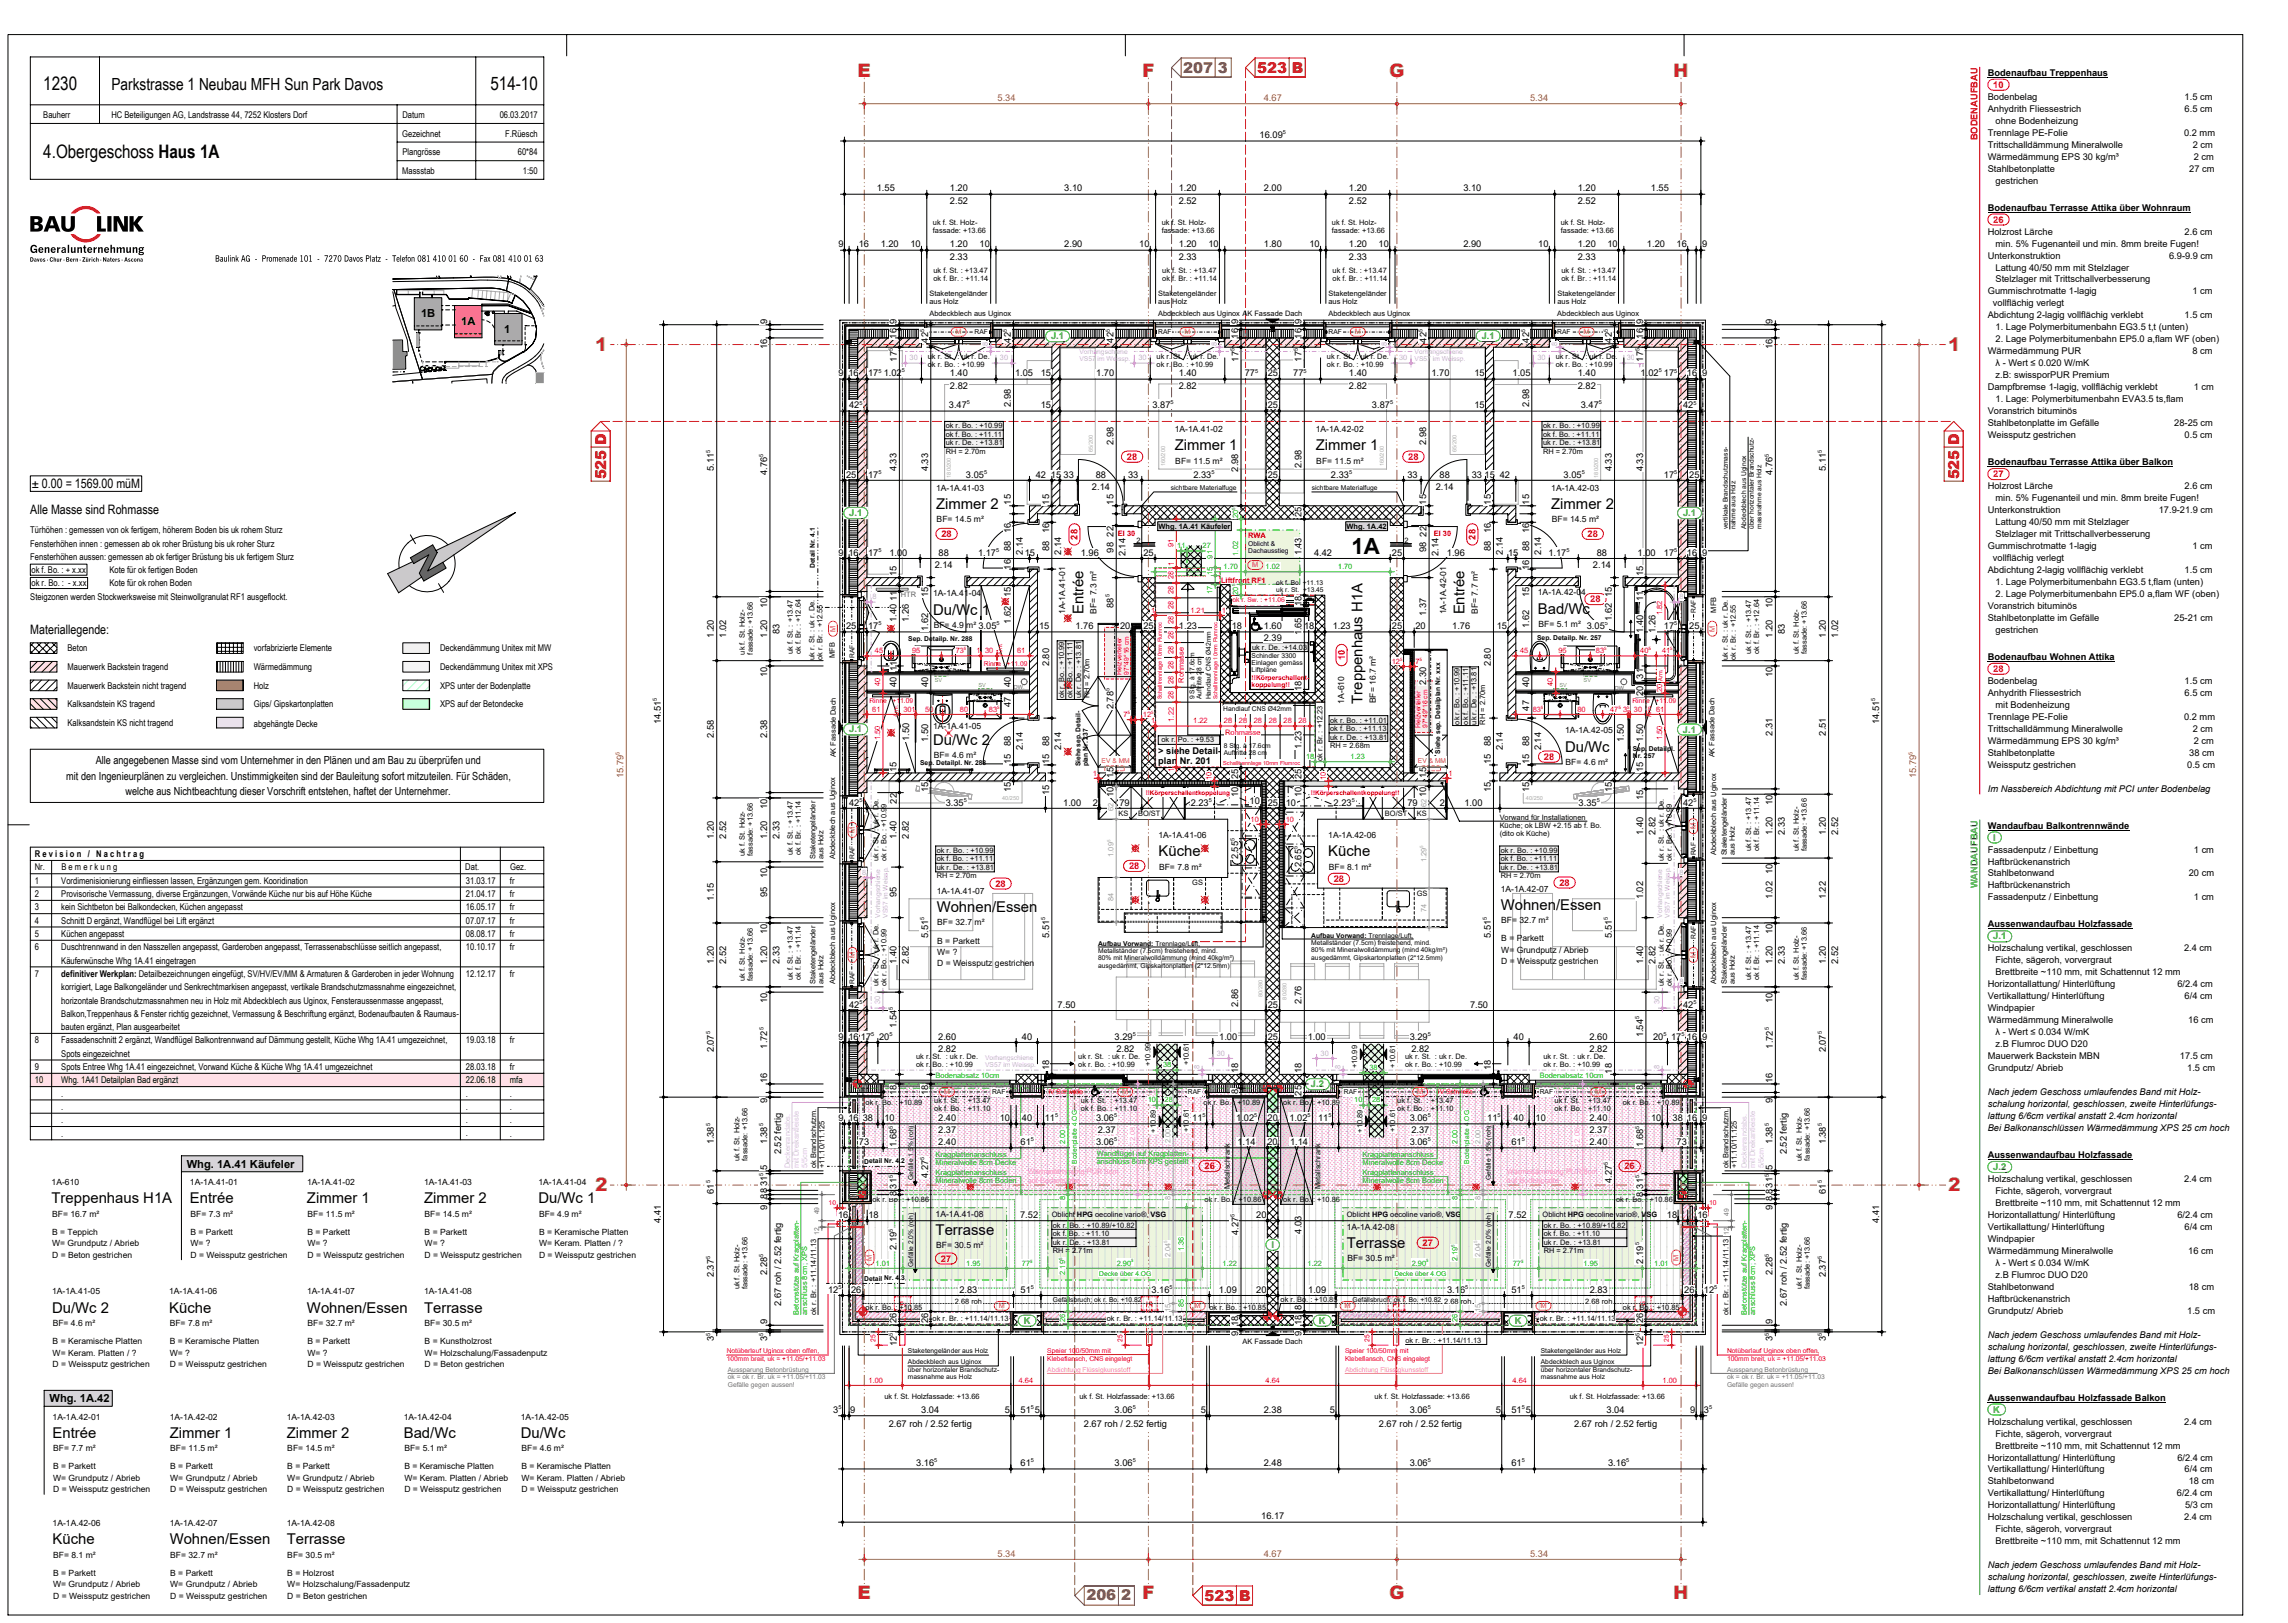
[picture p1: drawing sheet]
<svg xmlns="http://www.w3.org/2000/svg" width="860mm" height="610mm" viewBox="0 0 860 610" stroke-linecap="round" stroke-linejoin="round" font-family="sans-serif">
<defs><g id="words">
<text font-size="8.4" x="508" y="208.1">1A</text>
<g font-size="7" fill="#c36e14">
<text x="322.3" y="29">E</text>
<text x="429.3" y="29">F</text>
<text x="522.1" y="29">G</text>
<text x="628.9" y="29">H</text>
<text x="223.7" y="131.8">1</text>
<text x="732.3" y="131.8">1</text>
<text x="223.7" y="447.7">2</text>
<text x="732.3" y="447.7">2</text>
<text x="322.3" y="601.1">E</text>
<text x="429.3" y="601.1">F</text>
<text x="522.1" y="601.1">G</text>
<text x="628.9" y="601.1">H</text>
</g>
<g font-size="7">
<text x="16.3" y="33.8">1230</text>
<text x="184.3" y="33.8">514-10</text>
<text x="16.3" y="59.4">4.Obergeschoss Haus 1A</text>
</g>
<text font-size="6.3" x="41.9" y="33.8">Parkstrasse 1 Neubau MFH Sun Park Davos</text>
<g font-size="5.6" fill="#825028">
<text x="444.8" y="27.4">207 3</text>
<text x="408.4" y="601.4">206 2</text>
</g>
<g font-size="5.6" fill="#b20000">
<text x="472.6" y="27.4">523 B</text>
<text x="227.8" y="180.2" transform="rotate(-90 227.8 180.2)">525 D</text>
<text x="736.4" y="180.2" transform="rotate(-90 736.4 180.2)">525 D</text>
<text x="452.8" y="601.7">523 B</text>
</g>
<g font-size="5.6">
<text x="441.6" y="169.3">Zimmer 1</text>
<text x="494.6" y="169.3">Zimmer 1</text>
<text x="351.8" y="191.3">Zimmer 2</text>
<text x="583.1" y="191.3">Zimmer 2</text>
<text x="350.7" y="231.1">Du/Wc 1</text>
<text x="407.3" y="230.8" transform="rotate(-90 407.3 230.8)">Entrée</text>
<text x="550.5" y="230.9" transform="rotate(-90 550.5 230.9)">Entrée</text>
<text x="578" y="230.7">Bad/Wc</text>
<text x="512.2" y="264.5" transform="rotate(-90 512.2 264.5)">Treppenhaus H1A</text>
<text x="350.7" y="279.9">Du/Wc 2</text>
<text x="588.3" y="282.5">Du/Wc</text>
<text x="435.4" y="321.9">Küche</text>
<text x="499.3" y="321.9">Küche</text>
<text x="352.1" y="342.8">Wohnen/Essen</text>
<text x="564.1" y="342">Wohnen/Essen</text>
<text x="19.4" y="452.3">Treppenhaus H1A</text>
<text x="71.4" y="452.3">Entrée</text>
<text x="115.4" y="452.3">Zimmer 1</text>
<text x="159.4" y="452.3">Zimmer 2</text>
<text x="202.4" y="452.3">Du/Wc 1</text>
<text x="351.7" y="464.2">Terrasse</text>
<text x="506.2" y="469">Terrasse</text>
<text x="19.6" y="493.4">Du/Wc 2</text>
<text x="63.6" y="493.4">Küche</text>
<text x="115.4" y="493.4">Wohnen/Essen</text>
<text x="159.4" y="493.4">Terrasse</text>
<text x="19.8" y="540.5">Entrée</text>
<text x="63.8" y="540.5">Zimmer 1</text>
<text x="107.8" y="540.5">Zimmer 2</text>
<text x="151.8" y="540.5">Bad/Wc</text>
<text x="195.8" y="540.5">Du/Wc</text>
<text x="19.8" y="580.5">Küche</text>
<text x="63.8" y="580.5">Wohnen/Essen</text>
<text x="107.8" y="580.5">Terrasse</text>
</g>
<g font-size="4.9">
<text x="12" y="183.4">± 0.00 = 1569.00 müM</text>
<text x="11.4" y="193.2">Alle Masse sind Rohmasse</text>
<text x="11.4" y="238.4">Materiallegende:</text>
</g>
<g font-size="4.2">
<text x="158.3" y="119.3">1B</text>
<text x="173.4" y="122.3">1A</text>
<text x="189.5" y="125.2">1</text>
<text x="36" y="287.3">Alle angegebenen Masse sind vom Unternehmer in den Plänen und am Bau zu überprüfen und</text>
<text x="24.9" y="293">mit den Ingenieurplänen zu vergleichen. Unstimmigkeiten sind der Bauleitung sofort mitzuteilen. Für Schäden,</text>
<text x="47.2" y="298.7">welche aus Nichtbeachtung dieser Vorschrift entstehen, haftet der Unternehmer.</text>
<text x="70.2" y="438.9">Whg. 1A.41 Käufeler</text>
<text x="18.6" y="527.1">Whg. 1A.42</text>
</g>
<g font-size="3.5">
<text x="747.2" y="28.5">Bodenaufbau Treppenhaus</text>
<text x="747.2" y="37.5">Bodenbelag</text>
<text x="821.2" y="37.5">1.5 cm</text>
<text x="16.3" y="44.4">Bauherr</text>
<text x="41.9" y="44.4">HC Beteiligungen AG, Landstrasse 44, 7252 Klosters Dorf</text>
<text x="151.3" y="44.4">Datum</text>
<text x="187.8" y="44.4">06.03.2017</text>
<text x="747.2" y="42">Anhydrith Fliessestrich</text>
<text x="750.1" y="46.5">ohne Bodenheizung</text>
<text x="821.1" y="42">6.5 cm</text>
<text x="151.2" y="51.4">Gezeichnet</text>
<text x="189.9" y="51.4">F.Rüesch</text>
<text x="473.4" y="52">16.09</text>
<text x="747.2" y="51">Trennlage PE-Folie</text>
<text x="820.9" y="51">0.2 mm</text>
<text x="151.3" y="58.4">Plangrösse</text>
<text x="194.6" y="58.4">60*84</text>
<text x="747.2" y="55.5">Trittschalldämmung Mineralwolle</text>
<text x="824.2" y="55.5">2 cm</text>
<text x="151.2" y="65.4">Massstab</text>
<text x="196.5" y="65.4">1:50</text>
<text x="747.2" y="60">Wärmedämmung EPS 30 kg/m³</text>
<text x="747.2" y="64.5">Stahlbetonplatte</text>
<text x="822.9" y="64.5">27 cm</text>
<text x="824.6" y="60">2 cm</text>
<text x="329.6" y="72">1.55</text>
<text x="357" y="72">1.20</text>
<text x="400" y="72">3.10</text>
<text x="443" y="72">1.20</text>
<text x="475" y="72">2.00</text>
<text x="507" y="72">1.20</text>
<text x="550" y="72">3.10</text>
<text x="593" y="72">1.20</text>
<text x="620.5" y="72">1.55</text>
<text x="750.1" y="69">gestrichen</text>
<text x="357.1" y="76.6">2.52</text>
<text x="443.1" y="76.6">2.52</text>
<text x="507.1" y="76.6">2.52</text>
<text x="593.1" y="76.6">2.52</text>
<text x="747.2" y="79.2">Bodenaufbau Terrasse Attika über Wohnraum</text>
<text x="747.2" y="88.2">Holzrost Lärche</text>
<text x="821.1" y="88.2">2.6 cm</text>
<text x="315.2" y="93">9</text>
<text x="322.8" y="93">16</text>
<text x="331" y="93">1.20</text>
<text x="342.2" y="93">10</text>
<text x="357" y="93">1.20</text>
<text x="368.2" y="93">10</text>
<text x="400" y="93">2.90</text>
<text x="428.2" y="93">10</text>
<text x="443" y="93">1.20</text>
<text x="454.2" y="93">10</text>
<text x="475" y="93">1.80</text>
<text x="492.2" y="93">10</text>
<text x="507" y="93">1.20</text>
<text x="518.2" y="93">10</text>
<text x="550" y="93">2.90</text>
<text x="578.2" y="93">10</text>
<text x="593" y="93">1.20</text>
<text x="604.2" y="93">10</text>
<text x="619" y="93">1.20</text>
<text x="630.2" y="93">16</text>
<text x="639.8" y="93">9</text>
<text x="750.1" y="92.7">min. 5% Fugenanteil und min. 8mm breite Fugen!</text>
<text x="357" y="97.6">2.33</text>
<text x="443" y="97.6">2.33</text>
<text x="507" y="97.6">2.33</text>
<text x="593" y="97.6">2.33</text>
<text x="747.2" y="97.2">Unterkonstruktion</text>
<text x="750.1" y="101.7">Lattung 40/50 mm mit Stelzlager</text>
<text x="815.3" y="97.2">6.9-9.9 cm</text>
<text x="750.1" y="106.2">Stelzlager mit Trittschallverbesserung</text>
<text x="747.2" y="110.7">Gummischrotmatte 1-lagig</text>
<text x="824" y="110.7">1 cm</text>
<text x="747.2" y="119.7">Abdichtung 2-lagig vollflächig verklebt</text>
<text x="749.1" y="115.2">vollflächig verlegt</text>
<text x="821.1" y="119.7">1.5 cm</text>
<text x="288.4" y="121.6" transform="rotate(-90 288.4 121.6)">9</text>
<text x="337" y="121.6" transform="rotate(-90 337 121.6)">9</text>
<text x="465.4" y="121.6" transform="rotate(-90 465.4 121.6)">9</text>
<text x="489.2" y="121.6" transform="rotate(-90 489.2 121.6)">9</text>
<text x="617.6" y="121.6" transform="rotate(-90 617.6 121.6)">9</text>
<text x="666.3" y="121.6" transform="rotate(-90 666.3 121.6)">9</text>
<text x="750.1" y="124.2">1. Lage Polymerbitumenbahn EG3.5 t,t (unten)</text>
<text x="288.4" y="131.2" transform="rotate(-90 288.4 131.2)">16</text>
<text x="337" y="127.3" transform="rotate(-90 337 127.3)">16</text>
<text x="348.9" y="128.8" transform="rotate(-90 348.9 128.8)">42</text>
<text x="380" y="128.8" transform="rotate(-90 380 128.8)">42</text>
<text x="418.6" y="128.8" transform="rotate(-90 418.6 128.8)">42</text>
<text x="465.4" y="127.3" transform="rotate(-90 465.4 127.3)">16</text>
<text x="489.2" y="127.3" transform="rotate(-90 489.2 127.3)">16</text>
<text x="536.2" y="128.8" transform="rotate(-90 536.2 128.8)">42</text>
<text x="574.8" y="128.8" transform="rotate(-90 574.8 128.8)">42</text>
<text x="605.9" y="128.8" transform="rotate(-90 605.9 128.8)">42</text>
<text x="617.6" y="127.3" transform="rotate(-90 617.6 127.3)">16</text>
<text x="666.3" y="131.2" transform="rotate(-90 666.3 131.2)">16</text>
<text x="750.1" y="128.7">2. Lage Polymerbitumenbahn EP5.0 a,flam WF (oben)</text>
<text x="337.1" y="135.9" transform="rotate(-90 337.1 135.9)">17</text>
<text x="465.5" y="135.9" transform="rotate(-90 465.5 135.9)">17</text>
<text x="489.3" y="135.9" transform="rotate(-90 489.3 135.9)">17</text>
<text x="617.7" y="135.9" transform="rotate(-90 617.7 135.9)">17</text>
<text x="747.2" y="133.2">Wärmedämmung PUR</text>
<text x="750.1" y="137.7">λ - Wert ≤ 0.020 W/mK</text>
<text x="824" y="133.2">8 cm</text>
<text x="315.2" y="141.5">9</text>
<text x="318.9" y="141.5">16</text>
<text x="326.3" y="141.5">17</text>
<text x="332.2" y="141.5">1.02</text>
<text x="357" y="141.5">1.40</text>
<text x="381.5" y="141.5">1.05</text>
<text x="391.2" y="141.5">15</text>
<text x="412" y="141.5">1.70</text>
<text x="443" y="141.5">1.40</text>
<text x="467.9" y="141.5">77</text>
<text x="476.5" y="141.5">25</text>
<text x="486.1" y="141.5">77</text>
<text x="507" y="141.5">1.40</text>
<text x="538" y="141.5">1.70</text>
<text x="554.2" y="141.5">15</text>
<text x="568.5" y="141.5">1.05</text>
<text x="593" y="141.5">1.40</text>
<text x="616.7" y="141.5">1.02</text>
<text x="625.4" y="141.5">17</text>
<text x="634.1" y="141.5">16</text>
<text x="639.8" y="141.5">9</text>
<text x="750.1" y="142.2">z.B: swissporPUR Premium</text>
<text x="357.1" y="146.1">2.82</text>
<text x="443.1" y="146.1">2.82</text>
<text x="507.1" y="146.1">2.82</text>
<text x="593.1" y="146.1">2.82</text>
<text x="747.2" y="146.7">Dampfbremse 1-lagig, vollflächig verklebt</text>
<text x="824.6" y="146.7">1 cm</text>
<text x="319.1" y="153.5">42</text>
<text x="356.7" y="153.5">3.47</text>
<text x="379.9" y="153" transform="rotate(-90 379.9 153)">2.98</text>
<text x="391.2" y="153.5">15</text>
<text x="433.2" y="153.5">3.87</text>
<text x="476.5" y="153.5">25</text>
<text x="515.7" y="153.5">3.87</text>
<text x="554.2" y="153.5">15</text>
<text x="574.7" y="153" transform="rotate(-90 574.7 153)">2.98</text>
<text x="594.2" y="153.5">3.47</text>
<text x="632.6" y="153.5">42</text>
<text x="747.2" y="155.7">Voranstrich bituminös</text>
<text x="750.1" y="151.2">1. Lage: Polymerbitumenbahn EVA3.5 ts,flam</text>
<text x="747.2" y="160.2">Stahlbetonplatte im Gefälle</text>
<text x="817.3" y="160.2">28-25 cm</text>
<text x="418.5" y="167.2" transform="rotate(-90 418.5 167.2)">2.98</text>
<text x="536.1" y="167.2" transform="rotate(-90 536.1 167.2)">2.98</text>
<text x="747.2" y="164.7">Weissputz gestrichen</text>
<text x="821.1" y="164.7">0.5 cm</text>
<text x="268.4" y="177.1" transform="rotate(-90 268.4 177.1)">5.11</text>
<text x="288.4" y="178.6" transform="rotate(-90 288.4 178.6)">4.76</text>
<text x="318" y="179.5">25</text>
<text x="326.3" y="179.5">17</text>
<text x="337" y="177.1" transform="rotate(-90 337 177.1)">4.33</text>
<text x="348.8" y="177.1" transform="rotate(-90 348.8 177.1)">4.33</text>
<text x="363.1" y="179.5">3.05</text>
<text x="389.3" y="179.5">42</text>
<text x="395" y="179.5">15</text>
<text x="399.8" y="179.5">33</text>
<text x="411.9" y="179.5">88</text>
<text x="424" y="179.5">33</text>
<text x="448.6" y="179.5">2.33</text>
<text x="465.4" y="177.2" transform="rotate(-90 465.4 177.2)">2.98</text>
<text x="476.5" y="179.5">25</text>
<text x="489.2" y="175.9" transform="rotate(-90 489.2 175.9)">2.98</text>
<text x="500.3" y="179.5">2.33</text>
<text x="529" y="179.5">33</text>
<text x="541.1" y="179.5">88</text>
<text x="553.2" y="179.5">33</text>
<text x="558" y="179.5">15</text>
<text x="563.7" y="179.5">42</text>
<text x="587.7" y="179.5">3.05</text>
<text x="605.8" y="177.1" transform="rotate(-90 605.8 177.1)">4.33</text>
<text x="617.6" y="177.1" transform="rotate(-90 617.6 177.1)">4.33</text>
<text x="625.4" y="179.5">17</text>
<text x="635" y="179.5">25</text>
<text x="666.3" y="178.6" transform="rotate(-90 666.3 178.6)">4.76</text>
<text x="686.3" y="177.1" transform="rotate(-90 686.3 177.1)">5.11</text>
<text x="747.2" y="174.8">Bodenaufbau Terrasse Attika über Balkon</text>
<text x="410.4" y="184">2.14</text>
<text x="539.6" y="184">2.14</text>
<text x="747.2" y="183.8">Holzrost Lärche</text>
<text x="821.1" y="183.8">2.6 cm</text>
<text x="379.9" y="189.7" transform="rotate(-90 379.9 189.7)">15</text>
<text x="394.3" y="189.7" transform="rotate(-90 394.3 189.7)">15</text>
<text x="418.5" y="189.7" transform="rotate(-90 418.5 189.7)">15</text>
<text x="536.1" y="189.7" transform="rotate(-90 536.1 189.7)">15</text>
<text x="560.3" y="189.7" transform="rotate(-90 560.3 189.7)">15</text>
<text x="574.7" y="189.7" transform="rotate(-90 574.7 189.7)">15</text>
<text x="750.1" y="188.3">min. 5% Fugenanteil und min. 8mm breite Fugen!</text>
<text x="489.2" y="194.5" transform="rotate(-90 489.2 194.5)">25</text>
<text x="747.2" y="192.8">Unterkonstruktion</text>
<text x="750.1" y="197.3">Lattung 40/50 mm mit Stelzlager</text>
<text x="811.4" y="192.8">17.9-21.9 cm</text>
<text x="11.4" y="200.5">Türhöhen : gemessen von ok fertigem, höherem Boden bis uk rohem Sturz</text>
<text x="379.9" y="200.5" transform="rotate(-90 379.9 200.5)">16</text>
<text x="394.3" y="200.5" transform="rotate(-90 394.3 200.5)">16</text>
<text x="418.6" y="201.7" transform="rotate(-90 418.6 201.7)">22</text>
<text x="536.2" y="201.7" transform="rotate(-90 536.2 201.7)">22</text>
<text x="560.3" y="200.5" transform="rotate(-90 560.3 200.5)">16</text>
<text x="574.7" y="200.5" transform="rotate(-90 574.7 200.5)">16</text>
<text x="750.1" y="201.8">Stelzlager mit Trittschallverbesserung</text>
<text x="11.4" y="205.5">Fensterhöhen innen : gemessen ab ok roher Brüstung bis uk roher Sturz</text>
<text x="315.2" y="208.9">9</text>
<text x="318.9" y="208.9">16</text>
<text x="326.3" y="208.9">17</text>
<text x="334.3" y="208.9">1.00</text>
<text x="352.8" y="208.9">88</text>
<text x="367.6" y="208.9">1.17</text>
<text x="379.9" y="207" transform="rotate(-90 379.9 207)">88</text>
<text x="384.5" y="208.4" transform="rotate(-90 384.5 208.4)">2.14</text>
<text x="385.2" y="208.9">15</text>
<text x="394.3" y="207" transform="rotate(-90 394.3 207)">88</text>
<text x="398.9" y="208.4" transform="rotate(-90 398.9 208.4)">2.14</text>
<text x="406.2" y="208.9">1.96</text>
<text x="418.5" y="207.7" transform="rotate(-90 418.5 207.7)">98</text>
<text x="423.1" y="209.1" transform="rotate(-90 423.1 209.1)">2.14</text>
<text x="429.8" y="208.9">25</text>
<text x="489.2" y="208.8" transform="rotate(-90 489.2 208.8)">1.43</text>
<text x="493.9" y="208.9">4.42</text>
<text x="523.2" y="208.9">25</text>
<text x="536.1" y="207.6" transform="rotate(-90 536.1 207.6)">98</text>
<text x="540.7" y="209" transform="rotate(-90 540.7 209)">2.14</text>
<text x="543.8" y="208.9">1.96</text>
<text x="560.3" y="207" transform="rotate(-90 560.3 207)">88</text>
<text x="564.9" y="208.4" transform="rotate(-90 564.9 208.4)">2.14</text>
<text x="566.8" y="208.9">15</text>
<text x="574.7" y="207" transform="rotate(-90 574.7 207)">88</text>
<text x="579.3" y="208.4" transform="rotate(-90 579.3 208.4)">2.14</text>
<text x="582" y="208.9">1.17</text>
<text x="600.2" y="208.9">88</text>
<text x="615.5" y="208.9">1.00</text>
<text x="625.4" y="208.9">17</text>
<text x="634.1" y="208.9">16</text>
<text x="639.8" y="208.9">9</text>
<text x="747.2" y="206.3">Gummischrotmatte 1-lagig</text>
<text x="824" y="206.3">1 cm</text>
<text x="11.4" y="210.5">Fensterhöhen aussen: gemessen ab ok fertiger Brüstung bis uk fertigem Sturz</text>
<text x="11.8" y="215.3">ok f. Bo. : + x.xx</text>
<text x="41.1" y="215.3">Kote für ok fertigen Boden</text>
<text x="351.3" y="213.4">2.14</text>
<text x="379.9" y="214.1" transform="rotate(-90 379.9 214.1)">16</text>
<text x="574.7" y="214.3" transform="rotate(-90 574.7 214.3)">16</text>
<text x="598.7" y="213.4">2.14</text>
<text x="747.2" y="215.3">Abdichtung 2-lagig vollflächig verklebt</text>
<text x="749.1" y="210.8">vollflächig verlegt</text>
<text x="821.1" y="215.3">1.5 cm</text>
<text x="11.8" y="220.3">ok r. Bo. : - x.xx</text>
<text x="41.1" y="220.3">Kote für ok rohen Boden</text>
<text x="337" y="216.7" transform="rotate(-90 337 216.7)">15</text>
<text x="617.6" y="216.7" transform="rotate(-90 617.6 216.7)">15</text>
<text x="750.1" y="219.8">1. Lage Polymerbitumenbahn EG3.5 t,flam (unten)</text>
<text x="11.4" y="225.5">Steigzonen werden Stockwerksweise mit Steinwollgranulat RF1 ausgeflockt.</text>
<text x="337.1" y="226" transform="rotate(-90 337.1 226)">11</text>
<text x="348.8" y="224.3" transform="rotate(-90 348.8 224.3)">15</text>
<text x="379.9" y="224.3" transform="rotate(-90 379.9 224.3)">15</text>
<text x="489.2" y="227.6" transform="rotate(-90 489.2 227.6)">18</text>
<text x="574.7" y="224.3" transform="rotate(-90 574.7 224.3)">15</text>
<text x="605.8" y="224.3" transform="rotate(-90 605.8 224.3)">15</text>
<text x="617.7" y="226" transform="rotate(-90 617.7 226)">11</text>
<text x="750.1" y="224.3">2. Lage Polymerbitumenbahn EP5.0 a,flam WF (oben)</text>
<text x="288.4" y="228.5" transform="rotate(-90 288.4 228.5)">10</text>
<text x="337" y="233.8" transform="rotate(-90 337 233.8)">1.40</text>
<text x="341.6" y="233.8" transform="rotate(-90 341.6 233.8)">1.26</text>
<text x="418.5" y="228.4" transform="rotate(-90 418.5 228.4)">88</text>
<text x="536.1" y="231.5" transform="rotate(-90 536.1 231.5)">1.37</text>
<text x="605.8" y="233.4" transform="rotate(-90 605.8 233.4)">1.62</text>
<text x="666.3" y="228.5" transform="rotate(-90 666.3 228.5)">10</text>
<text x="747.2" y="228.8">Voranstrich bituminös</text>
<text x="747.2" y="233.3">Stahlbetonplatte im Gefälle</text>
<text x="817.3" y="233.3">25-21 cm</text>
<text x="268.4" y="239.6" transform="rotate(-90 268.4 239.6)">1.20</text>
<text x="273" y="239.6" transform="rotate(-90 273 239.6)">1.02</text>
<text x="288.4" y="239.6" transform="rotate(-90 288.4 239.6)">1.20</text>
<text x="293" y="238.2" transform="rotate(-90 293 238.2)">83</text>
<text x="318" y="236.5">25</text>
<text x="326.3" y="236.5">17</text>
<text x="348.8" y="237.2" transform="rotate(-90 348.8 237.2)">1.62</text>
<text x="367.8" y="236.5">3.05</text>
<text x="379.9" y="234.4" transform="rotate(-90 379.9 234.4)">1.62</text>
<text x="390.5" y="236.5">15</text>
<text x="404.2" y="236.5">1.76</text>
<text x="421" y="236.5">20</text>
<text x="429.8" y="236.5">25</text>
<text x="443.1" y="236.5">1.23</text>
<text x="463" y="236.5">18</text>
<text x="475" y="236.5">1.60</text>
<text x="489.2" y="238.8" transform="rotate(-90 489.2 238.8)">1.65</text>
<text x="490.2" y="236.5">18</text>
<text x="500.9" y="236.5">1.23</text>
<text x="523.2" y="236.5">25</text>
<text x="532" y="236.5">20</text>
<text x="545.8" y="236.5">1.76</text>
<text x="562.6" y="236.5">15</text>
<text x="574.7" y="236" transform="rotate(-90 574.7 236)">1.62</text>
<text x="596.4" y="236.5">3.05</text>
<text x="617.6" y="237.8" transform="rotate(-90 617.6 237.8)">1.40</text>
<text x="622.2" y="237.8" transform="rotate(-90 622.2 237.8)">1.26</text>
<text x="625.4" y="236.5">17</text>
<text x="635" y="236.5">25</text>
<text x="666.3" y="239.6" transform="rotate(-90 666.3 239.6)">1.20</text>
<text x="670.9" y="238.2" transform="rotate(-90 670.9 238.2)">83</text>
<text x="686.3" y="239.6" transform="rotate(-90 686.3 239.6)">1.20</text>
<text x="690.9" y="239.6" transform="rotate(-90 690.9 239.6)">1.02</text>
<text x="750.1" y="237.8">gestrichen</text>
<text x="25.4" y="244.8">Beton</text>
<text x="95.4" y="244.8">vorfabrizierte Elemente</text>
<text x="165.4" y="244.8">Deckendämmung Unitex mit MW</text>
<text x="475" y="241.1">2.39</text>
<text x="25.4" y="251.8">Mauerwerk Backstein tragend</text>
<text x="95.4" y="251.8">Wärmedämmung</text>
<text x="165.4" y="251.8">Deckendämmung Unitex mit XPS</text>
<text x="394.3" y="250.4" transform="rotate(-90 394.3 250.4)">2.80</text>
<text x="560.3" y="250.4" transform="rotate(-90 560.3 250.4)">2.80</text>
<text x="747.2" y="248">Bodenaufbau Wohnen Attika</text>
<text x="288.4" y="254.5" transform="rotate(-90 288.4 254.5)">10</text>
<text x="337.1" y="252.1" transform="rotate(-90 337.1 252.1)">11</text>
<text x="536.1" y="257.5" transform="rotate(-90 536.1 257.5)">2.30</text>
<text x="617.6" y="255" transform="rotate(-90 617.6 255)">31</text>
<text x="666.3" y="254.5" transform="rotate(-90 666.3 254.5)">10</text>
<text x="747.2" y="257">Bodenbelag</text>
<text x="821.2" y="257">1.5 cm</text>
<text x="25.4" y="258.8">Mauerwerk Backstein nicht tragend</text>
<text x="95.4" y="258.8">Holz</text>
<text x="165.4" y="258.8">XPS unter der Bodenplatte</text>
<text x="337" y="258.4" transform="rotate(-90 337 258.4)">40</text>
<text x="348.8" y="258.4" transform="rotate(-90 348.8 258.4)">40</text>
<text x="379.9" y="258.4" transform="rotate(-90 379.9 258.4)">40</text>
<text x="489.2" y="259.7" transform="rotate(-90 489.2 259.7)">18</text>
<text x="574.7" y="258.4" transform="rotate(-90 574.7 258.4)">40</text>
<text x="617.6" y="261.7" transform="rotate(-90 617.6 261.7)">20</text>
<text x="747.2" y="261.5">Anhydrith Fliessestrich</text>
<text x="821.1" y="261.5">6.5 cm</text>
<text x="25.4" y="265.8">Kalksandstein KS tragend</text>
<text x="95.4" y="265.8">Gips/ Gipskartonplatten</text>
<text x="165.4" y="265.8">XPS auf der Betondecke</text>
<text x="380" y="265.7" transform="rotate(-90 380 265.7)">47</text>
<text x="418.5" y="266.6" transform="rotate(-90 418.5 266.6)">2.78</text>
<text x="574.8" y="267.1" transform="rotate(-90 574.8 267.1)">47</text>
<text x="750.1" y="266">mit Bodenheizung</text>
<text x="25.4" y="272.8">Kalksandstein KS nicht tragend</text>
<text x="95.4" y="273.3">abgehängte Decke</text>
<text x="248.4" y="272.1" transform="rotate(-90 248.4 272.1)">14.51</text>
<text x="706.3" y="272.1" transform="rotate(-90 706.3 272.1)">14.51</text>
<text x="747.2" y="270.5">Trennlage PE-Folie</text>
<text x="747.2" y="275">Trittschalldämmung Mineralwolle</text>
<text x="820.9" y="270.5">0.2 mm</text>
<text x="824.2" y="275">2 cm</text>
<text x="268.4" y="277.4" transform="rotate(-90 268.4 277.4)">2.58</text>
<text x="288.4" y="277.4" transform="rotate(-90 288.4 277.4)">2.38</text>
<text x="341.7" y="278.5" transform="rotate(-90 341.7 278.5)">1.50</text>
<text x="348.8" y="278.8" transform="rotate(-90 348.8 278.8)">1.50</text>
<text x="379.9" y="280.6" transform="rotate(-90 379.9 280.6)">88</text>
<text x="394.3" y="280.6" transform="rotate(-90 394.3 280.6)">88</text>
<text x="489.2" y="281.5" transform="rotate(-90 489.2 281.5)">1.23</text>
<text x="560.3" y="280.6" transform="rotate(-90 560.3 280.6)">88</text>
<text x="574.7" y="280.6" transform="rotate(-90 574.7 280.6)">88</text>
<text x="610.3" y="278.8" transform="rotate(-90 610.3 278.8)">1.50</text>
<text x="617.6" y="278.8" transform="rotate(-90 617.6 278.8)">1.50</text>
<text x="666.3" y="276.5" transform="rotate(-90 666.3 276.5)">2.31</text>
<text x="686.3" y="276.5" transform="rotate(-90 686.3 276.5)">2.51</text>
<text x="747.2" y="279.5">Wärmedämmung EPS 30 kg/m³</text>
<text x="824.6" y="279.5">2 cm</text>
<text x="379.9" y="287.1" transform="rotate(-90 379.9 287.1)">15</text>
<text x="384.5" y="282" transform="rotate(-90 384.5 282)">2.14</text>
<text x="394.3" y="287.1" transform="rotate(-90 394.3 287.1)">15</text>
<text x="398.9" y="282" transform="rotate(-90 398.9 282)">2.14</text>
<text x="435.4" y="283.4">&gt; siehe Detail-</text>
<text x="435.4" y="287.2">plan Nr. 201</text>
<text x="560.3" y="287.1" transform="rotate(-90 560.3 287.1)">15</text>
<text x="564.9" y="282" transform="rotate(-90 564.9 282)">2.14</text>
<text x="574.7" y="287.1" transform="rotate(-90 574.7 287.1)">15</text>
<text x="579.3" y="282" transform="rotate(-90 579.3 282)">2.14</text>
<text x="747.2" y="284">Stahlbetonplatte</text>
<text x="822.9" y="284">38 cm</text>
<text x="337" y="290.1" transform="rotate(-90 337 290.1)">15</text>
<text x="418.5" y="292.3" transform="rotate(-90 418.5 292.3)">15</text>
<text x="465.4" y="292.9" transform="rotate(-90 465.4 292.9)">25</text>
<text x="489.2" y="292.9" transform="rotate(-90 489.2 292.9)">25</text>
<text x="536.1" y="292.3" transform="rotate(-90 536.1 292.3)">15</text>
<text x="617.6" y="290.1" transform="rotate(-90 617.6 290.1)">15</text>
<text x="747.2" y="288.5">Weissputz gestrichen</text>
<text x="822.1" y="288.5">0.5 cm</text>
<text x="348.8" y="297.7" transform="rotate(-90 348.8 297.7)">15</text>
<text x="379.9" y="297.7" transform="rotate(-90 379.9 297.7)">15</text>
<text x="394.3" y="298.7" transform="rotate(-90 394.3 298.7)">15</text>
<text x="418.5" y="299.7" transform="rotate(-90 418.5 299.7)">10</text>
<text x="465.4" y="299.7" transform="rotate(-90 465.4 299.7)">10</text>
<text x="489.2" y="299.7" transform="rotate(-90 489.2 299.7)">10</text>
<text x="536.1" y="299.7" transform="rotate(-90 536.1 299.7)">10</text>
<text x="560.3" y="297.7" transform="rotate(-90 560.3 297.7)">15</text>
<text x="574.7" y="297.7" transform="rotate(-90 574.7 297.7)">15</text>
<text x="605.8" y="297.7" transform="rotate(-90 605.8 297.7)">15</text>
<text x="747.2" y="297.5">Im Nassbereich Abdichtung mit PCI unter Bodenbelag</text>
<text x="288.4" y="304.1" transform="rotate(-90 288.4 304.1)">10</text>
<text x="319.1" y="302.8">42</text>
<text x="337.1" y="302.1" transform="rotate(-90 337.1 302.1)">22</text>
<text x="355.5" y="302.8">3.35</text>
<text x="399.6" y="302.8">1.00</text>
<text x="410.8" y="302.8">2</text>
<text x="420.8" y="302.8">79</text>
<text x="447.6" y="302.8">2.23</text>
<text x="469.7" y="302.4">10</text>
<text x="476.5" y="302.8">25</text>
<text x="483.3" y="302.8">10</text>
<text x="501.3" y="302.8">2.23</text>
<text x="529" y="302.8">79</text>
<text x="541.2" y="302.8">2</text>
<text x="550.4" y="302.8">1.00</text>
<text x="593.4" y="302.8">3.35</text>
<text x="617.6" y="300.7" transform="rotate(-90 617.6 300.7)">15</text>
<text x="632.6" y="302.8">42</text>
<text x="666.3" y="302.7" transform="rotate(-90 666.3 302.7)">10</text>
<text x="747.2" y="311.4">Wandaufbau Balkontrennwände</text>
<text x="268.4" y="315.2" transform="rotate(-90 268.4 315.2)">1.20</text>
<text x="273" y="315.2" transform="rotate(-90 273 315.2)">2.52</text>
<text x="288.4" y="315.2" transform="rotate(-90 288.4 315.2)">1.20</text>
<text x="293" y="315.2" transform="rotate(-90 293 315.2)">2.33</text>
<text x="337" y="315.2" transform="rotate(-90 337 315.2)">1.40</text>
<text x="341.6" y="315.2" transform="rotate(-90 341.6 315.2)">2.82</text>
<text x="617.6" y="313.8" transform="rotate(-90 617.6 313.8)">1.40</text>
<text x="622.2" y="313.8" transform="rotate(-90 622.2 313.8)">2.82</text>
<text x="666.3" y="313.8" transform="rotate(-90 666.3 313.8)">1.20</text>
<text x="670.9" y="313.8" transform="rotate(-90 670.9 313.8)">2.33</text>
<text x="686.3" y="313.8" transform="rotate(-90 686.3 313.8)">1.20</text>
<text x="690.9" y="313.8" transform="rotate(-90 690.9 313.8)">2.52</text>
<text x="13.1" y="322.1">R e v i s i o n / N a c h t r a g</text>
<text x="465.4" y="323" transform="rotate(-90 465.4 323)">2.55</text>
<text x="747.2" y="320.4">Fassadenputz / Einbettung</text>
<text x="824.6" y="320.4">1 cm</text>
<text x="13.1" y="327.1">Nr.</text>
<text x="23.1" y="327.1">B e m e r k u n g</text>
<text x="174.9" y="327.1">Dat.</text>
<text x="191.7" y="327.1">Gez.</text>
<text x="489.2" y="326" transform="rotate(-90 489.2 326)">2.65</text>
<text x="666.3" y="328.7" transform="rotate(-90 666.3 328.7)">10</text>
<text x="747.2" y="324.9">Haftbrückenanstrich</text>
<text x="747.2" y="329.4">Stahlbetonwand</text>
<text x="822.7" y="329.4">20 cm</text>
<text x="13.1" y="332.1">1</text>
<text x="23" y="332.2">Vordimenisionierung einfliessen lassen, Ergänzungen gem. Kooridination</text>
<text x="175.1" y="332.1">31.03.17</text>
<text x="191.7" y="332.2">fr</text>
<text x="288.4" y="330.1" transform="rotate(-90 288.4 330.1)">10</text>
<text x="747.2" y="333.9">Haftbrückenanstrich</text>
<text x="13.1" y="337.1">2</text>
<text x="23" y="337.2">Provisorische Vermassung, diverse Ergänzungen, Vorwände Küche nur bis auf Höhe Küche</text>
<text x="175.1" y="337.1">21.04.17</text>
<text x="191.7" y="337.2">fr</text>
<text x="268.4" y="338.7" transform="rotate(-90 268.4 338.7)">1.15</text>
<text x="288.4" y="337.3" transform="rotate(-90 288.4 337.3)">95</text>
<text x="337" y="337.3" transform="rotate(-90 337 337.3)">95</text>
<text x="617.6" y="338" transform="rotate(-90 617.6 338)">1.02</text>
<text x="666.3" y="338" transform="rotate(-90 666.3 338)">1.02</text>
<text x="686.3" y="338" transform="rotate(-90 686.3 338)">1.22</text>
<text x="747.2" y="338.4">Fassadenputz / Einbettung</text>
<text x="824.6" y="338.4">1 cm</text>
<text x="13.1" y="342.1">3</text>
<text x="13.1" y="347.1">4</text>
<text x="23" y="342.2">kein Sichtbeton bei Balkondecken, Küchen angepasst</text>
<text x="23" y="347.2">Schnitt D ergänzt, Wandflügel bei Lift ergänzt</text>
<text x="175.1" y="342.1">16.05.17</text>
<text x="175.1" y="347.1">07.07.17</text>
<text x="191.7" y="342.2">fr</text>
<text x="191.7" y="347.2">fr</text>
<text x="13.1" y="352.1">5</text>
<text x="23" y="352.2">Küchen angepasst</text>
<text x="175.1" y="352.1">08.08.17</text>
<text x="191.7" y="352.2">fr</text>
<text x="288.4" y="351.1" transform="rotate(-90 288.4 351.1)">10</text>
<text x="348.8" y="352.6" transform="rotate(-90 348.8 352.6)">5.51</text>
<text x="394.3" y="352.6" transform="rotate(-90 394.3 352.6)">5.51</text>
<text x="560.3" y="352.6" transform="rotate(-90 560.3 352.6)">5.51</text>
<text x="605.8" y="352.6" transform="rotate(-90 605.8 352.6)">5.51</text>
<text x="666.3" y="351.1" transform="rotate(-90 666.3 351.1)">10</text>
<text x="747.2" y="348.6">Aussenwandaufbau Holzfassade</text>
<text x="13.1" y="357.1">6</text>
<text x="23" y="357.2">Duschtrennwand in den Nasszellen angepasst, Garderoben angepasst, Terrassenabschlüsse seitlich angepasst,</text>
<text x="175.1" y="357.1">10.10.17</text>
<text x="191.7" y="357.2">fr</text>
<text x="747.2" y="357.6">Holzschalung vertikal, geschlossen</text>
<text x="820.9" y="357.6">2.4 cm</text>
<text x="23" y="362.2">Käuferwünsche Whg 1A.41 eingetragen</text>
<text x="268.4" y="362.2" transform="rotate(-90 268.4 362.2)">1.20</text>
<text x="273" y="362.2" transform="rotate(-90 273 362.2)">2.52</text>
<text x="288.4" y="362.2" transform="rotate(-90 288.4 362.2)">1.20</text>
<text x="293" y="362.2" transform="rotate(-90 293 362.2)">2.33</text>
<text x="337" y="362.2" transform="rotate(-90 337 362.2)">1.40</text>
<text x="341.6" y="362.2" transform="rotate(-90 341.6 362.2)">2.82</text>
<text x="617.6" y="362.2" transform="rotate(-90 617.6 362.2)">1.40</text>
<text x="622.2" y="362.2" transform="rotate(-90 622.2 362.2)">2.82</text>
<text x="666.3" y="362.2" transform="rotate(-90 666.3 362.2)">1.20</text>
<text x="670.9" y="362.2" transform="rotate(-90 670.9 362.2)">2.33</text>
<text x="686.3" y="362.2" transform="rotate(-90 686.3 362.2)">1.20</text>
<text x="690.9" y="362.2" transform="rotate(-90 690.9 362.2)">2.52</text>
<text x="750.1" y="362.1">Fichte, sägeroh, vorvergraut</text>
<text x="13.1" y="367.1">7</text>
<text x="23" y="367.2">definitiver Werkplan: Detailbezeichnungen eingefügt, SV/HV/EV/MM &amp; Armaturen &amp; Garderoben in jeder Wohnung</text>
<text x="175.1" y="367.1">12.12.17</text>
<text x="191.7" y="367.2">fr</text>
<text x="747.2" y="371.1">Horizontallattung/ Hinterlüftung</text>
<text x="750.1" y="366.6">Brettbreite ~110 mm, mit Schattennut 12 mm</text>
<text x="818.4" y="371.1">6/2.4 cm</text>
<text x="23" y="372.2">.</text>
<text x="23" y="377.2">.</text>
<text x="23" y="372.2">korrigiert, Lage Balkongeländer und Senkrechtmarkisen angepasst, vertikale Brandschutzmassnahme eingezeichnet,</text>
<text x="23" y="377.2">horizontale Brandschutzmassnahmen neu in Holz mit Abdeckblech aus Uginox, Fensteraussenmasse angepasst,</text>
<text x="288.4" y="377.1" transform="rotate(-90 288.4 377.1)">10</text>
<text x="489.2" y="377.3" transform="rotate(-90 489.2 377.3)">2.76</text>
<text x="666.3" y="377.1" transform="rotate(-90 666.3 377.1)">10</text>
<text x="747.2" y="375.6">Vertikallattung/ Hinterlüftung</text>
<text x="821.1" y="375.6">6/4 cm</text>
<text x="23" y="382.2">.</text>
<text x="23" y="382.2">Balkon,Treppenhaus &amp; Fenster richtig gezeichnet, Vermassung &amp; Beschriftung ergänzt, Bodenaufbauten &amp; Raumaus-</text>
<text x="319.1" y="378.8">42</text>
<text x="397.5" y="378.8">7.50</text>
<text x="465.4" y="378.5" transform="rotate(-90 465.4 378.5)">2.86</text>
<text x="476.5" y="378.8">25</text>
<text x="552.5" y="378.8">7.50</text>
<text x="632.6" y="378.8">42</text>
<text x="747.2" y="380.1">Windpapier</text>
<text x="23" y="387.2">.</text>
<text x="23" y="387.2">bauten ergänzt, Plan ausgearbeitet</text>
<text x="337" y="386.3" transform="rotate(-90 337 386.3)">1.54</text>
<text x="617.6" y="389.9" transform="rotate(-90 617.6 389.9)">1.54</text>
<text x="747.2" y="384.6">Wärmedämmung Mineralwolle</text>
<text x="750.1" y="389.1">λ - Wert ≤ 0.034 W/mK</text>
<text x="822.5" y="384.6">16 cm</text>
<text x="13.1" y="392.1">8</text>
<text x="23" y="392.2">Fassadenschnitt 2 ergänzt, Wandflügel Balkontrennwand auf Dämmung gestellt, Küche Whg 1A.41 umgezeichnet,</text>
<text x="175.1" y="392.1">19.03.18</text>
<text x="191.7" y="392.2">fr</text>
<text x="268.4" y="395.6" transform="rotate(-90 268.4 395.6)">2.07</text>
<text x="288.4" y="394.1" transform="rotate(-90 288.4 394.1)">1.72</text>
<text x="315.2" y="390.8">9</text>
<text x="318.9" y="390.8">16</text>
<text x="323.6" y="390.8">17</text>
<text x="330.4" y="390.8">20</text>
<text x="352.6" y="390.8">2.60</text>
<text x="352.7" y="395.4">2.82</text>
<text x="384.1" y="390.8">40</text>
<text x="419" y="390.8">3.29</text>
<text x="419.6" y="395.4">2.82</text>
<text x="458.3" y="390.8">1.00</text>
<text x="476.5" y="390.8">25</text>
<text x="491.5" y="390.8">1.00</text>
<text x="529.9" y="390.8">3.29</text>
<text x="530.5" y="395.4">2.82</text>
<text x="568.9" y="390.8">40</text>
<text x="597.4" y="390.8">2.60</text>
<text x="597.5" y="395.4">2.82</text>
<text x="621.3" y="390.8">20</text>
<text x="628.1" y="390.8">17</text>
<text x="634.1" y="390.8">16</text>
<text x="639.8" y="390.8">9</text>
<text x="666.3" y="394.1" transform="rotate(-90 666.3 394.1)">1.72</text>
<text x="686.3" y="395.6" transform="rotate(-90 686.3 395.6)">2.07</text>
<text x="750.1" y="393.6">z.B Flumroc DUO D20</text>
<text x="23" y="397.2">Spots eingezeichnet</text>
<text x="747.2" y="398.1">Mauerwerk Backstein MBN</text>
<text x="819.4" y="398.1">17.5 cm</text>
<text x="13.1" y="402.1">9</text>
<text x="13.1" y="407.1">10</text>
<text x="23" y="402.2">Spots Entree Whg 1A.41 eingezeichnet, Vorwand Küche &amp; Küche Whg 1A.41 umgezeichnet</text>
<text x="23" y="407.2">Whg. 1A41 Detailplan Bad ergänzt</text>
<text x="175.1" y="402.1">28.03.18</text>
<text x="175.1" y="407.1">22.06.18</text>
<text x="191.7" y="402.2">fr</text>
<text x="191.7" y="407.2">mfa</text>
<text x="288.4" y="407" transform="rotate(-90 288.4 407)">16</text>
<text x="394.3" y="402.2" transform="rotate(-90 394.3 402.2)">18</text>
<text x="465.4" y="403.4" transform="rotate(-90 465.4 403.4)">18</text>
<text x="489.2" y="403.4" transform="rotate(-90 489.2 403.4)">18</text>
<text x="560.3" y="402.2" transform="rotate(-90 560.3 402.2)">18</text>
<text x="605.8" y="403.5" transform="rotate(-90 605.8 403.5)">18</text>
<text x="666.3" y="407" transform="rotate(-90 666.3 407)">16</text>
<text x="747.2" y="402.6">Grundputz/ Abrieb</text>
<text x="822.1" y="402.6">1.5 cm</text>
<text x="23" y="412.2">.</text>
<text x="175.1" y="412.1">.</text>
<text x="191.7" y="412.2">.</text>
<text x="337" y="411.6" transform="rotate(-90 337 411.6)">18</text>
<text x="348.8" y="411.6" transform="rotate(-90 348.8 411.6)">18</text>
<text x="465.4" y="411.2" transform="rotate(-90 465.4 411.2)">8</text>
<text x="489.2" y="411.8" transform="rotate(-90 489.2 411.8)">25</text>
<text x="617.6" y="411.6" transform="rotate(-90 617.6 411.6)">18</text>
<text x="747.2" y="411.6">Nach jedem Geschoss umlaufendes Band mit Holz-</text>
<text x="23" y="417.2">.</text>
<text x="175.1" y="417.1">.</text>
<text x="191.7" y="417.2">.</text>
<text x="288.4" y="414.6" transform="rotate(-90 288.4 414.6)">9</text>
<text x="666.3" y="414.6" transform="rotate(-90 666.3 414.6)">9</text>
<text x="747.2" y="416.1">schalung horizontal, geschlossen, zweite Hinterlüfungs-</text>
<text x="23" y="422.2">.</text>
<text x="175.1" y="422.1">.</text>
<text x="191.7" y="422.2">.</text>
<text x="315.2" y="421.4">9</text>
<text x="318.9" y="421.4">16</text>
<text x="324.3" y="421.4">38</text>
<text x="332.4" y="421.4">10</text>
<text x="352.6" y="426">2.37</text>
<text x="352.6" y="421.4">2.40</text>
<text x="375.8" y="421.4">10</text>
<text x="384.1" y="421.4">40</text>
<text x="392.7" y="421.4">11</text>
<text x="412" y="421.4">3.06</text>
<text x="412.6" y="426">2.37</text>
<text x="448.1" y="421.4">11</text>
<text x="464.7" y="421.4">1.02</text>
<text x="476.5" y="421.4">20</text>
<text x="484.7" y="421.4">1.02</text>
<text x="495.4" y="421.4">11</text>
<text x="529.9" y="421.4">3.06</text>
<text x="530.5" y="426">2.37</text>
<text x="559" y="421.4">11</text>
<text x="568.9" y="421.4">40</text>
<text x="577.2" y="421.4">10</text>
<text x="597.4" y="426">2.37</text>
<text x="597.4" y="421.4">2.40</text>
<text x="620.6" y="421.4">10</text>
<text x="628.7" y="421.4">38</text>
<text x="634.1" y="421.4">16</text>
<text x="639.8" y="421.4">9</text>
<text x="747.2" y="420.6">lattung 6/6cm vertikal anstatt 2.4cm horizontal</text>
<text x="747.2" y="425.1">Bei Balkonanschlüssen Wärmedämmung XPS 25 cm hoch</text>
<text x="23" y="427.2">.</text>
<text x="175.1" y="427.1">.</text>
<text x="191.7" y="427.2">.</text>
<text x="268.4" y="430.2" transform="rotate(-90 268.4 430.2)">1.38</text>
<text x="288.4" y="430.2" transform="rotate(-90 288.4 430.2)">1.38</text>
<text x="322.8" y="430.4">73</text>
<text x="337" y="431" transform="rotate(-90 337 431)">1.68</text>
<text x="352.6" y="430.4">2.40</text>
<text x="383.6" y="430.4">61</text>
<text x="412" y="430.4">3.06</text>
<text x="465.1" y="430.4">1.14</text>
<text x="476.4" y="430.4">20</text>
<text x="484.9" y="430.4">1.14</text>
<text x="529.9" y="430.4">3.06</text>
<text x="568.1" y="430.4">61</text>
<text x="597.4" y="430.4">2.40</text>
<text x="617.6" y="431" transform="rotate(-90 617.6 431)">1.68</text>
<text x="630.2" y="430.4">73</text>
<text x="666.3" y="430.2" transform="rotate(-90 666.3 430.2)">1.38</text>
<text x="686.3" y="430.2" transform="rotate(-90 686.3 430.2)">1.38</text>
<text x="293.7" y="433.9" transform="rotate(-90 293.7 433.9)">2.52 fertig</text>
<text x="671.6" y="433.9" transform="rotate(-90 671.6 433.9)">2.52 fertig</text>
<text x="747.2" y="435.3">Aussenwandaufbau Holzfassade</text>
<text x="288.4" y="439.6" transform="rotate(-90 288.4 439.6)">5</text>
<text x="348.9" y="442.7" transform="rotate(-90 348.9 442.7)">4.27</text>
<text x="666.3" y="439.6" transform="rotate(-90 666.3 439.6)">5</text>
<text x="268.4" y="448.7" transform="rotate(-90 268.4 448.7)">61</text>
<text x="288.4" y="445.7" transform="rotate(-90 288.4 445.7)">31</text>
<text x="288.4" y="448.4" transform="rotate(-90 288.4 448.4)">8</text>
<text x="337" y="446.7" transform="rotate(-90 337 446.7)">31</text>
<text x="337" y="449.7" transform="rotate(-90 337 449.7)">8</text>
<text x="605.9" y="444.7" transform="rotate(-90 605.9 444.7)">4.27</text>
<text x="617.6" y="446.7" transform="rotate(-90 617.6 446.7)">31</text>
<text x="617.6" y="450" transform="rotate(-90 617.6 450)">8</text>
<text x="666.3" y="446.3" transform="rotate(-90 666.3 446.3)">31</text>
<text x="666.3" y="448.7" transform="rotate(-90 666.3 448.7)">8</text>
<text x="686.3" y="448.7" transform="rotate(-90 686.3 448.7)">61</text>
<text x="747.2" y="444.3">Holzschalung vertikal, geschlossen</text>
<text x="750.1" y="448.8">Fichte, sägeroh, vorvergraut</text>
<text x="820.9" y="444.3">2.4 cm</text>
<text x="288.4" y="454.6" transform="rotate(-90 288.4 454.6)">9</text>
<text x="288.4" y="450.7" transform="rotate(-90 288.4 450.7)">8</text>
<text x="666.3" y="454.6" transform="rotate(-90 666.3 454.6)">9</text>
<text x="666.3" y="451.5" transform="rotate(-90 666.3 451.5)">8</text>
<text x="750.1" y="453.3">Brettbreite ~110 mm, mit Schattennut 12 mm</text>
<text x="248.4" y="459.5" transform="rotate(-90 248.4 459.5)">4.41</text>
<text x="315" y="457.8">16</text>
<text x="326.4" y="457.8">18</text>
<text x="383.5" y="457.8">7.52</text>
<text x="472.2" y="457.8">20</text>
<text x="567" y="457.8">7.52</text>
<text x="626.6" y="457.8">18</text>
<text x="638" y="457.8">16</text>
<text x="706.3" y="459.5" transform="rotate(-90 706.3 459.5)">4.41</text>
<text x="747.2" y="457.8">Horizontallattung/ Hinterlüftung</text>
<text x="818.4" y="457.8">6/2.4 cm</text>
<text x="465.5" y="464.1" transform="rotate(-90 465.5 464.1)">4.27</text>
<text x="489.2" y="463.6" transform="rotate(-90 489.2 463.6)">4.03</text>
<text x="747.2" y="462.3">Vertikallattung/ Hinterlüftung</text>
<text x="747.2" y="466.8">Windpapier</text>
<text x="821.1" y="462.3">6/4 cm</text>
<text x="337" y="469.7" transform="rotate(-90 337 469.7)">2.19</text>
<text x="747.2" y="471.3">Wärmedämmung Mineralwolle</text>
<text x="822.5" y="471.3">16 cm</text>
<text x="288.4" y="479.2" transform="rotate(-90 288.4 479.2)">2.28</text>
<text x="617.6" y="474.9" transform="rotate(-90 617.6 474.9)">2.19</text>
<text x="666.3" y="479.2" transform="rotate(-90 666.3 479.2)">2.28</text>
<text x="750.1" y="475.8">λ - Wert ≤ 0.034 W/mK</text>
<text x="268.4" y="480.1" transform="rotate(-90 268.4 480.1)">2.37</text>
<text x="311.3" y="485.9">12</text>
<text x="319.9" y="485.9">26</text>
<text x="360.6" y="485.9">2.83</text>
<text x="383.6" y="485.9">51</text>
<text x="432.8" y="485.9">3.16</text>
<text x="458.1" y="485.9">1.09</text>
<text x="472.2" y="485.9">20</text>
<text x="491.7" y="485.9">1.09</text>
<text x="543.9" y="485.9">3.16</text>
<text x="568.1" y="485.9">51</text>
<text x="597.5" y="485.9">2.83</text>
<text x="633.1" y="485.9">26</text>
<text x="640.5" y="485.9">12</text>
<text x="686.3" y="480.1" transform="rotate(-90 686.3 480.1)">2.37</text>
<text x="747.2" y="484.8">Stahlbetonwand</text>
<text x="750.1" y="480.3">z.B Flumroc DUO D20</text>
<text x="822.7" y="484.8">18 cm</text>
<text x="293.7" y="490.7" transform="rotate(-90 293.7 490.7)">2.67 roh / 2.52 fertig</text>
<text x="671.6" y="490.7" transform="rotate(-90 671.6 490.7)">2.67 roh / 2.52 fertig</text>
<text x="747.2" y="489.3">Haftbrückenanstrich</text>
<text x="288.4" y="497.7" transform="rotate(-90 288.4 497.7)">9</text>
<text x="337" y="497.4" transform="rotate(-90 337 497.4)">26</text>
<text x="348.8" y="497.4" transform="rotate(-90 348.8 497.4)">26</text>
<text x="489.2" y="492.5" transform="rotate(-90 489.2 492.5)">8</text>
<text x="617.6" y="497.4" transform="rotate(-90 617.6 497.4)">26</text>
<text x="666.3" y="497.7" transform="rotate(-90 666.3 497.7)">9</text>
<text x="747.2" y="493.8">Grundputz/ Abrieb</text>
<text x="822.1" y="493.8">1.5 cm</text>
<text x="465.4" y="502.1" transform="rotate(-90 465.4 502.1)">9</text>
<text x="465.4" y="498.3" transform="rotate(-90 465.4 498.3)">18</text>
<text x="489.2" y="502.1" transform="rotate(-90 489.2 502.1)">9</text>
<text x="489.2" y="498.2" transform="rotate(-90 489.2 498.2)">18</text>
<text x="747.2" y="502.8">Nach jedem Geschoss umlaufendes Band mit Holz-</text>
<text x="268.4" y="504.1" transform="rotate(-90 268.4 504.1)">3</text>
<text x="288.4" y="504.1" transform="rotate(-90 288.4 504.1)">3</text>
<text x="337.1" y="506" transform="rotate(-90 337.1 506)">12</text>
<text x="617.7" y="506" transform="rotate(-90 617.7 506)">12</text>
<text x="666.3" y="504.1" transform="rotate(-90 666.3 504.1)">3</text>
<text x="686.3" y="504.1" transform="rotate(-90 686.3 504.1)">3</text>
<text x="747.2" y="507.3">schalung horizontal, geschlossen, zweite Hinterlüfungs-</text>
<text x="747.2" y="511.8">lattung 6/6cm vertikal anstatt 2.4cm horizontal</text>
<text x="747.2" y="516.3">Bei Balkonanschlüssen Wärmedämmung XPS 25 cm hoch</text>
<text x="747.2" y="526.4">Aussenwandaufbau Holzfassade Balkon</text>
<text x="313.2" y="531.1">3</text>
<text x="319.6" y="531.1">9</text>
<text x="346.2" y="531.1">3.04</text>
<text x="377.7" y="531.1">5</text>
<text x="383.6" y="531.1">51</text>
<text x="389" y="531.1">5</text>
<text x="419" y="531.1">3.06</text>
<text x="451.3" y="531.1">5</text>
<text x="475" y="531.1">2.38</text>
<text x="499.9" y="531.1">5</text>
<text x="529.9" y="531.1">3.06</text>
<text x="562.2" y="531.1">5</text>
<text x="568.1" y="531.1">51</text>
<text x="573.5" y="531.1">5</text>
<text x="603.8" y="531.1">3.04</text>
<text x="635.3" y="531.1">9</text>
<text x="640.5" y="531.1">3</text>
<text x="334" y="536.4">2.67 roh / 2.52 fertig</text>
<text x="407.4" y="536.4">2.67 roh / 2.52 fertig</text>
<text x="518.3" y="536.4">2.67 roh / 2.52 fertig</text>
<text x="591.6" y="536.4">2.67 roh / 2.52 fertig</text>
<text x="747.2" y="535.4">Holzschalung vertikal, geschlossen</text>
<text x="750.1" y="539.9">Fichte, sägeroh, vorvergraut</text>
<text x="820.9" y="535.4">2.4 cm</text>
<text x="750.1" y="544.4">Brettbreite ~110 mm, mit Schattennut 12 mm</text>
<text x="344.4" y="551.1">3.16</text>
<text x="383.6" y="551.1">61</text>
<text x="419" y="551.1">3.06</text>
<text x="475" y="551.1">2.48</text>
<text x="529.9" y="551.1">3.06</text>
<text x="568.1" y="551.1">61</text>
<text x="604.5" y="551.1">3.16</text>
<text x="747.2" y="548.9">Horizontallattung/ Hinterlüftung</text>
<text x="818.4" y="548.9">6/2.4 cm</text>
<text x="747.2" y="553.4">Vertikallattung/ Hinterlüftung</text>
<text x="747.2" y="557.9">Stahlbetonwand</text>
<text x="821.1" y="553.4">6/4 cm</text>
<text x="822.7" y="557.9">18 cm</text>
<text x="747.2" y="562.4">Vertikallattung/ Hinterlüftung</text>
<text x="818.2" y="562.4">6/2.4 cm</text>
<text x="747.2" y="566.9">Horizontallattung/ Hinterlüftung</text>
<text x="821.3" y="566.9">5/3 cm</text>
<text x="474.1" y="571.1">16.17</text>
<text x="747.2" y="571.4">Holzschalung vertikal, geschlossen</text>
<text x="750.1" y="575.9">Fichte, sägeroh, vorvergraut</text>
<text x="820.9" y="571.4">2.4 cm</text>
<text x="750.1" y="580.4">Brettbreite ~110 mm, mit Schattennut 12 mm</text>
<text x="747.2" y="589.4">Nach jedem Geschoss umlaufendes Band mit Holz-</text>
<text x="747.2" y="593.9">schalung horizontal, geschlossen, zweite Hinterlüfungs-</text>
<text x="747.2" y="598.4">lattung 6/6cm vertikal anstatt 2.4cm horizontal</text>
</g>
<g font-size="3.5" fill="#f00">
<text x="749.2" y="33">10</text>
<text x="743.2" y="52.8" transform="rotate(-90 743.2 52.8)">BODENAUFBAU</text>
<text x="749.2" y="83.7">26</text>
<text x="423.6" y="172.8">28</text>
<text x="529.3" y="172.8">28</text>
<text x="749.2" y="179.3">27</text>
<text x="353.8" y="201.8">28</text>
<text x="405" y="202.8" transform="rotate(-90 405 202.8)">28</text>
<text x="554.6" y="202.8" transform="rotate(-90 554.6 202.8)">28</text>
<text x="596.7" y="201.8">28</text>
<text x="597.8" y="226.3">28</text>
<text x="505.4" y="248.1" transform="rotate(-90 505.4 248.1)">10</text>
<text x="749.2" y="252.5">28</text>
<text x="580.4" y="285.6">28</text>
<text x="424.4" y="326.6">28</text>
<text x="374.2" y="333.3">28</text>
<text x="501.3" y="331.4">28</text>
<text x="586.2" y="332.9">28</text>
<text x="452.8" y="439.4">26</text>
<text x="610.6" y="439.4">26</text>
<text x="534.7" y="468.2">27</text>
<text x="353.7" y="474.2">27</text>
</g>
<g font-size="3.5" fill="#c36e14">
<text x="374.9" y="38">5.34</text>
<text x="475" y="38">4.67</text>
<text x="575.1" y="38">5.34</text>
<text x="234.4" y="292.4" transform="rotate(-90 234.4 292.4)">15.79</text>
<text x="720.3" y="292.4" transform="rotate(-90 720.3 292.4)">15.79</text>
<text x="374.9" y="585.1">5.34</text>
<text x="475" y="585.1">4.67</text>
<text x="575.1" y="585.1">5.34</text>
</g>
<g font-size="3.5" fill="#00b300">
<text x="395.1" y="127.5">J.1</text>
<text x="556.9" y="127.4">J.1</text>
<text x="319.2" y="194">J.1</text>
<text x="632.6" y="194">J.1</text>
<text x="319.2" y="275.3">J.1</text>
<text x="632.6" y="275.4">J.1</text>
<text x="749.2" y="315.9">I</text>
<text x="743.2" y="333.9" transform="rotate(-90 743.2 333.9)">WANDAUFBAU</text>
<text x="749.2" y="353.1">J.1</text>
<text x="492.7" y="408.7">J.2</text>
<text x="749.2" y="439.8">J.2</text>
<text x="477.9" y="469">I</text>
<text x="384.8" y="497.6">K</text>
<text x="495.7" y="497.6">K</text>
<text x="569.3" y="497.6">K</text>
<text x="749.2" y="530.9">K</text>
</g>
<g font-size="3.2">
<text x="441.6" y="162.4">1A-1A.41-02</text>
<text x="494.6" y="162.4">1A-1A.42-02</text>
<text x="441.8" y="174.2">BF= 11.5 m²</text>
<text x="494.8" y="174.2">BF= 11.5 m²</text>
<text x="351.9" y="184.4">1A-1A.41-03</text>
<text x="583.1" y="184.4">1A-1A.42-03</text>
<text x="352.1" y="196.2">BF= 14.5 m²</text>
<text x="583.3" y="196.2">BF= 14.5 m²</text>
<text x="350.8" y="224.2">1A-1A.41-04</text>
<text x="578.1" y="223.8">1A-1A.42-04</text>
<text x="400.4" y="230.8" transform="rotate(-90 400.4 230.8)">1A-1A.41-01</text>
<text x="412.2" y="230.6" transform="rotate(-90 412.2 230.6)">BF= 7.3 m²</text>
<text x="543.6" y="230.9" transform="rotate(-90 543.6 230.9)">1A-1A.42-01</text>
<text x="555.4" y="230.7" transform="rotate(-90 555.4 230.7)">BF= 7.7 m²</text>
<text x="351" y="236">BF= 4.9 m²</text>
<text x="578.3" y="235.7">BF= 5.1 m²</text>
<text x="505.3" y="264.5" transform="rotate(-90 505.3 264.5)">1A-610</text>
<text x="517.1" y="264.3" transform="rotate(-90 517.1 264.3)">BF= 16.7 m²</text>
<text x="350.8" y="274">1A-1A.41-05</text>
<text x="588.3" y="275.6">1A-1A.42-05</text>
<text x="351" y="284.8">BF= 4.6 m²</text>
<text x="588.5" y="287.4">BF= 4.6 m²</text>
<text x="435.5" y="315">1A-1A.41-06</text>
<text x="499.3" y="315">1A-1A.42-06</text>
<text x="435.7" y="326.8">BF= 7.8 m²</text>
<text x="499.5" y="326.8">BF= 8.1 m²</text>
<text x="352.1" y="335.9">1A-1A.41-07</text>
<text x="564.1" y="335.1">1A-1A.42-07</text>
<text x="352.3" y="347.7">BF= 32.7 m²</text>
<text x="564.3" y="346.9">BF= 32.7 m²</text>
<text x="564.3" y="353.8">B = Parkett</text>
<text x="352.3" y="358.9">W= ?</text>
<text x="352.3" y="354.6">B = Parkett</text>
<text x="564.3" y="358.1">W= Grundputz / Abrieb</text>
<text x="352.3" y="363.1">D = Weissputz gestrichen</text>
<text x="564.3" y="362.3">D = Weissputz gestrichen</text>
<text x="19.4" y="445.4">1A-610</text>
<text x="71.4" y="445.4">1A-1A.41-01</text>
<text x="115.4" y="445.4">1A-1A.41-02</text>
<text x="159.4" y="445.4">1A-1A.41-03</text>
<text x="202.4" y="445.4">1A-1A.41-04</text>
<text x="19.6" y="457.2">BF= 16.7 m²</text>
<text x="71.6" y="457.2">BF= 7.3 m²</text>
<text x="115.6" y="457.2">BF= 11.5 m²</text>
<text x="159.6" y="457.2">BF= 14.5 m²</text>
<text x="202.6" y="457.2">BF= 4.9 m²</text>
<text x="351.7" y="457.2">1A-1A.41-08</text>
<text x="19.6" y="464.1">B = Teppich</text>
<text x="71.6" y="464.1">B = Parkett</text>
<text x="115.6" y="464.1">B = Parkett</text>
<text x="159.6" y="464.1">B = Parkett</text>
<text x="202.6" y="464.1">B = Keramische Platten</text>
<text x="506.2" y="462.1">1A-1A.42-08</text>
<text x="19.6" y="468.4">W= Grundputz / Abrieb</text>
<text x="19.6" y="472.6">D = Beton gestrichen</text>
<text x="71.6" y="468.4">W= ?</text>
<text x="71.6" y="472.6">D = Weissputz gestrichen</text>
<text x="115.6" y="468.4">W= ?</text>
<text x="115.6" y="472.6">D = Weissputz gestrichen</text>
<text x="159.6" y="468.4">W= ?</text>
<text x="159.6" y="472.6">D = Weissputz gestrichen</text>
<text x="202.6" y="468.4">W= Keram. Platten / ?</text>
<text x="202.6" y="472.6">D = Weissputz gestrichen</text>
<text x="351.9" y="469.1">BF= 30.5 m²</text>
<text x="506.4" y="474">BF= 30.5 m²</text>
<text x="19.6" y="486.5">1A-1A.41-05</text>
<text x="63.6" y="486.5">1A-1A.41-06</text>
<text x="115.4" y="486.5">1A-1A.41-07</text>
<text x="159.4" y="486.5">1A-1A.41-08</text>
<text x="19.8" y="498.3">BF= 4.6 m²</text>
<text x="63.8" y="498.3">BF= 7.8 m²</text>
<text x="115.6" y="498.3">BF= 32.7 m²</text>
<text x="159.6" y="498.3">BF= 30.5 m²</text>
<text x="19.8" y="509.5">W= Keram. Platten / ?</text>
<text x="19.8" y="505.2">B = Keramische Platten</text>
<text x="63.8" y="509.5">W= ?</text>
<text x="63.8" y="505.2">B = Keramische Platten</text>
<text x="115.6" y="509.5">W= ?</text>
<text x="115.6" y="505.2">B = Parkett</text>
<text x="159.6" y="509.5">W= Holzschalung/Fassadenputz</text>
<text x="159.6" y="505.2">B = Kunstholzrost</text>
<text x="19.8" y="513.7">D = Weissputz gestrichen</text>
<text x="63.8" y="513.7">D = Weissputz gestrichen</text>
<text x="115.6" y="513.7">D = Weissputz gestrichen</text>
<text x="159.6" y="513.7">D = Beton gestrichen</text>
<text x="19.8" y="533.6">1A-1A.42-01</text>
<text x="63.8" y="533.6">1A-1A.42-02</text>
<text x="107.8" y="533.6">1A-1A.42-03</text>
<text x="151.8" y="533.6">1A-1A.42-04</text>
<text x="195.8" y="533.6">1A-1A.42-05</text>
<text x="20" y="545.4">BF= 7.7 m²</text>
<text x="64" y="545.4">BF= 11.5 m²</text>
<text x="108" y="545.4">BF= 14.5 m²</text>
<text x="152" y="545.4">BF= 5.1 m²</text>
<text x="196" y="545.4">BF= 4.6 m²</text>
<text x="20" y="556.6">W= Grundputz / Abrieb</text>
<text x="20" y="552.3">B = Parkett</text>
<text x="64" y="556.6">W= Grundputz / Abrieb</text>
<text x="64" y="552.3">B = Parkett</text>
<text x="108" y="556.6">W= Grundputz / Abrieb</text>
<text x="108" y="552.3">B = Parkett</text>
<text x="152" y="556.6">W= Keram. Platten / Abrieb</text>
<text x="152" y="552.3">B = Keramische Platten</text>
<text x="196" y="556.6">W= Keram. Platten / Abrieb</text>
<text x="196" y="552.3">B = Keramische Platten</text>
<text x="20" y="560.8">D = Weissputz gestrichen</text>
<text x="64" y="560.8">D = Weissputz gestrichen</text>
<text x="108" y="560.8">D = Weissputz gestrichen</text>
<text x="152" y="560.8">D = Weissputz gestrichen</text>
<text x="196" y="560.8">D = Weissputz gestrichen</text>
<text x="19.8" y="573.6">1A-1A.42-06</text>
<text x="63.8" y="573.6">1A-1A.42-07</text>
<text x="107.8" y="573.6">1A-1A.42-08</text>
<text x="20" y="585.4">BF= 8.1 m²</text>
<text x="64" y="585.4">BF= 32.7 m²</text>
<text x="108" y="585.4">BF= 30.5 m²</text>
<text x="20" y="592.3">B = Parkett</text>
<text x="64" y="592.3">B = Parkett</text>
<text x="108" y="592.3">B = Holzrost</text>
<text x="20" y="596.6">W= Grundputz / Abrieb</text>
<text x="64" y="596.6">W= Grundputz / Abrieb</text>
<text x="108" y="596.6">W= Holzschalung/Fassadenputz</text>
<text x="20" y="600.8">D = Weissputz gestrichen</text>
<text x="64" y="600.8">D = Weissputz gestrichen</text>
<text x="108" y="600.8">D = Beton gestrichen</text>
</g>
<g font-size="2.8">
<text x="350.7" y="84.7">uk f. St. Holz-</text>
<text x="350.7" y="87.7">fassade: +13.66</text>
<text x="436.6" y="84.7">uk f. St. Holz-</text>
<text x="436.6" y="87.7">fassade: +13.66</text>
<text x="500.6" y="84.7">uk f. St. Holz-</text>
<text x="500.6" y="87.7">fassade: +13.66</text>
<text x="586.7" y="84.7">uk f. St. Holz-</text>
<text x="586.7" y="87.7">fassade: +13.66</text>
<text x="350.9" y="102.7">uk f. St. : +13.47</text>
<text x="350.9" y="105.7">ok f. Br. : +11.14</text>
<text x="436.9" y="102.7">uk f. St. : +13.47</text>
<text x="436.9" y="105.7">ok f. Br. : +11.14</text>
<text x="500.9" y="102.7">uk f. St. : +13.47</text>
<text x="500.9" y="105.7">ok f. Br. : +11.14</text>
<text x="586.9" y="102.7">uk f. St. : +13.47</text>
<text x="586.9" y="105.7">ok f. Br. : +11.14</text>
<text x="349.4" y="111.2">Staketengeländer</text>
<text x="435.4" y="111.2">Staketengeländer</text>
<text x="499.4" y="111.2">Staketengeländer</text>
<text x="585.4" y="111.2">Staketengeländer</text>
<text x="349.3" y="118.6">Abdeckblech aus Uginox</text>
<text x="349.4" y="114.2">aus Holz</text>
<text x="435.3" y="118.6">Abdeckblech aus Uginox AK Fassade Dach</text>
<text x="435.4" y="114.2">aus Holz</text>
<text x="499.3" y="118.6">Abdeckblech aus Uginox</text>
<text x="499.4" y="114.2">aus Holz</text>
<text x="585.3" y="118.6">Abdeckblech aus Uginox</text>
<text x="585.4" y="114.2">aus Holz</text>
<text x="348.7" y="134.8">uk r. St. : uk r. De.</text>
<text x="348.7" y="137.8">ok r. Bo. : +10.99</text>
<text x="434.7" y="134.8">uk r. St. : uk r. De.</text>
<text x="434.7" y="137.8">ok r. Bo. : +10.99</text>
<text x="498.7" y="134.8">uk r. St. : uk r. De.</text>
<text x="498.7" y="137.8">ok r. Bo. : +10.99</text>
<text x="584.7" y="134.8">uk r. St. : uk r. De.</text>
<text x="584.7" y="137.8">ok r. Bo. : +10.99</text>
<text x="355.5" y="161">ok r. Bo. : +10.99</text>
<text x="580" y="161">ok r. Bo. : +10.99</text>
<text x="355.5" y="164.2">ok f. Bo. : +11.11</text>
<text x="355.5" y="167.4">uk r. De. : +13.81</text>
<text x="580" y="164.2">ok f. Bo. : +11.11</text>
<text x="580" y="167.4">uk r. De. : +13.81</text>
<text x="355.5" y="170.6">RH = 2.70m</text>
<text x="580" y="170.6">RH = 2.70m</text>
<text x="427.2" y="203.9">2</text>
<text x="435.5" y="198.7">Whg. 1A.41 Käufeler</text>
<text x="506.2" y="198.7">Whg. 1A.42</text>
<text x="528" y="203.9">2</text>
<text x="645" y="230.2" transform="rotate(-90 645 230.2)">MFB</text>
<text x="298" y="245.8" transform="rotate(-90 298 245.8)">uk f. St. : +13.47</text>
<text x="301" y="245.8" transform="rotate(-90 301 245.8)">ok f. Br. : +12.64</text>
<text x="470.6" y="244.2">uk r. De. :+14.03</text>
<text x="658.2" y="245.8" transform="rotate(-90 658.2 245.8)">uk f. St. : +13.47</text>
<text x="661.2" y="245.8" transform="rotate(-90 661.2 245.8)">ok f. Br. : +12.64</text>
<text x="676.2" y="245.8" transform="rotate(-90 676.2 245.8)">uk f. St. Holz-</text>
<text x="679.2" y="245.8" transform="rotate(-90 679.2 245.8)">fassade: +13.66</text>
<text x="280" y="246" transform="rotate(-90 280 246)">uk f. St. Holz-</text>
<text x="283" y="246" transform="rotate(-90 283 246)">fassade: +13.66</text>
<text x="306.1" y="247.9" transform="rotate(-90 306.1 247.9)">uk r. St. : uk r. De.</text>
<text x="309.1" y="247.9" transform="rotate(-90 309.1 247.9)">ok r. Br. : +12.55</text>
<text x="313.8" y="247.3" transform="rotate(-90 313.8 247.3)">MFB</text>
<text x="649.5" y="247.9" transform="rotate(-90 649.5 247.9)">uk r. St. : uk r. De.</text>
<text x="652.5" y="247.9" transform="rotate(-90 652.5 247.9)">ok r. Br. : +12.55</text>
<text x="400" y="262.5" transform="rotate(-90 400 262.5)">ok r. Bo. : +10.99</text>
<text x="403.2" y="262.5" transform="rotate(-90 403.2 262.5)">ok f. Bo. : +11.11</text>
<text x="406.4" y="262.5" transform="rotate(-90 406.4 262.5)">uk r. De. : +13.81</text>
<text x="409.6" y="262.5" transform="rotate(-90 409.6 262.5)">RH = 2.70m</text>
<text x="500" y="271.6">ok r. Bo. : +11.01</text>
<text x="500" y="274.8">ok f. Bo. : +11.13</text>
<text x="548.6" y="272.3" transform="rotate(-90 548.6 272.3)">ok r. Bo. : +10.99</text>
<text x="551.8" y="272.3" transform="rotate(-90 551.8 272.3)">ok f. Bo. : +11.11</text>
<text x="555" y="272.3" transform="rotate(-90 555 272.3)">uk r. De. : +13.81</text>
<text x="558.2" y="272.3" transform="rotate(-90 558.2 272.3)">RH = 2.70m</text>
<text x="436.6" y="279.1">ok r. Po. : +9.53</text>
<text x="500" y="278">uk r. De. : +13.81</text>
<text x="500" y="281.2">RH = 2.68m</text>
<text x="314.1" y="284.7" transform="rotate(-90 314.1 284.7)">AK Fassade Dach</text>
<text x="497.1" y="285.9" transform="rotate(-90 497.1 285.9)">ok r. Br. : +12.23</text>
<text x="644.4" y="284.7" transform="rotate(-90 644.4 284.7)">AK Fassade Dach</text>
<text x="420.4" y="306.8">KS</text>
<text x="427.8" y="306.8">BO/ST</text>
<text x="520.6" y="306.8">BO/ST</text>
<text x="532.6" y="306.8">KS</text>
<text x="563.7" y="308.2">Vorwand für Installationen</text>
<text x="563.7" y="311.2">Küche; ok LBW +2.15 ab f. Bo.</text>
<text x="563.7" y="314.2">(dito ok Küche)</text>
<text x="280" y="321.6" transform="rotate(-90 280 321.6)">uk f. St. Holz-</text>
<text x="283" y="321.6" transform="rotate(-90 283 321.6)">fassade: +13.66</text>
<text x="298" y="321.4" transform="rotate(-90 298 321.4)">uk f. St. : +13.47</text>
<text x="301" y="321.4" transform="rotate(-90 301 321.4)">ok f. Br. : +11.14</text>
<text x="306.5" y="322.9" transform="rotate(-90 306.5 322.9)">Staketengeländer</text>
<text x="309.5" y="322.9" transform="rotate(-90 309.5 322.9)">aus Holz</text>
<text x="313.9" y="322.9" transform="rotate(-90 313.9 322.9)">Abdeckblech aus Uginox</text>
<text x="330.2" y="323.5" transform="rotate(-90 330.2 323.5)">uk r. St. : uk r. De.</text>
<text x="333.2" y="323.5" transform="rotate(-90 333.2 323.5)">ok r. Bo. : +10.99</text>
<text x="352.1" y="320.6">ok r. Bo. : +10.99</text>
<text x="352.1" y="323.8">ok f. Bo. : +11.11</text>
<text x="564.1" y="320.6">ok r. Bo. : +10.99</text>
<text x="564.1" y="323.8">ok f. Bo. : +11.11</text>
<text x="625.3" y="323.5" transform="rotate(-90 625.3 323.5)">uk r. St. : uk r. De.</text>
<text x="628.3" y="323.5" transform="rotate(-90 628.3 323.5)">ok r. Bo. : +10.99</text>
<text x="645.1" y="321.5" transform="rotate(-90 645.1 321.5)">Abdeckblech aus Uginox</text>
<text x="649.1" y="321.5" transform="rotate(-90 649.1 321.5)">Staketengeländer</text>
<text x="652.1" y="321.5" transform="rotate(-90 652.1 321.5)">aus Holz</text>
<text x="658.2" y="320" transform="rotate(-90 658.2 320)">uk f. St. : +13.47</text>
<text x="661.2" y="320" transform="rotate(-90 661.2 320)">ok f. Br. : +11.14</text>
<text x="676.2" y="320" transform="rotate(-90 676.2 320)">uk f. St. Holz-</text>
<text x="679.2" y="320" transform="rotate(-90 679.2 320)">fassade: +13.66</text>
<text x="352.1" y="327">uk r. De. : +13.81</text>
<text x="564.1" y="327">uk r. De. : +13.81</text>
<text x="352.1" y="330.2">RH = 2.70m</text>
<text x="448.1" y="332.8">GS</text>
<text x="564.1" y="330.2">RH = 2.70m</text>
<text x="532.5" y="336.8">GS</text>
<text x="280" y="368.6" transform="rotate(-90 280 368.6)">uk f. St. Holz-</text>
<text x="283" y="368.6" transform="rotate(-90 283 368.6)">fassade: +13.66</text>
<text x="298" y="368.4" transform="rotate(-90 298 368.4)">uk f. St. : +13.47</text>
<text x="301" y="368.4" transform="rotate(-90 301 368.4)">ok f. Br. : +11.14</text>
<text x="306.5" y="369.9" transform="rotate(-90 306.5 369.9)">Staketengeländer</text>
<text x="309.5" y="369.9" transform="rotate(-90 309.5 369.9)">aus Holz</text>
<text x="313.9" y="369.9" transform="rotate(-90 313.9 369.9)">Abdeckblech aus Uginox</text>
<text x="330.2" y="370.5" transform="rotate(-90 330.2 370.5)">uk r. St. : uk r. De.</text>
<text x="333.2" y="370.5" transform="rotate(-90 333.2 370.5)">ok r. Bo. : +10.99</text>
<text x="625.3" y="370.5" transform="rotate(-90 625.3 370.5)">uk r. St. : uk r. De.</text>
<text x="628.3" y="370.5" transform="rotate(-90 628.3 370.5)">ok r. Bo. : +10.99</text>
<text x="645.1" y="369.9" transform="rotate(-90 645.1 369.9)">Abdeckblech aus Uginox</text>
<text x="649.1" y="369.9" transform="rotate(-90 649.1 369.9)">Staketengeländer</text>
<text x="652.1" y="369.9" transform="rotate(-90 652.1 369.9)">aus Holz</text>
<text x="658.2" y="368.4" transform="rotate(-90 658.2 368.4)">uk f. St. : +13.47</text>
<text x="661.2" y="368.4" transform="rotate(-90 661.2 368.4)">ok f. Br. : +11.14</text>
<text x="676.2" y="368.4" transform="rotate(-90 676.2 368.4)">uk f. St. Holz-</text>
<text x="679.2" y="368.4" transform="rotate(-90 679.2 368.4)">fassade: +13.66</text>
<text x="344.3" y="398.1">uk r. St. : uk r. De.</text>
<text x="344.3" y="401.1">ok r. Bo. : +10.99</text>
<text x="405.3" y="398.1">uk r. St. : uk r. De.</text>
<text x="405.3" y="401.1">ok r. Bo. : +10.99</text>
<text x="432.5" y="400.7" transform="rotate(-90 432.5 400.7)">+10.99</text>
<text x="446.8" y="400.5" transform="rotate(-90 446.8 400.5)">+10.61</text>
<text x="510.1" y="401.5" transform="rotate(-90 510.1 401.5)">+10.99</text>
<text x="524.4" y="401.3" transform="rotate(-90 524.4 401.3)">+10.61</text>
<text x="528.2" y="398.1">uk r. St. : uk r. De.</text>
<text x="528.2" y="401.1">ok r. Bo. : +10.99</text>
<text x="580.1" y="398.1">uk r. St. : uk r. De.</text>
<text x="580.1" y="401.1">ok r. Bo. : +10.99</text>
<text x="325.4" y="415.4">ok r. Bo. : +10.89</text>
<text x="351.2" y="414.6">uk f. St. : +13.47</text>
<text x="351.2" y="417.6">ok f. Bo. : +11.10</text>
<text x="406.3" y="414.6">uk f. St. : +13.47</text>
<text x="406.3" y="417.6">ok f. Bo. : +11.10</text>
<text x="452.4" y="415.4">ok r. Bo. : +10.89</text>
<text x="482.4" y="415.4">ok r. Bo. : +10.89</text>
<text x="525.2" y="414.6">uk f. St. : +13.47</text>
<text x="525.2" y="417.6">ok f. Bo. : +11.10</text>
<text x="584.4" y="414.6">uk f. St. : +13.47</text>
<text x="584.4" y="417.6">ok f. Bo. : +11.10</text>
<text x="610" y="415.4">ok r. Bo. : +10.89</text>
<text x="434.5" y="425.7" transform="rotate(-90 434.5 425.7)">+10.89</text>
<text x="446.8" y="425.5" transform="rotate(-90 446.8 425.5)">+10.61</text>
<text x="512.1" y="425.7" transform="rotate(-90 512.1 425.7)">+10.89</text>
<text x="524.4" y="425.5" transform="rotate(-90 524.4 425.5)">+10.61</text>
<text x="277.9" y="436.2" transform="rotate(-90 277.9 436.2)">uk f. St. Holz-</text>
<text x="280.9" y="436.2" transform="rotate(-90 280.9 436.2)">fassade: +13.66</text>
<text x="677.2" y="436.2" transform="rotate(-90 677.2 436.2)">uk f. St. Holz-</text>
<text x="680.2" y="436.2" transform="rotate(-90 680.2 436.2)">fassade: +13.66</text>
<text x="306.7" y="439.1" transform="rotate(-90 306.7 439.1)">ok Brandschutzm.</text>
<text x="309.9" y="439.1" transform="rotate(-90 309.9 439.1)">+11.10/11.125</text>
<text x="649.6" y="439.1" transform="rotate(-90 649.6 439.1)">ok Brandschutzm.</text>
<text x="652.8" y="439.1" transform="rotate(-90 652.8 439.1)">+11.10/11.125</text>
<text x="462.2" y="447" transform="rotate(-90 462.2 447)">Metallschrank</text>
<text x="496.4" y="447" transform="rotate(-90 496.4 447)">Metallschrank</text>
<text x="327.9" y="451.9">ok r. Bo. : +10.86</text>
<text x="452.8" y="451.9">ok r. Bo. : +10.86</text>
<text x="482.4" y="451.9">ok r. Bo. : +10.86</text>
<text x="607.4" y="451.9">ok r. Bo. : +10.86</text>
<text x="395.3" y="457.4">Oblicht</text>
<text x="395.7" y="461.4">ok r. Bo. : +10.89/+10.82</text>
<text x="404.8" y="457.4">HPG</text>
<text x="411.6" y="457.4">oecoline vario®,</text>
<text x="432.5" y="457.4">VSG</text>
<text x="506.2" y="457.4">Oblicht HPG</text>
<text x="522.5" y="457.4">oecoline vario®,</text>
<text x="543.4" y="457.4">VSG</text>
<text x="579.8" y="457.4">Oblicht</text>
<text x="580.2" y="461.4">ok r. Bo. : +10.89/+10.82</text>
<text x="589.3" y="457.4">HPG</text>
<text x="596.1" y="457.4">oecoline vario®,</text>
<text x="617" y="457.4">VSG</text>
<text x="395.7" y="464.6">ok f. Bo. : +11.10</text>
<text x="395.7" y="467.8">uk r. De. : +13.81</text>
<text x="580.2" y="464.6">ok f. Bo. : +11.10</text>
<text x="580.2" y="467.8">uk r. De. : +13.81</text>
<text x="395.7" y="471">RH = 2.71m</text>
<text x="580.2" y="471">RH = 2.71m</text>
<text x="277.9" y="484.6" transform="rotate(-90 277.9 484.6)">uk f. St. Holz-</text>
<text x="280.9" y="484.6" transform="rotate(-90 280.9 484.6)">fassade: +13.66</text>
<text x="677.2" y="484.6" transform="rotate(-90 677.2 484.6)">uk f. St. Holz-</text>
<text x="680.2" y="484.6" transform="rotate(-90 680.2 484.6)">fassade: +13.66</text>
<text x="358.9" y="489.9">2.68 roh</text>
<text x="481.4" y="489.4">ok r. Bo. : +10.85</text>
<text x="542.8" y="489.9">2.68 roh</text>
<text x="595.8" y="489.9">2.68 roh</text>
<text x="306.7" y="494.1" transform="rotate(-90 306.7 494.1)">ok r. Br. : +11.14/11.13</text>
<text x="325.4" y="492.2">ok r. Bo. : +10.85</text>
<text x="350.6" y="496.3">ok r. Br. : +11.14/11.13</text>
<text x="416" y="496.3">ok r. Br. : +11.14/11.13</text>
<text x="454.6" y="492.2">ok r. Bo. : +10.85</text>
<text x="578.8" y="496.3">ok r. Br. : +11.14/11.13</text>
<text x="610" y="492.2">ok r. Bo. : +10.85</text>
<text x="649.6" y="494.1" transform="rotate(-90 649.6 494.1)">ok r. Br. : +11.14/11.13</text>
<text x="467.1" y="505">AK Fassade Dach</text>
<text x="528.3" y="504.6">ok r. Br. : +11.14/11.13</text>
<text x="332.4" y="525.8">uk f. St. Holzfassade: +13.66</text>
<text x="405.8" y="525.8">uk f. St. Holzfassade: +13.66</text>
<text x="516.7" y="525.8">uk f. St. Holzfassade: +13.66</text>
<text x="590" y="525.8">uk f. St. Holzfassade: +13.66</text>
</g>
<g font-size="2.8" fill="#ff8000">
<text x="359.2" y="125.7">M</text>
<text x="445.2" y="125.7">M</text>
<text x="509.2" y="125.7">M</text>
<text x="595.2" y="125.7">M</text>
<text x="470.7" y="213.3">M</text>
<text x="314" y="237.5" transform="rotate(-90 314 237.5)">M</text>
<text x="644.6" y="237.5" transform="rotate(-90 644.6 237.5)">M</text>
<text x="637.4" y="311.7" transform="rotate(-90 637.4 311.7)">M</text>
<text x="321.4" y="313.1" transform="rotate(-90 321.4 313.1)">M</text>
<text x="321.4" y="360.1" transform="rotate(-90 321.4 360.1)">M</text>
<text x="637.4" y="360.1" transform="rotate(-90 637.4 360.1)">M</text>
<text x="354.8" y="411.3">M</text>
<text x="421.7" y="411.3">M</text>
<text x="532.6" y="411.3">M</text>
<text x="599.6" y="411.3">M</text>
<text x="327.8" y="473.8" transform="rotate(-90 327.8 473.8)">M</text>
<text x="631" y="473.8" transform="rotate(-90 631 473.8)">M</text>
<text x="375.4" y="491.7">M</text>
<text x="449" y="491.7">M</text>
<text x="505.4" y="491.7">M</text>
<text x="579" y="491.7">M</text>
</g>
<g font-size="2.8" fill="#be96ea">
<text x="371.3" y="130.1" transform="rotate(-90 371.3 130.1)">8</text>
<text x="457.3" y="130.1" transform="rotate(-90 457.3 130.1)">8</text>
<text x="521.3" y="130.1" transform="rotate(-90 521.3 130.1)">8</text>
<text x="585.3" y="130.1" transform="rotate(-90 585.3 130.1)">8</text>
<text x="341.9" y="135.5">30</text>
<text x="375.9" y="135.5">30</text>
<text x="427.9" y="135.5">30</text>
<text x="525.9" y="135.5">30</text>
<text x="577.9" y="135.5">30</text>
<text x="611.5" y="135.5">30</text>
<text x="327.9" y="225.3">8</text>
<text x="631.3" y="225.3">8</text>
<text x="324" y="328.9">8</text>
<text x="631.3" y="328.9">8</text>
<text x="631.3" y="369.9">8</text>
<text x="330.8" y="377.4" transform="rotate(-90 330.8 377.4)">30</text>
<text x="623.8" y="377.4" transform="rotate(-90 623.8 377.4)">30</text>
<text x="450.8" y="401.8" transform="rotate(-90 450.8 401.8)">8</text>
<text x="457.4" y="396.8">30</text>
<text x="496.4" y="396.8">30</text>
<text x="503.8" y="401.8" transform="rotate(-90 503.8 401.8)">8</text>
<text x="623.7" y="401.8" transform="rotate(-90 623.7 401.8)">8</text>
</g>
<g font-size="2.8" fill="#00c600">
<text x="465.4" y="194.7" transform="rotate(-90 465.4 194.7)">20</text>
<text x="442.5" y="206.1">11</text>
<text x="452" y="206">27</text>
<text x="455.7" y="209.9" transform="rotate(-90 455.7 209.9)">91</text>
<text x="465.4" y="208.8" transform="rotate(-90 465.4 208.8)">1.02</text>
<text x="459.9" y="213.9">1.70</text>
<text x="475.7" y="213.9">1.02</text>
<text x="502.9" y="213.9">1.70</text>
<text x="455.7" y="216.3" transform="rotate(-90 455.7 216.3)">15</text>
<text x="455.8" y="223.1" transform="rotate(-90 455.8 223.1)">17</text>
<text x="465.4" y="223.5" transform="rotate(-90 465.4 223.5)">20</text>
<text x="490.9" y="285.3">18</text>
<text x="507.6" y="285.3">1.23</text>
<text x="437.2" y="401.2">38</text>
<text x="351.7" y="405.3">Bodenabsatz 10cm</text>
<text x="514.8" y="402.2">38</text>
<text x="578.8" y="405.3">Bodenabsatz 10cm</text>
<text x="431.4" y="414.4">10</text>
<text x="437.8" y="414.4">28</text>
<text x="509" y="414.4">10</text>
<text x="515.8" y="414.4">28</text>
<text x="400.4" y="430.1" transform="rotate(-90 400.4 430.1)">2.00</text>
<text x="547.8" y="430.1" transform="rotate(-90 547.8 430.1)">2.00</text>
<text x="351.7" y="434.7">Kragplattenanschluss</text>
<text x="351.7" y="437.7">Mineralwolle 8cm Decke</text>
<text x="412.3" y="434.4">Wandflügel auf Kragplatten-</text>
<text x="412.3" y="437.6">anschluss 8cm XPS gestellt</text>
<text x="512.2" y="434.7">Kragplattenanschluss</text>
<text x="512.2" y="437.7">Mineralwolle 8cm Decke</text>
<text x="351.7" y="441.5">Kragplattenanschluss</text>
<text x="512.2" y="441.5">Kragplattenanschluss</text>
<text x="351.7" y="444.5">Mineralwolle 8cm Boden</text>
<text x="512.2" y="444.5">Mineralwolle 8cm Boden</text>
<text x="400.4" y="450.9" transform="rotate(-90 400.4 450.9)">8</text>
<text x="547.8" y="450.9" transform="rotate(-90 547.8 450.9)">8</text>
<text x="444.9" y="470.2" transform="rotate(-90 444.9 470.2)">1.36</text>
<text x="329.1" y="475.7">1.01</text>
<text x="363.2" y="475.7">1.95</text>
<text x="384.1" y="475.7">77</text>
<text x="400.4" y="479.1" transform="rotate(-90 400.4 479.1)">2.19</text>
<text x="419.8" y="475.7">2.90</text>
<text x="459.5" y="475.7">1.22</text>
<text x="491.5" y="475.7">1.22</text>
<text x="530.7" y="475.7">2.90</text>
<text x="547.8" y="474.1" transform="rotate(-90 547.8 474.1)">2.19</text>
<text x="568.6" y="475.7">77</text>
<text x="595.2" y="475.7">1.95</text>
<text x="621.8" y="475.7">1.01</text>
<text x="444.9" y="491.1" transform="rotate(-90 444.9 491.1)">85</text>
<text x="300.2" y="494.1" transform="rotate(-90 300.2 494.1)">Betonstütze auf Kragplatten-</text>
<text x="303.4" y="494.1" transform="rotate(-90 303.4 494.1)">anschluss 8cm; XPS</text>
<text x="400.4" y="497" transform="rotate(-90 400.4 497)">26</text>
<text x="547.8" y="497" transform="rotate(-90 547.8 497)">26</text>
<text x="656.6" y="494.1" transform="rotate(-90 656.6 494.1)">Betonstütze auf Kragplatten-</text>
<text x="659.8" y="494.1" transform="rotate(-90 659.8 494.1)">anschluss 8cm; XPS</text>
</g>
<g font-size="2.8" fill="#f00">
<text x="420.2" y="201.3">EI 30</text>
<text x="469.2" y="202.2">RWA</text>
<text x="539" y="201.3">EI 30</text>
<text x="441.1" y="205.5" transform="rotate(-90 441.1 205.5)">91</text>
<text x="441.2" y="212.9" transform="rotate(-90 441.2 212.9)">1</text>
<text x="441.1" y="217.8" transform="rotate(-90 441.1 217.8)">28</text>
<text x="459" y="219">Liftfront RF1</text>
<text x="441.1" y="223.4" transform="rotate(-90 441.1 223.4)">28</text>
<text x="432.7" y="230.3">1</text>
<text x="441.1" y="229" transform="rotate(-90 441.1 229)">28</text>
<text x="447.4" y="230.3">1.21</text>
<text x="459.2" y="230.3">1</text>
<text x="624.8" y="231.3" transform="rotate(-90 624.8 231.3)">1.82</text>
<text x="441.1" y="234.6" transform="rotate(-90 441.1 234.6)">28</text>
<text x="328.9" y="245.5">45</text>
<text x="342.9" y="245.5">95</text>
<text x="359.2" y="245.5">73</text>
<text x="367.1" y="245.5">1</text>
<text x="370.3" y="245.5">30</text>
<text x="382.3" y="245.5">61</text>
<text x="441.1" y="245.8" transform="rotate(-90 441.1 245.8)">28</text>
<text x="441.1" y="240.2" transform="rotate(-90 441.1 240.2)">28</text>
<text x="571.4" y="245.5">45</text>
<text x="585.8" y="245.5">95</text>
<text x="599.9" y="245.5">83</text>
<text x="616.5" y="245.5">40</text>
<text x="624.7" y="245.5">41</text>
<text x="441.1" y="251.4" transform="rotate(-90 441.1 251.4)">28</text>
<text x="523.1" y="249.5">12</text>
<text x="532" y="249.5">7</text>
<text x="330.8" y="258" transform="rotate(-90 330.8 258)">40</text>
<text x="441.1" y="257" transform="rotate(-90 441.1 257)">28</text>
<text x="444.9" y="256.5" transform="rotate(-90 444.9 256.5)">Rohmasse</text>
<text x="583.7" y="258" transform="rotate(-90 583.7 258)">40</text>
<text x="441.1" y="262.6" transform="rotate(-90 441.1 262.6)">28</text>
<text x="624.8" y="260" transform="rotate(-90 624.8 260)">20</text>
<text x="327.9" y="267.5">61</text>
<text x="339.6" y="267.5">30</text>
<text x="342.6" y="267.5">1</text>
<text x="347.8" y="267.5">50</text>
<text x="360.8" y="267.5">80</text>
<text x="371.7" y="267.5">83</text>
<text x="422.3" y="269.5">7</text>
<text x="429.6" y="269.5">12</text>
<text x="576.1" y="267.5">83</text>
<text x="592.9" y="267.5">80</text>
<text x="605.2" y="267.5">47</text>
<text x="610.1" y="267.5">3</text>
<text x="614.2" y="267.5">30</text>
<text x="622.5" y="267.5">61</text>
<text x="432.7" y="271.9">1</text>
<text x="441.2" y="271.2" transform="rotate(-90 441.2 271.2)">1.22</text>
<text x="448.5" y="271.9">1.22</text>
<text x="460.1" y="271.9">28</text>
<text x="465.7" y="271.9">28</text>
<text x="471.3" y="271.9">28</text>
<text x="476.9" y="271.9">28</text>
<text x="482.5" y="271.9">28</text>
<text x="488.1" y="271.9">28</text>
<text x="330.8" y="278.2" transform="rotate(-90 330.8 278.2)">1.50</text>
<text x="460.5" y="276.2">Rohmasse</text>
<text x="624.8" y="278.2" transform="rotate(-90 624.8 278.2)">1.50</text>
<text x="410.7" y="291.5">1</text>
<text x="441.2" y="290" transform="rotate(-90 441.2 290)">1</text>
<text x="455.4" y="293.1" transform="rotate(-90 455.4 293.1)">10</text>
<text x="498.3" y="293.1" transform="rotate(-90 498.3 293.1)">10</text>
<text x="544.4" y="291.5">1</text>
<text x="470.1" y="308.8">10</text>
<text x="483.3" y="308.8">10</text>
<text x="326.5" y="519.7">1.00</text>
<text x="382.9" y="519.7">4.64</text>
<text x="475.7" y="519.7">4.64</text>
<text x="568.5" y="519.7">4.64</text>
<text x="624.9" y="519.7">1.00</text>
</g>
<text font-size="2.8" fill="#656565" x="338.6" y="224.4">HTR</text>
<g font-size="2.8" fill="#a0a0a0">
<text x="418.5" y="305" transform="rotate(-90 418.5 305)">62</text>
<text x="536.1" y="303.2" transform="rotate(-90 536.1 303.2)">62</text>
<text x="418.5" y="322" transform="rotate(-90 418.5 322)">1.09</text>
<text x="536.1" y="324" transform="rotate(-90 536.1 324)">1.29</text>
<text x="418.6" y="338.7" transform="rotate(-90 418.6 338.7)">84</text>
<text x="536.2" y="342.7" transform="rotate(-90 536.2 342.7)">74</text>
<text x="439.9" y="429.6" transform="rotate(-90 439.9 429.6)">2.00</text>
<text x="556.4" y="430.1" transform="rotate(-90 556.4 430.1)">2.00</text>
<text x="439.9" y="450.9" transform="rotate(-90 439.9 450.9)">8</text>
<text x="556.4" y="450.9" transform="rotate(-90 556.4 450.9)">8</text>
<text x="439.9" y="472.6" transform="rotate(-90 439.9 472.6)">2.04</text>
<text x="556.4" y="472.6" transform="rotate(-90 556.4 472.6)">2.04</text>
<text x="439.9" y="493.1" transform="rotate(-90 439.9 493.1)">15</text>
<text x="556.4" y="493" transform="rotate(-90 556.4 493)">15</text>
</g>
<g font-size="2.8" fill="#ff70ff">
<text x="426.6" y="428.9" transform="rotate(-90 426.6 428.9)">2.08</text>
<text x="593.8" y="429.5" transform="rotate(-90 593.8 429.5)">2.08</text>
<text x="386.3" y="441.3">Wärmedämmung PUR 8cm</text>
<text x="566.4" y="441.3">Wärmedämmung PUR 8cm</text>
<text x="386.3" y="444.5">auf Bodenplatte</text>
<text x="566.4" y="444.5">auf Bodenplatte</text>
</g>
<g font-size="2.8" fill="#c8aaf3">
<text x="297" y="439.1" transform="rotate(-90 297 439.1)">Deckenrandabs.</text>
<text x="300.2" y="439.1" transform="rotate(-90 300.2 439.1)">mit Dreikantleiste</text>
<text x="303.4" y="439.1" transform="rotate(-90 303.4 439.1)">5/5cm</text>
<text x="656.6" y="439.1" transform="rotate(-90 656.6 439.1)">Deckenrandabs.</text>
<text x="659.8" y="439.1" transform="rotate(-90 659.8 439.1)">mit Dreikantleiste</text>
<text x="663" y="439.1" transform="rotate(-90 663 439.1)">5/5cm</text>
</g>
<g font-size="2.5">
<text x="366.3" y="125.6">RAF</text>
<text x="435.4" y="125.6">RAF</text>
<text x="499.4" y="125.6">RAF</text>
<text x="585.4" y="125.6">RAF</text>
<text x="440.1" y="184.2">sichtbare Materialfuge</text>
<text x="493.1" y="184.2">sichtbare Materialfuge</text>
<text x="649.4" y="198.8" transform="rotate(-90 649.4 198.8)">vertikale Brandschutzmass-</text>
<text x="652.3" y="198.8" transform="rotate(-90 652.3 198.8)">nahme aus Holz</text>
<text x="656.3" y="198.8" transform="rotate(-90 656.3 198.8)">Abdeckblech aus Uginox</text>
<text x="659.2" y="198.8" transform="rotate(-90 659.2 198.8)">über horizontaler Brandschutz-</text>
<text x="662.1" y="198.8" transform="rotate(-90 662.1 198.8)">massnahme aus Holz</text>
<text x="469.2" y="205.1">Oblicht &amp;</text>
<text x="469.2" y="207.8">Dachausstieg</text>
<text x="306.3" y="213.6" transform="rotate(-90 306.3 213.6)">Detail Nr. 4.1</text>
<text x="479.7" y="219.9">ok f. Bo. +11.13</text>
<text x="479.7" y="222.6">uk r. St. +13.45</text>
<text x="637.4" y="230.3" transform="rotate(-90 637.4 230.3)">RAF</text>
<text x="341.4" y="240.8">Sep. Detailp. Nr. 288</text>
<text x="577.8" y="240.4">Sep. Detailp. Nr. 257</text>
<text x="321.2" y="247.3" transform="rotate(-90 321.2 247.3)">RAF</text>
<text x="470.5" y="247.2">Schindler 3300</text>
<text x="470.5" y="249.9">Einlagen gemäss</text>
<text x="470.5" y="252.6">Liftpläne</text>
<text x="448.9" y="262.9" transform="rotate(-90 448.9 262.9)">9 Stg. à 17.6cm</text>
<text x="451.6" y="262.9" transform="rotate(-90 451.6 262.9)">Auftritte 28 cm</text>
<text x="455.1" y="262.9" transform="rotate(-90 455.1 262.9)">Handlauf CNS Ø42mm</text>
<text x="459.8" y="267.4">Handlauf CNS Ø42mm</text>
<text x="460" y="281.1">8 Stg. à 17.6cm</text>
<text x="345.9" y="287.7">Sep. Detailpl. Nr. 288</text>
<text x="460" y="283.8">Auftritte 28 cm</text>
<text x="541.3" y="283.3" transform="rotate(-90 541.3 283.3)">Siehe sep. Detailplan Nr. xxx</text>
<text x="613.7" y="282.2">Sep. Detailpl.</text>
<text x="613.7" y="284.9">Nr. 257</text>
<text x="406.1" y="288.1" transform="rotate(-90 406.1 288.1)">Siehe sep. Detail-</text>
<text x="408.8" y="288.1" transform="rotate(-90 408.8 288.1)">plan Nr. 237</text>
<text x="321.2" y="322.9" transform="rotate(-90 321.2 322.9)">RAF</text>
<text x="637.4" y="321.5" transform="rotate(-90 637.4 321.5)">RAF</text>
<text x="492.9" y="352.6">Aufbau Vorwand: Trennlage/Luft,</text>
<text x="637.4" y="352.9" transform="rotate(-90 637.4 352.9)">RAF</text>
<text x="412.8" y="355.6">Aufbau Vorwand: Trennlage/Luft,</text>
<text x="412.8" y="358.3">Metallständer (7.5cm) freistehend, mind.</text>
<text x="492.9" y="355.3">Metallständer (7.5cm) freistehend, mind.</text>
<text x="492.9" y="358">80% mit Mineralwolldämmung (mind 40kg/m²)</text>
<text x="412.8" y="361">80% mit Mineralwolldämmung (mind 40kg/m²)</text>
<text x="412.8" y="363.7">ausgedämmt, Gipskartonplatten (2*12.5mm)</text>
<text x="492.9" y="360.7">ausgedämmt, Gipskartonplatten (2*12.5mm)</text>
<text x="321.2" y="369.9" transform="rotate(-90 321.2 369.9)">RAF</text>
<text x="372.9" y="411.3">RAF</text>
<text x="446.5" y="411.3">RAF</text>
<text x="505.2" y="411.3">RAF</text>
<text x="578.8" y="411.3">RAF</text>
<text x="324.8" y="437.3">Detail Nr. 4.2</text>
<text x="343.2" y="443.4" transform="rotate(-90 343.2 443.4)">Gefälle 1.5% (roh)</text>
<text x="560.4" y="443.4" transform="rotate(-90 560.4 443.4)">Gefälle 1.5% (roh)</text>
<text x="343.2" y="476.3" transform="rotate(-90 343.2 476.3)">Gefälle 2.0% (roh)</text>
<text x="560.4" y="476.3" transform="rotate(-90 560.4 476.3)">Gefälle 2.0% (roh)</text>
<text x="324.8" y="481.3">Detail Nr. 4.3</text>
<text x="395.7" y="489.2">Gefällsbruch; ok r. Bo. +10.82</text>
<text x="508.4" y="489.2">Gefällsbruch; ok r. Bo. +10.82</text>
<text x="341.3" y="508.6">Staketengeländer aus Holz</text>
<text x="579.2" y="508.6">Staketengeländer aus Holz</text>
<text x="341.3" y="512.6">Abdeckblech aus Uginox</text>
<text x="341.3" y="515.5">über horizontaler Brandschutz-</text>
<text x="579.2" y="512.6">Abdeckblech aus Uginox</text>
<text x="579.2" y="515.5">über horizontaler Brandschutz-</text>
<text x="341.3" y="518.4">massnahme aus Holz</text>
<text x="579.2" y="518.4">massnahme aus Holz</text>
</g>
<g font-size="2.5" fill="#be96ea">
<text x="405.7" y="133">Vorhangschiene</text>
<text x="405.7" y="135.8">VS57 im Weissp.</text>
<text x="531.7" y="133">Vorhangschiene</text>
<text x="531.7" y="135.8">VS57 im Weissp.</text>
<text x="330.8" y="344.9" transform="rotate(-90 330.8 344.9)">Vorhangschiene</text>
<text x="333.7" y="344.9" transform="rotate(-90 333.7 344.9)">VS57 im Weissp.</text>
<text x="624.7" y="344.9" transform="rotate(-90 624.7 344.9)">Vorhangschiene</text>
<text x="627.6" y="344.9" transform="rotate(-90 627.6 344.9)">VS57 im Weissp.</text>
<text x="370.3" y="398.3">Vorhangschiene</text>
<text x="370.3" y="401.1">VS57 im Weissp.</text>
</g>
<g font-size="2.5" fill="#f00">
<text x="463.3" y="226.4">ok r. Sw. : +11.06</text>
<text x="369.8" y="250.4">Rinne : +11.09</text>
<text x="421.6" y="253.5" transform="rotate(-90 421.6 253.5)">Heizverteiler</text>
<text x="424.3" y="253.5" transform="rotate(-90 424.3 253.5)">97*49*16 cm</text>
<text x="470.5" y="255.6">!!Körperschallent-</text>
<text x="470.5" y="258.3">koppelung!!</text>
<text x="326.8" y="264.2">Rinne : +11.09</text>
<text x="613.6" y="264.2">Rinne : +11.09</text>
<text x="533.9" y="273.6" transform="rotate(-90 533.9 273.6)">Heizverteiler</text>
<text x="536.6" y="273.6" transform="rotate(-90 536.6 273.6)">97*49*16 cm</text>
<text x="394.1" y="411.3">IV Schwelle</text>
<text x="540.5" y="411.3">IV Schwelle</text>
<text x="311.5" y="453">10</text>
<text x="642.4" y="453">10</text>
<text x="273.1" y="508.6">Notüberlauf Uginox oben offen,</text>
<text x="329.1" y="504.4" transform="rotate(-90 329.1 504.4)">25</text>
<text x="393.7" y="508.6">Speier 100/50mm mit</text>
<text x="421.9" y="504.4" transform="rotate(-90 421.9 504.4)">25</text>
<text x="505.6" y="508.6">Speier 100/50mm mit</text>
<text x="514.7" y="504.4" transform="rotate(-90 514.7 504.4)">25</text>
<text x="627.3" y="504.4" transform="rotate(-90 627.3 504.4)">25</text>
<text x="649.2" y="508.6">Notüberlauf Uginox oben offen,</text>
<text x="273.1" y="511.5">100mm breit, uk = +11.05/+11.03</text>
<text x="393.7" y="511.5">Klebeflansch, CNS eingelegt</text>
<text x="505.6" y="511.5">Klebeflansch, CNS eingelegt</text>
<text x="649.2" y="511.5">100mm breit, uk = +11.05/+11.03</text>
</g>
<g font-size="2.5" fill="#ff8000">
<text x="414.1" y="286.8">EV &amp; MM</text>
<text x="533" y="286.8">EV &amp; MM</text>
</g>
<g font-size="2.5" fill="#00c600">
<text x="404.7" y="437.4" transform="rotate(-90 404.7 437.4)">Bodenplatte 4.OG</text>
<text x="552.2" y="437.4" transform="rotate(-90 552.2 437.4)">Bodenplatte 4.OG</text>
<text x="413.2" y="479.6">Decke über 4.OG</text>
<text x="524.1" y="479.6">Decke über 4.OG</text>
</g>
<g font-size="2.5" fill="#737373">
<text x="307.9" y="456.4" transform="rotate(-90 307.9 456.4)">49</text>
<text x="649.8" y="456.8" transform="rotate(-90 649.8 456.8)">49</text>
<text x="307.9" y="464.2" transform="rotate(-90 307.9 464.2)">12</text>
<text x="649.8" y="464.2" transform="rotate(-90 649.8 464.2)">12</text>
<text x="273.6" y="515.5">Aussparung Betonbrüstung</text>
<text x="649.2" y="515.5">Aussparung Betonbrüstung</text>
<text x="273.6" y="518.4">ok = ok r. Br. uk = +11.05/+11.03</text>
<text x="273.6" y="521.3">Gefälle gegen aussen!</text>
<text x="649.2" y="518.4">ok = ok r. Br. uk = +11.05/+11.03</text>
<text x="649.2" y="521.3">Gefälle gegen aussen!</text>
</g>
<g font-size="2.5" fill="#ff8c8c">
<text x="393.7" y="515.5">Abdichtung Flüssigkunsstoff</text>
<text x="505.6" y="515.5">Abdichtung Flüssigkunsstoff</text>
</g>
<g font-size="2.4" fill="#f00">
<text x="430.7" y="298.7">!!Körperschallentkoppelung!!</text>
<text x="492.8" y="298.7">!!Körperschallentkoppelung!!</text>
</g>
<g font-size="2.2" fill="#be96ea">
<text x="323.6" y="481.7" transform="rotate(-90 323.6 481.7)">Senkrechtmarkise</text>
<text x="634.6" y="481.7" transform="rotate(-90 634.6 481.7)">Senkrechtmarkise</text>
<text x="504.6" y="495.1">Senkrechtmarkise</text>
</g>
<g font-size="2.1">
<text x="482.2" y="50.5">5</text>
<text x="347.4" y="124.9" transform="rotate(-90 347.4 124.9)">5</text>
<text x="378.5" y="124.9" transform="rotate(-90 378.5 124.9)">5</text>
<text x="417.1" y="124.9" transform="rotate(-90 417.1 124.9)">5</text>
<text x="534.7" y="124.9" transform="rotate(-90 534.7 124.9)">5</text>
<text x="573.3" y="124.9" transform="rotate(-90 573.3 124.9)">5</text>
<text x="604.4" y="124.9" transform="rotate(-90 604.4 124.9)">5</text>
<text x="335.6" y="132" transform="rotate(-90 335.6 132)">5</text>
<text x="464" y="132" transform="rotate(-90 464 132)">5</text>
<text x="487.8" y="132" transform="rotate(-90 487.8 132)">5</text>
<text x="616.2" y="132" transform="rotate(-90 616.2 132)">5</text>
<text x="330.2" y="140">5</text>
<text x="339" y="140">5</text>
<text x="471.8" y="140">5</text>
<text x="490" y="140">5</text>
<text x="623.5" y="140">5</text>
<text x="629.3" y="140">5</text>
<text x="323" y="152">5</text>
<text x="363.5" y="152">5</text>
<text x="440" y="152">5</text>
<text x="522.5" y="152">5</text>
<text x="601" y="152">5</text>
<text x="636.5" y="152">5</text>
<text x="266.9" y="170.3" transform="rotate(-90 266.9 170.3)">5</text>
<text x="286.9" y="171.8" transform="rotate(-90 286.9 171.8)">5</text>
<text x="664.8" y="171.8" transform="rotate(-90 664.8 171.8)">5</text>
<text x="684.8" y="170.3" transform="rotate(-90 684.8 170.3)">5</text>
<text x="330.2" y="178.1">5</text>
<text x="369.9" y="178">5</text>
<text x="455.4" y="178">5</text>
<text x="507.1" y="178">5</text>
<text x="594.5" y="178">5</text>
<text x="629.3" y="178.1">5</text>
<text x="330.2" y="207.4">5</text>
<text x="374.4" y="207.4">5</text>
<text x="588.8" y="207.4">5</text>
<text x="629.3" y="207.4">5</text>
<text x="417.1" y="224.5" transform="rotate(-90 417.1 224.5)">5</text>
<text x="330.2" y="235">5</text>
<text x="374.6" y="235">5</text>
<text x="603.2" y="235">5</text>
<text x="629.3" y="235">5</text>
<text x="246.9" y="263.4" transform="rotate(-90 246.9 263.4)">5</text>
<text x="417.1" y="259.8" transform="rotate(-90 417.1 259.8)">5</text>
<text x="704.8" y="263.4" transform="rotate(-90 704.8 263.4)">5</text>
<text x="323" y="301.3">5</text>
<text x="362.3" y="301.3">5</text>
<text x="454.4" y="301.3">5</text>
<text x="508.1" y="301.3">5</text>
<text x="600.2" y="301.3">5</text>
<text x="636.5" y="301.3">5</text>
<text x="464" y="316.2" transform="rotate(-90 464 316.2)">5</text>
<text x="487.8" y="319.2" transform="rotate(-90 487.8 319.2)">5</text>
<text x="347.4" y="345.8" transform="rotate(-90 347.4 345.8)">5</text>
<text x="392.9" y="345.8" transform="rotate(-90 392.9 345.8)">5</text>
<text x="558.9" y="345.8" transform="rotate(-90 558.9 345.8)">5</text>
<text x="604.4" y="345.8" transform="rotate(-90 604.4 345.8)">5</text>
<text x="323" y="377.3">5</text>
<text x="636.5" y="377.3">5</text>
<text x="335.6" y="379.5" transform="rotate(-90 335.6 379.5)">5</text>
<text x="616.2" y="383.1" transform="rotate(-90 616.2 383.1)">5</text>
<text x="266.9" y="388.8" transform="rotate(-90 266.9 388.8)">5</text>
<text x="286.9" y="387.3" transform="rotate(-90 286.9 387.3)">5</text>
<text x="327.5" y="389.3">5</text>
<text x="334.3" y="389.3">5</text>
<text x="425.8" y="389.3">5</text>
<text x="536.7" y="389.3">5</text>
<text x="625.2" y="389.3">5</text>
<text x="632" y="389.3">5</text>
<text x="664.9" y="387.3" transform="rotate(-90 664.9 387.3)">5</text>
<text x="684.8" y="388.8" transform="rotate(-90 684.8 388.8)">5</text>
<text x="396.6" y="419.9">5</text>
<text x="418.8" y="419.9">5</text>
<text x="452" y="419.9">5</text>
<text x="471.5" y="419.9">5</text>
<text x="491.5" y="419.9">5</text>
<text x="499.3" y="419.9">5</text>
<text x="536.7" y="419.9">5</text>
<text x="562.9" y="419.9">5</text>
<text x="266.9" y="423.4" transform="rotate(-90 266.9 423.4)">5</text>
<text x="286.9" y="423.4" transform="rotate(-90 286.9 423.4)">5</text>
<text x="335.6" y="424.2" transform="rotate(-90 335.6 424.2)">5</text>
<text x="616.2" y="424.2" transform="rotate(-90 616.2 424.2)">5</text>
<text x="664.8" y="423.4" transform="rotate(-90 664.8 423.4)">5</text>
<text x="684.8" y="423.4" transform="rotate(-90 684.8 423.4)">5</text>
<text x="387.5" y="428.9">5</text>
<text x="418.8" y="428.9">5</text>
<text x="536.7" y="428.9">5</text>
<text x="572" y="428.9">5</text>
<text x="347.4" y="435.9" transform="rotate(-90 347.4 435.9)">5</text>
<text x="604.4" y="437.9" transform="rotate(-90 604.4 437.9)">5</text>
<text x="286.9" y="441.8" transform="rotate(-90 286.9 441.8)">5</text>
<text x="335.6" y="442.8" transform="rotate(-90 335.6 442.8)">5</text>
<text x="616.2" y="442.8" transform="rotate(-90 616.2 442.8)">5</text>
<text x="664.8" y="442.4" transform="rotate(-90 664.8 442.4)">5</text>
<text x="266.9" y="444.8" transform="rotate(-90 266.9 444.8)">5</text>
<text x="684.8" y="444.8" transform="rotate(-90 684.8 444.8)">5</text>
<text x="464" y="457.3" transform="rotate(-90 464 457.3)">5</text>
<text x="335.6" y="462.9" transform="rotate(-90 335.6 462.9)">5</text>
<text x="266.9" y="473.3" transform="rotate(-90 266.9 473.3)">5</text>
<text x="286.9" y="472.4" transform="rotate(-90 286.9 472.4)">5</text>
<text x="616.2" y="468.1" transform="rotate(-90 616.2 468.1)">5</text>
<text x="664.8" y="472.4" transform="rotate(-90 664.8 472.4)">5</text>
<text x="684.8" y="473.3" transform="rotate(-90 684.8 473.3)">5</text>
<text x="315.1" y="484.4">5</text>
<text x="387.5" y="484.4">5</text>
<text x="439.6" y="484.4">5</text>
<text x="550.7" y="484.4">5</text>
<text x="572" y="484.4">5</text>
<text x="644.4" y="484.4">5</text>
<text x="266.9" y="502.1" transform="rotate(-90 266.9 502.1)">5</text>
<text x="286.9" y="502.1" transform="rotate(-90 286.9 502.1)">5</text>
<text x="335.6" y="502.1" transform="rotate(-90 335.6 502.1)">5</text>
<text x="616.2" y="502.1" transform="rotate(-90 616.2 502.1)">5</text>
<text x="664.8" y="502.1" transform="rotate(-90 664.8 502.1)">5</text>
<text x="684.8" y="502.1" transform="rotate(-90 684.8 502.1)">5</text>
<text x="315.1" y="529.6">5</text>
<text x="387.5" y="529.6">5</text>
<text x="425.8" y="529.6">5</text>
<text x="536.7" y="529.6">5</text>
<text x="572" y="529.6">5</text>
<text x="642.4" y="529.6">5</text>
<text x="351.2" y="549.6">5</text>
<text x="387.5" y="549.6">5</text>
<text x="425.8" y="549.6">5</text>
<text x="536.7" y="549.6">5</text>
<text x="572" y="549.6">5</text>
<text x="611.3" y="549.6">5</text>
</g>
<g font-size="2.1" fill="#ababab">
<text x="410.7" y="169.8" transform="rotate(-90 410.7 169.8)">65/200</text>
<text x="547.4" y="169.8" transform="rotate(-90 547.4 169.8)">65/200</text>
<text x="357.4" y="179.5" transform="rotate(-90 357.4 179.5)">180/200</text>
<text x="437.9" y="175.3" transform="rotate(-90 437.9 175.3)">160/200</text>
<text x="520.2" y="175.3" transform="rotate(-90 520.2 175.3)">160/200</text>
<text x="600.7" y="179.5" transform="rotate(-90 600.7 179.5)">180/200</text>
<text x="376.7" y="300.9">40/250</text>
<text x="573.6" y="300.9">40/250</text>
<text x="474.6" y="374.7" transform="rotate(-90 474.6 374.7)">80/280</text>
<text x="483.6" y="375.7" transform="rotate(-90 483.6 375.7)">80/280</text>
</g>
<g font-size="2.1" fill="#f00">
<text x="376.7" y="246.1" transform="rotate(-90 376.7 246.1)">Arm.</text>
<text x="624.9" y="255.9" transform="rotate(-90 624.9 255.9)">Arm.</text>
<text x="436.7" y="262.9" transform="rotate(-90 436.7 262.9)">Schalltrennlage 10mm Flumroc</text>
<text x="457.6" y="262.9" transform="rotate(-90 457.6 262.9)">Schalltrennlage 10mm Flumroc</text>
<text x="337.5" y="269.3" transform="rotate(-90 337.5 269.3)">Arm.</text>
<text x="620.6" y="269.5" transform="rotate(-90 620.6 269.5)">Arm.</text>
<text x="459.8" y="287.4">Schalltrennlage 10mm Flumroc</text>
</g>
<g font-size="2.1" fill="#91b44b">
<text x="351.4" y="256.2">SV</text>
<text x="595.3" y="256.2">SV</text>
<text x="367.8" y="258.3">SV</text>
<text x="586.1" y="258.3">SV</text>
</g>
<g font-size="2.1" fill="#656565">
<text x="381.1" y="259.1">DW.</text>
<text x="607" y="259.2">DW.</text>
</g>
<g font-size="2.1" fill="#c36e14">
<text x="232.9" y="283.6" transform="rotate(-90 232.9 283.6)">5</text>
<text x="718.8" y="283.6" transform="rotate(-90 718.8 283.6)">5</text>
</g>
<g font-size="1.7" fill="#00c600">
<text x="464.3" y="191.5" transform="rotate(-90 464.3 191.5)">5</text>
<text x="464.3" y="220.4" transform="rotate(-90 464.3 220.4)">5</text>
<text x="399.2" y="473.7" transform="rotate(-90 399.2 473.7)">5</text>
<text x="546.7" y="468.7" transform="rotate(-90 546.7 468.7)">5</text>
<text x="387.2" y="474.5">5</text>
<text x="425.2" y="474.5">5</text>
<text x="536.1" y="474.5">5</text>
<text x="571.7" y="474.5">5</text>
</g>
<g font-size="1.7" fill="#f00">
<text x="362.3" y="244.3">5</text>
<text x="603" y="244.3">5</text>
<text x="619.6" y="244.3">5</text>
<text x="627.8" y="244.3">5</text>
<text x="526.2" y="248.3">5</text>
<text x="533.6" y="248.3">5</text>
<text x="374.8" y="266.3">5</text>
<text x="423.8" y="268.3">5</text>
<text x="432.7" y="268.3">5</text>
<text x="579.2" y="266.3">5</text>
<text x="608.3" y="266.3">5</text>
<text x="611.7" y="266.3">5</text>
</g>
<g font-size="1.7" fill="#a0a0a0">
<text x="417.4" y="316.6" transform="rotate(-90 417.4 316.6)">5</text>
<text x="535" y="318.6" transform="rotate(-90 535 318.6)">5</text>
<text x="438.8" y="467.2" transform="rotate(-90 438.8 467.2)">5</text>
<text x="555.3" y="467.2" transform="rotate(-90 555.3 467.2)">5</text>
</g>
</g></defs>
<!-- layer: Bodenplatte -->
<g fill="#a8ffa8">
<path d="M322.4 441.1h3.6v6.3h-3.6z"/>
<path d="M630.8 441.1h3.6v6.3h-3.6z"/>
</g>
<!-- layer: Spengler -->
<g fill="#fafafa">
<path d="M315.7 249.1h1.7v50h-1.7z"/>
<path d="M315.7 324.7h1.7v21.4h-1.7z"/>
<path d="M523.2 120.3h60.4v1.7h-60.4z"/>
<path d="M459.2 120.3h38.4v1.7h-38.4z"/>
<path d="M373.2 120.3h60.4v1.7h-60.4z"/>
<path d="M315.7 120.3h1.7v103.2h-1.7z"/>
<path d="M639.3 323.3h1.7v22.8h-1.7z"/>
<path d="M639.3 249.1h1.7v48.6h-1.7z"/>
<path d="M639.3 122h1.7v101.5h-1.7z"/>
<path d="M609.2 120.3h31.8v1.7h-31.8z"/>
<path d="M317.4 120.3h30.2v1.7h-30.2z"/>
<path d="M639.3 371.7h1.7v40.7h-1.7z"/>
<path d="M564.5 500.6h.8v-.7h10.7v.7h.8v1h-12.3z"/>
<path d="M380 500.6h.8v-.7h10.7v.7h.8v1h-12.3z"/>
<path d="M453.6 500.6h.8v-.7h48v.7h.8v1h-49.6z"/>
<path d="M576.8 498.1h60.8v-45.7h3.4v49.2h-64.2z"/>
<path d="M503.2 498.1h61.3v3.5h-61.3z"/>
<path d="M392.3 498.1h61.3v3.5h-61.3z"/>
<path d="M315.7 452.4h3.5v45.7h60.8v3.5h-64.3z"/>
<path d="M315.7 371.7h1.7v40.7h-1.7z"/>
<path d="M315.7 440.1h1v.8h.7v10.7h-.7v.8h-1z"/>
<path d="M315.7 412.4h9.2v27.7h-9.2z"/>
<path d="M640 440.1h1v12.3h-1v-.8h-.7v-10.7h.7z"/>
<path d="M631.9 412.4h9.1v27.7h-9.1z"/>
<path d="M634.4 346.9h5.6v-.8h1v25.6h-1v-.8h-5.6z"/>
<path d="M634.4 298.5h5.6v-.8h1v25.6h-1v-.8h-5.6z"/>
<path d="M347.6 120.3h25.6v1h-.8v5.7h-24v-5.7h-.8z"/>
<path d="M433.6 120.3h25.6v1h-.8v5.7h-24v-5.7h-.8z"/>
<path d="M497.6 120.3h25.6v1h-.8v5.7h-24v-5.7h-.8z"/>
<path d="M583.6 120.3h25.6v1h-.8v5.7h-24v-5.7h-.8z"/>
<path d="M315.7 346.1h1v.8h5.7v24h-5.7v.8h-1z"/>
<path d="M315.7 299.1h1v.8h5.7v24h-5.7v.8h-1z"/>
</g>
<!-- layer: Bodenplatte -->
<path d="M322.4 447.4h312v1.6h-312z" fill="#e0ffe0"/>
<path d="M476.4 409h4v40h-4z" fill="#a8ffa8"/>
<!-- layer: Fuellflaeche tragende Wnde MW -->
<g fill="#ffe0e0">
<path d="M630.9 372.9h3.5v30.9h-3.5z"/>
<path d="M630.9 324.5h3.5v20.4h-3.5z"/>
<path d="M630.9 250.3h3.5v46.2h-3.5z"/>
<path d="M630.9 130.5h3.5v91.8h-3.5z"/>
<path d="M610.4 127h24v3.5h-24z"/>
<path d="M524.4 127h58v3.5h-58z"/>
<path d="M460.4 127h15.5v3.5h-15.5z"/>
<path d="M480.9 127h15.5v3.5h-15.5z"/>
<path d="M374.4 127h58v3.5h-58z"/>
<path d="M322.4 127h24v3.5h-24z"/>
<path d="M322.4 130.5h3.5v91.8h-3.5z"/>
<path d="M322.4 250.3h3.5v47.6h-3.5z"/>
<path d="M322.4 325.9h3.5v19h-3.5z"/>
<path d="M322.4 372.9h3.5v30.9h-3.5z"/>
</g>
<!-- layer: Leichtbauwaende -->
<path d="M482.9 293.5h60.5v2h-60.5z" fill="#e3e3e3"/>
<!-- layer: Fachplaner HLK -->
<path d="M531.8 255.9h9.8v19.4h-9.8z" fill="#ffebeb"/>
<!-- layer: Fachplaner Elektro -->
<g fill="#fff5eb">
<path d="M415.3 287.9h7.3v1.8h-7.3z"/>
<path d="M534.2 287.9h7.3v1.8h-7.3z"/>
</g>
<!-- layer: Fachplaner Sanitaer -->
<g fill="#edf5de">
<path d="M351.4 253h5v1.2h-5z"/>
<path d="M367.8 258.8h5v1.2h-5z"/>
<path d="M583.9 258.8h5v1.2h-5z"/>
</g>
<!-- layer: Fachplaner HLK -->
<path d="M415.2 235.8h9.8v19.4h-9.8z" fill="#ffebeb"/>
<!-- layer: Holzgelaender -->
<g fill="#f1f1f1">
<path d="M317.4 346.9h.8v24h-.8z"/>
<path d="M317.4 299.9h.8v24h-.8z"/>
<path d="M348.4 122h24v.8h-24z"/>
<path d="M434.4 122h24v.8h-24z"/>
<path d="M498.4 122h24v.8h-24z"/>
<path d="M584.4 122h24v.8h-24z"/>
<path d="M638.5 298.5h.8v24h-.8z"/>
<path d="M638.5 346.9h.8v24h-.8z"/>
</g>
<g fill="#e3e3e3">
<path d="M393.3 495.8h59.3v.9h-59.3z"/>
<path d="M504.2 495.8h59.3v.9h-59.3z"/>
<path d="M577.8 495.8h57.5v-42.4h.9v43.3h-58.4z"/>
</g>
<!-- layer: Rolladen -->
<g fill="#f2edfc">
<path d="M321.8 452.8h2.2v40.1h-2.2z"/>
<path d="M321.8 493.3h57.8v2.2h-57.8z"/>
<path d="M392.7 493.3h60.5v2.2h-60.5z"/>
<path d="M632.8 452.8h2.2v40.1h-2.2z"/>
<path d="M577.2 493.3h57.8v2.2h-57.8z"/>
<path d="M503.6 493.3h60.5v2.2h-60.5z"/>
</g>
<!-- layer: Holzgelaender -->
<path d="M320.6 453.4h.9v42.4h57.5v.9h-58.4z" fill="#e3e3e3"/>
<!-- layer: Plankopf -->
<g fill="#000">
<path d="M14.7 93.2a1.07 1.07 0 0 0-.1 1.6 1.07 1.07 0 0 0 1.7-.3l-.5-.2a.45 .45 0 0 1-.5 .3 .45 .45 0 0 1-.3-.5h1.3a.96 .96 0 0 0-.5-1.1 .96 .96 0 0 0-1.1 .2zM16.8 92.9v2.1h.5v-1.4l.5-.3 .2 1.7h.6v-1.6a.65 .65 0 0 0-.6-.5 .65 .65 0 0 0-.7 .3v-.3zM19.3 93.2a1.07 1.07 0 0 0 0 1.6 1.07 1.07 0 0 0 1.6-.3l-.4-.2a.45 .45 0 0 1-.6 .3 .45 .45 0 0 1-.3-.5h1.3a.96 .96 0 0 0-.4-1.1 .96 .96 0 0 0-1.2 .2zM21.5 92.9v2.1h.5v-1.1l.7-.5v-.5l-.7 .5v-.5zM23.1 93.3l.3 .2 .6-.2 .3 .3a.79 .79 0 0 0-1.1 .4 .79 .79 0 0 0 .5 1.1l.6-.3 .5 .2-.1-1.4a.9 .9 0 0 0-.7-.7 .9 .9 0 0 0-.9 .4zM25.5 92v3h.5v-3zM26.7 92.9v1.6a.63 .63 0 0 0 .5 .6 .63 .63 0 0 0 .7-.4v.3h.5v-2.1h-.5v1.4l-.5 .3-.2-1.7zM29.1 92.9v2.1h.5v-1.4l.5-.3 .2 1.7h.5v-1.6a.65 .65 0 0 0-.5-.5 .65 .65 0 0 0-.7 .3v-.3zM31.5 92.2v.7h-.3v.4h.3v1.1a.68 .68 0 0 0 .9 .7v-.5l-.3-.2v-1.1h.3v-.4h-.3v-.7zM33 93.2a1.07 1.07 0 0 0 0 1.6 1.07 1.07 0 0 0 1.6-.3l-.4-.2a.45 .45 0 0 1-.6 .3 .45 .45 0 0 1-.3-.5h1.4a.96 .96 0 0 0-.5-1.1 .96 .96 0 0 0-1.2 .2zM35.2 92.9v2.1h.5v-1.1l.7-.5v-.5l-.7 .5v-.5zM36.9 92.9v2.1h.5v-1.4l.5-.3 .2 1.7h.5v-1.6a.65 .65 0 0 0-.5-.5 .65 .65 0 0 0-.7 .3v-.3zM39.4 93.2a1.07 1.07 0 0 0-.1 1.6 1.07 1.07 0 0 0 1.7-.3l-.5-.2a.45 .45 0 0 1-.5 .3 .45 .45 0 0 1-.3-.5h1.3a.96 .96 0 0 0-.5-1.1 .96 .96 0 0 0-1.1 .2zM41.5 92v3h.6v-1.4l.4-.3 .2 1.7h.6v-1.6a.65 .65 0 0 0-.6-.5 .65 .65 0 0 0-.6 .3v-1.2zM43.9 92.9v2.1h.5v-1.3a.36 .36 0 0 1 .4-.4 .36 .36 0 0 1 .3 .4v1.3h.6v-1.3l.4-.4 .3 .2v1.5h.5v-1.4a.65 .65 0 0 0-.5-.8 .65 .65 0 0 0-.8 .6 .64 .64 0 0 0-.6-.5 .64 .64 0 0 0-.6 .4v-.4zM47.5 92.9v1.6a.63 .63 0 0 0 .5 .6 .63 .63 0 0 0 .7-.4v.3h.5v-2.1h-.5v1.4l-.5 .3-.2-1.7zM49.9 92.9v2.1h.5v-1.4l.5-.3 .2 1.7h.5v-1.6a.65 .65 0 0 0-.5-.5 .65 .65 0 0 0-.7 .3v-.3zM52.3 93.1l-.2 .5 .3 .6-.2 .4 .2 .3a.45 .45 0 0 0-.4 .5 .45 .45 0 0 0 .4 .4l1.1 .1 .6-.7-.2-.4-1.2-.1v-.3a.97 .97 0 0 0 1.2-1.2l.3-.4zM11.8 92.4a1.49 1.49 0 0 0-.4 1.8 1.49 1.49 0 0 0 1.7 .8l.4-.3v.3h.5v-1.5h-1.3v.5h.8l-.2 .4a.78 .78 0 0 1-1 .1 .78 .78 0 0 1-.3-1l.5-1h.5l.5 .5 .4-.1a1.23 1.23 0 0 0-2.1-.5zM11.4 96.7v1.6l1-.1a.88 .88 0 0 0-.5-1.5zM12.9 97.3l.6 .3a.42 .42 0 0 0-.6 0 .42 .42 0 0 0 0 .6 .42 .42 0 0 0 .6 0l.2 .1-.1-1zM13.9 97.2l.3 1.1h.3l.3-1.1h-.2l-.2 .8-.2-.8zM14.8 97.8a.6 .6 0 0 0 1.2 0 .6 .6 0 0 0-1.2 0zM16.3 97.3a.47 .47 0 0 0 0 .5 .47 .47 0 0 0 .5 .2l-.7 .2a.46 .46 0 0 0 .6 .2 .46 .46 0 0 0 .3-.6 .46 .46 0 0 0-.6-.3l.6-.2zM17.7 97.6v.3h.3v-.3zM18.9 96.9a.77 .77 0 0 0-.2 1.1 .77 .77 0 0 0 1.1 .1l.1-.2h-.3a.45 .45 0 0 1-.6-.4 .45 .45 0 0 1 .6-.4v.1a.34 .34 0 0 0 .1-.5 .34 .34 0 0 0-.5 0zM20.2 96.7v1.6h.3v-.8l.2-.1 .1 .9h.3v-1h-.6v-.6zM22.6 97.2v1.1h.3l.3-1.1-.3 .3v-.3zM21.4 97.2v1.1h.9v-1.1h-.3v.8l-.2 .1-.2-.9zM23.9 97.6v.3h.3v-.3zM24.9 96.7v1.6l1.1-.1 .1-.4-.3-.3a.4 .4 0 0 0 .2-.5 .4 .4 0 0 0-.5-.3zM26.4 97.3a.57 .57 0 0 0-.1 .9 .57 .57 0 0 0 .9-.1h-.5l-.1-.3h.7a.5 .5 0 0 0-.3-.6 .5 .5 0 0 0-.6 .1zM27.5 97.2v1.1h.3l.4-1.1-.4 .3v-.3zM28.4 97.2v1.1h.3v-.8l.2-.1 .1 .9h.3l-.1-1.1zM30 97.6v.3h.3v-.3zM31 96.7v.3h.7l-.8 1.3h1.2v-.2h-.7l.7-1.4zM32.3 97.2l.1 1.1h.8v-1.1h-.3v.8l-.2 .1-.1-.9zM32.4 96.8l.2 .2zM32.9 96.8l.2 .2zM33.5 97.2v1.1h.3l.4-1.1-.4 .3v-.3zM34.4 97.2v1.1h.3v-1.1zM34.4 96.7v.3h.3v-.3zM35.2 97.3a.56 .56 0 0 0-.2 .9 .56 .56 0 0 0 .9-.2h-.2a.29 .29 0 0 1-.4-.2 .29 .29 0 0 1 .3-.3h.3l-.3-.3zM36.2 96.7v1.6h.2v-.8l.3-.1 .1 .9h.3v-1h-.7v-.6zM37.7 97.6v.3h.3v-.3zM45.7 97.6v.3h.3v-.3zM47.2 96.7l-.5 1.6h.3l.1-.3h.5l.1 .3h.3l-.5-1.6zM48.3 97.3a.47 .47 0 0 0 0 .5 .47 .47 0 0 0 .5 .2l-.7 .2a.46 .46 0 0 0 .6 .2 .46 .46 0 0 0 .3-.6 .46 .46 0 0 0-.6-.3l.6-.2zM49.4 97.3a.56 .56 0 0 0-.1 .9 .56 .56 0 0 0 .9-.2h-.3a.29 .29 0 0 1-.4-.2 .29 .29 0 0 1 .4-.3h.3l-.3-.3zM50.3 97.8a.56 .56 0 0 0 1.1 0 .56 .56 0 0 0-1.1 0zM51.6 97.2v1.1h.3v-.8l.2-.1 .1 .9h.3l-.1-1.1zM52.8 97.3l.6 .3a.42 .42 0 0 0-.6 0 .42 .42 0 0 0 0 .6 .42 .42 0 0 0 .6 0l.3 .1-.1-1zM38.7 96.7v1.6h.3v-1.1l.7 1.1h.3v-1.6h-.3v1.1l-.7-1.1zM40.4 97.3l.5 .3a.42 .42 0 0 0-.6 0 .42 .42 0 0 0 0 .6 .42 .42 0 0 0 .6 0l.3 .1-.1-1zM41.5 96.8v1.3l.5 .3-.2-.4 .2-.8zM42.3 97.3a.57 .57 0 0 0-.1 .9 .57 .57 0 0 0 .9-.1h-.5l-.2-.3h.7a.5 .5 0 0 0-.2-.6 .5 .5 0 0 0-.6 .1zM43.4 97.2v1.1h.3l.3-1.1-.3 .3v-.3zM44.3 97.3a.47 .47 0 0 0 0 .5 .47 .47 0 0 0 .5 .2l-.6 .2a.46 .46 0 0 0 .6 .2 .46 .46 0 0 0 .2-.6 .46 .46 0 0 0-.5-.3l.5-.2zM42.5 97.4l.4 .2h-.5zM40.6 97.9l.3-.2v.3l-.3 .2zM53 97.9l.4-.2v.3l-.3 .2zM50.7 97.4a.28 .28 0 0 1 .3 .3 .28 .28 0 0 1-.4 .2zM47.4 97.1l.1 .6h-.3zM26.6 97.4l.4 .2h-.4zM25.2 97l.5 .2-.5 .1zM25.2 97.6l.5 .1 .1 .2-.6 .2zM11.7 97a.55 .55 0 0 1 .6 .5 .55 .55 0 0 1-.6 .6zM13.1 97.9l.4-.2v.3l-.3 .2zM15.2 97.8a.32 .32 0 0 1 .6 0 .32 .32 0 0 1-.6 0zM15.1 93.4l.5-.1 .2 .5h-.8zM19.7 93.4l.5-.1 .3 .5h-.9zM23.6 94.2l.7-.3-.2 .7a.32 .32 0 0 1-.4 .1 .32 .32 0 0 1-.1-.5zM33.5 93.4l.4-.1 .3 .5h-.9zM39.8 93.4l.5-.1 .2 .5h-.8zM52.5 95.1h.1a.68 .68 0 0 1 1.1 .3 .63 .63 0 0 1-.7 .2 .63 .63 0 0 1-.5-.5zM52.6 93.6a.4 .4 0 0 1 .8 0 .4 .4 0 0 1-.8 0z"/>
<path d="M81.1 95.9v2.4h.6a.67 .67 0 0 0 .8-.4 .67 .67 0 0 0-.4-.8 .61 .61 0 0 0 .3-.8 .61 .61 0 0 0-.7-.4zM82.9 96.8l.1 .3 .3-.3 .3 .3-.7 .4a.49 .49 0 0 0-.1 .7 .49 .49 0 0 0 .8 0l.3 .1-.1-1.4-.5-.3zM84.2 96.6v1.3a.45 .45 0 0 0 .3 .5 .45 .45 0 0 0 .6-.3l.2 .2v-1.7h-.2v1.3a.29 .29 0 0 1-.4 .2 .29 .29 0 0 1-.2-.3v-1.2zM85.7 95.9v2.4h.3v-2.4zM86.4 96.6v1.7h.3v-1.7zM86.4 95.9v.4h.3v-.4zM87.1 96.6v1.7h.3v-1.2a.29 .29 0 0 1 .3-.3 .29 .29 0 0 1 .2 .4v1.1h.3v-1.2a.45 .45 0 0 0-.3-.5 .45 .45 0 0 0-.5 .3zM88.6 95.9v2.4h.3l.2-.8 .4 .8h.3l-.5-1.1 .4-.6h-.3l-.5 .8v-1.5zM91.2 95.9l-.6 2.4h.3l.2-.6h.7l.2 .6h.3l-.7-2.4zM92.6 96.2l-.2 1a.94 .94 0 0 0 .9 1.2l.4-.3 .2 .2v-1.1h-.7v.3h.4l-.2 .5a.94 .94 0 0 1-.7-.8 .94 .94 0 0 1 .6-1l.3 .5 .3-.1-.5-.6zM95.9 97.3v.3h.7v-.3zM98.6 95.9v2.4h.3v-1a.73 .73 0 0 0 1-.4 .73 .73 0 0 0-.7-1zM100.3 96.6v1.7h.2v-1l.5-.7-.5 .4v-.4zM101.2 96.8l-.1 1.1 .3 .4a.84 .84 0 0 0 .9-.8 .84 .84 0 0 0-.9-.9zM102.6 96.6v1.7h.2v-1.2l.4-.2 .2 1.4h.2v-1.2l.4-.2 .2 1.4h.3v-1.3a.44 .44 0 0 0-.4-.4 .44 .44 0 0 0-.5 .3l-.2-.3-.6 .3zM104.9 96.8a.84 .84 0 0 0-.2 1.1 .84 .84 0 0 0 1 .4l.2-.3-.7 .1-.2-.6h.9a.65 .65 0 0 0-.3-.7 .65 .65 0 0 0-.7 0zM106.2 96.6v1.7h.3v-1.2a.29 .29 0 0 1 .3-.3 .29 .29 0 0 1 .2 .4v1.1h.3v-1.2a.45 .45 0 0 0-.3-.5 .45 .45 0 0 0-.6 .3zM107.7 96.8l.1 .3 .4-.3 .2 .3-.6 .4a.49 .49 0 0 0-.1 .7 .49 .49 0 0 0 .7 0l.3 .1v-1.4l-.5-.3zM109.9 95.9v.9l-.1-.2a.81 .81 0 0 0-.8 .9 .81 .81 0 0 0 .9 .7l.3 .1v-2.4zM110.6 96.8a.84 .84 0 0 0-.2 1.1 .84 .84 0 0 0 1 .4l.2-.3-.6 .1-.3-.6h.9a.65 .65 0 0 0-.2-.7 .65 .65 0 0 0-.8 0zM119.3 97.3v.3h.7v-.3zM122 96v.3h1l-.8 2.1h.3l.8-2.4zM123.9 96.1l-.3 .5h.3a.38 .38 0 0 1 .3-.4 .38 .38 0 0 1 .4 .4l-1 1.7h1.3v-.2h-1l.1-.3a1.15 1.15 0 0 0 .5-1.8zM125.3 96v.3h1l-.8 2.1h.3l.8-2.4zM127.3 96l-.4 1.2a.96 .96 0 0 0 .7 1.2 1.44 1.44 0 0 0 0-2.5zM129.5 95.9v2.4a1.23 1.23 0 0 0 1.5-1.2 1.23 1.23 0 0 0-1.5-1.2zM131.4 96.8l.1 .3 .4-.3 .2 .3-.6 .4a.49 .49 0 0 0-.2 .7 .49 .49 0 0 0 .8 0l.3 .1v-1.4l-.5-.3zM132.6 96.6l.5 1.7h.3l.4-1.7h-.2l-.4 1.4-.3-1.4zM134.1 96.8l-.1 1.1 .3 .4a.84 .84 0 0 0 .9-.8 .84 .84 0 0 0-.9-.9zM135.5 96.7v.7l.6 .5-.2 .2-.4-.2a.45 .45 0 0 0 .4 .5 .45 .45 0 0 0 .5-.5l-.8-.9 .7-.1-.3-.3zM137.5 95.9v2.4h.3v-1a.73 .73 0 0 0 1.1-.4 .73 .73 0 0 0-.7-1zM139.2 95.9v2.4h.3v-2.4zM139.9 96.8l.1 .3 .4-.3 .2 .3-.6 .4a.49 .49 0 0 0-.1 .7 .49 .49 0 0 0 .7 0l.3 .1v-1.4l-.5-.3zM141.3 96.1l-.2 .8h.2v1.3l.6 .2v-.3l-.3-.1v-1.1h.3v-.3h-.3v-.5zM142.1 96.6v.3h.7l-.8 1.4h1.1v-.2h-.8l.8-1.5zM145 97.3v.3h.6v-.3zM147.5 95.9v.4h.5v2h.3v-2h.6v-.4zM149.2 96.8a.84 .84 0 0 0-.2 1.1 .84 .84 0 0 0 1 .4l.2-.3-.7 .1-.2-.6h.9a.65 .65 0 0 0-.3-.7 .65 .65 0 0 0-.7 0zM150.5 95.9v2.4h.3v-2.4zM151.2 96.8a.84 .84 0 0 0-.2 1.1 .84 .84 0 0 0 1 .4l.2-.3-.7 .1-.2-.6h.9a.65 .65 0 0 0-.2-.7 .65 .65 0 0 0-.8 0zM152.6 96l-.3 .9h.2v1.4h.3v-1.4h.3l-.3-.6 .3-.4zM153.4 96.8l-.2 1.1 .3 .4a.84 .84 0 0 0 .9-.8 .84 .84 0 0 0-.9-.9zM154.7 96.6v1.7h.3v-1.2a.29 .29 0 0 1 .3-.3 .29 .29 0 0 1 .2 .4v1.1h.3v-1.2a.45 .45 0 0 0-.3-.5 .45 .45 0 0 0-.6 .3zM157.4 96l-.4 1.2a.96 .96 0 0 0 .7 1.2 1.44 1.44 0 0 0 0-2.5zM158.9 96.1l-.2 .6 .3 .4a.69 .69 0 0 0-.2 1 .69 .69 0 0 0 1.1 0 .69 .69 0 0 0-.3-1 .64 .64 0 0 0 .2-1 .64 .64 0 0 0-.9 0zM160.5 96.1v.2h.4v1.8h-.4v.2h1v-.2h-.4v-2.2zM163.6 96l-.9 1.8h.9v.6h.3v-.6h.3v-.3h-.3v-1.5zM164.7 96.1v.2h.3v1.8h-.3v.2h.9v-.2h-.3v-2.2zM166.5 96l-.4 1.2a.96 .96 0 0 0 .7 1.2 1.44 1.44 0 0 0 0-2.5zM169 96l-.4 1.2a.96 .96 0 0 0 .7 1.2 1.44 1.44 0 0 0 0-2.5zM170.5 96.1v.2h.4v1.8h-.4v.2h1v-.2h-.4v-2.2zM173.3 96a1.25 1.25 0 0 0-.6 1.4 1.25 1.25 0 0 0 1.1 .9 .73 .73 0 0 0 .4-1 .73 .73 0 0 0-1.1-.2l.3-.8h.6l.1-.2zM174.8 96l-.4 1.2a.96 .96 0 0 0 .8 1.2 1.44 1.44 0 0 0 0-2.5zM183.2 96.6l.4 .8-.4 .9h.2l.3-.6 .3 .6h.3l-.4-.9 .4-.8h-.3l-.3 .6-.2-.6zM182 96.8l.1 .3 .3-.3 .3 .3-.7 .4a.49 .49 0 0 0-.1 .7 .49 .49 0 0 0 .8 0l.3 .1-.1-1.4-.4-.3zM180.5 95.9v2.4h.3v-1.1h.7v-.3h-.7v-.7h.9v-.3zM185.7 96l-.4 1.2a.96 .96 0 0 0 .7 1.2 1.44 1.44 0 0 0 0-2.5zM177.8 97.3v.3h.6v-.3zM187.2 96.1l-.1 .6 .3 .4a.69 .69 0 0 0-.2 1 .69 .69 0 0 0 1.1 0 .69 .69 0 0 0-.3-1 .64 .64 0 0 0 .2-1 .64 .64 0 0 0-1 0zM188.9 96.1v.2h.3v1.8h-.3v.2h.9v-.2h-.3v-2.2zM191.9 96l-.8 1.8h.9v.6h.3v-.6h.3v-.3h-.3v-1.5zM193 96.1v.2h.4v1.8h-.3v.2h.9v-.2h-.3v-2.2zM194.9 96l-.4 1.2a.96 .96 0 0 0 .7 1.2 1.44 1.44 0 0 0 0-2.5zM197.4 96l-.4 1.2a.96 .96 0 0 0 .7 1.2 1.44 1.44 0 0 0 0-2.5zM198.9 96.1v.2h.3v1.8h-.3v.2h.9v-.2h-.3v-2.2zM201.7 96a1.25 1.25 0 0 0-.6 1.4 1.25 1.25 0 0 0 1 .9 .73 .73 0 0 0 .5-1 .73 .73 0 0 0-1.1-.2l.3-.8h.5l.2-.2zM203 96.1v.4a.38 .38 0 0 1 .7-.2 .38 .38 0 0 1-.2 .6h-.3v.3a.48 .48 0 0 1 .6 .3 .48 .48 0 0 1-.2 .6l-.6-.4-.2 .2a.72 .72 0 0 0 1.1 .3 .72 .72 0 0 0-.1-1.1 .62 .62 0 0 0 .1-1 .62 .62 0 0 0-.9 0zM112.9 96.1v.2h.4v1.8h-.4v.2h1v-.2h-.4v-2.2zM114.8 96l-.4 1.2a.96 .96 0 0 0 .7 1.2 1.44 1.44 0 0 0 0-2.5zM116.2 96.1v.2h.4v1.8h-.3v.2h.9v-.2h-.3v-2.2zM114.9 96.3a.96 .96 0 0 1 .6 .9 .96 .96 0 0 1-.6 .8l-.3-.8zM140.2 97.6l.4-.1v.4l-.4 .2zM137.8 96.2h.3a.4 .4 0 0 1 .5 .4 .4 .4 0 0 1-.5 .4h-.3zM134.4 96.9a.6 .6 0 0 1 .5 .6 .6 .6 0 0 1-.5 .6l-.2-.6zM131.7 97.6l.4-.1v.4l-.4 .2zM129.8 96.3a.9 .9 0 0 1 .9 .8 .9 .9 0 0 1-.9 .9zM127.4 96.3a.96 .96 0 0 1 .7 .9 .96 .96 0 0 1-.7 .8l-.2-.8zM110.8 97l.4-.1 .2 .4h-.7zM109.5 96.9l.4 .2-.1 1a.62 .62 0 0 1-.7-.5 .62 .62 0 0 1 .4-.7zM108 97.6l.4-.1v.4l-.4 .2zM105.1 97l.4-.1 .1 .4h-.6zM101.5 96.9a.6 .6 0 0 1 .5 .6 .6 .6 0 0 1-.5 .6l-.2-.6zM98.9 96.2h.3a.4 .4 0 0 1 .4 .4 .4 .4 0 0 1-.4 .4h-.3zM91.4 96.2l.3 1.2h-.6zM83.1 97.6l.5-.1v.4l-.5 .2zM81.4 97.2h.3a.42 .42 0 0 1 .5 .4 .42 .42 0 0 1-.5 .5h-.3zM81.4 96.2h.3a.36 .36 0 0 1 .4 .4 .36 .36 0 0 1-.4 .4h-.3zM173.1 97.6a.46 .46 0 0 1 .9 0 .46 .46 0 0 1-.9 0zM175 96.3a.96 .96 0 0 1 .6 .9 .96 .96 0 0 1-.6 .8l-.3-.8zM169.1 96.3a.96 .96 0 0 1 .6 .9 .96 .96 0 0 1-.6 .8l-.2-.8zM166.6 96.3a.96 .96 0 0 1 .7 .9 .96 .96 0 0 1-.7 .8l-.2-.8zM163.6 96.3v1.2h-.6zM158.9 97.7a.45 .45 0 0 1 .9 0 .45 .45 0 0 1-.9 0zM159 96.5a.36 .36 0 0 1 .7 0 .36 .36 0 0 1-.7 0zM157.5 96.3a.96 .96 0 0 1 .6 .9 .96 .96 0 0 1-.6 .8l-.3-.8zM153.7 96.9a.6 .6 0 0 1 .4 .6 .6 .6 0 0 1-.4 .6l-.2-.6zM151.4 97l.4-.1 .2 .4h-.7zM149.4 97l.3-.1 .2 .4h-.6zM201.4 97.6a.5 .5 0 0 1 1 0 .5 .5 0 0 1-1 0zM197.5 96.3a.96 .96 0 0 1 .6 .9 .96 .96 0 0 1-.6 .8l-.2-.8zM195 96.3a.96 .96 0 0 1 .6 .9 .96 .96 0 0 1-.6 .8l-.2-.8zM192 96.3v1.2h-.6zM187.3 97.7a.42 .42 0 0 1 .8 0 .42 .42 0 0 1-.8 0zM187.3 96.5a.4 .4 0 0 1 .8 0 .4 .4 0 0 1-.8 0zM182.2 97.6l.5-.1v.4l-.5 .2zM185.8 96.3a.96 .96 0 0 1 .7 .9 .96 .96 0 0 1-.7 .8l-.2-.8z"/>
</g>
<path d="M145.7 215.6l4.2 7.2 8.6-5.9-.9-1.5 3.6-6.8-5.7 3.2-.4-.7zM163.9 206.9l.4 .8-3.5 6.9 5.7-3.2 27.3-18.8z" fill="#c7c7c7"/>
<path d="M154.3 209.6l8.3-4.8 1.7 2.9-3.5 6.9 5.6-3.3 1.3 2.2-8.4 4.9-1.7-3 3.6-6.8-5.7 3.2z" fill="#656565"/>
<g fill="#ffe0e0">
<path d="M11.4 248.6h10v4h-10z"/>
<path d="M11.4 262.6h10v4h-10z"/>
</g>
<!-- layer: Aussparungszeichen -->
<g fill="#c7c7c7">
<path d="M632.4 458.8h5.2v2.4h-5.2z"/>
<path d="M319.2 458.8h5.2v2.4h-5.2z"/>
</g>
<!-- layer: Holz Unterkonstruktion -->
<path d="M477.8 498.1h1.2v1.3h-1.2z" fill="#c89632"/>
<!-- layer: Metallbauarbeiten -->
<g fill="#e3e3e3">
<path d="M463.4 412.7h12v40h-12z"/>
<path d="M481.4 412.7h12v40h-12z"/>
</g>
<!-- layer: Elektro Apparate -->
<g fill="#ff8000">
<path d="M401.9 446.2l-.5 .5 1 .1zM401.4 445.7l.5 .5 .6-.5-.4-.2z"/>
<path d="M439.1 446.2l-.4 .6 1-.1zM438.6 445.7l.5 .5 .6-.5-.4-.2z"/>
<path d="M364.7 446.2l-.4 .6 1-.1zM364.2 445.7l.5 .5 .6-.5-.4-.2z"/>
<path d="M554.8 446.2l-.5 .6 1-.1zM554.2 445.7l.6 .5 .5-.5-.4-.2z"/>
<path d="M517.6 446.2l-.5 .6 1-.1zM517 445.7l.6 .5 .5-.5-.4-.2z"/>
<path d="M591.4 446.7l.4 .2 .7-.2-.5-.5zM591.4 445.7l.6 .5 .5-.5-.4-.2z"/>
</g>
<!-- layer: Fachplaner Sanitaer -->
<path d="M595.3 253h5v1.2h-5z" fill="#edf5de"/>
<!-- layer: Tuerschwelle -->
<g fill="#575757">
<path d="M426.2 204.3h3v-.4h5v1.4h-8z"/>
<path d="M522.6 203.9h5v.4h3v1h-8z"/>
</g>
<!-- layer: Text Werkplan Ausfuehrung -->
<path d="M470.7 234.4l.4-.4v.4a1.28 1.28 0 0 0 0 2.1 1.28 1.28 0 0 0 2-.8 1.14 1.14 0 0 1-1.4 1.4 1.62 1.62 0 0 1-1.3-1 1.62 1.62 0 0 1 .3-1.7zM471.2 232.4a.41 .41 0 0 1 .7 .1 .41 .41 0 0 1-.4 .5l.1 1h1.2v.3h-1.2v.3h1.6l.6 1.6 .6-.2 .1 .2-.9 .4-.7-1.7h-1.6z" fill="#000"/>
<!-- layer: Decke -->
<g fill="#edf5de">
<path d="M393.9 453.9h58.1v27.2h-58.1z"/>
<path d="M339.4 453.9h39v27.2h-39z"/>
<path d="M504.8 453.9h58.1v27.2h-58.1z"/>
<path d="M578.4 453.9h39v27.2h-39z"/>
<path d="M468.2 199.2h20.4v20.4h-20.4z"/>
</g>
<!-- layer: Daemmung -->
<g fill="#ffe0e0">
<path d="M458.6 219.1h.2v44.8h35.6v.2h-35.8z"/>
<path d="M434.2 213.3h24.6v5.8h-.2v-5.6h-24.2v74.8h60v.2h-60.2z"/>
</g>
<!-- layer: Metallbauarbeiten -->
<g fill="#f1f1f1">
<path d="M459.8 264.3h34.6v.8h-34.6z"/>
<path d="M457.5 241.2l.9-.5v22.2h-.9z"/>
<path d="M457.5 220.7h.9v20l-.9 .5z"/>
</g>
<!-- layer: Raumbezeichnung -->
<g fill="#c4c4ff">
<path d="M16.6 522.6h25.6v6h-25.6z"/>
<path d="M68.2 434.4h45.6v6h-45.6z"/>
</g>
<!-- layer: Holz Unterkonstruktion -->
<g fill="#c89632">
<path d="M477.8 123h1.2v1.6h-1.2z"/>
<path d="M477.8 122.5h1.2v.5h-1.2z"/>
<path d="M636.8 128h1.6v1.2h-1.6z"/>
<path d="M638.4 128h.4v1.2h-.4z"/>
<path d="M318.4 128h1.6v1.2h-1.6z"/>
<path d="M317.9 128h.5v1.2h-.5z"/>
<path d="M636.8 405.2h1.6v1.2h-1.6z"/>
<path d="M638.4 405.2h.4v1.2h-.4z"/>
<path d="M318.4 405.2h1.6v1.2h-1.6z"/>
<path d="M317.9 405.2h.5v1.2h-.5z"/>
</g>
<!-- layer: Elektro Apparate -->
<g fill="#ff8000">
<path d="M334.4 274.9l.5 .5 .6-.5-.4-.2zM334.9 275.4l-.5 .5 .4 .2 .7-.2z"/>
<path d="M334.3 235.8l.6 .5 .5-.5-.4-.2zM334.9 236.3l-.6 .5 .4 .2 .7-.2z"/>
<path d="M377.3 225.6l.6 .5 .5-.5-.4-.2zM377.3 226.6l.4 .2 .7-.2-.5-.5z"/>
<path d="M400.8 206.8l.6 .5 .5-.5-.4-.2zM401.4 207.3l-.6 .5 .4 .2 .7-.2z"/>
<path d="M401.4 282.5l-.5 .6 1-.1zM400.8 282l.6 .5 .5-.5-.4-.2z"/>
<path d="M401.4 232.4l-.6 .5 .4 .2 .7-.2zM400.8 231.8l.6 .6 .5-.6-.4-.2z"/>
<path d="M401.4 257.4l-.5 .6h1zM400.8 256.9l.6 .5 .5-.5-.4-.2z"/>
<path d="M426.2 337.7l.6 .5 .5-.5-.4-.2zM426.8 338.2l-.6 .5 .4 .2 .7-.2z"/>
<path d="M452.3 337.7l.6 .5 .5-.5-.4-.2zM452.9 338.2l-.6 .5 .4 .2 .7-.2z"/>
<path d="M426.2 318.3l.6 .6 .5-.6-.4-.2zM426.8 318.9l-.5 .5h1z"/>
<path d="M452.3 318.3l.6 .6 .5-.6-.4-.2zM452.9 318.9l-.6 .5h1z"/>
</g>
<!-- layer: Plankopf -->
<path d="M11.4 403.4h193v5h-193z" fill="#ffe0e0"/>
<!-- layer: Dichtung -->
<g fill="none" stroke="#ffa8a8" stroke-width=".38">
<path d="M320.8 449l-1.6 1.7M322.5 449l-3.3 3.4M324.2 449l-5 5.1M324.4 453.9l-5.2 5.2M324.4 455.6l-5.2 5.2M324.4 457.3l-5.2 5.2M324.4 459l-5.2 5.2M324.4 450.5l-5.2 5.2M324.4 452.2l-5.2 5.2M633.1 449l-.7 .7M634.8 449l-2.4 2.4M636.5 449l-4.1 4.1"/>
<path d="M637.6 454.7l-5.2 5.2M637.6 456.4l-5.2 5.2M637.6 449.6l-5.2 5.2M637.6 458.1l-5.2 5.2M637.6 451.3l-5.2 5.2M637.6 459.8l-5.2 5.2M637.6 453l-5.2 5.2M324.4 479.4l-5.2 5.2M324.4 470.9l-5.2 5.2M324.4 462.4l-5.2 5.2M324.4 472.6l-5.2 5.2M324.4 464.1l-5.2 5.2"/>
<path d="M324.4 474.3l-5.2 5.2M324.4 465.8l-5.2 5.2M324.4 476l-5.2 5.2M324.4 467.5l-5.2 5.2M324.4 477.7l-5.2 5.2M324.4 469.2l-5.2 5.2M324.4 460.7l-5.2 5.2M637.6 463.2l-5.2 5.2M637.6 471.7l-5.2 5.2M637.6 464.9l-5.2 5.2M637.6 473.4l-5.2 5.2M637.6 466.6l-5.2 5.2"/>
<path d="M637.6 475.1l-5.2 5.2M637.6 476.8l-5.2 5.2M637.6 468.3l-5.2 5.2M637.6 461.5l-5.2 5.2M637.6 470l-5.2 5.2M637.6 478.5l-5.2 5.2M324.4 487.9l-5.2 5.2M324.4 489.6l-5.2 5.2M324.4 481.1l-5.2 5.2M324.4 491.3l-5.2 5.2M324.4 482.8l-5.2 5.2M324.4 484.5l-5.2 5.2"/>
<path d="M324.4 486.2l-5.2 5.2M324.4 492.9l-5.2 5.2M326.1 492.9l-5.2 5.2M327.8 492.9l-5.2 5.2M329.5 492.9l-5.2 5.2M331.2 492.9l-5.2 5.2M332.9 492.9l-5.2 5.2M334.6 492.9l-5.2 5.2M336.3 492.9l-5.2 5.2M338 492.9l-5.2 5.2M339.7 492.9l-5.2 5.2M341.4 492.9l-5.2 5.2"/>
<path d="M343.1 492.9l-5.2 5.2M344.8 492.9l-5.2 5.2M346.5 492.9l-5.2 5.2M348.2 492.9l-5.2 5.2M349.9 492.9l-5.2 5.2M351.6 492.9l-5.2 5.2M353.3 492.9l-5.2 5.2M355 492.9l-5.2 5.2M356.7 492.9l-5.2 5.2M358.4 492.9l-5.2 5.2M360.1 492.9l-5.2 5.2M361.8 492.9l-5.2 5.2"/>
<path d="M363.5 492.9l-5.2 5.2M365.2 492.9l-5.2 5.2M366.9 492.9l-5.2 5.2M368.6 492.9l-5.2 5.2M370.3 492.9l-5.2 5.2M372 492.9l-5.2 5.2M373.6 492.9l-5.2 5.2M375.3 492.9l-5.2 5.2M377 492.9l-5.2 5.2M378.7 492.9l-5.2 5.2M380.4 492.9l-5.2 5.2M381 494.1l-4.1 4"/>
<path d="M381 495.8l-2.4 2.3M381 497.5l-.7 .6M392.3 492.9l-1 1.1M394 492.9l-2.7 2.8M395.7 492.9l-4.4 4.5M397.4 492.9l-5.2 5.2M399.1 492.9l-5.2 5.2M400.8 492.9l-5.2 5.2M402.5 492.9l-5.2 5.2M404.2 492.9l-5.2 5.2M405.9 492.9l-5.2 5.2M407.6 492.9l-5.2 5.2"/>
<path d="M409.3 492.9l-5.2 5.2M411 492.9l-5.2 5.2M412.7 492.9l-5.2 5.2M414.4 492.9l-5.2 5.2M416.1 492.9l-5.2 5.2M417.8 492.9l-5.2 5.2M419.5 492.9l-5.2 5.2M421.2 492.9l-5.2 5.2M422.9 492.9l-5.2 5.2M424.6 492.9l-5.2 5.2M426.3 492.9l-5.2 5.2M428 492.9l-5.2 5.2"/>
<path d="M429.7 492.9l-5.2 5.2M431.3 492.9l-5.2 5.2M433 492.9l-5.2 5.2M434.7 492.9l-5.2 5.2M436.4 492.9l-5.2 5.2M438.1 492.9l-5.2 5.2M439.8 492.9l-5.2 5.2M441.5 492.9l-5.2 5.2M443.2 492.9l-5.2 5.2M444.9 492.9l-5.2 5.2M446.6 492.9l-5.2 5.2M448.3 492.9l-5.2 5.2"/>
<path d="M450 492.9l-5.2 5.2M451.7 492.9l-5.2 5.2M453.4 492.9l-5.2 5.2M454.6 493.4l-4.7 4.7M454.6 495.1l-3 3M454.6 496.8l-1.3 1.3M502.6 492.9l-.4 .5M504.3 492.9l-2.1 2.2M506 492.9l-3.8 3.9M507.7 492.9l-5.2 5.2M509.4 492.9l-5.2 5.2M511.1 492.9l-5.2 5.2"/>
<path d="M512.8 492.9l-5.2 5.2M514.5 492.9l-5.2 5.2M516.2 492.9l-5.2 5.2M517.9 492.9l-5.2 5.2M519.6 492.9l-5.2 5.2M521.3 492.9l-5.2 5.2M523 492.9l-5.2 5.2M524.7 492.9l-5.2 5.2M526.4 492.9l-5.2 5.2M528.1 492.9l-5.2 5.2M529.8 492.9l-5.2 5.2M531.5 492.9l-5.2 5.2"/>
<path d="M533.2 492.9l-5.2 5.2M534.9 492.9l-5.2 5.2M536.6 492.9l-5.2 5.2M538.3 492.9l-5.2 5.2M540 492.9l-5.2 5.2M541.7 492.9l-5.2 5.2M543.4 492.9l-5.2 5.2M545 492.9l-5.2 5.2M546.7 492.9l-5.2 5.2M548.4 492.9l-5.2 5.2M550.1 492.9l-5.2 5.2M551.8 492.9l-5.2 5.2"/>
<path d="M553.5 492.9l-5.2 5.2M555.2 492.9l-5.2 5.2M556.9 492.9l-5.2 5.2M558.6 492.9l-5.2 5.2M560.3 492.9l-5.2 5.2M562 492.9l-5.2 5.2M563.7 492.9l-5.2 5.2M565.4 492.9l-5.2 5.2M565.5 494.6l-3.6 3.5M565.5 496.2l-1.9 1.9M565.5 497.9l-.2 .2M577.3 492.9l-1.5 1.5"/>
<path d="M579 492.9l-3.2 3.2M580.7 492.9l-4.9 4.9M582.4 492.9l-5.2 5.2M584.1 492.9l-5.2 5.2M585.8 492.9l-5.2 5.2M587.5 492.9l-5.2 5.2M589.2 492.9l-5.2 5.2M590.9 492.9l-5.2 5.2M592.6 492.9l-5.2 5.2M594.3 492.9l-5.2 5.2M596 492.9l-5.2 5.2M597.7 492.9l-5.2 5.2"/>
<path d="M599.4 492.9l-5.2 5.2M601.1 492.9l-5.2 5.2M602.7 492.9l-5.2 5.2M604.4 492.9l-5.2 5.2M606.1 492.9l-5.2 5.2M607.8 492.9l-5.2 5.2M609.5 492.9l-5.2 5.2M611.2 492.9l-5.2 5.2M612.9 492.9l-5.2 5.2M614.6 492.9l-5.2 5.2M616.3 492.9l-5.2 5.2M618 492.9l-5.2 5.2"/>
<path d="M619.7 492.9l-5.2 5.2M621.4 492.9l-5.2 5.2M623.1 492.9l-5.2 5.2M624.8 492.9l-5.2 5.2M626.5 492.9l-5.2 5.2M628.2 492.9l-5.2 5.2M629.9 492.9l-5.2 5.2M631.6 492.9l-5.2 5.2M637.6 480.2l-5.2 5.2M637.6 488.6l-9.5 9.5M637.6 497.1l-1 1M637.6 481.8l-5.2 5.2"/>
<path d="M637.6 490.3l-7.8 7.8M637.6 483.5l-5.2 5.2M637.6 492l-6.1 6.1M637.6 485.2l-5.2 5.2M637.6 493.7l-4.4 4.4M637.6 486.9l-5.2 5.2M637.6 495.4l-2.7 2.7"/>
</g>
<!-- layer: Ausbau Raeume -->
<g fill="none" stroke="#d5d5d5" stroke-width=".38">
<path d="M326.5 412.4v27.7M328.9 412.4v80.5M331.3 412.8v80.1M333.7 408.2v84.7M336.1 408.2v84.7M338.5 408.2v84.7M340.9 408.2v84.7M343.3 408.2v84.7M345.7 408.2v84.7M348.1 408.2v84.7M350.5 408.2v84.7M352.9 408.2v84.7"/>
<path d="M355.3 408.2v84.7M357.7 408.2v84.7M360.1 408.2v84.7M362.5 408.2v84.7M364.9 408.2v84.7M367.3 408.2v84.7M369.7 408.2v84.7M372.1 408.2v84.7M374.5 408.2v84.7M376.9 408.2v84.7M379.3 408.2v84.7M381.7 412.4v80.5"/>
<path d="M384.1 412.4v80.5M386.5 412.4v80.5M388.9 412.4v80.5M391.3 412.4v80.5M393.7 408.6v84.3M396.1 408.6v84.3M398.5 408.6v84.3M400.9 408.6v84.3M403.3 408.6v84.3M405.7 408.6v84.3M408.1 408.6v84.3M410.5 408.6v84.3"/>
<path d="M412.9 408.6v84.3M415.3 408.6v84.3M417.7 408.6v84.3M420.1 408.6v84.3M422.5 408.6v84.3M424.9 408.6v84.3M427.3 408.6v84.3M429.7 408.6v84.3M432.1 408.6v84.3M434.5 408.6v84.3M436.9 408.6v84.3M439.3 408.6v84.3"/>
<path d="M441.7 408.6v84.3M444.1 408.6v84.3M446.5 408.6v84.3M448.9 408.6v84.3M451.3 408.6v84.3M453.7 412.8v80.1M456.1 412.4v80.5M458.5 412.4v80.5M460.9 412.4v80.5M463.3 412.4v80.5M465.7 412.4v80.5M468.1 412.4v80.5"/>
<path d="M470.5 412.4v80.5M472.9 412.4v80.5M475.3 412.4v80.5M482.5 412.4v80.5M484.9 412.4v80.5M487.3 412.4v80.5M489.7 412.4v80.5M492.1 412.4v80.5M494.5 412.4v80.5M496.9 412.4v80.5M499.3 412.4v80.5M501.7 412.4v80.5"/>
<path d="M504.1 408.6v84.3M506.5 408.6v84.3M508.9 408.6v84.3M511.3 408.6v84.3M513.7 408.6v84.3M516.1 408.6v84.3M518.5 408.6v84.3M520.9 408.6v84.3M523.3 408.6v84.3M525.7 408.6v84.3M528.1 408.6v84.3M530.5 408.6v84.3"/>
<path d="M532.9 408.6v84.3M535.3 408.6v84.3M537.7 408.6v84.3M540.1 408.6v84.3M542.5 408.6v84.3M544.9 408.6v84.3M547.3 408.6v84.3M549.7 408.6v84.3M552.1 408.6v84.3M554.5 408.6v84.3M556.9 408.6v84.3M559.3 408.6v84.3"/>
<path d="M561.7 408.6v84.3M564.1 408.6v84.3M566.5 412.4v80.5M568.9 412.4v80.5M571.3 412.4v80.5M573.7 412.4v80.5M576.1 412.8v80.1M578.5 408.2v84.7M580.9 408.2v84.7M583.3 408.2v84.7M585.7 408.2v84.7M588.1 408.2v84.7"/>
<path d="M590.5 408.2v84.7M592.9 408.2v84.7M595.3 408.2v84.7M597.7 408.2v84.7M600.1 408.2v84.7M602.5 408.2v84.7M604.9 408.2v84.7M607.3 408.2v84.7M609.7 408.2v84.7M612.1 408.2v84.7M614.5 408.2v84.7M616.9 408.2v84.7"/>
<path d="M619.3 408.2v84.7M621.7 408.2v84.7M624.1 408.2v84.7M626.5 412.4v80.5M628.9 412.4v80.5M631.3 412.4v27.7M326.5 452.4v40.5M631.3 452.4v40.5"/>
</g>
<!-- layer: Deckendaemmung -->
<g fill="none" stroke="#ff70ff" stroke-width=".38">
<path d="M323 408.7h.1M323.7 408h.1M324.4 408.6h.1M324.5 417.8h.1M324.5 410h.1M324.6 419.3h.1M324.7 411.5h.1M324.8 412.9h.1M324.9 414.3h.1M325 415.7h.1M325.1 407.9h.1M325.1 417.1h.1"/>
<path d="M325.2 409.3h.1M325.2 418.5h.1M325.3 410.7h.1M325.3 419.9h.1M325.4 412.1h.1M325.5 413.5h.1M325.6 414.9h.1M325.8 416.3h.1M325.8 408.5h.1M325.9 417.7h.1M326 409.9h.1M326 419.1h.1"/>
<path d="M326.1 411.3h.1M326.2 412.7h.1M326.3 414.2h.1M326.4 415.6h.1M326.5 407.8h.1M326.5 417h.1M326.6 409.2h.1M326.6 418.4h.1M326.7 410.6h.1M326.8 419.8h.1M326.8 412h.1M326.9 413.4h.1"/>
<path d="M327.1 414.8h.1M327.2 416.2h.1M327.3 408.4h.1M327.3 417.6h.1M327.4 409.8h.1M327.4 419h.1M327.5 411.2h.1M327.6 412.6h.1M327.7 414h.1M327.8 415.5h.1M327.9 407.6h.1M327.9 416.9h.1"/>
<path d="M328 409.1h.1M328 418.3h.1M328.1 410.5h.1M328.2 419.7h.1M328.2 411.9h.1M328.4 413.3h.1M328.5 414.7h.1M328.6 416.1h.1M328.7 408.3h.1M328.7 417.5h.1M328.8 409.7h.1M328.8 418.9h.1"/>
<path d="M328.9 411.1h.1M329 412.5h.1M329.1 413.9h.1M329.2 415.3h.1M329.3 407.5h.1M329.3 416.7h.1M329.4 408.9h.1M329.5 418.2h.1M329.5 410.3h.1M329.6 419.6h.1M329.7 411.8h.1M329.8 413.2h.1"/>
<path d="M329.9 414.6h.1M330 416h.1M330.1 408.2h.1M330.1 417.4h.1M330.2 409.6h.1M330.2 418.8h.1M330.3 411h.1M330.4 412.4h.1M330.5 413.8h.1M330.6 415.2h.1M330.7 407.4h.1M330.8 416.6h.1"/>
<path d="M330.8 408.8h.1M330.9 418h.1M330.9 410.2h.1M331 419.5h.1M331.1 411.6h.1M331.2 413.1h.1M331.3 414.5h.1M331.4 415.9h.1M331.5 408.1h.1M331.5 417.3h.1M331.6 409.5h.1M331.6 418.7h.1"/>
<path d="M331.7 410.9h.1M331.8 412.3h.1M331.9 413.7h.1M332 415.1h.1M332.2 416.5h.1M332.2 408.7h.1M332.3 417.9h.1M332.4 410.1h.1M332.4 419.3h.1M332.5 411.5h.1M332.6 412.9h.1M332.7 414.4h.1"/>
<path d="M332.8 415.8h.1M332.9 408h.1M332.9 417.2h.1M333 409.4h.1M333 418.6h.1M333.1 410.8h.1M333.2 420h.1M333.2 412.2h.1M333.3 413.6h.1M333.5 415h.1M333.6 416.4h.1M333.7 408.6h.1"/>
<path d="M333.7 417.8h.1M333.8 410h.1M333.8 419.2h.1M333.9 411.4h.1M334 412.8h.1M334.1 414.2h.1M334.2 415.6h.1M334.3 407.8h.1M334.3 417.1h.1M334.4 409.2h.1M334.4 418.5h.1M334.5 410.7h.1"/>
<path d="M334.6 419.9h.1M334.6 412.1h.1M334.8 413.5h.1M334.9 414.9h.1M335 416.3h.1M335.1 408.5h.1M335.1 417.7h.1M335.2 409.9h.1M335.2 419.1h.1M335.3 411.3h.1M335.4 412.7h.1M335.5 414.1h.1"/>
<path d="M335.6 415.5h.1M335.7 407.7h.1M335.7 416.9h.1M335.8 409.1h.1M335.9 418.4h.1M335.9 410.5h.1M336 419.8h.1M336.1 412h.1M336.2 413.4h.1M336.3 414.8h.1M336.4 416.2h.1M336.5 408.4h.1"/>
<path d="M336.5 417.6h.1M336.6 409.8h.1M336.6 419h.1M336.7 411.2h.1M336.8 412.6h.1M336.9 414h.1M337 415.4h.1M337.1 407.6h.1M337.2 416.8h.1M337.2 409h.1M337.3 418.2h.1M337.3 410.4h.1"/>
<path d="M337.4 419.6h.1M337.5 411.8h.1M337.6 413.2h.1M337.7 414.7h.1M337.8 416.1h.1M337.9 408.3h.1M337.9 417.5h.1M338 409.7h.1M338 418.9h.1M338.1 411.1h.1M338.2 412.5h.1M338.3 413.9h.1"/>
<path d="M338.4 415.3h.1M338.5 407.5h.1M338.6 416.7h.1M338.6 408.9h.1M338.7 418.1h.1M338.8 410.3h.1M338.8 419.5h.1M338.9 411.7h.1M339 413.1h.1M339.1 414.5h.1M339.2 416h.1M339.3 408.1h.1"/>
<path d="M339.3 417.4h.1M339.4 409.6h.1M339.4 418.8h.1M339.5 411h.1M339.6 412.4h.1M339.7 413.8h.1M339.9 415.2h.1M340 416.6h.1M340.1 408.8h.1M340.1 418h.1M340.2 410.2h.1M340.2 419.4h.1"/>
<path d="M340.3 411.6h.1M340.4 413h.1M340.5 414.4h.1M340.6 415.8h.1M340.7 408h.1M340.7 417.3h.1M340.8 409.4h.1M340.8 418.7h.1M340.9 410.9h.1M341 412.3h.1M341.2 413.7h.1M341.3 415.1h.1"/>
<path d="M341.4 416.5h.1M341.5 408.7h.1M341.5 417.9h.1M341.6 410.1h.1M341.6 419.3h.1M341.7 411.5h.1M341.8 412.9h.1M341.9 414.3h.1M342 415.7h.1M342.1 407.9h.1M342.1 417.1h.1M342.2 409.3h.1"/>
<path d="M342.3 418.5h.1M342.3 410.7h.1M342.4 420h.1M342.4 412.1h.1M342.6 413.6h.1M342.7 415h.1M342.8 416.4h.1M342.9 408.6h.1M342.9 417.8h.1M343 410h.1M343 419.2h.1M343.1 411.4h.1"/>
<path d="M343.2 412.8h.1M343.3 414.2h.1M343.4 415.6h.1M343.5 407.8h.1M343.6 417h.1M343.6 409.2h.1M343.7 418.4h.1M343.7 410.6h.1M343.8 419.8h.1M343.9 412h.1M344 413.4h.1M344.1 414.9h.1"/>
<path d="M344.2 416.3h.1M344.3 408.5h.1M344.3 417.7h.1M344.4 409.9h.1M344.4 419.1h.1M344.5 411.3h.1M344.6 412.7h.1M344.7 414.1h.1M344.8 415.5h.1M344.9 407.7h.1M345 416.9h.1M345 409.1h.1"/>
<path d="M345.1 418.3h.1M345.2 410.5h.1M345.2 419.7h.1M345.3 411.9h.1M345.4 413.3h.1M345.5 414.7h.1M345.6 416.1h.1M345.7 408.3h.1M345.7 417.6h.1M345.8 409.7h.1M345.8 419h.1M345.9 411.2h.1"/>
<path d="M346 412.6h.1M346.1 414h.1M346.3 415.4h.1M346.3 407.6h.1M346.4 416.8h.1M346.5 409h.1M346.5 418.2h.1M346.6 410.4h.1M346.6 419.6h.1M346.7 411.8h.1M346.8 413.2h.1M346.9 414.6h.1"/>
<path d="M347 416h.1M347.1 408.2h.1M347.1 417.4h.1M347.2 409.6h.1M347.2 418.9h.1M347.3 411h.1M347.4 412.5h.1M347.6 413.9h.1M347.7 415.3h.1M347.7 407.5h.1M347.8 416.7h.1M347.9 408.9h.1"/>
<path d="M347.9 418.1h.1M348 410.3h.1M348 419.5h.1M348.1 411.7h.1M348.2 413.1h.1M348.3 414.5h.1M348.4 415.9h.1M348.5 408.1h.1M348.5 417.3h.1M348.6 409.5h.1M348.7 418.7h.1M348.7 410.9h.1"/>
<path d="M348.8 412.3h.1M349 413.8h.1M349.1 415.2h.1M349.2 416.6h.1M349.3 408.8h.1M349.3 418h.1M349.4 410.2h.1M349.4 419.4h.1M349.5 411.6h.1M349.6 413h.1M349.7 414.4h.1M349.8 415.8h.1"/>
<path d="M349.9 408h.1M350 417.2h.1M350 409.4h.1M350.1 418.6h.1M350.1 410.8h.1M350.3 412.2h.1M350.4 413.6h.1M350.5 415h.1M350.6 416.5h.1M350.7 408.6h.1M350.7 417.9h.1M350.8 410.1h.1"/>
<path d="M350.8 419.3h.1M350.9 411.5h.1M351 412.9h.1M351.1 414.3h.1M351.2 415.7h.1M351.3 407.9h.1M351.4 417.1h.1M351.4 409.3h.1M351.5 418.5h.1M351.6 410.7h.1M351.6 419.9h.1M351.7 412.1h.1"/>
<path d="M351.8 413.5h.1M351.9 414.9h.1M352 416.3h.1M352.1 408.5h.1M352.1 417.8h.1M352.2 409.9h.1M352.2 419.2h.1M352.3 411.4h.1M352.4 412.8h.1M352.5 414.2h.1M352.7 415.6h.1M352.7 407.8h.1"/>
<path d="M352.8 417h.1M352.9 409.2h.1M352.9 418.4h.1M353 410.6h.1M353 419.8h.1M353.1 412h.1M353.2 413.4h.1M353.3 414.8h.1M353.4 416.2h.1M353.5 408.4h.1M353.5 417.6h.1M353.6 409.8h.1"/>
<path d="M353.6 419h.1M353.7 411.2h.1M353.8 412.6h.1M354 414.1h.1M354.1 415.5h.1M354.1 407.7h.1M354.2 416.9h.1M354.3 409.1h.1M354.3 418.3h.1M354.4 410.5h.1M354.4 419.7h.1M354.5 411.9h.1"/>
<path d="M354.6 413.3h.1M354.7 414.7h.1M354.8 416.1h.1M354.9 408.3h.1M354.9 417.5h.1M355 409.7h.1M355.1 418.9h.1M355.1 411.1h.1M355.2 412.5h.1M355.4 413.9h.1M355.5 415.4h.1M355.6 407.5h.1"/>
<path d="M355.6 416.8h.1M355.7 409h.1M355.7 418.2h.1M355.8 410.4h.1M355.8 419.6h.1M355.9 411.8h.1M356 413.2h.1M356.1 414.6h.1M356.2 416h.1M356.3 408.2h.1M356.3 417.4h.1M356.4 409.6h.1"/>
<path d="M356.5 418.8h.1M356.5 411h.1M356.7 412.4h.1M356.8 413.8h.1M356.9 415.2h.1M357 407.4h.1M357 416.7h.1M357.1 408.8h.1M357.1 418.1h.1M357.2 410.3h.1M357.2 419.5h.1M357.3 411.7h.1"/>
<path d="M357.4 413.1h.1M357.5 414.5h.1M357.6 415.9h.1M357.7 408.1h.1M357.8 417.3h.1M357.8 409.5h.1M357.9 418.7h.1M358 410.9h.1M358.1 412.3h.1M358.2 413.7h.1M358.3 415.1h.1M358.4 416.5h.1"/>
<path d="M358.5 408.7h.1M358.5 417.9h.1M358.6 410.1h.1M358.6 419.4h.1M358.7 411.5h.1M358.8 413h.1M358.9 414.4h.1M359.1 415.8h.1M359.1 408h.1M359.2 417.2h.1M359.2 409.4h.1M359.3 418.6h.1"/>
<path d="M359.4 410.8h.1M359.5 412.2h.1M359.6 413.6h.1M359.7 415h.1M359.8 416.4h.1M359.9 408.6h.1M359.9 417.8h.1M360 410h.1M360 419.2h.1M360.1 411.4h.1M360.2 412.8h.1M360.4 414.3h.1"/>
<path d="M360.5 415.7h.1M360.5 407.9h.1M360.6 417.1h.1M360.7 409.3h.1M360.7 418.5h.1M360.8 410.7h.1M360.8 419.9h.1M360.9 412.1h.1M361 413.5h.1M361.1 414.9h.1M361.2 416.3h.1M361.3 408.5h.1"/>
<path d="M361.3 417.7h.1M361.4 409.9h.1M361.5 419.1h.1M361.5 411.3h.1M361.6 412.7h.1M361.8 414.1h.1M361.9 415.5h.1M362 407.7h.1M362 417h.1M362.1 409.2h.1M362.1 418.4h.1M362.2 410.6h.1"/>
<path d="M362.2 419.8h.1M362.3 412h.1M362.4 413.4h.1M362.5 414.8h.1M362.6 416.2h.1M362.7 408.4h.1M362.7 417.6h.1M362.8 409.8h.1M362.9 419h.1M362.9 411.2h.1M363.1 412.6h.1M363.2 414h.1"/>
<path d="M363.3 415.4h.1M363.4 407.6h.1M363.4 416.8h.1M363.5 409h.1M363.5 418.3h.1M363.6 410.4h.1M363.6 419.7h.1M363.7 411.9h.1M363.8 413.3h.1M363.9 414.7h.1M364 416.1h.1M364.1 408.3h.1"/>
<path d="M364.2 417.5h.1M364.2 409.7h.1M364.3 418.9h.1M364.4 411.1h.1M364.5 412.5h.1M364.6 413.9h.1M364.7 415.3h.1M364.8 407.5h.1M364.8 416.7h.1M364.9 408.9h.1M364.9 418.1h.1M365 410.3h.1"/>
<path d="M365 419.6h.1M365.1 411.7h.1M365.2 413.2h.1M365.3 414.6h.1M365.5 416h.1M365.5 408.2h.1M365.6 417.4h.1M365.6 409.6h.1M365.7 418.8h.1M365.8 411h.1M365.9 412.4h.1M366 413.8h.1"/>
<path d="M366.1 415.2h.1M366.2 416.6h.1M366.3 408.8h.1M366.3 418h.1M366.4 410.2h.1M366.4 419.4h.1M366.5 411.6h.1M366.6 413h.1M366.8 414.4h.1M366.9 415.9h.1M366.9 408h.1M367 417.3h.1"/>
<path d="M367.1 409.5h.1M367.1 418.7h.1M367.2 410.9h.1M367.3 412.3h.1M367.4 413.7h.1M367.5 415.1h.1M367.6 416.5h.1M367.7 408.7h.1M367.7 417.9h.1M367.8 410.1h.1M367.9 419.3h.1M367.9 411.5h.1"/>
<path d="M368 412.9h.1M368.2 414.3h.1M368.3 415.7h.1M368.4 407.9h.1M368.4 417.2h.1M368.5 409.3h.1M368.5 418.6h.1M368.6 410.8h.1M368.6 420h.1M368.7 412.2h.1M368.8 413.6h.1M368.9 415h.1"/>
<path d="M369 416.4h.1M369.1 408.6h.1M369.1 417.8h.1M369.2 410h.1M369.3 419.2h.1M369.3 411.4h.1M369.5 412.8h.1M369.6 414.2h.1M369.7 415.6h.1M369.8 407.8h.1M369.8 417h.1M369.9 409.2h.1"/>
<path d="M369.9 418.4h.1M370 410.6h.1M370 419.9h.1M370.1 412.1h.1M370.2 413.5h.1M370.3 414.9h.1M370.4 416.3h.1M370.5 408.5h.1M370.6 417.7h.1M370.6 409.9h.1M370.7 419.1h.1M370.8 411.3h.1"/>
<path d="M370.9 412.7h.1M371 414.1h.1M371.1 415.5h.1M371.2 407.7h.1M371.2 416.9h.1M371.3 409.1h.1M371.3 418.3h.1M371.4 410.5h.1M371.4 419.7h.1M371.5 411.9h.1M371.6 413.3h.1M371.7 414.8h.1"/>
<path d="M371.9 416.2h.1M371.9 408.4h.1M372 417.6h.1M372 409.8h.1M372.1 419h.1M372.2 411.2h.1M372.3 412.6h.1M372.4 414h.1M372.5 415.4h.1M372.6 407.6h.1M372.6 416.8h.1M372.7 409h.1"/>
<path d="M372.7 418.2h.1M372.8 410.4h.1M372.8 419.6h.1M372.9 411.8h.1M373 413.2h.1M373.1 414.6h.1M373.3 416.1h.1M373.3 408.2h.1M373.4 417.5h.1M373.5 409.7h.1M373.5 418.9h.1M373.6 411.1h.1"/>
<path d="M373.7 412.5h.1M373.8 413.9h.1M373.9 415.3h.1M374 407.5h.1M374 416.7h.1M374.1 408.9h.1M374.1 418.1h.1M374.2 410.3h.1M374.3 419.5h.1M374.3 411.7h.1M374.4 413.1h.1M374.6 414.5h.1"/>
<path d="M374.7 415.9h.1M374.8 408.1h.1M374.8 417.3h.1M374.9 409.5h.1M374.9 418.8h.1M375 410.9h.1M375.1 412.4h.1M375.2 413.8h.1M375.3 415.2h.1M375.4 416.6h.1M375.5 408.8h.1M375.5 418h.1"/>
<path d="M375.6 410.2h.1M375.7 419.4h.1M375.7 411.6h.1M375.9 413h.1M376 414.4h.1M376.1 415.8h.1M376.2 408h.1M376.2 417.2h.1M376.3 409.4h.1M376.3 418.6h.1M376.4 410.8h.1M376.5 412.2h.1"/>
<path d="M376.6 413.7h.1M376.7 415.1h.1M376.8 416.5h.1M376.9 408.7h.1M377 417.9h.1M377 410.1h.1M377.1 419.3h.1M377.2 411.5h.1M377.3 412.9h.1M377.4 414.3h.1M377.5 415.7h.1M377.6 407.9h.1"/>
<path d="M377.6 417.1h.1M377.7 409.3h.1M377.7 418.5h.1M377.8 410.7h.1M377.8 419.9h.1M377.9 412.1h.1M378 413.5h.1M378.1 415h.1M378.3 416.4h.1M378.3 408.6h.1M378.4 417.8h.1M378.4 410h.1"/>
<path d="M378.5 419.2h.1M378.6 411.4h.1M378.7 412.8h.1M378.8 414.2h.1M378.9 415.6h.1M379 407.8h.1M379 417h.1M379.1 409.2h.1M379.1 418.4h.1M379.2 410.6h.1M379.2 419.8h.1M379.3 412h.1"/>
<path d="M379.4 413.4h.1M379.5 414.8h.1M379.7 416.2h.1M379.7 408.4h.1M379.8 417.7h.1M379.9 409.8h.1M379.9 419.1h.1M380 411.3h.1M380.1 412.7h.1M380.2 414.1h.1M380.3 415.5h.1M380.4 407.7h.1"/>
<path d="M380.4 416.9h.1M380.5 409.1h.1M380.5 418.3h.1M380.6 410.5h.1M380.7 419.7h.1M380.7 411.9h.1M380.8 413.3h.1M381 414.7h.1M381.1 416.1h.1M381.2 408.3h.1M381.2 417.5h.1M381.3 409.7h.1"/>
<path d="M381.3 419h.1M381.4 411.1h.1M381.5 412.6h.1M381.6 414h.1M381.7 415.4h.1M381.8 407.6h.1M381.8 416.8h.1M381.9 409h.1M381.9 418.2h.1M382 410.4h.1M382.1 419.6h.1M382.1 411.8h.1"/>
<path d="M382.3 413.2h.1M382.4 414.6h.1M382.5 416h.1M382.6 408.2h.1M382.6 417.4h.1M382.7 409.6h.1M382.7 418.8h.1M382.8 411h.1M382.9 412.4h.1M383 413.8h.1M383.1 415.3h.1M383.2 407.4h.1"/>
<path d="M383.2 416.7h.1M383.3 408.9h.1M383.4 418.1h.1M383.4 410.3h.1M383.5 419.5h.1M383.6 411.7h.1M383.7 413.1h.1M383.8 414.5h.1M383.9 415.9h.1M384 408.1h.1M384 417.3h.1M384.1 409.5h.1"/>
<path d="M384.1 418.7h.1M384.2 410.9h.1M384.3 412.3h.1M384.4 413.7h.1M384.5 415.1h.1M384.7 416.6h.1M384.7 408.7h.1M384.8 418h.1M384.8 410.2h.1M384.9 419.4h.1M385 411.6h.1M385.1 413h.1"/>
<path d="M385.2 414.4h.1M385.3 415.8h.1M385.4 408h.1M385.4 417.2h.1M385.5 409.4h.1M385.5 418.6h.1M385.6 410.8h.1M385.7 412.2h.1M385.8 413.6h.1M385.9 415h.1M386.1 416.4h.1M386.1 408.6h.1"/>
<path d="M386.2 417.9h.1M386.3 410h.1M386.3 419.3h.1M386.4 411.5h.1M386.5 412.9h.1M386.6 414.3h.1M386.7 415.7h.1M386.8 407.9h.1M386.8 417.1h.1M386.9 409.3h.1M386.9 418.5h.1M387 410.7h.1"/>
<path d="M387 419.9h.1M387.1 412.1h.1M387.2 413.5h.1M387.4 414.9h.1M387.5 416.3h.1M387.6 408.5h.1M387.6 417.7h.1M387.7 409.9h.1M387.7 419.1h.1M387.8 411.3h.1M387.9 412.7h.1M388 414.2h.1"/>
<path d="M388.1 415.6h.1M388.2 407.8h.1M388.2 417h.1M388.3 409.2h.1M388.3 418.4h.1M388.4 410.6h.1M388.5 419.8h.1M388.5 412h.1M388.7 413.4h.1M388.8 414.8h.1M388.9 416.2h.1M389 408.4h.1"/>
<path d="M389 417.6h.1M389.1 409.8h.1M389.1 419h.1M389.2 411.2h.1M389.3 412.6h.1M389.4 414h.1M389.5 415.5h.1M389.6 407.6h.1M389.6 416.9h.1M389.7 409.1h.1M389.8 418.3h.1M389.8 410.5h.1"/>
<path d="M389.9 419.7h.1M389.9 411.9h.1M390.1 413.3h.1M390.2 414.7h.1M390.3 416.1h.1M390.4 408.3h.1M390.4 417.5h.1M390.5 409.7h.1M390.5 418.9h.1M390.6 411.1h.1M390.7 412.5h.1M390.8 413.9h.1"/>
<path d="M390.9 415.3h.1M391 407.5h.1M391.1 416.7h.1M391.1 408.9h.1M391.2 418.2h.1M391.2 410.3h.1M391.3 419.6h.1M391.4 411.8h.1M391.5 413.2h.1M391.6 414.6h.1M391.7 416h.1M391.8 408.2h.1"/>
<path d="M391.8 417.4h.1M391.9 409.6h.1M391.9 418.8h.1M392 411h.1M392.1 412.4h.1M392.2 413.8h.1M392.3 415.2h.1M392.4 407.4h.1M392.5 416.6h.1M392.5 408.8h.1M392.6 418h.1M392.7 410.2h.1"/>
<path d="M392.7 419.5h.1M392.8 411.6h.1M392.9 413.1h.1M393 414.5h.1M393.1 415.9h.1M393.2 408.1h.1M393.2 417.3h.1M393.3 409.5h.1M393.3 418.7h.1M393.4 410.9h.1M393.5 412.3h.1M393.6 413.7h.1"/>
<path d="M393.8 415.1h.1M393.9 416.5h.1M394 408.7h.1M394 417.9h.1M394.1 410.1h.1M394.1 419.3h.1M394.2 411.5h.1M394.3 412.9h.1M394.4 414.4h.1M394.5 415.8h.1M394.6 408h.1M394.6 417.2h.1"/>
<path d="M394.7 409.4h.1M394.7 418.6h.1M394.8 410.8h.1M394.9 420h.1M394.9 412.2h.1M395.1 413.6h.1M395.2 415h.1M395.3 416.4h.1M395.4 408.6h.1M395.4 417.8h.1M395.5 410h.1M395.5 419.2h.1"/>
<path d="M395.6 411.4h.1M395.7 412.8h.1M395.8 414.2h.1M395.9 415.6h.1M396 407.8h.1M396 417.1h.1M396.1 409.2h.1M396.2 418.5h.1M396.2 410.7h.1M396.3 419.9h.1M396.3 412.1h.1M396.5 413.5h.1"/>
<path d="M396.6 414.9h.1M396.7 416.3h.1M396.8 408.5h.1M396.8 417.7h.1M396.9 409.9h.1M396.9 419.1h.1M397 411.3h.1M397.1 412.7h.1M397.2 414.1h.1M397.3 415.5h.1M397.4 407.7h.1M397.5 416.9h.1"/>
<path d="M397.5 409.1h.1M397.6 418.4h.1M397.6 410.5h.1M397.7 419.8h.1M397.8 412h.1M397.9 413.4h.1M398 414.8h.1M398.1 416.2h.1M398.2 408.4h.1M398.2 417.6h.1M398.3 409.8h.1M398.3 419h.1"/>
<path d="M398.4 411.2h.1M398.5 412.6h.1M398.6 414h.1M398.7 415.4h.1M398.8 407.6h.1M398.9 416.8h.1M398.9 409h.1M399 418.2h.1M399.1 410.4h.1M399.1 419.6h.1M399.2 411.8h.1M399.3 413.2h.1"/>
<path d="M399.4 414.7h.1M399.5 416.1h.1M399.6 408.3h.1M399.6 417.5h.1M399.7 409.7h.1M399.7 418.9h.1M399.8 411.1h.1M399.9 412.5h.1M400 413.9h.1M400.2 415.3h.1M400.2 407.5h.1M400.3 416.7h.1"/>
<path d="M400.4 408.9h.1M400.4 418.1h.1M400.5 410.3h.1M400.5 419.5h.1M400.6 411.7h.1M400.7 413.1h.1M400.8 414.5h.1M400.9 416h.1M401 408.1h.1M401 417.4h.1M401.1 409.6h.1M401.1 418.8h.1"/>
<path d="M401.2 411h.1M401.3 412.4h.1M401.5 413.8h.1M401.6 415.2h.1M401.7 416.6h.1M401.8 408.8h.1M401.8 418h.1M401.9 410.2h.1M401.9 419.4h.1M402 411.6h.1M402.1 413h.1M402.2 414.4h.1"/>
<path d="M402.3 415.8h.1M402.4 408h.1M402.4 417.3h.1M402.5 409.4h.1M402.6 418.7h.1M402.6 410.9h.1M402.7 412.3h.1M402.9 413.7h.1M403 415.1h.1M403.1 416.5h.1M403.2 408.7h.1M403.2 417.9h.1"/>
<path d="M403.3 410.1h.1M403.3 419.3h.1M403.4 411.5h.1M403.5 412.9h.1M403.6 414.3h.1M403.7 415.7h.1M403.8 407.9h.1M403.8 417.1h.1M403.9 409.3h.1M404 418.5h.1M404 410.7h.1M404.1 420h.1"/>
<path d="M404.2 412.1h.1M404.3 413.6h.1M404.4 415h.1M404.5 416.4h.1M404.6 408.6h.1M404.6 417.8h.1M404.7 410h.1M404.7 419.2h.1M404.8 411.4h.1M404.9 412.8h.1M405 414.2h.1M405.1 415.6h.1"/>
<path d="M405.2 407.8h.1M405.3 417h.1M405.3 409.2h.1M405.4 418.4h.1M405.5 410.6h.1M405.5 419.8h.1M405.6 412h.1M405.7 413.4h.1M405.8 414.9h.1M405.9 416.3h.1M406 408.5h.1M406 417.7h.1"/>
<path d="M406.1 409.9h.1M406.1 419.1h.1M406.2 411.3h.1M406.3 412.7h.1M406.4 414.1h.1M406.6 415.5h.1M406.6 407.7h.1M406.7 416.9h.1M406.7 409.1h.1M406.8 418.3h.1M406.9 410.5h.1M406.9 419.7h.1"/>
<path d="M407 411.9h.1M407.1 413.3h.1M407.2 414.7h.1M407.3 416.1h.1M407.4 408.3h.1M407.4 417.6h.1M407.5 409.7h.1M407.5 419h.1M407.6 411.2h.1M407.7 412.6h.1M407.9 414h.1M408 415.4h.1"/>
<path d="M408 407.6h.1M408.1 416.8h.1M408.2 409h.1M408.2 418.2h.1M408.3 410.4h.1M408.3 419.6h.1M408.4 411.8h.1M408.5 413.2h.1M408.6 414.6h.1M408.7 416h.1M408.8 408.2h.1M408.8 417.4h.1"/>
<path d="M408.9 409.6h.1M409 418.9h.1M409 411h.1M409.1 412.5h.1M409.3 413.9h.1M409.4 415.3h.1M409.5 407.5h.1M409.5 416.7h.1M409.6 408.9h.1M409.6 418.1h.1M409.7 410.3h.1M409.7 419.5h.1"/>
<path d="M409.8 411.7h.1M409.9 413.1h.1M410 414.5h.1M410.1 415.9h.1M410.2 408.1h.1M410.2 417.3h.1M410.3 409.5h.1M410.4 418.7h.1M410.4 410.9h.1M410.6 412.3h.1M410.7 413.8h.1M410.8 415.2h.1"/>
<path d="M410.9 416.6h.1M411 408.8h.1M411 418h.1M411.1 410.2h.1M411.1 419.4h.1M411.2 411.6h.1M411.3 413h.1M411.4 414.4h.1M411.5 415.8h.1M411.6 408h.1M411.7 417.2h.1M411.7 409.4h.1"/>
<path d="M411.8 418.6h.1M411.9 410.8h.1M412 412.2h.1M412.1 413.6h.1M412.2 415h.1M412.3 416.5h.1M412.4 408.6h.1M412.4 417.9h.1M412.5 410.1h.1M412.5 419.3h.1M412.6 411.5h.1M412.7 412.9h.1"/>
<path d="M412.8 414.3h.1M413 415.7h.1M413 407.9h.1M413.1 417.1h.1M413.1 409.3h.1M413.2 418.5h.1M413.3 410.7h.1M413.3 419.9h.1M413.4 412.1h.1M413.5 413.5h.1M413.6 414.9h.1M413.7 416.3h.1"/>
<path d="M413.8 408.5h.1M413.8 417.8h.1M413.9 409.9h.1M413.9 419.2h.1M414 411.4h.1M414.1 412.8h.1M414.3 414.2h.1M414.4 415.6h.1M414.4 407.8h.1M414.5 417h.1M414.6 409.2h.1M414.6 418.4h.1"/>
<path d="M414.7 410.6h.1M414.7 419.8h.1M414.8 412h.1M414.9 413.4h.1M415 414.8h.1M415.1 416.2h.1M415.2 408.4h.1M415.2 417.6h.1M415.3 409.8h.1M415.4 419h.1M415.4 411.2h.1M415.5 412.6h.1"/>
<path d="M415.7 414.1h.1M415.8 415.5h.1M415.9 407.7h.1M415.9 416.9h.1M416 409.1h.1M416 418.3h.1M416.1 410.5h.1M416.1 419.7h.1M416.2 411.9h.1M416.3 413.3h.1M416.4 414.7h.1M416.5 416.1h.1"/>
<path d="M416.6 408.3h.1M416.6 417.5h.1M416.7 409.7h.1M416.8 418.9h.1M416.8 411.1h.1M417 412.5h.1M417.1 413.9h.1M417.2 415.4h.1M417.3 407.5h.1M417.3 416.8h.1M417.4 409h.1M417.4 418.2h.1"/>
<path d="M417.5 410.4h.1M417.5 419.6h.1M417.6 411.8h.1M417.7 413.2h.1M417.8 414.6h.1M417.9 416h.1M418 408.2h.1M418.1 417.4h.1M418.1 409.6h.1M418.2 418.8h.1M418.3 411h.1M418.4 412.4h.1"/>
<path d="M418.5 413.8h.1M418.6 415.2h.1M418.7 407.4h.1M418.7 416.7h.1M418.8 408.8h.1M418.8 418.1h.1M418.9 410.3h.1M418.9 419.5h.1M419 411.7h.1M419.1 413.1h.1M419.2 414.5h.1M419.4 415.9h.1"/>
<path d="M419.4 408.1h.1M419.5 417.3h.1M419.5 409.5h.1M419.6 418.7h.1M419.7 410.9h.1M419.8 412.3h.1M419.9 413.7h.1M420 415.1h.1M420.1 416.5h.1M420.2 408.7h.1M420.2 417.9h.1M420.3 410.1h.1"/>
<path d="M420.3 419.4h.1M420.4 411.5h.1M420.5 413h.1M420.6 414.4h.1M420.8 415.8h.1M420.8 408h.1M420.9 417.2h.1M421 409.4h.1M421 418.6h.1M421.1 410.8h.1M421.2 412.2h.1M421.3 413.6h.1"/>
<path d="M421.4 415h.1M421.5 416.4h.1M421.6 408.6h.1M421.6 417.8h.1M421.7 410h.1M421.8 419.2h.1M421.8 411.4h.1M421.9 412.8h.1M422.1 414.3h.1M422.2 415.7h.1M422.3 407.9h.1M422.3 417.1h.1"/>
<path d="M422.4 409.3h.1M422.4 418.5h.1M422.5 410.7h.1M422.5 419.9h.1M422.6 412.1h.1M422.7 413.5h.1M422.8 414.9h.1M422.9 416.3h.1M423 408.5h.1M423 417.7h.1M423.1 409.9h.1M423.2 419.1h.1"/>
<path d="M423.2 411.3h.1M423.4 412.7h.1M423.5 414.1h.1M423.6 415.5h.1M423.7 407.7h.1M423.7 417h.1M423.8 409.2h.1M423.8 418.4h.1M423.9 410.6h.1M423.9 419.8h.1M424 412h.1M424.1 413.4h.1"/>
<path d="M424.2 414.8h.1M424.3 416.2h.1M424.4 408.4h.1M424.5 417.6h.1M424.5 409.8h.1M424.6 419h.1M424.7 411.2h.1M424.8 412.6h.1M424.9 414h.1M425 415.4h.1M425.1 407.6h.1M425.1 416.8h.1"/>
<path d="M425.2 409h.1M425.2 418.3h.1M425.3 410.4h.1M425.3 419.7h.1M425.4 411.9h.1M425.5 413.3h.1M425.6 414.7h.1M425.8 416.1h.1M425.8 408.3h.1M425.9 417.5h.1M425.9 409.7h.1M426 418.9h.1"/>
<path d="M426.1 411.1h.1M426.2 412.5h.1M426.3 413.9h.1M426.4 415.3h.1M426.5 407.5h.1M426.5 416.7h.1M426.6 408.9h.1M426.6 418.1h.1M426.7 410.3h.1M426.7 419.6h.1M426.8 411.7h.1M426.9 413.2h.1"/>
<path d="M427 414.6h.1M427.2 416h.1M427.2 408.2h.1M427.3 417.4h.1M427.4 409.6h.1M427.4 418.8h.1M427.5 411h.1M427.6 412.4h.1M427.7 413.8h.1M427.8 415.2h.1M427.9 416.6h.1M428 408.8h.1"/>
<path d="M428 418h.1M428.1 410.2h.1M428.2 419.4h.1M428.2 411.6h.1M428.3 413h.1M428.5 414.4h.1M428.6 415.9h.1M428.7 408h.1M428.7 417.3h.1M428.8 409.5h.1M428.8 418.7h.1M428.9 410.9h.1"/>
<path d="M429 412.3h.1M429.1 413.7h.1M429.2 415.1h.1M429.3 416.5h.1M429.4 408.7h.1M429.4 417.9h.1M429.5 410.1h.1M429.6 419.3h.1M429.6 411.5h.1M429.8 412.9h.1M429.9 414.3h.1M430 415.7h.1"/>
<path d="M430.1 407.9h.1M430.1 417.2h.1M430.2 409.3h.1M430.2 418.6h.1M430.3 410.8h.1M430.3 420h.1M430.4 412.2h.1M430.5 413.6h.1M430.6 415h.1M430.7 416.4h.1M430.8 408.6h.1M430.9 417.8h.1"/>
<path d="M430.9 410h.1M431 419.2h.1M431.1 411.4h.1M431.2 412.8h.1M431.3 414.2h.1M431.4 415.6h.1M431.5 407.8h.1M431.5 417h.1M431.6 409.2h.1M431.6 418.4h.1M431.7 410.6h.1M431.7 419.9h.1"/>
<path d="M431.8 412.1h.1M431.9 413.5h.1M432 414.9h.1M432.2 416.3h.1M432.2 408.5h.1M432.3 417.7h.1M432.3 409.9h.1M432.4 419.1h.1M432.5 411.3h.1M432.6 412.7h.1M432.7 414.1h.1M432.8 415.5h.1"/>
<path d="M432.9 407.7h.1M432.9 416.9h.1M433 409.1h.1M433 418.3h.1M433.1 410.5h.1M433.1 419.7h.1M433.2 411.9h.1M433.3 413.3h.1M433.4 414.8h.1M433.6 416.2h.1M433.6 408.4h.1M433.7 417.6h.1"/>
<path d="M433.8 409.8h.1M433.8 419h.1M433.9 411.2h.1M434 412.6h.1M434.1 414h.1M434.2 415.4h.1M434.3 407.6h.1M434.3 416.8h.1M434.4 409h.1M434.4 418.2h.1M434.5 410.4h.1M434.5 419.6h.1"/>
<path d="M434.6 411.8h.1M434.7 413.2h.1M434.9 414.6h.1M435 416.1h.1M435.1 408.2h.1M435.1 417.5h.1M435.2 409.7h.1M435.2 418.9h.1M435.3 411.1h.1M435.4 412.5h.1M435.5 413.9h.1M435.6 415.3h.1"/>
<path d="M435.7 407.5h.1M435.7 416.7h.1M435.8 408.9h.1M435.8 418.1h.1M435.9 410.3h.1M436 419.5h.1M436 411.7h.1M436.2 413.1h.1M436.3 414.5h.1M436.4 415.9h.1M436.5 408.1h.1M436.5 417.3h.1"/>
<path d="M436.6 409.5h.1M436.6 418.8h.1M436.7 410.9h.1M436.8 412.4h.1M436.9 413.8h.1M437 415.2h.1M437.1 416.6h.1M437.2 408.8h.1M437.3 418h.1M437.3 410.2h.1M437.4 419.4h.1M437.4 411.6h.1"/>
<path d="M437.6 413h.1M437.7 414.4h.1M437.8 415.8h.1M437.9 408h.1M437.9 417.2h.1M438 409.4h.1M438 418.6h.1M438.1 410.8h.1M438.2 412.2h.1M438.3 413.7h.1M438.4 415.1h.1M438.6 416.5h.1"/>
<path d="M438.6 408.7h.1M438.7 417.9h.1M438.7 410.1h.1M438.8 419.3h.1M438.9 411.5h.1M439 412.9h.1M439.1 414.3h.1M439.2 415.7h.1M439.3 407.9h.1M439.3 417.1h.1M439.4 409.3h.1M439.4 418.5h.1"/>
<path d="M439.5 410.7h.1M439.5 419.9h.1M439.6 412.1h.1M439.7 413.5h.1M439.8 415h.1M440 416.4h.1M440 408.6h.1M440.1 417.8h.1M440.2 410h.1M440.2 419.2h.1M440.3 411.4h.1M440.4 412.8h.1"/>
<path d="M440.5 414.2h.1M440.6 415.6h.1M440.7 407.8h.1M440.7 417h.1M440.8 409.2h.1M440.8 418.4h.1M440.9 410.6h.1M440.9 419.8h.1M441 412h.1M441.1 413.4h.1M441.3 414.8h.1M441.4 416.2h.1"/>
<path d="M441.5 408.4h.1M441.5 417.7h.1M441.6 409.8h.1M441.6 419.1h.1M441.7 411.3h.1M441.8 412.7h.1M441.9 414.1h.1M442 415.5h.1M442.1 407.7h.1M442.1 416.9h.1M442.2 409.1h.1M442.2 418.3h.1"/>
<path d="M442.3 410.5h.1M442.4 419.7h.1M442.4 411.9h.1M442.6 413.3h.1M442.7 414.7h.1M442.8 416.1h.1M442.9 408.3h.1M442.9 417.5h.1M443 409.7h.1M443 419h.1M443.1 411.1h.1M443.2 412.6h.1"/>
<path d="M443.3 414h.1M443.4 415.4h.1M443.5 407.6h.1M443.5 416.8h.1M443.6 409h.1M443.7 418.2h.1M443.7 410.4h.1M443.8 419.6h.1M443.8 411.8h.1M444 413.2h.1M444.1 414.6h.1M444.2 416h.1"/>
<path d="M444.3 408.2h.1M444.3 417.4h.1M444.4 409.6h.1M444.4 418.8h.1M444.5 411h.1M444.6 412.4h.1M444.7 413.8h.1M444.8 415.3h.1M444.9 407.4h.1M445 416.7h.1M445 408.9h.1M445.1 418.1h.1"/>
<path d="M445.1 410.3h.1M445.2 419.5h.1M445.3 411.7h.1M445.4 413.1h.1M445.5 414.5h.1M445.6 415.9h.1M445.7 408.1h.1M445.7 417.3h.1M445.8 409.5h.1M445.8 418.7h.1M445.9 410.9h.1M446 412.3h.1"/>
<path d="M446.1 413.7h.1M446.2 415.1h.1M446.4 416.6h.1M446.4 408.7h.1M446.5 418h.1M446.6 410.2h.1M446.6 419.4h.1M446.7 411.6h.1M446.8 413h.1M446.9 414.4h.1M447 415.8h.1M447.1 408h.1"/>
<path d="M447.1 417.2h.1M447.2 409.4h.1M447.2 418.6h.1M447.3 410.8h.1M447.4 412.2h.1M447.5 413.6h.1M447.7 415h.1M447.8 416.4h.1M447.9 408.6h.1M447.9 417.9h.1M448 410h.1M448 419.3h.1"/>
<path d="M448.1 411.5h.1M448.2 412.9h.1M448.3 414.3h.1M448.4 415.7h.1M448.5 407.9h.1M448.5 417.1h.1M448.6 409.3h.1M448.6 418.5h.1M448.7 410.7h.1M448.8 419.9h.1M448.8 412.1h.1M449 413.5h.1"/>
<path d="M449.1 414.9h.1M449.2 416.3h.1M449.3 408.5h.1M449.3 417.7h.1M449.4 409.9h.1M449.4 419.1h.1M449.5 411.3h.1M449.6 412.7h.1M449.7 414.2h.1M449.8 415.6h.1M449.9 407.8h.1M449.9 417h.1"/>
<path d="M450 409.2h.1M450.1 418.4h.1M450.1 410.6h.1M450.2 419.8h.1M450.2 412h.1M450.4 413.4h.1M450.5 414.8h.1M450.6 416.2h.1M450.7 408.4h.1M450.7 417.6h.1M450.8 409.8h.1M450.8 419h.1"/>
<path d="M450.9 411.2h.1M451 412.6h.1M451.1 414h.1M451.2 415.5h.1M451.3 407.6h.1M451.3 416.9h.1M451.4 409.1h.1M451.5 418.3h.1M451.5 410.5h.1M451.6 419.7h.1M451.7 411.9h.1M451.8 413.3h.1"/>
<path d="M451.9 414.7h.1M452 416.1h.1M452.1 408.3h.1M452.1 417.5h.1M452.2 409.7h.1M452.2 418.9h.1M452.3 411.1h.1M452.4 412.5h.1M452.5 413.9h.1M452.6 415.3h.1M452.7 407.5h.1M452.8 416.7h.1"/>
<path d="M452.8 408.9h.1M452.9 418.2h.1M453 410.3h.1M453 419.6h.1M453.1 411.8h.1M453.2 413.2h.1M453.3 414.6h.1M453.4 416h.1M453.5 408.2h.1M453.5 417.4h.1M453.6 409.6h.1M453.6 418.8h.1"/>
<path d="M453.7 411h.1M453.8 412.4h.1M453.9 413.8h.1M454.1 415.2h.1M454.1 407.4h.1M454.2 416.6h.1M454.2 408.8h.1M454.3 418h.1M454.4 410.2h.1M454.4 419.5h.1M454.5 411.6h.1M454.6 413.1h.1"/>
<path d="M454.7 414.5h.1M454.8 415.9h.1M454.9 408.1h.1M454.9 417.3h.1M455 409.5h.1M455 418.7h.1M455.1 410.9h.1M455.2 412.3h.1M455.4 413.7h.1M455.5 415.1h.1M455.6 416.5h.1M455.7 408.7h.1"/>
<path d="M455.7 417.9h.1M455.8 410.1h.1M455.8 419.3h.1M455.9 411.5h.1M456 412.9h.1M456.1 414.4h.1M456.2 415.8h.1M456.3 408h.1M456.3 417.2h.1M456.4 409.4h.1M456.5 418.6h.1M456.5 410.8h.1"/>
<path d="M456.6 420h.1M456.6 412.2h.1M456.8 413.6h.1M456.9 415h.1M457 416.4h.1M457.1 408.6h.1M457.1 417.8h.1M457.2 410h.1M457.2 419.2h.1M457.3 411.4h.1M457.4 412.8h.1M457.5 414.2h.1"/>
<path d="M457.6 415.6h.1M457.7 407.8h.1M457.7 417.1h.1M457.8 409.2h.1M457.9 418.5h.1M457.9 410.7h.1M458 419.9h.1M458.1 412.1h.1M458.2 413.5h.1M458.3 414.9h.1M458.4 416.3h.1M458.5 408.5h.1"/>
<path d="M458.5 417.7h.1M458.6 409.9h.1M458.6 419.1h.1M458.7 411.3h.1M458.8 412.7h.1M458.9 414.1h.1M459 415.5h.1M459.1 407.7h.1M459.2 416.9h.1M459.2 409.1h.1M459.3 418.4h.1M459.4 410.5h.1"/>
<path d="M459.4 419.8h.1M459.5 412h.1M459.6 413.4h.1M459.7 414.8h.1M459.8 416.2h.1M459.9 408.4h.1M459.9 417.6h.1M460 409.8h.1M460 419h.1M460.1 411.2h.1M460.2 412.6h.1M460.3 414h.1"/>
<path d="M460.5 415.4h.1M460.5 407.6h.1M460.6 416.8h.1M460.6 409h.1M460.7 418.2h.1M460.8 410.4h.1M460.8 419.6h.1M460.9 411.8h.1M461 413.2h.1M461.1 414.7h.1M461.2 416.1h.1M461.3 408.3h.1"/>
<path d="M461.3 417.5h.1M461.4 409.7h.1M461.4 418.9h.1M461.5 411.1h.1M461.6 412.5h.1M461.8 413.9h.1M461.9 415.3h.1M461.9 407.5h.1M462 416.7h.1M462.1 408.9h.1M462.1 418.1h.1M462.2 410.3h.1"/>
<path d="M462.2 419.5h.1M462.3 411.7h.1M462.4 413.1h.1M462.5 414.5h.1M462.6 416h.1M462.7 408.1h.1M462.7 417.4h.1M462.8 409.6h.1M462.9 418.8h.1M462.9 411h.1M463 412.4h.1M463.2 413.8h.1"/>
<path d="M463.3 415.2h.1M463.4 416.6h.1M463.5 408.8h.1M463.5 418h.1M463.6 410.2h.1M463.6 419.4h.1M463.7 411.6h.1M463.8 413h.1M463.9 414.4h.1M464 415.8h.1M464.1 408h.1M464.1 417.3h.1"/>
<path d="M464.2 409.4h.1M464.3 418.7h.1M464.3 410.9h.1M464.5 412.3h.1M464.6 413.7h.1M464.7 415.1h.1M464.8 416.5h.1M464.9 408.7h.1M464.9 417.9h.1M465 410.1h.1M465 419.3h.1M465.1 411.5h.1"/>
<path d="M465.2 412.9h.1M465.3 414.3h.1M465.4 415.7h.1M465.5 407.9h.1M465.6 417.1h.1M465.6 409.3h.1M465.7 418.5h.1M465.8 410.7h.1M465.8 420h.1M465.9 412.1h.1M466 413.6h.1M466.1 415h.1"/>
<path d="M466.2 416.4h.1M466.3 408.6h.1M466.3 417.8h.1M466.4 410h.1M466.4 419.2h.1M466.5 411.4h.1M466.6 412.8h.1M466.7 414.2h.1M466.9 415.6h.1M466.9 407.8h.1M467 417h.1M467 409.2h.1"/>
<path d="M467.1 418.4h.1M467.2 410.6h.1M467.2 419.8h.1M467.3 412h.1M467.4 413.4h.1M467.5 414.9h.1M467.6 416.3h.1M467.7 408.5h.1M467.7 417.7h.1M467.8 409.9h.1M467.8 419.1h.1M467.9 411.3h.1"/>
<path d="M468 412.7h.1M468.1 414.1h.1M468.3 415.5h.1M468.3 407.7h.1M468.4 416.9h.1M468.5 409.1h.1M468.5 418.3h.1M468.6 410.5h.1M468.6 419.7h.1M468.7 411.9h.1M468.8 413.3h.1M468.9 414.7h.1"/>
<path d="M469 416.1h.1M469.1 408.3h.1M469.1 417.6h.1M469.2 409.7h.1M469.3 419h.1M469.3 411.2h.1M469.4 412.6h.1M469.6 414h.1M469.7 415.4h.1M469.8 407.6h.1M469.8 416.8h.1M469.9 409h.1"/>
<path d="M469.9 418.2h.1M470 410.4h.1M470 419.6h.1M470.1 411.8h.1M470.2 413.2h.1M470.3 414.6h.1M470.4 416h.1M470.5 408.2h.1M470.5 417.4h.1M470.6 409.6h.1M470.7 418.9h.1M470.7 411h.1"/>
<path d="M470.9 412.5h.1M471 413.9h.1M471.1 415.3h.1M471.2 407.5h.1M471.2 416.7h.1M471.3 408.9h.1M471.3 418.1h.1M471.4 410.3h.1M471.4 419.5h.1M471.5 411.7h.1M471.6 413.1h.1M471.7 414.5h.1"/>
<path d="M471.8 415.9h.1M471.9 408.1h.1M472 417.3h.1M472 409.5h.1M472.1 418.7h.1M472.2 410.9h.1M472.3 412.3h.1M472.4 413.8h.1M472.5 415.2h.1M472.6 416.6h.1M472.7 408.8h.1M472.7 418h.1"/>
<path d="M472.8 410.2h.1M472.8 419.4h.1M472.9 411.6h.1M473 413h.1M473.1 414.4h.1M473.3 415.8h.1M473.3 408h.1M473.4 417.2h.1M473.4 409.4h.1M473.5 418.6h.1M473.6 410.8h.1M473.7 412.2h.1"/>
<path d="M473.8 413.6h.1M473.9 415h.1M474 416.5h.1M474.1 408.6h.1M474.1 417.9h.1M474.2 410.1h.1M474.2 419.3h.1M474.3 411.5h.1M474.4 412.9h.1M474.5 414.3h.1M474.7 415.7h.1M474.7 407.9h.1"/>
<path d="M474.8 417.1h.1M474.9 409.3h.1M474.9 418.5h.1M475 410.7h.1M475 419.9h.1M475.1 412.1h.1M475.2 413.5h.1M475.3 414.9h.1M475.4 416.3h.1M475.5 408.5h.1M475.5 417.8h.1M475.6 409.9h.1"/>
<path d="M475.7 419.2h.1M475.7 411.4h.1M475.8 412.8h.1M476 414.2h.1M476.1 415.6h.1M476.2 407.8h.1M476.2 417h.1M476.3 409.2h.1M476.3 418.4h.1M480.4 407.4h.1M480.4 416.7h.1M480.5 408.8h.1"/>
<path d="M480.5 418.1h.1M480.6 410.3h.1M480.6 419.5h.1M480.7 411.7h.1M480.8 413.1h.1M480.9 414.5h.1M481.1 415.9h.1M481.1 408.1h.1M481.2 417.3h.1M481.3 409.5h.1M481.3 418.7h.1M481.4 410.9h.1"/>
<path d="M481.5 412.3h.1M481.6 413.7h.1M481.7 415.1h.1M481.8 416.5h.1M481.9 408.7h.1M481.9 417.9h.1M482 410.1h.1M482 419.4h.1M482.1 411.5h.1M482.2 413h.1M482.4 414.4h.1M482.5 415.8h.1"/>
<path d="M482.6 408h.1M482.6 417.2h.1M482.7 409.4h.1M482.7 418.6h.1M482.8 410.8h.1M482.9 412.2h.1M483 413.6h.1M483.1 415h.1M483.2 416.4h.1M483.3 408.6h.1M483.3 417.8h.1M483.4 410h.1"/>
<path d="M483.5 419.2h.1M483.5 411.4h.1M483.7 412.8h.1M483.8 414.3h.1M483.9 415.7h.1M484 407.9h.1M484 417.1h.1M484.1 409.3h.1M484.1 418.5h.1M484.2 410.7h.1M484.2 419.9h.1M484.3 412.1h.1"/>
<path d="M484.4 413.5h.1M484.5 414.9h.1M484.6 416.3h.1M484.7 408.5h.1M484.8 417.7h.1M484.8 409.9h.1M484.9 419.1h.1M484.9 411.3h.1M485.1 412.7h.1M485.2 414.1h.1M485.3 415.5h.1M485.4 407.7h.1"/>
<path d="M485.4 417h.1M485.5 409.2h.1M485.5 418.4h.1M485.6 410.6h.1M485.6 419.8h.1M485.7 412h.1M485.8 413.4h.1M485.9 414.8h.1M486.1 416.2h.1M486.1 408.4h.1M486.2 417.6h.1M486.2 409.8h.1"/>
<path d="M486.3 419h.1M486.4 411.2h.1M486.5 412.6h.1M486.6 414h.1M486.7 415.4h.1M486.8 407.6h.1M486.8 416.8h.1M486.9 409h.1M486.9 418.3h.1M487 410.4h.1M487 419.7h.1M487.1 411.9h.1"/>
<path d="M487.2 413.3h.1M487.3 414.7h.1M487.5 416.1h.1M487.5 408.3h.1M487.6 417.5h.1M487.7 409.7h.1M487.7 418.9h.1M487.8 411.1h.1M487.9 412.5h.1M488 413.9h.1M488.1 415.3h.1M488.2 407.5h.1"/>
<path d="M488.2 416.7h.1M488.3 408.9h.1M488.3 418.1h.1M488.4 410.3h.1M488.4 419.6h.1M488.5 411.7h.1M488.6 413.2h.1M488.8 414.6h.1M488.9 416h.1M489 408.2h.1M489 417.4h.1M489.1 409.6h.1"/>
<path d="M489.1 418.8h.1M489.2 411h.1M489.3 412.4h.1M489.4 413.8h.1M489.5 415.2h.1M489.6 416.6h.1M489.7 408.8h.1M489.7 418h.1M489.8 410.2h.1M489.9 419.4h.1M489.9 411.6h.1M490.1 413h.1"/>
<path d="M490.2 414.4h.1M490.3 415.9h.1M490.4 408h.1M490.4 417.3h.1M490.5 409.5h.1M490.5 418.7h.1M490.6 410.9h.1M490.7 412.3h.1M490.8 413.7h.1M490.9 415.1h.1M491 416.5h.1M491.1 408.7h.1"/>
<path d="M491.2 417.9h.1M491.2 410.1h.1M491.3 419.3h.1M491.3 411.5h.1M491.5 412.9h.1M491.6 414.3h.1M491.7 415.7h.1M491.8 407.9h.1M491.8 417.2h.1M491.9 409.3h.1M491.9 418.6h.1M492 410.8h.1"/>
<path d="M492 420h.1M492.1 412.2h.1M492.2 413.6h.1M492.3 415h.1M492.5 416.4h.1M492.5 408.6h.1M492.6 417.8h.1M492.6 410h.1M492.7 419.2h.1M492.8 411.4h.1M492.9 412.8h.1M493 414.2h.1"/>
<path d="M493.1 415.6h.1M493.2 407.8h.1M493.2 417h.1M493.3 409.2h.1M493.3 418.4h.1M493.4 410.6h.1M493.4 419.9h.1M493.5 412.1h.1M493.6 413.5h.1M493.7 414.9h.1M493.9 416.3h.1M493.9 408.5h.1"/>
<path d="M494 417.7h.1M494.1 409.9h.1M494.1 419.1h.1M494.2 411.3h.1M494.3 412.7h.1M494.4 414.1h.1M494.5 415.5h.1M494.6 407.7h.1M494.6 416.9h.1M494.7 409.1h.1M494.7 418.3h.1M494.8 410.5h.1"/>
<path d="M494.8 419.7h.1M494.9 411.9h.1M495 413.3h.1M495.2 414.8h.1M495.3 416.2h.1M495.3 408.4h.1M495.4 417.6h.1M495.5 409.8h.1M495.5 419h.1M495.6 411.2h.1M495.7 412.6h.1M495.8 414h.1"/>
<path d="M495.9 415.4h.1M496 407.6h.1M496 416.8h.1M496.1 409h.1M496.1 418.2h.1M496.2 410.4h.1M496.3 419.6h.1M496.3 411.8h.1M496.5 413.2h.1M496.6 414.6h.1M496.7 416.1h.1M496.8 408.2h.1"/>
<path d="M496.8 417.5h.1M496.9 409.7h.1M496.9 418.9h.1M497 411.1h.1M497.1 412.5h.1M497.2 413.9h.1M497.3 415.3h.1M497.4 407.5h.1M497.4 416.7h.1M497.5 408.9h.1M497.6 418.1h.1M497.6 410.3h.1"/>
<path d="M497.7 419.5h.1M497.7 411.7h.1M497.9 413.1h.1M498 414.5h.1M498.1 415.9h.1M498.2 408.1h.1M498.2 417.3h.1M498.3 409.5h.1M498.3 418.8h.1M498.4 410.9h.1M498.5 412.4h.1M498.6 413.8h.1"/>
<path d="M498.7 415.2h.1M498.8 416.6h.1M498.9 408.8h.1M499 418h.1M499 410.2h.1M499.1 419.4h.1M499.2 411.6h.1M499.3 413h.1M499.4 414.4h.1M499.5 415.8h.1M499.6 408h.1M499.6 417.2h.1"/>
<path d="M499.7 409.4h.1M499.7 418.6h.1M499.8 410.8h.1M499.9 412.2h.1M500 413.7h.1M500.1 415.1h.1M500.3 416.5h.1M500.3 408.7h.1M500.4 417.9h.1M500.5 410.1h.1M500.5 419.3h.1M500.6 411.5h.1"/>
<path d="M500.7 412.9h.1M500.8 414.3h.1M500.9 415.7h.1M501 407.9h.1M501 417.1h.1M501.1 409.3h.1M501.1 418.5h.1M501.2 410.7h.1M501.2 419.9h.1M501.3 412.1h.1M501.4 413.5h.1M501.6 415h.1"/>
<path d="M501.7 416.4h.1M501.7 408.6h.1M501.8 417.8h.1M501.9 410h.1M501.9 419.2h.1M502 411.4h.1M502.1 412.8h.1M502.2 414.2h.1M502.3 415.6h.1M502.4 407.8h.1M502.4 417h.1M502.5 409.2h.1"/>
<path d="M502.5 418.4h.1M502.6 410.6h.1M502.7 419.8h.1M502.7 412h.1M502.9 413.4h.1M503 414.8h.1M503.1 416.2h.1M503.2 408.4h.1M503.2 417.7h.1M503.3 409.8h.1M503.3 419.1h.1M503.4 411.3h.1"/>
<path d="M503.5 412.7h.1M503.6 414.1h.1M503.7 415.5h.1M503.8 407.7h.1M503.8 416.9h.1M503.9 409.1h.1M504 418.3h.1M504 410.5h.1M504.1 419.7h.1M504.1 411.9h.1M504.3 413.3h.1M504.4 414.7h.1"/>
<path d="M504.5 416.1h.1M504.6 408.3h.1M504.6 417.5h.1M504.7 409.7h.1M504.7 419h.1M504.8 411.1h.1M504.9 412.6h.1M505 414h.1M505.1 415.4h.1M505.2 407.6h.1M505.2 416.8h.1M505.3 409h.1"/>
<path d="M505.4 418.2h.1M505.4 410.4h.1M505.5 419.6h.1M505.6 411.8h.1M505.7 413.2h.1M505.8 414.6h.1M505.9 416h.1M506 408.2h.1M506 417.4h.1M506.1 409.6h.1M506.1 418.8h.1M506.2 411h.1"/>
<path d="M506.3 412.4h.1M506.4 413.8h.1M506.5 415.3h.1M506.6 407.4h.1M506.7 416.7h.1M506.7 408.9h.1M506.8 418.1h.1M506.9 410.3h.1M506.9 419.5h.1M507 411.7h.1M507.1 413.1h.1M507.2 414.5h.1"/>
<path d="M507.3 415.9h.1M507.4 408.1h.1M507.4 417.3h.1M507.5 409.5h.1M507.5 418.7h.1M507.6 410.9h.1M507.7 412.3h.1M507.8 413.7h.1M508 415.1h.1M508.1 416.6h.1M508.1 408.7h.1M508.2 418h.1"/>
<path d="M508.3 410.2h.1M508.3 419.4h.1M508.4 411.6h.1M508.5 413h.1M508.6 414.4h.1M508.7 415.8h.1M508.8 408h.1M508.8 417.2h.1M508.9 409.4h.1M508.9 418.6h.1M509 410.8h.1M509.1 412.2h.1"/>
<path d="M509.3 413.6h.1M509.4 415h.1M509.5 416.4h.1M509.6 408.6h.1M509.6 417.9h.1M509.7 410h.1M509.7 419.3h.1M509.8 411.5h.1M509.9 412.9h.1M510 414.3h.1M510.1 415.7h.1M510.2 407.9h.1"/>
<path d="M510.2 417.1h.1M510.3 409.3h.1M510.4 418.5h.1M510.4 410.7h.1M510.5 419.9h.1M510.5 412.1h.1M510.7 413.5h.1M510.8 414.9h.1M510.9 416.3h.1M511 408.5h.1M511 417.7h.1M511.1 409.9h.1"/>
<path d="M511.1 419.1h.1M511.2 411.3h.1M511.3 412.7h.1M511.4 414.2h.1M511.5 415.6h.1M511.6 407.8h.1M511.6 417h.1M511.7 409.2h.1M511.8 418.4h.1M511.8 410.6h.1M511.9 419.8h.1M512 412h.1"/>
<path d="M512.1 413.4h.1M512.2 414.8h.1M512.3 416.2h.1M512.4 408.4h.1M512.4 417.6h.1M512.5 409.8h.1M512.5 419h.1M512.6 411.2h.1M512.7 412.6h.1M512.8 414h.1M512.9 415.5h.1M513 407.6h.1"/>
<path d="M513.1 416.9h.1M513.1 409.1h.1M513.2 418.3h.1M513.3 410.5h.1M513.3 419.7h.1M513.4 411.9h.1M513.5 413.3h.1M513.6 414.7h.1M513.7 416.1h.1M513.8 408.3h.1M513.8 417.5h.1M513.9 409.7h.1"/>
<path d="M513.9 418.9h.1M514 411.1h.1M514.1 412.5h.1M514.2 413.9h.1M514.4 415.3h.1M514.4 407.5h.1M514.5 416.7h.1M514.5 408.9h.1M514.6 418.2h.1M514.7 410.3h.1M514.7 419.6h.1M514.8 411.8h.1"/>
<path d="M514.9 413.2h.1M515 414.6h.1M515.1 416h.1M515.2 408.2h.1M515.2 417.4h.1M515.3 409.6h.1M515.3 418.8h.1M515.4 411h.1M515.5 412.4h.1M515.6 413.8h.1M515.8 415.2h.1M515.8 407.4h.1"/>
<path d="M515.9 416.6h.1M516 408.8h.1M516 418h.1M516.1 410.2h.1M516.1 419.5h.1M516.2 411.6h.1M516.3 413.1h.1M516.4 414.5h.1M516.5 415.9h.1M516.6 408.1h.1M516.6 417.3h.1M516.7 409.5h.1"/>
<path d="M516.8 418.7h.1M516.8 410.9h.1M516.9 412.3h.1M517.1 413.7h.1M517.2 415.1h.1M517.3 416.5h.1M517.4 408.7h.1M517.4 417.9h.1M517.5 410.1h.1M517.5 419.3h.1M517.6 411.5h.1M517.7 412.9h.1"/>
<path d="M517.8 414.4h.1M517.9 415.8h.1M518 408h.1M518 417.2h.1M518.1 409.4h.1M518.2 418.6h.1M518.2 410.8h.1M518.3 420h.1M518.4 412.2h.1M518.5 413.6h.1M518.6 415h.1M518.7 416.4h.1"/>
<path d="M518.8 408.6h.1M518.8 417.8h.1M518.9 410h.1M518.9 419.2h.1M519 411.4h.1M519.1 412.8h.1M519.2 414.2h.1M519.3 415.6h.1M519.4 407.8h.1M519.5 417.1h.1M519.5 409.2h.1M519.6 418.5h.1"/>
<path d="M519.7 410.7h.1M519.7 419.9h.1M519.8 412.1h.1M519.9 413.5h.1M520 414.9h.1M520.1 416.3h.1M520.2 408.5h.1M520.2 417.7h.1M520.3 409.9h.1M520.3 419.1h.1M520.4 411.3h.1M520.5 412.7h.1"/>
<path d="M520.6 414.1h.1M520.8 415.5h.1M520.8 407.7h.1M520.9 416.9h.1M520.9 409.1h.1M521 418.4h.1M521.1 410.5h.1M521.1 419.8h.1M521.2 412h.1M521.3 413.4h.1M521.4 414.8h.1M521.5 416.2h.1"/>
<path d="M521.6 408.4h.1M521.6 417.6h.1M521.7 409.8h.1M521.7 419h.1M521.8 411.2h.1M521.9 412.6h.1M522 414h.1M522.2 415.4h.1M522.2 407.6h.1M522.3 416.8h.1M522.4 409h.1M522.4 418.2h.1"/>
<path d="M522.5 410.4h.1M522.5 419.6h.1M522.6 411.8h.1M522.7 413.2h.1M522.8 414.7h.1M522.9 416.1h.1M523 408.3h.1M523 417.5h.1M523.1 409.7h.1M523.2 418.9h.1M523.2 411.1h.1M523.3 412.5h.1"/>
<path d="M523.5 413.9h.1M523.6 415.3h.1M523.7 407.5h.1M523.7 416.7h.1M523.8 408.9h.1M523.8 418.1h.1M523.9 410.3h.1M523.9 419.5h.1M524 411.7h.1M524.1 413.1h.1M524.2 414.5h.1M524.3 416h.1"/>
<path d="M524.4 408.1h.1M524.4 417.4h.1M524.5 409.6h.1M524.6 418.8h.1M524.6 411h.1M524.8 412.4h.1M524.9 413.8h.1M525 415.2h.1M525.1 416.6h.1M525.2 408.8h.1M525.2 418h.1M525.3 410.2h.1"/>
<path d="M525.3 419.4h.1M525.4 411.6h.1M525.5 413h.1M525.6 414.4h.1M525.7 415.8h.1M525.8 408h.1M525.9 417.3h.1M525.9 409.4h.1M526 418.7h.1M526 410.9h.1M526.2 412.3h.1M526.3 413.7h.1"/>
<path d="M526.4 415.1h.1M526.5 416.5h.1M526.6 408.7h.1M526.6 417.9h.1M526.7 410.1h.1M526.7 419.3h.1M526.8 411.5h.1M526.9 412.9h.1M527 414.3h.1M527.2 415.7h.1M527.2 407.9h.1M527.3 417.1h.1"/>
<path d="M527.3 409.3h.1M527.4 418.5h.1M527.5 410.7h.1M527.5 420h.1M527.6 412.1h.1M527.7 413.6h.1M527.8 415h.1M527.9 416.4h.1M528 408.6h.1M528 417.8h.1M528.1 410h.1M528.1 419.2h.1"/>
<path d="M528.2 411.4h.1M528.3 412.8h.1M528.4 414.2h.1M528.6 415.6h.1M528.6 407.8h.1M528.7 417h.1M528.8 409.2h.1M528.8 418.4h.1M528.9 410.6h.1M528.9 419.8h.1M529 412h.1M529.1 413.4h.1"/>
<path d="M529.2 414.9h.1M529.3 416.3h.1M529.4 408.5h.1M529.4 417.7h.1M529.5 409.9h.1M529.5 419.1h.1M529.6 411.3h.1M529.7 412.7h.1M529.9 414.1h.1M530 415.5h.1M530.1 407.7h.1M530.1 416.9h.1"/>
<path d="M530.2 409.1h.1M530.2 418.3h.1M530.3 410.5h.1M530.3 419.7h.1M530.4 411.9h.1M530.5 413.3h.1M530.6 414.7h.1M530.7 416.1h.1M530.8 408.3h.1M530.8 417.6h.1M530.9 409.8h.1M531 419h.1"/>
<path d="M531 411.2h.1M531.2 412.6h.1M531.3 414h.1M531.4 415.4h.1M531.5 407.6h.1M531.5 416.8h.1M531.6 409h.1M531.6 418.2h.1M531.7 410.4h.1M531.7 419.6h.1M531.8 411.8h.1M531.9 413.2h.1"/>
<path d="M532 414.6h.1M532.1 416h.1M532.2 408.2h.1M532.3 417.4h.1M532.3 409.6h.1M532.4 418.9h.1M532.4 411h.1M532.6 412.5h.1M532.7 413.9h.1M532.8 415.3h.1M532.9 407.5h.1M532.9 416.7h.1"/>
<path d="M533 408.9h.1M533 418.1h.1M533.1 410.3h.1M533.1 419.5h.1M533.2 411.7h.1M533.3 413.1h.1M533.4 414.5h.1M533.6 415.9h.1M533.6 408.1h.1M533.7 417.3h.1M533.7 409.5h.1M533.8 418.7h.1"/>
<path d="M533.9 410.9h.1M534 412.3h.1M534.1 413.8h.1M534.2 415.2h.1M534.3 416.6h.1M534.4 408.8h.1M534.4 418h.1M534.5 410.2h.1M534.5 419.4h.1M534.6 411.6h.1M534.7 413h.1M534.8 414.4h.1"/>
<path d="M535 415.8h.1M535 408h.1M535.1 417.2h.1M535.2 409.4h.1M535.2 418.6h.1M535.3 410.8h.1M535.4 412.2h.1M535.5 413.6h.1M535.6 415h.1M535.7 416.5h.1M535.8 408.6h.1M535.8 417.9h.1"/>
<path d="M535.9 410.1h.1M535.9 419.3h.1M536 411.5h.1M536.1 412.9h.1M536.3 414.3h.1M536.4 415.7h.1M536.5 407.9h.1M536.5 417.1h.1M536.6 409.3h.1M536.6 418.5h.1M536.7 410.7h.1M536.7 419.9h.1"/>
<path d="M536.8 412.1h.1M536.9 413.5h.1M537 414.9h.1M537.1 416.3h.1M537.2 408.5h.1M537.2 417.8h.1M537.3 409.9h.1M537.4 419.2h.1M537.4 411.4h.1M537.6 412.8h.1M537.7 414.2h.1M537.8 415.6h.1"/>
<path d="M537.9 407.8h.1M537.9 417h.1M538 409.2h.1M538 418.4h.1M538.1 410.6h.1M538.1 419.8h.1M538.2 412h.1M538.3 413.4h.1M538.4 414.8h.1M538.5 416.2h.1M538.6 408.4h.1M538.7 417.6h.1"/>
<path d="M538.7 409.8h.1M538.8 419h.1M538.8 411.2h.1M539 412.6h.1M539.1 414.1h.1M539.2 415.5h.1M539.3 407.7h.1M539.3 416.9h.1M539.4 409.1h.1M539.4 418.3h.1M539.5 410.5h.1M539.5 419.7h.1"/>
<path d="M539.6 411.9h.1M539.7 413.3h.1M539.8 414.7h.1M539.9 416.1h.1M540 408.3h.1M540.1 417.5h.1M540.1 409.7h.1M540.2 418.9h.1M540.3 411.1h.1M540.4 412.5h.1M540.5 413.9h.1M540.6 415.4h.1"/>
<path d="M540.7 407.5h.1M540.7 416.8h.1M540.8 409h.1M540.8 418.2h.1M540.9 410.4h.1M540.9 419.6h.1M541 411.8h.1M541.1 413.2h.1M541.2 414.6h.1M541.4 416h.1M541.4 408.2h.1M541.5 417.4h.1"/>
<path d="M541.6 409.6h.1M541.6 418.8h.1M541.7 411h.1M541.8 412.4h.1M541.9 413.8h.1M542 415.2h.1M542.1 407.4h.1M542.1 416.7h.1M542.2 408.8h.1M542.2 418.1h.1M542.3 410.3h.1M542.3 419.5h.1"/>
<path d="M542.4 411.7h.1M542.5 413.1h.1M542.7 414.5h.1M542.8 415.9h.1M542.8 408.1h.1M542.9 417.3h.1M543 409.5h.1M543 418.7h.1M543.1 410.9h.1M543.2 412.3h.1M543.3 413.7h.1M543.4 415.1h.1"/>
<path d="M543.5 416.5h.1M543.6 408.7h.1M543.6 417.9h.1M543.7 410.1h.1M543.8 419.4h.1M543.8 411.5h.1M544 413h.1M544.1 414.4h.1M544.2 415.8h.1M544.3 408h.1M544.3 417.2h.1M544.4 409.4h.1"/>
<path d="M544.4 418.6h.1M544.5 410.8h.1M544.6 412.2h.1M544.7 413.6h.1M544.8 415h.1M544.9 416.4h.1M545 408.6h.1M545.1 417.8h.1M545.1 410h.1M545.2 419.2h.1M545.2 411.4h.1M545.4 412.8h.1"/>
<path d="M545.5 414.3h.1M545.6 415.7h.1M545.7 407.9h.1M545.7 417.1h.1M545.8 409.3h.1M545.8 418.5h.1M545.9 410.7h.1M545.9 419.9h.1M546 412.1h.1M546.1 413.5h.1M546.2 414.9h.1M546.3 416.3h.1"/>
<path d="M546.4 408.5h.1M546.5 417.7h.1M546.5 409.9h.1M546.6 419.1h.1M546.7 411.3h.1M546.8 412.7h.1M546.9 414.1h.1M547 415.5h.1M547.1 407.7h.1M547.1 417h.1M547.2 409.2h.1M547.2 418.4h.1"/>
<path d="M547.3 410.6h.1M547.3 419.8h.1M547.4 412h.1M547.5 413.4h.1M547.6 414.8h.1M547.8 416.2h.1M547.8 408.4h.1M547.9 417.6h.1M548 409.8h.1M548 419h.1M548.1 411.2h.1M548.2 412.6h.1"/>
<path d="M548.3 414h.1M548.4 415.4h.1M548.5 407.6h.1M548.5 416.8h.1M548.6 409h.1M548.6 418.3h.1M548.7 410.4h.1M548.7 419.7h.1M548.8 411.9h.1M548.9 413.3h.1M549.1 414.7h.1M549.2 416.1h.1"/>
<path d="M549.2 408.3h.1M549.3 417.5h.1M549.4 409.7h.1M549.4 418.9h.1M549.5 411.1h.1M549.6 412.5h.1M549.7 413.9h.1M549.8 415.3h.1M549.9 407.5h.1M549.9 416.7h.1M550 408.9h.1M550 418.1h.1"/>
<path d="M550.1 410.3h.1M550.2 419.6h.1M550.2 411.7h.1M550.4 413.2h.1M550.5 414.6h.1M550.6 416h.1M550.7 408.2h.1M550.7 417.4h.1M550.8 409.6h.1M550.8 418.8h.1M550.9 411h.1M551 412.4h.1"/>
<path d="M551.1 413.8h.1M551.2 415.2h.1M551.3 416.6h.1M551.4 408.8h.1M551.5 418h.1M551.5 410.2h.1M551.6 419.4h.1M551.6 411.6h.1M551.8 413h.1M551.9 414.4h.1M552 415.9h.1M552.1 408h.1"/>
<path d="M552.1 417.3h.1M552.2 409.5h.1M552.2 418.7h.1M552.3 410.9h.1M552.4 412.3h.1M552.5 413.7h.1M552.6 415.1h.1M552.7 416.5h.1M552.8 408.7h.1M552.9 417.9h.1M552.9 410.1h.1M553 419.3h.1"/>
<path d="M553.1 411.5h.1M553.2 412.9h.1M553.3 414.3h.1M553.4 415.7h.1M553.5 407.9h.1M553.5 417.2h.1M553.6 409.3h.1M553.6 418.6h.1M553.7 410.8h.1M553.7 420h.1M553.8 412.2h.1M553.9 413.6h.1"/>
<path d="M554 415h.1M554.2 416.4h.1M554.2 408.6h.1M554.3 417.8h.1M554.4 410h.1M554.4 419.2h.1M554.5 411.4h.1M554.6 412.8h.1M554.7 414.2h.1M554.8 415.6h.1M554.9 407.8h.1M554.9 417h.1"/>
<path d="M555 409.2h.1M555 418.4h.1M555.1 410.6h.1M555.1 419.9h.1M555.2 412.1h.1M555.3 413.5h.1M555.5 414.9h.1M555.6 416.3h.1M555.6 408.5h.1M555.7 417.7h.1M555.8 409.9h.1M555.8 419.1h.1"/>
<path d="M555.9 411.3h.1M556 412.7h.1M556.1 414.1h.1M556.2 415.5h.1M556.3 407.7h.1M556.3 416.9h.1M556.4 409.1h.1M556.4 418.3h.1M556.5 410.5h.1M556.6 419.7h.1M556.6 411.9h.1M556.7 413.3h.1"/>
<path d="M556.9 414.8h.1M557 416.2h.1M557.1 408.4h.1M557.1 417.6h.1M557.2 409.8h.1M557.2 419h.1M557.3 411.2h.1M557.4 412.6h.1M557.5 414h.1M557.6 415.4h.1M557.7 407.6h.1M557.7 416.8h.1"/>
<path d="M557.8 409h.1M557.9 418.2h.1M557.9 410.4h.1M558 419.6h.1M558 411.8h.1M558.2 413.2h.1M558.3 414.6h.1M558.4 416.1h.1M558.5 408.2h.1M558.5 417.5h.1M558.6 409.7h.1M558.6 418.9h.1"/>
<path d="M558.7 411.1h.1M558.8 412.5h.1M558.9 413.9h.1M559 415.3h.1M559.1 407.5h.1M559.1 416.7h.1M559.2 408.9h.1M559.3 418.1h.1M559.3 410.3h.1M559.4 419.5h.1M559.5 411.7h.1M559.6 413.1h.1"/>
<path d="M559.7 414.5h.1M559.8 415.9h.1M559.9 408.1h.1M559.9 417.3h.1M560 409.5h.1M560 418.8h.1M560.1 410.9h.1M560.2 412.4h.1M560.3 413.8h.1M560.4 415.2h.1M560.6 416.6h.1M560.6 408.8h.1"/>
<path d="M560.7 418h.1M560.8 410.2h.1M560.8 419.4h.1M560.9 411.6h.1M561 413h.1M561.1 414.4h.1M561.2 415.8h.1M561.3 408h.1M561.3 417.2h.1M561.4 409.4h.1M561.4 418.6h.1M561.5 410.8h.1"/>
<path d="M561.6 412.2h.1M561.7 413.7h.1M561.9 415.1h.1M562 416.5h.1M562 408.7h.1M562.1 417.9h.1M562.2 410.1h.1M562.2 419.3h.1M562.3 411.5h.1M562.4 412.9h.1M562.5 414.3h.1M562.6 415.7h.1"/>
<path d="M562.7 407.9h.1M562.7 417.1h.1M562.8 409.3h.1M562.8 418.5h.1M562.9 410.7h.1M563 419.9h.1M563 412.1h.1M563.1 413.5h.1M563.3 415h.1M563.4 416.4h.1M563.5 408.6h.1M563.5 417.8h.1"/>
<path d="M563.6 410h.1M563.6 419.2h.1M563.7 411.4h.1M563.8 412.8h.1M563.9 414.2h.1M564 415.6h.1M564.1 407.8h.1M564.1 417h.1M564.2 409.2h.1M564.3 418.4h.1M564.3 410.6h.1M564.4 419.8h.1"/>
<path d="M564.4 412h.1M564.6 413.4h.1M564.7 414.8h.1M564.8 416.2h.1M564.9 408.4h.1M564.9 417.7h.1M565 409.8h.1M565 419.1h.1M565.1 411.3h.1M565.2 412.7h.1M565.3 414.1h.1M565.4 415.5h.1"/>
<path d="M565.5 407.7h.1M565.5 416.9h.1M565.6 409.1h.1M565.7 418.3h.1M565.7 410.5h.1M565.8 419.7h.1M565.9 411.9h.1M566 413.3h.1M566.1 414.7h.1M566.2 416.1h.1M566.3 408.3h.1M566.3 417.5h.1"/>
<path d="M566.4 409.7h.1M566.4 419h.1M566.5 411.1h.1M566.6 412.6h.1M566.7 414h.1M566.8 415.4h.1M566.9 407.6h.1M567 416.8h.1M567 409h.1M567.1 418.2h.1M567.2 410.4h.1M567.2 419.6h.1"/>
<path d="M567.3 411.8h.1M567.4 413.2h.1M567.5 414.6h.1M567.6 416h.1M567.7 408.2h.1M567.7 417.4h.1M567.8 409.6h.1M567.8 418.8h.1M567.9 411h.1M568 412.4h.1M568.1 413.8h.1M568.3 415.3h.1"/>
<path d="M568.3 407.4h.1M568.4 416.7h.1M568.4 408.9h.1M568.5 418.1h.1M568.6 410.3h.1M568.6 419.5h.1M568.7 411.7h.1M568.8 413.1h.1M568.9 414.5h.1M569 415.9h.1M569.1 408.1h.1M569.1 417.3h.1"/>
<path d="M569.2 409.5h.1M569.2 418.7h.1M569.3 410.9h.1M569.4 412.3h.1M569.5 413.7h.1M569.7 415.1h.1M569.8 416.6h.1M569.9 408.7h.1M569.9 418h.1M570 410.2h.1M570 419.4h.1M570.1 411.6h.1"/>
<path d="M570.2 413h.1M570.3 414.4h.1M570.4 415.8h.1M570.5 408h.1M570.5 417.2h.1M570.6 409.4h.1M570.6 418.6h.1M570.7 410.8h.1M570.8 412.2h.1M571 413.6h.1M571.1 415h.1M571.2 416.4h.1"/>
<path d="M571.3 408.6h.1M571.3 417.9h.1M571.4 410h.1M571.4 419.3h.1M571.5 411.5h.1M571.6 412.9h.1M571.7 414.3h.1M571.8 415.7h.1M571.9 407.9h.1M571.9 417.1h.1M572 409.3h.1M572.1 418.5h.1"/>
<path d="M572.1 410.7h.1M572.2 419.9h.1M572.3 412.1h.1M572.4 413.5h.1M572.5 414.9h.1M572.6 416.3h.1M572.7 408.5h.1M572.7 417.7h.1M572.8 409.9h.1M572.8 419.1h.1M572.9 411.3h.1M573 412.7h.1"/>
<path d="M573.1 414.2h.1M573.2 415.6h.1M573.3 407.8h.1M573.4 417h.1M573.4 409.2h.1M573.5 418.4h.1M573.5 410.6h.1M573.6 419.8h.1M573.7 412h.1M573.8 413.4h.1M573.9 414.8h.1M574 416.2h.1"/>
<path d="M574.1 408.4h.1M574.1 417.6h.1M574.2 409.8h.1M574.2 419h.1M574.3 411.2h.1M574.4 412.6h.1M574.5 414h.1M574.7 415.5h.1M574.7 407.6h.1M574.8 416.9h.1M574.8 409.1h.1M574.9 418.3h.1"/>
<path d="M575 410.5h.1M575 419.7h.1M575.1 411.9h.1M575.2 413.3h.1M575.3 414.7h.1M575.4 416.1h.1M575.5 408.3h.1M575.5 417.5h.1M575.6 409.7h.1M575.6 418.9h.1M575.7 411.1h.1M575.8 412.5h.1"/>
<path d="M575.9 413.9h.1M576.1 415.3h.1M576.1 407.5h.1M576.2 416.7h.1M576.3 408.9h.1M576.3 418.2h.1M576.4 410.3h.1M576.4 419.6h.1M576.5 411.8h.1M576.6 413.2h.1M576.7 414.6h.1M576.8 416h.1"/>
<path d="M576.9 408.2h.1M576.9 417.4h.1M577 409.6h.1M577 418.8h.1M577.1 411h.1M577.2 412.4h.1M577.4 413.8h.1M577.5 415.2h.1M577.6 407.4h.1M577.6 416.6h.1M577.7 408.8h.1M577.7 418h.1"/>
<path d="M577.8 410.2h.1M577.8 419.5h.1M577.9 411.6h.1M578 413.1h.1M578.1 414.5h.1M578.2 415.9h.1M578.3 408.1h.1M578.3 417.3h.1M578.4 409.5h.1M578.5 418.7h.1M578.5 410.9h.1M578.7 412.3h.1"/>
<path d="M578.8 413.7h.1M578.9 415.1h.1M579 416.5h.1M579.1 408.7h.1M579.1 417.9h.1M579.2 410.1h.1M579.2 419.3h.1M579.3 411.5h.1M579.4 412.9h.1M579.5 414.4h.1M579.6 415.8h.1M579.7 408h.1"/>
<path d="M579.8 417.2h.1M579.8 409.4h.1M579.9 418.6h.1M579.9 410.8h.1M580 420h.1M580.1 412.2h.1M580.2 413.6h.1M580.3 415h.1M580.4 416.4h.1M580.5 408.6h.1M580.5 417.8h.1M580.6 410h.1"/>
<path d="M580.6 419.2h.1M580.7 411.4h.1M580.8 412.8h.1M580.9 414.2h.1M581.1 415.6h.1M581.1 407.8h.1M581.2 417.1h.1M581.2 409.2h.1M581.3 418.5h.1M581.4 410.7h.1M581.4 419.9h.1M581.5 412.1h.1"/>
<path d="M581.6 413.5h.1M581.7 414.9h.1M581.8 416.3h.1M581.9 408.5h.1M581.9 417.7h.1M582 409.9h.1M582 419.1h.1M582.1 411.3h.1M582.2 412.7h.1M582.3 414.1h.1M582.5 415.5h.1M582.5 407.7h.1"/>
<path d="M582.6 416.9h.1M582.7 409.1h.1M582.7 418.4h.1M582.8 410.5h.1M582.8 419.8h.1M582.9 412h.1M583 413.4h.1M583.1 414.8h.1M583.2 416.2h.1M583.3 408.4h.1M583.3 417.6h.1M583.4 409.8h.1"/>
<path d="M583.4 419h.1M583.5 411.2h.1M583.6 412.6h.1M583.8 414h.1M583.9 415.4h.1M584 407.6h.1M584 416.8h.1M584.1 409h.1M584.1 418.2h.1M584.2 410.4h.1M584.2 419.6h.1M584.3 411.8h.1"/>
<path d="M584.4 413.2h.1M584.5 414.7h.1M584.6 416.1h.1M584.7 408.3h.1M584.7 417.5h.1M584.8 409.7h.1M584.9 418.9h.1M584.9 411.1h.1M585.1 412.5h.1M585.2 413.9h.1M585.3 415.3h.1M585.4 407.5h.1"/>
<path d="M585.4 416.7h.1M585.5 408.9h.1M585.5 418.1h.1M585.6 410.3h.1M585.6 419.5h.1M585.7 411.7h.1M585.8 413.1h.1M585.9 414.5h.1M586 416h.1M586.1 408.1h.1M586.2 417.4h.1M586.2 409.6h.1"/>
<path d="M586.3 418.8h.1M586.3 411h.1M586.5 412.4h.1M586.6 413.8h.1M586.7 415.2h.1M586.8 416.6h.1M586.9 408.8h.1M586.9 418h.1M587 410.2h.1M587 419.4h.1M587.1 411.6h.1M587.2 413h.1"/>
<path d="M587.3 414.4h.1M587.4 415.8h.1M587.5 408h.1M587.6 417.3h.1M587.6 409.4h.1M587.7 418.7h.1M587.8 410.9h.1M587.9 412.3h.1M588 413.7h.1M588.1 415.1h.1M588.2 416.5h.1M588.3 408.7h.1"/>
<path d="M588.3 417.9h.1M588.4 410.1h.1M588.4 419.3h.1M588.5 411.5h.1M588.6 412.9h.1M588.7 414.3h.1M588.9 415.7h.1M588.9 407.9h.1M589 417.1h.1M589.1 409.3h.1M589.1 418.5h.1M589.2 410.7h.1"/>
<path d="M589.2 420h.1M589.3 412.1h.1M589.4 413.6h.1M589.5 415h.1M589.6 416.4h.1M589.7 408.6h.1M589.7 417.8h.1M589.8 410h.1M589.8 419.2h.1M589.9 411.4h.1M590 412.8h.1M590.2 414.2h.1"/>
<path d="M590.3 415.6h.1M590.3 407.8h.1M590.4 417h.1M590.5 409.2h.1M590.5 418.4h.1M590.6 410.6h.1M590.6 419.8h.1M590.7 412h.1M590.8 413.4h.1M590.9 414.9h.1M591 416.3h.1M591.1 408.5h.1"/>
<path d="M591.1 417.7h.1M591.2 409.9h.1M591.3 419.1h.1M591.3 411.3h.1M591.5 412.7h.1M591.6 414.1h.1M591.7 415.5h.1M591.8 407.7h.1M591.8 416.9h.1M591.9 409.1h.1M591.9 418.3h.1M592 410.5h.1"/>
<path d="M592 419.7h.1M592.1 411.9h.1M592.2 413.3h.1M592.3 414.7h.1M592.4 416.1h.1M592.5 408.3h.1M592.6 417.6h.1M592.6 409.8h.1M592.7 419h.1M592.7 411.2h.1M592.9 412.6h.1M593 414h.1"/>
<path d="M593.1 415.4h.1M593.2 407.6h.1M593.2 416.8h.1M593.3 409h.1M593.3 418.2h.1M593.4 410.4h.1M593.4 419.6h.1M593.5 411.8h.1M593.6 413.2h.1M593.7 414.6h.1M593.8 416h.1M593.9 408.2h.1"/>
<path d="M594 417.4h.1M594 409.6h.1M594.1 418.9h.1M594.2 411h.1M594.3 412.5h.1M594.4 413.9h.1M594.5 415.3h.1M594.6 407.5h.1M594.6 416.7h.1M594.7 408.9h.1M594.7 418.1h.1M594.8 410.3h.1"/>
<path d="M594.8 419.5h.1M594.9 411.7h.1M595 413.1h.1M595.1 414.5h.1M595.3 415.9h.1M595.3 408.1h.1M595.4 417.3h.1M595.5 409.5h.1M595.5 418.7h.1M595.6 410.9h.1M595.7 412.3h.1M595.8 413.8h.1"/>
<path d="M595.9 415.2h.1M596 416.6h.1M596.1 408.8h.1M596.1 418h.1M596.2 410.2h.1M596.2 419.4h.1M596.3 411.6h.1M596.4 413h.1M596.6 414.4h.1M596.7 415.8h.1M596.7 408h.1M596.8 417.2h.1"/>
<path d="M596.9 409.4h.1M596.9 418.6h.1M597 410.8h.1M597.1 412.2h.1M597.2 413.6h.1M597.3 415h.1M597.4 416.5h.1M597.5 408.6h.1M597.5 417.9h.1M597.6 410.1h.1M597.7 419.3h.1M597.7 411.5h.1"/>
<path d="M597.9 412.9h.1M598 414.3h.1M598.1 415.7h.1M598.2 407.9h.1M598.2 417.1h.1M598.3 409.3h.1M598.3 418.5h.1M598.4 410.7h.1M598.4 419.9h.1M598.5 412.1h.1M598.6 413.5h.1M598.7 414.9h.1"/>
<path d="M598.8 416.3h.1M598.9 408.5h.1M599 417.8h.1M599 409.9h.1M599.1 419.2h.1M599.1 411.4h.1M599.3 412.8h.1M599.4 414.2h.1M599.5 415.6h.1M599.6 407.8h.1M599.6 417h.1M599.7 409.2h.1"/>
<path d="M599.7 418.4h.1M599.8 410.6h.1M599.8 419.8h.1M599.9 412h.1M600 413.4h.1M600.1 414.8h.1M600.2 416.2h.1M600.3 408.4h.1M600.4 417.6h.1M600.4 409.8h.1M600.5 419h.1M600.6 411.2h.1"/>
<path d="M600.7 412.7h.1M600.8 414.1h.1M600.9 415.5h.1M601 407.7h.1M601 416.9h.1M601.1 409.1h.1M601.1 418.3h.1M601.2 410.5h.1M601.2 419.7h.1M601.3 411.9h.1M601.4 413.3h.1M601.5 414.7h.1"/>
<path d="M601.7 416.1h.1M601.7 408.3h.1M601.8 417.5h.1M601.9 409.7h.1M601.9 418.9h.1M602 411.1h.1M602.1 412.5h.1M602.2 413.9h.1M602.3 415.4h.1M602.4 407.5h.1M602.4 416.8h.1M602.5 409h.1"/>
<path d="M602.5 418.2h.1M602.6 410.4h.1M602.6 419.6h.1M602.7 411.8h.1M602.8 413.2h.1M603 414.6h.1M603.1 416h.1M603.1 408.2h.1M603.2 417.4h.1M603.3 409.6h.1M603.3 418.8h.1M603.4 411h.1"/>
<path d="M603.5 412.4h.1M603.6 413.8h.1M603.7 415.2h.1M603.8 407.4h.1M603.8 416.7h.1M603.9 408.8h.1M603.9 418.1h.1M604 410.3h.1M604.1 419.5h.1M604.1 411.7h.1M604.2 413.1h.1M604.4 414.5h.1"/>
<path d="M604.5 415.9h.1M604.6 408.1h.1M604.6 417.3h.1M604.7 409.5h.1M604.7 418.7h.1M604.8 410.9h.1M604.9 412.3h.1M605 413.7h.1M605.1 415.1h.1M605.2 416.5h.1M605.3 408.7h.1M605.4 417.9h.1"/>
<path d="M605.4 410.1h.1M605.5 419.4h.1M605.5 411.5h.1M605.7 413h.1M605.8 414.4h.1M605.9 415.8h.1M606 408h.1M606 417.2h.1M606.1 409.4h.1M606.1 418.6h.1M606.2 410.8h.1M606.3 412.2h.1"/>
<path d="M606.4 413.6h.1M606.5 415h.1M606.6 416.4h.1M606.7 408.6h.1M606.8 417.8h.1M606.8 410h.1M606.9 419.2h.1M607 411.4h.1M607.1 412.8h.1M607.2 414.3h.1M607.3 415.7h.1M607.4 407.9h.1"/>
<path d="M607.4 417.1h.1M607.5 409.3h.1M607.5 418.5h.1M607.6 410.7h.1M607.6 419.9h.1M607.7 412.1h.1M607.8 413.5h.1M607.9 414.9h.1M608.1 416.3h.1M608.1 408.5h.1M608.2 417.7h.1M608.3 409.9h.1"/>
<path d="M608.3 419.1h.1M608.4 411.3h.1M608.5 412.7h.1M608.6 414.1h.1M608.7 415.5h.1M608.8 407.7h.1M608.8 417h.1M608.9 409.2h.1M608.9 418.4h.1M609 410.6h.1M609 419.8h.1M609.1 412h.1"/>
<path d="M609.2 413.4h.1M609.4 414.8h.1M609.5 416.2h.1M609.5 408.4h.1M609.6 417.6h.1M609.7 409.8h.1M609.7 419h.1M609.8 411.2h.1M609.9 412.6h.1M610 414h.1M610.1 415.4h.1M610.2 407.6h.1"/>
<path d="M610.2 416.8h.1M610.3 409h.1M610.3 418.3h.1M610.4 410.4h.1M610.5 419.7h.1M610.5 411.9h.1M610.6 413.3h.1M610.8 414.7h.1M610.9 416.1h.1M611 408.3h.1M611 417.5h.1M611.1 409.7h.1"/>
<path d="M611.1 418.9h.1M611.2 411.1h.1M611.3 412.5h.1M611.4 413.9h.1M611.5 415.3h.1M611.6 407.5h.1M611.6 416.7h.1M611.7 408.9h.1M611.8 418.1h.1M611.8 410.3h.1M611.9 419.6h.1M611.9 411.7h.1"/>
<path d="M612.1 413.2h.1M612.2 414.6h.1M612.3 416h.1M612.4 408.2h.1M612.4 417.4h.1M612.5 409.6h.1M612.5 418.8h.1M612.6 411h.1M612.7 412.4h.1M612.8 413.8h.1M612.9 415.2h.1M613 416.6h.1"/>
<path d="M613.1 408.8h.1M613.2 418h.1M613.2 410.2h.1M613.3 419.4h.1M613.4 411.6h.1M613.5 413h.1M613.6 414.4h.1M613.7 415.9h.1M613.8 408h.1M613.8 417.3h.1M613.9 409.5h.1M613.9 418.7h.1"/>
<path d="M614 410.9h.1M614.1 412.3h.1M614.2 413.7h.1M614.3 415.1h.1M614.5 416.5h.1M614.5 408.7h.1M614.6 417.9h.1M614.7 410.1h.1M614.7 419.3h.1M614.8 411.5h.1M614.9 412.9h.1M615 414.3h.1"/>
<path d="M615.1 415.7h.1M615.2 407.9h.1M615.2 417.2h.1M615.3 409.3h.1M615.3 418.6h.1M615.4 410.8h.1M615.4 420h.1M615.5 412.2h.1M615.6 413.6h.1M615.8 415h.1M615.9 416.4h.1M615.9 408.6h.1"/>
<path d="M616 417.8h.1M616.1 410h.1M616.1 419.2h.1M616.2 411.4h.1M616.3 412.8h.1M616.4 414.2h.1M616.5 415.6h.1M616.6 407.8h.1M616.6 417h.1M616.7 409.2h.1M616.7 418.4h.1M616.8 410.6h.1"/>
<path d="M616.9 419.9h.1M616.9 412.1h.1M617 413.5h.1M617.2 414.9h.1M617.3 416.3h.1M617.4 408.5h.1M617.4 417.7h.1M617.5 409.9h.1M617.5 419.1h.1M617.6 411.3h.1M617.7 412.7h.1M617.8 414.1h.1"/>
<path d="M617.9 415.5h.1M618 407.7h.1M618 416.9h.1M618.1 409.1h.1M618.1 418.3h.1M618.2 410.5h.1M618.3 419.7h.1M618.3 411.9h.1M618.5 413.3h.1M618.6 414.8h.1M618.7 416.2h.1M618.8 408.4h.1"/>
<path d="M618.8 417.6h.1M618.9 409.8h.1M618.9 419h.1M619 411.2h.1M619.1 412.6h.1M619.2 414h.1M619.3 415.4h.1M619.4 407.6h.1M619.4 416.8h.1M619.5 409h.1M619.6 418.2h.1M619.6 410.4h.1"/>
<path d="M619.7 419.6h.1M619.8 411.8h.1M619.9 413.2h.1M620 414.6h.1M620.1 416.1h.1M620.2 408.2h.1M620.2 417.5h.1M620.3 409.7h.1M620.3 418.9h.1M620.4 411.1h.1M620.5 412.5h.1M620.6 413.9h.1"/>
<path d="M620.7 415.3h.1M620.8 407.5h.1M620.9 416.7h.1M620.9 408.9h.1M621 418.1h.1M621 410.3h.1M621.1 419.5h.1M621.2 411.7h.1M621.3 413.1h.1M621.4 414.5h.1M621.5 415.9h.1M621.6 408.1h.1"/>
<path d="M621.6 417.3h.1M621.7 409.5h.1M621.7 418.8h.1M621.8 410.9h.1M621.9 412.4h.1M622 413.8h.1M622.2 415.2h.1M622.3 416.6h.1M622.3 408.8h.1M622.4 418h.1M622.5 410.2h.1M622.5 419.4h.1"/>
<path d="M622.6 411.6h.1M622.7 413h.1M622.8 414.4h.1M622.9 415.8h.1M623 408h.1M623 417.2h.1M623.1 409.4h.1M623.1 418.6h.1M623.2 410.8h.1M623.3 412.2h.1M623.4 413.7h.1M623.6 415.1h.1"/>
<path d="M623.7 416.5h.1M623.8 408.7h.1M623.8 417.9h.1M623.9 410.1h.1M623.9 419.3h.1M624 411.5h.1M624.1 412.9h.1M624.2 414.3h.1M624.3 415.7h.1M624.4 407.9h.1M624.4 417.1h.1M624.5 409.3h.1"/>
<path d="M624.5 418.5h.1M624.6 410.7h.1M624.7 419.9h.1M624.7 412.1h.1M624.9 413.5h.1M625 415h.1M625.1 416.4h.1M625.2 408.6h.1M625.2 417.8h.1M625.3 410h.1M625.3 419.2h.1M625.4 411.4h.1"/>
<path d="M625.5 412.8h.1M625.6 414.2h.1M625.7 415.6h.1M625.8 407.8h.1M625.8 417h.1M625.9 409.2h.1M626 418.4h.1M626 410.6h.1M626.1 419.8h.1M626.2 412h.1M626.3 413.4h.1M626.4 414.8h.1"/>
<path d="M626.5 416.2h.1M626.6 408.4h.1M626.6 417.7h.1M626.7 409.8h.1M626.7 419.1h.1M626.8 411.3h.1M626.9 412.7h.1M627 414.1h.1M627.1 415.5h.1M627.2 407.7h.1M627.3 416.9h.1M627.3 409.1h.1"/>
<path d="M627.4 418.3h.1M627.4 410.5h.1M627.5 419.7h.1M627.6 411.9h.1M627.7 413.3h.1M627.8 414.7h.1M627.9 416.1h.1M628 408.3h.1M628 417.5h.1M628.1 409.7h.1M628.1 419h.1M628.2 411.1h.1"/>
<path d="M628.3 412.6h.1M628.4 414h.1M628.6 415.4h.1M628.6 407.6h.1M628.7 416.8h.1M628.7 409h.1M628.8 418.2h.1M628.9 410.4h.1M628.9 419.6h.1M629 411.8h.1M629.1 413.2h.1M629.2 414.6h.1"/>
<path d="M629.3 416h.1M629.4 408.2h.1M629.4 417.4h.1M629.5 409.6h.1M629.5 418.8h.1M629.6 411h.1M629.7 412.4h.1M629.8 413.8h.1M630 415.3h.1M630 407.4h.1M630.1 416.7h.1M630.2 408.9h.1"/>
<path d="M630.2 418.1h.1M630.3 410.3h.1M630.3 419.5h.1M630.4 411.7h.1M630.5 413.1h.1M630.6 414.5h.1M630.7 415.9h.1M630.8 408.1h.1M630.8 417.3h.1M630.9 409.5h.1M630.9 418.7h.1M631 410.9h.1"/>
<path d="M631.1 412.3h.1M631.3 413.7h.1M631.4 415.1h.1M631.5 416.6h.1M631.6 408.7h.1M631.6 418h.1M631.7 410.2h.1M631.7 419.4h.1M631.8 411.6h.1M631.9 413h.1M632 414.4h.1M632.1 415.8h.1"/>
<path d="M632.2 408h.1M632.2 417.2h.1M632.3 409.4h.1M632.4 418.6h.1M633 408.6h.1M633.6 407.9h.1M324.4 425.7h.1M324.4 434.9h.1M324.5 427.1h.1M324.5 436.3h.1M324.6 428.5h.1M324.6 437.7h.1"/>
<path d="M324.7 420.7h.1M324.7 429.9h.1M324.8 439.1h.1M324.8 422.1h.1M324.8 431.3h.1M324.9 423.5h.1M325 432.7h.1M325 424.9h.1M325.1 434.1h.1M325.1 426.3h.1M325.2 435.5h.1M325.3 427.7h.1"/>
<path d="M325.3 436.9h.1M325.4 429.1h.1M325.4 438.3h.1M325.5 421.3h.1M325.5 430.5h.1M325.5 439.8h.1M325.6 422.7h.1M325.6 431.9h.1M325.7 424.1h.1M325.7 433.4h.1M325.8 425.5h.1M325.8 434.8h.1"/>
<path d="M325.9 427h.1M325.9 436.2h.1M326 428.4h.1M326.1 437.6h.1M326.1 420.6h.1M326.1 429.8h.1M326.2 439h.1M326.2 422h.1M326.2 431.2h.1M326.3 423.4h.1M326.4 432.6h.1M326.4 424.8h.1"/>
<path d="M326.5 434h.1M326.6 426.2h.1M326.6 435.4h.1M326.7 427.6h.1M326.7 436.8h.1M326.8 429h.1M326.8 438.2h.1M326.9 421.2h.1M326.9 430.4h.1M326.9 439.6h.1M327 422.6h.1M327 431.8h.1"/>
<path d="M327.1 424h.1M327.1 433.2h.1M327.2 425.4h.1M327.2 434.6h.1M327.3 426.8h.1M327.4 436.1h.1M327.4 428.3h.1M327.5 437.5h.1M327.5 420.4h.1M327.5 429.7h.1M327.6 438.9h.1M327.6 421.9h.1"/>
<path d="M327.7 431.1h.1M327.7 423.3h.1M327.8 432.5h.1M327.9 424.7h.1M327.9 433.9h.1M328 426.1h.1M328 435.3h.1M328.1 427.5h.1M328.1 436.7h.1M328.2 428.9h.1M328.2 438.1h.1M328.3 421.1h.1"/>
<path d="M328.3 430.3h.1M328.3 439.5h.1M328.4 422.5h.1M328.4 431.7h.1M328.5 423.9h.1M328.5 433.1h.1M328.6 425.3h.1M328.6 434.5h.1M328.7 426.7h.1M328.8 435.9h.1M328.8 428.1h.1M328.9 437.4h.1"/>
<path d="M328.9 420.3h.1M329 429.5h.1M329 438.8h.1M329 421.7h.1M329.1 431h.1M329.1 423.1h.1M329.2 432.4h.1M329.3 424.6h.1M329.3 433.8h.1M329.4 426h.1M329.4 435.2h.1M329.5 427.4h.1"/>
<path d="M329.5 436.6h.1M329.6 428.8h.1M329.6 438h.1M329.7 421h.1M329.7 430.2h.1M329.7 439.4h.1M329.8 422.4h.1M329.8 431.6h.1M329.9 423.8h.1M329.9 433h.1M330 425.2h.1M330.1 434.4h.1"/>
<path d="M330.1 426.6h.1M330.2 435.8h.1M330.3 428h.1M330.3 437.2h.1M330.3 420.2h.1M330.4 429.4h.1M330.4 438.7h.1M330.4 421.6h.1M330.5 430.8h.1M330.6 423h.1M330.6 432.3h.1M330.7 424.4h.1"/>
<path d="M330.7 433.7h.1M330.8 425.9h.1M330.8 435.1h.1M330.9 427.3h.1M330.9 436.5h.1M331 428.7h.1M331 437.9h.1M331.1 420.9h.1M331.1 430.1h.1M331.2 439.3h.1M331.2 422.3h.1M331.2 431.5h.1"/>
<path d="M331.3 423.7h.1M331.4 432.9h.1M331.4 425.1h.1M331.5 434.3h.1M331.5 426.5h.1M331.6 435.7h.1M331.7 427.9h.1M331.7 437.1h.1M331.7 420.1h.1M331.8 429.3h.1M331.8 438.5h.1M331.9 421.5h.1"/>
<path d="M331.9 430.7h.1M331.9 439.9h.1M332 422.9h.1M332 432.1h.1M332.1 424.3h.1M332.1 433.5h.1M332.2 425.7h.1M332.2 435h.1M332.3 427.1h.1M332.3 436.4h.1M332.4 428.6h.1M332.5 437.8h.1"/>
<path d="M332.5 420.7h.1M332.5 430h.1M332.6 439.2h.1M332.6 422.2h.1M332.6 431.4h.1M332.7 423.6h.1M332.8 432.8h.1M332.8 425h.1M332.9 434.2h.1M333 426.4h.1M333 435.6h.1M333.1 427.8h.1"/>
<path d="M333.1 437h.1M333.2 429.2h.1M333.2 438.4h.1M333.3 421.4h.1M333.3 430.6h.1M333.3 439.8h.1M333.4 422.8h.1M333.4 432h.1M333.5 424.2h.1M333.5 433.4h.1M333.6 425.6h.1M333.6 434.8h.1"/>
<path d="M333.7 427h.1M333.7 436.3h.1M333.8 428.4h.1M333.9 437.7h.1M333.9 420.6h.1M333.9 429.9h.1M334 439.1h.1M334 422h.1M334.1 431.3h.1M334.1 423.5h.1M334.2 432.7h.1M334.3 424.9h.1"/>
<path d="M334.3 434.1h.1M334.4 426.3h.1M334.4 435.5h.1M334.5 427.7h.1M334.5 436.9h.1M334.6 429.1h.1M334.6 438.3h.1M334.7 421.3h.1M334.7 430.5h.1M334.7 439.7h.1M334.8 422.7h.1M334.8 431.9h.1"/>
<path d="M334.9 424.1h.1M334.9 433.3h.1M335 425.5h.1M335 434.7h.1M335.1 426.9h.1M335.2 436.1h.1M335.2 428.3h.1M335.3 437.5h.1M335.3 420.5h.1M335.4 429.7h.1M335.4 439h.1M335.4 421.9h.1"/>
<path d="M335.5 431.2h.1M335.5 423.3h.1M335.6 432.6h.1M335.7 424.8h.1M335.7 434h.1M335.8 426.2h.1M335.8 435.4h.1M335.9 427.6h.1M335.9 436.8h.1M336 429h.1M336 438.2h.1M336.1 421.2h.1"/>
<path d="M336.1 430.4h.1M336.1 439.6h.1M336.2 422.6h.1M336.2 431.8h.1M336.3 424h.1M336.3 433.2h.1M336.4 425.4h.1M336.5 434.6h.1M336.5 426.8h.1M336.6 436h.1M336.6 428.2h.1M336.7 437.4h.1"/>
<path d="M336.7 420.4h.1M336.8 429.6h.1M336.8 438.8h.1M336.8 421.8h.1M336.9 431h.1M337 423.2h.1M337 432.4h.1M337.1 424.6h.1M337.1 433.9h.1M337.2 426h.1M337.2 435.3h.1M337.3 427.5h.1"/>
<path d="M337.3 436.7h.1M337.4 428.9h.1M337.4 438.1h.1M337.5 421.1h.1M337.5 430.3h.1M337.6 439.5h.1M337.6 422.5h.1M337.6 431.7h.1M337.7 423.9h.1M337.8 433.1h.1M337.8 425.3h.1M337.9 434.5h.1"/>
<path d="M337.9 426.7h.1M338 435.9h.1M338.1 428.1h.1M338.1 437.3h.1M338.1 420.3h.1M338.2 429.5h.1M338.2 438.7h.1M338.3 421.7h.1M338.3 430.9h.1M338.4 423.1h.1M338.4 432.3h.1M338.5 424.5h.1"/>
<path d="M338.5 433.7h.1M338.6 425.9h.1M338.6 435.2h.1M338.7 427.3h.1M338.7 436.6h.1M338.8 428.8h.1M338.9 438h.1M338.9 420.9h.1M338.9 430.2h.1M339 439.4h.1M339 422.4h.1M339 431.6h.1"/>
<path d="M339.1 423.8h.1M339.2 433h.1M339.2 425.2h.1M339.3 434.4h.1M339.4 426.6h.1M339.4 435.8h.1M339.5 428h.1M339.5 437.2h.1M339.5 420.2h.1M339.6 429.4h.1M339.6 438.6h.1M339.7 421.6h.1"/>
<path d="M339.7 430.8h.1M339.8 423h.1M339.8 432.2h.1M339.9 424.4h.1M339.9 433.6h.1M340 425.8h.1M340 435h.1M340.1 427.2h.1M340.1 436.4h.1M340.2 428.6h.1M340.3 437.9h.1M340.3 420.8h.1"/>
<path d="M340.3 430h.1M340.4 439.3h.1M340.4 422.2h.1M340.5 431.5h.1M340.5 423.6h.1M340.6 432.9h.1M340.7 425.1h.1M340.7 434.3h.1M340.8 426.5h.1M340.8 435.7h.1M340.9 427.9h.1M340.9 437.1h.1"/>
<path d="M341 420.1h.1M341 429.3h.1M341 438.5h.1M341.1 421.5h.1M341.1 430.7h.1M341.1 439.9h.1M341.2 422.9h.1M341.2 432.1h.1M341.3 424.3h.1M341.3 433.5h.1M341.4 425.7h.1M341.4 434.9h.1"/>
<path d="M341.5 427.1h.1M341.6 436.3h.1M341.6 428.5h.1M341.7 437.7h.1M341.7 420.7h.1M341.8 429.9h.1M341.8 439.2h.1M341.8 422.1h.1M341.9 431.3h.1M341.9 423.5h.1M342 432.8h.1M342.1 424.9h.1"/>
<path d="M342.1 434.2h.1M342.2 426.4h.1M342.2 435.6h.1M342.3 427.8h.1M342.3 437h.1M342.4 429.2h.1M342.4 438.4h.1M342.5 421.4h.1M342.5 430.6h.1M342.5 439.8h.1M342.6 422.8h.1M342.6 432h.1"/>
<path d="M342.7 424.2h.1M342.7 433.4h.1M342.8 425.6h.1M342.9 434.8h.1M342.9 427h.1M343 436.2h.1M343 428.4h.1M343.1 437.6h.1M343.1 420.6h.1M343.2 429.8h.1M343.2 439h.1M343.2 422h.1"/>
<path d="M343.3 431.2h.1M343.4 423.4h.1M343.4 432.6h.1M343.5 424.8h.1M343.5 434.1h.1M343.6 426.2h.1M343.6 435.5h.1M343.7 427.7h.1M343.7 436.9h.1M343.8 429.1h.1M343.8 438.3h.1M343.9 421.3h.1"/>
<path d="M343.9 430.5h.1M344 439.7h.1M344 422.7h.1M344 431.9h.1M344.1 424.1h.1M344.2 433.3h.1M344.2 425.5h.1M344.3 434.7h.1M344.3 426.9h.1M344.4 436.1h.1M344.5 428.3h.1M344.5 437.5h.1"/>
<path d="M344.5 420.5h.1M344.6 429.7h.1M344.6 438.9h.1M344.7 421.9h.1M344.7 431.1h.1M344.8 423.3h.1M344.8 432.5h.1M344.9 424.7h.1M344.9 433.9h.1M345 426.1h.1M345 435.3h.1M345.1 427.5h.1"/>
<path d="M345.1 436.8h.1M345.2 428.9h.1M345.3 438.2h.1M345.3 421.1h.1M345.3 430.4h.1M345.4 439.6h.1M345.4 422.5h.1M345.4 431.8h.1M345.5 424h.1M345.6 433.2h.1M345.6 425.4h.1M345.7 434.6h.1"/>
<path d="M345.8 426.8h.1M345.8 436h.1M345.9 428.2h.1M345.9 437.4h.1M345.9 420.4h.1M346 429.6h.1M346 438.8h.1M346.1 421.8h.1M346.1 431h.1M346.2 423.2h.1M346.2 432.4h.1M346.3 424.6h.1"/>
<path d="M346.3 433.8h.1M346.4 426h.1M346.4 435.2h.1M346.5 427.4h.1M346.5 436.6h.1M346.6 428.8h.1M346.7 438.1h.1M346.7 421h.1M346.7 430.2h.1M346.8 439.5h.1M346.8 422.4h.1M346.9 431.7h.1"/>
<path d="M346.9 423.8h.1M347 433.1h.1M347.1 425.3h.1M347.1 434.5h.1M347.2 426.7h.1M347.2 435.9h.1M347.3 428.1h.1M347.3 437.3h.1M347.4 420.3h.1M347.4 429.5h.1M347.4 438.7h.1M347.5 421.7h.1"/>
<path d="M347.5 430.9h.1M347.6 423.1h.1M347.6 432.3h.1M347.7 424.5h.1M347.7 433.7h.1M347.8 425.9h.1M347.8 435.1h.1M347.9 427.3h.1M348 436.5h.1M348 428.7h.1M348.1 437.9h.1M348.1 420.9h.1"/>
<path d="M348.2 430.1h.1M348.2 439.3h.1M348.2 422.3h.1M348.3 431.5h.1M348.3 423.7h.1M348.4 432.9h.1M348.5 425.1h.1M348.5 434.4h.1M348.6 426.5h.1M348.6 435.8h.1M348.7 428h.1M348.7 437.2h.1"/>
<path d="M348.8 420.2h.1M348.8 429.4h.1M348.8 438.6h.1M348.9 421.6h.1M348.9 430.8h.1M348.9 440h.1M349 423h.1M349 432.2h.1M349.1 424.4h.1M349.1 433.6h.1M349.2 425.8h.1M349.3 435h.1"/>
<path d="M349.3 427.2h.1M349.4 436.4h.1M349.4 428.6h.1M349.5 437.8h.1M349.5 420.8h.1M349.6 430h.1M349.6 439.2h.1M349.6 422.2h.1M349.7 431.4h.1M349.8 423.6h.1M349.8 432.8h.1M349.9 425h.1"/>
<path d="M349.9 434.2h.1M350 426.4h.1M350 435.7h.1M350.1 427.8h.1M350.1 437.1h.1M350.2 420h.1M350.2 429.3h.1M350.2 438.5h.1M350.3 421.4h.1M350.3 430.7h.1M350.4 439.9h.1M350.4 422.9h.1"/>
<path d="M350.4 432.1h.1M350.5 424.3h.1M350.5 433.5h.1M350.6 425.7h.1M350.7 434.9h.1M350.7 427.1h.1M350.8 436.3h.1M350.9 428.5h.1M350.9 437.7h.1M350.9 420.7h.1M351 429.9h.1M351 439.1h.1"/>
<path d="M351.1 422.1h.1M351.1 431.3h.1M351.2 423.5h.1M351.2 432.7h.1M351.3 424.9h.1M351.3 434.1h.1M351.4 426.3h.1M351.4 435.5h.1M351.5 427.7h.1M351.5 437h.1M351.6 429.1h.1M351.7 438.4h.1"/>
<path d="M351.7 421.3h.1M351.7 430.6h.1M351.8 439.8h.1M351.8 422.7h.1M351.8 432h.1M351.9 424.2h.1M352 433.4h.1M352 425.6h.1M352.1 434.8h.1M352.2 427h.1M352.2 436.2h.1M352.3 428.4h.1"/>
<path d="M352.3 437.6h.1M352.3 420.6h.1M352.4 429.8h.1M352.4 439h.1M352.5 422h.1M352.5 431.2h.1M352.6 423.4h.1M352.6 432.6h.1M352.7 424.8h.1M352.7 434h.1M352.8 426.2h.1M352.8 435.4h.1"/>
<path d="M352.9 427.6h.1M352.9 436.8h.1M353 429h.1M353.1 438.2h.1M353.1 421.2h.1M353.1 430.4h.1M353.2 439.7h.1M353.2 422.6h.1M353.3 431.8h.1M353.3 424h.1M353.4 433.3h.1M353.4 425.4h.1"/>
<path d="M353.5 434.7h.1M353.6 426.9h.1M353.6 436.1h.1M353.7 428.3h.1M353.7 437.5h.1M353.8 420.5h.1M353.8 429.7h.1M353.8 438.9h.1M353.9 421.9h.1M353.9 431.1h.1M354 423.3h.1M354 432.5h.1"/>
<path d="M354.1 424.7h.1M354.1 433.9h.1M354.2 426.1h.1M354.2 435.3h.1M354.3 427.5h.1M354.4 436.7h.1M354.4 428.9h.1M354.5 438.1h.1M354.5 421.1h.1M354.6 430.3h.1M354.6 439.5h.1M354.6 422.5h.1"/>
<path d="M354.7 431.7h.1M354.7 423.9h.1M354.8 433.1h.1M354.9 425.3h.1M354.9 434.6h.1M355 426.7h.1M355 436h.1M355.1 428.2h.1M355.1 437.4h.1M355.2 420.3h.1M355.2 429.6h.1M355.2 438.8h.1"/>
<path d="M355.3 421.8h.1M355.3 431h.1M355.4 423.2h.1M355.4 432.4h.1M355.5 424.6h.1M355.5 433.8h.1M355.6 426h.1M355.7 435.2h.1M355.7 427.4h.1M355.8 436.6h.1M355.8 428.8h.1M355.9 438h.1"/>
<path d="M355.9 421h.1M356 430.2h.1M356 439.4h.1M356 422.4h.1M356.1 431.6h.1M356.2 423.8h.1M356.2 433h.1M356.3 425.2h.1M356.3 434.4h.1M356.4 426.6h.1M356.4 435.8h.1M356.5 428h.1"/>
<path d="M356.5 437.3h.1M356.6 420.2h.1M356.6 429.4h.1M356.6 438.7h.1M356.7 421.6h.1M356.7 430.9h.1M356.8 423.1h.1M356.8 432.3h.1M356.9 424.5h.1M356.9 433.7h.1M357 425.9h.1M357.1 435.1h.1"/>
<path d="M357.1 427.3h.1M357.2 436.5h.1M357.3 428.7h.1M357.3 437.9h.1M357.3 420.9h.1M357.4 430.1h.1M357.4 439.3h.1M357.5 422.3h.1M357.5 431.5h.1M357.6 423.7h.1M357.6 432.9h.1M357.7 425.1h.1"/>
<path d="M357.7 434.3h.1M357.8 426.5h.1M357.8 435.7h.1M357.9 427.9h.1M357.9 437.1h.1M358 420.1h.1M358 429.3h.1M358.1 438.6h.1M358.1 421.5h.1M358.1 430.7h.1M358.2 440h.1M358.2 422.9h.1"/>
<path d="M358.2 432.2h.1M358.3 424.3h.1M358.4 433.6h.1M358.4 425.8h.1M358.5 435h.1M358.6 427.2h.1M358.6 436.4h.1M358.7 428.6h.1M358.7 437.8h.1M358.7 420.8h.1M358.8 430h.1M358.8 439.2h.1"/>
<path d="M358.9 422.2h.1M358.9 431.4h.1M359 423.6h.1M359 432.8h.1M359.1 425h.1M359.1 434.2h.1M359.2 426.4h.1M359.2 435.6h.1M359.3 427.8h.1M359.3 437h.1M359.4 420h.1M359.4 429.2h.1"/>
<path d="M359.5 438.4h.1M359.5 421.4h.1M359.5 430.6h.1M359.6 439.9h.1M359.6 422.8h.1M359.7 432h.1M359.7 424.2h.1M359.8 433.5h.1M359.8 425.6h.1M359.9 434.9h.1M360 427.1h.1M360 436.3h.1"/>
<path d="M360.1 428.5h.1M360.1 437.7h.1M360.2 420.7h.1M360.2 429.9h.1M360.2 439.1h.1M360.3 422.1h.1M360.3 431.3h.1M360.4 423.5h.1M360.4 432.7h.1M360.5 424.9h.1M360.5 434.1h.1M360.6 426.3h.1"/>
<path d="M360.6 435.5h.1M360.7 427.7h.1M360.8 436.9h.1M360.8 429.1h.1M360.9 438.3h.1M360.9 421.3h.1M361 430.5h.1M361 439.7h.1M361 422.7h.1M361.1 431.9h.1M361.1 424.1h.1M361.2 433.3h.1"/>
<path d="M361.3 425.5h.1M361.3 434.7h.1M361.4 426.9h.1M361.4 436.2h.1M361.5 428.3h.1M361.5 437.6h.1M361.6 420.5h.1M361.6 429.8h.1M361.6 439h.1M361.7 421.9h.1M361.7 431.2h.1M361.8 423.4h.1"/>
<path d="M361.8 432.6h.1M361.9 424.8h.1M361.9 434h.1M362 426.2h.1M362.1 435.4h.1M362.1 427.6h.1M362.2 436.8h.1M362.2 429h.1M362.3 438.2h.1M362.3 421.2h.1M362.4 430.4h.1M362.4 439.6h.1"/>
<path d="M362.4 422.6h.1M362.5 431.8h.1M362.6 424h.1M362.6 433.2h.1M362.7 425.4h.1M362.7 434.6h.1M362.8 426.8h.1M362.8 436h.1M362.9 428.2h.1M362.9 437.5h.1M363 420.4h.1M363 429.6h.1"/>
<path d="M363 438.9h.1M363.1 421.8h.1M363.1 431.1h.1M363.2 423.2h.1M363.2 432.5h.1M363.3 424.7h.1M363.3 433.9h.1M363.4 426.1h.1M363.5 435.3h.1M363.5 427.5h.1M363.6 436.7h.1M363.7 428.9h.1"/>
<path d="M363.7 438.1h.1M363.7 421.1h.1M363.8 430.3h.1M363.8 439.5h.1M363.9 422.5h.1M363.9 431.7h.1M364 423.9h.1M364 433.1h.1M364.1 425.3h.1M364.1 434.5h.1M364.2 426.7h.1M364.2 435.9h.1"/>
<path d="M364.3 428.1h.1M364.3 437.3h.1M364.4 420.3h.1M364.4 429.5h.1M364.4 438.7h.1M364.5 421.7h.1M364.5 430.9h.1M364.6 423.1h.1M364.6 432.3h.1M364.7 424.5h.1M364.8 433.8h.1M364.8 426h.1"/>
<path d="M364.9 435.2h.1M365 427.4h.1M365 436.6h.1M365.1 428.8h.1M365.1 438h.1M365.1 421h.1M365.2 430.2h.1M365.2 439.4h.1M365.3 422.4h.1M365.3 431.6h.1M365.4 423.8h.1M365.4 433h.1"/>
<path d="M365.5 425.2h.1M365.5 434.4h.1M365.6 426.6h.1M365.6 435.8h.1M365.7 428h.1M365.7 437.2h.1M365.8 420.2h.1M365.8 429.4h.1M365.9 438.6h.1M365.9 421.6h.1M365.9 430.8h.1M366 423h.1"/>
<path d="M366.1 432.2h.1M366.1 424.4h.1M366.2 433.6h.1M366.2 425.8h.1M366.3 435.1h.1M366.4 427.2h.1M366.4 436.5h.1M366.5 428.7h.1M366.5 437.9h.1M366.6 420.8h.1M366.6 430.1h.1M366.6 439.3h.1"/>
<path d="M366.7 422.3h.1M366.7 431.5h.1M366.8 423.7h.1M366.8 432.9h.1M366.9 425.1h.1M366.9 434.3h.1M367 426.5h.1M367 435.7h.1M367.1 427.9h.1M367.2 437.1h.1M367.2 420.1h.1M367.2 429.3h.1"/>
<path d="M367.3 438.5h.1M367.3 421.5h.1M367.3 430.7h.1M367.4 439.9h.1M367.4 422.9h.1M367.5 432.1h.1M367.5 424.3h.1M367.6 433.5h.1M367.7 425.7h.1M367.7 434.9h.1M367.8 427.1h.1M367.8 436.4h.1"/>
<path d="M367.9 428.5h.1M367.9 437.8h.1M368 420.7h.1M368 430h.1M368 439.2h.1M368.1 422.1h.1M368.1 431.4h.1M368.2 423.6h.1M368.2 432.8h.1M368.3 425h.1M368.3 434.2h.1M368.4 426.4h.1"/>
<path d="M368.5 435.6h.1M368.5 427.8h.1M368.6 437h.1M368.6 429.2h.1M368.7 438.4h.1M368.7 421.4h.1M368.8 430.6h.1M368.8 439.8h.1M368.8 422.8h.1M368.9 432h.1M369 424.2h.1M369 433.4h.1"/>
<path d="M369.1 425.6h.1M369.1 434.8h.1M369.2 427h.1M369.2 436.2h.1M369.3 428.4h.1M369.3 437.6h.1M369.4 420.6h.1M369.4 429.8h.1M369.4 439.1h.1M369.5 422h.1M369.5 431.2h.1M369.6 423.4h.1"/>
<path d="M369.6 432.7h.1M369.7 424.8h.1M369.7 434.1h.1M369.8 426.3h.1M369.9 435.5h.1M369.9 427.7h.1M370 436.9h.1M370.1 429.1h.1M370.1 438.3h.1M370.1 421.3h.1M370.2 430.5h.1M370.2 439.7h.1"/>
<path d="M370.2 422.7h.1M370.3 431.9h.1M370.4 424.1h.1M370.4 433.3h.1M370.5 425.5h.1M370.5 434.7h.1M370.6 426.9h.1M370.6 436.1h.1M370.7 428.3h.1M370.7 437.5h.1M370.8 420.5h.1M370.8 429.7h.1"/>
<path d="M370.8 438.9h.1M370.9 421.9h.1M370.9 431.1h.1M371 423.3h.1M371 432.5h.1M371.1 424.7h.1M371.2 434h.1M371.2 426.1h.1M371.3 435.4h.1M371.4 427.6h.1M371.4 436.8h.1M371.5 429h.1"/>
<path d="M371.5 438.2h.1M371.5 421.2h.1M371.6 430.4h.1M371.6 439.6h.1M371.7 422.6h.1M371.7 431.8h.1M371.8 424h.1M371.8 433.2h.1M371.9 425.4h.1M371.9 434.6h.1M372 426.8h.1M372 436h.1"/>
<path d="M372.1 428.2h.1M372.1 437.4h.1M372.2 420.4h.1M372.2 429.6h.1M372.3 438.8h.1M372.3 421.8h.1M372.3 431h.1M372.4 423.2h.1M372.5 432.4h.1M372.5 424.6h.1M372.6 433.8h.1M372.6 426h.1"/>
<path d="M372.7 435.2h.1M372.8 427.4h.1M372.8 436.7h.1M372.9 428.9h.1M372.9 438.1h.1M373 421h.1M373 430.3h.1M373 439.5h.1M373.1 422.5h.1M373.1 431.7h.1M373.2 423.9h.1M373.2 433.1h.1"/>
<path d="M373.3 425.3h.1M373.3 434.5h.1M373.4 426.7h.1M373.4 435.9h.1M373.5 428.1h.1M373.6 437.3h.1M373.6 420.3h.1M373.6 429.5h.1M373.7 438.7h.1M373.7 421.7h.1M373.7 430.9h.1M373.8 423.1h.1"/>
<path d="M373.9 432.3h.1M373.9 424.5h.1M374 433.7h.1M374.1 425.9h.1M374.1 435.1h.1M374.2 427.3h.1M374.2 436.5h.1M374.3 428.7h.1M374.3 438h.1M374.4 420.9h.1M374.4 430.1h.1M374.4 439.4h.1"/>
<path d="M374.5 422.3h.1M374.5 431.6h.1M374.6 423.7h.1M374.6 433h.1M374.7 425.2h.1M374.7 434.4h.1M374.8 426.6h.1M374.9 435.8h.1M374.9 428h.1M375 437.2h.1M375 420.2h.1M375 429.4h.1"/>
<path d="M375.1 438.6h.1M375.1 421.6h.1M375.2 430.8h.1M375.2 423h.1M375.3 432.2h.1M375.4 424.4h.1M375.4 433.6h.1M375.5 425.8h.1M375.5 435h.1M375.6 427.2h.1M375.6 436.4h.1M375.7 428.6h.1"/>
<path d="M375.7 437.8h.1M375.8 420.8h.1M375.8 430h.1M375.8 439.3h.1M375.9 422.2h.1M375.9 431.4h.1M376 423.6h.1M376 432.9h.1M376.1 425h.1M376.1 434.3h.1M376.2 426.5h.1M376.3 435.7h.1"/>
<path d="M376.3 427.9h.1M376.4 437.1h.1M376.4 420.1h.1M376.5 429.3h.1M376.5 438.5h.1M376.5 421.5h.1M376.6 430.7h.1M376.6 439.9h.1M376.6 422.9h.1M376.7 432.1h.1M376.8 424.3h.1M376.8 433.5h.1"/>
<path d="M376.9 425.7h.1M376.9 434.9h.1M377 427.1h.1M377 436.3h.1M377.1 428.5h.1M377.1 437.7h.1M377.2 420.7h.1M377.2 429.9h.1M377.2 439.1h.1M377.3 422.1h.1M377.3 431.3h.1M377.4 423.5h.1"/>
<path d="M377.4 432.7h.1M377.5 424.9h.1M377.6 434.1h.1M377.6 426.3h.1M377.7 435.6h.1M377.8 427.7h.1M377.8 437h.1M377.9 429.2h.1M377.9 438.4h.1M377.9 421.3h.1M378 430.6h.1M378 439.8h.1"/>
<path d="M378.1 422.8h.1M378.1 432h.1M378.2 424.2h.1M378.2 433.4h.1M378.3 425.6h.1M378.3 434.8h.1M378.4 427h.1M378.4 436.2h.1M378.5 428.4h.1M378.5 437.6h.1M378.6 420.6h.1M378.6 429.8h.1"/>
<path d="M378.7 439h.1M378.7 422h.1M378.7 431.2h.1M378.8 423.4h.1M378.9 432.6h.1M378.9 424.8h.1M379 434h.1M379 426.2h.1M379.1 435.4h.1M379.2 427.6h.1M379.2 436.9h.1M379.3 429h.1"/>
<path d="M379.3 438.3h.1M379.4 421.2h.1M379.4 430.5h.1M379.4 439.7h.1M379.5 422.6h.1M379.5 431.9h.1M379.6 424.1h.1M379.6 433.3h.1M379.7 425.5h.1M379.7 434.7h.1M379.8 426.9h.1M379.8 436.1h.1"/>
<path d="M379.9 428.3h.1M380 437.5h.1M380 420.5h.1M380 429.7h.1M380.1 438.9h.1M380.1 421.9h.1M380.1 431.1h.1M380.2 423.3h.1M380.3 432.5h.1M380.3 424.7h.1M380.4 433.9h.1M380.5 426.1h.1"/>
<path d="M380.5 435.3h.1M380.6 427.5h.1M380.6 436.7h.1M380.7 428.9h.1M380.7 438.1h.1M380.8 421.1h.1M380.8 430.3h.1M380.8 439.6h.1M380.9 422.5h.1M380.9 431.8h.1M381 423.9h.1M381 433.2h.1"/>
<path d="M381.1 425.4h.1M381.1 434.6h.1M381.2 426.8h.1M381.2 436h.1M381.3 428.2h.1M381.4 437.4h.1M381.4 420.4h.1M381.4 429.6h.1M381.5 438.8h.1M381.5 421.8h.1M381.6 431h.1M381.6 423.2h.1"/>
<path d="M381.7 432.4h.1M381.8 424.6h.1M381.8 433.8h.1M381.9 426h.1M381.9 435.2h.1M382 427.4h.1M382 436.6h.1M382.1 428.8h.1M382.1 438h.1M382.2 421h.1M382.2 430.2h.1M382.2 439.4h.1"/>
<path d="M382.3 422.4h.1M382.3 431.6h.1M382.4 423.8h.1M382.4 433h.1M382.5 425.2h.1M382.5 434.5h.1M382.6 426.6h.1M382.7 435.9h.1M382.7 428.1h.1M382.8 437.3h.1M382.8 420.2h.1M382.9 429.5h.1"/>
<path d="M382.9 438.7h.1M382.9 421.7h.1M383 430.9h.1M383 423.1h.1M383.1 432.3h.1M383.2 424.5h.1M383.2 433.7h.1M383.3 425.9h.1M383.3 435.1h.1M383.4 427.3h.1M383.4 436.5h.1M383.5 428.7h.1"/>
<path d="M383.5 437.9h.1M383.6 420.9h.1M383.6 430.1h.1M383.6 439.3h.1M383.7 422.3h.1M383.7 431.5h.1M383.8 423.7h.1M383.8 432.9h.1M383.9 425.1h.1M384 434.3h.1M384 426.5h.1M384.1 435.8h.1"/>
<path d="M384.1 427.9h.1M384.2 437.2h.1M384.2 420.1h.1M384.3 429.4h.1M384.3 438.6h.1M384.3 421.5h.1M384.4 430.8h.1M384.4 440h.1M384.5 423h.1M384.5 432.2h.1M384.6 424.4h.1M384.6 433.6h.1"/>
<path d="M384.7 425.8h.1M384.7 435h.1M384.8 427.2h.1M384.8 436.4h.1M384.9 428.6h.1M384.9 437.8h.1M385 420.8h.1M385 430h.1M385.1 439.2h.1M385.1 422.2h.1M385.1 431.4h.1M385.2 423.6h.1"/>
<path d="M385.3 432.8h.1M385.3 425h.1M385.4 434.2h.1M385.4 426.4h.1M385.5 435.6h.1M385.6 427.8h.1M385.6 437h.1M385.6 420h.1M385.7 429.2h.1M385.7 438.5h.1M385.8 421.4h.1M385.8 430.6h.1"/>
<path d="M385.8 439.9h.1M385.9 422.8h.1M385.9 432.1h.1M386 424.2h.1M386 433.5h.1M386.1 425.7h.1M386.1 434.9h.1M386.2 427.1h.1M386.2 436.3h.1M386.3 428.5h.1M386.4 437.7h.1M386.4 420.7h.1"/>
<path d="M386.4 429.9h.1M386.5 439.1h.1M386.5 422.1h.1M386.5 431.3h.1M386.6 423.5h.1M386.7 432.7h.1M386.7 424.9h.1M386.8 434.1h.1M386.9 426.3h.1M386.9 435.5h.1M387 427.7h.1M387 436.9h.1"/>
<path d="M387.1 429.1h.1M387.1 438.3h.1M387.2 421.3h.1M387.2 430.5h.1M387.2 439.8h.1M387.3 422.7h.1M387.3 431.9h.1M387.4 424.1h.1M387.4 433.4h.1M387.5 425.5h.1M387.5 434.8h.1M387.6 427h.1"/>
<path d="M387.6 436.2h.1M387.7 428.4h.1M387.8 437.6h.1M387.8 420.6h.1M387.8 429.8h.1M387.9 439h.1M387.9 422h.1M388 431.2h.1M388 423.4h.1M388.1 432.6h.1M388.2 424.8h.1M388.2 434h.1"/>
<path d="M388.3 426.2h.1M388.3 435.4h.1M388.4 427.6h.1M388.4 436.8h.1M388.5 429h.1M388.5 438.2h.1M388.6 421.2h.1M388.6 430.4h.1M388.6 439.6h.1M388.7 422.6h.1M388.7 431.8h.1M388.8 424h.1"/>
<path d="M388.8 433.2h.1M388.9 425.4h.1M388.9 434.7h.1M389 426.8h.1M389.1 436.1h.1M389.1 428.3h.1M389.2 437.5h.1M389.2 420.4h.1M389.3 429.7h.1M389.3 438.9h.1M389.3 421.9h.1M389.4 431.1h.1"/>
<path d="M389.4 423.3h.1M389.5 432.5h.1M389.6 424.7h.1M389.6 433.9h.1M389.7 426.1h.1M389.7 435.3h.1M389.8 427.5h.1M389.8 436.7h.1M389.9 428.9h.1M389.9 438.1h.1M390 421.1h.1M390 430.3h.1"/>
<path d="M390 439.5h.1M390.1 422.5h.1M390.1 431.7h.1M390.2 423.9h.1M390.2 433.1h.1M390.3 425.3h.1M390.4 434.5h.1M390.4 426.7h.1M390.5 435.9h.1M390.5 428.1h.1M390.6 437.4h.1M390.6 420.3h.1"/>
<path d="M390.7 429.5h.1M390.7 438.8h.1M390.7 421.7h.1M390.8 431h.1M390.9 423.1h.1M390.9 432.4h.1M391 424.6h.1M391 433.8h.1M391.1 426h.1M391.1 435.2h.1M391.2 427.4h.1M391.2 436.6h.1"/>
<path d="M391.3 428.8h.1M391.3 438h.1M391.4 421h.1M391.4 430.2h.1M391.5 439.4h.1M391.5 422.4h.1M391.5 431.6h.1M391.6 423.8h.1M391.7 433h.1M391.7 425.2h.1M391.8 434.4h.1M391.8 426.6h.1"/>
<path d="M391.9 435.8h.1M392 428h.1M392 437.2h.1M392 420.2h.1M392.1 429.4h.1M392.1 438.7h.1M392.2 421.6h.1M392.2 430.8h.1M392.3 423h.1M392.3 432.3h.1M392.4 424.4h.1M392.4 433.7h.1"/>
<path d="M392.5 425.9h.1M392.5 435.1h.1M392.6 427.3h.1M392.6 436.5h.1M392.7 428.7h.1M392.8 437.9h.1M392.8 420.9h.1M392.8 430.1h.1M392.9 439.3h.1M392.9 422.3h.1M392.9 431.5h.1M393 423.7h.1"/>
<path d="M393.1 432.9h.1M393.1 425.1h.1M393.2 434.3h.1M393.3 426.5h.1M393.3 435.7h.1M393.4 427.9h.1M393.4 437.1h.1M393.4 420.1h.1M393.5 429.3h.1M393.5 438.5h.1M393.6 421.5h.1M393.6 430.7h.1"/>
<path d="M393.6 439.9h.1M393.7 422.9h.1M393.7 432.1h.1M393.8 424.3h.1M393.8 433.5h.1M393.9 425.7h.1M393.9 435h.1M394 427.1h.1M394 436.4h.1M394.1 428.6h.1M394.2 437.8h.1M394.2 420.7h.1"/>
<path d="M394.2 430h.1M394.3 439.2h.1M394.3 422.2h.1M394.4 431.4h.1M394.4 423.6h.1M394.5 432.8h.1M394.6 425h.1M394.6 434.2h.1M394.7 426.4h.1M394.7 435.6h.1M394.8 427.8h.1M394.8 437h.1"/>
<path d="M394.9 429.2h.1M394.9 438.4h.1M395 421.4h.1M395 430.6h.1M395 439.8h.1M395.1 422.8h.1M395.1 432h.1M395.2 424.2h.1M395.2 433.4h.1M395.3 425.6h.1M395.3 434.8h.1M395.4 427h.1"/>
<path d="M395.5 436.3h.1M395.5 428.4h.1M395.6 437.7h.1M395.6 420.6h.1M395.7 429.9h.1M395.7 439.1h.1M395.7 422h.1M395.8 431.3h.1M395.8 423.5h.1M395.9 432.7h.1M396 424.9h.1M396 434.1h.1"/>
<path d="M396.1 426.3h.1M396.1 435.5h.1M396.2 427.7h.1M396.2 436.9h.1M396.3 429.1h.1M396.3 438.3h.1M396.4 421.3h.1M396.4 430.5h.1M396.4 439.7h.1M396.5 422.7h.1M396.5 431.9h.1M396.6 424.1h.1"/>
<path d="M396.6 433.3h.1M396.7 425.5h.1M396.8 434.7h.1M396.8 426.9h.1M396.9 436.1h.1M396.9 428.3h.1M397 437.5h.1M397 420.5h.1M397.1 429.7h.1M397.1 439h.1M397.1 421.9h.1M397.2 431.2h.1"/>
<path d="M397.3 423.3h.1M397.3 432.6h.1M397.4 424.8h.1M397.4 434h.1M397.5 426.2h.1M397.5 435.4h.1M397.6 427.6h.1M397.6 436.8h.1M397.7 429h.1M397.7 438.2h.1M397.8 421.2h.1M397.8 430.4h.1"/>
<path d="M397.9 439.6h.1M397.9 422.6h.1M397.9 431.8h.1M398 424h.1M398 433.2h.1M398.1 425.4h.1M398.2 434.6h.1M398.2 426.8h.1M398.3 436h.1M398.4 428.2h.1M398.4 437.4h.1M398.4 420.4h.1"/>
<path d="M398.5 429.6h.1M398.5 438.8h.1M398.6 421.8h.1M398.6 431h.1M398.7 423.2h.1M398.7 432.4h.1M398.8 424.6h.1M398.8 433.9h.1M398.9 426h.1M398.9 435.3h.1M399 427.5h.1M399 436.7h.1"/>
<path d="M399.1 428.9h.1M399.2 438.1h.1M399.2 421.1h.1M399.2 430.3h.1M399.3 439.5h.1M399.3 422.5h.1M399.3 431.7h.1M399.4 423.9h.1M399.5 433.1h.1M399.5 425.3h.1M399.6 434.5h.1M399.7 426.7h.1"/>
<path d="M399.7 435.9h.1M399.8 428.1h.1M399.8 437.3h.1M399.8 420.3h.1M399.9 429.5h.1M399.9 438.7h.1M400 421.7h.1M400 430.9h.1M400.1 423.1h.1M400.1 432.3h.1M400.2 424.5h.1M400.2 433.7h.1"/>
<path d="M400.3 425.9h.1M400.3 435.2h.1M400.4 427.3h.1M400.4 436.6h.1M400.5 428.8h.1M400.6 438h.1M400.6 420.9h.1M400.6 430.2h.1M400.7 439.4h.1M400.7 422.4h.1M400.8 431.6h.1M400.8 423.8h.1"/>
<path d="M400.9 433h.1M400.9 425.2h.1M401 434.4h.1M401.1 426.6h.1M401.1 435.8h.1M401.2 428h.1M401.2 437.2h.1M401.3 420.2h.1M401.3 429.4h.1M401.3 438.6h.1M401.4 421.6h.1M401.4 430.8h.1"/>
<path d="M401.5 423h.1M401.5 432.2h.1M401.6 424.4h.1M401.6 433.6h.1M401.7 425.8h.1M401.7 435h.1M401.8 427.2h.1M401.9 436.4h.1M401.9 428.6h.1M402 437.9h.1M402 420.8h.1M402.1 430h.1"/>
<path d="M402.1 439.3h.1M402.1 422.2h.1M402.2 431.5h.1M402.2 423.6h.1M402.3 432.9h.1M402.4 425.1h.1M402.4 434.3h.1M402.5 426.5h.1M402.5 435.7h.1M402.6 427.9h.1M402.6 437.1h.1M402.7 420.1h.1"/>
<path d="M402.7 429.3h.1M402.7 438.5h.1M402.8 421.5h.1M402.8 430.7h.1M402.8 439.9h.1M402.9 422.9h.1M402.9 432.1h.1M403 424.3h.1M403 433.5h.1M403.1 425.7h.1M403.2 434.9h.1M403.2 427.1h.1"/>
<path d="M403.3 436.3h.1M403.3 428.5h.1M403.4 437.7h.1M403.4 420.7h.1M403.5 429.9h.1M403.5 439.2h.1M403.5 422.1h.1M403.6 431.3h.1M403.7 423.5h.1M403.7 432.8h.1M403.8 424.9h.1M403.8 434.2h.1"/>
<path d="M403.9 426.4h.1M403.9 435.6h.1M404 427.8h.1M404 437h.1M404.1 429.2h.1M404.1 438.4h.1M404.2 421.4h.1M404.2 430.6h.1M404.3 439.8h.1M404.3 422.8h.1M404.3 432h.1M404.4 424.2h.1"/>
<path d="M404.4 433.4h.1M404.5 425.6h.1M404.6 434.8h.1M404.6 427h.1M404.7 436.2h.1M404.8 428.4h.1M404.8 437.6h.1M404.8 420.6h.1M404.9 429.8h.1M404.9 439h.1M405 422h.1M405 431.2h.1"/>
<path d="M405.1 423.4h.1M405.1 432.6h.1M405.2 424.8h.1M405.2 434.1h.1M405.3 426.2h.1M405.3 435.5h.1M405.4 427.7h.1M405.4 436.9h.1M405.5 429.1h.1M405.6 438.3h.1M405.6 421.3h.1M405.6 430.5h.1"/>
<path d="M405.7 439.7h.1M405.7 422.7h.1M405.7 431.9h.1M405.8 424.1h.1M405.9 433.3h.1M405.9 425.5h.1M406 434.7h.1M406.1 426.9h.1M406.1 436.1h.1M406.2 428.3h.1M406.2 437.5h.1M406.2 420.5h.1"/>
<path d="M406.3 429.7h.1M406.3 438.9h.1M406.4 421.9h.1M406.4 431.1h.1M406.5 423.3h.1M406.5 432.5h.1M406.6 424.7h.1M406.6 433.9h.1M406.7 426.1h.1M406.7 435.3h.1M406.8 427.5h.1M406.8 436.8h.1"/>
<path d="M406.9 428.9h.1M407 438.2h.1M407 421.1h.1M407 430.4h.1M407.1 439.6h.1M407.1 422.5h.1M407.2 431.8h.1M407.2 424h.1M407.3 433.2h.1M407.3 425.4h.1M407.4 434.6h.1M407.5 426.8h.1"/>
<path d="M407.5 436h.1M407.6 428.2h.1M407.6 437.4h.1M407.7 420.4h.1M407.7 429.6h.1M407.7 438.8h.1M407.8 421.8h.1M407.8 431h.1M407.9 423.2h.1M407.9 432.4h.1M408 424.6h.1M408 433.8h.1"/>
<path d="M408.1 426h.1M408.1 435.2h.1M408.2 427.4h.1M408.3 436.6h.1M408.3 428.8h.1M408.4 438.1h.1M408.4 421h.1M408.5 430.2h.1M408.5 439.5h.1M408.5 422.4h.1M408.6 431.7h.1M408.6 423.8h.1"/>
<path d="M408.7 433.1h.1M408.8 425.3h.1M408.8 434.5h.1M408.9 426.7h.1M408.9 435.9h.1M409 428.1h.1M409 437.3h.1M409.1 420.3h.1M409.1 429.5h.1M409.1 438.7h.1M409.2 421.7h.1M409.2 430.9h.1"/>
<path d="M409.3 423.1h.1M409.3 432.3h.1M409.4 424.5h.1M409.4 433.7h.1M409.5 425.9h.1M409.6 435.1h.1M409.6 427.3h.1M409.7 436.5h.1M409.7 428.7h.1M409.8 437.9h.1M409.8 420.9h.1M409.9 430.1h.1"/>
<path d="M409.9 439.3h.1M409.9 422.3h.1M410 431.5h.1M410.1 423.7h.1M410.1 432.9h.1M410.2 425.1h.1M410.2 434.4h.1M410.3 426.5h.1M410.3 435.8h.1M410.4 428h.1M410.4 437.2h.1M410.5 420.2h.1"/>
<path d="M410.5 429.4h.1M410.5 438.6h.1M410.6 421.6h.1M410.6 430.8h.1M410.7 440h.1M410.7 423h.1M410.7 432.2h.1M410.8 424.4h.1M410.8 433.6h.1M410.9 425.8h.1M411 435h.1M411 427.2h.1"/>
<path d="M411.1 436.4h.1M411.2 428.6h.1M411.2 437.8h.1M411.2 420.8h.1M411.3 430h.1M411.3 439.2h.1M411.4 422.2h.1M411.4 431.4h.1M411.5 423.6h.1M411.5 432.8h.1M411.6 425h.1M411.6 434.2h.1"/>
<path d="M411.7 426.4h.1M411.7 435.7h.1M411.8 427.8h.1M411.8 437.1h.1M411.9 420h.1M411.9 429.3h.1M411.9 438.5h.1M412 421.4h.1M412 430.7h.1M412.1 439.9h.1M412.1 422.9h.1M412.1 432.1h.1"/>
<path d="M412.2 424.3h.1M412.3 433.5h.1M412.3 425.7h.1M412.4 434.9h.1M412.5 427.1h.1M412.5 436.3h.1M412.6 428.5h.1M412.6 437.7h.1M412.6 420.7h.1M412.7 429.9h.1M412.7 439.1h.1M412.8 422.1h.1"/>
<path d="M412.8 431.3h.1M412.9 423.5h.1M412.9 432.7h.1M413 424.9h.1M413 434.1h.1M413.1 426.3h.1M413.1 435.5h.1M413.2 427.7h.1M413.2 437h.1M413.3 429.1h.1M413.4 438.4h.1M413.4 421.3h.1"/>
<path d="M413.4 430.6h.1M413.5 439.8h.1M413.5 422.7h.1M413.6 432h.1M413.6 424.2h.1M413.7 433.4h.1M413.7 425.6h.1M413.8 434.8h.1M413.9 427h.1M413.9 436.2h.1M414 428.4h.1M414 437.6h.1"/>
<path d="M414.1 420.6h.1M414.1 429.8h.1M414.1 439h.1M414.2 422h.1M414.2 431.2h.1M414.3 423.4h.1M414.3 432.6h.1M414.4 424.8h.1M414.4 434h.1M414.5 426.2h.1M414.5 435.4h.1M414.6 427.6h.1"/>
<path d="M414.7 436.8h.1M414.7 429h.1M414.8 438.2h.1M414.8 421.2h.1M414.8 430.4h.1M414.9 439.7h.1M414.9 422.6h.1M415 431.8h.1M415 424h.1M415.1 433.3h.1M415.2 425.4h.1M415.2 434.7h.1"/>
<path d="M415.3 426.9h.1M415.3 436.1h.1M415.4 428.3h.1M415.4 437.5h.1M415.5 420.5h.1M415.5 429.7h.1M415.5 438.9h.1M415.6 421.9h.1M415.6 431.1h.1M415.7 423.3h.1M415.7 432.5h.1M415.8 424.7h.1"/>
<path d="M415.8 433.9h.1M415.9 426.1h.1M416 435.3h.1M416 427.5h.1M416.1 436.7h.1M416.1 428.9h.1M416.2 438.1h.1M416.2 421.1h.1M416.3 430.3h.1M416.3 439.5h.1M416.3 422.5h.1M416.4 431.7h.1"/>
<path d="M416.5 423.9h.1M416.5 433.1h.1M416.6 425.3h.1M416.6 434.6h.1M416.7 426.7h.1M416.7 436h.1M416.8 428.2h.1M416.8 437.4h.1M416.9 420.3h.1M416.9 429.6h.1M416.9 438.8h.1M417 421.8h.1"/>
<path d="M417 431h.1M417.1 423.2h.1M417.1 432.4h.1M417.2 424.6h.1M417.2 433.8h.1M417.3 426h.1M417.4 435.2h.1M417.4 427.4h.1M417.5 436.6h.1M417.6 428.8h.1M417.6 438h.1M417.6 421h.1"/>
<path d="M417.7 430.2h.1M417.7 439.4h.1M417.7 422.4h.1M417.8 431.6h.1M417.9 423.8h.1M417.9 433h.1M418 425.2h.1M418 434.4h.1M418.1 426.6h.1M418.1 435.8h.1M418.2 428h.1M418.2 437.3h.1"/>
<path d="M418.3 420.2h.1M418.3 429.4h.1M418.3 438.7h.1M418.4 421.6h.1M418.4 430.9h.1M418.5 423.1h.1M418.5 432.3h.1M418.6 424.5h.1M418.7 433.7h.1M418.7 425.9h.1M418.8 435.1h.1M418.9 427.3h.1"/>
<path d="M418.9 436.5h.1M419 428.7h.1M419 437.9h.1M419 420.9h.1M419.1 430.1h.1M419.1 439.3h.1M419.2 422.3h.1M419.2 431.5h.1M419.3 423.7h.1M419.3 432.9h.1M419.4 425.1h.1M419.4 434.3h.1"/>
<path d="M419.5 426.5h.1M419.5 435.7h.1M419.6 427.9h.1M419.6 437.1h.1M419.7 420.1h.1M419.7 429.3h.1M419.8 438.6h.1M419.8 421.5h.1M419.8 430.7h.1M419.9 440h.1M419.9 422.9h.1M420 432.2h.1"/>
<path d="M420 424.3h.1M420.1 433.6h.1M420.1 425.8h.1M420.2 435h.1M420.3 427.2h.1M420.3 436.4h.1M420.4 428.6h.1M420.4 437.8h.1M420.5 420.8h.1M420.5 430h.1M420.5 439.2h.1M420.6 422.2h.1"/>
<path d="M420.6 431.4h.1M420.7 423.6h.1M420.7 432.8h.1M420.8 425h.1M420.8 434.2h.1M420.9 426.4h.1M420.9 435.6h.1M421 427.8h.1M421.1 437h.1M421.1 420h.1M421.1 429.2h.1M421.2 438.4h.1"/>
<path d="M421.2 421.4h.1M421.2 430.6h.1M421.3 439.9h.1M421.3 422.8h.1M421.4 432h.1M421.4 424.2h.1M421.5 433.5h.1M421.6 425.6h.1M421.6 434.9h.1M421.7 427.1h.1M421.7 436.3h.1M421.8 428.5h.1"/>
<path d="M421.8 437.7h.1M421.9 420.7h.1M421.9 429.9h.1M421.9 439.1h.1M422 422.1h.1M422 431.3h.1M422.1 423.5h.1M422.1 432.7h.1M422.2 424.9h.1M422.2 434.1h.1M422.3 426.3h.1M422.4 435.5h.1"/>
<path d="M422.4 427.7h.1M422.5 436.9h.1M422.5 429.1h.1M422.6 438.3h.1M422.6 421.3h.1M422.7 430.5h.1M422.7 439.7h.1M422.7 422.7h.1M422.8 431.9h.1M422.9 424.1h.1M422.9 433.3h.1M423 425.5h.1"/>
<path d="M423 434.7h.1M423.1 426.9h.1M423.1 436.2h.1M423.2 428.3h.1M423.2 437.6h.1M423.3 420.5h.1M423.3 429.8h.1M423.3 439h.1M423.4 421.9h.1M423.4 431.2h.1M423.5 423.4h.1M423.5 432.6h.1"/>
<path d="M423.6 424.8h.1M423.6 434h.1M423.7 426.2h.1M423.8 435.4h.1M423.8 427.6h.1M423.9 436.8h.1M424 429h.1M424 438.2h.1M424 421.2h.1M424.1 430.4h.1M424.1 439.6h.1M424.1 422.6h.1"/>
<path d="M424.2 431.8h.1M424.3 424h.1M424.3 433.2h.1M424.4 425.4h.1M424.4 434.6h.1M424.5 426.8h.1M424.5 436h.1M424.6 428.2h.1M424.6 437.5h.1M424.7 420.4h.1M424.7 429.6h.1M424.7 438.9h.1"/>
<path d="M424.8 421.8h.1M424.8 431.1h.1M424.9 423.2h.1M424.9 432.5h.1M425 424.7h.1M425.1 433.9h.1M425.1 426.1h.1M425.2 435.3h.1M425.3 427.5h.1M425.3 436.7h.1M425.4 428.9h.1M425.4 438.1h.1"/>
<path d="M425.4 421.1h.1M425.5 430.3h.1M425.5 439.5h.1M425.6 422.5h.1M425.6 431.7h.1M425.7 423.9h.1M425.7 433.1h.1M425.8 425.3h.1M425.8 434.5h.1M425.9 426.7h.1M425.9 435.9h.1M426 428.1h.1"/>
<path d="M426 437.3h.1M426.1 420.3h.1M426.1 429.5h.1M426.2 438.7h.1M426.2 421.7h.1M426.2 430.9h.1M426.3 423.1h.1M426.4 432.3h.1M426.4 424.5h.1M426.5 433.8h.1M426.5 426h.1M426.6 435.2h.1"/>
<path d="M426.7 427.4h.1M426.7 436.6h.1M426.8 428.8h.1M426.8 438h.1M426.9 421h.1M426.9 430.2h.1M426.9 439.4h.1M427 422.4h.1M427 431.6h.1M427.1 423.8h.1M427.1 433h.1M427.2 425.2h.1"/>
<path d="M427.2 434.4h.1M427.3 426.6h.1M427.3 435.8h.1M427.4 428h.1M427.5 437.2h.1M427.5 420.2h.1M427.5 429.4h.1M427.6 438.6h.1M427.6 421.6h.1M427.6 430.8h.1M427.7 423h.1M427.8 432.2h.1"/>
<path d="M427.8 424.4h.1M427.9 433.6h.1M428 425.8h.1M428 435.1h.1M428.1 427.2h.1M428.1 436.5h.1M428.2 428.7h.1M428.2 437.9h.1M428.3 420.8h.1M428.3 430.1h.1M428.3 439.3h.1M428.4 422.3h.1"/>
<path d="M428.4 431.5h.1M428.5 423.7h.1M428.5 432.9h.1M428.6 425.1h.1M428.6 434.3h.1M428.7 426.5h.1M428.7 435.7h.1M428.8 427.9h.1M428.9 437.1h.1M428.9 420.1h.1M428.9 429.3h.1M429 438.5h.1"/>
<path d="M429 421.5h.1M429.1 430.7h.1M429.1 439.9h.1M429.1 422.9h.1M429.2 432.1h.1M429.3 424.3h.1M429.3 433.5h.1M429.4 425.7h.1M429.4 434.9h.1M429.5 427.1h.1M429.5 436.4h.1M429.6 428.5h.1"/>
<path d="M429.6 437.8h.1M429.7 420.7h.1M429.7 430h.1M429.7 439.2h.1M429.8 422.1h.1M429.8 431.4h.1M429.9 423.6h.1M429.9 432.8h.1M430 425h.1M430 434.2h.1M430.1 426.4h.1M430.2 435.6h.1"/>
<path d="M430.2 427.8h.1M430.3 437h.1M430.4 429.2h.1M430.4 438.4h.1M430.4 421.4h.1M430.5 430.6h.1M430.5 439.8h.1M430.5 422.8h.1M430.6 432h.1M430.7 424.2h.1M430.7 433.4h.1M430.8 425.6h.1"/>
<path d="M430.8 434.8h.1M430.9 427h.1M430.9 436.2h.1M431 428.4h.1M431 437.6h.1M431.1 420.6h.1M431.1 429.8h.1M431.1 439.1h.1M431.2 422h.1M431.2 431.2h.1M431.3 423.4h.1M431.3 432.7h.1"/>
<path d="M431.4 424.8h.1M431.5 434.1h.1M431.5 426.3h.1M431.6 435.5h.1M431.6 427.7h.1M431.7 436.9h.1M431.8 429.1h.1M431.8 438.3h.1M431.8 421.3h.1M431.9 430.5h.1M431.9 439.7h.1M432 422.7h.1"/>
<path d="M432 431.9h.1M432.1 424.1h.1M432.1 433.3h.1M432.2 425.5h.1M432.2 434.7h.1M432.3 426.9h.1M432.3 436.1h.1M432.4 428.3h.1M432.4 437.5h.1M432.5 420.5h.1M432.5 429.7h.1M432.6 438.9h.1"/>
<path d="M432.6 421.9h.1M432.6 431.1h.1M432.7 423.3h.1M432.8 432.5h.1M432.8 424.7h.1M432.9 434h.1M432.9 426.1h.1M433 435.4h.1M433.1 427.6h.1M433.1 436.8h.1M433.2 429h.1M433.2 438.2h.1"/>
<path d="M433.3 421.2h.1M433.3 430.4h.1M433.3 439.6h.1M433.4 422.6h.1M433.4 431.8h.1M433.5 424h.1M433.5 433.2h.1M433.6 425.4h.1M433.6 434.6h.1M433.7 426.8h.1M433.7 436h.1M433.8 428.2h.1"/>
<path d="M433.9 437.4h.1M433.9 420.4h.1M433.9 429.6h.1M434 438.8h.1M434 421.8h.1M434 431h.1M434.1 423.2h.1M434.2 432.4h.1M434.2 424.6h.1M434.3 433.8h.1M434.4 426h.1M434.4 435.2h.1"/>
<path d="M434.5 427.4h.1M434.5 436.7h.1M434.6 428.9h.1M434.6 438.1h.1M434.7 421h.1M434.7 430.3h.1M434.7 439.5h.1M434.8 422.5h.1M434.8 431.7h.1M434.9 423.9h.1M434.9 433.1h.1M435 425.3h.1"/>
<path d="M435 434.5h.1M435.1 426.7h.1M435.1 435.9h.1M435.2 428.1h.1M435.3 437.3h.1M435.3 420.3h.1M435.3 429.5h.1M435.4 438.7h.1M435.4 421.7h.1M435.5 430.9h.1M435.5 423.1h.1M435.6 432.3h.1"/>
<path d="M435.7 424.5h.1M435.7 433.7h.1M435.8 425.9h.1M435.8 435.1h.1M435.9 427.3h.1M435.9 436.5h.1M436 428.7h.1M436 438h.1M436.1 420.9h.1M436.1 430.1h.1M436.1 439.4h.1M436.2 422.3h.1"/>
<path d="M436.2 431.6h.1M436.3 423.7h.1M436.3 433h.1M436.4 425.2h.1M436.4 434.4h.1M436.5 426.6h.1M436.6 435.8h.1M436.6 428h.1M436.7 437.2h.1M436.7 420.2h.1M436.8 429.4h.1M436.8 438.6h.1"/>
<path d="M436.8 421.6h.1M436.9 430.8h.1M436.9 423h.1M437 432.2h.1M437.1 424.4h.1M437.1 433.6h.1M437.2 425.8h.1M437.2 435h.1M437.3 427.2h.1M437.3 436.4h.1M437.4 428.6h.1M437.4 437.8h.1"/>
<path d="M437.5 420.8h.1M437.5 430h.1M437.5 439.3h.1M437.6 422.2h.1M437.6 431.4h.1M437.7 423.6h.1M437.7 432.9h.1M437.8 425h.1M437.9 434.3h.1M437.9 426.5h.1M438 435.7h.1M438 427.9h.1"/>
<path d="M438.1 437.1h.1M438.1 420.1h.1M438.2 429.3h.1M438.2 438.5h.1M438.2 421.5h.1M438.3 430.7h.1M438.3 439.9h.1M438.4 422.9h.1M438.4 432.1h.1M438.5 424.3h.1M438.5 433.5h.1M438.6 425.7h.1"/>
<path d="M438.6 434.9h.1M438.7 427.1h.1M438.7 436.3h.1M438.8 428.5h.1M438.8 437.7h.1M438.9 420.7h.1M438.9 429.9h.1M439 439.1h.1M439 422.1h.1M439 431.3h.1M439.1 423.5h.1M439.2 432.7h.1"/>
<path d="M439.2 424.9h.1M439.3 434.1h.1M439.3 426.3h.1M439.4 435.6h.1M439.5 427.7h.1M439.5 437h.1M439.6 429.2h.1M439.6 438.4h.1M439.7 421.3h.1M439.7 430.6h.1M439.7 439.8h.1M439.8 422.8h.1"/>
<path d="M439.8 432h.1M439.9 424.2h.1M439.9 433.4h.1M440 425.6h.1M440 434.8h.1M440.1 427h.1M440.1 436.2h.1M440.2 428.4h.1M440.3 437.6h.1M440.3 420.6h.1M440.3 429.8h.1M440.4 439h.1"/>
<path d="M440.4 422h.1M440.4 431.2h.1M440.5 423.4h.1M440.6 432.6h.1M440.6 424.8h.1M440.7 434h.1M440.8 426.2h.1M440.8 435.4h.1M440.9 427.6h.1M440.9 436.9h.1M441 429h.1M441 438.3h.1"/>
<path d="M441.1 421.2h.1M441.1 430.5h.1M441.1 439.7h.1M441.2 422.6h.1M441.2 431.9h.1M441.3 424.1h.1M441.3 433.3h.1M441.4 425.5h.1M441.4 434.7h.1M441.5 426.9h.1M441.5 436.1h.1M441.6 428.3h.1"/>
<path d="M441.7 437.5h.1M441.7 420.5h.1M441.7 429.7h.1M441.8 438.9h.1M441.8 421.9h.1M441.9 431.1h.1M441.9 423.3h.1M442 432.5h.1M442.1 424.7h.1M442.1 433.9h.1M442.2 426.1h.1M442.2 435.3h.1"/>
<path d="M442.3 427.5h.1M442.3 436.7h.1M442.4 428.9h.1M442.4 438.1h.1M442.5 421.1h.1M442.5 430.3h.1M442.5 439.6h.1M442.6 422.5h.1M442.6 431.8h.1M442.7 423.9h.1M442.7 433.2h.1M442.8 425.4h.1"/>
<path d="M442.8 434.6h.1M442.9 426.8h.1M443 436h.1M443 428.2h.1M443.1 437.4h.1M443.1 420.4h.1M443.2 429.6h.1M443.2 438.8h.1M443.2 421.8h.1M443.3 431h.1M443.3 423.2h.1M443.4 432.4h.1"/>
<path d="M443.5 424.6h.1M443.5 433.8h.1M443.6 426h.1M443.6 435.2h.1M443.7 427.4h.1M443.7 436.6h.1M443.8 428.8h.1M443.8 438h.1M443.9 421h.1M443.9 430.2h.1M443.9 439.4h.1M444 422.4h.1"/>
<path d="M444 431.6h.1M444.1 423.8h.1M444.1 433h.1M444.2 425.2h.1M444.3 434.5h.1M444.3 426.6h.1M444.4 435.9h.1M444.4 428.1h.1M444.5 437.3h.1M444.5 420.2h.1M444.6 429.5h.1M444.6 438.7h.1"/>
<path d="M444.6 421.7h.1M444.7 430.9h.1M444.8 423.1h.1M444.8 432.3h.1M444.9 424.5h.1M444.9 433.7h.1M445 425.9h.1M445 435.1h.1M445.1 427.3h.1M445.1 436.5h.1M445.2 428.7h.1M445.2 437.9h.1"/>
<path d="M445.3 420.9h.1M445.3 430.1h.1M445.4 439.3h.1M445.4 422.3h.1M445.4 431.5h.1M445.5 423.7h.1M445.5 432.9h.1M445.6 425.1h.1M445.7 434.3h.1M445.7 426.5h.1M445.8 435.8h.1M445.9 427.9h.1"/>
<path d="M445.9 437.2h.1M445.9 420.1h.1M446 429.4h.1M446 438.6h.1M446.1 421.5h.1M446.1 430.8h.1M446.1 440h.1M446.2 423h.1M446.2 432.2h.1M446.3 424.4h.1M446.3 433.6h.1M446.4 425.8h.1"/>
<path d="M446.4 435h.1M446.5 427.2h.1M446.5 436.4h.1M446.6 428.6h.1M446.7 437.8h.1M446.7 420.8h.1M446.7 430h.1M446.8 439.2h.1M446.8 422.2h.1M446.8 431.4h.1M446.9 423.6h.1M447 432.8h.1"/>
<path d="M447 425h.1M447.1 434.2h.1M447.2 426.4h.1M447.2 435.6h.1M447.3 427.8h.1M447.3 437h.1M447.3 420h.1M447.4 429.2h.1M447.4 438.5h.1M447.5 421.4h.1M447.5 430.6h.1M447.5 439.9h.1"/>
<path d="M447.6 422.8h.1M447.6 432.1h.1M447.7 424.2h.1M447.7 433.5h.1M447.8 425.7h.1M447.8 434.9h.1M447.9 427.1h.1M447.9 436.3h.1M448 428.5h.1M448.1 437.7h.1M448.1 420.7h.1M448.1 429.9h.1"/>
<path d="M448.2 439.1h.1M448.2 422.1h.1M448.3 431.3h.1M448.3 423.5h.1M448.4 432.7h.1M448.4 424.9h.1M448.5 434.1h.1M448.6 426.3h.1M448.6 435.5h.1M448.7 427.7h.1M448.7 436.9h.1M448.8 429.1h.1"/>
<path d="M448.8 438.3h.1M448.9 421.3h.1M448.9 430.5h.1M448.9 439.8h.1M449 422.7h.1M449 431.9h.1M449.1 424.1h.1M449.1 433.4h.1M449.2 425.5h.1M449.2 434.8h.1M449.3 427h.1M449.4 436.2h.1"/>
<path d="M449.4 428.4h.1M449.5 437.6h.1M449.5 420.6h.1M449.6 429.8h.1M449.6 439h.1M449.6 422h.1M449.7 431.2h.1M449.7 423.4h.1M449.8 432.6h.1M449.9 424.8h.1M449.9 434h.1M450 426.2h.1"/>
<path d="M450 435.4h.1M450.1 427.6h.1M450.1 436.8h.1M450.2 429h.1M450.2 438.2h.1M450.3 421.2h.1M450.3 430.4h.1M450.3 439.6h.1M450.4 422.6h.1M450.4 431.8h.1M450.5 424h.1M450.5 433.2h.1"/>
<path d="M450.6 425.4h.1M450.7 434.7h.1M450.7 426.8h.1M450.8 436.1h.1M450.8 428.3h.1M450.9 437.5h.1M450.9 420.4h.1M451 429.7h.1M451 438.9h.1M451 421.9h.1M451.1 431.1h.1M451.2 423.3h.1"/>
<path d="M451.2 432.5h.1M451.3 424.7h.1M451.3 433.9h.1M451.4 426.1h.1M451.4 435.3h.1M451.5 427.5h.1M451.5 436.7h.1M451.6 428.9h.1M451.6 438.1h.1M451.7 421.1h.1M451.7 430.3h.1M451.8 439.5h.1"/>
<path d="M451.8 422.5h.1M451.8 431.7h.1M451.9 423.9h.1M451.9 433.1h.1M452 425.3h.1M452.1 434.5h.1M452.1 426.7h.1M452.2 435.9h.1M452.3 428.1h.1M452.3 437.4h.1M452.3 420.3h.1M452.4 429.5h.1"/>
<path d="M452.4 438.8h.1M452.5 421.7h.1M452.5 431h.1M452.6 423.1h.1M452.6 432.4h.1M452.7 424.6h.1M452.7 433.8h.1M452.8 426h.1M452.8 435.2h.1M452.9 427.4h.1M452.9 436.6h.1M453 428.8h.1"/>
<path d="M453.1 438h.1M453.1 421h.1M453.1 430.2h.1M453.2 439.4h.1M453.2 422.4h.1M453.2 431.6h.1M453.3 423.8h.1M453.4 433h.1M453.4 425.2h.1M453.5 434.4h.1M453.6 426.6h.1M453.6 435.8h.1"/>
<path d="M453.7 428h.1M453.7 437.2h.1M453.7 420.2h.1M453.8 429.4h.1M453.8 438.7h.1M453.9 421.6h.1M453.9 430.8h.1M454 423h.1M454 432.3h.1M454.1 424.4h.1M454.1 433.7h.1M454.2 425.9h.1"/>
<path d="M454.2 435.1h.1M454.3 427.3h.1M454.3 436.5h.1M454.4 428.7h.1M454.5 437.9h.1M454.5 420.9h.1M454.5 430.1h.1M454.6 439.3h.1M454.6 422.3h.1M454.7 431.5h.1M454.7 423.7h.1M454.8 432.9h.1"/>
<path d="M454.8 425.1h.1M454.9 434.3h.1M455 426.5h.1M455 435.7h.1M455.1 427.9h.1M455.1 437.1h.1M455.2 420.1h.1M455.2 429.3h.1M455.2 438.5h.1M455.3 421.5h.1M455.3 430.7h.1M455.3 439.9h.1"/>
<path d="M455.4 422.9h.1M455.4 432.1h.1M455.5 424.3h.1M455.5 433.5h.1M455.6 425.7h.1M455.6 435h.1M455.7 427.1h.1M455.8 436.4h.1M455.8 428.6h.1M455.9 437.8h.1M455.9 420.8h.1M456 430h.1"/>
<path d="M456 439.2h.1M456 422.2h.1M456.1 431.4h.1M456.1 423.6h.1M456.2 432.8h.1M456.3 425h.1M456.3 434.2h.1M456.4 426.4h.1M456.4 435.6h.1M456.5 427.8h.1M456.5 437h.1M456.6 429.2h.1"/>
<path d="M456.6 438.4h.1M456.7 421.4h.1M456.7 430.6h.1M456.7 439.8h.1M456.8 422.8h.1M456.8 432h.1M456.9 424.2h.1M456.9 433.4h.1M457 425.6h.1M457.1 434.8h.1M457.1 427h.1M457.2 436.3h.1"/>
<path d="M457.2 428.4h.1M457.3 437.7h.1M457.3 420.6h.1M457.4 429.9h.1M457.4 439.1h.1M457.4 422h.1M457.5 431.3h.1M457.6 423.5h.1M457.6 432.7h.1M457.7 424.9h.1M457.7 434.1h.1M457.8 426.3h.1"/>
<path d="M457.8 435.5h.1M457.9 427.7h.1M457.9 436.9h.1M458 429.1h.1M458 438.3h.1M458.1 421.3h.1M458.1 430.5h.1M458.2 439.7h.1M458.2 422.7h.1M458.2 431.9h.1M458.3 424.1h.1M458.3 433.3h.1"/>
<path d="M458.4 425.5h.1M458.5 434.7h.1M458.5 426.9h.1M458.6 436.1h.1M458.7 428.3h.1M458.7 437.6h.1M458.7 420.5h.1M458.8 429.7h.1M458.8 439h.1M458.9 421.9h.1M458.9 431.2h.1M459 423.3h.1"/>
<path d="M459 432.6h.1M459.1 424.8h.1M459.1 434h.1M459.2 426.2h.1M459.2 435.4h.1M459.3 427.6h.1M459.3 436.8h.1M459.4 429h.1M459.4 438.2h.1M459.5 421.2h.1M459.5 430.4h.1M459.6 439.6h.1"/>
<path d="M459.6 422.6h.1M459.6 431.8h.1M459.7 424h.1M459.8 433.2h.1M459.8 425.4h.1M459.9 434.6h.1M460 426.8h.1M460 436h.1M460.1 428.2h.1M460.1 437.4h.1M460.1 420.4h.1M460.2 429.6h.1"/>
<path d="M460.2 438.8h.1M460.3 421.8h.1M460.3 431h.1M460.4 423.2h.1M460.4 432.4h.1M460.5 424.6h.1M460.5 433.9h.1M460.6 426h.1M460.6 435.3h.1M460.7 427.5h.1M460.7 436.7h.1M460.8 428.9h.1"/>
<path d="M460.9 438.1h.1M460.9 421.1h.1M460.9 430.3h.1M461 439.5h.1M461 422.5h.1M461.1 431.7h.1M461.1 423.9h.1M461.2 433.1h.1M461.2 425.3h.1M461.3 434.5h.1M461.4 426.7h.1M461.4 435.9h.1"/>
<path d="M461.5 428.1h.1M461.5 437.3h.1M461.6 420.3h.1M461.6 429.5h.1M461.6 438.7h.1M461.7 421.7h.1M461.7 430.9h.1M461.8 423.1h.1M461.8 432.3h.1M461.9 424.5h.1M461.9 433.7h.1M462 425.9h.1"/>
<path d="M462 435.2h.1M462.1 427.3h.1M462.2 436.6h.1M462.2 428.8h.1M462.3 438h.1M462.3 420.9h.1M462.3 430.2h.1M462.4 439.4h.1M462.4 422.4h.1M462.5 431.6h.1M462.5 423.8h.1M462.6 433h.1"/>
<path d="M462.7 425.2h.1M462.7 434.4h.1M462.8 426.6h.1M462.8 435.8h.1M462.9 428h.1M462.9 437.2h.1M463 420.2h.1M463 429.4h.1M463 438.6h.1M463.1 421.6h.1M463.1 430.8h.1M463.2 423h.1"/>
<path d="M463.2 432.2h.1M463.3 424.4h.1M463.3 433.6h.1M463.4 425.8h.1M463.5 435h.1M463.5 427.2h.1M463.6 436.4h.1M463.6 428.6h.1M463.7 437.9h.1M463.7 420.8h.1M463.8 430h.1M463.8 439.3h.1"/>
<path d="M463.8 422.2h.1M463.9 431.5h.1M464 423.7h.1M464 432.9h.1M464.1 425.1h.1M464.1 434.3h.1M464.2 426.5h.1M464.2 435.7h.1M464.3 427.9h.1M464.3 437.1h.1M464.4 420.1h.1M464.4 429.3h.1"/>
<path d="M464.4 438.5h.1M464.5 421.5h.1M464.5 430.7h.1M464.6 439.9h.1M464.6 422.9h.1M464.6 432.1h.1M464.7 424.3h.1M464.7 433.5h.1M464.8 425.7h.1M464.9 434.9h.1M464.9 427.1h.1M465 436.3h.1"/>
<path d="M465.1 428.5h.1M465.1 437.7h.1M465.1 420.7h.1M465.2 429.9h.1M465.2 439.2h.1M465.2 422.1h.1M465.3 431.3h.1M465.4 423.5h.1M465.4 432.8h.1M465.5 424.9h.1M465.5 434.2h.1M465.6 426.4h.1"/>
<path d="M465.6 435.6h.1M465.7 427.8h.1M465.7 437h.1M465.8 429.2h.1M465.8 438.4h.1M465.9 421.4h.1M465.9 430.6h.1M466 439.8h.1M466 422.8h.1M466 432h.1M466.1 424.2h.1M466.2 433.4h.1"/>
<path d="M466.2 425.6h.1M466.3 434.8h.1M466.4 427h.1M466.4 436.2h.1M466.5 428.4h.1M466.5 437.6h.1M466.5 420.6h.1M466.6 429.8h.1M466.6 439h.1M466.7 422h.1M466.7 431.2h.1M466.8 423.4h.1"/>
<path d="M466.8 432.6h.1M466.9 424.8h.1M466.9 434.1h.1M467 426.2h.1M467 435.5h.1M467.1 427.7h.1M467.1 436.9h.1M467.2 429.1h.1M467.3 438.3h.1M467.3 421.3h.1M467.3 430.5h.1M467.4 439.7h.1"/>
<path d="M467.4 422.7h.1M467.5 431.9h.1M467.5 424.1h.1M467.6 433.3h.1M467.6 425.5h.1M467.7 434.7h.1M467.8 426.9h.1M467.8 436.1h.1M467.9 428.3h.1M467.9 437.5h.1M468 420.5h.1M468 429.7h.1"/>
<path d="M468 438.9h.1M468.1 421.9h.1M468.1 431.1h.1M468.2 423.3h.1M468.2 432.5h.1M468.3 424.7h.1M468.3 433.9h.1M468.4 426.1h.1M468.4 435.3h.1M468.5 427.5h.1M468.6 436.8h.1M468.6 428.9h.1"/>
<path d="M468.7 438.2h.1M468.7 421.1h.1M468.7 430.4h.1M468.8 439.6h.1M468.8 422.5h.1M468.9 431.8h.1M468.9 424h.1M469 433.2h.1M469.1 425.4h.1M469.1 434.6h.1M469.2 426.8h.1M469.2 436h.1"/>
<path d="M469.3 428.2h.1M469.3 437.4h.1M469.4 420.4h.1M469.4 429.6h.1M469.4 438.8h.1M469.5 421.8h.1M469.5 431h.1M469.6 423.2h.1M469.6 432.4h.1M469.7 424.6h.1M469.7 433.8h.1M469.8 426h.1"/>
<path d="M469.9 435.2h.1M469.9 427.4h.1M470 436.6h.1M470 428.8h.1M470.1 438.1h.1M470.1 421h.1M470.2 430.2h.1M470.2 439.5h.1M470.2 422.4h.1M470.3 431.7h.1M470.4 423.8h.1M470.4 433.1h.1"/>
<path d="M470.5 425.3h.1M470.5 434.5h.1M470.6 426.7h.1M470.6 435.9h.1M470.7 428.1h.1M470.7 437.3h.1M470.8 420.3h.1M470.8 429.5h.1M470.8 438.7h.1M470.9 421.7h.1M470.9 430.9h.1M471 423.1h.1"/>
<path d="M471 432.3h.1M471.1 424.5h.1M471.1 433.7h.1M471.2 425.9h.1M471.3 435.1h.1M471.3 427.3h.1M471.4 436.5h.1M471.5 428.7h.1M471.5 437.9h.1M471.5 420.9h.1M471.6 430.1h.1M471.6 439.3h.1"/>
<path d="M471.6 422.3h.1M471.7 431.5h.1M471.8 423.7h.1M471.8 432.9h.1M471.9 425.1h.1M471.9 434.4h.1M472 426.5h.1M472 435.8h.1M472.1 428h.1M472.1 437.2h.1M472.2 420.2h.1M472.2 429.4h.1"/>
<path d="M472.2 438.6h.1M472.3 421.6h.1M472.3 430.8h.1M472.4 440h.1M472.4 423h.1M472.4 432.2h.1M472.5 424.4h.1M472.6 433.6h.1M472.6 425.8h.1M472.7 435h.1M472.8 427.2h.1M472.8 436.4h.1"/>
<path d="M472.9 428.6h.1M472.9 437.8h.1M472.9 420.8h.1M473 430h.1M473 439.2h.1M473.1 422.2h.1M473.1 431.4h.1M473.2 423.6h.1M473.2 432.8h.1M473.3 425h.1M473.3 434.2h.1M473.4 426.4h.1"/>
<path d="M473.4 435.7h.1M473.5 427.8h.1M473.5 437.1h.1M473.6 420h.1M473.6 429.3h.1M473.7 438.5h.1M473.7 421.4h.1M473.7 430.7h.1M473.8 439.9h.1M473.8 422.9h.1M473.9 432.1h.1M473.9 424.3h.1"/>
<path d="M474 433.5h.1M474 425.7h.1M474.1 434.9h.1M474.2 427.1h.1M474.2 436.3h.1M474.3 428.5h.1M474.3 437.7h.1M474.4 420.7h.1M474.4 429.9h.1M474.4 439.1h.1M474.5 422.1h.1M474.5 431.3h.1"/>
<path d="M474.6 423.5h.1M474.6 432.7h.1M474.7 424.9h.1M474.7 434.1h.1M474.8 426.3h.1M474.8 435.5h.1M474.9 427.7h.1M475 437h.1M475 429.1h.1M475.1 438.4h.1M475.1 421.3h.1M475.1 430.6h.1"/>
<path d="M475.2 439.8h.1M475.2 422.7h.1M475.3 432h.1M475.3 424.2h.1M475.4 433.4h.1M475.5 425.6h.1M475.5 434.8h.1M475.6 427h.1M475.6 436.2h.1M475.7 428.4h.1M475.7 437.6h.1M475.8 420.6h.1"/>
<path d="M475.8 429.8h.1M475.8 439h.1M475.9 422h.1M475.9 431.2h.1M476 423.4h.1M476 432.6h.1M476.1 424.8h.1M476.1 434h.1M476.2 426.2h.1M476.2 435.4h.1M476.3 427.6h.1M480.4 433.7h.1"/>
<path d="M480.4 425.9h.1M480.5 435.1h.1M480.6 427.3h.1M480.6 436.5h.1M480.7 428.7h.1M480.7 437.9h.1M480.8 420.9h.1M480.8 430.1h.1M480.8 439.3h.1M480.9 422.3h.1M480.9 431.5h.1M481 423.7h.1"/>
<path d="M481 432.9h.1M481.1 425.1h.1M481.1 434.3h.1M481.2 426.5h.1M481.2 435.7h.1M481.3 427.9h.1M481.4 437.1h.1M481.4 420.1h.1M481.4 429.3h.1M481.5 438.6h.1M481.5 421.5h.1M481.5 430.7h.1"/>
<path d="M481.6 440h.1M481.6 422.9h.1M481.7 432.2h.1M481.7 424.3h.1M481.8 433.6h.1M481.9 425.8h.1M481.9 435h.1M482 427.2h.1M482 436.4h.1M482.1 428.6h.1M482.1 437.8h.1M482.2 420.8h.1"/>
<path d="M482.2 430h.1M482.2 439.2h.1M482.3 422.2h.1M482.3 431.4h.1M482.4 423.6h.1M482.4 432.8h.1M482.5 425h.1M482.5 434.2h.1M482.6 426.4h.1M482.6 435.6h.1M482.7 427.8h.1M482.8 437h.1"/>
<path d="M482.8 420h.1M482.8 429.2h.1M482.9 438.4h.1M482.9 421.4h.1M483 430.6h.1M483 439.9h.1M483 422.8h.1M483.1 432h.1M483.2 424.2h.1M483.2 433.5h.1M483.3 425.6h.1M483.3 434.9h.1"/>
<path d="M483.4 427.1h.1M483.4 436.3h.1M483.5 428.5h.1M483.5 437.7h.1M483.6 420.7h.1M483.6 429.9h.1M483.6 439.1h.1M483.7 422.1h.1M483.7 431.3h.1M483.8 423.5h.1M483.8 432.7h.1M483.9 424.9h.1"/>
<path d="M483.9 434.1h.1M484 426.3h.1M484.1 435.5h.1M484.1 427.7h.1M484.2 436.9h.1M484.3 429.1h.1M484.3 438.3h.1M484.3 421.3h.1M484.4 430.5h.1M484.4 439.7h.1M484.4 422.7h.1M484.5 431.9h.1"/>
<path d="M484.6 424.1h.1M484.6 433.3h.1M484.7 425.5h.1M484.7 434.7h.1M484.8 426.9h.1M484.8 436.2h.1M484.9 428.3h.1M484.9 437.6h.1M485 420.5h.1M485 429.8h.1M485 439h.1M485.1 421.9h.1"/>
<path d="M485.1 431.2h.1M485.2 423.4h.1M485.2 432.6h.1M485.3 424.8h.1M485.4 434h.1M485.4 426.2h.1M485.5 435.4h.1M485.5 427.6h.1M485.6 436.8h.1M485.7 429h.1M485.7 438.2h.1M485.7 421.2h.1"/>
<path d="M485.8 430.4h.1M485.8 439.6h.1M485.9 422.6h.1M485.9 431.8h.1M486 424h.1M486 433.2h.1M486.1 425.4h.1M486.1 434.6h.1M486.2 426.8h.1M486.2 436h.1M486.3 428.2h.1M486.3 437.5h.1"/>
<path d="M486.4 420.4h.1M486.4 429.6h.1M486.5 438.9h.1M486.5 421.8h.1M486.5 431.1h.1M486.6 423.2h.1M486.7 432.5h.1M486.7 424.7h.1M486.8 433.9h.1M486.8 426.1h.1M486.9 435.3h.1M487 427.5h.1"/>
<path d="M487 436.7h.1M487.1 428.9h.1M487.1 438.1h.1M487.2 421.1h.1M487.2 430.3h.1M487.2 439.5h.1M487.3 422.5h.1M487.3 431.7h.1M487.4 423.9h.1M487.4 433.1h.1M487.5 425.3h.1M487.5 434.5h.1"/>
<path d="M487.6 426.7h.1M487.6 435.9h.1M487.7 428.1h.1M487.8 437.3h.1M487.8 420.3h.1M487.8 429.5h.1M487.9 438.7h.1M487.9 421.7h.1M487.9 430.9h.1M488 423.1h.1M488.1 432.3h.1M488.1 424.5h.1"/>
<path d="M488.2 433.8h.1M488.3 426h.1M488.3 435.2h.1M488.4 427.4h.1M488.4 436.6h.1M488.5 428.8h.1M488.5 438h.1M488.6 421h.1M488.6 430.2h.1M488.6 439.4h.1M488.7 422.4h.1M488.7 431.6h.1"/>
<path d="M488.8 423.8h.1M488.8 433h.1M488.9 425.2h.1M488.9 434.4h.1M489 426.6h.1M489 435.8h.1M489.1 428h.1M489.2 437.2h.1M489.2 420.2h.1M489.2 429.4h.1M489.3 438.6h.1M489.3 421.6h.1"/>
<path d="M489.4 430.8h.1M489.4 423h.1M489.5 432.2h.1M489.6 424.4h.1M489.6 433.6h.1M489.7 425.8h.1M489.7 435.1h.1M489.8 427.2h.1M489.8 436.5h.1M489.9 428.7h.1M489.9 437.9h.1M490 420.8h.1"/>
<path d="M490 430.1h.1M490 439.3h.1M490.1 422.3h.1M490.1 431.5h.1M490.2 423.7h.1M490.2 432.9h.1M490.3 425.1h.1M490.3 434.3h.1M490.4 426.5h.1M490.5 435.7h.1M490.5 427.9h.1M490.6 437.1h.1"/>
<path d="M490.6 420.1h.1M490.7 429.3h.1M490.7 438.5h.1M490.7 421.5h.1M490.8 430.7h.1M490.8 439.9h.1M490.8 422.9h.1M490.9 432.1h.1M491 424.3h.1M491 433.5h.1M491.1 425.7h.1M491.1 434.9h.1"/>
<path d="M491.2 427.1h.1M491.2 436.4h.1M491.3 428.5h.1M491.3 437.8h.1M491.4 420.7h.1M491.4 430h.1M491.4 439.2h.1M491.5 422.1h.1M491.5 431.4h.1M491.6 423.6h.1M491.6 432.8h.1M491.7 425h.1"/>
<path d="M491.8 434.2h.1M491.8 426.4h.1M491.9 435.6h.1M491.9 427.8h.1M492 437h.1M492.1 429.2h.1M492.1 438.4h.1M492.1 421.4h.1M492.2 430.6h.1M492.2 439.8h.1M492.3 422.8h.1M492.3 432h.1"/>
<path d="M492.4 424.2h.1M492.4 433.4h.1M492.5 425.6h.1M492.5 434.8h.1M492.6 427h.1M492.6 436.2h.1M492.7 428.4h.1M492.7 437.6h.1M492.8 420.6h.1M492.8 429.8h.1M492.9 439.1h.1M492.9 422h.1"/>
<path d="M492.9 431.2h.1M493 423.4h.1M493 432.7h.1M493.1 424.8h.1M493.2 434.1h.1M493.2 426.3h.1M493.3 435.5h.1M493.4 427.7h.1M493.4 436.9h.1M493.5 429.1h.1M493.5 438.3h.1M493.6 421.3h.1"/>
<path d="M493.6 430.5h.1M493.6 439.7h.1M493.7 422.7h.1M493.7 431.9h.1M493.8 424.1h.1M493.8 433.3h.1M493.9 425.5h.1M493.9 434.7h.1M494 426.9h.1M494 436.1h.1M494.1 428.3h.1M494.2 437.5h.1"/>
<path d="M494.2 420.5h.1M494.2 429.7h.1M494.3 438.9h.1M494.3 421.9h.1M494.3 431.1h.1M494.4 423.3h.1M494.5 432.5h.1M494.5 424.7h.1M494.6 434h.1M494.7 426.1h.1M494.7 435.4h.1M494.8 427.6h.1"/>
<path d="M494.8 436.8h.1M494.9 429h.1M494.9 438.2h.1M495 421.2h.1M495 430.4h.1M495 439.6h.1M495.1 422.6h.1M495.1 431.8h.1M495.2 424h.1M495.2 433.2h.1M495.3 425.4h.1M495.3 434.6h.1"/>
<path d="M495.4 426.8h.1M495.4 436h.1M495.5 428.2h.1M495.6 437.4h.1M495.6 420.4h.1M495.6 429.6h.1M495.7 438.8h.1M495.7 421.8h.1M495.8 431h.1M495.8 423.2h.1M495.9 432.4h.1M495.9 424.6h.1"/>
<path d="M496 433.8h.1M496.1 426h.1M496.1 435.2h.1M496.2 427.4h.1M496.2 436.7h.1M496.3 428.9h.1M496.3 438.1h.1M496.4 421h.1M496.4 430.3h.1M496.4 439.5h.1M496.5 422.5h.1M496.5 431.7h.1"/>
<path d="M496.6 423.9h.1M496.6 433.1h.1M496.7 425.3h.1M496.7 434.5h.1M496.8 426.7h.1M496.9 435.9h.1M496.9 428.1h.1M497 437.3h.1M497 420.3h.1M497.1 429.5h.1M497.1 438.7h.1M497.1 421.7h.1"/>
<path d="M497.2 430.9h.1M497.2 423.1h.1M497.3 432.3h.1M497.4 424.5h.1M497.4 433.7h.1M497.5 425.9h.1M497.5 435.1h.1M497.6 427.3h.1M497.6 436.5h.1M497.7 428.7h.1M497.7 438h.1M497.8 420.9h.1"/>
<path d="M497.8 430.1h.1M497.8 439.4h.1M497.9 422.3h.1M497.9 431.6h.1M498 423.7h.1M498 433h.1M498.1 425.2h.1M498.2 434.4h.1M498.2 426.6h.1M498.3 435.8h.1M498.3 428h.1M498.4 437.2h.1"/>
<path d="M498.4 420.2h.1M498.5 429.4h.1M498.5 438.6h.1M498.5 421.6h.1M498.6 430.8h.1M498.7 423h.1M498.7 432.2h.1M498.8 424.4h.1M498.8 433.6h.1M498.9 425.8h.1M498.9 435h.1M499 427.2h.1"/>
<path d="M499 436.4h.1M499.1 428.6h.1M499.1 437.8h.1M499.2 420.8h.1M499.2 430h.1M499.3 439.3h.1M499.3 422.2h.1M499.3 431.4h.1M499.4 423.6h.1M499.4 432.9h.1M499.5 425h.1M499.6 434.3h.1"/>
<path d="M499.6 426.5h.1M499.7 435.7h.1M499.8 427.9h.1M499.8 437.1h.1M499.8 420.1h.1M499.9 429.3h.1M499.9 438.5h.1M500 421.5h.1M500 430.7h.1M500 439.9h.1M500.1 422.9h.1M500.1 432.1h.1"/>
<path d="M500.2 424.3h.1M500.2 433.5h.1M500.3 425.7h.1M500.3 434.9h.1M500.4 427.1h.1M500.4 436.3h.1M500.5 428.5h.1M500.6 437.7h.1M500.6 420.7h.1M500.6 429.9h.1M500.7 439.1h.1M500.7 422.1h.1"/>
<path d="M500.7 431.3h.1M500.8 423.5h.1M500.9 432.7h.1M500.9 424.9h.1M501 434.1h.1M501.1 426.3h.1M501.1 435.6h.1M501.2 427.7h.1M501.2 437h.1M501.3 429.2h.1M501.3 438.4h.1M501.4 421.3h.1"/>
<path d="M501.4 430.6h.1M501.4 439.8h.1M501.5 422.8h.1M501.5 432h.1M501.6 424.2h.1M501.6 433.4h.1M501.7 425.6h.1M501.7 434.8h.1M501.8 427h.1M501.8 436.2h.1M501.9 428.4h.1M502 437.6h.1"/>
<path d="M502 420.6h.1M502 429.8h.1M502.1 439h.1M502.1 422h.1M502.2 431.2h.1M502.2 423.4h.1M502.3 432.6h.1M502.3 424.8h.1M502.4 434h.1M502.5 426.2h.1M502.5 435.4h.1M502.6 427.6h.1"/>
<path d="M502.6 436.9h.1M502.7 429h.1M502.7 438.3h.1M502.8 421.2h.1M502.8 430.5h.1M502.8 439.7h.1M502.9 422.6h.1M502.9 431.9h.1M503 424.1h.1M503 433.3h.1M503.1 425.5h.1M503.1 434.7h.1"/>
<path d="M503.2 426.9h.1M503.3 436.1h.1M503.3 428.3h.1M503.4 437.5h.1M503.4 420.5h.1M503.5 429.7h.1M503.5 438.9h.1M503.5 421.9h.1M503.6 431.1h.1M503.6 423.3h.1M503.7 432.5h.1M503.8 424.7h.1"/>
<path d="M503.8 433.9h.1M503.9 426.1h.1M503.9 435.3h.1M504 427.5h.1M504 436.7h.1M504.1 428.9h.1M504.1 438.1h.1M504.2 421.1h.1M504.2 430.3h.1M504.2 439.6h.1M504.3 422.5h.1M504.3 431.8h.1"/>
<path d="M504.4 423.9h.1M504.4 433.2h.1M504.5 425.4h.1M504.6 434.6h.1M504.6 426.8h.1M504.7 436h.1M504.7 428.2h.1M504.8 437.4h.1M504.8 420.4h.1M504.9 429.6h.1M504.9 438.8h.1M504.9 421.8h.1"/>
<path d="M505 431h.1M505.1 423.2h.1M505.1 432.4h.1M505.2 424.6h.1M505.2 433.8h.1M505.3 426h.1M505.3 435.2h.1M505.4 427.4h.1M505.4 436.6h.1M505.5 428.8h.1M505.5 438h.1M505.6 421h.1"/>
<path d="M505.6 430.2h.1M505.7 439.4h.1M505.7 422.4h.1M505.7 431.6h.1M505.8 423.8h.1M505.8 433h.1M505.9 425.2h.1M506 434.5h.1M506 426.6h.1M506.1 435.9h.1M506.2 428.1h.1M506.2 437.3h.1"/>
<path d="M506.2 420.2h.1M506.3 429.5h.1M506.3 438.7h.1M506.4 421.7h.1M506.4 430.9h.1M506.5 423.1h.1M506.5 432.3h.1M506.6 424.5h.1M506.6 433.7h.1M506.7 425.9h.1M506.7 435.1h.1M506.8 427.3h.1"/>
<path d="M506.8 436.5h.1M506.9 428.7h.1M506.9 437.9h.1M507 420.9h.1M507 430.1h.1M507.1 439.3h.1M507.1 422.3h.1M507.1 431.5h.1M507.2 423.7h.1M507.3 432.9h.1M507.3 425.1h.1M507.4 434.3h.1"/>
<path d="M507.5 426.5h.1M507.5 435.8h.1M507.6 427.9h.1M507.6 437.2h.1M507.6 420.1h.1M507.7 429.4h.1M507.7 438.6h.1M507.8 421.5h.1M507.8 430.8h.1M507.8 440h.1M507.9 423h.1M507.9 432.2h.1"/>
<path d="M508 424.4h.1M508 433.6h.1M508.1 425.8h.1M508.1 435h.1M508.2 427.2h.1M508.2 436.4h.1M508.3 428.6h.1M508.4 437.8h.1M508.4 420.8h.1M508.4 430h.1M508.5 439.2h.1M508.5 422.2h.1"/>
<path d="M508.6 431.4h.1M508.6 423.6h.1M508.7 432.8h.1M508.7 425h.1M508.8 434.2h.1M508.9 426.4h.1M508.9 435.6h.1M509 427.8h.1M509 437h.1M509.1 420h.1M509.1 429.2h.1M509.1 438.5h.1"/>
<path d="M509.2 421.4h.1M509.2 430.6h.1M509.2 439.9h.1M509.3 422.8h.1M509.3 432.1h.1M509.4 424.2h.1M509.4 433.5h.1M509.5 425.7h.1M509.5 434.9h.1M509.6 427.1h.1M509.7 436.3h.1M509.7 428.5h.1"/>
<path d="M509.8 437.7h.1M509.8 420.7h.1M509.8 429.9h.1M509.9 439.1h.1M509.9 422.1h.1M510 431.3h.1M510 423.5h.1M510.1 432.7h.1M510.2 424.9h.1M510.2 434.1h.1M510.3 426.3h.1M510.3 435.5h.1"/>
<path d="M510.4 427.7h.1M510.4 436.9h.1M510.5 429.1h.1M510.5 438.3h.1M510.6 421.3h.1M510.6 430.5h.1M510.6 439.8h.1M510.7 422.7h.1M510.7 431.9h.1M510.8 424.1h.1M510.8 433.4h.1M510.9 425.5h.1"/>
<path d="M511 434.8h.1M511 427h.1M511.1 436.2h.1M511.1 428.4h.1M511.2 437.6h.1M511.2 420.6h.1M511.3 429.8h.1M511.3 439h.1M511.3 422h.1M511.4 431.2h.1M511.5 423.4h.1M511.5 432.6h.1"/>
<path d="M511.6 424.8h.1M511.6 434h.1M511.7 426.2h.1M511.7 435.4h.1M511.8 427.6h.1M511.8 436.8h.1M511.9 429h.1M511.9 438.2h.1M512 421.2h.1M512 430.4h.1M512.1 439.6h.1M512.1 422.6h.1"/>
<path d="M512.1 431.8h.1M512.2 424h.1M512.2 433.2h.1M512.3 425.4h.1M512.4 434.7h.1M512.4 426.8h.1M512.5 436.1h.1M512.6 428.3h.1M512.6 437.5h.1M512.6 420.4h.1M512.7 429.7h.1M512.7 438.9h.1"/>
<path d="M512.7 421.9h.1M512.8 431.1h.1M512.9 423.3h.1M512.9 432.5h.1M513 424.7h.1M513 433.9h.1M513.1 426.1h.1M513.1 435.3h.1M513.2 427.5h.1M513.2 436.7h.1M513.3 428.9h.1M513.3 438.1h.1"/>
<path d="M513.4 421.1h.1M513.4 430.3h.1M513.5 439.5h.1M513.5 422.5h.1M513.5 431.7h.1M513.6 423.9h.1M513.7 433.1h.1M513.7 425.3h.1M513.8 434.5h.1M513.9 426.7h.1M513.9 435.9h.1M514 428.1h.1"/>
<path d="M514 437.4h.1M514 420.3h.1M514.1 429.5h.1M514.1 438.8h.1M514.2 421.7h.1M514.2 431h.1M514.3 423.1h.1M514.3 432.4h.1M514.4 424.6h.1M514.4 433.8h.1M514.5 426h.1M514.5 435.2h.1"/>
<path d="M514.6 427.4h.1M514.6 436.6h.1M514.7 428.8h.1M514.8 438h.1M514.8 421h.1M514.8 430.2h.1M514.9 439.4h.1M514.9 422.4h.1M515 431.6h.1M515 423.8h.1M515.1 433h.1M515.1 425.2h.1"/>
<path d="M515.2 434.4h.1M515.3 426.6h.1M515.3 435.8h.1M515.4 428h.1M515.4 437.2h.1M515.5 420.2h.1M515.5 429.4h.1M515.5 438.7h.1M515.6 421.6h.1M515.6 430.8h.1M515.7 423h.1M515.7 432.3h.1"/>
<path d="M515.8 424.4h.1M515.8 433.7h.1M515.9 425.9h.1M515.9 435.1h.1M516 427.3h.1M516.1 436.5h.1M516.1 428.7h.1M516.2 437.9h.1M516.2 420.9h.1M516.2 430.1h.1M516.3 439.3h.1M516.3 422.3h.1"/>
<path d="M516.4 431.5h.1M516.4 423.7h.1M516.5 432.9h.1M516.6 425.1h.1M516.6 434.3h.1M516.7 426.5h.1M516.7 435.7h.1M516.8 427.9h.1M516.8 437.1h.1M516.9 420.1h.1M516.9 429.3h.1M516.9 438.5h.1"/>
<path d="M517 421.5h.1M517 430.7h.1M517 439.9h.1M517.1 422.9h.1M517.1 432.1h.1M517.2 424.3h.1M517.2 433.5h.1M517.3 425.7h.1M517.4 435h.1M517.4 427.1h.1M517.5 436.4h.1M517.5 428.6h.1"/>
<path d="M517.6 437.8h.1M517.6 420.8h.1M517.7 430h.1M517.7 439.2h.1M517.7 422.2h.1M517.8 431.4h.1M517.9 423.6h.1M517.9 432.8h.1M518 425h.1M518 434.2h.1M518.1 426.4h.1M518.1 435.6h.1"/>
<path d="M518.2 427.8h.1M518.2 437h.1M518.3 429.2h.1M518.3 438.4h.1M518.4 421.4h.1M518.4 430.6h.1M518.5 439.8h.1M518.5 422.8h.1M518.5 432h.1M518.6 424.2h.1M518.6 433.4h.1M518.7 425.6h.1"/>
<path d="M518.8 434.8h.1M518.8 427h.1M518.9 436.3h.1M519 428.4h.1M519 437.7h.1M519 420.6h.1M519.1 429.9h.1M519.1 439.1h.1M519.1 422h.1M519.2 431.3h.1M519.3 423.5h.1M519.3 432.7h.1"/>
<path d="M519.4 424.9h.1M519.4 434.1h.1M519.5 426.3h.1M519.5 435.5h.1M519.6 427.7h.1M519.6 436.9h.1M519.7 429.1h.1M519.7 438.3h.1M519.8 421.3h.1M519.8 430.5h.1M519.9 439.7h.1M519.9 422.7h.1"/>
<path d="M519.9 431.9h.1M520 424.1h.1M520.1 433.3h.1M520.1 425.5h.1M520.2 434.7h.1M520.3 426.9h.1M520.3 436.1h.1M520.4 428.3h.1M520.4 437.6h.1M520.4 420.5h.1M520.5 429.7h.1M520.5 439h.1"/>
<path d="M520.6 421.9h.1M520.6 431.2h.1M520.7 423.3h.1M520.7 432.6h.1M520.8 424.8h.1M520.8 434h.1M520.9 426.2h.1M520.9 435.4h.1M521 427.6h.1M521 436.8h.1M521.1 429h.1M521.2 438.2h.1"/>
<path d="M521.2 421.2h.1M521.2 430.4h.1M521.3 439.6h.1M521.3 422.6h.1M521.4 431.8h.1M521.4 424h.1M521.5 433.2h.1M521.5 425.4h.1M521.6 434.6h.1M521.7 426.8h.1M521.7 436h.1M521.8 428.2h.1"/>
<path d="M521.8 437.4h.1M521.9 420.4h.1M521.9 429.6h.1M521.9 438.8h.1M522 421.8h.1M522 431h.1M522.1 423.2h.1M522.1 432.4h.1M522.2 424.6h.1M522.2 433.9h.1M522.3 426h.1M522.3 435.3h.1"/>
<path d="M522.4 427.5h.1M522.5 436.7h.1M522.5 428.9h.1M522.6 438.1h.1M522.6 421.1h.1M522.6 430.3h.1M522.7 439.5h.1M522.7 422.5h.1M522.8 431.7h.1M522.8 423.9h.1M522.9 433.1h.1M523 425.3h.1"/>
<path d="M523 434.5h.1M523.1 426.7h.1M523.1 435.9h.1M523.2 428.1h.1M523.2 437.3h.1M523.3 420.3h.1M523.3 429.5h.1M523.3 438.7h.1M523.4 421.7h.1M523.4 430.9h.1M523.5 423.1h.1M523.5 432.3h.1"/>
<path d="M523.6 424.5h.1M523.6 433.7h.1M523.7 425.9h.1M523.7 435.2h.1M523.8 427.3h.1M523.9 436.6h.1M523.9 428.8h.1M524 438h.1M524 420.9h.1M524.1 430.2h.1M524.1 439.4h.1M524.1 422.4h.1"/>
<path d="M524.2 431.6h.1M524.3 423.8h.1M524.3 433h.1M524.4 425.2h.1M524.4 434.4h.1M524.5 426.6h.1M524.5 435.8h.1M524.6 428h.1M524.6 437.2h.1M524.7 420.2h.1M524.7 429.4h.1M524.7 438.6h.1"/>
<path d="M524.8 421.6h.1M524.8 430.8h.1M524.9 423h.1M524.9 432.2h.1M525 424.4h.1M525 433.6h.1M525.1 425.8h.1M525.2 435h.1M525.2 427.2h.1M525.3 436.4h.1M525.4 428.6h.1M525.4 437.9h.1"/>
<path d="M525.4 420.8h.1M525.5 430h.1M525.5 439.3h.1M525.5 422.2h.1M525.6 431.5h.1M525.7 423.7h.1M525.7 432.9h.1M525.8 425.1h.1M525.8 434.3h.1M525.9 426.5h.1M525.9 435.7h.1M526 427.9h.1"/>
<path d="M526 437.1h.1M526.1 420.1h.1M526.1 429.3h.1M526.1 438.5h.1M526.2 421.5h.1M526.2 430.7h.1M526.3 439.9h.1M526.3 422.9h.1M526.3 432.1h.1M526.4 424.3h.1M526.5 433.5h.1M526.5 425.7h.1"/>
<path d="M526.6 434.9h.1M526.6 427.1h.1M526.7 436.3h.1M526.8 428.5h.1M526.8 437.7h.1M526.8 420.7h.1M526.9 429.9h.1M526.9 439.2h.1M527 422.1h.1M527 431.3h.1M527.1 423.5h.1M527.1 432.8h.1"/>
<path d="M527.2 424.9h.1M527.2 434.2h.1M527.3 426.4h.1M527.3 435.6h.1M527.4 427.8h.1M527.4 437h.1M527.5 429.2h.1M527.6 438.4h.1M527.6 421.4h.1M527.6 430.6h.1M527.7 439.8h.1M527.7 422.8h.1"/>
<path d="M527.8 432h.1M527.8 424.2h.1M527.9 433.4h.1M527.9 425.6h.1M528 434.8h.1M528.1 427h.1M528.1 436.2h.1M528.2 428.4h.1M528.2 437.6h.1M528.3 420.6h.1M528.3 429.8h.1M528.3 439h.1"/>
<path d="M528.4 422h.1M528.4 431.2h.1M528.5 423.4h.1M528.5 432.6h.1M528.6 424.8h.1M528.6 434.1h.1M528.7 426.2h.1M528.7 435.5h.1M528.8 427.7h.1M528.9 436.9h.1M528.9 429.1h.1M529 438.3h.1"/>
<path d="M529 421.3h.1M529 430.5h.1M529.1 439.7h.1M529.1 422.7h.1M529.2 431.9h.1M529.2 424.1h.1M529.3 433.3h.1M529.4 425.5h.1M529.4 434.7h.1M529.5 426.9h.1M529.5 436.1h.1M529.6 428.3h.1"/>
<path d="M529.6 437.5h.1M529.7 420.5h.1M529.7 429.7h.1M529.7 438.9h.1M529.8 421.9h.1M529.8 431.1h.1M529.9 423.3h.1M529.9 432.5h.1M530 424.7h.1M530 433.9h.1M530.1 426.1h.1M530.1 435.3h.1"/>
<path d="M530.2 427.5h.1M530.3 436.8h.1M530.3 428.9h.1M530.4 438.2h.1M530.4 421.1h.1M530.5 430.4h.1M530.5 439.6h.1M530.5 422.5h.1M530.6 431.8h.1M530.7 424h.1M530.7 433.2h.1M530.8 425.4h.1"/>
<path d="M530.8 434.6h.1M530.9 426.8h.1M530.9 436h.1M531 428.2h.1M531 437.4h.1M531.1 420.4h.1M531.1 429.6h.1M531.1 438.8h.1M531.2 421.8h.1M531.2 431h.1M531.3 423.2h.1M531.3 432.4h.1"/>
<path d="M531.4 424.6h.1M531.4 433.8h.1M531.5 426h.1M531.6 435.2h.1M531.6 427.4h.1M531.7 436.6h.1M531.8 428.8h.1M531.8 438.1h.1M531.8 421h.1M531.9 430.2h.1M531.9 439.5h.1M531.9 422.4h.1"/>
<path d="M532 431.7h.1M532.1 423.8h.1M532.1 433.1h.1M532.2 425.3h.1M532.2 434.5h.1M532.3 426.7h.1M532.3 435.9h.1M532.4 428.1h.1M532.4 437.3h.1M532.5 420.3h.1M532.5 429.5h.1M532.5 438.7h.1"/>
<path d="M532.6 421.7h.1M532.6 430.9h.1M532.7 423.1h.1M532.7 432.3h.1M532.8 424.5h.1M532.9 433.7h.1M532.9 425.9h.1M533 435.1h.1M533 427.3h.1M533.1 436.5h.1M533.2 428.7h.1M533.2 437.9h.1"/>
<path d="M533.2 420.9h.1M533.3 430.1h.1M533.3 439.3h.1M533.4 422.3h.1M533.4 431.5h.1M533.5 423.7h.1M533.5 432.9h.1M533.6 425.1h.1M533.6 434.4h.1M533.7 426.5h.1M533.7 435.8h.1M533.8 428h.1"/>
<path d="M533.8 437.2h.1M533.9 420.2h.1M533.9 429.4h.1M534 438.6h.1M534 421.6h.1M534 430.8h.1M534.1 440h.1M534.1 423h.1M534.2 432.2h.1M534.2 424.4h.1M534.3 433.6h.1M534.3 425.8h.1"/>
<path d="M534.4 435h.1M534.5 427.2h.1M534.5 436.4h.1M534.6 428.6h.1M534.6 437.8h.1M534.7 420.8h.1M534.7 430h.1M534.7 439.2h.1M534.8 422.2h.1M534.8 431.4h.1M534.9 423.6h.1M534.9 432.8h.1"/>
<path d="M535 425h.1M535 434.2h.1M535.1 426.4h.1M535.1 435.7h.1M535.2 427.8h.1M535.3 437.1h.1M535.3 420h.1M535.3 429.3h.1M535.4 438.5h.1M535.4 421.4h.1M535.4 430.7h.1M535.5 439.9h.1"/>
<path d="M535.5 422.9h.1M535.6 432.1h.1M535.6 424.3h.1M535.7 433.5h.1M535.8 425.7h.1M535.8 434.9h.1M535.9 427.1h.1M535.9 436.3h.1M536 428.5h.1M536 437.7h.1M536.1 420.7h.1M536.1 429.9h.1"/>
<path d="M536.1 439.1h.1M536.2 422.1h.1M536.2 431.3h.1M536.3 423.5h.1M536.3 432.7h.1M536.4 424.9h.1M536.4 434.1h.1M536.5 426.3h.1M536.5 435.5h.1M536.6 427.7h.1M536.7 437h.1M536.7 429.1h.1"/>
<path d="M536.8 438.4h.1M536.8 421.3h.1M536.9 430.6h.1M536.9 439.8h.1M536.9 422.7h.1M537 432h.1M537.1 424.2h.1M537.1 433.4h.1M537.2 425.6h.1M537.2 434.8h.1M537.3 427h.1M537.3 436.2h.1"/>
<path d="M537.4 428.4h.1M537.4 437.6h.1M537.5 420.6h.1M537.5 429.8h.1M537.5 439h.1M537.6 422h.1M537.6 431.2h.1M537.7 423.4h.1M537.7 432.6h.1M537.8 424.8h.1M537.8 434h.1M537.9 426.2h.1"/>
<path d="M538 435.4h.1M538 427.6h.1M538.1 436.8h.1M538.2 429h.1M538.2 438.2h.1M538.2 421.2h.1M538.3 430.4h.1M538.3 439.7h.1M538.3 422.6h.1M538.4 431.8h.1M538.5 424h.1M538.5 433.3h.1"/>
<path d="M538.6 425.4h.1M538.6 434.7h.1M538.7 426.9h.1M538.7 436.1h.1M538.8 428.3h.1M538.8 437.5h.1M538.9 420.5h.1M538.9 429.7h.1M538.9 438.9h.1M539 421.9h.1M539 431.1h.1M539.1 423.3h.1"/>
<path d="M539.1 432.5h.1M539.2 424.7h.1M539.3 433.9h.1M539.3 426.1h.1M539.4 435.3h.1M539.4 427.5h.1M539.5 436.7h.1M539.6 428.9h.1M539.6 438.1h.1M539.6 421.1h.1M539.7 430.3h.1M539.7 439.5h.1"/>
<path d="M539.8 422.5h.1M539.8 431.7h.1M539.9 423.9h.1M539.9 433.1h.1M540 425.3h.1M540 434.6h.1M540.1 426.7h.1M540.1 436h.1M540.2 428.2h.1M540.2 437.4h.1M540.3 420.3h.1M540.3 429.6h.1"/>
<path d="M540.4 438.8h.1M540.4 421.8h.1M540.4 431h.1M540.5 423.2h.1M540.5 432.4h.1M540.6 424.6h.1M540.7 433.8h.1M540.7 426h.1M540.8 435.2h.1M540.9 427.4h.1M540.9 436.6h.1M541 428.8h.1"/>
<path d="M541 438h.1M541.1 421h.1M541.1 430.2h.1M541.1 439.4h.1M541.2 422.4h.1M541.2 431.6h.1M541.3 423.8h.1M541.3 433h.1M541.4 425.2h.1M541.4 434.4h.1M541.5 426.6h.1M541.5 435.8h.1"/>
<path d="M541.6 428h.1M541.7 437.3h.1M541.7 420.2h.1M541.7 429.4h.1M541.8 438.7h.1M541.8 421.6h.1M541.8 430.9h.1M541.9 423.1h.1M542 432.3h.1M542 424.5h.1M542.1 433.7h.1M542.2 425.9h.1"/>
<path d="M542.2 435.1h.1M542.3 427.3h.1M542.3 436.5h.1M542.4 428.7h.1M542.4 437.9h.1M542.5 420.9h.1M542.5 430.1h.1M542.5 439.3h.1M542.6 422.3h.1M542.6 431.5h.1M542.7 423.7h.1M542.7 432.9h.1"/>
<path d="M542.8 425.1h.1M542.8 434.3h.1M542.9 426.5h.1M542.9 435.7h.1M543 427.9h.1M543.1 437.1h.1M543.1 420.1h.1M543.1 429.3h.1M543.2 438.6h.1M543.2 421.5h.1M543.3 430.7h.1M543.3 440h.1"/>
<path d="M543.3 422.9h.1M543.4 432.2h.1M543.4 424.3h.1M543.5 433.6h.1M543.6 425.8h.1M543.6 435h.1M543.7 427.2h.1M543.7 436.4h.1M543.8 428.6h.1M543.8 437.8h.1M543.9 420.8h.1M543.9 430h.1"/>
<path d="M543.9 439.2h.1M544 422.2h.1M544 431.4h.1M544.1 423.6h.1M544.1 432.8h.1M544.2 425h.1M544.2 434.2h.1M544.3 426.4h.1M544.4 435.6h.1M544.4 427.8h.1M544.5 437h.1M544.5 420h.1"/>
<path d="M544.6 429.2h.1M544.6 438.4h.1M544.6 421.4h.1M544.7 430.6h.1M544.7 439.9h.1M544.7 422.8h.1M544.8 432h.1M544.9 424.2h.1M544.9 433.5h.1M545 425.6h.1M545 434.9h.1M545.1 427.1h.1"/>
<path d="M545.1 436.3h.1M545.2 428.5h.1M545.2 437.7h.1M545.3 420.7h.1M545.3 429.9h.1M545.3 439.1h.1M545.4 422.1h.1M545.4 431.3h.1M545.5 423.5h.1M545.5 432.7h.1M545.6 424.9h.1M545.7 434.1h.1"/>
<path d="M545.7 426.3h.1M545.8 435.5h.1M545.8 427.7h.1M545.9 436.9h.1M546 429.1h.1M546 438.3h.1M546 421.3h.1M546.1 430.5h.1M546.1 439.7h.1M546.2 422.7h.1M546.2 431.9h.1M546.3 424.1h.1"/>
<path d="M546.3 433.3h.1M546.4 425.5h.1M546.4 434.7h.1M546.5 426.9h.1M546.5 436.2h.1M546.6 428.3h.1M546.6 437.6h.1M546.7 420.5h.1M546.7 429.8h.1M546.8 439h.1M546.8 421.9h.1M546.8 431.2h.1"/>
<path d="M546.9 423.4h.1M546.9 432.6h.1M547 424.8h.1M547.1 434h.1M547.1 426.2h.1M547.2 435.4h.1M547.3 427.6h.1M547.3 436.8h.1M547.4 429h.1M547.4 438.2h.1M547.5 421.2h.1M547.5 430.4h.1"/>
<path d="M547.5 439.6h.1M547.6 422.6h.1M547.6 431.8h.1M547.7 424h.1M547.7 433.2h.1M547.8 425.4h.1M547.8 434.6h.1M547.9 426.8h.1M547.9 436h.1M548 428.2h.1M548.1 437.5h.1M548.1 420.4h.1"/>
<path d="M548.1 429.6h.1M548.2 438.9h.1M548.2 421.8h.1M548.2 431.1h.1M548.3 423.2h.1M548.4 432.5h.1M548.4 424.7h.1M548.5 433.9h.1M548.6 426.1h.1M548.6 435.3h.1M548.7 427.5h.1M548.7 436.7h.1"/>
<path d="M548.8 428.9h.1M548.8 438.1h.1M548.9 421.1h.1M548.9 430.3h.1M548.9 439.5h.1M549 422.5h.1M549 431.7h.1M549.1 423.9h.1M549.1 433.1h.1M549.2 425.3h.1M549.2 434.5h.1M549.3 426.7h.1"/>
<path d="M549.3 435.9h.1M549.4 428.1h.1M549.5 437.3h.1M549.5 420.3h.1M549.5 429.5h.1M549.6 438.7h.1M549.6 421.7h.1M549.7 430.9h.1M549.7 423.1h.1M549.8 432.3h.1M549.8 424.5h.1M549.9 433.8h.1"/>
<path d="M550 426h.1M550 435.2h.1M550.1 427.4h.1M550.1 436.6h.1M550.2 428.8h.1M550.2 438h.1M550.3 421h.1M550.3 430.2h.1M550.3 439.4h.1M550.4 422.4h.1M550.4 431.6h.1M550.5 423.8h.1"/>
<path d="M550.5 433h.1M550.6 425.2h.1M550.6 434.4h.1M550.7 426.6h.1M550.8 435.8h.1M550.8 428h.1M550.9 437.2h.1M550.9 420.2h.1M551 429.4h.1M551 438.6h.1M551 421.6h.1M551.1 430.8h.1"/>
<path d="M551.1 423h.1M551.2 432.2h.1M551.3 424.4h.1M551.3 433.6h.1M551.4 425.8h.1M551.4 435.1h.1M551.5 427.2h.1M551.5 436.5h.1M551.6 428.7h.1M551.6 437.9h.1M551.7 420.8h.1M551.7 430.1h.1"/>
<path d="M551.7 439.3h.1M551.8 422.3h.1M551.8 431.5h.1M551.9 423.7h.1M551.9 432.9h.1M552 425.1h.1M552.1 434.3h.1M552.1 426.5h.1M552.2 435.7h.1M552.2 427.9h.1M552.3 437.1h.1M552.3 420.1h.1"/>
<path d="M552.4 429.3h.1M552.4 438.5h.1M552.4 421.5h.1M552.5 430.7h.1M552.5 439.9h.1M552.6 422.9h.1M552.6 432.1h.1M552.7 424.3h.1M552.7 433.5h.1M552.8 425.7h.1M552.8 434.9h.1M552.9 427.1h.1"/>
<path d="M552.9 436.4h.1M553 428.5h.1M553 437.8h.1M553.1 420.7h.1M553.1 430h.1M553.2 439.2h.1M553.2 422.1h.1M553.2 431.4h.1M553.3 423.6h.1M553.3 432.8h.1M553.4 425h.1M553.5 434.2h.1"/>
<path d="M553.5 426.4h.1M553.6 435.6h.1M553.7 427.8h.1M553.7 437h.1M553.8 429.2h.1M553.8 438.4h.1M553.9 421.4h.1M553.9 430.6h.1M553.9 439.8h.1M554 422.8h.1M554 432h.1M554.1 424.2h.1"/>
<path d="M554.1 433.4h.1M554.2 425.6h.1M554.2 434.8h.1M554.3 427h.1M554.3 436.2h.1M554.4 428.4h.1M554.4 437.6h.1M554.5 420.6h.1M554.5 429.8h.1M554.6 439.1h.1M554.6 422h.1M554.6 431.2h.1"/>
<path d="M554.7 423.4h.1M554.8 432.7h.1M554.8 424.8h.1M554.9 434.1h.1M555 426.3h.1M555 435.5h.1M555.1 427.7h.1M555.1 436.9h.1M555.2 429.1h.1M555.2 438.3h.1M555.3 421.3h.1M555.3 430.5h.1"/>
<path d="M555.3 439.7h.1M555.4 422.7h.1M555.4 431.9h.1M555.5 424.1h.1M555.5 433.3h.1M555.6 425.5h.1M555.6 434.7h.1M555.7 426.9h.1M555.7 436.1h.1M555.8 428.3h.1M555.9 437.5h.1M555.9 420.5h.1"/>
<path d="M555.9 429.7h.1M556 438.9h.1M556 421.9h.1M556.1 431.1h.1M556.1 423.3h.1M556.2 432.5h.1M556.2 424.7h.1M556.3 434h.1M556.4 426.1h.1M556.4 435.4h.1M556.5 427.6h.1M556.5 436.8h.1"/>
<path d="M556.6 429h.1M556.6 438.2h.1M556.7 421.2h.1M556.7 430.4h.1M556.7 439.6h.1M556.8 422.6h.1M556.8 431.8h.1M556.9 424h.1M556.9 433.2h.1M557 425.4h.1M557 434.6h.1M557.1 426.8h.1"/>
<path d="M557.2 436h.1M557.2 428.2h.1M557.3 437.4h.1M557.3 420.4h.1M557.3 429.6h.1M557.4 438.8h.1M557.4 421.8h.1M557.5 431h.1M557.5 423.2h.1M557.6 432.4h.1M557.7 424.6h.1M557.7 433.8h.1"/>
<path d="M557.8 426h.1M557.8 435.2h.1M557.9 427.4h.1M557.9 436.7h.1M558 428.9h.1M558 438.1h.1M558.1 421h.1M558.1 430.3h.1M558.1 439.5h.1M558.2 422.5h.1M558.2 431.7h.1M558.3 423.9h.1"/>
<path d="M558.3 433.1h.1M558.4 425.3h.1M558.5 434.5h.1M558.5 426.7h.1M558.6 435.9h.1M558.6 428.1h.1M558.7 437.3h.1M558.7 420.3h.1M558.8 429.5h.1M558.8 438.7h.1M558.8 421.7h.1M558.9 430.9h.1"/>
<path d="M559 423.1h.1M559 432.3h.1M559.1 424.5h.1M559.1 433.7h.1M559.2 425.9h.1M559.2 435.1h.1M559.3 427.3h.1M559.3 436.5h.1M559.4 428.7h.1M559.4 438h.1M559.5 420.9h.1M559.5 430.1h.1"/>
<path d="M559.6 439.4h.1M559.6 422.3h.1M559.6 431.6h.1M559.7 423.7h.1M559.7 433h.1M559.8 425.2h.1M559.9 434.4h.1M559.9 426.6h.1M560 435.8h.1M560.1 428h.1M560.1 437.2h.1M560.1 420.2h.1"/>
<path d="M560.2 429.4h.1M560.2 438.6h.1M560.2 421.6h.1M560.3 430.8h.1M560.4 423h.1M560.4 432.2h.1M560.5 424.4h.1M560.5 433.6h.1M560.6 425.8h.1M560.6 435h.1M560.7 427.2h.1M560.7 436.4h.1"/>
<path d="M560.8 428.6h.1M560.8 437.8h.1M560.9 420.8h.1M560.9 430h.1M561 439.3h.1M561 422.2h.1M561 431.4h.1M561.1 423.6h.1M561.2 432.9h.1M561.2 425h.1M561.3 434.3h.1M561.4 426.5h.1"/>
<path d="M561.4 435.7h.1M561.5 427.9h.1M561.5 437.1h.1M561.5 420.1h.1M561.6 429.3h.1M561.6 438.5h.1M561.7 421.5h.1M561.7 430.7h.1M561.7 439.9h.1M561.8 422.9h.1M561.8 432.1h.1M561.9 424.3h.1"/>
<path d="M561.9 433.5h.1M562 425.7h.1M562 434.9h.1M562.1 427.1h.1M562.1 436.3h.1M562.2 428.5h.1M562.3 437.7h.1M562.3 420.7h.1M562.3 429.9h.1M562.4 439.1h.1M562.4 422.1h.1M562.5 431.3h.1"/>
<path d="M562.5 423.5h.1M562.6 432.7h.1M562.6 424.9h.1M562.7 434.1h.1M562.8 426.3h.1M562.8 435.6h.1M562.9 427.7h.1M562.9 437h.1M563 429.2h.1M563 438.4h.1M563.1 421.3h.1M563.1 430.6h.1"/>
<path d="M563.1 439.8h.1M563.2 422.8h.1M563.2 432h.1M563.3 424.2h.1M563.3 433.4h.1M563.4 425.6h.1M563.4 434.8h.1M563.5 427h.1M563.6 436.2h.1M563.6 428.4h.1M563.7 437.6h.1M563.7 420.6h.1"/>
<path d="M563.7 429.8h.1M563.8 439h.1M563.8 422h.1M563.9 431.2h.1M563.9 423.4h.1M564 432.6h.1M564.1 424.8h.1M564.1 434h.1M564.2 426.2h.1M564.2 435.4h.1M564.3 427.6h.1M564.3 436.9h.1"/>
<path d="M564.4 429h.1M564.4 438.3h.1M564.5 421.2h.1M564.5 430.5h.1M564.5 439.7h.1M564.6 422.6h.1M564.6 431.9h.1M564.7 424.1h.1M564.7 433.3h.1M564.8 425.5h.1M564.9 434.7h.1M564.9 426.9h.1"/>
<path d="M565 436.1h.1M565 428.3h.1M565.1 437.5h.1M565.1 420.5h.1M565.2 429.7h.1M565.2 438.9h.1M565.2 421.9h.1M565.3 431.1h.1M565.4 423.3h.1M565.4 432.5h.1M565.5 424.7h.1M565.5 433.9h.1"/>
<path d="M565.6 426.1h.1M565.6 435.3h.1M565.7 427.5h.1M565.7 436.7h.1M565.8 428.9h.1M565.8 438.1h.1M565.9 421.1h.1M565.9 430.3h.1M566 439.6h.1M566 422.5h.1M566 431.8h.1M566.1 423.9h.1"/>
<path d="M566.1 433.2h.1M566.2 425.4h.1M566.3 434.6h.1M566.3 426.8h.1M566.4 436h.1M566.5 428.2h.1M566.5 437.4h.1M566.5 420.4h.1M566.6 429.6h.1M566.6 438.8h.1M566.6 421.8h.1M566.7 431h.1"/>
<path d="M566.8 423.2h.1M566.8 432.4h.1M566.9 424.6h.1M566.9 433.8h.1M567 426h.1M567 435.2h.1M567.1 427.4h.1M567.1 436.6h.1M567.2 428.8h.1M567.2 438h.1M567.3 421h.1M567.3 430.2h.1"/>
<path d="M567.4 439.4h.1M567.4 422.4h.1M567.4 431.6h.1M567.5 423.8h.1M567.6 433h.1M567.6 425.2h.1M567.7 434.5h.1M567.8 426.6h.1M567.8 435.9h.1M567.9 428.1h.1M567.9 437.3h.1M567.9 420.2h.1"/>
<path d="M568 429.5h.1M568 438.7h.1M568.1 421.7h.1M568.1 430.9h.1M568.2 423.1h.1M568.2 432.3h.1M568.3 424.5h.1M568.3 433.7h.1M568.4 425.9h.1M568.4 435.1h.1M568.5 427.3h.1M568.5 436.5h.1"/>
<path d="M568.6 428.7h.1M568.7 437.9h.1M568.7 420.9h.1M568.7 430.1h.1M568.8 439.3h.1M568.8 422.3h.1M568.9 431.5h.1M568.9 423.7h.1M569 432.9h.1M569 425.1h.1M569.1 434.3h.1M569.2 426.5h.1"/>
<path d="M569.2 435.8h.1M569.3 427.9h.1M569.3 437.2h.1M569.4 420.1h.1M569.4 429.4h.1M569.4 438.6h.1M569.5 421.5h.1M569.5 430.8h.1M569.5 440h.1M569.6 423h.1M569.6 432.2h.1M569.7 424.4h.1"/>
<path d="M569.7 433.6h.1M569.8 425.8h.1M569.8 435h.1M569.9 427.2h.1M570 436.4h.1M570 428.6h.1M570.1 437.8h.1M570.1 420.8h.1M570.1 430h.1M570.2 439.2h.1M570.2 422.2h.1M570.3 431.4h.1"/>
<path d="M570.3 423.6h.1M570.4 432.8h.1M570.5 425h.1M570.5 434.2h.1M570.6 426.4h.1M570.6 435.6h.1M570.7 427.8h.1M570.7 437h.1M570.8 420h.1M570.8 429.2h.1M570.8 438.5h.1M570.9 421.4h.1"/>
<path d="M570.9 430.6h.1M570.9 439.9h.1M571 422.8h.1M571 432.1h.1M571.1 424.2h.1M571.1 433.5h.1M571.2 425.7h.1M571.2 434.9h.1M571.3 427.1h.1M571.4 436.3h.1M571.4 428.5h.1M571.5 437.7h.1"/>
<path d="M571.5 420.7h.1M571.6 429.9h.1M571.6 439.1h.1M571.6 422.1h.1M571.7 431.3h.1M571.8 423.5h.1M571.8 432.7h.1M571.9 424.9h.1M571.9 434.1h.1M572 426.3h.1M572 435.5h.1M572.1 427.7h.1"/>
<path d="M572.1 436.9h.1M572.2 429.1h.1M572.2 438.3h.1M572.3 421.3h.1M572.3 430.5h.1M572.4 439.8h.1M572.4 422.7h.1M572.4 431.9h.1M572.5 424.1h.1M572.5 433.4h.1M572.6 425.5h.1M572.7 434.8h.1"/>
<path d="M572.7 427h.1M572.8 436.2h.1M572.9 428.4h.1M572.9 437.6h.1M572.9 420.6h.1M573 429.8h.1M573 439h.1M573 422h.1M573.1 431.2h.1M573.2 423.4h.1M573.2 432.6h.1M573.3 424.8h.1"/>
<path d="M573.3 434h.1M573.4 426.2h.1M573.4 435.4h.1M573.5 427.6h.1M573.5 436.8h.1M573.6 429h.1M573.6 438.2h.1M573.7 421.2h.1M573.7 430.4h.1M573.8 439.6h.1M573.8 422.6h.1M573.8 431.8h.1"/>
<path d="M573.9 424h.1M574 433.2h.1M574 425.4h.1M574.1 434.7h.1M574.1 426.8h.1M574.2 436.1h.1M574.3 428.3h.1M574.3 437.5h.1M574.3 420.4h.1M574.4 429.7h.1M574.4 438.9h.1M574.5 421.9h.1"/>
<path d="M574.5 431.1h.1M574.6 423.3h.1M574.6 432.5h.1M574.7 424.7h.1M574.7 433.9h.1M574.8 426.1h.1M574.8 435.3h.1M574.9 427.5h.1M574.9 436.7h.1M575 428.9h.1M575.1 438.1h.1M575.1 421.1h.1"/>
<path d="M575.1 430.3h.1M575.2 439.5h.1M575.2 422.5h.1M575.3 431.7h.1M575.3 423.9h.1M575.4 433.1h.1M575.4 425.3h.1M575.5 434.5h.1M575.6 426.7h.1M575.6 435.9h.1M575.7 428.1h.1M575.7 437.4h.1"/>
<path d="M575.8 420.3h.1M575.8 429.5h.1M575.8 438.8h.1M575.9 421.7h.1M575.9 431h.1M576 423.1h.1M576 432.4h.1M576.1 424.6h.1M576.1 433.8h.1M576.2 426h.1M576.2 435.2h.1M576.3 427.4h.1"/>
<path d="M576.4 436.6h.1M576.4 428.8h.1M576.5 438h.1M576.5 421h.1M576.5 430.2h.1M576.6 439.4h.1M576.6 422.4h.1M576.7 431.6h.1M576.7 423.8h.1M576.8 433h.1M576.9 425.2h.1M576.9 434.4h.1"/>
<path d="M577 426.6h.1M577 435.8h.1M577.1 428h.1M577.1 437.2h.1M577.2 420.2h.1M577.2 429.4h.1M577.2 438.7h.1M577.3 421.6h.1M577.3 430.8h.1M577.4 423h.1M577.4 432.3h.1M577.5 424.4h.1"/>
<path d="M577.5 433.7h.1M577.6 425.9h.1M577.6 435.1h.1M577.7 427.3h.1M577.8 436.5h.1M577.8 428.7h.1M577.9 437.9h.1M577.9 420.9h.1M578 430.1h.1M578 439.3h.1M578 422.3h.1M578.1 431.5h.1"/>
<path d="M578.2 423.7h.1M578.2 432.9h.1M578.3 425.1h.1M578.3 434.3h.1M578.4 426.5h.1M578.4 435.7h.1M578.5 427.9h.1M578.5 437.1h.1M578.6 420.1h.1M578.6 429.3h.1M578.6 438.5h.1M578.7 421.5h.1"/>
<path d="M578.7 430.7h.1M578.8 439.9h.1M578.8 422.9h.1M578.8 432.1h.1M578.9 424.3h.1M578.9 433.5h.1M579 425.7h.1M579.1 435h.1M579.1 427.1h.1M579.2 436.4h.1M579.3 428.6h.1M579.3 437.8h.1"/>
<path d="M579.3 420.8h.1M579.4 430h.1M579.4 439.2h.1M579.4 422.2h.1M579.5 431.4h.1M579.6 423.6h.1M579.6 432.8h.1M579.7 425h.1M579.7 434.2h.1M579.8 426.4h.1M579.8 435.6h.1M579.9 427.8h.1"/>
<path d="M579.9 437h.1M580 429.2h.1M580 438.4h.1M580.1 421.4h.1M580.1 430.6h.1M580.2 439.8h.1M580.2 422.8h.1M580.2 432h.1M580.3 424.2h.1M580.4 433.4h.1M580.4 425.6h.1M580.5 434.8h.1"/>
<path d="M580.5 427h.1M580.6 436.3h.1M580.7 428.4h.1M580.7 437.7h.1M580.7 420.6h.1M580.8 429.9h.1M580.8 439.1h.1M580.9 422h.1M580.9 431.3h.1M581 423.5h.1M581 432.7h.1M581.1 424.9h.1"/>
<path d="M581.1 434.1h.1M581.2 426.3h.1M581.2 435.5h.1M581.3 427.7h.1M581.3 436.9h.1M581.4 429.1h.1M581.5 438.3h.1M581.5 421.3h.1M581.5 430.5h.1M581.6 439.7h.1M581.6 422.7h.1M581.7 431.9h.1"/>
<path d="M581.7 424.1h.1M581.8 433.3h.1M581.8 425.5h.1M581.9 434.7h.1M582 426.9h.1M582 436.1h.1M582.1 428.3h.1M582.1 437.6h.1M582.2 420.5h.1M582.2 429.7h.1M582.2 439h.1M582.3 421.9h.1"/>
<path d="M582.3 431.2h.1M582.4 423.3h.1M582.4 432.6h.1M582.5 424.8h.1M582.5 434h.1M582.6 426.2h.1M582.6 435.4h.1M582.7 427.6h.1M582.8 436.8h.1M582.8 429h.1M582.9 438.2h.1M582.9 421.2h.1"/>
<path d="M582.9 430.4h.1M583 439.6h.1M583 422.6h.1M583.1 431.8h.1M583.1 424h.1M583.2 433.2h.1M583.3 425.4h.1M583.3 434.6h.1M583.4 426.8h.1M583.4 436h.1M583.5 428.2h.1M583.5 437.4h.1"/>
<path d="M583.6 420.4h.1M583.6 429.6h.1M583.6 438.8h.1M583.7 421.8h.1M583.7 431h.1M583.8 423.2h.1M583.8 432.4h.1M583.9 424.6h.1M583.9 433.9h.1M584 426h.1M584 435.3h.1M584.1 427.5h.1"/>
<path d="M584.2 436.7h.1M584.2 428.9h.1M584.3 438.1h.1M584.3 421.1h.1M584.4 430.3h.1M584.4 439.5h.1M584.4 422.5h.1M584.5 431.7h.1M584.5 423.9h.1M584.6 433.1h.1M584.7 425.3h.1M584.7 434.5h.1"/>
<path d="M584.8 426.7h.1M584.8 435.9h.1M584.9 428.1h.1M584.9 437.3h.1M585 420.3h.1M585 429.5h.1M585 438.7h.1M585.1 421.7h.1M585.1 430.9h.1M585.2 423.1h.1M585.2 432.3h.1M585.3 424.5h.1"/>
<path d="M585.3 433.7h.1M585.4 425.9h.1M585.5 435.2h.1M585.5 427.3h.1M585.6 436.6h.1M585.7 428.8h.1M585.7 438h.1M585.7 420.9h.1M585.8 430.2h.1M585.8 439.4h.1M585.8 422.4h.1M585.9 431.6h.1"/>
<path d="M586 423.8h.1M586 433h.1M586.1 425.2h.1M586.1 434.4h.1M586.2 426.6h.1M586.2 435.8h.1M586.3 428h.1M586.3 437.2h.1M586.4 420.2h.1M586.4 429.4h.1M586.4 438.6h.1M586.5 421.6h.1"/>
<path d="M586.5 430.8h.1M586.6 423h.1M586.6 432.2h.1M586.7 424.4h.1M586.8 433.6h.1M586.8 425.8h.1M586.9 435h.1M586.9 427.2h.1M587 436.4h.1M587.1 428.6h.1M587.1 437.9h.1M587.1 420.8h.1"/>
<path d="M587.2 430h.1M587.2 439.3h.1M587.3 422.2h.1M587.3 431.5h.1M587.4 423.7h.1M587.4 432.9h.1M587.5 425.1h.1M587.5 434.3h.1M587.6 426.5h.1M587.6 435.7h.1M587.7 427.9h.1M587.7 437.1h.1"/>
<path d="M587.8 420.1h.1M587.8 429.3h.1M587.9 438.5h.1M587.9 421.5h.1M587.9 430.7h.1M588 439.9h.1M588 422.9h.1M588 432.1h.1M588.1 424.3h.1M588.2 433.5h.1M588.2 425.7h.1M588.3 434.9h.1"/>
<path d="M588.4 427.1h.1M588.4 436.3h.1M588.5 428.5h.1M588.5 437.7h.1M588.6 420.7h.1M588.6 429.9h.1M588.6 439.2h.1M588.7 422.1h.1M588.7 431.3h.1M588.8 423.5h.1M588.8 432.8h.1M588.9 424.9h.1"/>
<path d="M588.9 434.2h.1M589 426.4h.1M589 435.6h.1M589.1 427.8h.1M589.2 437h.1M589.2 429.2h.1M589.3 438.4h.1M589.3 421.4h.1M589.3 430.6h.1M589.4 439.8h.1M589.4 422.8h.1M589.5 432h.1"/>
<path d="M589.5 424.2h.1M589.6 433.4h.1M589.7 425.6h.1M589.7 434.8h.1M589.8 427h.1M589.8 436.2h.1M589.9 428.4h.1M589.9 437.6h.1M590 420.6h.1M590 429.8h.1M590 439h.1M590.1 422h.1"/>
<path d="M590.1 431.2h.1M590.2 423.4h.1M590.2 432.6h.1M590.3 424.8h.1M590.3 434.1h.1M590.4 426.2h.1M590.4 435.5h.1M590.5 427.7h.1M590.6 436.9h.1M590.6 429.1h.1M590.7 438.3h.1M590.7 421.3h.1"/>
<path d="M590.8 430.5h.1M590.8 439.7h.1M590.8 422.7h.1M590.9 431.9h.1M590.9 424.1h.1M591 433.3h.1M591.1 425.5h.1M591.1 434.7h.1M591.2 426.9h.1M591.2 436.1h.1M591.3 428.3h.1M591.3 437.5h.1"/>
<path d="M591.4 420.5h.1M591.4 429.7h.1M591.4 438.9h.1M591.5 421.9h.1M591.5 431.1h.1M591.6 423.3h.1M591.6 432.5h.1M591.7 424.7h.1M591.7 433.9h.1M591.8 426.1h.1M591.9 435.3h.1M591.9 427.5h.1"/>
<path d="M592 436.8h.1M592.1 428.9h.1M592.1 438.2h.1M592.1 421.1h.1M592.2 430.4h.1M592.2 439.6h.1M592.2 422.5h.1M592.3 431.8h.1M592.4 424h.1M592.4 433.2h.1M592.5 425.4h.1M592.5 434.6h.1"/>
<path d="M592.6 426.8h.1M592.6 436h.1M592.7 428.2h.1M592.7 437.4h.1M592.8 420.4h.1M592.8 429.6h.1M592.8 438.8h.1M592.9 421.8h.1M592.9 431h.1M593 423.2h.1M593 432.4h.1M593.1 424.6h.1"/>
<path d="M593.2 433.8h.1M593.2 426h.1M593.3 435.2h.1M593.3 427.4h.1M593.4 436.6h.1M593.5 428.8h.1M593.5 438.1h.1M593.5 421h.1M593.6 430.2h.1M593.6 439.5h.1M593.7 422.4h.1M593.7 431.7h.1"/>
<path d="M593.8 423.8h.1M593.8 433.1h.1M593.9 425.3h.1M593.9 434.5h.1M594 426.7h.1M594 435.9h.1M594.1 428.1h.1M594.1 437.3h.1M594.2 420.3h.1M594.2 429.5h.1M594.3 438.7h.1M594.3 421.7h.1"/>
<path d="M594.3 430.9h.1M594.4 423.1h.1M594.4 432.3h.1M594.5 424.5h.1M594.6 433.7h.1M594.6 425.9h.1M594.7 435.1h.1M594.8 427.3h.1M594.8 436.5h.1M594.9 428.7h.1M594.9 437.9h.1M595 420.9h.1"/>
<path d="M595 430.1h.1M595 439.3h.1M595.1 422.3h.1M595.1 431.5h.1M595.2 423.7h.1M595.2 432.9h.1M595.3 425.1h.1M595.3 434.4h.1M595.4 426.6h.1M595.4 435.8h.1M595.5 428h.1M595.6 437.2h.1"/>
<path d="M595.6 420.2h.1M595.6 429.4h.1M595.7 438.6h.1M595.7 421.6h.1M595.7 430.8h.1M595.8 440h.1M595.8 423h.1M595.9 432.2h.1M595.9 424.4h.1M596 433.6h.1M596.1 425.8h.1M596.1 435h.1"/>
<path d="M596.2 427.2h.1M596.2 436.4h.1M596.3 428.6h.1M596.3 437.8h.1M596.4 420.8h.1M596.4 430h.1M596.4 439.2h.1M596.5 422.2h.1M596.5 431.4h.1M596.6 423.6h.1M596.6 432.8h.1M596.7 425h.1"/>
<path d="M596.7 434.2h.1M596.8 426.4h.1M596.8 435.7h.1M596.9 427.8h.1M597 437.1h.1M597 420h.1M597 429.3h.1M597.1 438.5h.1M597.1 421.4h.1M597.2 430.7h.1M597.2 439.9h.1M597.2 422.9h.1"/>
<path d="M597.3 432.1h.1M597.3 424.3h.1M597.4 433.5h.1M597.5 425.7h.1M597.5 434.9h.1M597.6 427.1h.1M597.6 436.3h.1M597.7 428.5h.1M597.7 437.7h.1M597.8 420.7h.1M597.8 429.9h.1M597.8 439.1h.1"/>
<path d="M597.9 422.1h.1M597.9 431.3h.1M598 423.5h.1M598 432.7h.1M598.1 424.9h.1M598.1 434.1h.1M598.2 426.3h.1M598.3 435.5h.1M598.3 427.7h.1M598.4 437h.1M598.5 429.1h.1M598.5 438.4h.1"/>
<path d="M598.5 421.3h.1M598.6 430.6h.1M598.6 439.8h.1M598.6 422.7h.1M598.7 432h.1M598.8 424.2h.1M598.8 433.4h.1M598.9 425.6h.1M598.9 434.8h.1M599 427h.1M599 436.2h.1M599.1 428.4h.1"/>
<path d="M599.1 437.6h.1M599.2 420.6h.1M599.2 429.8h.1M599.2 439h.1M599.3 422h.1M599.3 431.2h.1M599.4 423.4h.1M599.4 432.6h.1M599.5 424.8h.1M599.6 434h.1M599.6 426.2h.1M599.7 435.4h.1"/>
<path d="M599.7 427.6h.1M599.8 436.8h.1M599.9 429h.1M599.9 438.2h.1M599.9 421.2h.1M600 430.4h.1M600 439.7h.1M600.1 422.6h.1M600.1 431.8h.1M600.2 424h.1M600.2 433.3h.1M600.3 425.4h.1"/>
<path d="M600.3 434.7h.1M600.4 426.9h.1M600.4 436.1h.1M600.5 428.3h.1M600.5 437.5h.1M600.6 420.5h.1M600.6 429.7h.1M600.7 438.9h.1M600.7 421.9h.1M600.7 431.1h.1M600.8 423.3h.1M600.8 432.5h.1"/>
<path d="M600.9 424.7h.1M601 433.9h.1M601 426.1h.1M601.1 435.3h.1M601.2 427.5h.1M601.2 436.7h.1M601.3 428.9h.1M601.3 438.1h.1M601.3 421.1h.1M601.4 430.3h.1M601.4 439.5h.1M601.5 422.5h.1"/>
<path d="M601.5 431.7h.1M601.6 423.9h.1M601.6 433.1h.1M601.7 425.3h.1M601.7 434.6h.1M601.8 426.7h.1M601.8 436h.1M601.9 428.2h.1M601.9 437.4h.1M602 420.3h.1M602 429.6h.1M602.1 438.8h.1"/>
<path d="M602.1 421.8h.1M602.1 431h.1M602.2 423.2h.1M602.3 432.4h.1M602.3 424.6h.1M602.4 433.8h.1M602.5 426h.1M602.5 435.2h.1M602.6 427.4h.1M602.6 436.6h.1M602.7 428.8h.1M602.7 438h.1"/>
<path d="M602.8 421h.1M602.8 430.2h.1M602.8 439.4h.1M602.9 422.4h.1M602.9 431.6h.1M603 423.8h.1M603 433h.1M603.1 425.2h.1M603.1 434.4h.1M603.2 426.6h.1M603.2 435.8h.1M603.3 428h.1"/>
<path d="M603.4 437.3h.1M603.4 420.2h.1M603.4 429.5h.1M603.5 438.7h.1M603.5 421.6h.1M603.6 430.9h.1M603.6 423.1h.1M603.7 432.3h.1M603.7 424.5h.1M603.8 433.7h.1M603.9 425.9h.1M603.9 435.1h.1"/>
<path d="M604 427.3h.1M604 436.5h.1M604.1 428.7h.1M604.1 437.9h.1M604.2 420.9h.1M604.2 430.1h.1M604.2 439.3h.1M604.3 422.3h.1M604.3 431.5h.1M604.4 423.7h.1M604.4 432.9h.1M604.5 425.1h.1"/>
<path d="M604.5 434.3h.1M604.6 426.5h.1M604.7 435.7h.1M604.7 427.9h.1M604.8 437.1h.1M604.8 420.1h.1M604.8 429.3h.1M604.9 438.6h.1M604.9 421.5h.1M605 430.7h.1M605 440h.1M605 422.9h.1"/>
<path d="M605.1 432.2h.1M605.2 424.3h.1M605.2 433.6h.1M605.3 425.8h.1M605.3 435h.1M605.4 427.2h.1M605.4 436.4h.1M605.5 428.6h.1M605.5 437.8h.1M605.6 420.8h.1M605.6 430h.1M605.6 439.2h.1"/>
<path d="M605.7 422.2h.1M605.7 431.4h.1M605.8 423.6h.1M605.8 432.8h.1M605.9 425h.1M606 434.2h.1M606 426.4h.1M606.1 435.6h.1M606.1 427.8h.1M606.2 437h.1M606.2 420h.1M606.3 429.2h.1"/>
<path d="M606.3 438.4h.1M606.3 421.4h.1M606.4 430.6h.1M606.4 439.9h.1M606.5 422.8h.1M606.5 432h.1M606.6 424.2h.1M606.6 433.5h.1M606.7 425.6h.1M606.7 434.9h.1M606.8 427.1h.1M606.8 436.3h.1"/>
<path d="M606.9 428.5h.1M606.9 437.7h.1M607 420.7h.1M607 429.9h.1M607.1 439.1h.1M607.1 422.1h.1M607.1 431.3h.1M607.2 423.5h.1M607.2 432.7h.1M607.3 424.9h.1M607.4 434.1h.1M607.4 426.3h.1"/>
<path d="M607.5 435.5h.1M607.6 427.7h.1M607.6 436.9h.1M607.7 429.1h.1M607.7 438.3h.1M607.7 421.3h.1M607.8 430.5h.1M607.8 439.7h.1M607.9 422.7h.1M607.9 431.9h.1M608 424.1h.1M608 433.3h.1"/>
<path d="M608.1 425.5h.1M608.1 434.7h.1M608.2 426.9h.1M608.2 436.2h.1M608.3 428.3h.1M608.3 437.6h.1M608.4 420.5h.1M608.4 429.8h.1M608.5 439h.1M608.5 421.9h.1M608.5 431.2h.1M608.6 423.4h.1"/>
<path d="M608.7 432.6h.1M608.7 424.8h.1M608.8 434h.1M608.9 426.2h.1M608.9 435.4h.1M609 427.6h.1M609 436.8h.1M609.1 429h.1M609.1 438.2h.1M609.2 421.2h.1M609.2 430.4h.1M609.2 439.6h.1"/>
<path d="M609.3 422.6h.1M609.3 431.8h.1M609.4 424h.1M609.4 433.2h.1M609.5 425.4h.1M609.5 434.6h.1M609.6 426.8h.1M609.6 436h.1M609.7 428.2h.1M609.8 437.5h.1M609.8 420.4h.1M609.8 429.6h.1"/>
<path d="M609.9 438.9h.1M609.9 421.8h.1M610 431.1h.1M610 423.2h.1M610.1 432.5h.1M610.1 424.7h.1M610.2 433.9h.1M610.3 426.1h.1M610.3 435.3h.1M610.4 427.5h.1M610.4 436.7h.1M610.5 428.9h.1"/>
<path d="M610.5 438.1h.1M610.6 421.1h.1M610.6 430.3h.1M610.6 439.5h.1M610.7 422.5h.1M610.7 431.7h.1M610.8 423.9h.1M610.8 433.1h.1M610.9 425.3h.1M610.9 434.5h.1M611 426.7h.1M611.1 435.9h.1"/>
<path d="M611.1 428.1h.1M611.2 437.3h.1M611.2 420.3h.1M611.2 429.5h.1M611.3 438.7h.1M611.3 421.7h.1M611.4 430.9h.1M611.4 423.1h.1M611.5 432.3h.1M611.6 424.5h.1M611.6 433.8h.1M611.7 426h.1"/>
<path d="M611.7 435.2h.1M611.8 427.4h.1M611.8 436.6h.1M611.9 428.8h.1M611.9 438h.1M612 421h.1M612 430.2h.1M612 439.4h.1M612.1 422.4h.1M612.1 431.6h.1M612.2 423.8h.1M612.2 433h.1"/>
<path d="M612.3 425.2h.1M612.4 434.4h.1M612.4 426.6h.1M612.5 435.8h.1M612.5 428h.1M612.6 437.2h.1M612.6 420.2h.1M612.7 429.4h.1M612.7 438.6h.1M612.7 421.6h.1M612.8 430.8h.1M612.9 423h.1"/>
<path d="M612.9 432.2h.1M613 424.4h.1M613 433.6h.1M613.1 425.8h.1M613.1 435.1h.1M613.2 427.2h.1M613.2 436.5h.1M613.3 428.7h.1M613.3 437.9h.1M613.4 420.8h.1M613.4 430.1h.1M613.5 439.3h.1"/>
<path d="M613.5 422.3h.1M613.5 431.5h.1M613.6 423.7h.1M613.6 432.9h.1M613.7 425.1h.1M613.8 434.3h.1M613.8 426.5h.1M613.9 435.7h.1M614 427.9h.1M614 437.1h.1M614 420.1h.1M614.1 429.3h.1"/>
<path d="M614.1 438.5h.1M614.1 421.5h.1M614.2 430.7h.1M614.2 439.9h.1M614.3 422.9h.1M614.3 432.1h.1M614.4 424.3h.1M614.4 433.5h.1M614.5 425.7h.1M614.5 434.9h.1M614.6 427.1h.1M614.6 436.4h.1"/>
<path d="M614.7 428.5h.1M614.7 437.8h.1M614.8 420.7h.1M614.8 430h.1M614.9 439.2h.1M614.9 422.1h.1M614.9 431.4h.1M615 423.6h.1M615.1 432.8h.1M615.1 425h.1M615.2 434.2h.1M615.2 426.4h.1"/>
<path d="M615.3 435.6h.1M615.4 427.8h.1M615.4 437h.1M615.5 429.2h.1M615.5 438.4h.1M615.6 421.4h.1M615.6 430.6h.1M615.6 439.8h.1M615.7 422.8h.1M615.7 432h.1M615.8 424.2h.1M615.8 433.4h.1"/>
<path d="M615.9 425.6h.1M615.9 434.8h.1M616 427h.1M616 436.2h.1M616.1 428.4h.1M616.2 437.6h.1M616.2 420.6h.1M616.2 429.8h.1M616.3 439.1h.1M616.3 422h.1M616.4 431.2h.1M616.4 423.4h.1"/>
<path d="M616.5 432.7h.1M616.5 424.8h.1M616.6 434.1h.1M616.7 426.3h.1M616.7 435.5h.1M616.8 427.7h.1M616.8 436.9h.1M616.9 429.1h.1M616.9 438.3h.1M617 421.3h.1M617 430.5h.1M617 439.7h.1"/>
<path d="M617.1 422.7h.1M617.1 431.9h.1M617.2 424.1h.1M617.2 433.3h.1M617.3 425.5h.1M617.3 434.7h.1M617.4 426.9h.1M617.5 436.1h.1M617.5 428.3h.1M617.6 437.5h.1M617.6 420.5h.1M617.6 429.7h.1"/>
<path d="M617.7 438.9h.1M617.7 421.9h.1M617.8 431.1h.1M617.8 423.3h.1M617.9 432.5h.1M618 424.7h.1M618 434h.1M618.1 426.1h.1M618.1 435.4h.1M618.2 427.6h.1M618.2 436.8h.1M618.3 429h.1"/>
<path d="M618.3 438.2h.1M618.4 421.2h.1M618.4 430.4h.1M618.4 439.6h.1M618.5 422.6h.1M618.5 431.8h.1M618.6 424h.1M618.6 433.2h.1M618.7 425.4h.1M618.7 434.6h.1M618.8 426.8h.1M618.9 436h.1"/>
<path d="M618.9 428.2h.1M619 437.4h.1M619 420.4h.1M619.1 429.6h.1M619.1 438.8h.1M619.1 421.8h.1M619.2 431h.1M619.3 423.2h.1M619.3 432.4h.1M619.4 424.6h.1M619.4 433.8h.1M619.5 426h.1"/>
<path d="M619.5 435.2h.1M619.6 427.4h.1M619.6 436.7h.1M619.7 428.9h.1M619.7 438.1h.1M619.8 421h.1M619.8 430.3h.1M619.9 439.5h.1M619.9 422.5h.1M619.9 431.7h.1M620 423.9h.1M620 433.1h.1"/>
<path d="M620.1 425.3h.1M620.2 434.5h.1M620.2 426.7h.1M620.3 435.9h.1M620.4 428.1h.1M620.4 437.3h.1M620.4 420.3h.1M620.5 429.5h.1M620.5 438.7h.1M620.5 421.7h.1M620.6 430.9h.1M620.7 423.1h.1"/>
<path d="M620.7 432.3h.1M620.8 424.5h.1M620.8 433.7h.1M620.9 425.9h.1M620.9 435.1h.1M621 427.3h.1M621 436.5h.1M621.1 428.7h.1M621.1 438h.1M621.2 420.9h.1M621.2 430.1h.1M621.3 439.4h.1"/>
<path d="M621.3 422.3h.1M621.3 431.6h.1M621.4 423.7h.1M621.5 433h.1M621.5 425.2h.1M621.6 434.4h.1M621.6 426.6h.1M621.7 435.8h.1M621.8 428h.1M621.8 437.2h.1M621.8 420.2h.1M621.9 429.4h.1"/>
<path d="M621.9 438.6h.1M622 421.6h.1M622 430.8h.1M622.1 423h.1M622.1 432.2h.1M622.2 424.4h.1M622.2 433.6h.1M622.3 425.8h.1M622.3 435h.1M622.4 427.2h.1M622.4 436.4h.1M622.5 428.6h.1"/>
<path d="M622.6 437.8h.1M622.6 420.8h.1M622.6 430h.1M622.7 439.3h.1M622.7 422.2h.1M622.8 431.4h.1M622.8 423.6h.1M622.9 432.9h.1M622.9 425h.1M623 434.3h.1M623.1 426.5h.1M623.1 435.7h.1"/>
<path d="M623.2 427.9h.1M623.2 437.1h.1M623.3 420.1h.1M623.3 429.3h.1M623.3 438.5h.1M623.4 421.5h.1M623.4 430.7h.1M623.4 439.9h.1M623.5 422.9h.1M623.5 432.1h.1M623.6 424.3h.1M623.6 433.5h.1"/>
<path d="M623.7 425.7h.1M623.7 434.9h.1M623.8 427.1h.1M623.9 436.3h.1M623.9 428.5h.1M624 437.7h.1M624 420.7h.1M624 429.9h.1M624.1 439.1h.1M624.1 422.1h.1M624.2 431.3h.1M624.2 423.5h.1"/>
<path d="M624.3 432.7h.1M624.4 424.9h.1M624.4 434.1h.1M624.5 426.3h.1M624.5 435.6h.1M624.6 427.7h.1M624.6 437h.1M624.7 429.2h.1M624.7 438.4h.1M624.8 421.3h.1M624.8 430.6h.1M624.8 439.8h.1"/>
<path d="M624.9 422.8h.1M624.9 432h.1M625 424.2h.1M625 433.4h.1M625.1 425.6h.1M625.1 434.8h.1M625.2 427h.1M625.3 436.2h.1M625.3 428.4h.1M625.4 437.6h.1M625.4 420.6h.1M625.5 429.8h.1"/>
<path d="M625.5 439h.1M625.5 422h.1M625.6 431.2h.1M625.7 423.4h.1M625.7 432.6h.1M625.8 424.8h.1M625.8 434h.1M625.9 426.2h.1M625.9 435.4h.1M626 427.6h.1M626 436.9h.1M626.1 429h.1"/>
<path d="M626.1 438.3h.1M626.2 421.2h.1M626.2 430.5h.1M626.3 439.7h.1M626.3 422.6h.1M626.3 431.9h.1M626.4 424.1h.1M626.4 433.3h.1M626.5 425.5h.1M626.6 434.7h.1M626.6 426.9h.1M626.7 436.1h.1"/>
<path d="M626.8 428.3h.1M626.8 437.5h.1M626.8 420.5h.1M626.9 429.7h.1M626.9 438.9h.1M626.9 421.9h.1M627 431.1h.1M627.1 423.3h.1M627.1 432.5h.1M627.2 424.7h.1M627.2 433.9h.1M627.3 426.1h.1"/>
<path d="M627.3 435.3h.1M627.4 427.5h.1M627.4 436.7h.1M627.5 428.9h.1M627.5 438.1h.1M627.6 421.1h.1M627.6 430.3h.1M627.7 439.6h.1M627.7 422.5h.1M627.7 431.8h.1M627.8 423.9h.1M627.9 433.2h.1"/>
<path d="M627.9 425.4h.1M628 434.6h.1M628 426.8h.1M628.1 436h.1M628.2 428.2h.1M628.2 437.4h.1M628.2 420.4h.1M628.3 429.6h.1M628.3 438.8h.1M628.4 421.8h.1M628.4 431h.1M628.5 423.2h.1"/>
<path d="M628.5 432.4h.1M628.6 424.6h.1M628.6 433.8h.1M628.7 426h.1M628.7 435.2h.1M628.8 427.4h.1M628.8 436.6h.1M628.9 428.8h.1M629 438h.1M629 421h.1M629 430.2h.1M629.1 439.4h.1"/>
<path d="M629.1 422.4h.1M629.2 431.6h.1M629.2 423.8h.1M629.3 433h.1M629.3 425.2h.1M629.4 434.5h.1M629.5 426.6h.1M629.5 435.9h.1M629.6 428.1h.1M629.6 437.3h.1M629.7 420.2h.1M629.7 429.5h.1"/>
<path d="M629.7 438.7h.1M629.8 421.7h.1M629.8 430.9h.1M629.9 423.1h.1M629.9 432.3h.1M630 424.5h.1M630 433.7h.1M630.1 425.9h.1M630.1 435.1h.1M630.2 427.3h.1M630.3 436.5h.1M630.3 428.7h.1"/>
<path d="M630.4 437.9h.1M630.4 420.9h.1M630.4 430.1h.1M630.5 439.3h.1M630.5 422.3h.1M630.6 431.5h.1M630.6 423.7h.1M630.7 432.9h.1M630.8 425.1h.1M630.8 434.3h.1M630.9 426.5h.1M630.9 435.8h.1"/>
<path d="M631 427.9h.1M631 437.2h.1M631.1 420.1h.1M631.1 429.4h.1M631.1 438.6h.1M631.2 421.5h.1M631.2 430.8h.1M631.2 440h.1M631.3 423h.1M631.3 432.2h.1M631.4 424.4h.1M631.4 433.6h.1"/>
<path d="M631.5 425.8h.1M631.5 435h.1M631.6 427.2h.1M631.7 436.4h.1M631.7 428.6h.1M631.8 437.8h.1M631.8 420.8h.1M631.9 430h.1M631.9 439.2h.1M631.9 422.2h.1M632 431.4h.1M632 423.6h.1"/>
<path d="M632.1 432.8h.1M632.2 425h.1M632.2 434.2h.1M632.3 426.4h.1M632.3 435.6h.1M324.9 440.5h.1M326 445.4h.1M326.1 446.8h.1M326.2 448.2h.1M326.3 440.4h.1M326.4 441.8h.1M326.5 443.2h.1"/>
<path d="M326.6 444.6h.1M326.7 446h.1M326.8 447.4h.1M327 448.9h.1M327 441h.1M327.2 442.5h.1M327.3 443.9h.1M327.4 445.3h.1M327.5 446.7h.1M327.6 448.1h.1M327.7 440.3h.1M327.8 441.7h.1"/>
<path d="M327.9 443.1h.1M328 444.5h.1M328.1 445.9h.1M328.3 447.3h.1M328.4 448.7h.1M328.5 440.9h.1M328.6 442.3h.1M328.7 443.8h.1M328.8 445.2h.1M328.9 446.6h.1M329 448h.1M329.1 440.2h.1"/>
<path d="M329.2 441.6h.1M329.3 443h.1M329.4 444.4h.1M329.6 445.8h.1M329.7 447.2h.1M329.8 448.6h.1M329.9 440.8h.1M330 442.2h.1M330.1 443.6h.1M330.2 445.1h.1M330.3 446.5h.1M330.4 447.9h.1"/>
<path d="M330.5 440.1h.1M330.6 441.5h.1M330.7 442.9h.1M330.8 444.3h.1M331 445.7h.1M331.1 447.1h.1M331.2 448.5h.1M331.3 440.7h.1M331.4 442.1h.1M331.5 443.5h.1M331.6 444.9h.1M331.7 446.3h.1"/>
<path d="M331.8 447.8h.1M332 441.4h.1M332.1 442.8h.1M332.3 444.2h.1M332.4 445.6h.1M332.5 447h.1M332.6 448.4h.1M332.7 440.6h.1M332.8 442h.1M332.9 443.4h.1M333 444.8h.1M333.1 446.2h.1"/>
<path d="M333.2 447.6h.1M333.4 441.2h.1M333.6 442.7h.1M333.7 444.1h.1M333.8 445.5h.1M333.9 446.9h.1M334 448.3h.1M334.1 440.5h.1M334.2 441.9h.1M334.3 443.3h.1M334.4 444.7h.1M334.5 446.1h.1"/>
<path d="M334.7 447.5h.1M334.8 448.9h.1M334.9 441.1h.1M335 442.5h.1M335.1 443.9h.1M335.2 445.4h.1M335.3 446.8h.1M335.4 448.2h.1M335.5 440.4h.1M335.6 441.8h.1M335.7 443.2h.1M335.8 444.6h.1"/>
<path d="M336 446h.1M336.1 447.4h.1M336.2 448.8h.1M336.3 441h.1M336.4 442.4h.1M336.5 443.8h.1M336.6 445.2h.1M336.7 446.7h.1M336.8 448.1h.1M336.9 440.3h.1M337 441.7h.1M337.1 443.1h.1"/>
<path d="M337.2 444.5h.1M337.4 445.9h.1M337.5 447.3h.1M337.6 448.7h.1M337.7 440.9h.1M337.8 442.3h.1M337.9 443.7h.1M338 445.1h.1M338.1 446.5h.1M338.2 448h.1M338.3 440.1h.1M338.4 441.6h.1"/>
<path d="M338.5 443h.1M338.7 444.4h.1M338.8 445.8h.1M338.9 447.2h.1M339 448.6h.1M339.1 440.8h.1M339.2 442.2h.1M339.3 443.6h.1M339.4 445h.1M339.5 446.4h.1M339.6 447.8h.1M339.7 440h.1"/>
<path d="M339.8 441.4h.1M340 442.8h.1M340.1 444.3h.1M340.2 445.7h.1M340.3 447.1h.1M340.4 448.5h.1M340.5 440.7h.1M340.6 442.1h.1M340.7 443.5h.1M340.8 444.9h.1M340.9 446.3h.1M341.1 447.7h.1"/>
<path d="M341.3 441.3h.1M341.4 442.7h.1M341.5 444.1h.1M341.6 445.6h.1M341.7 447h.1M341.8 448.4h.1M341.9 440.6h.1M342 442h.1M342.1 443.4h.1M342.2 444.8h.1M342.4 446.2h.1M342.5 447.6h.1"/>
<path d="M342.7 441.2h.1M342.8 442.6h.1M342.9 444h.1M343 445.4h.1M343.1 446.8h.1M343.2 448.3h.1M343.3 440.4h.1M343.4 441.9h.1M343.5 443.3h.1M343.6 444.7h.1M343.8 446.1h.1M343.9 447.5h.1"/>
<path d="M344 448.9h.1M344.1 441.1h.1M344.2 442.5h.1M344.3 443.9h.1M344.4 445.3h.1M344.5 446.7h.1M344.6 448.1h.1M344.7 440.3h.1M344.8 441.7h.1M344.9 443.2h.1M345.1 444.6h.1M345.2 446h.1"/>
<path d="M345.3 447.4h.1M345.4 448.8h.1M345.5 441h.1M345.6 442.4h.1M345.7 443.8h.1M345.8 445.2h.1M345.9 446.6h.1M346 448h.1M346.1 440.2h.1M346.2 441.6h.1M346.4 443h.1M346.5 444.5h.1"/>
<path d="M346.6 445.9h.1M346.7 447.3h.1M346.8 448.7h.1M346.9 440.9h.1M347 442.3h.1M347.1 443.7h.1M347.2 445.1h.1M347.3 446.5h.1M347.5 447.9h.1M347.5 440.1h.1M347.6 441.5h.1M347.8 442.9h.1"/>
<path d="M347.9 444.3h.1M348 445.7h.1M348.1 447.2h.1M348.2 448.6h.1M348.3 440.8h.1M348.4 442.2h.1M348.5 443.6h.1M348.6 445h.1M348.8 446.4h.1M348.9 447.8h.1M349.1 441.4h.1M349.2 442.8h.1"/>
<path d="M349.3 444.2h.1M349.4 445.6h.1M349.5 447h.1M349.6 448.5h.1M349.7 440.6h.1M349.8 442.1h.1M349.9 443.5h.1M350 444.9h.1M350.2 446.3h.1M350.3 447.7h.1M350.5 441.3h.1M350.6 442.7h.1"/>
<path d="M350.7 444.1h.1M350.8 445.5h.1M350.9 446.9h.1M351 448.3h.1M351.1 440.5h.1M351.2 441.9h.1M351.3 443.3h.1M351.5 444.8h.1M351.6 446.2h.1M351.7 447.6h.1M351.8 449h.1M351.9 441.2h.1"/>
<path d="M352 442.6h.1M352.1 444h.1M352.2 445.4h.1M352.3 446.8h.1M352.4 448.2h.1M352.5 440.4h.1M352.6 441.8h.1M352.8 443.2h.1M352.9 444.6h.1M353 446.1h.1M353.1 447.5h.1M353.2 448.9h.1"/>
<path d="M353.3 441.1h.1M353.4 442.5h.1M353.5 443.9h.1M353.6 445.3h.1M353.7 446.7h.1M353.9 448.1h.1M353.9 440.3h.1M354 441.7h.1M354.2 443.1h.1M354.3 444.5h.1M354.4 445.9h.1M354.5 447.4h.1"/>
<path d="M354.6 448.8h.1M354.7 441h.1M354.8 442.4h.1M354.9 443.8h.1M355 445.2h.1M355.2 446.6h.1M355.3 448h.1M355.3 440.2h.1M355.5 441.6h.1M355.6 443h.1M355.7 444.4h.1M355.8 445.8h.1"/>
<path d="M355.9 447.2h.1M356 448.6h.1M356.1 440.8h.1M356.2 442.2h.1M356.3 443.7h.1M356.4 445.1h.1M356.6 446.5h.1M356.7 447.9h.1M356.8 440.1h.1M356.9 441.5h.1M357 442.9h.1M357.1 444.3h.1"/>
<path d="M357.2 445.7h.1M357.3 447.1h.1M357.4 448.5h.1M357.5 440.7h.1M357.6 442.1h.1M357.7 443.5h.1M357.9 445h.1M358 446.4h.1M358.1 447.8h.1M358.3 441.4h.1M358.4 442.8h.1M358.5 444.2h.1"/>
<path d="M358.6 445.6h.1M358.7 447h.1M358.8 448.4h.1M358.9 440.6h.1M359 442h.1M359.2 443.4h.1M359.3 444.8h.1M359.4 446.2h.1M359.5 447.7h.1M359.7 441.3h.1M359.8 442.7h.1M359.9 444.1h.1"/>
<path d="M360 445.5h.1M360.1 446.9h.1M360.3 448.3h.1M360.3 440.5h.1M360.4 441.9h.1M360.6 443.3h.1M360.7 444.7h.1M360.8 446.1h.1M360.9 447.5h.1M361 449h.1M361.1 441.1h.1M361.2 442.6h.1"/>
<path d="M361.3 444h.1M361.4 445.4h.1M361.5 446.8h.1M361.7 448.2h.1M361.7 440.4h.1M361.9 441.8h.1M362 443.2h.1M362.1 444.6h.1M362.2 446h.1M362.3 447.4h.1M362.4 448.8h.1M362.5 441h.1"/>
<path d="M362.6 442.4h.1M362.7 443.9h.1M362.8 445.3h.1M363 446.7h.1M363.1 448.1h.1M363.2 440.3h.1M363.3 441.7h.1M363.4 443.1h.1M363.5 444.5h.1M363.6 445.9h.1M363.7 447.3h.1M363.8 448.7h.1"/>
<path d="M363.9 440.9h.1M364 442.3h.1M364.1 443.7h.1M364.3 445.1h.1M364.4 446.6h.1M364.5 448h.1M364.6 440.2h.1M364.7 441.6h.1M364.8 443h.1M364.9 444.4h.1M365 445.8h.1M365.1 447.2h.1"/>
<path d="M365.2 448.6h.1M365.3 440.8h.1M365.4 442.2h.1M365.6 443.6h.1M365.7 445h.1M365.8 446.4h.1M365.9 447.9h.1M366 440h.1M366.1 441.5h.1M366.2 442.9h.1M366.3 444.3h.1M366.4 445.7h.1"/>
<path d="M366.5 447.1h.1M366.7 448.5h.1M366.7 440.7h.1M366.8 442.1h.1M367 443.5h.1M367.1 444.9h.1M367.2 446.3h.1M367.3 447.7h.1M367.5 441.3h.1M367.6 442.8h.1M367.7 444.2h.1M367.8 445.6h.1"/>
<path d="M367.9 447h.1M368.1 448.4h.1M368.1 440.6h.1M368.3 442h.1M368.4 443.4h.1M368.5 444.8h.1M368.6 446.2h.1M368.7 447.6h.1M368.9 441.2h.1M369 442.6h.1M369.1 444h.1M369.2 445.5h.1"/>
<path d="M369.4 446.9h.1M369.5 448.3h.1M369.6 440.5h.1M369.7 441.9h.1M369.8 443.3h.1M369.9 444.7h.1M370 446.1h.1M370.1 447.5h.1M370.2 448.9h.1M370.3 441.1h.1M370.4 442.5h.1M370.5 443.9h.1"/>
<path d="M370.7 445.3h.1M370.8 446.8h.1M370.9 448.2h.1M371 440.4h.1M371.1 441.8h.1M371.2 443.2h.1M371.3 444.6h.1M371.4 446h.1M371.5 447.4h.1M371.6 448.8h.1M371.7 441h.1M371.8 442.4h.1"/>
<path d="M372 443.8h.1M372.1 445.2h.1M372.2 446.6h.1M372.3 448h.1M372.4 440.2h.1M372.5 441.6h.1M372.6 443.1h.1M372.7 444.5h.1M372.8 445.9h.1M372.9 447.3h.1M373.1 448.7h.1M373.1 440.9h.1"/>
<path d="M373.2 442.3h.1M373.4 443.7h.1M373.5 445.1h.1M373.6 446.5h.1M373.7 447.9h.1M373.8 440.1h.1M373.9 441.5h.1M374 442.9h.1M374.1 444.4h.1M374.2 445.8h.1M374.3 447.2h.1M374.5 448.6h.1"/>
<path d="M374.5 440.8h.1M374.7 442.2h.1M374.8 443.6h.1M374.9 445h.1M375 446.4h.1M375.1 447.8h.1M375.2 440h.1M375.3 441.4h.1M375.4 442.8h.1M375.5 444.2h.1M375.6 445.7h.1M375.8 447.1h.1"/>
<path d="M375.9 448.5h.1M376 440.7h.1M376.1 442.1h.1M376.2 443.5h.1M376.3 444.9h.1M376.4 446.3h.1M376.5 447.7h.1M376.7 441.3h.1M376.8 442.7h.1M376.9 444.1h.1M377.1 445.5h.1M377.2 446.9h.1"/>
<path d="M377.3 448.4h.1M377.4 440.5h.1M377.5 442h.1M377.6 443.4h.1M377.7 444.8h.1M377.8 446.2h.1M377.9 447.6h.1M378.1 441.2h.1M378.2 442.6h.1M378.3 444h.1M378.5 445.4h.1M378.6 446.8h.1"/>
<path d="M378.7 448.2h.1M378.8 440.4h.1M378.9 441.8h.1M379 443.3h.1M379.1 444.7h.1M379.2 446.1h.1M379.3 447.5h.1M379.5 448.9h.1M379.5 441.1h.1M379.6 442.5h.1M379.8 443.9h.1M379.9 445.3h.1"/>
<path d="M380 446.7h.1M380.1 448.1h.1M380.2 440.3h.1M380.3 441.7h.1M380.4 443.1h.1M380.5 444.5h.1M380.6 446h.1M380.7 447.4h.1M380.9 448.8h.1M380.9 441h.1M381.1 442.4h.1M381.2 443.8h.1"/>
<path d="M381.3 445.2h.1M381.4 446.6h.1M381.5 448h.1M381.6 440.2h.1M381.7 441.6h.1M381.8 443h.1M381.9 444.4h.1M382 445.8h.1M382.2 447.3h.1M382.3 448.7h.1M382.4 440.9h.1M382.5 442.3h.1"/>
<path d="M382.6 443.7h.1M382.7 445.1h.1M382.8 446.5h.1M382.9 447.9h.1M383 440.1h.1M383.1 441.5h.1M383.2 442.9h.1M383.3 444.3h.1M383.5 445.7h.1M383.6 447.1h.1M383.7 448.6h.1M383.8 440.7h.1"/>
<path d="M383.9 442.2h.1M384 443.6h.1M384.1 445h.1M384.2 446.4h.1M384.3 447.8h.1M384.5 441.4h.1M384.6 442.8h.1M384.7 444.2h.1M384.9 445.6h.1M385 447h.1M385.1 448.4h.1M385.2 440.6h.1"/>
<path d="M385.3 442h.1M385.4 443.4h.1M385.5 444.9h.1M385.6 446.3h.1M385.7 447.7h.1M385.9 441.3h.1M386 442.7h.1M386.2 444.1h.1M386.3 445.5h.1M386.4 446.9h.1M386.5 448.3h.1M386.6 440.5h.1"/>
<path d="M386.7 441.9h.1M386.8 443.3h.1M386.9 444.7h.1M387 446.2h.1M387.1 447.6h.1M387.3 449h.1M387.3 441.2h.1M387.5 442.6h.1M387.6 444h.1M387.7 445.4h.1M387.8 446.8h.1M387.9 448.2h.1"/>
<path d="M388 440.4h.1M388.1 441.8h.1M388.2 443.2h.1M388.3 444.6h.1M388.4 446h.1M388.6 447.4h.1M388.7 448.9h.1M388.8 441h.1M388.9 442.5h.1M389 443.9h.1M389.1 445.3h.1M389.2 446.7h.1"/>
<path d="M389.3 448.1h.1M389.4 440.3h.1M389.5 441.7h.1M389.6 443.1h.1M389.7 444.5h.1M389.9 445.9h.1M390 447.3h.1M390.1 448.7h.1M390.2 440.9h.1M390.3 442.3h.1M390.4 443.8h.1M390.5 445.2h.1"/>
<path d="M390.6 446.6h.1M390.7 448h.1M390.8 440.2h.1M390.9 441.6h.1M391 443h.1M391.1 444.4h.1M391.3 445.8h.1M391.4 447.2h.1M391.5 448.6h.1M391.6 440.8h.1M391.7 442.2h.1M391.8 443.6h.1"/>
<path d="M391.9 445.1h.1M392 446.5h.1M392.1 447.9h.1M392.2 440.1h.1M392.3 441.5h.1M392.4 442.9h.1M392.6 444.3h.1M392.7 445.7h.1M392.8 447.1h.1M392.9 448.5h.1M393 440.7h.1M393.1 442.1h.1"/>
<path d="M393.2 443.5h.1M393.3 444.9h.1M393.4 446.3h.1M393.5 447.8h.1M393.7 441.4h.1M393.9 442.8h.1M394 444.2h.1M394.1 445.6h.1M394.2 447h.1M394.3 448.4h.1M394.4 440.6h.1M394.5 442h.1"/>
<path d="M394.6 443.4h.1M394.7 444.8h.1M394.8 446.2h.1M395 447.6h.1M395.1 441.2h.1M395.3 442.7h.1M395.4 444.1h.1M395.5 445.5h.1M395.6 446.9h.1M395.7 448.3h.1M395.8 440.5h.1M395.9 441.9h.1"/>
<path d="M396 443.3h.1M396.1 444.7h.1M396.3 446.1h.1M396.4 447.5h.1M396.5 448.9h.1M396.6 441.1h.1M396.7 442.5h.1M396.8 443.9h.1M396.9 445.4h.1M397 446.8h.1M397.1 448.2h.1M397.2 440.4h.1"/>
<path d="M397.3 441.8h.1M397.4 443.2h.1M397.5 444.6h.1M397.7 446h.1M397.8 447.4h.1M397.9 448.8h.1M398 441h.1M398.1 442.4h.1M398.2 443.8h.1M398.3 445.2h.1M398.4 446.7h.1M398.5 448.1h.1"/>
<path d="M398.6 440.3h.1M398.7 441.7h.1M398.8 443.1h.1M399 444.5h.1M399.1 445.9h.1M399.2 447.3h.1M399.3 448.7h.1M399.4 440.9h.1M399.5 442.3h.1M399.6 443.7h.1M399.7 445.1h.1M399.8 446.5h.1"/>
<path d="M399.9 448h.1M400 440.1h.1M400.1 441.6h.1M400.3 443h.1M400.4 444.4h.1M400.5 445.8h.1M400.6 447.2h.1M400.7 448.6h.1M400.8 440.8h.1M400.9 442.2h.1M401 443.6h.1M401.1 445h.1"/>
<path d="M401.2 446.4h.1M401.4 447.8h.1M401.4 440h.1M401.5 441.4h.1M401.7 442.8h.1M401.8 444.3h.1M401.9 445.7h.1M402 447.1h.1M402.1 448.5h.1M402.2 440.7h.1M402.3 442.1h.1M402.4 443.5h.1"/>
<path d="M402.5 444.9h.1M402.7 446.3h.1M402.8 447.7h.1M403 441.3h.1M403.1 442.7h.1M403.2 444.1h.1M403.3 445.6h.1M403.4 447h.1M403.5 448.4h.1M403.6 440.6h.1M403.7 442h.1M403.8 443.4h.1"/>
<path d="M403.9 444.8h.1M404.1 446.2h.1M404.2 447.6h.1M404.4 441.2h.1M404.5 442.6h.1M404.6 444h.1M404.7 445.4h.1M404.8 446.8h.1M404.9 448.3h.1M405 440.4h.1M405.1 441.9h.1M405.2 443.3h.1"/>
<path d="M405.4 444.7h.1M405.5 446.1h.1M405.6 447.5h.1M405.7 448.9h.1M405.8 441.1h.1M405.9 442.5h.1M406 443.9h.1M406.1 445.3h.1M406.2 446.7h.1M406.3 448.1h.1M406.4 440.3h.1M406.5 441.7h.1"/>
<path d="M406.7 443.2h.1M406.8 444.6h.1M406.9 446h.1M407 447.4h.1M407.1 448.8h.1M407.2 441h.1M407.3 442.4h.1M407.4 443.8h.1M407.5 445.2h.1M407.6 446.6h.1M407.8 448h.1M407.8 440.2h.1"/>
<path d="M407.9 441.6h.1M408.1 443h.1M408.2 444.5h.1M408.3 445.9h.1M408.4 447.3h.1M408.5 448.7h.1M408.6 440.9h.1M408.7 442.3h.1M408.8 443.7h.1M408.9 445.1h.1M409 446.5h.1M409.2 447.9h.1"/>
<path d="M409.2 440.1h.1M409.4 441.5h.1M409.5 442.9h.1M409.6 444.3h.1M409.7 445.7h.1M409.8 447.2h.1M409.9 448.6h.1M410 440.8h.1M410.1 442.2h.1M410.2 443.6h.1M410.3 445h.1M410.5 446.4h.1"/>
<path d="M410.6 447.8h.1M410.8 441.4h.1M410.9 442.8h.1M411 444.2h.1M411.1 445.6h.1M411.2 447h.1M411.3 448.5h.1M411.4 440.6h.1M411.5 442.1h.1M411.6 443.5h.1M411.8 444.9h.1M411.9 446.3h.1"/>
<path d="M412 447.7h.1M412.2 441.3h.1M412.3 442.7h.1M412.4 444.1h.1M412.5 445.5h.1M412.6 446.9h.1M412.7 448.3h.1M412.8 440.5h.1M412.9 441.9h.1M413.1 443.3h.1M413.2 444.8h.1M413.3 446.2h.1"/>
<path d="M413.4 447.6h.1M413.5 449h.1M413.6 441.2h.1M413.7 442.6h.1M413.8 444h.1M413.9 445.4h.1M414 446.8h.1M414.2 448.2h.1M414.2 440.4h.1M414.3 441.8h.1M414.5 443.2h.1M414.6 444.6h.1"/>
<path d="M414.7 446.1h.1M414.8 447.5h.1M414.9 448.9h.1M415 441.1h.1M415.1 442.5h.1M415.2 443.9h.1M415.3 445.3h.1M415.4 446.7h.1M415.6 448.1h.1M415.6 440.3h.1M415.8 441.7h.1M415.9 443.1h.1"/>
<path d="M416 444.5h.1M416.1 445.9h.1M416.2 447.4h.1M416.3 448.8h.1M416.4 441h.1M416.5 442.4h.1M416.6 443.8h.1M416.7 445.2h.1M416.9 446.6h.1M417 448h.1M417.1 440.2h.1M417.2 441.6h.1"/>
<path d="M417.3 443h.1M417.4 444.4h.1M417.5 445.8h.1M417.6 447.2h.1M417.7 448.6h.1M417.8 440.8h.1M417.9 442.2h.1M418 443.7h.1M418.2 445.1h.1M418.3 446.5h.1M418.4 447.9h.1M418.5 440.1h.1"/>
<path d="M418.6 441.5h.1M418.7 442.9h.1M418.8 444.3h.1M418.9 445.7h.1M419 447.1h.1M419.1 448.5h.1M419.2 440.7h.1M419.3 442.1h.1M419.5 443.5h.1M419.6 445h.1M419.7 446.4h.1M419.8 447.8h.1"/>
<path d="M420 441.4h.1M420.1 442.8h.1M420.2 444.2h.1M420.3 445.6h.1M420.4 447h.1M420.6 448.4h.1M420.6 440.6h.1M420.7 442h.1M420.9 443.4h.1M421 444.8h.1M421.1 446.2h.1M421.2 447.7h.1"/>
<path d="M421.4 441.3h.1M421.5 442.7h.1M421.6 444.1h.1M421.7 445.5h.1M421.8 446.9h.1M422 448.3h.1M422 440.5h.1M422.2 441.9h.1M422.3 443.3h.1M422.4 444.7h.1M422.5 446.1h.1M422.6 447.5h.1"/>
<path d="M422.7 449h.1M422.8 441.1h.1M422.9 442.6h.1M423 444h.1M423.1 445.4h.1M423.3 446.8h.1M423.4 448.2h.1M423.5 440.4h.1M423.6 441.8h.1M423.7 443.2h.1M423.8 444.6h.1M423.9 446h.1"/>
<path d="M424 447.4h.1M424.1 448.8h.1M424.2 441h.1M424.3 442.4h.1M424.4 443.9h.1M424.6 445.3h.1M424.7 446.7h.1M424.8 448.1h.1M424.9 440.3h.1M425 441.7h.1M425.1 443.1h.1M425.2 444.5h.1"/>
<path d="M425.3 445.9h.1M425.4 447.3h.1M425.5 448.7h.1M425.6 440.9h.1M425.7 442.3h.1M425.8 443.7h.1M426 445.1h.1M426.1 446.6h.1M426.2 448h.1M426.3 440.2h.1M426.4 441.6h.1M426.5 443h.1"/>
<path d="M426.6 444.4h.1M426.7 445.8h.1M426.8 447.2h.1M427 448.6h.1M427 440.8h.1M427.1 442.2h.1M427.3 443.6h.1M427.4 445h.1M427.5 446.4h.1M427.6 447.9h.1M427.7 440h.1M427.8 441.5h.1"/>
<path d="M427.9 442.9h.1M428 444.3h.1M428.1 445.7h.1M428.2 447.1h.1M428.4 448.5h.1M428.4 440.7h.1M428.6 442.1h.1M428.7 443.5h.1M428.8 444.9h.1M428.9 446.3h.1M429 447.7h.1M429.2 441.3h.1"/>
<path d="M429.3 442.8h.1M429.4 444.2h.1M429.5 445.6h.1M429.7 447h.1M429.8 448.4h.1M429.9 440.6h.1M430 442h.1M430.1 443.4h.1M430.2 444.8h.1M430.3 446.2h.1M430.4 447.6h.1M430.6 441.2h.1"/>
<path d="M430.7 442.6h.1M430.8 444h.1M431 445.5h.1M431.1 446.9h.1M431.2 448.3h.1M431.3 440.5h.1M431.4 441.9h.1M431.5 443.3h.1M431.6 444.7h.1M431.7 446.1h.1M431.8 447.5h.1M431.9 448.9h.1"/>
<path d="M432 441.1h.1M432.1 442.5h.1M432.2 443.9h.1M432.4 445.3h.1M432.5 446.8h.1M432.6 448.2h.1M432.7 440.4h.1M432.8 441.8h.1M432.9 443.2h.1M433 444.6h.1M433.1 446h.1M433.2 447.4h.1"/>
<path d="M433.4 448.8h.1M433.4 441h.1M433.5 442.4h.1M433.7 443.8h.1M433.8 445.2h.1M433.9 446.6h.1M434 448h.1M434.1 440.2h.1M434.2 441.6h.1M434.3 443.1h.1M434.4 444.5h.1M434.5 445.9h.1"/>
<path d="M434.6 447.3h.1M434.8 448.7h.1M434.8 440.9h.1M435 442.3h.1M435.1 443.7h.1M435.2 445.1h.1M435.3 446.5h.1M435.4 447.9h.1M435.5 440.1h.1M435.6 441.5h.1M435.7 442.9h.1M435.8 444.4h.1"/>
<path d="M435.9 445.8h.1M436.1 447.2h.1M436.2 448.6h.1M436.3 440.8h.1M436.4 442.2h.1M436.5 443.6h.1M436.6 445h.1M436.7 446.4h.1M436.8 447.8h.1M436.9 440h.1M437 441.4h.1M437.1 442.8h.1"/>
<path d="M437.2 444.2h.1M437.4 445.7h.1M437.5 447.1h.1M437.6 448.5h.1M437.7 440.7h.1M437.8 442.1h.1M437.9 443.5h.1M438 444.9h.1M438.1 446.3h.1M438.2 447.7h.1M438.4 441.3h.1M438.5 442.7h.1"/>
<path d="M438.6 444.1h.1M438.8 445.5h.1M438.9 446.9h.1M439 448.4h.1M439.1 440.5h.1M439.2 442h.1M439.3 443.4h.1M439.4 444.8h.1M439.5 446.2h.1M439.6 447.6h.1M439.8 441.2h.1M439.9 442.6h.1"/>
<path d="M440.1 444h.1M440.2 445.4h.1M440.3 446.8h.1M440.4 448.2h.1M440.5 440.4h.1M440.6 441.8h.1M440.7 443.3h.1M440.8 444.7h.1M440.9 446.1h.1M441 447.5h.1M441.2 448.9h.1M441.2 441.1h.1"/>
<path d="M441.4 442.5h.1M441.5 443.9h.1M441.6 445.3h.1M441.7 446.7h.1M441.8 448.1h.1M441.9 440.3h.1M442 441.7h.1M442.1 443.1h.1M442.2 444.5h.1M442.3 446h.1M442.5 447.4h.1M442.6 448.8h.1"/>
<path d="M442.6 441h.1M442.8 442.4h.1M442.9 443.8h.1M443 445.2h.1M443.1 446.6h.1M443.2 448h.1M443.3 440.2h.1M443.4 441.6h.1M443.5 443h.1M443.6 444.4h.1M443.8 445.8h.1M443.9 447.3h.1"/>
<path d="M444 448.7h.1M444.1 440.9h.1M444.2 442.3h.1M444.3 443.7h.1M444.4 445.1h.1M444.5 446.5h.1M444.6 447.9h.1M444.7 440.1h.1M444.8 441.5h.1M444.9 442.9h.1M445 444.3h.1M445.2 445.7h.1"/>
<path d="M445.3 447.1h.1M445.4 448.6h.1M445.5 440.7h.1M445.6 442.2h.1M445.7 443.6h.1M445.8 445h.1M445.9 446.4h.1M446 447.8h.1M446.2 441.4h.1M446.3 442.8h.1M446.5 444.2h.1M446.6 445.6h.1"/>
<path d="M446.7 447h.1M446.8 448.4h.1M446.9 440.6h.1M447 442h.1M447.1 443.4h.1M447.2 444.9h.1M447.3 446.3h.1M447.4 447.7h.1M447.6 441.3h.1M447.8 442.7h.1M447.9 444.1h.1M448 445.5h.1"/>
<path d="M448.1 446.9h.1M448.2 448.3h.1M448.3 440.5h.1M448.4 441.9h.1M448.5 443.3h.1M448.6 444.7h.1M448.7 446.2h.1M448.9 447.6h.1M449 449h.1M449 441.2h.1M449.2 442.6h.1M449.3 444h.1"/>
<path d="M449.4 445.4h.1M449.5 446.8h.1M449.6 448.2h.1M449.7 440.4h.1M449.8 441.8h.1M449.9 443.2h.1M450 444.6h.1M450.2 446h.1M450.3 447.4h.1M450.4 448.9h.1M450.5 441h.1M450.6 442.5h.1"/>
<path d="M450.7 443.9h.1M450.8 445.3h.1M450.9 446.7h.1M451 448.1h.1M451.1 440.3h.1M451.2 441.7h.1M451.3 443.1h.1M451.4 444.5h.1M451.6 445.9h.1M451.7 447.3h.1M451.8 448.7h.1M451.9 440.9h.1"/>
<path d="M452 442.3h.1M452.1 443.8h.1M452.2 445.2h.1M452.3 446.6h.1M452.4 448h.1M452.5 440.2h.1M452.6 441.6h.1M452.7 443h.1M452.9 444.4h.1M453 445.8h.1M453.1 447.2h.1M453.2 448.6h.1"/>
<path d="M453.3 440.8h.1M453.4 442.2h.1M453.5 443.6h.1M453.6 445.1h.1M453.7 446.5h.1M453.8 447.9h.1M453.9 440.1h.1M454 441.5h.1M454.2 442.9h.1M454.3 444.3h.1M454.4 445.7h.1M454.5 447.1h.1"/>
<path d="M454.6 448.5h.1M454.7 440.7h.1M454.8 442.1h.1M454.9 443.5h.1M455 444.9h.1M455.1 446.3h.1M455.3 447.8h.1M455.4 441.4h.1M455.6 442.8h.1M455.7 444.2h.1M455.8 445.6h.1M455.9 447h.1"/>
<path d="M456 448.4h.1M456.1 440.6h.1M456.2 442h.1M456.3 443.4h.1M456.4 444.8h.1M456.5 446.2h.1M456.7 447.6h.1M456.9 441.2h.1M457 442.7h.1M457.1 444.1h.1M457.2 445.5h.1M457.3 446.9h.1"/>
<path d="M457.4 448.3h.1M457.5 440.5h.1M457.6 441.9h.1M457.7 443.3h.1M457.8 444.7h.1M458 446.1h.1M458.1 447.5h.1M458.2 448.9h.1M458.3 441.1h.1M458.4 442.5h.1M458.5 443.9h.1M458.6 445.4h.1"/>
<path d="M458.7 446.8h.1M458.8 448.2h.1M458.9 440.4h.1M459 441.8h.1M459.1 443.2h.1M459.3 444.6h.1M459.4 446h.1M459.5 447.4h.1M459.6 448.8h.1M459.7 441h.1M459.8 442.4h.1M459.9 443.8h.1"/>
<path d="M460 445.2h.1M460.1 446.7h.1M460.2 448.1h.1M460.3 440.3h.1M460.4 441.7h.1M460.6 443.1h.1M460.7 444.5h.1M460.8 445.9h.1M460.9 447.3h.1M461 448.7h.1M461.1 440.9h.1M461.2 442.3h.1"/>
<path d="M461.3 443.7h.1M461.4 445.1h.1M461.5 446.5h.1M461.7 448h.1M461.7 440.1h.1M461.8 441.6h.1M462 443h.1M462.1 444.4h.1M462.2 445.8h.1M462.3 447.2h.1M462.4 448.6h.1M462.5 440.8h.1"/>
<path d="M462.6 442.2h.1M462.7 443.6h.1M462.8 445h.1M462.9 446.4h.1M463.1 447.8h.1M463.1 440h.1M463.3 441.4h.1M463.4 442.8h.1M463.5 444.3h.1M463.6 445.7h.1M463.7 447.1h.1M463.8 448.5h.1"/>
<path d="M463.9 440.7h.1M464 442.1h.1M464.1 443.5h.1M464.2 444.9h.1M464.4 446.3h.1M464.5 447.7h.1M464.7 441.3h.1M464.8 442.7h.1M464.9 444.1h.1M465 445.6h.1M465.1 447h.1M465.2 448.4h.1"/>
<path d="M465.3 440.6h.1M465.4 442h.1M465.5 443.4h.1M465.7 444.8h.1M465.8 446.2h.1M465.9 447.6h.1M466.1 441.2h.1M466.2 442.6h.1M466.3 444h.1M466.4 445.4h.1M466.5 446.8h.1M466.6 448.3h.1"/>
<path d="M466.7 440.4h.1M466.8 441.9h.1M467 443.3h.1M467.1 444.7h.1M467.2 446.1h.1M467.3 447.5h.1M467.4 448.9h.1M467.5 441.1h.1M467.6 442.5h.1M467.7 443.9h.1M467.8 445.3h.1M467.9 446.7h.1"/>
<path d="M468.1 448.1h.1M468.1 440.3h.1M468.2 441.7h.1M468.4 443.2h.1M468.5 444.6h.1M468.6 446h.1M468.7 447.4h.1M468.8 448.8h.1M468.9 441h.1M469 442.4h.1M469.1 443.8h.1M469.2 445.2h.1"/>
<path d="M469.3 446.6h.1M469.5 448h.1M469.5 440.2h.1M469.7 441.6h.1M469.8 443h.1M469.9 444.5h.1M470 445.9h.1M470.1 447.3h.1M470.2 448.7h.1M470.3 440.9h.1M470.4 442.3h.1M470.5 443.7h.1"/>
<path d="M470.6 445.1h.1M470.8 446.5h.1M470.9 447.9h.1M471 440.1h.1M471.1 441.5h.1M471.2 442.9h.1M471.3 444.3h.1M471.4 445.7h.1M471.5 447.2h.1M471.6 448.6h.1M471.7 440.8h.1M471.8 442.2h.1"/>
<path d="M471.9 443.6h.1M472.1 445h.1M472.2 446.4h.1M472.3 447.8h.1M472.5 441.4h.1M472.6 442.8h.1M472.7 444.2h.1M472.8 445.6h.1M472.9 447h.1M473 448.5h.1M473.1 440.6h.1M473.2 442.1h.1"/>
<path d="M473.3 443.5h.1M473.5 444.9h.1M473.6 446.3h.1M473.7 447.7h.1M473.9 441.3h.1M474 442.7h.1M474.1 444.1h.1M474.2 445.5h.1M474.3 446.9h.1M474.5 448.3h.1M474.5 440.5h.1M474.6 441.9h.1"/>
<path d="M474.8 443.3h.1M474.9 444.8h.1M475 446.2h.1M475.1 447.6h.1M475.2 449h.1M475.3 441.2h.1M475.4 442.6h.1M475.5 444h.1M475.6 445.4h.1M475.7 446.8h.1M475.9 448.2h.1M475.9 440.4h.1"/>
<path d="M476.1 441.8h.1M476.2 443.2h.1M476.3 444.6h.1M480.4 442.9h.1M480.5 444.3h.1M480.6 445.7h.1M480.7 447.1h.1M480.9 448.5h.1M480.9 440.7h.1M481 442.1h.1M481.2 443.5h.1M481.3 445h.1"/>
<path d="M481.4 446.4h.1M481.5 447.8h.1M481.7 441.4h.1M481.8 442.8h.1M481.9 444.2h.1M482 445.6h.1M482.1 447h.1M482.3 448.4h.1M482.3 440.6h.1M482.5 442h.1M482.6 443.4h.1M482.7 444.8h.1"/>
<path d="M482.8 446.2h.1M482.9 447.7h.1M483.1 441.3h.1M483.2 442.7h.1M483.3 444.1h.1M483.4 445.5h.1M483.6 446.9h.1M483.7 448.3h.1M483.8 440.5h.1M483.9 441.9h.1M484 443.3h.1M484.1 444.7h.1"/>
<path d="M484.2 446.1h.1M484.3 447.5h.1M484.4 449h.1M484.5 441.1h.1M484.6 442.6h.1M484.7 444h.1M484.9 445.4h.1M485 446.8h.1M485.1 448.2h.1M485.2 440.4h.1M485.3 441.8h.1M485.4 443.2h.1"/>
<path d="M485.5 444.6h.1M485.6 446h.1M485.7 447.4h.1M485.8 448.8h.1M485.9 441h.1M486 442.4h.1M486.1 443.9h.1M486.3 445.3h.1M486.4 446.7h.1M486.5 448.1h.1M486.6 440.3h.1M486.7 441.7h.1"/>
<path d="M486.8 443.1h.1M486.9 444.5h.1M487 445.9h.1M487.1 447.3h.1M487.2 448.7h.1M487.3 440.9h.1M487.4 442.3h.1M487.6 443.7h.1M487.7 445.1h.1M487.8 446.6h.1M487.9 448h.1M488 440.2h.1"/>
<path d="M488.1 441.6h.1M488.2 443h.1M488.3 444.4h.1M488.4 445.8h.1M488.5 447.2h.1M488.7 448.6h.1M488.7 440.8h.1M488.9 442.2h.1M489 443.6h.1M489.1 445h.1M489.2 446.4h.1M489.3 447.9h.1"/>
<path d="M489.4 440h.1M489.5 441.5h.1M489.6 442.9h.1M489.7 444.3h.1M489.8 445.7h.1M490 447.1h.1M490.1 448.5h.1M490.1 440.7h.1M490.3 442.1h.1M490.4 443.5h.1M490.5 444.9h.1M490.6 446.3h.1"/>
<path d="M490.7 447.7h.1M490.9 441.3h.1M491 442.8h.1M491.1 444.2h.1M491.3 445.6h.1M491.4 447h.1M491.5 448.4h.1M491.6 440.6h.1M491.7 442h.1M491.8 443.4h.1M491.9 444.8h.1M492 446.2h.1"/>
<path d="M492.1 447.6h.1M492.3 441.2h.1M492.4 442.6h.1M492.5 444h.1M492.7 445.5h.1M492.8 446.9h.1M492.9 448.3h.1M493 440.5h.1M493.1 441.9h.1M493.2 443.3h.1M493.3 444.7h.1M493.4 446.1h.1"/>
<path d="M493.5 447.5h.1M493.6 448.9h.1M493.7 441.1h.1M493.8 442.5h.1M494 443.9h.1M494.1 445.3h.1M494.2 446.8h.1M494.3 448.2h.1M494.4 440.4h.1M494.5 441.8h.1M494.6 443.2h.1M494.7 444.6h.1"/>
<path d="M494.8 446h.1M494.9 447.4h.1M495.1 448.8h.1M495.1 441h.1M495.3 442.4h.1M495.4 443.8h.1M495.5 445.2h.1M495.6 446.6h.1M495.7 448h.1M495.8 440.2h.1M495.9 441.6h.1M496 443.1h.1"/>
<path d="M496.1 444.5h.1M496.2 445.9h.1M496.4 447.3h.1M496.5 448.7h.1M496.5 440.9h.1M496.7 442.3h.1M496.8 443.7h.1M496.9 445.1h.1M497 446.5h.1M497.1 447.9h.1M497.2 440.1h.1M497.3 441.5h.1"/>
<path d="M497.4 442.9h.1M497.5 444.4h.1M497.7 445.8h.1M497.8 447.2h.1M497.9 448.6h.1M498 440.8h.1M498.1 442.2h.1M498.2 443.6h.1M498.3 445h.1M498.4 446.4h.1M498.5 447.8h.1M498.6 440h.1"/>
<path d="M498.7 441.4h.1M498.8 442.8h.1M498.9 444.2h.1M499.1 445.7h.1M499.2 447.1h.1M499.3 448.5h.1M499.4 440.7h.1M499.5 442.1h.1M499.6 443.5h.1M499.7 444.9h.1M499.8 446.3h.1M499.9 447.7h.1"/>
<path d="M500.1 441.3h.1M500.2 442.7h.1M500.4 444.1h.1M500.5 445.5h.1M500.6 446.9h.1M500.7 448.4h.1M500.8 440.5h.1M500.9 442h.1M501 443.4h.1M501.1 444.8h.1M501.2 446.2h.1M501.3 447.6h.1"/>
<path d="M501.5 441.2h.1M501.7 442.6h.1M501.8 444h.1M501.9 445.4h.1M502 446.8h.1M502.1 448.2h.1M502.2 440.4h.1M502.3 441.8h.1M502.4 443.3h.1M502.5 444.7h.1M502.6 446.1h.1M502.8 447.5h.1"/>
<path d="M502.9 448.9h.1M502.9 441.1h.1M503.1 442.5h.1M503.2 443.9h.1M503.3 445.3h.1M503.4 446.7h.1M503.5 448.1h.1M503.6 440.3h.1M503.7 441.7h.1M503.8 443.1h.1M503.9 444.5h.1M504 446h.1"/>
<path d="M504.2 447.4h.1M504.3 448.8h.1M504.4 441h.1M504.5 442.4h.1M504.6 443.8h.1M504.7 445.2h.1M504.8 446.6h.1M504.9 448h.1M505 440.2h.1M505.1 441.6h.1M505.2 443h.1M505.3 444.4h.1"/>
<path d="M505.5 445.8h.1M505.6 447.3h.1M505.7 448.7h.1M505.8 440.9h.1M505.9 442.3h.1M506 443.7h.1M506.1 445.1h.1M506.2 446.5h.1M506.3 447.9h.1M506.4 440.1h.1M506.5 441.5h.1M506.6 442.9h.1"/>
<path d="M506.8 444.3h.1M506.9 445.7h.1M507 447.1h.1M507.1 448.6h.1M507.2 440.7h.1M507.3 442.2h.1M507.4 443.6h.1M507.5 445h.1M507.6 446.4h.1M507.7 447.8h.1M507.9 441.4h.1M508.1 442.8h.1"/>
<path d="M508.2 444.2h.1M508.3 445.6h.1M508.4 447h.1M508.5 448.4h.1M508.6 440.6h.1M508.7 442h.1M508.8 443.4h.1M508.9 444.9h.1M509 446.3h.1M509.2 447.7h.1M509.3 441.3h.1M509.5 442.7h.1"/>
<path d="M509.6 444.1h.1M509.7 445.5h.1M509.8 446.9h.1M509.9 448.3h.1M510 440.5h.1M510.1 441.9h.1M510.2 443.3h.1M510.3 444.7h.1M510.4 446.2h.1M510.6 447.6h.1M510.7 449h.1M510.8 441.2h.1"/>
<path d="M510.9 442.6h.1M511 444h.1M511.1 445.4h.1M511.2 446.8h.1M511.3 448.2h.1M511.4 440.4h.1M511.5 441.8h.1M511.6 443.2h.1M511.7 444.6h.1M511.9 446h.1M512 447.4h.1M512.1 448.9h.1"/>
<path d="M512.2 441h.1M512.3 442.5h.1M512.4 443.9h.1M512.5 445.3h.1M512.6 446.7h.1M512.7 448.1h.1M512.8 440.3h.1M512.9 441.7h.1M513 443.1h.1M513.2 444.5h.1M513.3 445.9h.1M513.4 447.3h.1"/>
<path d="M513.5 448.7h.1M513.6 440.9h.1M513.7 442.3h.1M513.8 443.8h.1M513.9 445.2h.1M514 446.6h.1M514.1 448h.1M514.2 440.2h.1M514.3 441.6h.1M514.5 443h.1M514.6 444.4h.1M514.7 445.8h.1"/>
<path d="M514.8 447.2h.1M514.9 448.6h.1M515 440.8h.1M515.1 442.2h.1M515.2 443.6h.1M515.3 445.1h.1M515.4 446.5h.1M515.6 447.9h.1M515.6 440.1h.1M515.7 441.5h.1M515.9 442.9h.1M516 444.3h.1"/>
<path d="M516.1 445.7h.1M516.2 447.1h.1M516.3 448.5h.1M516.4 440.7h.1M516.5 442.1h.1M516.6 443.5h.1M516.7 444.9h.1M516.8 446.3h.1M517 447.8h.1M517.2 441.4h.1M517.3 442.8h.1M517.4 444.2h.1"/>
<path d="M517.5 445.6h.1M517.6 447h.1M517.7 448.4h.1M517.8 440.6h.1M517.9 442h.1M518 443.4h.1M518.1 444.8h.1M518.3 446.2h.1M518.4 447.6h.1M518.6 441.2h.1M518.7 442.7h.1M518.8 444.1h.1"/>
<path d="M518.9 445.5h.1M519 446.9h.1M519.1 448.3h.1M519.2 440.5h.1M519.3 441.9h.1M519.4 443.3h.1M519.6 444.7h.1M519.7 446.1h.1M519.8 447.5h.1M519.9 448.9h.1M520 441.1h.1M520.1 442.5h.1"/>
<path d="M520.2 443.9h.1M520.3 445.4h.1M520.4 446.8h.1M520.5 448.2h.1M520.6 440.4h.1M520.7 441.8h.1M520.8 443.2h.1M521 444.6h.1M521.1 446h.1M521.2 447.4h.1M521.3 448.8h.1M521.4 441h.1"/>
<path d="M521.5 442.4h.1M521.6 443.8h.1M521.7 445.2h.1M521.8 446.7h.1M522 448.1h.1M522 440.3h.1M522.1 441.7h.1M522.3 443.1h.1M522.4 444.5h.1M522.5 445.9h.1M522.6 447.3h.1M522.7 448.7h.1"/>
<path d="M522.8 440.9h.1M522.9 442.3h.1M523 443.7h.1M523.1 445.1h.1M523.2 446.5h.1M523.4 448h.1M523.4 440.1h.1M523.6 441.6h.1M523.7 443h.1M523.8 444.4h.1M523.9 445.8h.1M524 447.2h.1"/>
<path d="M524.1 448.6h.1M524.2 440.8h.1M524.3 442.2h.1M524.4 443.6h.1M524.5 445h.1M524.7 446.4h.1M524.8 447.8h.1M524.9 440h.1M525 441.4h.1M525.1 442.8h.1M525.2 444.3h.1M525.3 445.7h.1"/>
<path d="M525.4 447.1h.1M525.5 448.5h.1M525.6 440.7h.1M525.7 442.1h.1M525.8 443.5h.1M526 444.9h.1M526.1 446.3h.1M526.2 447.7h.1M526.4 441.3h.1M526.5 442.7h.1M526.6 444.1h.1M526.7 445.6h.1"/>
<path d="M526.8 447h.1M526.9 448.4h.1M527 440.6h.1M527.1 442h.1M527.2 443.4h.1M527.4 444.8h.1M527.5 446.2h.1M527.6 447.6h.1M527.8 441.2h.1M527.9 442.6h.1M528 444h.1M528.1 445.4h.1"/>
<path d="M528.2 446.8h.1M528.4 448.3h.1M528.4 440.5h.1M528.5 441.9h.1M528.7 443.3h.1M528.8 444.7h.1M528.9 446.1h.1M529 447.5h.1M529.1 448.9h.1M529.2 441.1h.1M529.3 442.5h.1M529.4 443.9h.1"/>
<path d="M529.5 445.3h.1M529.6 446.7h.1M529.8 448.1h.1M529.8 440.3h.1M530 441.7h.1M530.1 443.2h.1M530.2 444.6h.1M530.3 446h.1M530.4 447.4h.1M530.5 448.8h.1M530.6 441h.1M530.7 442.4h.1"/>
<path d="M530.8 443.8h.1M530.9 445.2h.1M531.1 446.6h.1M531.2 448h.1M531.3 440.2h.1M531.4 441.6h.1M531.5 443h.1M531.6 444.5h.1M531.7 445.9h.1M531.8 447.3h.1M531.9 448.7h.1M532 440.9h.1"/>
<path d="M532.1 442.3h.1M532.2 443.7h.1M532.4 445.1h.1M532.5 446.5h.1M532.6 447.9h.1M532.7 440.1h.1M532.8 441.5h.1M532.9 442.9h.1M533 444.3h.1M533.1 445.7h.1M533.2 447.2h.1M533.3 448.6h.1"/>
<path d="M533.4 440.8h.1M533.5 442.2h.1M533.6 443.6h.1M533.8 445h.1M533.9 446.4h.1M534 447.8h.1M534.2 441.4h.1M534.3 442.8h.1M534.4 444.2h.1M534.5 445.6h.1M534.6 447h.1M534.7 448.5h.1"/>
<path d="M534.8 440.6h.1M534.9 442.1h.1M535.1 443.5h.1M535.2 444.9h.1M535.3 446.3h.1M535.4 447.7h.1M535.6 441.3h.1M535.7 442.7h.1M535.8 444.1h.1M535.9 445.5h.1M536 446.9h.1M536.2 448.3h.1"/>
<path d="M536.2 440.5h.1M536.4 441.9h.1M536.5 443.3h.1M536.6 444.8h.1M536.7 446.2h.1M536.8 447.6h.1M536.9 449h.1M537 441.2h.1M537.1 442.6h.1M537.2 444h.1M537.3 445.4h.1M537.5 446.8h.1"/>
<path d="M537.6 448.2h.1M537.6 440.4h.1M537.8 441.8h.1M537.9 443.2h.1M538 444.6h.1M538.1 446.1h.1M538.2 447.5h.1M538.3 448.9h.1M538.4 441.1h.1M538.5 442.5h.1M538.6 443.9h.1M538.8 445.3h.1"/>
<path d="M538.9 446.7h.1M539 448.1h.1M539.1 440.3h.1M539.2 441.7h.1M539.3 443.1h.1M539.4 444.5h.1M539.5 445.9h.1M539.6 447.4h.1M539.7 448.8h.1M539.8 441h.1M539.9 442.4h.1M540 443.8h.1"/>
<path d="M540.2 445.2h.1M540.3 446.6h.1M540.4 448h.1M540.5 440.2h.1M540.6 441.6h.1M540.7 443h.1M540.8 444.4h.1M540.9 445.8h.1M541 447.2h.1M541.1 448.6h.1M541.2 440.8h.1M541.3 442.2h.1"/>
<path d="M541.5 443.7h.1M541.6 445.1h.1M541.7 446.5h.1M541.8 447.9h.1M541.9 440.1h.1M542 441.5h.1M542.1 442.9h.1M542.2 444.3h.1M542.3 445.7h.1M542.4 447.1h.1M542.6 448.5h.1M542.6 440.7h.1"/>
<path d="M542.8 442.1h.1M542.9 443.5h.1M543 445h.1M543.1 446.4h.1M543.2 447.8h.1M543.4 441.4h.1M543.5 442.8h.1M543.6 444.2h.1M543.7 445.6h.1M543.9 447h.1M544 448.4h.1M544 440.6h.1"/>
<path d="M544.2 442h.1M544.3 443.4h.1M544.4 444.8h.1M544.5 446.2h.1M544.6 447.7h.1M544.8 441.3h.1M544.9 442.7h.1M545 444.1h.1M545.2 445.5h.1M545.3 446.9h.1M545.4 448.3h.1M545.5 440.5h.1"/>
<path d="M545.6 441.9h.1M545.7 443.3h.1M545.8 444.7h.1M545.9 446.1h.1M546 447.5h.1M546.1 449h.1M546.2 441.1h.1M546.3 442.6h.1M546.4 444h.1M546.6 445.4h.1M546.7 446.8h.1M546.8 448.2h.1"/>
<path d="M546.9 440.4h.1M547 441.8h.1M547.1 443.2h.1M547.2 444.6h.1M547.3 446h.1M547.4 447.4h.1M547.5 448.8h.1M547.6 441h.1M547.7 442.4h.1M547.9 443.9h.1M548 445.3h.1M548.1 446.7h.1"/>
<path d="M548.2 448.1h.1M548.3 440.3h.1M548.4 441.7h.1M548.5 443.1h.1M548.6 444.5h.1M548.7 445.9h.1M548.8 447.3h.1M549 448.7h.1M549 440.9h.1M549.2 442.3h.1M549.3 443.7h.1M549.4 445.1h.1"/>
<path d="M549.5 446.6h.1M549.6 448h.1M549.7 440.2h.1M549.8 441.6h.1M549.9 443h.1M550 444.4h.1M550.1 445.8h.1M550.3 447.2h.1M550.4 448.6h.1M550.4 440.8h.1M550.6 442.2h.1M550.7 443.6h.1"/>
<path d="M550.8 445h.1M550.9 446.4h.1M551 447.9h.1M551.1 440h.1M551.2 441.5h.1M551.3 442.9h.1M551.4 444.3h.1M551.5 445.7h.1M551.7 447.1h.1M551.8 448.5h.1M551.9 440.7h.1M552 442.1h.1"/>
<path d="M552.1 443.5h.1M552.2 444.9h.1M552.3 446.3h.1M552.4 447.7h.1M552.6 441.3h.1M552.7 442.8h.1M552.8 444.2h.1M553 445.6h.1M553.1 447h.1M553.2 448.4h.1M553.3 440.6h.1M553.4 442h.1"/>
<path d="M553.5 443.4h.1M553.6 444.8h.1M553.7 446.2h.1M553.8 447.6h.1M554 441.2h.1M554.1 442.6h.1M554.3 444h.1M554.4 445.5h.1M554.5 446.9h.1M554.6 448.3h.1M554.7 440.5h.1M554.8 441.9h.1"/>
<path d="M554.9 443.3h.1M555 444.7h.1M555.1 446.1h.1M555.2 447.5h.1M555.4 448.9h.1M555.4 441.1h.1M555.6 442.5h.1M555.7 443.9h.1M555.8 445.3h.1M555.9 446.8h.1M556 448.2h.1M556.1 440.4h.1"/>
<path d="M556.2 441.8h.1M556.3 443.2h.1M556.4 444.6h.1M556.5 446h.1M556.7 447.4h.1M556.8 448.8h.1M556.8 441h.1M557 442.4h.1M557.1 443.8h.1M557.2 445.2h.1M557.3 446.6h.1M557.4 448h.1"/>
<path d="M557.5 440.2h.1M557.6 441.6h.1M557.7 443.1h.1M557.8 444.5h.1M557.9 445.9h.1M558.1 447.3h.1M558.2 448.7h.1M558.3 440.9h.1M558.4 442.3h.1M558.5 443.7h.1M558.6 445.1h.1M558.7 446.5h.1"/>
<path d="M558.8 447.9h.1M558.9 440.1h.1M559 441.5h.1M559.1 442.9h.1M559.2 444.4h.1M559.4 445.8h.1M559.5 447.2h.1M559.6 448.6h.1M559.7 440.8h.1M559.8 442.2h.1M559.9 443.6h.1M560 445h.1"/>
<path d="M560.1 446.4h.1M560.2 447.8h.1M560.3 440h.1M560.4 441.4h.1M560.5 442.8h.1M560.7 444.2h.1M560.8 445.7h.1M560.9 447.1h.1M561 448.5h.1M561.1 440.7h.1M561.2 442.1h.1M561.3 443.5h.1"/>
<path d="M561.4 444.9h.1M561.5 446.3h.1M561.6 447.7h.1M561.8 441.3h.1M562 442.7h.1M562.1 444.1h.1M562.2 445.5h.1M562.3 446.9h.1M562.4 448.4h.1M562.5 440.5h.1M562.6 442h.1M562.7 443.4h.1"/>
<path d="M562.8 444.8h.1M562.9 446.2h.1M563.1 447.6h.1M563.2 441.2h.1M563.4 442.6h.1M563.5 444h.1M563.6 445.4h.1M563.7 446.8h.1M563.8 448.2h.1M563.9 440.4h.1M564 441.8h.1M564.1 443.3h.1"/>
<path d="M564.2 444.7h.1M564.3 446.1h.1M564.5 447.5h.1M564.6 448.9h.1M564.7 441.1h.1M564.8 442.5h.1M564.9 443.9h.1M565 445.3h.1M565.1 446.7h.1M565.2 448.1h.1M565.3 440.3h.1M565.4 441.7h.1"/>
<path d="M565.5 443.1h.1M565.6 444.5h.1M565.8 446h.1M565.9 447.4h.1M566 448.8h.1M566.1 441h.1M566.2 442.4h.1M566.3 443.8h.1M566.4 445.2h.1M566.5 446.6h.1M566.6 448h.1M566.7 440.2h.1"/>
<path d="M566.8 441.6h.1M566.9 443h.1M567.1 444.4h.1M567.2 445.8h.1M567.3 447.3h.1M567.4 448.7h.1M567.5 440.9h.1M567.6 442.3h.1M567.7 443.7h.1M567.8 445.1h.1M567.9 446.5h.1M568 447.9h.1"/>
<path d="M568.1 440.1h.1M568.2 441.5h.1M568.3 442.9h.1M568.5 444.3h.1M568.6 445.7h.1M568.7 447.1h.1M568.8 448.6h.1M568.9 440.7h.1M569 442.2h.1M569.1 443.6h.1M569.2 445h.1M569.3 446.4h.1"/>
<path d="M569.5 447.8h.1M569.6 441.4h.1M569.8 442.8h.1M569.9 444.2h.1M570 445.6h.1M570.1 447h.1M570.2 448.4h.1M570.3 440.6h.1M570.4 442h.1M570.5 443.4h.1M570.6 444.9h.1M570.7 446.3h.1"/>
<path d="M570.9 447.7h.1M571.1 441.3h.1M571.2 442.7h.1M571.3 444.1h.1M571.4 445.5h.1M571.5 446.9h.1M571.6 448.3h.1M571.7 440.5h.1M571.8 441.9h.1M571.9 443.3h.1M572 444.7h.1M572.2 446.2h.1"/>
<path d="M572.3 447.6h.1M572.4 449h.1M572.5 441.2h.1M572.6 442.6h.1M572.7 444h.1M572.8 445.4h.1M572.9 446.8h.1M573 448.2h.1M573.1 440.4h.1M573.2 441.8h.1M573.3 443.2h.1M573.5 444.6h.1"/>
<path d="M573.6 446h.1M573.7 447.4h.1M573.8 448.9h.1M573.9 441h.1M574 442.5h.1M574.1 443.9h.1M574.2 445.3h.1M574.3 446.7h.1M574.4 448.1h.1M574.5 440.3h.1M574.6 441.7h.1M574.7 443.1h.1"/>
<path d="M574.9 444.5h.1M575 445.9h.1M575.1 447.3h.1M575.2 448.7h.1M575.3 440.9h.1M575.4 442.3h.1M575.5 443.8h.1M575.6 445.2h.1M575.7 446.6h.1M575.9 448h.1M575.9 440.2h.1M576 441.6h.1"/>
<path d="M576.2 443h.1M576.3 444.4h.1M576.4 445.8h.1M576.5 447.2h.1M576.6 448.6h.1M576.7 440.8h.1M576.8 442.2h.1M576.9 443.6h.1M577 445.1h.1M577.1 446.5h.1M577.3 447.9h.1M577.3 440.1h.1"/>
<path d="M577.5 441.5h.1M577.6 442.9h.1M577.7 444.3h.1M577.8 445.7h.1M577.9 447.1h.1M578 448.5h.1M578.1 440.7h.1M578.2 442.1h.1M578.3 443.5h.1M578.4 444.9h.1M578.6 446.3h.1M578.7 447.8h.1"/>
<path d="M578.9 441.4h.1M579 442.8h.1M579.1 444.2h.1M579.2 445.6h.1M579.3 447h.1M579.4 448.4h.1M579.5 440.6h.1M579.6 442h.1M579.7 443.4h.1M579.9 444.8h.1M580 446.2h.1M580.1 447.6h.1"/>
<path d="M580.3 441.2h.1M580.4 442.7h.1M580.5 444.1h.1M580.6 445.5h.1M580.7 446.9h.1M580.8 448.3h.1M580.9 440.5h.1M581 441.9h.1M581.1 443.3h.1M581.3 444.7h.1M581.4 446.1h.1M581.5 447.5h.1"/>
<path d="M581.6 448.9h.1M581.7 441.1h.1M581.8 442.5h.1M581.9 443.9h.1M582 445.4h.1M582.1 446.8h.1M582.2 448.2h.1M582.3 440.4h.1M582.4 441.8h.1M582.6 443.2h.1M582.7 444.6h.1M582.8 446h.1"/>
<path d="M582.9 447.4h.1M583 448.8h.1M583.1 441h.1M583.2 442.4h.1M583.3 443.8h.1M583.4 445.2h.1M583.5 446.7h.1M583.7 448.1h.1M583.7 440.3h.1M583.9 441.7h.1M584 443.1h.1M584.1 444.5h.1"/>
<path d="M584.2 445.9h.1M584.3 447.3h.1M584.4 448.7h.1M584.5 440.9h.1M584.6 442.3h.1M584.7 443.7h.1M584.8 445.1h.1M585 446.5h.1M585.1 448h.1M585.1 440.1h.1M585.3 441.6h.1M585.4 443h.1"/>
<path d="M585.5 444.4h.1M585.6 445.8h.1M585.7 447.2h.1M585.8 448.6h.1M585.9 440.8h.1M586 442.2h.1M586.1 443.6h.1M586.3 445h.1M586.4 446.4h.1M586.5 447.8h.1M586.6 440h.1M586.7 441.4h.1"/>
<path d="M586.8 442.8h.1M586.9 444.3h.1M587 445.7h.1M587.1 447.1h.1M587.2 448.5h.1M587.3 440.7h.1M587.4 442.1h.1M587.5 443.5h.1M587.7 444.9h.1M587.8 446.3h.1M587.9 447.7h.1M588.1 441.3h.1"/>
<path d="M588.2 442.7h.1M588.3 444.1h.1M588.4 445.6h.1M588.5 447h.1M588.6 448.4h.1M588.7 440.6h.1M588.8 442h.1M589 443.4h.1M589.1 444.8h.1M589.2 446.2h.1M589.3 447.6h.1M589.5 441.2h.1"/>
<path d="M589.6 442.6h.1M589.7 444h.1M589.8 445.4h.1M589.9 446.8h.1M590.1 448.3h.1M590.1 440.5h.1M590.3 441.9h.1M590.4 443.3h.1M590.5 444.7h.1M590.6 446.1h.1M590.7 447.5h.1M590.8 448.9h.1"/>
<path d="M590.9 441.1h.1M591 442.5h.1M591.1 443.9h.1M591.2 445.3h.1M591.4 446.7h.1M591.5 448.1h.1M591.5 440.3h.1M591.7 441.7h.1M591.8 443.2h.1M591.9 444.6h.1M592 446h.1M592.1 447.4h.1"/>
<path d="M592.2 448.8h.1M592.3 441h.1M592.4 442.4h.1M592.5 443.8h.1M592.7 445.2h.1M592.8 446.6h.1M592.9 448h.1M593 440.2h.1M593.1 441.6h.1M593.2 443h.1M593.3 444.5h.1M593.4 445.9h.1"/>
<path d="M593.5 447.3h.1M593.6 448.7h.1M593.7 440.9h.1M593.8 442.3h.1M593.9 443.7h.1M594.1 445.1h.1M594.2 446.5h.1M594.3 447.9h.1M594.4 440.1h.1M594.5 441.5h.1M594.6 442.9h.1M594.7 444.3h.1"/>
<path d="M594.8 445.7h.1M594.9 447.2h.1M595 448.6h.1M595.1 440.8h.1M595.2 442.2h.1M595.4 443.6h.1M595.5 445h.1M595.6 446.4h.1M595.7 447.8h.1M595.9 441.4h.1M596 442.8h.1M596.1 444.2h.1"/>
<path d="M596.2 445.6h.1M596.3 447h.1M596.5 448.5h.1M596.5 440.6h.1M596.7 442.1h.1M596.8 443.5h.1M596.9 444.9h.1M597 446.3h.1M597.1 447.7h.1M597.3 441.3h.1M597.4 442.7h.1M597.5 444.1h.1"/>
<path d="M597.6 445.5h.1M597.8 446.9h.1M597.9 448.3h.1M597.9 440.5h.1M598.1 441.9h.1M598.2 443.4h.1M598.3 444.8h.1M598.4 446.2h.1M598.5 447.6h.1M598.6 449h.1M598.7 441.2h.1M598.8 442.6h.1"/>
<path d="M598.9 444h.1M599 445.4h.1M599.2 446.8h.1M599.3 448.2h.1M599.4 440.4h.1M599.5 441.8h.1M599.6 443.2h.1M599.7 444.6h.1M599.8 446.1h.1M599.9 447.5h.1M600 448.9h.1M600.1 441.1h.1"/>
<path d="M600.2 442.5h.1M600.3 443.9h.1M600.5 445.3h.1M600.6 446.7h.1M600.7 448.1h.1M600.8 440.3h.1M600.9 441.7h.1M601 443.1h.1M601.1 444.5h.1M601.2 445.9h.1M601.3 447.4h.1M601.4 448.8h.1"/>
<path d="M601.5 441h.1M601.6 442.4h.1M601.8 443.8h.1M601.9 445.2h.1M602 446.6h.1M602.1 448h.1M602.2 440.2h.1M602.3 441.6h.1M602.4 443h.1M602.5 444.4h.1M602.6 445.8h.1M602.7 447.2h.1"/>
<path d="M602.9 448.6h.1M602.9 440.8h.1M603.1 442.2h.1M603.2 443.7h.1M603.3 445.1h.1M603.4 446.5h.1M603.5 447.9h.1M603.6 440.1h.1M603.7 441.5h.1M603.8 442.9h.1M603.9 444.3h.1M604 445.7h.1"/>
<path d="M604.2 447.1h.1M604.3 448.5h.1M604.3 440.7h.1M604.5 442.1h.1M604.6 443.5h.1M604.7 445h.1M604.8 446.4h.1M604.9 447.8h.1M605.1 441.4h.1M605.2 442.8h.1M605.3 444.2h.1M605.4 445.6h.1"/>
<path d="M605.6 447h.1M605.7 448.4h.1M605.8 440.6h.1M605.9 442h.1M606 443.4h.1M606.1 444.8h.1M606.2 446.2h.1M606.3 447.7h.1M606.5 441.3h.1M606.6 442.7h.1M606.7 444.1h.1M606.9 445.5h.1"/>
<path d="M607 446.9h.1M607.1 448.3h.1M607.2 440.5h.1M607.3 441.9h.1M607.4 443.3h.1M607.5 444.7h.1M607.6 446.1h.1M607.7 447.5h.1M607.8 449h.1M607.9 441.1h.1M608 442.6h.1M608.2 444h.1"/>
<path d="M608.3 445.4h.1M608.4 446.8h.1M608.5 448.2h.1M608.6 440.4h.1M608.7 441.8h.1M608.8 443.2h.1M608.9 444.6h.1M609 446h.1M609.1 447.4h.1M609.3 448.8h.1M609.3 441h.1M609.5 442.4h.1"/>
<path d="M609.6 443.9h.1M609.7 445.3h.1M609.8 446.7h.1M609.9 448.1h.1M610 440.3h.1M610.1 441.7h.1M610.2 443.1h.1M610.3 444.5h.1M610.4 445.9h.1M610.6 447.3h.1M610.7 448.7h.1M610.7 440.9h.1"/>
<path d="M610.9 442.3h.1M611 443.7h.1M611.1 445.1h.1M611.2 446.6h.1M611.3 448h.1M611.4 440.2h.1M611.5 441.6h.1M611.6 443h.1M611.7 444.4h.1M611.8 445.8h.1M612 447.2h.1M612.1 448.6h.1"/>
<path d="M612.2 440.8h.1M612.3 442.2h.1M612.4 443.6h.1M612.5 445h.1M612.6 446.4h.1M612.7 447.9h.1M612.8 440h.1M612.9 441.5h.1M613 442.9h.1M613.1 444.3h.1M613.3 445.7h.1M613.4 447.1h.1"/>
<path d="M613.5 448.5h.1M613.6 440.7h.1M613.7 442.1h.1M613.8 443.5h.1M613.9 444.9h.1M614 446.3h.1M614.1 447.7h.1M614.3 441.3h.1M614.4 442.8h.1M614.6 444.2h.1M614.7 445.6h.1M614.8 447h.1"/>
<path d="M614.9 448.4h.1M615 440.6h.1M615.1 442h.1M615.2 443.4h.1M615.3 444.8h.1M615.4 446.2h.1M615.5 447.6h.1M615.7 441.2h.1M615.8 442.6h.1M616 444h.1M616.1 445.5h.1M616.2 446.9h.1"/>
<path d="M616.3 448.3h.1M616.4 440.5h.1M616.5 441.9h.1M616.6 443.3h.1M616.7 444.7h.1M616.8 446.1h.1M617 447.5h.1M617.1 448.9h.1M617.1 441.1h.1M617.3 442.5h.1M617.4 443.9h.1M617.5 445.3h.1"/>
<path d="M617.6 446.8h.1M617.7 448.2h.1M617.8 440.4h.1M617.9 441.8h.1M618 443.2h.1M618.1 444.6h.1M618.2 446h.1M618.4 447.4h.1M618.5 448.8h.1M618.6 441h.1M618.7 442.4h.1M618.8 443.8h.1"/>
<path d="M618.9 445.2h.1M619 446.6h.1M619.1 448h.1M619.2 440.2h.1M619.3 441.6h.1M619.4 443.1h.1M619.5 444.5h.1M619.7 445.9h.1M619.8 447.3h.1M619.9 448.7h.1M620 440.9h.1M620.1 442.3h.1"/>
<path d="M620.2 443.7h.1M620.3 445.1h.1M620.4 446.5h.1M620.5 447.9h.1M620.6 440.1h.1M620.7 441.5h.1M620.8 442.9h.1M621 444.4h.1M621.1 445.8h.1M621.2 447.2h.1M621.3 448.6h.1M621.4 440.8h.1"/>
<path d="M621.5 442.2h.1M621.6 443.6h.1M621.7 445h.1M621.8 446.4h.1M621.9 447.8h.1M622 440h.1M622.1 441.4h.1M622.2 442.8h.1M622.4 444.2h.1M622.5 445.7h.1M622.6 447.1h.1M622.7 448.5h.1"/>
<path d="M622.8 440.7h.1M622.9 442.1h.1M623 443.5h.1M623.1 444.9h.1M623.2 446.3h.1M623.4 447.7h.1M623.5 441.3h.1M623.7 442.7h.1M623.8 444.1h.1M623.9 445.5h.1M624 446.9h.1M624.1 448.4h.1"/>
<path d="M624.2 440.5h.1M624.3 442h.1M624.4 443.4h.1M624.5 444.8h.1M624.6 446.2h.1M624.8 447.6h.1M625 441.2h.1M625.1 442.6h.1M625.2 444h.1M625.3 445.4h.1M625.4 446.8h.1M625.5 448.2h.1"/>
<path d="M625.6 440.4h.1M625.7 441.8h.1M625.8 443.3h.1M625.9 444.7h.1M626.1 446.1h.1M626.2 447.5h.1M626.3 448.9h.1M626.4 441.1h.1M626.5 442.5h.1M626.6 443.9h.1M626.7 445.3h.1M626.8 446.7h.1"/>
<path d="M626.9 448.1h.1M627 440.3h.1M627.1 441.7h.1M627.2 443.1h.1M627.4 444.5h.1M627.5 446h.1M627.6 447.4h.1M627.7 448.8h.1M627.8 441h.1M627.9 442.4h.1M628 443.8h.1M628.1 445.2h.1"/>
<path d="M628.2 446.6h.1M628.3 448h.1M628.4 440.2h.1M628.5 441.6h.1M628.6 443h.1M628.8 444.4h.1M628.9 445.8h.1M629 447.3h.1M629.1 448.7h.1M629.2 440.9h.1M629.3 442.3h.1M629.4 443.7h.1"/>
<path d="M629.5 445.1h.1M629.6 446.5h.1M629.7 447.9h.1M629.8 440.1h.1M629.9 441.5h.1M630.1 442.9h.1M630.2 444.3h.1M630.3 445.7h.1M630.4 447.1h.1M630.5 448.6h.1M630.6 440.7h.1M630.7 442.2h.1"/>
<path d="M632 440.6h.1"/>
</g>
<!-- layer: Schraffur -->
<g fill="#ebe1ff">
<path d="M322.4 409h.6v32.1h-.6z"/>
<path d="M633.8 409h.6v32.1h-.6z"/>
</g>
<!-- layer: Bodenplatte -->
<path d="M444 205.1h7.6v11.2h-5.4v-3h-2.2z" fill="#e0ffe0"/>
<g fill="none" stroke="#000" stroke-width=".38">
<path d="M444 210.6l5.7 5.7M444 207.8l7.6 7.6M444.1 205.1l7.5 7.4M445.1 205.1l-1.1 1.1M446.2 215.6l.6 .7M447 205.1l4.6 4.6M447.9 205.1l-3.9 3.9M449.8 205.1l1.8 1.8M450.7 205.1l-6.7 6.8M451.6 215.6l-.8 .7M451.6 212.8l-3.6 3.5M451.6 209.9l-5.4 5.4"/>
<path d="M451.6 207.1l-6.2 6.2"/>
</g>
<!-- layer: Plankopf -->
<g fill="none" stroke="#000" stroke-width=".38">
<path d="M11.4 244.7l.9 .9M11.4 241.9l3.7 3.7M12.6 241.6l-1.2 1.2M13.9 241.6l4 4M14.1 248.6l-2.7 2.7M15.4 241.6l-4 4M16.8 241.6l4 4M16.9 248.6l-4 4M18.3 241.6l-4 4M19.6 241.6l1.8 1.8M19.7 248.6l-4 4M21.1 241.6l-4 4"/>
<path d="M21.4 244.1l-1.5 1.5M21.4 252.6h.1M21.4 249.8l-2.8 2.8M11.4 264.5l2.1 2.1M12.3 262.6l4 4M15.1 262.6l4 4M18 262.6l3.4 3.4M20.8 262.6l.6 .6"/>
</g>
<path d="M23 81.2v4l.5 1.2 .7 .5 1.1 .2 1.2-.1 .9-.4 .7-1.3v-4.1h-1.5l-.1 4-.3 .6-.6 .2-.6-.2-.4-.6v-4zM11.4 81.2v5.8h3l1.2-.4 .5-.7v-.9l-.4-.6-.7-.3 .9-.9-.2-1.4-1.1-.5zM42.7 81.2v5.8h1.4v-3.9l2 3.9h2v-5.8h-1.5l.1 4-2-4zM48.7 81.2v5.8h1.5v-2.6l1.9 2.6h1.9l-2.3-3.1 2.2-2.7h-1.9l-1.7 2.4-.1-2.4zM18.6 81.2l-2.2 5.8h1.6l.4-1.2h2.2l.4 1.2h1.8l-2.3-5.8zM36.5 81.2v5.8h3.3v-1.1h-1.8v-4.7zM40.4 81.2v5.8h1.5v-5.8zM19.5 82.4l.7 2.3h-1.4zM12.9 84.6h.5a.75 .75 0 0 1 1.2 .6 .75 .75 0 0 1-1 .7h-.7zM12.9 82.3h.5a.69 .69 0 0 1 1 .6 .69 .69 0 0 1-1 .6h-.5z" fill="#000"/>
<path d="M27.4 79.4l-.7 .8h1.6a5.7 5.7 0 0 1 8 0h1.5a7 7 0 0 0-10.4-.8zM26.5 88.1a7 7 0 0 0 11.5 0h-1.5a5.7 5.7 0 0 1-8.4 0z" fill="#f00"/>
<g fill="none" stroke="#000" stroke-width=".38">
<path d="M12.7 255.6l-1.3 1.3M15.6 255.6l-4 4M18.4 255.6l-4 4M21.2 255.6l-4 4M21.4 258.2l-1.3 1.4M81.7 248.6v4M82.7 248.6v4M83.7 248.6v4M84.7 248.6v4M85.7 248.6v4M86.7 248.6v4M87.7 248.6v4"/>
<path d="M88.7 248.6v4M89.7 248.6v4M90.7 248.6v4"/>
</g>
<path d="M81.4 255.6h10v4h-10z" fill="#c89632"/>
<path d="M81.4 262.6h10v4h-10z" fill="#c7c7c7"/>
<g fill="none" stroke="#000" stroke-width=".38">
<path d="M81.4 244.8h10M81.4 243.3h10M81.4 241.8h10M81.7 241.6v4M83.2 241.6v4M84.7 241.6v4M86.2 241.6v4M87.7 241.6v4M89.2 241.6v4M90.7 241.6v4M11.4 270.2l3.4 3.4M11.4 273l.6 .6"/>
<path d="M13.7 269.6l4 4M16.5 269.6l4 4M19.3 269.6l2.1 2.1"/>
</g>
<path d="M81.4 269.6h10v4h-10z" fill="#e0e0ff"/>
<path d="M151.4 241.6h10v4h-10z" fill="#f7f3ee"/>
<path d="M151.4 248.6h10v4h-10z" fill="#eff8fa"/>
<g fill="none" stroke="#70ffff" stroke-width=".38">
<path d="M153.6 255.6l-2.2 2.2M157 255.6l-4 4M160.4 255.6l-4 4M161.4 258l-1.6 1.6M151.4 264.5h.1M151.4 266.4h.1M151.4 263h.1M151.4 264.8h.1M151.4 263.2h.1M151.5 265.1h.1M151.5 263.5h.1M151.5 265.4h.1"/>
<path d="M151.5 263.8h.1M151.5 265.7h.1M151.5 264.1h.1M151.5 265.9h.1M151.5 264.4h.1M151.5 266.2h.1M151.6 262.8h.1M151.6 264.7h.1M151.6 266.5h.1M151.6 263.1h.1M151.6 264.9h.1M151.6 263.4h.1"/>
<path d="M151.6 265.2h.1M151.6 263.7h.1M151.6 265.5h.1M151.6 263.9h.1M151.6 265.8h.1M151.7 264.2h.1M151.7 266.1h.1M151.7 262.7h.1M151.7 264.5h.1M151.7 266.3h.1M151.7 262.9h.1M151.7 264.8h.1"/>
<path d="M151.7 263.2h.1M151.7 265.1h.1M151.8 263.5h.1M151.8 265.3h.1M151.8 263.8h.1M151.8 265.6h.1M151.8 264.1h.1M151.8 265.9h.1M151.8 264.3h.1M151.8 266.2h.1M151.8 262.8h.1M151.8 264.6h.1"/>
<path d="M151.8 266.5h.1M151.9 263.1h.1M151.9 264.9h.1M151.9 263.4h.1M151.9 265.2h.1M151.9 263.6h.1M151.9 265.5h.1M151.9 263.9h.1M151.9 265.8h.1M151.9 264.2h.1M152 266h.1M152 262.6h.1"/>
<path d="M152 264.5h.1M152 266.3h.1M152 262.9h.1M152 264.8h.1M152 263.2h.1M152 265h.1M152 263.5h.1M152 265.3h.1M152.1 263.8h.1M152.1 265.6h.1M152.1 264h.1M152.1 265.9h.1"/>
<path d="M152.1 264.3h.1M152.1 266.2h.1M152.1 262.8h.1M152.1 264.6h.1M152.1 266.5h.1M152.1 263h.1M152.1 264.9h.1M152.2 263.3h.1M152.2 265.2h.1M152.2 263.6h.1M152.2 265.5h.1M152.2 263.9h.1"/>
<path d="M152.2 265.7h.1M152.2 264.2h.1M152.2 266h.1M152.2 262.6h.1M152.3 264.5h.1M152.3 266.3h.1M152.3 262.9h.1M152.3 264.7h.1M152.3 266.6h.1M152.3 263.2h.1M152.3 265h.1M152.3 263.5h.1"/>
<path d="M152.3 265.3h.1M152.3 263.7h.1M152.3 265.6h.1M152.4 264h.1M152.4 265.9h.1M152.4 264.3h.1M152.4 266.1h.1M152.4 262.7h.1M152.4 264.6h.1M152.4 266.4h.1M152.4 263h.1M152.4 264.9h.1"/>
<path d="M152.4 263.3h.1M152.5 265.1h.1M152.5 263.6h.1M152.5 265.4h.1M152.5 263.9h.1M152.5 265.7h.1M152.5 264.2h.1M152.5 266h.1M152.5 264.4h.1M152.5 266.3h.1M152.6 262.9h.1M152.6 264.7h.1"/>
<path d="M152.6 266.6h.1M152.6 263.2h.1M152.6 265h.1M152.6 263.4h.1M152.6 265.3h.1M152.6 263.7h.1M152.6 265.6h.1M152.6 264h.1M152.6 265.8h.1M152.7 264.3h.1M152.7 266.1h.1M152.7 262.7h.1"/>
<path d="M152.7 264.6h.1M152.7 266.4h.1M152.7 263h.1M152.7 264.8h.1M152.7 263.3h.1M152.7 265.1h.1M152.7 263.6h.1M152.8 265.4h.1M152.8 263.8h.1M152.8 265.7h.1M152.8 264.1h.1M152.8 266h.1"/>
<path d="M152.8 264.4h.1M152.8 266.3h.1M152.8 262.8h.1M152.8 264.7h.1M152.8 266.5h.1M152.9 263.1h.1M152.9 265h.1M152.9 263.4h.1M152.9 265.3h.1M152.9 263.7h.1M152.9 265.5h.1M152.9 264h.1"/>
<path d="M152.9 265.8h.1M152.9 264.3h.1M153 266.1h.1M153 262.7h.1M153 264.5h.1M153 266.4h.1M153 263h.1M153 264.8h.1M153 263.3h.1M153 265.1h.1M153 263.5h.1M153 265.4h.1"/>
<path d="M153.1 263.8h.1M153.1 265.7h.1M153.1 264.1h.1M153.1 266h.1M153.1 264.4h.1M153.1 266.2h.1M153.1 262.8h.1M153.1 264.7h.1M153.1 266.5h.1M153.1 263.1h.1M153.1 265h.1M153.2 263.4h.1"/>
<path d="M153.2 265.2h.1M153.2 263.7h.1M153.2 265.5h.1M153.2 264h.1M153.2 265.8h.1M153.2 264.2h.1M153.2 266.1h.1M153.2 262.7h.1M153.3 264.5h.1M153.3 266.4h.1M153.3 263h.1M153.3 264.8h.1"/>
<path d="M153.3 263.2h.1M153.3 265.1h.1M153.3 263.5h.1M153.3 265.4h.1M153.3 263.8h.1M153.3 265.6h.1M153.4 264.1h.1M153.4 265.9h.1M153.4 264.4h.1M153.4 266.2h.1M153.4 262.8h.1M153.4 264.6h.1"/>
<path d="M153.4 266.5h.1M153.4 263.1h.1M153.4 264.9h.1M153.4 263.4h.1M153.4 265.2h.1M153.5 263.6h.1M153.5 265.5h.1M153.5 263.9h.1M153.5 265.8h.1M153.5 264.2h.1M153.5 266.1h.1M153.5 262.7h.1"/>
<path d="M153.5 264.5h.1M153.5 266.3h.1M153.5 262.9h.1M153.6 264.8h.1M153.6 263.2h.1M153.6 265.1h.1M153.6 263.5h.1M153.6 265.3h.1M153.6 263.8h.1M153.6 265.6h.1M153.6 264.1h.1M153.6 265.9h.1"/>
<path d="M153.7 264.3h.1M153.7 266.2h.1M153.7 262.8h.1M153.7 264.6h.1M153.7 266.5h.1M153.7 263.1h.1M153.7 264.9h.1M153.7 263.3h.1M153.7 265.2h.1M153.7 263.6h.1M153.8 265.5h.1M153.8 263.9h.1"/>
<path d="M153.8 265.8h.1M153.8 264.2h.1M153.8 266h.1M153.8 262.6h.1M153.8 264.5h.1M153.8 266.3h.1M153.8 262.9h.1M153.8 264.8h.1M153.8 266.6h.1M153.9 263.2h.1M153.9 265h.1M153.9 263.5h.1"/>
<path d="M153.9 265.3h.1M153.9 263.8h.1M153.9 265.6h.1M153.9 264h.1M153.9 265.9h.1M153.9 264.3h.1M154 266.2h.1M154 262.8h.1M154 264.6h.1M154 266.4h.1M154 263h.1M154 264.9h.1"/>
<path d="M154 263.3h.1M154 265.2h.1M154 263.6h.1M154 265.4h.1M154.1 263.9h.1M154.1 265.7h.1M154.1 264.2h.1M154.1 266h.1M154.1 262.6h.1M154.1 264.5h.1M154.1 266.3h.1M154.1 262.9h.1"/>
<path d="M154.1 264.7h.1M154.1 266.6h.1M154.1 263.2h.1M154.1 265h.1M154.2 263.5h.1M154.2 265.3h.1M154.2 263.7h.1M154.2 265.6h.1M154.2 264h.1M154.2 265.9h.1M154.2 264.3h.1M154.2 266.1h.1"/>
<path d="M154.2 262.7h.1M154.2 264.6h.1M154.3 266.4h.1M154.3 263h.1M154.3 264.9h.1M154.3 263.3h.1M154.3 265.1h.1M154.3 263.6h.1M154.3 265.4h.1M154.3 263.9h.1M154.3 265.7h.1M154.4 264.1h.1"/>
<path d="M154.4 266h.1M154.4 264.4h.1M154.4 266.3h.1M154.4 262.9h.1M154.4 264.7h.1M154.4 266.6h.1M154.4 263.1h.1M154.4 265h.1M154.4 263.4h.1M154.4 265.3h.1M154.5 263.7h.1M154.5 265.6h.1"/>
<path d="M154.5 264h.1M154.5 265.8h.1M154.5 264.3h.1M154.5 266.1h.1M154.5 262.7h.1M154.5 264.6h.1M154.5 266.4h.1M154.5 263h.1M154.6 264.8h.1M154.6 263.3h.1M154.6 265.1h.1M154.6 263.6h.1"/>
<path d="M154.6 265.4h.1M154.6 263.8h.1M154.6 265.7h.1M154.6 264.1h.1M154.6 266h.1M154.7 264.4h.1M154.7 266.2h.1M154.7 262.8h.1M154.7 264.7h.1M154.7 266.5h.1M154.7 263.1h.1M154.7 265h.1"/>
<path d="M154.7 263.4h.1M154.7 265.3h.1M154.7 263.7h.1M154.8 265.5h.1M154.8 264h.1M154.8 265.8h.1M154.8 264.3h.1M154.8 266.1h.1M154.8 262.7h.1M154.8 264.5h.1M154.8 266.4h.1M154.8 263h.1"/>
<path d="M154.8 264.8h.1M154.9 263.3h.1M154.9 265.1h.1M154.9 263.5h.1M154.9 265.4h.1M154.9 263.8h.1M154.9 265.7h.1M154.9 264.1h.1M154.9 265.9h.1M154.9 264.4h.1M154.9 266.2h.1M155 262.8h.1"/>
<path d="M155 264.7h.1M155 266.5h.1M155 263.1h.1M155 264.9h.1M155 263.4h.1M155 265.2h.1M155 263.7h.1M155 265.5h.1M155 263.9h.1M155.1 265.8h.1M155.1 264.2h.1M155.1 266.1h.1"/>
<path d="M155.1 262.7h.1M155.1 264.5h.1M155.1 266.4h.1M155.1 262.9h.1M155.1 264.8h.1M155.1 263.2h.1M155.1 265.1h.1M155.2 263.5h.1M155.2 265.4h.1M155.2 263.8h.1M155.2 265.6h.1M155.2 264.1h.1"/>
<path d="M155.2 265.9h.1M155.2 264.4h.1M155.2 266.2h.1M155.2 262.8h.1M155.2 264.6h.1M155.3 266.5h.1M155.3 263.1h.1M155.3 264.9h.1M155.3 263.4h.1M155.3 265.2h.1M155.3 263.6h.1M155.3 265.5h.1"/>
<path d="M155.3 263.9h.1M155.3 265.8h.1M155.4 264.2h.1M155.4 266.1h.1M155.4 262.6h.1M155.4 264.5h.1M155.4 266.3h.1M155.4 262.9h.1M155.4 264.8h.1M155.4 263.2h.1M155.4 265.1h.1M155.4 263.5h.1"/>
<path d="M155.4 265.3h.1M155.5 263.8h.1M155.5 265.6h.1M155.5 264.1h.1M155.5 265.9h.1M155.5 264.3h.1M155.5 266.2h.1M155.5 262.8h.1M155.5 264.6h.1M155.5 266.5h.1M155.5 263.1h.1M155.6 264.9h.1"/>
<path d="M155.6 263.3h.1M155.6 265.2h.1M155.6 263.6h.1M155.6 265.5h.1M155.6 263.9h.1M155.6 265.7h.1M155.6 264.2h.1M155.6 266h.1M155.7 262.6h.1M155.7 264.5h.1M155.7 266.3h.1M155.7 262.9h.1"/>
<path d="M155.7 264.7h.1M155.7 266.6h.1M155.7 263.2h.1M155.7 265h.1M155.7 263.5h.1M155.7 265.3h.1M155.7 263.8h.1M155.7 265.6h.1M155.8 264h.1M155.8 265.9h.1M155.8 264.3h.1M155.8 266.2h.1"/>
<path d="M155.8 262.8h.1M155.8 264.6h.1M155.8 266.4h.1M155.8 263h.1M155.8 264.9h.1M155.8 263.3h.1M155.9 265.2h.1M155.9 263.6h.1M155.9 265.4h.1M155.9 263.9h.1M155.9 265.7h.1M155.9 264.2h.1"/>
<path d="M155.9 266h.1M155.9 262.6h.1M155.9 264.4h.1M155.9 266.3h.1M156 262.9h.1M156 264.7h.1M156 266.6h.1M156 263.2h.1M156 265h.1M156 263.4h.1M156 265.3h.1M156 263.7h.1"/>
<path d="M156 265.6h.1M156 264h.1M156.1 265.9h.1M156.1 264.3h.1M156.1 266.1h.1M156.1 262.7h.1M156.1 264.6h.1M156.1 266.4h.1M156.1 263h.1M156.1 264.9h.1M156.1 263.3h.1M156.1 265.1h.1"/>
<path d="M156.2 263.6h.1M156.2 265.4h.1M156.2 263.9h.1M156.2 265.7h.1M156.2 264.1h.1M156.2 266h.1M156.2 264.4h.1M156.2 266.3h.1M156.2 262.9h.1M156.2 264.7h.1M156.3 266.5h.1M156.3 263.1h.1"/>
<path d="M156.3 265h.1M156.3 263.4h.1M156.3 265.3h.1M156.3 263.7h.1M156.3 265.5h.1M156.3 264h.1M156.3 265.8h.1M156.4 264.3h.1M156.4 266.1h.1M156.4 262.7h.1M156.4 264.6h.1M156.4 266.4h.1"/>
<path d="M156.4 263h.1M156.4 264.8h.1M156.4 263.3h.1M156.4 265.1h.1M156.4 263.6h.1M156.4 265.4h.1M156.5 263.8h.1M156.5 265.7h.1M156.5 264.1h.1M156.5 266h.1M156.5 264.4h.1M156.5 266.2h.1"/>
<path d="M156.5 262.8h.1M156.5 264.7h.1M156.5 266.5h.1M156.5 263.1h.1M156.5 265h.1M156.6 263.4h.1M156.6 265.2h.1M156.6 263.7h.1M156.6 265.5h.1M156.6 264h.1M156.6 265.8h.1M156.6 264.2h.1"/>
<path d="M156.6 266.1h.1M156.6 262.7h.1M156.7 264.5h.1M156.7 266.4h.1M156.7 263h.1M156.7 264.8h.1M156.7 263.2h.1M156.7 265.1h.1M156.7 263.5h.1M156.7 265.4h.1M156.7 263.8h.1M156.7 265.7h.1"/>
<path d="M156.8 264.1h.1M156.8 265.9h.1M156.8 264.4h.1M156.8 266.2h.1M156.8 262.8h.1M156.8 264.7h.1M156.8 266.5h.1M156.8 263.1h.1M156.8 264.9h.1M156.8 263.4h.1M156.9 265.2h.1M156.9 263.7h.1"/>
<path d="M156.9 265.5h.1M156.9 263.9h.1M156.9 265.8h.1M156.9 264.2h.1M156.9 266.1h.1M156.9 262.7h.1M156.9 264.5h.1M156.9 266.3h.1M157 262.9h.1M157 264.8h.1M157 263.2h.1M157 265.1h.1"/>
<path d="M157 263.5h.1M157 265.4h.1M157 263.8h.1M157 265.6h.1M157 264.1h.1M157.1 265.9h.1M157.1 264.4h.1M157.1 266.2h.1M157.1 262.8h.1M157.1 264.6h.1M157.1 266.5h.1M157.1 263.1h.1"/>
<path d="M157.1 264.9h.1M157.1 263.4h.1M157.1 265.2h.1M157.2 263.6h.1M157.2 265.5h.1M157.2 263.9h.1M157.2 265.8h.1M157.2 264.2h.1M157.2 266h.1M157.2 262.6h.1M157.2 264.5h.1M157.2 266.3h.1"/>
<path d="M157.2 262.9h.1M157.2 264.8h.1M157.3 263.2h.1M157.3 265h.1M157.3 263.5h.1M157.3 265.3h.1M157.3 263.8h.1M157.3 265.6h.1M157.3 264h.1M157.3 265.9h.1M157.3 264.3h.1M157.4 266.2h.1"/>
<path d="M157.4 262.8h.1M157.4 264.6h.1M157.4 266.5h.1M157.4 263.1h.1M157.4 264.9h.1M157.4 263.3h.1M157.4 265.2h.1M157.4 263.6h.1M157.4 265.5h.1M157.5 263.9h.1M157.5 265.7h.1M157.5 264.2h.1"/>
<path d="M157.5 266h.1M157.5 262.6h.1M157.5 264.5h.1M157.5 266.3h.1M157.5 262.9h.1M157.5 264.7h.1M157.5 266.6h.1M157.5 263.2h.1M157.5 265h.1M157.6 263.5h.1M157.6 265.3h.1M157.6 263.7h.1"/>
<path d="M157.6 265.6h.1M157.6 264h.1M157.6 265.9h.1M157.6 264.3h.1M157.6 266.2h.1M157.6 262.7h.1M157.7 264.6h.1M157.7 266.4h.1M157.7 263h.1M157.7 264.9h.1M157.7 263.3h.1M157.7 265.2h.1"/>
<path d="M157.7 263.6h.1M157.7 265.4h.1M157.7 263.9h.1M157.7 265.7h.1M157.8 264.2h.1M157.8 266h.1M157.8 264.4h.1M157.8 266.3h.1M157.8 262.9h.1M157.8 264.7h.1M157.8 266.6h.1M157.8 263.2h.1"/>
<path d="M157.8 265h.1M157.8 263.4h.1M157.9 265.3h.1M157.9 263.7h.1M157.9 265.6h.1M157.9 264h.1M157.9 265.8h.1M157.9 264.3h.1M157.9 266.1h.1M157.9 262.7h.1M157.9 264.6h.1M157.9 266.4h.1"/>
<path d="M158 263h.1M158 264.8h.1M158 263.3h.1M158 265.1h.1M158 263.6h.1M158 265.4h.1M158 263.9h.1M158 265.7h.1M158 264.1h.1M158 266h.1M158.1 264.4h.1M158.1 266.3h.1"/>
<path d="M158.1 262.9h.1M158.1 264.7h.1M158.1 266.5h.1M158.1 263.1h.1M158.1 265h.1M158.1 263.4h.1M158.1 265.3h.1M158.1 263.7h.1M158.2 265.5h.1M158.2 264h.1M158.2 265.8h.1M158.2 264.3h.1"/>
<path d="M158.2 266.1h.1M158.2 262.7h.1M158.2 264.5h.1M158.2 266.4h.1M158.2 263h.1M158.2 264.8h.1M158.3 263.3h.1M158.3 265.1h.1M158.3 263.5h.1M158.3 265.4h.1M158.3 263.8h.1M158.3 265.7h.1"/>
<path d="M158.3 264.1h.1M158.3 266h.1M158.3 264.4h.1M158.4 266.2h.1M158.4 262.8h.1M158.4 264.7h.1M158.4 266.5h.1M158.4 263.1h.1M158.4 265h.1M158.4 263.4h.1M158.4 265.2h.1M158.4 263.7h.1"/>
<path d="M158.4 265.5h.1M158.5 264h.1M158.5 265.8h.1M158.5 264.2h.1M158.5 266.1h.1M158.5 262.7h.1M158.5 264.5h.1M158.5 266.4h.1M158.5 263h.1M158.5 264.8h.1M158.5 263.2h.1M158.5 265.1h.1"/>
<path d="M158.6 263.5h.1M158.6 265.4h.1M158.6 263.8h.1M158.6 265.6h.1M158.6 264.1h.1M158.6 265.9h.1M158.6 264.4h.1M158.6 266.2h.1M158.6 262.8h.1M158.7 264.7h.1M158.7 266.5h.1M158.7 263.1h.1"/>
<path d="M158.7 264.9h.1M158.7 263.4h.1M158.7 265.2h.1M158.7 263.7h.1M158.7 265.5h.1M158.7 263.9h.1M158.7 265.8h.1M158.8 264.2h.1M158.8 266.1h.1M158.8 262.7h.1M158.8 264.5h.1M158.8 266.3h.1"/>
<path d="M158.8 262.9h.1M158.8 264.8h.1M158.8 263.2h.1M158.8 265.1h.1M158.8 263.5h.1M158.8 265.3h.1M158.9 263.8h.1M158.9 265.6h.1M158.9 264.1h.1M158.9 265.9h.1M158.9 264.3h.1M158.9 266.2h.1"/>
<path d="M158.9 262.8h.1M158.9 264.6h.1M158.9 266.5h.1M158.9 263.1h.1M159 264.9h.1M159 263.3h.1M159 265.2h.1M159 263.6h.1M159 265.5h.1M159 263.9h.1M159 265.8h.1M159 264.2h.1"/>
<path d="M159 266h.1M159.1 262.6h.1M159.1 264.5h.1M159.1 266.3h.1M159.1 262.9h.1M159.1 264.8h.1M159.1 263.2h.1M159.1 265h.1M159.1 263.5h.1M159.1 265.3h.1M159.1 263.8h.1M159.2 265.6h.1"/>
<path d="M159.2 264h.1M159.2 265.9h.1M159.2 264.3h.1M159.2 266.2h.1M159.2 262.8h.1M159.2 264.6h.1M159.2 266.4h.1M159.2 263h.1M159.2 264.9h.1M159.3 263.3h.1M159.3 265.2h.1M159.3 263.6h.1"/>
<path d="M159.3 265.5h.1M159.3 263.9h.1M159.3 265.7h.1M159.3 264.2h.1M159.3 266h.1M159.3 262.6h.1M159.3 264.5h.1M159.4 266.3h.1M159.4 262.9h.1M159.4 264.7h.1M159.4 266.6h.1M159.4 263.2h.1"/>
<path d="M159.4 265h.1M159.4 263.5h.1M159.4 265.3h.1M159.4 263.7h.1M159.4 265.6h.1M159.5 264h.1M159.5 265.9h.1M159.5 264.3h.1M159.5 266.1h.1M159.5 262.7h.1M159.5 264.6h.1M159.5 266.4h.1"/>
<path d="M159.5 263h.1M159.5 264.9h.1M159.5 263.3h.1M159.5 265.1h.1M159.6 263.6h.1M159.6 265.4h.1M159.6 263.9h.1M159.6 265.7h.1M159.6 264.1h.1M159.6 266h.1M159.6 264.4h.1M159.6 266.3h.1"/>
<path d="M159.6 262.9h.1M159.6 264.7h.1M159.7 266.6h.1M159.7 263.2h.1M159.7 265h.1M159.7 263.4h.1M159.7 265.3h.1M159.7 263.7h.1M159.7 265.6h.1M159.7 264h.1M159.7 265.8h.1M159.8 264.3h.1"/>
<path d="M159.8 266.1h.1M159.8 262.7h.1M159.8 264.6h.1M159.8 266.4h.1M159.8 263h.1M159.8 264.8h.1M159.8 263.3h.1M159.8 265.1h.1M159.8 263.6h.1M159.8 265.4h.1M159.9 263.8h.1M159.9 265.7h.1"/>
<path d="M159.9 264.1h.1M159.9 266h.1M159.9 264.4h.1M159.9 266.3h.1M159.9 262.8h.1M159.9 264.7h.1M159.9 266.5h.1M159.9 263.1h.1M160 265h.1M160 263.4h.1M160 265.3h.1M160 263.7h.1"/>
<path d="M160 265.5h.1M160 264h.1M160 265.8h.1M160 264.3h.1M160 266.1h.1M160.1 262.7h.1M160.1 264.5h.1M160.1 266.4h.1M160.1 263h.1M160.1 264.8h.1M160.1 263.3h.1M160.1 265.1h.1"/>
<path d="M160.1 263.5h.1M160.1 265.4h.1M160.1 263.8h.1M160.2 265.7h.1M160.2 264.1h.1M160.2 265.9h.1M160.2 264.4h.1M160.2 266.2h.1M160.2 262.8h.1M160.2 264.7h.1M160.2 266.5h.1M160.2 263.1h.1"/>
<path d="M160.2 264.9h.1M160.3 263.4h.1M160.3 265.2h.1M160.3 263.7h.1M160.3 265.5h.1M160.3 264h.1M160.3 265.8h.1M160.3 264.2h.1M160.3 266.1h.1M160.3 262.7h.1M160.3 264.5h.1M160.3 266.4h.1"/>
<path d="M160.4 263h.1M160.4 264.8h.1M160.4 263.2h.1M160.4 265.1h.1M160.4 263.5h.1M160.4 265.4h.1M160.4 263.8h.1M160.4 265.6h.1M160.4 264.1h.1M160.5 265.9h.1M160.5 264.4h.1M160.5 266.2h.1"/>
<path d="M160.5 262.8h.1M160.5 264.6h.1M160.5 266.5h.1M160.5 263.1h.1M160.5 264.9h.1M160.5 263.4h.1M160.5 265.2h.1M160.6 263.6h.1M160.6 265.5h.1M160.6 263.9h.1M160.6 265.8h.1M160.6 264.2h.1"/>
<path d="M160.6 266.1h.1M160.6 262.6h.1M160.6 264.5h.1M160.6 266.3h.1M160.6 262.9h.1M160.6 264.8h.1M160.7 263.2h.1M160.7 265.1h.1M160.7 263.5h.1M160.7 265.3h.1M160.7 263.8h.1M160.7 265.6h.1"/>
<path d="M160.7 264.1h.1M160.7 265.9h.1M160.8 264.3h.1M160.8 266.2h.1M160.8 262.8h.1M160.8 264.6h.1M160.8 266.5h.1M160.8 263.1h.1M160.8 264.9h.1M160.8 263.3h.1M160.8 265.2h.1M160.8 263.6h.1"/>
<path d="M160.8 265.5h.1M160.9 263.9h.1M160.9 265.7h.1M160.9 264.2h.1M160.9 266h.1M160.9 262.6h.1M160.9 264.5h.1M160.9 266.3h.1M160.9 262.9h.1M160.9 264.8h.1M160.9 266.6h.1M160.9 263.2h.1"/>
<path d="M161 265h.1M161 263.5h.1M161 265.3h.1M161 263.8h.1M161 265.6h.1M161 264h.1M161 265.9h.1M161 264.3h.1M161 266.2h.1M161.1 262.8h.1M161.1 264.6h.1M161.1 266.4h.1"/>
<path d="M161.1 263h.1M161.1 264.9h.1M161.1 263.3h.1M161.1 265.2h.1M161.1 263.6h.1M161.1 265.4h.1M161.1 263.9h.1M161.1 265.7h.1M161.2 264.2h.1M161.2 266h.1M161.2 262.6h.1M161.2 264.4h.1"/>
<path d="M161.2 266.3h.1M161.2 262.9h.1M161.2 264.7h.1M161.2 266.6h.1M161.2 263.2h.1M161.2 265h.1M161.3 263.4h.1M161.3 265.3h.1M161.3 263.7h.1M161.3 265.6h.1M161.3 264h.1M161.3 265.9h.1"/>
<path d="M161.3 264.3h.1M161.3 266.1h.1M161.3 262.7h.1M161.3 264.6h.1M161.3 266.4h.1M161.4 263h.1M161.4 264.9h.1M161.4 263.3h.1M161.4 265.1h.1"/>
</g>
<g fill="#8f8f8f">
<path d="M147.6 127.9l3.7-.1 .1 4.4h1.6v1.5h-.6l.1 5-4.9 .1z"/>
<path d="M201.3 140.1h3.1v3.9h-3.1z"/>
</g>
<g fill="#edf5de">
<path d="M158 138.7v.2z"/>
<path d="M162.4 138.4v.2z"/>
<circle cx="165.7" cy="138.7" r=".41"/>
<circle cx="166.5" cy="138.3" r=".69"/>
<circle cx="164.5" cy="138.6" r=".69"/>
<circle cx="158.8" cy="138.5" r=".86"/>
<circle cx="163.2" cy="138.3" r=".86"/>
<circle cx="161.7" cy="138.9" r=".69"/>
<circle cx="160.4" cy="138.2" r=".69"/>
<circle cx="159.9" cy="139.3" r=".41"/>
<circle cx="160.8" cy="139.2" r=".41"/>
<circle cx="183.5" cy="117.4" r=".41"/>
<circle cx="182.7" cy="117.7" r=".41"/>
<circle cx="183.4" cy="118.3" r=".41"/>
<circle cx="185.5" cy="117.4" r=".41"/>
</g>
<path d="M185.9 117.8h10.3v11.8h-10.3z" fill="#ababab"/>
<path d="M170.8 114.9h10.4v12.1h-10.4z" fill="#ff7070"/>
<path d="M155.7 111.9h10.4v12.1h-10.4z" fill="#ababab"/>
<!-- layer: Holzgelaender -->
<g fill="#c89632">
<path d="M635.3 413.4h.9v25.7h-.9z"/>
<path d="M320.6 413.4h.9v25.7h-.9z"/>
</g>
<!-- layer: Bodenplatte -->
<path d="M434.9 392.4h7.6v35h-5.3l-.3-20h-2z" fill="#e0ffe0"/>
<g fill="none" stroke="#000" stroke-width=".38">
<path d="M434.9 399.5l7.6 7.6M434.9 396.6l7.6 7.6M434.9 393.8l7.6 7.6M436 392.4l-1.1 1.1M436.3 392.4l6.2 6.2M438.8 392.4l-3.9 3.9M439.1 392.4l3.4 3.4M441.6 392.4l-6.7 6.8M441.9 392.4l.6 .5M442.5 397.2l-7.6 7.6M442.5 394.4l-7.6 7.6M434.9 405.1l7.6 7.6"/>
<path d="M434.9 402.3l7.6 7.6M436.9 410l5.6 5.6M436.9 412.9l5.6 5.5M437 415.7l5.5 5.5M437 418.6l5.5 5.4M442.5 419.8l-5.4 5.4M442.5 417l-5.4 5.4M442.5 414.2l-5.5 5.4M442.5 411.4l-5.5 5.4M442.5 408.5l-5.5 5.5M442.5 405.7l-5.6 5.5M442.5 402.9l-5.6 5.6"/>
<path d="M442.5 400l-7.4 7.4M437.1 421.5l5.4 5.4M437.1 424.4l3.1 3M437.2 427.2l.1 .2M442.5 425.5l-1.9 1.9M442.5 422.7l-4.8 4.7"/>
</g>
<path d="M512.5 392.4h7.6v35h-5.3l-.3-20h-2z" fill="#e0ffe0"/>
<g fill="none" stroke="#000" stroke-width=".38">
<path d="M512.5 397.9l7.6 7.6M512.5 395.1l7.6 7.6M512.6 392.4l7.5 7.4M515.2 392.4l-2.7 2.7M515.5 392.4l4.6 4.6M518 392.4l-5.5 5.5M518.3 392.4l1.8 1.8M520.1 398.8l-7.6 7.6M520.1 396l-7.6 7.6M520.1 393.2l-7.6 7.6M512.5 406.4l1 1M512.5 403.5l7.6 7.6"/>
<path d="M512.5 400.7l7.6 7.6M514.5 408.4l5.6 5.6M514.5 411.3l5.6 5.5M514.6 414.1l5.5 5.5M514.6 417l5.5 5.5M514.6 419.9l5.5 5.4M520.1 418.6l-5.4 5.4M520.1 415.8l-5.4 5.4M520.1 413l-5.5 5.4M520.1 410.1l-5.5 5.5M520.1 407.3l-5.6 5.5M520.1 404.5l-5.6 5.5"/>
<path d="M520.1 401.6l-5.8 5.8M514.7 422.7l4.7 4.7M514.7 425.6l1.8 1.8M520.1 427.1l-.3 .3M520.1 424.3l-3.2 3.1M520.1 421.4l-5.3 5.4"/>
</g>
<!-- layer: Wand Mauerwerk tragend -->
<g fill="none" stroke="#000" stroke-width=".38">
<path d="M398.1 130.5l-2.7 2.7M398.4 135.8l-3 3M398.4 138.7l-3 3M398.4 133l-3 3M559.3 130.5l-.9 .9M561.4 136.9l-3 3M561.4 131.2l-3 3M561.4 139.7l-3 3M561.4 134.1l-3 3M398.4 158.5l-3 3M398.4 152.8l-3 3M398.4 147.2l-3 3"/>
<path d="M398.4 141.5l-3 3M398.4 155.6l-3 3M398.4 150l-3 3M398.4 144.3l-3 3M561.4 159.5l-3 3M561.4 156.7l-3 3M561.4 153.9l-3 3M561.4 148.2l-3 3M561.4 142.6l-3 3M561.4 151l-3 3M561.4 145.4l-3 3M398.4 175.4l-3 3"/>
<path d="M398.4 169.8l-3 3M398.4 164.1l-3 3M398.4 178.3l-3 3M398.4 172.6l-3 3M398.4 167l-3 3M398.4 161.3l-3 3M561.4 165.2l-3 3M561.4 162.4l-3 3M561.4 176.5l-3 3M561.4 170.8l-3 3M561.4 179.3l-3 3M561.4 173.7l-3 3"/>
<path d="M561.4 168l-3 3M389.4 190.1l-2.4 2.4M390 195.2l-1.2 1.1M392.2 190.1l-5.2 5.2M395 190.1l-3 3M398.4 186.8l-3 3M398.4 181.1l-3 3M398.4 189.6l-3.6 3.5M398.4 183.9l-3 3M400.7 190.1l-3 3M403.5 190.1l-3 3M405 191.5l-1.7 1.6"/>
<path d="M423.3 190.1l-.7 .7M426.1 190.1l-3 3M429 190.1l-3 3M429.2 192.7l-.4 .4M528 190.1l-.4 .4M530.8 190.1l-3 3M533.6 190.1l-3 3M534.2 192.4l-.8 .7M553.4 190.1l-1.6 1.7M556.2 190.1l-3 3M561.4 187.8l-5.3 5.3M561.4 182.2l-3 3"/>
<path d="M561.4 185l-3 3M561.9 190.1l-3 3M564.7 190.1l-3 3M567.6 190.1l-3 3M569.8 190.7l-3 3M569.8 193.6l-2.8 2.7M328.4 217.1l-2.5 2.6M331.2 217.1l-3 3M334.1 217.1l-3 3M336.9 217.1l-3 3M339.7 217.1l-3 3M342.6 217.1l-3 3"/>
<path d="M345.4 217.1l-3 3M345.9 219.5l-.7 .6M365.2 217.1l-1.7 1.7M368 217.1l-3 3M370.8 217.1l-3 3M373.7 217.1l-3 3M376.5 217.1l-3 3M379.3 217.1l-3 3M382.2 217.1l-3 3M385 217.1l-3 3M388.2 213.9l-1.2 1.2M390 217.8l-3 3"/>
<path d="M390 215l-5.2 5.1M569.2 213.9l-2.4 2.4M569.8 216.2l-3 3M571.7 217.1l-4.9 4.9M574.5 217.1l-3 3M577.3 217.1l-3 3M580.2 217.1l-3 3M583 217.1l-3 3M585.8 217.1l-3 3M588.6 217.1l-3 3M591.5 217.1l-3 3M593.3 218.1l-2 2"/>
<path d="M611.3 217.1l-.4 .4M614.1 217.1l-3 3M616.9 217.1l-3 3M619.7 217.1l-3 3M622.6 217.1l-3 3M625.4 217.1l-3 3M628.2 217.1l-3 3M630.9 217.3l-2.8 2.8M390 234.8l-3 3M390 229.1l-3 3M390 223.4l-3 3M390 237.6l-3 3"/>
<path d="M390 231.9l-3 3M390 226.3l-3 3M390 220.6l-3 3M569.8 238.8l-3 3M569.8 233.1l-3 3M569.8 227.5l-3 3M569.8 221.8l-3 3M569.8 224.7l-3 3M569.8 230.3l-3 3M569.8 236l-3 3M390 257.4l-3 3M390 251.7l-3 3"/>
<path d="M390 246.1l-3 3M390 240.4l-3 3M390 254.6l-3 3M390 248.9l-3 3M390 243.2l-3 3M569.8 255.8l-3 3M569.8 250.1l-3 3M569.8 244.5l-3 3M569.8 244.5h.1M569.8 252.9l-3 3M569.8 258.6l-3 3M569.8 241.6l-3 3"/>
<path d="M569.8 247.3l-3 3M390 263l-3 3M390 265.9l-3 3M390 260.2l-3 3M390 268.7l-1.2 1.2M569.8 267.1l-2.9 2.8M569.8 261.4l-3 3M569.8 264.3l-3 3M328.6 290.5l-2.7 2.7M331.4 290.5l-3 3M334.2 290.5l-3 3M337 290.5l-3 3"/>
<path d="M339.9 290.5l-3 3M342.7 290.5l-3 3M345.5 290.5l-3 3M348.4 290.5l-3 3M351.2 290.5l-3 3M354 290.5l-3 3M356.8 290.5l-3 3M359.7 290.5l-3 3M362.5 290.5l-3 3M365.3 290.5l-3 3M368.2 290.5l-3 3M371 290.5l-3 3"/>
<path d="M373.8 290.5l-3 3M376.6 290.5l-3 3M379.5 290.5l-3 3M382.3 290.5l-3 3M385.1 290.5l-3 3M388.1 287.5l-1.1 1.2M390 288.5l-5 5M390.8 290.5l-3 3M393 291.2l-2.4 2.3M413.4 290.5l-.4 .5M416.2 290.5l-3 3M419.1 290.5l-3 3"/>
<path d="M421.9 290.5l-3 3M424.7 290.5l-3 3M427.6 290.5l-3 3M429.2 291.7l-1.8 1.8M529.4 290.5l-1.8 1.8M532.2 290.5l-3 3M535 290.5l-3 3M537.9 290.5l-3 3M540.7 290.5l-3 3M543.5 290.5l-3 3M543.8 293.1l-.5 .4M566.1 290.5l-2.3 2.4"/>
<path d="M569.1 287.5l-2.3 2.4M569.8 289.7l-3.8 3.8M571.8 290.5l-3 3M574.6 290.5l-3 3M577.5 290.5l-3 3M580.3 290.5l-3 3M583.1 290.5l-3 3M585.9 290.5l-3 3M588.8 290.5l-3 3M591.6 290.5l-3 3M594.4 290.5l-3 3M597.3 290.5l-3 3"/>
<path d="M600.1 290.5l-3 3M602.9 290.5l-3 3M605.7 290.5l-3 3M608.6 290.5l-3 3M611.4 290.5l-3 3M614.2 290.5l-3 3M617.1 290.5l-3 3M619.9 290.5l-3 3M622.7 290.5l-3 3M625.5 290.5l-3 3M628.4 290.5l-3 3M630.9 290.8l-2.7 2.7"/>
</g>
<!-- layer: Daemmung -->
<g fill="#c89632">
<path d="M634.4 223.5h5.6v.8h-5.6z"/>
<path d="M634.4 248.3h5.6v.8h-5.6z"/>
<path d="M634.4 346.1h5.6v.8h-5.6z"/>
<path d="M634.4 370.9h5.6v.8h-5.6z"/>
<path d="M634.4 322.5h5.6v.8h-5.6z"/>
<path d="M634.4 297.7h5.6v.8h-5.6z"/>
<path d="M316.7 248.3h5.7v.8h-5.7z"/>
<path d="M316.7 223.5h5.7v.8h-5.7z"/>
<path d="M624.8 407.4h.8v5.4h-.8z"/>
<path d="M576 407.4h.8v5.4h-.8z"/>
<path d="M391.5 407.8h.8v5h-.8z"/>
<path d="M453.6 407.8h.8v5h-.8z"/>
</g>
<!-- layer: Wand Beton bewehrt -->
<g fill="none" stroke="#000" stroke-width=".38">
<path d="M458.8 219.7l3.6 3.6M458.8 233.9l3.6 3.6M458.8 231l3.6 3.6M458.8 228.2l3.6 3.6M458.8 225.4l3.6 3.6M462.4 238.7l-3.6 3.6 3.6 3.7M462.4 235.9l-3.6 3.6 3.6 3.6M462.4 233.1l-3.6 3.6 3.6 3.6M462.4 230.2l-3.6 3.6M462.4 227.4l-3.6 3.6M462.4 224.6l-3.6 3.6M462.4 221.8l-3.6 3.6"/>
<path d="M462.4 220.5l-.8-.8-2.8 2.8 3.6 3.7M494.4 238.4l3.6 3.6M494.4 235.5l3.6 3.6M494.4 232.7l3.6 3.6M494.4 229.9l3.6 3.6M494.4 227l3.6 3.6M494.4 224.2l3.6 3.6M496.7 223.7l1.3 1.3M497.2 223.7l-2.8 2.8M498 239.9l-3.6 3.6M498 237.1l-3.6 3.6M498 234.2l-3.6 3.6"/>
<path d="M498 231.4l-3.6 3.6M498 228.6l-3.6 3.6M498 225.8l-3.6 3.6M458.8 259.3l4.5 4.6M458.8 256.5l3.6 3.6M458.8 253.7l3.6 3.6M462.4 258.5l-3.6 3.6M462.4 255.7l-3.6 3.6M462.4 252.9l-3.6 3.6M462.4 250l-3.6 3.6M462.4 247.2l-3.6 3.6 3.6 3.6M462.4 244.4l-3.6 3.6 3.6 3.6"/>
<path d="M462.4 241.6l-3.6 3.6 3.6 3.6M494.4 258.2l3.6 3.6M494.4 255.3l3.6 3.6M494.4 252.5l3.6 3.6M494.4 249.7l3.6 3.6M494.4 246.8l3.6 3.6M494.4 244l3.6 3.6M494.4 241.2l3.6 3.6M498 259.7l-4.2 4.2M498 256.9l-7.1 7M498 254l-3.6 3.6M498 251.2l-3.6 3.6"/>
<path d="M498 248.4l-3.6 3.6M498 245.6l-3.6 3.6M498 242.7l-3.6 3.6M458.8 262.2l1.7 1.7M462.6 260.3l3.6 3.6M463.4 260.3l-3.6 3.6M465.4 260.3l3.6 3.6M466.2 260.3l-3.6 3.6M468.2 260.3l3.6 3.6M469.1 260.3l-3.6 3.6M471 260.3l3.6 3.6M471.9 260.3l-3.6 3.6"/>
<path d="M473.9 260.3l3.6 3.6M474.7 260.3l-3.6 3.6M476.7 260.3l3.6 3.6M477.6 260.3l-3.6 3.6M479.5 260.3l3.6 3.6M480.4 260.3l-3.6 3.6M482.4 260.3l3.6 3.6M483.2 260.3l-3.6 3.6M485.2 260.3l3.6 3.6M486 260.3l-3.6 3.6M488 260.3l3.6 3.6M488.9 260.3l-3.6 3.6"/>
<path d="M490.8 260.3l3.6 3.6M491.7 260.3l-3.6 3.6M493.7 260.3l3.6 3.6M498 262.5l-1.4 1.4"/>
</g>
<!-- layer: Leichtbauwaende -->
<path d="M482.4 293.5h.5v54.6h-.5z" fill="#c7c7c7"/>
<g fill="none" stroke="#000" stroke-width=".38">
<path d="M530.1 259.5h1M530.1 258.5h1M530.1 257.5h1M530.1 256.5h1M530.1 255.5h1M530.1 254.5h1M530.1 253.5h1M530.1 252.5h1M530.1 251.5h1M530.1 250.5h1M530.1 249.5h1M530.1 248.5h1"/>
<path d="M530.1 247.5h1M530.1 246.5h1M530.1 245.5h1M530.1 259.3h1M530.1 258.3h1M530.1 257.3h1M530.1 256.3h1M530.1 255.3h1M530.1 254.3h1M530.1 253.3h1M530.1 252.3h1M530.1 251.3h1"/>
<path d="M530.1 250.3h1M530.1 249.3h1M530.1 248.3h1M530.1 247.3h1M530.1 246.3h1M530.1 245.3h1M530.1 259h1M530.1 258h1M530.1 257h1M530.1 256h1M530.1 255h1M530.1 254h1"/>
<path d="M530.1 253h1M530.1 252h1M530.1 251h1M530.1 250h1M530.1 249h1M530.1 248h1M530.1 247h1M530.1 246h1M530.1 245h1M530.1 259.8h1M530.1 258.8h1M530.1 257.8h1"/>
<path d="M530.1 256.8h1M530.1 255.8h1M530.1 254.8h1M530.1 253.8h1M530.1 252.8h1M530.1 251.8h1M530.1 250.8h1M530.1 249.8h1M530.1 248.8h1M530.1 247.8h1M530.1 246.8h1M530.1 245.8h1"/>
<path d="M530.1 279.5h1M530.1 278.5h1M530.1 277.5h1M530.1 276.5h1M530.1 275.5h1M530.1 274.5h1M530.1 273.5h1M530.1 272.5h1M530.1 271.5h1M530.1 270.5h1M530.1 269.5h1M530.1 268.5h1"/>
<path d="M530.1 267.5h1M530.1 266.5h1zM530.1 265.5h1M530.1 264.5h1M530.1 263.5h1M530.1 262.5h1M530.1 261.5h1M530.1 260.5h1M530.1 279.3h1M530.1 278.3h1M530.1 277.3h1M530.1 276.3h1"/>
<path d="M530.1 275.3h1M530.1 274.3h1M530.1 273.3h1M530.1 272.3h1M530.1 271.3h1M530.1 270.3h1M530.1 269.3h1M530.1 268.3h1M530.1 267.3h1M530.1 266.3h1M530.1 265.3h1M530.1 265.3h.1"/>
<path d="M530.1 264.3h1M530.1 263.3h1M530.1 262.3h1M530.1 261.3h1M530.1 260.3h1M530.1 279h1M530.1 278h1M530.1 277h1M530.1 276h1M530.1 275h1M530.1 274h1M530.1 273h1"/>
<path d="M530.1 272h1M530.1 271h1M530.1 270h1M530.1 269h1M530.1 268h1M530.1 267h1M530.1 266h1M530.1 265h1M530.1 264h1M530.1 263h1M530.1 262h1M530.1 261h1"/>
<path d="M530.1 260h1M530.1 279.8h1M530.1 278.8h1M530.1 277.8h1M530.1 276.8h1M530.1 275.8h1M530.1 274.8h1M530.1 273.8h1M530.1 272.8h1M530.1 271.8h1M530.1 270.8h1M530.1 269.8h1"/>
<path d="M530.1 268.8h1M530.1 266.8h1M530.1 265.8h1M530.1 264.8h1M530.1 263.8h1M530.1 262.8h1M530.1 261.8h1M530.1 260.8h1M530.1 267.8h1M531.1 266.5h.1M530.1 289.5h1M530.1 288.5h1"/>
<path d="M530.1 287.5h1M530.1 286.5h1M530.1 285.5h1M530.1 284.5h1M530.1 283.5h1M530.1 282.5h1M530.1 281.5h1M530.1 280.5h1M530.1 290.5h1M530.1 290.3h1M530.1 289.3h1M530.1 288.3h1"/>
<path d="M530.1 286.3h1M530.1 285.3h1M530.1 284.3h1M530.1 283.3h1M530.1 282.3h1M530.1 281.3h1M530.1 280.3h1M530.1 290h1M530.1 289h1M530.1 288h1M530.1 287h1M530.1 285h1"/>
<path d="M530.1 284h1M530.1 283h1M530.1 282h1M530.1 281h1M530.1 280h1M530.1 289.8h1M530.1 288.8h1M530.1 287.8h1M530.1 286.8h1M530.1 285.8h1M530.1 283.8h1M530.1 282.8h1"/>
<path d="M530.1 281.8h1M530.1 280.8h1M530.1 287.3h1M530.1 286h1M530.1 284.8h1M531.1 287.3h.1M531.1 286h.1M531.1 284.8h.1"/>
</g>
<g fill="#c7c7c7">
<path d="M531.1 244.5h.5v46h-.5z"/>
<path d="M527.6 244.5h3.5v.5h-3.5z"/>
</g>
<path d="M527.6 245v1M527.8 245v1M528.1 245v1M528.3 245v1M528.6 245v1M528.8 245v1M529.1 245v1M529.3 245v1M529.6 245v1M529.8 245v1M530.1 245v1" fill="none" stroke="#000" stroke-width=".38"/>
<!-- layer: Bad -->
<path d="M612.1 260.5v10.1M612.3 270.4v11.1M612.6 280.4v10.1" fill="none" stroke="#a8ffff" stroke-width=".38"/>
<!-- layer: Allgemein -->
<g fill="#c89632">
<path d="M327 441.1h.5v10.3h-.5z"/>
<path d="M629.2 441.1h.5v10.3h-.5z"/>
</g>
<!-- layer: Bad -->
<path d="M614.9 231.1v10.9M615.2 220.6v10.7M614.7 241.8v10.7" fill="none" stroke="#a8ffff" stroke-width=".38"/>
<!-- layer: Leichtbauwaende -->
<g fill="none" stroke="#000" stroke-width=".38">
<path d="M425.7 235.3h1M425.7 236.3h1M425.7 237.3h1M425.7 238.3h1M425.7 239.3h1M425.7 235.6h1M425.7 236.6h1M425.7 237.6h1M425.7 238.6h1M425.7 239.6h1M425.7 235.8h1M425.7 236.8h1"/>
<path d="M425.7 237.8h1M425.7 238.8h1M425.7 239.8h1M425.7 236.1h1M425.7 237.1h1M425.7 238.1h1M425.7 239.1h1M425.7 244.3h1M425.7 245.3h1M425.7 246.3h1M425.7 247.3h1M425.7 248.3h1"/>
<path d="M425.7 249.3h1M425.7 250.3h1M425.7 251.3h1M425.7 252.3h1M425.7 253.3h1M425.7 254.3h1M425.7 255.3h1M425.7 256.3h1M425.7 257.3h1M425.7 258.3h1M425.7 259.3h1M425.7 243.6h1"/>
<path d="M425.7 244.6h1M425.7 245.6h1M425.7 246.6h1M425.7 247.6h1M425.7 248.6h1M425.7 249.6h1M425.7 250.6h1M425.7 251.6h1M425.7 252.6h1M425.7 253.6h1M425.7 254.6h1M425.7 255.6h1"/>
<path d="M425.7 256.6h1M425.7 257.6h1M425.7 258.6h1M425.7 259.6h1M425.7 243.8h1M425.7 244.8h1M425.7 245.8h1M425.7 246.8h1M425.7 247.8h1M425.7 248.8h1M425.7 249.8h1M425.7 250.8h1"/>
<path d="M425.7 251.8h1M425.7 252.8h1M425.7 253.8h1M425.7 254.8h1M425.7 255.8h1M425.7 256.8h1M425.7 257.8h1M425.7 258.8h1M425.7 259.8h1M425.7 244.1h1M425.7 245.1h1M425.7 246.1h1"/>
<path d="M425.7 247.1h1M425.7 248.1h1M425.7 249.1h1M425.7 250.1h1M425.7 251.1h1M425.7 252.1h1M425.7 253.1h1M425.7 254.1h1M425.7 255.1h1M425.7 256.1h1M425.7 257.1h1M425.7 258.1h1"/>
<path d="M425.7 259.1h1M425.7 240.3h1M425.7 241.3h1M425.7 242.3h1M425.7 243.3h1M425.7 240.6h1M425.7 241.6h1M425.7 242.6h1M425.7 240.8h1M425.7 241.8h1M425.7 242.8h1M425.7 240.1h1"/>
<path d="M425.7 241.1h1M425.7 242.1h1M425.7 243.1h1M425.7 260.3h1M425.7 261.3h1M425.7 262.3h1zM425.7 263.3h.1M425.7 263.3h1zM425.7 264.3h1M425.7 265.3h1M425.7 266.3h1M425.7 267.3h1"/>
<path d="M425.7 268.3h1M425.7 269.3h1M425.7 270.3h1M425.7 271.3h1M425.7 272.3h1M425.7 273.3h1M425.7 274.3h1M425.7 275.3h1M425.7 276.3h1M425.7 277.3h1M425.7 278.3h1M425.7 279.3h1"/>
<path d="M425.7 260.6h1M425.7 261.6h1M425.7 262.6h1M425.7 263.6h1M425.7 264.6h1M425.7 265.6h1M425.7 266.6h1M425.7 267.6h1M425.7 268.6h1M425.7 269.6h1M425.7 270.6h1M425.7 271.6h1"/>
<path d="M425.7 272.6h1M425.7 273.6h1M425.7 274.6h1M425.7 275.6h1M425.7 276.6h1M425.7 277.6h1M425.7 278.6h1M425.7 279.6h1M425.7 260.8h1M425.7 261.8h1M425.7 263.8h1M425.7 264.8h1"/>
<path d="M425.7 265.8h1M425.7 266.8h1M425.7 267.8h1M425.7 268.8h1M425.7 269.8h1M425.7 270.8h1M425.7 271.8h1M425.7 272.8h1M425.7 273.8h1M425.7 274.8h1M425.7 275.8h1M425.7 276.8h1"/>
<path d="M425.7 277.8h1M425.7 278.8h1M425.7 279.8h1M425.7 260.1h1M425.7 261.1h1M425.7 262.1h1M425.7 264.1h1M425.7 265.1h1M425.7 266.1h1M425.7 267.1h1M425.7 268.1h1M425.7 269.1h1"/>
<path d="M425.7 270.1h1M425.7 271.1h1M425.7 272.1h1M425.7 273.1h1M425.7 274.1h1M425.7 275.1h1M425.7 276.1h1M425.7 277.1h1M425.7 278.1h1M425.7 279.1h1M425.7 262.8h1M425.7 263.1h1"/>
<path d="M426.7 262.3h.1M426.7 264.1h.1M425.7 280.3h1M425.7 281.3h1M425.7 282.3h1M425.7 280.6h1M425.7 281.6h1M425.7 280.8h1M425.7 281.8h1M425.7 280.1h1M425.7 281.1h1M425.7 282.1h1"/>
<path d="M425.7 283.3h1M425.7 284.3h1M425.7 285.3h1M425.7 286.3h1M425.7 287.3h1M425.7 288.3h1M425.7 289.3h1M425.7 290.3h1M425.7 282.6h1M425.7 283.6h1M425.7 284.6h1M425.7 285.6h1"/>
<path d="M425.7 286.6h1M425.7 287.6h1M425.7 288.6h1M425.7 289.6h1M425.7 282.8h1M425.7 283.8h1M425.7 284.8h1M425.7 285.8h1M425.7 286.8h1M425.7 287.8h1M425.7 288.8h1M425.7 289.8h1"/>
<path d="M425.7 283.1h1M425.7 284.1h1M425.7 285.1h1M425.7 286.1h1M425.7 287.1h1M425.7 288.1h1M425.7 289.1h1M425.7 290.1h1"/>
</g>
<g fill="#c7c7c7">
<path d="M425.2 234.8h.5v55.7h-.5z"/>
<path d="M425.7 234.8h3.5v.5h-3.5z"/>
</g>
<path d="M426.7 235.3v1M426.9 235.3v1M427.2 235.3v1M427.4 235.3v1M427.7 235.3v1M427.9 235.3v1M428.2 235.3v1M428.4 235.3v1M428.7 235.3v1M428.9 235.3v1M429.2 235.3v1" fill="none" stroke="#000" stroke-width=".38"/>
<!-- layer: Wand Beton bewehrt -->
<g fill="none" stroke="#000" stroke-width=".38">
<path d="M429.2 195.8l1.7 1.7M429.2 193l4.5 4.5M429.2 190.1l5 5M431.8 190.1l-2.6 2.6M432 190.1l5 5M434.2 196.2l-1.3 1.3M434.6 190.1l-5.4 5.5M434.8 190.1l5 5M437.4 190.1l-7.4 7.4M437.6 190.1l5 5M440.3 190.1l-5 5M440.4 190.1l5 5"/>
<path d="M443.1 190.1l-5 5M443.3 190.1l5 5M445.9 190.1l-5 5M446.1 190.1l5 5M448.8 190.1l-5 5M448.9 190.1l5 5M451.6 190.1l-5 5M451.8 190.1l5 5M454.4 190.1l-5 5M454.6 190.1l5 5M457.2 190.1l-5 5M457.4 190.1l5 5"/>
<path d="M460.1 190.1l-5 5M460.2 190.1l5 5M462.9 190.1l-5 5M463.1 190.1l5 5M465.7 190.1l-5 5M465.9 190.1l5 5M468.6 190.1l-5 5M468.7 190.1l5 5M471.4 190.1l-5 5M471.6 190.1l5 5M474.2 190.1l-5 5M474.4 190.1l5 5"/>
<path d="M477 190.1l-5 5M477.2 190.1l5 5M479.9 190.1l-5 5M480 190.1l5 5M482.7 190.1l-5 5M482.9 190.1l5 5M485.5 190.1l-5 5M485.7 190.1l5 5M488.4 190.1l-5 5M488.5 190.1l5 5M491.2 190.1l-5 5M491.4 190.1l5 5"/>
<path d="M494 190.1l-5 5M494.2 190.1l5 5M496.8 190.1l-5 5M497 190.1l5 5M499.7 190.1l-5 5M499.8 190.1l5 5M502.5 190.1l-5 5M502.7 190.1l5 5M505.3 190.1l-5 5M505.5 190.1l5 5M508.2 190.1l-5 5M508.3 190.1l5 5"/>
<path d="M511 190.1l-5 5M511.2 190.1l5 5M513.8 190.1l-5 5M514 190.1l5 5M516.6 190.1l-5 5M516.8 190.1l5 5M519.5 190.1l-5 5M519.6 190.1l3 2.9M522.3 190.1l-5 5M522.5 190.1l.1 .1M522.6 192.7l-2.5 2.4M429.2 218.4l5 5"/>
<path d="M430.2 217.1l-1 1.1M430.7 217.1l3.5 3.5M433.1 217.1l-3.9 3.9M433.5 217.1l.7 .7M434.2 218.8l-5 5M429.2 238.2l5 5M429.2 235.4l5 5M429.2 232.6l5 5M429.2 229.7l5 5M429.2 226.9l5 5M429.2 224.1l5 5M429.2 221.2l5 5"/>
<path d="M434.2 238.6l-5 5M434.2 235.8l-5 5M434.2 233l-5 5M434.2 230.2l-5 5M434.2 227.3l-5 5M434.2 224.5l-5 5M434.2 221.7l-5 5M429.2 258l5 5M429.2 255.2l5 5M429.2 252.4l5 5M429.2 249.5l5 5M429.2 246.7l5 5"/>
<path d="M429.2 243.9l5 5M429.2 241l5 5M434.2 258.4l-5 5M434.2 255.6l-5 5M434.2 252.8l-5 5M434.2 250l-5 5M434.2 247.1l-5 5M434.2 244.3l-5 5M434.2 241.5l-5 5M429.2 277.8l5 5M429.2 275l5 5M429.2 272.2l5 5"/>
<path d="M429.2 269.3l5 5M429.2 266.5l5 5M429.2 263.7l5 5M429.2 260.8l5 5M434.2 278.2l-5 5M434.2 275.4l-5 5M434.2 272.6l-5 5M434.2 269.8l-5 5M434.2 266.9l-5 5M434.2 264.1l-5 5M434.2 261.3l-5 5M429.2 286.3l2.2 2.2"/>
<path d="M429.2 283.5l5 5M429.2 280.6l5 5M434.2 286.7l-1.8 1.8M434.2 283.9l-4.6 4.6M434.2 281.1l-5 5"/>
</g>
<!-- layer: Bad -->
<path d="M368.7 231.6v20.9M344.2 260.5v18.5" fill="none" stroke="#a8ffff" stroke-width=".38"/>
<!-- layer: Allgemein -->
<g fill="#c89632">
<path d="M583.6 121.3h.8v5.7h-.8z"/>
<path d="M608.4 121.3h.8v5.7h-.8z"/>
<path d="M522.4 121.3h.8v5.7h-.8z"/>
<path d="M497.6 121.3h.8v5.7h-.8z"/>
<path d="M381 499.4h10.3v.5h-10.3z"/>
<path d="M391.5 492.9h.8v7.7h-.8z"/>
<path d="M380 492.9h.8v7.7h-.8z"/>
<path d="M502.4 492.9h.8v7.8h-.8z"/>
<path d="M453.6 492.9h.8v7.8h-.8z"/>
<path d="M454.6 499.4h47.6v.5h-47.6z"/>
<path d="M565.5 499.4h10.3v.5h-10.3z"/>
<path d="M564.5 492.9h.8v7.8h-.8z"/>
<path d="M576 492.9h.8v7.8h-.8z"/>
</g>
<!-- layer: Wand Beton bewehrt -->
<path d="M381.9 494.5l-.9 1 2.6 2.6M382.8 494.5l3.6 3.6M384.8 494.5l-3.6 3.6M385.6 494.5l3.6 3.6M387.6 494.5l-3.6 3.6M388.5 494.5l2.8 2.8M390.4 494.5l-3.6 3.6M391.3 496.5l-1.6 1.6" fill="none" stroke="#000" stroke-width=".38"/>
<!-- layer: Allgemein -->
<g fill="#c89632">
<path d="M381 492.9h10.3v.5h-10.3z"/>
<path d="M565.5 492.9h10.3v.5h-10.3z"/>
</g>
<!-- layer: Wand Beton bewehrt -->
<path d="M565.5 496.1l1.9 2M565.8 494.5l-.3 .3M566.7 494.5l3.6 3.6M568.6 494.5l-3.1 3.2M569.5 494.5l3.6 3.6M571.5 494.5l-3.6 3.6M572.3 494.5l3.5 3.5M574.3 494.5l-3.6 3.6M575.1 494.5l.7 .6M575.8 495.8l-2.3 2.3" fill="none" stroke="#000" stroke-width=".38"/>
<!-- layer: Allgemein -->
<g fill="#c89632">
<path d="M454.6 492.9h21.6v.5h-21.6z"/>
<path d="M480.6 492.9h21.6v.5h-21.6z"/>
</g>
<!-- layer: Daemmung -->
<g fill="none" stroke="#000" stroke-width=".38">
<path d="M634.4 444.1h3.2M634.4 447.3h3.2M634.4 450.5h3.2M634.4 440.9h3.2M634.4 441.7h3.2M634.4 444.9h3.2M634.4 448.1h3.2M634.4 442.5h3.2M634.4 445.7h3.2M634.4 448.9h3.2M634.4 443.3h3.2M634.4 446.5h3.2"/>
<path d="M634.4 449.7h3.2"/>
</g>
<!-- layer: Allgemein -->
<g fill="#c89632">
<path d="M629.2 451.6h10.8v.8h-10.8z"/>
<path d="M629.2 440.1h10.8v.8h-10.8z"/>
<path d="M638.8 441.1h.5v10.2h-.5z"/>
</g>
<!-- layer: Wand Beton bewehrt -->
<path d="M630.8 445.5l1.9 1.9 1.7-1.7M630.8 442.6l3.6 3.6M632 441.1l2.4 2.3M633.3 441.1l-2.5 2.6M634.4 442.9l-3.6 3.6" fill="none" stroke="#000" stroke-width=".38"/>
<!-- layer: Daemmung -->
<g fill="none" stroke="#000" stroke-width=".38">
<path d="M319.2 447.4h3.2M319.2 444.2h3.2M319.2 441h3.2M319.2 450.6h3.2M319.2 449.8h3.2M319.2 446.6h3.2M319.2 443.4h3.2M319.2 449h3.2M319.2 445.8h3.2M319.2 442.6h.1M319.2 448.2h3.2M319.2 445h3.2"/>
<path d="M319.2 441.8h3.2M319.2 442.6h3.2M631.2 447.4v3.2M632 447.4v3.2M632.8 447.4v3.2M633.6 447.4v3.2M634.4 447.4v3.2"/>
</g>
<!-- layer: Allgemein -->
<g fill="#c89632">
<path d="M316.7 440.1h10.8v.8h-10.8z"/>
<path d="M316.7 451.6h10.8v.8h-10.8z"/>
<path d="M317.4 441.1h.5v10.2h-.5z"/>
</g>
<!-- layer: Daemmung -->
<path d="M322.8 447.4v3.2M323.6 447.4v3.2M324.4 447.4v3.2M325.2 447.4v3.2M326 447.4v3.2" fill="none" stroke="#000" stroke-width=".38"/>
<!-- layer: Wand Beton bewehrt -->
<g fill="none" stroke="#000" stroke-width=".38">
<path d="M322.4 445.4l2 2 1.6-1.6M322.4 442.5l3.6 3.6M323.7 441.1l2.3 2.2M325 441.1l-2.6 2.7M326 443l-3.6 3.6M454.6 495.5l2.5 2.6M455.5 494.5l-.9 .9M456.3 494.5l3.6 3.6M458.3 494.5l-3.6 3.6M459.2 494.5l3.6 3.6M461.1 494.5l-3.6 3.6M462 494.5l3.6 3.6"/>
<path d="M464 494.5l-3.6 3.6M464.8 494.5l3.6 3.6M466.8 494.5l-3.6 3.6M467.7 494.5l3.6 3.6M469.6 494.5l-3.6 3.6M470.5 494.5l3.6 3.6M472.5 494.5l-3.6 3.6M473.3 494.5l3.6 3.6M475.3 494.5l-3.6 3.6M476.1 494.5l3.6 3.6M478.1 494.5l-3.6 3.6M479 494.5l3.6 3.6"/>
<path d="M480.9 494.5l-3.6 3.6M481.8 494.5l3.6 3.6M483.8 494.5l-3.6 3.6M484.6 494.5l3.6 3.6M486.6 494.5l-3.6 3.6M487.5 494.5l3.6 3.6M489.4 494.5l-3.6 3.6M490.3 494.5l3.6 3.6M492.3 494.5l-3.6 3.6M493.1 494.5l3.6 3.6M495.1 494.5l-3.6 3.6M495.9 494.5l3.6 3.6"/>
<path d="M497.9 494.5l-3.6 3.6M498.8 494.5l3.4 3.4M500.7 494.5l-3.6 3.6M501.6 494.5l.6 .6M502.2 495.9l-2.2 2.2"/>
</g>
<!-- layer: Allgemein -->
<g fill="#c89632">
<path d="M316.7 370.9h5.7v.8h-5.7z"/>
<path d="M316.7 346.1h5.7v.8h-5.7z"/>
<path d="M316.7 299.1h5.7v.8h-5.7z"/>
<path d="M316.7 323.9h5.7v.8h-5.7z"/>
<path d="M564.5 407.8h.8v5h-.8z"/>
<path d="M502.4 407.8h.8v5h-.8z"/>
<path d="M331.2 407.4h.8v5.4h-.8z"/>
<path d="M380 407.4h.8v5.4h-.8z"/>
<path d="M433.6 121.3h.8v5.7h-.8z"/>
<path d="M458.4 121.3h.8v5.7h-.8z"/>
<path d="M372.4 121.3h.8v5.7h-.8z"/>
<path d="M347.6 121.3h.8v5.7h-.8z"/>
</g>
<!-- layer: Wand Mauerwerk tragend -->
<g fill="none" stroke="#000" stroke-width=".38">
<path d="M328 127l-2.1 2.2M330.8 127l-3.5 3.5M333.7 127l-3.5 3.5M336.5 127l-3.5 3.5M339.3 127l-3.5 3.5M342.2 127l-3.5 3.5M345 127l-3.5 3.5M346.4 128.5l-2.1 2M376.1 127l-1.7 1.7M378.9 127l-3.5 3.5M381.8 127l-3.5 3.5M384.6 127l-3.5 3.5"/>
<path d="M387.4 127l-3.5 3.5M390.2 127l-3.5 3.5M393.1 127l-3.5 3.5M395.9 127l-3.5 3.5M398.7 127l-3.5 3.5M401.6 127l-3.5 3.5M404.4 127l-3.5 3.5M407.2 127l-3.5 3.5M410 127l-3.5 3.5M412.9 127l-3.5 3.5M415.7 127l-3.5 3.5M418.5 127l-3.5 3.5"/>
<path d="M421.3 127l-3.5 3.5M424.2 127l-3.5 3.5M427 127l-3.5 3.5M429.8 127l-3.5 3.5M432.4 130.1l-.4 .4M432.4 127.3l-3.2 3.2M460.9 127l-.5 .6M463.8 127l-3.4 3.4M466.6 127l-3.5 3.5M469.4 127l-3.5 3.5M472.3 127l-3.5 3.5M475.1 127l-3.5 3.5"/>
<path d="M475.9 129.1l-1.5 1.4"/>
</g>
<!-- layer: Daemmung -->
<g fill="none" stroke="#000" stroke-width=".38">
<path d="M322.8 123.8v3.2M323.6 123.8v3.2M324.4 123.8v3.2M325.2 123.8v3.2M326 123.8v3.2M326.8 123.8v3.2M327.6 123.8v3.2M327.6 123.8h.1M328.4 123.8v3.2M329.2 123.8v3.2M330 123.8v3.2M330.8 123.8v3.2"/>
<path d="M331.6 123.8v3.2M332.4 123.8v3.2M333.2 123.8v3.2M334 123.8v3.2M334.8 123.8v3.2M335.6 123.8v3.2M336.4 127h.1M336.4 123.8v3.2M337.2 123.8v3.2M338 123.8v3.2M338.8 123.8v3.2M339.6 123.8v3.2"/>
<path d="M340.4 123.8v3.2M341.2 123.8v3.2M342 127h.1M342 123.8v3.2M342.8 123.8v3.2M343.6 123.8v3.2M344.4 123.8v3.2M345.2 123.8v3.2M346 123.8v3.2M346.8 123.8v3.2M347.6 123.8v3.2M373.2 123.8v3.2"/>
<path d="M374 123.8v3.2M374.8 123.8v3.2M375.6 123.8v3.2M376.4 123.8v3.2M377.2 123.8v3.2M378 123.8v3.2M378.8 123.8v3.2M379.6 123.8v3.2M380.4 123.8v3.2M381.2 123.8v3.2M382 123.8v3.2M382.8 123.8v3.2"/>
<path d="M383.6 123.8v3.2M384.4 123.8v3.2M385.2 123.8v3.2M386 123.8v3.2M386.8 123.8v3.2M387.6 123.8v3.2M388.4 123.8v3.2M389.2 123.8v3.2M390 123.8v3.2M390.8 123.8v3.2M391.6 123.8v3.2M392.4 123.8v3.2"/>
<path d="M393.2 123.8v3.2M394 123.8v3.2M394.8 127h.1M394.8 123.8v3.2M395.6 123.8v3.2M396.4 123.8v3.2M397.2 123.8v3.2M398 123.8v3.2M398.8 123.8v3.2M399.6 123.8v3.2M400.4 123.8v3.2M401.2 123.8v3.2"/>
<path d="M402 123.8v3.2M402.8 123.8v3.2M403.6 123.8v3.2M404.4 123.8v3.2M405.2 123.8v3.2M406 123.8v3.2M406.8 127h.1M406.8 123.8v3.2M407.6 123.8v3.2M408.4 123.8v3.2M409.2 123.8v3.2M410 123.8v3.2"/>
<path d="M410.8 123.8v3.2M411.6 123.8v3.2M412.4 123.8v3.2M413.2 123.8v3.2M414 123.8v3.2M414.8 123.8v3.2M415.6 123.8v3.2M416.4 123.8v3.2M417.2 123.8v3.2M418 123.8v3.2M418.8 123.8v3.2M419.6 123.8v3.2"/>
<path d="M420.4 123.8v3.2M421.2 123.8v3.2M422 123.8v3.2M422.8 123.8v3.2M423.6 123.8v3.2M424.4 123.8v3.2M425.2 123.8v3.2M426 123.8v3.2M426.8 123.8v3.2M427.6 123.8v3.2zM427.6 123.8h.1M428.4 123.8v3.2"/>
<path d="M429.2 123.8v3.2M430 123.8v3.2M430.8 123.8v3.2M431.6 123.8v3.2M432.4 123.8v3.2M433.2 123.8v3.2M459.6 123.8v3.2M460.4 123.8v3.2M461.2 123.8v3.2M462 123.8v3.2M462.8 123.8v3.2M463.6 123.8v3.2"/>
<path d="M464.4 123.8v3.2M465.2 123.8v3.2M466 123.8h.1M466 123.8v3.2zM466.8 123.8v3.2M467.6 123.8v3.2M468.4 123.8v3.2M469.2 123.8v3.2M470 123.8v3.2M470.8 123.8v3.2M471.6 123.8v3.2M472.4 123.8v3.2"/>
<path d="M473.2 123.8v3.2M474 123.8v3.2M474.8 123.8v3.2M475.6 123.8v3.2M476.4 123.8v3.2M477.2 123.8v3.2M478 123.8h.1M478 123.8v3.2M478.8 123.8v3.2M479.6 123.8v3.2M480.4 123.8v3.2"/>
</g>
<!-- layer: Allgemein -->
<g fill="#c89632">
<path d="M373.2 122v.5h60.4v-.5zM317.9 122v.5h29.7v-.5zM459.2 122v.5h21.7v-.5z"/>
<path d="M454.4 411.9v.5h22v-.5zM625.6 411.9v.5h13.2v-.5zM480.4 411.9v.5h22v-.5zM380.8 411.9v.5h10.7v-.5zM317.4 411.9v.5h13.8v-.5zM565.3 411.9v.5h10.7v-.5z"/>
</g>
<!-- layer: Daemmung -->
<g fill="none" stroke="#000" stroke-width=".38">
<path d="M320 407.4v3.2M320.8 407.4v3.2M321.6 407.4v3.2M322.4 407.4v3.2M323.2 407.4v3.2M324 407.4v3.2M324.8 407.4v3.2M325.6 407.4v3.2M326.4 407.4v3.2M327.2 407.4v3.2M328 407.4v3.2M328.8 407.4v3.2"/>
<path d="M329.6 407.4v3.2M330.4 407.4v3.2M331.2 407.4v3.2M381.6 407.4v3.2M382.4 407.4v3.2M383.2 407.4v3.2M384 407.4v3.2M384.8 407.4v3.2M385.6 407.4v3.2M386.4 407.4v3.2M387.2 407.4v3.2M388 407.4v3.2"/>
<path d="M388.8 407.4v3.2M389.6 407.4v3.2M390.4 407.4v3.2M391.2 407.4v3.2M455.2 407.4v3.2M456 407.4v3.2M456.8 407.4v3.2M457.6 407.4v3.2M458.4 407.4v3.2M459.2 407.4v3.2M460 407.4v3.2M460.8 407.4v3.2"/>
<path d="M461.6 407.4v3.2M462.4 407.4v3.2M463.2 407.4v3.2M464 407.4v3.2M464.8 407.4v3.2M465.6 407.4h.1M465.6 407.4v3.2M466.4 407.4v3.2M467.2 407.4v3.2M468 407.4v3.2M468.8 407.4v3.2M469.6 407.4v3.2"/>
<path d="M470.4 407.4v3.2M471.2 407.4v3.2M472 407.4v3.2M472.8 407.4v3.2M473.6 407.4v3.2M474.4 407.4v3.2M475.2 407.4v3.2M476 407.4v3.2M476.8 407.4v1.6zM476.8 407.4h.1M477.6 407.4v1.6M478.4 407.4v1.6"/>
<path d="M479.2 407.4v1.6M480 407.4v1.6M480.8 407.4v3.2M480.8 410.6h.1M481.6 407.4v3.2M482.4 407.4v3.2M483.2 407.4v3.2M484 407.4v3.2M484.8 407.4v3.2M485.6 407.4v3.2M486.4 407.4v3.2M487.2 407.4v3.2"/>
<path d="M488 407.4v3.2M488.8 407.4v3.2M489.6 407.4v3.2M490.4 407.4v3.2M491.2 407.4v3.2M492 407.4v3.2M492.8 407.4v3.2M493.6 407.4v3.2M494.4 407.4v3.2M495.2 407.4v3.2M496 407.4v3.2M496.8 407.4v3.2"/>
<path d="M497.6 407.4v3.2M498.4 407.4v3.2M499.2 407.4v3.2M500 407.4v3.2M500.8 407.4v3.2M501.6 407.4v3.2M502.4 407.4v3.2M565.6 407.4v3.2M566.4 407.4v3.2M567.2 407.4v3.2M568 407.4v3.2M568.8 407.4v3.2"/>
<path d="M569.6 407.4v3.2M570.4 407.4v3.2M571.2 407.4v3.2M572 407.4v3.2M572.8 407.4v3.2M573.6 407.4v3.2M574.4 407.4v3.2M575.2 407.4v3.2M576 407.4v3.2M625.6 407.4v3.2M626.4 407.4v3.2M627.2 407.4v3.2"/>
<path d="M628 407.4v3.2M628.8 407.4v3.2M629.6 407.4v3.2M630.4 407.4v3.2M631.2 407.4v3.2M632 407.4v3.2M632.8 407.4v3.2M633.6 407.4v3.2M634.4 407.4v3.2"/>
</g>
<!-- layer: Allgemein -->
<path d="M317.4 122v101.5h.5v-101.5zM317.4 324.7v21.4h.5v-21.4zM317.4 249.1v50h.5v-50zM317.4 371.7v40.2h.5v-40.2z" fill="#c89632"/>
<!-- layer: Daemmung -->
<g fill="none" stroke="#000" stroke-width=".38">
<path d="M319.2 137.1h3.2M319.2 133.9h3.2M319.2 130.7h3.2M319.2 127.5h3.2M319.2 124.3h3.2M319.2 139.5h3.2M319.2 136.3h3.2M319.2 133.1h3.2M319.2 129.9h3.2M319.2 126.7h3.2M319.2 138.7h3.2M319.2 135.5h3.2"/>
<path d="M319.2 132.3h3.2M319.2 129.1h3.2M319.2 125.9h3.2M319.2 137.9h3.2M319.2 134.7h3.2M319.2 131.5h3.2M319.2 128.3h3.2M319.2 125.1h3.2M319.2 159.5h3.2M319.2 156.3h3.2M319.2 153.1h3.2M319.2 149.9h3.2"/>
<path d="M319.2 146.7h3.2M319.2 143.5h3.2M319.2 140.3h3.2M319.2 158.7h3.2M319.2 155.5h3.2M319.2 152.3h3.2M319.2 149.1h3.2M319.2 145.9h3.2M319.2 142.7h3.2M319.2 157.9h3.2M319.2 154.7h3.2M319.2 151.5h3.2"/>
<path d="M319.2 148.3h3.2M319.2 145.1h3.2M319.2 141.9h3.2M319.2 157.1h3.2M319.2 153.9h3.2M319.2 150.7h3.2M319.2 147.5h3.2M319.2 144.3h3.2M319.2 141.1h3.2M319.2 178.7h3.2M319.2 175.5h3.2M319.2 172.3h3.2"/>
<path d="M319.2 169.1h3.2M319.2 165.9h3.2M319.2 162.7h3.2M319.2 177.9h3.2M319.2 174.7h3.2M319.2 171.5h3.2M319.2 168.3h3.2M319.2 165.1h3.2M319.2 161.9h3.2M319.2 177.1h3.2M319.2 173.9h3.2M319.2 170.7h3.2"/>
<path d="M319.2 167.5h3.2M319.2 164.3h3.2M319.2 161.1h3.2M319.2 179.5h3.2M319.2 176.3h3.2M319.2 173.1h3.2M319.2 169.9h3.2M319.2 166.7h3.2M319.2 163.5h3.2M319.2 160.3h3.2M319.2 197.9h3.2M319.2 194.7h3.2"/>
<path d="M319.2 191.5h3.2M319.2 188.3h3.2M319.2 185.1h3.2M319.2 181.9h3.2M319.2 197.1h3.2M319.2 193.9h3.2M319.2 190.7h3.2M319.2 187.5h3.2M319.2 184.3h3.2M319.2 181.1h3.2M319.2 199.5h3.2M319.2 196.3h3.2"/>
<path d="M319.2 193.1h3.2M319.2 189.9h3.2M319.2 186.7h3.2M319.2 183.5h3.2M319.2 180.3h3.2M319.2 198.7h3.2M319.2 195.5h3.2M319.2 192.3h3.2M319.2 189.1h3.2M319.2 185.9h3.2M319.2 182.7h3.2M319.2 217.1h3.2"/>
<path d="M319.2 213.9h3.2M319.2 210.7h3.2M319.2 207.5h3.2M319.2 204.3h3.2M319.2 201.1h3.2M319.2 219.5h3.2M319.2 216.3h3.2M319.2 213.1h3.2M319.2 209.9h3.2M319.2 206.7h3.2M319.2 203.5h3.2M319.2 200.3h3.2"/>
<path d="M319.2 218.7h3.2M319.2 215.5h3.2M319.2 212.3h3.2M319.2 209.1h3.2M319.2 205.9h3.2M319.2 202.7h3.2M319.2 217.9h3.2M319.2 214.7h3.2M319.2 211.5h3.2M319.2 208.3h3.2M319.2 205.1h3.2M319.2 201.9h3.2"/>
<path d="M319.2 220.3h3.2M319.2 223.5h3.2M319.2 222.7h3.2M319.2 221.9h3.2M319.2 221.1h3.2M319.2 258.7h3.2M319.2 255.5h3.2M319.2 252.3h3.2M319.2 257.9h3.2M319.2 254.7h3.2M319.2 251.5h3.2M319.2 257.1h3.2"/>
<path d="M319.2 253.9h3.2M319.2 259.5h3.2M319.2 256.3h3.2M319.2 253.1h3.2M319.2 250.7h3.2M319.2 249.9h3.2M319.2 277.9h3.2M319.2 274.7h3.2M319.2 271.5h3.2M319.2 268.3h3.2M319.2 265.1h3.2M319.2 261.9h3.2"/>
<path d="M319.2 277.1h3.2M319.2 273.9h3.2M319.2 270.7h3.2M319.2 267.5h3.2M319.2 264.3h3.2M319.2 261.1h3.2M319.2 279.5h3.2M319.2 276.3h3.2M319.2 273.1h3.2M319.2 269.9h3.2M319.2 266.7h3.2M319.2 263.5h3.2"/>
<path d="M319.2 260.3h3.2M319.2 278.7h3.2M319.2 275.5h3.2M319.2 272.3h3.2M319.2 269.1h3.2M319.2 265.9h3.2M319.2 262.7h3.2M322.4 268.3h.1M319.2 297.1h3.2M319.2 290.7h3.2M319.2 287.5h3.2M319.2 284.3h3.2"/>
<path d="M319.2 281.1h3.2M319.2 296.3h3.2M319.2 293.1h3.2M319.2 289.9h3.2M319.2 286.7h3.2M319.2 283.5h3.2M319.2 280.3h3.2M319.2 298.7h3.2M319.2 295.5h3.2M319.2 292.3h3.2M319.2 289.1h3.2M319.2 285.9h3.2"/>
<path d="M319.2 282.7h3.2M319.2 297.9h3.2M319.2 294.7h3.2M319.2 291.5h3.2M319.2 288.3h3.2M319.2 285.1h3.2M319.2 281.9h3.2M322.4 293.9h-3.2M319.2 338.7h3.2M319.2 335.5h3.2M319.2 332.3h3.2M319.2 329.1h3.2"/>
<path d="M319.2 325.9h3.2M319.2 337.9h3.2M319.2 334.7h3.2M319.2 331.5h3.2M319.2 328.3h3.2M319.2 325.1h3.2M319.2 337.1h3.2M319.2 333.9h3.2M319.2 330.7h3.2M319.2 327.5h3.2M319.2 339.5h3.2M319.2 336.3h3.2"/>
<path d="M319.2 333.1h3.2M319.2 329.9h3.2M319.2 326.7h3.2M319.2 345.1h3.2M319.2 341.9h3.2zM319.2 344.3h3.2M319.2 341.1h3.2M319.2 343.5h3.2M319.2 340.3h3.2M319.2 345.9h3.2M319.2 342.7h3.2M322.4 341.9h.1"/>
<path d="M322.4 340.3h.1M319.2 377.1h3.2M319.2 373.9h3.2M319.2 379.5h3.2M319.2 376.3h3.2M319.2 373.1h3.2M319.2 378.7h3.2M319.2 375.5h3.2M319.2 372.3h3.2M319.2 377.9h3.2M319.2 374.7h3.2M319.2 399.5h3.2"/>
<path d="M319.2 396.3h3.2M319.2 393.1h3.2M319.2 389.9h3.2M319.2 386.7h3.2M319.2 383.5h3.2M319.2 380.3h3.2M319.2 398.7h3.2M319.2 395.5h3.2M319.2 392.3h3.2M319.2 389.1h3.2M319.2 385.9h3.2M319.2 382.7h3.2"/>
<path d="M319.2 397.9h3.2M319.2 394.7h3.2M319.2 391.5h3.2M319.2 388.3h3.2M319.2 385.1h3.2M319.2 381.9h3.2M319.2 397.1h3.2M319.2 393.9h3.2M319.2 390.7h3.2M319.2 387.5h3.2M319.2 384.3h3.2M319.2 381.1h3.2"/>
<path d="M319.2 405.9h3.2M319.2 402.7h3.2M319.2 405.1h3.2M319.2 401.9h3.2M319.2 404.3h3.2M319.2 401.1h3.2M319.2 406.7h3.2M319.2 403.5h3.2M319.2 400.3h3.2"/>
</g>
<!-- layer: Allgemein -->
<path d="M523.2 122v.5h60.4v-.5zM480.9 122v.5h16.7v-.5zM609.2 122v.5h30.1v-.5z" fill="#c89632"/>
<!-- layer: Daemmung -->
<g fill="none" stroke="#000" stroke-width=".38">
<path d="M481.6 123.8v3.2M482.4 123.8v3.2M483.2 123.8v3.2M484 123.8v3.2M484.8 123.8v3.2zM484.8 127h.1M485.6 123.8v3.2M485.6 123.8h.1M486.4 123.8v3.2M487.2 123.8v3.2M488 123.8v3.2M488.8 123.8v3.2"/>
<path d="M489.6 123.8v3.2M489.6 123.8h.1M490.4 123.8v3.2M491.2 123.8v3.2M492 123.8v3.2M492.8 123.8v3.2M493.6 123.8v3.2M494.4 123.8v3.2M495.2 123.8v3.2M496 123.8v3.2M496.8 123.8v3.2M497.6 123.8v3.2"/>
<path d="M523.2 123.8v3.2M524 123.8v3.2M524.8 123.8v3.2M525.6 123.8v3.2M526.4 123.8v3.2M527.2 123.8v3.2M528 123.8v3.2M528.8 123.8v3.2M529.6 123.8v3.2M530.4 123.8v3.2M531.2 123.8v3.2M532 123.8v3.2"/>
<path d="M532.8 123.8v3.2M533.6 123.8v3.2M534.4 123.8v3.2M535.2 123.8v3.2M536 123.8v3.2M536.8 123.8v3.2M537.6 123.8v3.2M538.4 123.8v3.2M539.2 123.8v3.2M540 123.8v3.2M540.8 123.8v3.2M541.6 123.8v3.2"/>
<path d="M542.4 123.8v3.2M543.2 123.8v3.2M544 123.8v3.2M544.8 123.8v3.2M545.6 123.8v3.2M546.4 123.8v3.2M547.2 123.8v3.2M548 123.8v3.2M548.8 123.8v3.2M549.6 123.8v3.2M550.4 123.8v3.2M551.2 123.8v3.2"/>
<path d="M552 123.8v3.2M552.8 123.8v3.2M553.6 123.8v3.2M554.4 123.8v3.2M555.2 123.8v3.2zM555.2 123.8h.1M556 123.8v3.2M556.8 123.8v3.2M557.6 123.8v3.2M558.4 123.8v3.2M559.2 123.8v3.2M560 123.8v3.2"/>
<path d="M560.8 123.8v3.2M561.6 123.8v3.2M562.4 127h.1M562.4 123.8v3.2M563.2 123.8v3.2M564 123.8v3.2M564.8 123.8v3.2M565.6 123.8v3.2M566.4 123.8v3.2M566.4 123.8h.1M567.2 123.8v3.2M568 123.8v3.2"/>
<path d="M568.8 123.8v3.2M569.6 123.8v3.2M570.4 123.8v3.2M571.2 123.8v3.2M572 123.8v3.2M572.8 123.8v3.2M573.6 127h.1M573.6 123.8v3.2M574.4 123.8v3.2M575.2 123.8v3.2M576 123.8v3.2M576.8 123.8v3.2"/>
<path d="M577.6 123.8v3.2M578.4 123.8v3.2M579.2 123.8v3.2M580 123.8v3.2M580.8 123.8v3.2M581.6 123.8v3.2M582.4 123.8v3.2M583.2 123.8v3.2M609.6 123.8v3.2M610.4 123.8v3.2M611.2 123.8v3.2M612 123.8v3.2"/>
<path d="M612.8 123.8v3.2M613.6 123.8v3.2M614.4 123.8v3.2M615.2 123.8v3.2M616 123.8v3.2M616.8 123.8v3.2M617.6 123.8v3.2M618.4 123.8v3.2M619.2 123.8v3.2M620 123.8v3.2M620.8 123.8v3.2M621.6 123.8v3.2"/>
<path d="M622.4 123.8v3.2M623.2 123.8v3.2M624 123.8v3.2M624.8 123.8v3.2M625.6 123.8v3.2M626.4 123.8v3.2M627.2 123.8v3.2M628 123.8v3.2M628.8 123.8v3.2M629.6 123.8v3.2M630.4 123.8v3.2M631.2 123.8v3.2"/>
<path d="M632 123.8v3.2M632.8 123.8v3.2M633.6 123.8v3.2M634.4 123.8v3.2M635.2 123.8v3.2M636 123.8v3.2M636.8 123.8v3.2"/>
</g>
<!-- layer: Wand Mauerwerk tragend -->
<g fill="none" stroke="#000" stroke-width=".38">
<path d="M483.6 127l-2.7 2.7M486.4 127l-3.5 3.5M489.2 127l-3.5 3.5M492.1 127l-3.5 3.5M494.9 127l-3.5 3.5M496.4 128.4l-2.2 2.1M526 127l-1.6 1.6M528.8 127l-3.5 3.5M531.7 127l-3.5 3.5M534.5 127l-3.5 3.5M536.6 130.5h.1M537.3 127l-3.5 3.5"/>
<path d="M540.1 127l-3.5 3.5M543 127l-3.5 3.5M545.8 127l-3.5 3.5M548.6 127l-3.5 3.5M551.5 127l-3.5 3.5M554.3 127l-3.5 3.5M557.1 127l-3.5 3.5M559.9 127l-3.5 3.5M562.8 127l-3.5 3.5M565.6 127l-3.5 3.5M568.4 127l-3.5 3.5M571.3 127l-3.5 3.5"/>
<path d="M574.1 127l-3.5 3.5M576.9 127l-3.5 3.5M579.7 127l-3.5 3.5M582.4 127.2l-3.3 3.3M582.4 130l-.5 .5M610.9 127l-.5 .5M613.7 127l-3.3 3.3M616.5 127l-3.5 3.5M619.3 127l-3.5 3.5M622.2 127l-3.5 3.5M625 127l-3.5 3.5M627.8 127l-3.5 3.5"/>
<path d="M630.7 127l-3.5 3.5M633.5 127l-3.5 3.5M634.4 129l-1.6 1.5"/>
</g>
<!-- layer: Leichtbauwaende -->
<path d="M614.5 256.5h16.4v.5h-16.4z" fill="#ababab"/>
<!-- layer: Allgemein -->
<path d="M638.8 122.5v101h.5v-101zM638.8 249.1v48.6h.5v-48.6zM638.8 323.3v22.8h.5v-22.8zM638.8 371.7v40.7h.5v-40.7z" fill="#c89632"/>
<!-- layer: Daemmung -->
<g fill="none" stroke="#000" stroke-width=".38">
<path d="M634.4 130.2h3.2M634.4 133.4h3.2M634.4 136.6h3.2M634.4 139.8h3.2M634.4 127h3.2M634.4 127.8h3.2M634.4 131h3.2M634.4 134.2h3.2M634.4 137.4h3.2M634.4 128.6h3.2M634.4 131.8h3.2M634.4 135h3.2"/>
<path d="M634.4 138.2h3.2M634.4 129.4h3.2M634.4 132.6h3.2M634.4 135.8h3.2M634.4 139h3.2M634.4 143h3.2M634.4 146.2h3.2M634.4 149.4h3.2M634.4 152.6h3.2M634.4 155.8h3.2M634.4 159h3.2M634.4 140.6h3.2"/>
<path d="M634.4 143.8h3.2M634.4 147h3.2M634.4 150.2h3.2M634.4 153.4h3.2M634.4 156.6h3.2M634.4 159.8h3.2M634.4 141.4h3.2M634.4 144.6h3.2M634.4 147.8h3.2M634.4 151h3.2M634.4 154.2h3.2M634.4 157.4h3.2"/>
<path d="M634.4 142.2h3.2M634.4 145.4h3.2M634.4 148.6h3.2M634.4 151.8h3.2M634.4 155h3.2M634.4 158.2h3.2M634.4 162.2h3.2M634.4 165.4h3.2M634.4 168.6h3.2M634.4 171.8h3.2M634.4 175h3.2M634.4 178.2h3.2"/>
<path d="M634.4 163h3.2M634.4 166.2h3.2M634.4 169.4h3.2M634.4 172.6h3.2M634.4 175.8h3.2M634.4 179h3.2M634.4 160.6h3.2M634.4 163.8h3.2M634.4 167h3.2M634.4 170.2h3.2M634.4 173.4h3.2M634.4 176.6h3.2"/>
<path d="M634.4 179.8h3.2M634.4 161.4h3.2M634.4 164.6h3.2M634.4 167.8h3.2M634.4 171h3.2M634.4 174.2h3.2M634.4 177.4h3.2M634.4 181.4h3.2M634.4 184.6h3.2M634.4 187.8h3.2M634.4 191h3.2M634.4 194.2h3.2"/>
<path d="M634.4 197.4h3.2M634.4 182.2h3.2M634.4 185.4h3.2M634.4 188.6h3.2M634.4 191.8h3.2M634.4 195h3.2M634.4 198.2h3.2M634.4 183h3.2M634.4 186.2h3.2M634.4 189.4h3.2M634.4 192.6h3.2M634.4 195.8h3.2"/>
<path d="M634.4 199h3.2M634.4 180.6h3.2M634.4 183.8h3.2M634.4 187h3.2M634.4 190.2h3.2M634.4 193.4h3.2M634.4 196.6h3.2M634.4 199.8h3.2M634.4 200.6h3.2M634.4 203.8h3.2M634.4 207h3.2M634.4 210.2h3.2"/>
<path d="M634.4 213.4h3.2M634.4 216.6h3.2M634.4 219.8h3.2M634.4 201.4h3.2M634.4 204.6h3.2M634.4 207.8h3.2M634.4 211h3.2M634.4 214.2h3.2M634.4 217.4h3.2M634.4 202.2h3.2M634.4 205.4h3.2M634.4 208.6h3.2"/>
<path d="M634.4 211.8h3.2M634.4 215h3.2M634.4 218.2h3.2M634.4 203h3.2M634.4 206.2h3.2M634.4 209.4h3.2M634.4 212.6h3.2M634.4 215.8h3.2M634.4 219h3.2M634.4 223h3.2M634.4 220.6h3.2M634.4 221.4h3.2"/>
<path d="M634.4 222.2h3.2M634.4 251.8h3.2M634.4 255h3.2M634.4 258.2h3.2M634.4 249.4h3.2M634.4 252.6h3.2M634.4 255.8h3.2M634.4 259h3.2M634.4 250.2h3.2M634.4 253.4h3.2M634.4 256.6h3.2M634.4 259.8h3.2"/>
<path d="M634.4 251h3.2M634.4 254.2h3.2M634.4 257.4h3.2M634.4 261.4h3.2M634.4 264.6h3.2M634.4 267.8h3.2M634.4 271h3.2M634.4 274.2h3.2M634.4 277.4h3.2M634.4 262.2h3.2M634.4 265.4h3.2M634.4 268.6h3.2"/>
<path d="M634.4 271.8h3.2M634.4 275h3.2M634.4 278.2h3.2M634.4 263h3.2M634.4 266.2h3.2M634.4 269.4h3.2M634.4 272.6h3.2M634.4 275.8h3.2M634.4 279h3.2M634.4 260.6h3.2M634.4 263.8h3.2M634.4 267h3.2"/>
<path d="M634.4 270.2h3.2M634.4 273.4h3.2M634.4 276.6h3.2M634.4 279.8h3.2M634.4 280.6h3.2M634.4 283.8h3.2M634.4 287h3.2M634.4 290.2h3.2M634.4 293.4h3.2M634.4 296.6h3.2M634.4 281.4h3.2M634.4 284.6h3.2"/>
<path d="M634.4 287.8h3.2M634.4 291h3.2M634.4 294.2h.1M634.4 294.2h3.2M634.4 297.4h3.2M634.4 282.2h3.2M634.4 285.4h3.2M634.4 288.6h3.2M634.4 291.8h3.2M634.4 295h3.2M634.4 283h3.2M634.4 286.2h3.2"/>
<path d="M634.4 289.4h3.2M634.4 292.6h3.2M634.4 295.8h3.2M634.4 325.4h3.2M634.4 328.6h3.2M634.4 331.8h3.2M634.4 335h3.2M634.4 338.2h3.2M634.4 326.2h3.2M634.4 329.4h3.2M634.4 332.6h3.2M634.4 335.8h3.2"/>
<path d="M634.4 339h3.2M634.4 323.8h3.2M634.4 327h.1M634.4 330.2h3.2M634.4 333.4h3.2M634.4 336.6h3.2M634.4 339.8h3.2M634.4 324.6h3.2M634.4 327.8h3.2M634.4 331h3.2M634.4 334.2h3.2M634.4 337.4h3.2"/>
<path d="M634.4 327h3.2M634.4 341.4h3.2M634.4 344.6h3.2M634.4 342.2h3.2M634.4 345.4h3.2M634.4 343h3.2M634.4 340.6h3.2M634.4 343.8h3.2M634.4 373.4h3.2M634.4 376.6h3.2M634.4 379.8h3.2M634.4 374.2h3.2"/>
<path d="M634.4 377.4h3.2M634.4 371.8h3.2M634.4 375h3.2M634.4 378.2h3.2M634.4 372.6h3.2M634.4 375.8h3.2M634.4 379h3.2M634.4 383h3.2M634.4 386.2h3.2M634.4 389.4h3.2M634.4 392.6h3.2M634.4 395.8h3.2"/>
<path d="M634.4 399h3.2M634.4 380.6h3.2M634.4 383.8h3.2M634.4 387h3.2M634.4 390.2h3.2M634.4 393.4h3.2M634.4 396.6h3.2M634.4 399.8h3.2M634.4 381.4h3.2M634.4 384.6h3.2M634.4 387.8h3.2M634.4 391h3.2"/>
<path d="M634.4 394.2h3.2M634.4 397.4h3.2M634.4 382.2h3.2M634.4 385.4h3.2M634.4 388.6h3.2M634.4 391.8h3.2M634.4 395h3.2M634.4 398.2h3.2M634.4 402.2h3.2M634.4 405.4h3.2M634.4 408.6h3.2M634.4 403h3.2"/>
<path d="M634.4 406.2h3.2M634.4 409.4h3.2M634.4 400.6h3.2M634.4 403.8h3.2M634.4 407h3.2M634.4 410.2h3.2M634.4 401.4h3.2M634.4 404.6h3.2M634.4 407.8h3.2"/>
</g>
<!-- layer: Wand Beton bewehrt -->
<g fill="none" stroke="#000" stroke-width=".38">
<path d="M475.9 137.8l5 5M475.9 135l5 5M475.9 132.2l5 5M475.9 129.4l5 5M476.3 127l4.6 4.5M477.9 127l-2 2.1M479.2 127l1.7 1.7M480.7 127l-4.8 4.9M480.9 138.2l-5 5M480.9 135.4l-5 5M480.9 132.5l-5 5M480.9 129.7l-5 5"/>
<path d="M475.9 157.6l5 5M475.9 154.8l5 5M475.9 152l5 5M475.9 149.1l5 5M475.9 146.3l5 5M475.9 143.5l5 5M475.9 140.7l5 5M480.9 158l-5 5M480.9 155.2l-5 5M480.9 152.3l-5 5M480.9 149.5l-5 5M480.9 146.7l-5 5"/>
<path d="M480.9 143.9l-5 5M480.9 141l-5 5M475.9 177.4l5 5M475.9 174.6l5 5M475.9 171.8l5 5M475.9 168.9l5 5M475.9 166.1l5 5M475.9 163.3l5 5M475.9 160.5l5 5M480.9 177.8l-5 5M480.9 175l-5 5M480.9 172.1l-5 5"/>
<path d="M480.9 169.3l-5 5M480.9 166.5l-5 5M480.9 163.7l-5 5M480.9 160.8l-5 5M475.9 188.7l1.3 1.4M475.9 185.9l4.1 4.2M475.9 183.1l5 5M475.9 180.3l5 5M480.9 189.1l-1 1M480.9 186.3l-3.9 3.8M480.9 183.5l-5 5M480.9 180.6l-5 5"/>
<path d="M476.4 418.3l4 4M476.4 415.5l4 4M476.4 412.7l4 4M476.4 409.9l4 4M478.3 409l2.1 2M478.8 409l-2.4 2.4M480.4 418.7l-4 4M480.4 415.9l-4 4M480.4 413.1l-4 4M480.4 410.2l-4 4M476.4 438.1l4 4M476.4 435.3l4 4"/>
<path d="M476.4 432.5l4 4M476.4 429.7l4 4M476.4 426.8l4 4M476.4 424l4 4M476.4 421.2l4 4M480.4 438.5l-4 4M480.4 435.7l-4 4M480.4 432.9l-4 4M480.4 430l-4 4M480.4 427.2l-4 4M480.4 424.4l-4 4M480.4 421.5l-4 4"/>
<path d="M476.4 457.9l4 4M476.4 455.1l4 4M476.4 452.3l4 4M476.4 449.5l4 4M476.4 446.6l4 4M476.4 443.8l4 4M476.4 441l4 4M480.4 458.3l-4 4M480.4 455.5l-4 4M480.4 452.7l-4 4M480.4 449.8l-4 4M480.4 447l-4 4"/>
<path d="M480.4 444.2l-4 4M480.4 441.3l-4 4M476.4 477.7l4 4M476.4 474.9l4 4M476.4 472.1l4 4M476.4 469.3l4 4M476.4 466.4l4 4M476.4 463.6l4 4M476.4 460.8l4 4M480.4 478.1l-4 4M480.4 475.3l-4 4M480.4 472.5l-4 4"/>
<path d="M480.4 469.6l-4 4M480.4 466.8l-4 4M480.4 464l-4 4M480.4 461.1l-4 4M476.4 491.9l2.6 2.6M476.4 489.1l4 4M476.4 486.2l4 4M476.4 483.4l4 4M476.4 480.6l4 4M480.4 492.3l-2.3 2.2M480.4 489.4l-4 4M480.4 486.6l-4 4"/>
<path d="M480.4 483.8l-4 4M480.4 480.9l-4 4"/>
</g>
<!-- layer: Leichtbauwaende -->
<g fill="#ababab">
<path d="M325.9 260h61.1v.5h-61.1z"/>
<path d="M325.9 252.5h61.1v.5h-61.1z"/>
</g>
<!-- layer: Wand Mauerwerk tragend -->
<g fill="none" stroke="#000" stroke-width=".38">
<path d="M325.2 127l-2.8 2.8M325.9 134.8l-3.5 3.5M325.9 129.2l-3.5 3.5M325.9 137.6l-3.5 3.5M325.9 132l-3.5 3.5M325.9 157.4l-3.5 3.5M325.9 151.8l-3.5 3.5M325.9 146.1l-3.5 3.5M325.9 140.5l-3.5 3.5M325.9 154.6l-3.5 3.5M325.9 149l-3.5 3.5M325.9 143.3l-3.5 3.5"/>
<path d="M325.9 174.4l-3.5 3.5M325.9 168.8l-3.5 3.5M325.9 163.1l-3.5 3.5M325.9 177.2l-3.5 3.5M325.9 171.6l-3.5 3.5M325.9 165.9l-3.5 3.5M325.9 160.3l-3.5 3.5M325.9 197l-3.5 3.5M325.9 191.4l-3.5 3.5M325.9 185.7l-3.5 3.5M325.9 180.1l-3.5 3.5M325.9 199.9l-3.5 3.5"/>
<path d="M325.9 194.2l-3.5 3.5M325.9 188.5l-3.5 3.5M325.9 182.9l-3.5 3.5M325.9 219.7l-2.7 2.6M325.9 214l-3.5 3.5M325.9 208.3l-3.5 3.5M325.9 202.7l-3.5 3.5M325.9 216.8l-3.5 3.5M325.9 211.2l-3.5 3.5M325.9 205.5l-3.5 3.5M323.5 250.3l-1.1 1.1M325.9 259.3l-3.5 3.5"/>
<path d="M325.9 253.6l-3.5 3.5M325.9 256.4l-3.5 3.5M325.9 250.8l-3.5 3.5M325.9 276.2l-3.5 3.5M325.9 270.6l-3.5 3.5M325.9 264.9l-3.5 3.5M325.9 279.1l-3.5 3.5M325.9 273.4l-3.5 3.5M325.9 267.7l-3.5 3.5M325.9 262.1l-3.5 3.5M325.9 284.7h.1M325.9 293.2l-3.5 3.5"/>
<path d="M325.9 287.5l-3.5 3.5M325.9 281.9l-3.5 3.5M325.9 296l-1.9 1.9M325.9 290.4l-3.5 3.5M325.9 284.7l-3.5 3.5M324.3 325.9l-1.9 1.9M325.9 338.5l-3.5 3.5M325.9 332.8l-3.5 3.5M325.9 327.1l-3.5 3.5M325.9 335.6l-3.5 3.5M325.9 330l-3.5 3.5M325.9 344.1l-.8 .8"/>
<path d="M325.9 341.3l-3.5 3.5M322.5 372.9l-.1 .2M325.4 372.9l-3 3M325.9 378.1l-3.5 3.5M325.9 375.2l-3.5 3.5M325.9 395l-3.5 3.5M325.9 389.4l-3.5 3.5M325.9 383.7l-3.5 3.5M325.9 397.9l-3.5 3.5M325.9 392.2l-3.5 3.5M325.9 386.5l-3.5 3.5M325.9 380.9l-3.5 3.5"/>
<path d="M325.9 400.7l-3.2 3.1M325.9 403.5l-.3 .3"/>
</g>
<!-- layer: Leichtbauwaende -->
<g fill="#ababab">
<path d="M569.8 252.5h44.7v.5h-44.7z"/>
<path d="M569.8 260h61.1v.5h-61.1z"/>
</g>
<!-- layer: Wand Beton bewehrt -->
<g fill="none" stroke="#000" stroke-width=".38">
<path d="M522.6 195.8l1.6 1.7M522.6 193l4.4 4.5M522.6 190.2l5 5M525.1 190.1l-2.5 2.6M525.3 190.1l2.3 2.3M527.6 190.5l-5 5M527.6 196.2l-1.4 1.3M527.6 193.3l-4.2 4.2M522.6 218.5l5 5M523.6 217.1l-1 1M524 217.1l3.6 3.5M526.4 217.1l-3.8 3.9"/>
<path d="M526.8 217.1l.8 .7M527.6 218.8l-5 5M522.6 238.3l5 5M522.6 235.4l5 5M522.6 232.6l5 5M522.6 229.8l5 5M522.6 227l5 5M522.6 224.1l5 5M522.6 221.3l5 5M527.6 238.6l-5 5M527.6 235.8l-5 5M527.6 232.9l-5 5"/>
<path d="M527.6 230.1l-5 5M527.6 227.3l-5 5M527.6 224.4l-5 5M527.6 221.6l-5 5M522.6 258.1l5 5M522.6 255.2l5 5M522.6 252.4l5 5M522.6 249.6l5 5M522.6 246.8l5 5M522.6 243.9l5 5M522.6 241.1l5 5M527.6 258.4l-5 5"/>
<path d="M527.6 255.5l-5 5M527.6 252.7l-5 5M527.6 249.9l-5 5M527.6 247.1l-5 5M527.6 244.2l-5 5M527.6 241.4l-5 5M522.6 277.9l5 5M522.6 275l5 5M522.6 272.2l5 5M522.6 269.4l5 5M522.6 266.6l5 5M522.6 263.7l5 5"/>
<path d="M522.6 260.9l5 5M527.6 278.2l-5 5M527.6 275.3l-5 5M527.6 272.5l-5 5M527.6 269.7l-5 5M527.6 266.9l-5 5M527.6 264l-5 5M527.6 261.2l-5 5M522.6 286.4l5 5M522.6 283.5l5 5M522.6 280.7l5 5M522.6 292l1.4 1.5"/>
<path d="M522.6 289.2l4.3 4.3M527.6 292.3l-1.2 1.2M527.6 289.5l-4.1 4M527.6 286.7l-5 5M527.6 283.8l-5 5M527.6 281l-5 5"/>
</g>
<!-- layer: Leichtbauwaende -->
<path d="M614 253h.5v4h-.5z" fill="#ababab"/>
<!-- layer: Wand Mauerwerk tragend -->
<g fill="none" stroke="#000" stroke-width=".38">
<path d="M632.8 130.5l-1.9 2M634.4 137.4l-3.5 3.5M634.4 131.8l-3.5 3.5M634.4 134.6l-3.5 3.5M634.4 154.4l-3.5 3.5M634.4 148.7l-3.5 3.5M634.4 143.1l-3.5 3.5M634.4 157.2l-3.5 3.5M634.4 151.6l-3.5 3.5M634.4 145.9l-3.5 3.5M634.4 140.3l-3.5 3.5M634.4 177l-3.5 3.5"/>
<path d="M634.4 171.4l-3.5 3.5M634.4 165.7l-3.5 3.5M634.4 160.1l-3.5 3.5M634.4 179.9l-3.5 3.5M634.4 174.2l-3.5 3.5M634.4 168.5l-3.5 3.5M634.4 162.9l-3.5 3.5M634.4 199.7l-3.5 3.5M634.4 194l-3.5 3.5M634.4 188.3l-3.5 3.5M634.4 182.7l-3.5 3.5M634.4 196.8l-3.5 3.5"/>
<path d="M634.4 191.2l-3.5 3.5M634.4 185.5l-3.5 3.5M634.4 216.6l-3.5 3.5M634.4 211l-3.5 3.5M634.4 205.3l-3.5 3.5M634.4 213.8l-3.5 3.5M634.4 208.1l-3.5 3.5M634.4 202.5l-3.5 3.5M634.4 219.5l-2.9 2.8M634.4 222.3h-.1M631.8 250.3l-.9 .9M634.4 256.2l-3.5 3.5"/>
<path d="M634.4 250.6l-3.5 3.5M634.4 259.1l-3.5 3.5M634.4 253.4l-3.5 3.5M634.4 278.9l-3.5 3.5M634.4 273.2l-3.5 3.5M634.4 267.5l-3.5 3.5M634.4 261.9l-3.5 3.5M634.4 276l-3.5 3.5M634.4 270.4l-3.5 3.5M634.4 264.7l-3.5 3.5M634.4 290.2l-3.5 3.5M634.4 284.5l-3.5 3.5"/>
<path d="M634.4 293l-3.5 3.5M634.4 287.3l-3.5 3.5M634.4 281.7l-3.5 3.5M634.4 295.8l-.7 .7M631.1 324.5l-.2 .3M634 324.5l-3.1 3.1M634.4 335.4l-3.5 3.5M634.4 329.8l-3.5 3.5M634.4 338.3l-3.5 3.5M634.4 332.6l-3.5 3.5M634.4 326.9l-3.5 3.5M634.4 341.1l-3.5 3.5"/>
<path d="M634.4 343.9l-1 1M633.7 372.9l-2.8 2.8M634.4 375l-3.5 3.5M634.4 377.9l-3.5 3.5M634.4 397.7l-3.5 3.5M634.4 392l-3.5 3.5M634.4 386.3l-3.5 3.5M634.4 380.7l-3.5 3.5M634.4 394.8l-3.5 3.5M634.4 389.2l-3.5 3.5M634.4 383.5l-3.5 3.5M634.4 403.3l-.5 .5"/>
<path d="M634.4 400.5l-3.4 3.3"/>
</g>
<!-- layer: Leichtbauwaende -->
<path d="M413.4 293.5h.5v1.5h-.5z" fill="#c7c7c7"/>
<g fill="none" stroke="#000" stroke-width=".38">
<path d="M474.4 293.8h1.5M474.4 296.8h1.5M474.4 299.8h1.5M474.4 294.4h1.5M474.4 297.4h1.5M474.4 295h1.5M474.4 298h1.5M474.4 295.6h1.5M474.4 298.6h1.5M474.4 296.2h1.5M474.4 299.2h1.5M474.4 317.8h1.5"/>
<path d="M474.4 318.4h1.5M474.4 319h1.5M474.4 317.2h1.5M474.4 302.8h1.5M474.4 305.8h1.5M474.4 308.8h1.5M474.4 311.8h1.5M474.4 314.8h1.5M474.4 300.4h1.5M474.4 303.4h1.5M474.4 306.4h1.5M474.4 309.4h1.5"/>
<path d="M474.4 312.4h1.5M474.4 315.4h1.5M474.4 301h1.5M474.4 304h1.5M474.4 307h1.5M474.4 310h1.5M474.4 313h1.5M474.4 316h1.5M474.4 301.6h1.5M474.4 304.6h1.5M474.4 307.6h1.5M474.4 310.6h1.5"/>
<path d="M474.4 313.6h1.5M474.4 316.6h1.5M474.4 319.6h1.5M474.4 302.2h1.5M474.4 305.2h1.5M474.4 308.2h1.5M474.4 311.2h1.5M474.4 314.2h1.5M474.4 320.8h1.5M474.4 323.8h1.5M474.4 326.8h1.5M474.4 329.8h1.5"/>
<path d="M474.4 332.8h1.5M474.4 335.8h1.5M474.4 338.8h1.5M474.4 321.4h1.5M474.4 324.4h1.5M474.4 327.4h1.5M474.4 330.4h1.5M474.4 333.4h1.5M474.4 336.4h1.5M474.4 339.4h1.5M474.4 322h1.5M474.4 325h1.5"/>
<path d="M474.4 328h1.5M474.4 331h1.5M474.4 334h1.5M474.4 337h1.5M474.4 322.6h1.5M474.4 325.6h1.5M474.4 328.6h1.5M474.4 331.6h1.5M474.4 334.6h1.5M474.4 337.6h1.5M474.4 320.2h1.5M474.4 323.2h1.5"/>
<path d="M474.4 326.2h1.5M474.4 329.2h1.5M474.4 332.2h1.5M474.4 335.2h1.5M474.4 338.2h1.5M474.4 340h1.5M474.4 340.6h.1M474.4 341.2h1.5M474.4 341.8h1.5M474.4 344.8h1.5M474.4 342.4h1.5M474.4 345.4h1.5"/>
<path d="M474.4 343h1.5M474.4 346h1.5M474.4 340.6h1.5M474.4 343.6h1.5M474.4 344.2h1.5"/>
</g>
<path d="M473.9 295h.5v51.1h-.5z" fill="#c7c7c7"/>
<!-- layer: Wand Beton bewehrt -->
<g fill="none" stroke="#000" stroke-width=".38">
<path d="M475.9 299.1l5 5M475.9 296.2l5 5M476 293.5l4.9 4.9M478.3 293.5l-2.4 2.4M478.8 293.5l2.1 2.1M480.9 299.4l-5 5M480.9 296.6l-5 5M480.9 293.8l-5 5M475.9 318.9l5 5M475.9 316l5 5M475.9 313.2l5 5M475.9 310.4l5 5"/>
<path d="M475.9 307.5l5 5M475.9 304.7l5 5M475.9 301.9l5 5M480.9 319.2l-5 5M480.9 316.4l-5 5M480.9 313.6l-5 5M480.9 310.7l-5 5M480.9 307.9l-5 5M480.9 305.1l-5 5M480.9 302.2l-5 5M475.9 338.7l5 5M475.9 335.8l5 5"/>
<path d="M475.9 333l5 5M475.9 330.2l5 5M475.9 327.3l5 5M475.9 324.5l5 5M475.9 321.7l5 5M480.9 339l-5 5M480.9 336.2l-5 5M480.9 333.4l-5 5M480.9 330.5l-5 5M480.9 327.7l-5 5M480.9 324.9l-5 5M480.9 322l-5 5"/>
<path d="M475.9 358.5l5 5M475.9 355.6l5 5M475.9 352.8l5 5M475.9 350l5 5M475.9 347.1l5 5M475.9 344.3l5 5M475.9 341.5l5 5M480.9 358.8l-5 5M480.9 356l-5 5M480.9 353.2l-5 5M480.9 350.3l-5 5M480.9 347.5l-5 5"/>
<path d="M480.9 344.7l-5 5M480.9 341.8l-5 5M475.9 378.3l5 5M475.9 375.4l5 5M475.9 372.6l5 5M475.9 369.8l5 5M475.9 366.9l5 5M475.9 364.1l5 5M475.9 361.3l5 5M480.9 378.6l-5 5M480.9 375.8l-5 5M480.9 373l-5 5"/>
<path d="M480.9 370.1l-5 5M480.9 367.3l-5 5M480.9 364.5l-5 5M480.9 361.6l-5 5M475.9 398.1l5 5M475.9 395.2l5 5M475.9 392.4l5 5M475.9 389.6l5 5M475.9 386.7l5 5M475.9 383.9l5 5M475.9 381.1l5 5M480.9 398.4l-5 5"/>
<path d="M480.9 395.6l-5 5M480.9 392.8l-5 5M480.9 389.9l-5 5M480.9 387.1l-5 5M480.9 384.3l-5 5M480.9 381.4l-5 5M475.9 403.7l.1 .1M475.9 400.9l2.9 2.9M480.9 401.2l-2.6 2.6"/>
</g>
<!-- layer: Leichtbauwaende -->
<path d="M473.9 346.1h2v.5h-2z" fill="#c7c7c7"/>
<g fill="none" stroke="#000" stroke-width=".38">
<path d="M414.2 293.5v1.5M414.8 293.5v1.5M415.4 293.5v1.5M416 293.5v1.5M416.6 293.5v1.5M417.2 293.5v1.5M417.8 293.5v1.5M418.4 293.5v1.5M419 293.5v1.5M419.6 293.5v1.5M420.2 293.5v1.5M420.8 293.5v1.5"/>
<path d="M421.4 293.5v1.5M422 293.5v1.5M422.6 293.5v1.5M423.2 293.5v1.5M423.8 293.5v1.5M424.4 293.5v1.5M425 293.5v1.5M425.6 293.5v1.5M426.2 293.5v1.5M426.8 293.5v1.5M427.4 293.5v1.5M428 293.5v1.5"/>
<path d="M428.6 293.5v1.5M429.2 293.5v1.5M429.8 293.5v1.5M430.4 293.5v1.5M431 293.5v1.5M431.6 293.5v1.5M432.2 293.5v1.5M432.8 293.5v1.5M433.4 293.5v1.5M434 293.5v1.5M434.6 293.5v1.5M435.2 293.5v1.5"/>
<path d="M435.8 293.5v1.5M436.4 293.5v1.5M437 293.5v1.5M437.6 293.5v1.5M438.2 293.5v1.5M438.8 293.5v1.5M439.4 293.5v1.5M440 293.5v1.5M440.6 293.5v1.5M441.2 293.5v1.5M441.8 293.5v1.5M442.4 293.5v1.5"/>
<path d="M443 293.5v1.5M443.6 293.5v1.5M444.2 293.5v1.5M444.8 293.5v1.5M445.4 293.5v1.5M446 293.5v1.5M446.6 293.5v1.5M447.2 293.5v1.5M447.8 293.5v1.5M448.4 293.5v1.5M449 293.5v1.5M449.6 293.5v1.5"/>
<path d="M450.2 293.5v1.5M450.8 293.5v1.5M451.4 293.5v1.5M452 293.5v1.5M452.6 293.5v1.5M453.2 293.5v1.5M453.8 293.5v1.5M454.4 293.5v1.5M455 293.5v1.5M455.6 293.5v1.5M456.2 293.5v1.5M456.8 293.5v1.5"/>
<path d="M457.4 293.5v1.5M458 293.5v1.5M458.6 293.5v1.5M459.2 293.5v1.5M459.8 293.5v1.5M460.4 293.5v1.5M461 293.5v1.5M461.6 293.5v1.5M462.2 293.5v1.5M462.8 293.5v1.5M463.4 293.5v1.5M464 293.5v1.5"/>
<path d="M464.6 293.5v1.5M465.2 293.5v1.5M465.8 293.5v1.5M466.4 293.5v1.5M467 293.5v1.5M467.6 293.5v1.5M468.2 293.5v1.5M468.8 293.5v1.5M469.4 293.5v1.5M470 293.5v1.5M470.6 293.5v1.5M471.2 293.5v1.5"/>
<path d="M471.8 293.5v1.5M472.4 293.5v1.5M473 293.5v1.5M473.6 293.5v1.5M474.2 293.5v1.5"/>
</g>
<path d="M413.4 295h60.5v.5h-60.5z" fill="#c7c7c7"/>
<!-- layer: Wand Beton bewehrt -->
<g fill="none" stroke="#000" stroke-width=".38">
<path d="M429.2 292l1.5 1.5M429.2 289.1l4.3 4.4M429.6 288.5l-.4 .4M431.4 288.5l5 5M432.4 288.5l-3.2 3.2M434.2 288.5l5 5M435.2 288.5l-5 5M437 288.5l5 5M438 288.5l-5 5M439.8 288.5l5 5M440.9 288.5l-5 5M442.7 288.5l5 5"/>
<path d="M443.7 288.5l-5 5M445.5 288.5l5 5M446.5 288.5l-5 5M448.3 288.5l5 5M449.4 288.5l-5 5M451.2 288.5l5 5M452.2 288.5l-5 5M454 288.5l5 5M455 288.5l-5 5M456.8 288.5l5 5M457.8 288.5l-5 5M459.6 288.5l5 5"/>
<path d="M460.7 288.5l-5 5M462.5 288.5l5 5M463.5 288.5l-5 5M465.3 288.5l5 5M466.3 288.5l-5 5M468.1 288.5l5 5M469.2 288.5l-5 5M471 288.5l5 5M472 288.5l-5 5M473.8 288.5l5 5M474.8 288.5l-5 5M476.6 288.5l5 5"/>
<path d="M477.6 288.5l-5 5M479.4 288.5l5 5M480.5 288.5l-5 5M482.3 288.5l5 5M483.3 288.5l-5 5M485.1 288.5l5 5M486.1 288.5l-5 5M487.9 288.5l5 5M489 288.5l-5 5M490.8 288.5l5 5M491.8 288.5l-5 5M493.6 288.5l5 5"/>
<path d="M494.6 288.5l-5 5M496.4 288.5l5 5M497.4 288.5l-5 5M499.2 288.5l5 5M500.3 288.5l-5 5M502.1 288.5l5 5M503.1 288.5l-5 5M504.9 288.5l5 5M505.9 288.5l-5 5M507.7 288.5l5 5M508.8 288.5l-5 5M510.6 288.5l5 5"/>
<path d="M511.6 288.5l-5 5M513.4 288.5l5 5M514.4 288.5l-5 5M516.2 288.5l5 5M517.2 288.5l-5 5M519 288.5l3.6 3.5M520.1 288.5l-5 5M521.9 288.5l.7 .7M522.6 288.8l-4.7 4.7M522.6 291.7l-1.9 1.8M322.4 405.8l1.6 1.6M322.7 403.8l-.3 .4"/>
<path d="M323.2 403.8l3.6 3.6M325.6 403.8l-3.2 3.2M326 403.8l3.6 3.6M328.4 403.8l-3.6 3.6M328.9 403.8l1.1 1.1M330 405.1l-2.4 2.3M382 406l1.4 1.4M382.1 403.8l-.1 .2M382.6 403.8l3.6 3.6M385 403.8l-3 3M385.4 403.8l3.6 3.6M387.8 403.8l-3.6 3.6"/>
<path d="M388.3 403.8l1.7 1.7M390 404.5l-3 2.9M390 407.3l-.1 .1M455.9 406.3l1 1.1M456.2 403.8l3.6 3.6M458.5 403.8l-2.6 2.6M459 403.8l3.6 3.6M461.3 403.8l-3.6 3.6M461.8 403.8l3.6 3.6M464.2 403.8l-3.6 3.6M464.6 403.8l3.6 3.6M467 403.8l-3.6 3.6"/>
<path d="M467.5 403.8l3.6 3.6M469.8 403.8l-3.6 3.6M470.3 403.8l3.6 3.6M472.6 403.8l-3.6 3.6M473.1 403.8l3.6 3.6M475.5 403.8l-3.6 3.6M476 403.8l3.6 3.6M478.3 403.8l-3.6 3.6M478.8 403.8l3.6 3.6M481.1 403.8l-3.6 3.6M481.6 403.8l3.6 3.6M484 403.8l-3.6 3.6"/>
<path d="M484.4 403.8l3.6 3.6M486.8 403.8l-3.6 3.6M487.3 403.8l3.6 3.6M489.6 403.8l-3.6 3.6M490.1 403.8l3.6 3.6M492.4 403.8l-3.6 3.6M492.9 403.8l3.6 3.6M495.3 403.8l-3.6 3.6M495.8 403.8l3.6 3.6M498.1 403.8l-3.6 3.6M498.6 403.8l2.3 2.3M500.9 403.9l-3.6 3.5"/>
<path d="M500.9 406.7l-.7 .7M566.8 404.1l3.3 3.3M566.8 406.9l.4 .5M568.8 403.8l-2 2.1M569.3 403.8l3.6 3.6M571.6 403.8l-3.6 3.6M572.1 403.8l2.7 2.6M574.5 403.8l-3.6 3.6M574.8 406.3l-1.1 1.1M626.8 404.7l2.7 2.7M628.2 403.8l-1.4 1.5M628.7 403.8l3.6 3.6"/>
<path d="M631 403.8l-3.6 3.6M631.5 403.8l2.9 2.8M633.9 403.8l-3.6 3.6M634.3 403.8h.1M634.4 406.1l-1.3 1.3"/>
</g>
<!-- layer: Leichtbauwaende -->
<g fill="none" stroke="#000" stroke-width=".38">
<path d="M480.9 299.8h1.5M480.9 296.8h1.5M480.9 293.8h1.5M480.9 299.2h1.5M480.9 296.2h1.5M480.9 298.6h1.5M480.9 295.6h1.5M480.9 298h1.5M480.9 295h1.5M480.9 297.4h1.5M480.9 294.4h1.5M480.9 319.6h1.5"/>
<path d="M480.9 319h1.5M480.9 318.4h1.5M480.9 317.8h1.5M480.9 314.8h1.5M480.9 311.8h1.5M480.9 308.8h1.5M480.9 305.8h1.5M480.9 302.8h1.5M480.9 317.2h1.5M480.9 314.2h1.5M480.9 311.2h1.5M480.9 308.2h1.5"/>
<path d="M480.9 305.2h1.5M480.9 302.2h1.5M480.9 316.6h1.5M480.9 313.6h1.5M480.9 310.6h1.5M480.9 307.6h1.5M480.9 304.6h1.5M480.9 301.6h1.5M480.9 316h1.5M480.9 313h1.5M480.9 310h1.5M480.9 307h1.5"/>
<path d="M480.9 304h1.5M480.9 301h1.5M480.9 315.4h1.5M480.9 312.4h1.5M480.9 309.4h1.5M480.9 306.4h1.5M480.9 303.4h1.5M480.9 300.4h1.5M480.9 338.8h1.5M480.9 335.8h1.5M480.9 332.8h1.5M480.9 329.8h1.5"/>
<path d="M480.9 326.8h1.5M480.9 323.8h1.5M480.9 338.2h1.5M480.9 335.2h1.5M480.9 332.2h1.5M480.9 329.2h1.5M480.9 326.2h1.5M480.9 323.2h1.5M480.9 320.2h1.5M480.9 337.6h1.5M480.9 334.6h1.5M480.9 331.6h1.5"/>
<path d="M480.9 328.6h1.5M480.9 325.6h1.5M480.9 322.6h1.5M480.9 337h1.5M480.9 334h1.5M480.9 331h1.5M480.9 328h1.5M480.9 325h1.5M480.9 322h1.5M480.9 339.4h1.5M480.9 336.4h1.5M480.9 333.4h1.5"/>
<path d="M480.9 330.4h1.5M480.9 327.4h1.5M480.9 324.4h1.5M480.9 321.4h1.5M480.9 320.8h1.5M480.9 341.8h1.5M480.9 341.2h1.5M480.9 340.6h1.5M480.9 340h1.5M480.9 342.4h1.5M480.9 347.8h1.5M480.9 344.8h1.5"/>
<path d="M480.9 347.2h1.5M480.9 344.2h1.5M480.9 346.6h1.5M480.9 343.6h1.5M480.9 346h1.5M480.9 343h1.5M480.9 345.4h1.5"/>
</g>
<path d="M480.9 348.1h2v.5h-2z" fill="#c7c7c7"/>
<!-- layer: Text Koten -->
<path d="M499.6 269h22v9.7h-22z" fill="#f1f1f1"/>
<!-- layer: Text Werkplan Ausfuehrung -->
<g fill="#000">
<path d="M475.9 119.9h4.8l-2.4 1.4zM315.3 271l1.4 2.4-1.4 2.4zM641.4 271v4.8l-1.4-2.4zM475.9 502l2.5-1.4 2.4 1.4z"/>
<path d="M411.1 408.1l.2 1.9h1.2l.3 1.1 .6-.2-.1-.3-.4 .1-.2-.9h-1.2v-.4h.8v-.2h-.9l-.1-.5 .4-.4zM410.6 409.7l-.3 .8 .3 .9 .9 .3 .8-.4 .3-.5-.9 .7-1-.3-.3-.8 .6-1z"/>
<path d="M557.3 408.1l.2 1.9h1.2l.3 1.1 .6-.2-.1-.3-.4 .1-.2-.9h-1.2v-.4h.8v-.2h-.9l-.1-.5 .4-.4zM556.8 409.7l-.3 .8 .3 .9 .9 .3 .8-.4 .3-.5-.9 .7-1-.3-.3-.8 .6-1z"/>
</g>
<!-- layer: Text Koten -->
<g fill="#f1f1f1">
<path d="M395.3 458.8h31.7v9.7h-31.7z"/>
<path d="M579.8 458.8h31.7v9.7h-31.7z"/>
<path d="M355.1 158.4h22v9.7h-22z"/>
<path d="M579.6 158.4h22.1v9.7h-22.1z"/>
<path d="M397.4 240.8h9.7v22.1h-9.7z"/>
<path d="M546 250.6h9.8v22.1h-9.8z"/>
<path d="M351.7 318h22.1v9.7h-22.1z"/>
<path d="M563.7 318h22.1v9.7h-22.1z"/>
<path d="M470 241.6h21.7v3.3h-21.7z"/>
<path d="M435.4 276.5h23v3.3h-23z"/>
</g>
<!-- layer: Aufzuege -->
<g fill="none" stroke="#000" stroke-width=".38">
<path d="M462.4 223.7v36.6h32v-36.6M462.4 233.3h.6l.2 1.3 .6 .7h.8l.4 .6v.4h-2.6M462.4 227.3h.6M462.4 225.7h32M462.4 224.1h32M462.9 225.2h10v1.2h-.5l.4-.1v-1h-9.8v.8l.5 .1h-.6zM462.9 237.8h2.2v1l-.1-1h-2l-.1 1zM463 237.9h2v14.4h-2zM463.1 227.3h2zM463.1 227.3v.7M463.1 226.5h2h-2v.7h2h-2M463.1 227.9l2 .1z"/>
<path d="M463.1 236.3v.2h2.1v17.2h-2.1v.2M463.5 229.6h2h-2v.7l2 .1h-2zM463.5 228.7h2h-2v.7l2 .1h-2zM463.5 236.5h1l-.3 .1 .1 .9h-.6l.1-.9zM464.8 235.5h.9v19.2h-.9M469.6 230.4v.7l.1-.7 .1 .7M469.9 231l3 .1zM469.9 231h22M469.9 231.1v.6h22v-.6M469.9 231.7h22zM472.2 226.7h9.8M472.2 226.8h9.8"/>
<path d="M472.2 227h9.8M472.2 226.5h9.8v.7h-9.8zM472.3 229.8h9.7M472.3 230h9.7M472.3 230.2h9.7M472.3 229.6h9.7v.8h-9.7zM472.9 230.4h-9.5v-1.8h28.3v1.8h-.8M472.9 230.4v.6M472.9 230.4h9.2M472.9 230.4h18v.7h-18zM472.9 231.1h18zM481.3 227.5h9.9"/>
<path d="M481.3 227.6h9.9M481.3 227.8h9.9M481.4 227.3h9.8v.7h-9.8zM481.4 228.9h9.8M481.4 229.1h9.8M481.4 229.3h9.8M481.5 228.7h9.7v.8h-9.7zM481.9 222.8v10.6M482.1 230.4h8.8zM482.1 229.5h8.8v.9h-8.8zM482.1 229.5h8.8zM490.9 226.4h-27.9v1.6h28.2"/>
<path d="M490.9 230.4v.6M491 226.4h.9v1.6h-.4M491 225.3v1.7h.3v.9h.2l-.3 .1M491.7 224.8h1.3v.4h-1.3zM491.7 228.7h.3l-.1 2.4M491.9 227.3h2.5h-2.5M491.9 231h-1l1 .1M491.9 231v28.2h-22.1v-28.2l.1 28.1h22v-28M492 228.7l.1 2.4zM493.7 225.3v1l-.3 .1h.4v-1.2h-2.9v1.9h.3v.9M462.4 253.9h2.6l-.4 1h-.8l-.6 .7v1.1l-.8 .2M462.9 251.4v1z"/>
<path d="M463.7 252.7h.6l-.1 .9 .3 .1h-1l.3-.1zM465 252.4l.1-1v1h-2.2M465.7 243.4l.1 3.4zM465.8 244h2.1v2.2h-2.1zM467.9 243.6l.1 5.4zM468 244.4l.1 .6h1.1v.2h-1.1v.7zM468 247.8h1.2v1.2h-1.2zM492.5 245h1.1l.1-.6v1.5l-.1-.7h-1.1zM492.5 241.2h1.2v1.2h-1.2zM493.7 241.2l.1 5.4zM493.8 241.7h.4v6.9h-.4v-2l-.1 2v-2M494.2 241.7h.2"/>
<path d="M494.2 248.6h.2"/>
</g>
<!-- layer: Text Koten -->
<path d="M646.8 465.4h3.8v28.9h-3.8z" fill="#fff"/>
<!-- layer: Schnittbegrenzung -->
<g fill="none" stroke="#825028" stroke-width=".38">
<path d="M440.4 25.7v3.5M440.4 30.5v3.5M440.4 35.3v3.5M440.4 40.1v3.5M440.4 44.9v3.5M440.4 49.7v3.5M440.4 54.5v3.5M440.4 59.3v3.5M440.4 64.1v3.5M440.4 68.9v3.5M440.4 73.7v3.5M440.4 78.5v3.5"/>
<path d="M440.4 83.3v3.5M440.4 88.1v3.5M440.4 92.9v3.5M440.4 97.7v3.5M440.4 102.5v3.5M440.4 107.3v3.5M440.4 112.1v3.5M440.4 116.9v3.5M440.4 121.7v3.5M440.4 126.5v3.5M440.4 131.3v3.5M440.4 136.1v3.5"/>
<path d="M440.4 140.9v3.5M440.4 145.7v3.5M440.4 150.5v3.5M440.4 155.3v1.2"/>
</g>
<g fill="#825028">
<path d="M440.2 156.5h.3z"/>
<path d="M440.2 25.4h.3z"/>
</g>
<g fill="none" stroke="#b20000" stroke-width=".38">
<path d="M448.4 353.9v1.7M448.4 356.9v3.5M448.4 361.7v3.5M448.4 366.5v3.5M448.4 371.3v3.5M448.4 376.1v3.5M448.4 380.9v3.5M448.4 385.7v3.5M448.4 390.5v3.5M448.4 395.3v3.5M448.4 400.1v3.5M448.4 404.9v3.5"/>
<path d="M448.4 409.7v3.5M448.4 414.5v3.5M448.4 419.3v3.5M448.4 424.1v3.5M448.4 428.9v3.5M448.4 433.7v3.5M448.4 438.5v3.5M448.4 443.3v3.5M448.4 448.1v3.5M448.4 452.9v3.5M448.4 457.7v3.5M448.4 462.5v3.5"/>
<path d="M448.4 467.3v3.5M448.4 472.1v3.5M448.4 476.9v3.5M448.4 481.7v3.5M448.4 486.5v3.5M448.4 491.3v3.5M448.4 496.1v3.5M448.4 500.9v3.5M448.4 505.7v3.5M448.4 510.5v3.5M448.4 515.3v3.5M448.4 520.1v3.5"/>
<path d="M448.4 524.9v3.5M448.4 529.7v3.5M448.4 534.5v3.5M448.4 539.3v3.5M448.4 544.1v3.5M448.4 548.9v3.5M448.4 553.7v3.5M448.4 558.5v3.5M448.4 563.3v3.5M448.4 568.1v3.5M448.4 572.9v3.5M448.4 577.7v3.5"/>
<path d="M448.4 582.5v3.5M448.4 587.3v3.5M448.4 592.1v3.5M448.4 596.9v2.8"/>
</g>
<g fill="#b20000">
<path d="M448.4 599.6v.2z"/>
<path d="M448.4 353.8v.2z"/>
</g>
<g fill="none" stroke="#b20000" stroke-width=".38">
<path d="M225.8 158.4h3.3M230.4 158.4h3.5M235.2 158.4h3.5M240 158.4h3.5M244.8 158.4h3.5M249.6 158.4h3.5M254.4 158.4h3.5M259.2 158.4h3.5M264 158.4h3.5M268.8 158.4h3.5M273.6 158.4h3.5M278.4 158.4h3.5"/>
<path d="M283.2 158.4h3.5M288 158.4h3.5M292.8 158.4h3.5M297.6 158.4h3.5M302.4 158.4h3.5M307.2 158.4h3.5M312 158.4h3.5M316.8 158.4h3.5M321.6 158.4h3.5M326.4 158.4h3.5M331.2 158.4h3.5M336 158.4h3.5"/>
<path d="M340.8 158.4h3.5M345.6 158.4h3.5M350.4 158.4h3.5M355.2 158.4h3.5M360 158.4h3.5M364.8 158.4h3.5M369.6 158.4h3.5M374.4 158.4h3.5M379.2 158.4h3.5M384 158.4h3.5M388.8 158.4h3.5M393.6 158.4h3.5"/>
<path d="M398.4 158.4h3.5M403.2 158.4h3.5M408 158.4h3.5M412.8 158.4h3.5M417.6 158.4h3.5M422.4 158.4h3.5M427.2 158.4h3.5M432 158.4h3.5M436.8 158.4h3.5M441.6 158.4h3.5M446.4 158.4h3.5M451.2 158.4h3.5"/>
<path d="M456 158.4h3.5M460.8 158.4h3.5M465.6 158.4h3.5M470.4 158.4h3.5M475.2 158.4h3.5M480 158.4h3.5M484.8 158.4h3.5M489.6 158.4h3.5M494.4 158.4h3.5M499.2 158.4h3.5M504 158.4h3.5M508.8 158.4h3.5"/>
<path d="M513.6 158.4h3.5M518.4 158.4h3.5M523.2 158.4h3.5M528 158.4h3.5M532.8 158.4h3.5M537.6 158.4h3.5M542.4 158.4h3.5M547.2 158.4h3.5M552 158.4h3.5M556.8 158.4h3.5M561.6 158.4h3.5M566.4 158.4h3.5"/>
<path d="M571.2 158.4h3.5M576 158.4h3.5M580.8 158.4h3.5M585.6 158.4h3.5M590.4 158.4h3.5M595.2 158.4h3.5M600 158.4h3.5M604.8 158.4h3.5M609.6 158.4h3.5M614.4 158.4h3.5M619.2 158.4h3.5M624 158.4h3.5"/>
<path d="M628.8 158.4h3.5M633.6 158.4h3.5M638.4 158.4h3.5M643.2 158.4h3.5M648 158.4h3.5M652.8 158.4h3.5M657.6 158.4h3.5M662.4 158.4h3.5M667.2 158.4h3.5M672 158.4h3.5M676.8 158.4h3.5M681.6 158.4h3.5"/>
<path d="M686.4 158.4h3.5M691.2 158.4h3.5M696 158.4h3.5M700.8 158.4h3.5M705.6 158.4h3.5M710.4 158.4h3.5M715.2 158.4h3.5M720 158.4h3.5M724.8 158.4h3.5M729.6 158.4h3.5"/>
</g>
<g fill="#b20000">
<path d="M225.7 158.4h.2z"/>
<path d="M734.2 158.4h.3z"/>
</g>
<!-- layer: Text Werkplan Ausfuehrung -->
<path d="M633.9 414.4h.1M633.9 414.4l.2 .1M634.1 414.4h23.2v24.7M634.1 414.5h.1M634.1 414.2h.1M634.1 414.2l.1 .2M634.1 414.2l-.2 .2M634.2 414.4h.1M634.2 414.4l-.1 .1" fill="none" stroke="#c8aaf3" stroke-width=".38"/>
<g fill="#c8aaf3">
<path d="M634.1 414.2l.1 .2z"/>
<path d="M634.1 414.2v.3z"/>
<path d="M634 414.2l.1 .3z"/>
<path d="M633.9 414.3l.1 .2z"/>
</g>
<path d="M322.5 414.4h.1M322.5 414.4l.2 .1M322.7 414.4h-25v24.7M322.7 414.2h.1M322.7 414.5h.1M322.7 414.2l.1 .2M322.7 414.2l-.2 .2M322.8 414.4h.1M322.8 414.4l-.1 .1" fill="none" stroke="#c8aaf3" stroke-width=".38"/>
<g fill="#c8aaf3">
<path d="M322.5 414.3l.1 .2z"/>
<path d="M322.6 414.2v.3z"/>
<path d="M322.6 414.2l.1 .3z"/>
<path d="M322.7 414.2v.3z"/>
<path d="M322.7 414.2l.1 .2z"/>
</g>
<!-- layer: Schnittbegrenzung -->
<g fill="none" stroke="#b20000" stroke-width=".38">
<path d="M468.2 25.7v3.5M468.2 30.5v3.5M468.2 35.3v3.5M468.2 40.1v3.5M468.2 44.9v3.5M468.2 49.7v3.5M468.2 54.5v3.5M468.2 59.3v3.5M468.2 64.1v3.5M468.2 68.9v3.5M468.2 73.7v3.5M468.2 78.5v3.5"/>
<path d="M468.2 83.3v3.5M468.2 88.1v3.5M468.2 92.9v3.5M468.2 97.7v3.5M468.2 102.5v3.5M468.2 107.3v3.5M468.2 112.1v3.5M468.2 116.9v3.5M468.2 121.7v3.5M468.2 126.5v3.5M468.2 131.3v3.5M468.2 136.1v3.5"/>
<path d="M468.2 140.9v3.5M468.2 145.7v3.5M468.2 150.5v3.5M468.2 155.3v3.5M468.2 160.1v3.5M468.2 164.9v3.5M468.2 169.7v3.5M468.2 174.5v3.5M468.2 179.3v3.5M468.2 184.1v3.5M468.2 188.9v3.5M468.2 193.7v3.5"/>
<path d="M468.2 198.5v3.5M468.2 203.3v3.5M468.2 208.1v3.5M468.2 212.9v3.5M468.2 217.7v3.5M468.2 222.5v3.5M468.2 227.3v3.5M468.2 232.1v3.5M468.2 236.9v3.5M468.2 241.7v3.5M468.2 246.5v3.5M468.2 251.3v3.5"/>
<path d="M468.2 256.1v3.5M468.2 260.9v3.5M468.2 265.7v3.5M468.2 270.5v3.5M468.2 275.3v3.5M468.2 280.1v3.5M468.2 284.9v3.5M468.2 289.7v3.5M468.2 294.5v3.5M468.2 299.3v3.5M468.2 304.1v3.5M468.2 308.9v3.5"/>
<path d="M468.2 313.7v3.5M468.2 318.5v3.5M468.2 323.3v3.5M468.2 328.1v3.5M468.2 332.9v3.5M468.2 337.7v3.5M468.2 342.5v3.5M468.2 347.3v3.5M468.2 352.1v1.8"/>
</g>
<g fill="#b20000">
<path d="M468.2 353.8v.2z"/>
<path d="M468.2 25.3v.2z"/>
</g>
<path d="M448.4 353.9h1.5M451.2 353.9h3.5M456 353.9h3.5M460.8 353.9h3.5M465.6 353.9h2.6" fill="none" stroke="#b20000" stroke-width=".38"/>
<g fill="#b20000">
<path d="M448.4 353.8v.2z"/>
<path d="M468.2 353.8v.2z"/>
</g>
<g fill="none" stroke="#825028" stroke-width=".38">
<path d="M404 383.8v.6M404 385.7v3.5M404 390.5v3.5M404 395.3v3.5M404 400.1v3.5M404 404.9v3.5M404 409.7v3.5M404 414.5v3.5M404 419.3v3.5M404 424.1v3.5M404 428.9v3.5M404 433.7v3.5"/>
<path d="M404 438.5v3.5M404 443.3v3.5M404 448.1v3.5M404 452.9v3.5M404 457.7v3.5M404 462.5v3.5M404 467.3v3.5M404 472.1v3.5M404 476.9v3.5M404 481.7v3.5M404 486.5v3.5M404 491.3v3.5"/>
<path d="M404 496.1v3.5M404 500.9v3.5M404 505.7v3.5M404 510.5v3.5M404 515.3v3.5M404 520.1v3.5M404 524.9v3.5M404 529.7v3.5M404 534.5v3.5M404 539.3v3.5M404 544.1v3.5M404 548.9v3.5"/>
<path d="M404 553.7v3.5M404 558.5v3.5M404 563.3v3.5M404 568.1v3.5M404 572.9v3.5M404 577.7v3.5M404 582.5v3.5M404 587.3v3.5M404 592.1v3.5M404 596.9v2.8"/>
</g>
<g fill="#825028">
<path d="M403.8 599.7h.3z"/>
<path d="M403.8 383.8h.3z"/>
</g>
<!-- layer: Sturz -->
<g fill="none" stroke="#000" stroke-width=".38">
<path d="M462.8 223.7h2.5M466.6 223.7h.1M468 223.7h2.5M471.8 223.7h.1M473.2 223.7h2.5M477 223.7h.1M478.4 223.7h2.5M482.2 223.7h.1M483.6 223.7h2.5M487.4 223.7h.1M488.8 223.7h2.5M492.6 223.7h.1"/>
<path d="M494 223.7h.4"/>
</g>
<!-- layer: Tuerschwelle -->
<g fill="none" stroke="#f00" stroke-width=".38">
<path d="M462.4 223.7h.1M462.4 227.3h.1M462.5 223.7h1.5M462.5 227.3h1.5M465 223.7h1.5M465 227.3h1.5M467.5 223.7h1.5M467.5 227.3h1.5M470 223.7h1.5M470 227.3h1.5M472.5 223.7h1.5M472.5 227.3h1.5"/>
<path d="M475 223.7h1.5M475 227.3h1.5M477.5 223.7h1.5M477.5 227.3h1.5M480 223.7h1.5M480 227.3h1.5M482.5 223.7h1.5M482.5 227.3h1.5M485 223.7h1.5M485 227.3h1.5M487.5 223.7h1.5M487.5 227.3h1.5"/>
<path d="M490 223.7h1.5M490 227.3h1.5M492.5 223.7h1.5M492.5 227.3h1.5M494.4 223.7h.1M494.4 227.3h.1"/>
</g>
<!-- layer: Daemmung -->
<g fill="none" stroke="#f00" stroke-width=".38">
<path d="M434.2 288.5h.6M435.6 288.5h1M437.4 288.5h1M439.2 288.5h1M441 288.5h1M442.8 288.5h1M444.6 288.5h1M446.4 288.5h1M448.2 288.5h1M450 288.5h1M451.8 288.5h1M453.6 288.5h1"/>
<path d="M455.4 288.5h1M457.2 288.5h1M459 288.5h1M460.8 288.5h1M462.6 288.5h1M464.4 288.5h1M466.2 288.5h1M468 288.5h1M469.8 288.5h1M471.6 288.5h1M473.4 288.5h1M475.2 288.5h1"/>
<path d="M477 288.5h1M478.8 288.5h1M480.6 288.5h1M482.4 288.5h1M484.2 288.5h1M486 288.5h1M487.8 288.5h1M489.6 288.5h1M491.4 288.5h1M493.2 288.5h1M495 288.5h1M496.8 288.5h1"/>
</g>
<g fill="none" stroke="#f00" stroke-width=".38">
<path d="M459 263.9h1M460.8 263.9h1M462.6 263.9h1M464.4 263.9h1M466.2 263.9h1M468 263.9h1M469.8 263.9h1M471.6 263.9h1M473.4 263.9h1M475.2 263.9h1M477 263.9h1M478.8 263.9h1"/>
<path d="M480.6 263.9h1M482.4 263.9h1M484.2 263.9h1M486 263.9h1M487.8 263.9h1M489.6 263.9h1M491.4 263.9h1M493.2 263.9h1M495 263.9h1M496.8 263.9h1"/>
</g>
<!-- layer: Stufen -->
<path d="M434.4 219.1h24.2M434.4 235.9h24.2M434.4 230.3h24.2M434.4 258.3h24.2M434.4 263.9h24.2M458.8 264.1v24.2M464.4 264.1v24.2M470 264.1v24.2M475.6 264.1v24.2M481.2 264.1v24.2M486.8 264.1v24.2M492.4 264.1v24.2" fill="none" stroke="#000" stroke-width=".38"/>
<!-- layer: Moebel -->
<path d="M326.2 131.8h13v84h-13zM398.7 130.8h13v40h-13zM545.1 130.8h13v40h-13zM617.6 131.8h13v84h-13zM386.1 144.5v-9h9v45h-40v-36h40M561.7 144.5h40v36h-40v-45h9v9M386.1 180.5v9h9v-9M561.7 180.5v9h9v-9" fill="none" stroke="#ababab" stroke-width=".38"/>
<!-- layer: Sanitaer Apparate -->
<g fill="none" stroke="#000" stroke-width=".38">
<path d="M614.8 220.5l15.4-.1 .3 .2 .1 35.4-.2 .3-15.4 .1-.4-.2v-35.4zM615.4 228.1v.1M617.6 223.1l1.2-1 1.8-.8 1.7-.3 1.7 .2 1.5 .4 1.6 1.1 1.2 1.3 .9 1.5 .5 2.6v23.7a3.2 3.2 0 0 1-.8 3.2 3.2 3.2 0 0 1-3.3 .7h-5.8a3.3 3.3 0 0 1-4.4-2.9v-25.1l.7-2.5zM618 223.5l.4-.4a6.6 6.6 0 0 1 7-.8 6.6 6.6 0 0 1 3.7 5.9l.1 22.8a3.8 3.8 0 0 1-.7 3.6l-1.4 .5h-9.1a2.28 2.28 0 0 1-2-3v-24.3l.6-2.3zM619.3 227.6a4.4 4.4 0 0 1 4.5-1.2 4.4 4.4 0 0 1 3.1 3.6l-.1 21.7a1.05 1.05 0 0 1-.7 1.3h-6a1.4 1.4 0 0 1-1.8-.9v-21.3a4.5 4.5 0 0 1 1-3.2zM622.6 238.9v3M616.3 240.1l.3 .3-.2 .4zM621 240.4h3.1"/>
<circle cx="622.6" cy="240.4" r=".52"/>
</g>
<!-- layer: Oeffnungsrichtung Fenster -->
<path d="M348.4 129.2l6 2 5.9-2a11.9 11.9 0 0 1-1.5 6zM360.4 129.2a12 12 0 0 0 1.6 6l10.4-6M434.4 129.2l6 2 5.9-2a11.9 11.9 0 0 1-1.5 6zM446.4 129.2a12 12 0 0 0 1.6 6l10.4-6M498.4 129.2l10.4 6a12 12 0 0 0 1.6-6M510.4 129.2l6 2 6-2-10.4 6a12 12 0 0 1-1.6-6zM584.4 129.2l10.4 6a12 12 0 0 0 1.6-6M596.4 129.2l6 2 6-2-10.4 6a12 12 0 0 1-1.6-6zM324.6 224.3l6 10.4a12 12 0 0 1-6 1.6l2-6zM324.6 236.3a12 12 0 0 1 6 1.6l-6 10.4M324.6 346.9l6 10.4a12 12 0 0 1-6 1.6 12 12 0 0 1 6 1.6l-6 10.4" fill="none" stroke="#000" stroke-width=".38"/>
<!-- layer: Daemmung -->
<g fill="none" stroke="#f00" stroke-width=".38">
<path d="M434.2 219.1v.3M434.2 220.2v1M434.2 222v1M434.2 223.8v1M434.2 225.6v1M434.2 227.4v1M434.2 229.2v1M434.2 231v1M434.2 232.8v1M434.2 234.6v1M434.2 236.4v1M434.2 238.2v1"/>
<path d="M434.2 240v1M434.2 241.8v1M434.2 243.6v1M434.2 245.4v1M434.2 247.2v1M434.2 249v1M434.2 250.8v1M434.2 252.6v1M434.2 254.4v1M434.2 256.2v1M434.2 258v1M434.2 259.8v1"/>
<path d="M434.2 261.6v1M434.2 263.4v1M434.2 265.2v1M434.2 267v1M434.2 268.8v1M434.2 270.6v1M434.2 272.4v1M434.2 274.2v1M434.2 276v1M434.2 277.8v1M434.2 279.6v1M434.2 281.4v1"/>
<path d="M434.2 283.2v1M434.2 285v1M434.2 286.8v1"/>
</g>
<g fill="none" stroke="#f00" stroke-width=".38">
<path d="M458.8 219.1v.3M458.8 220.2v1M458.8 222v1M458.8 223.8v1M458.8 225.6v1M458.8 227.4v1M458.8 229.2v1M458.8 231v1M458.8 232.8v1M458.8 234.6v1M458.8 236.4v1M458.8 238.2v1"/>
<path d="M458.8 240v1M458.8 241.8v1M458.8 243.6v1M458.8 245.4v1M458.8 247.2v1M458.8 249v1M458.8 250.8v1M458.8 252.6v1M458.8 254.4v1M458.8 256.2v1M458.8 258v1M458.8 259.8v1"/>
<path d="M458.8 261.6v1M458.8 263.4v.5"/>
</g>
<!-- layer: Stufen -->
<path d="M434.4 219.1h24.2M434.4 224.7h24.2M434.4 252.7h24.2M434.4 247.1h24.2M434.4 241.5h24.2" fill="none" stroke="#000" stroke-width=".38"/>
<!-- layer: Fenster -->
<g fill="none" stroke="#000" stroke-width=".38">
<path d="M330.2 406h2.2v1.4h-2.2zM332.4 406h47.2v1.4h-47.2zM332.4 406.7h47.2M379.6 406h2.2v1.4h-2.2zM390.2 406h.1M390.2 407.4h.1M390.2 407.4h1.1M390.2 406h1.1M391.3 406l.1 .1M391.4 403.8h-1.2v3.6M391.4 407.4h-.1M391.4 406v.1"/>
<path d="M391.7 407.6h.1M391.7 407.6h.5M391.7 407.5h.1M391.8 407.6h.1M391.8 407.4h.1M391.8 407.4v.2M391.8 406l.1 .2 .2-.2M391.9 407.5h.1M391.9 407.4v.1M391.9 407.4h.1M391.9 407.6h.1M391.9 407.5v.1"/>
<path d="M391.9 407.8h.1M391.9 407.8h62M391.9 407.4l.1 .2M392 407.6h.1M392 407.4l.1 .2M392.1 407.6h.1M392.1 407.5v.1M392.1 407.5h.1M392.1 407.4v.1M392.1 407.8h.1M392.2 407.4h.1M392.2 407.5h.1"/>
<path d="M392.2 407.4v.1M392.2 407.8h.1M392.2 407.6h.1M392.2 407.5h-.4M392.2 407.4l.1 .4M392.3 407.7h.1M392.3 407.4h.1M392.3 407.4h.7M392.4 407.8h.1M392.4 407.7v.1M392.4 407.4h.1M392.4 407.7h.1"/>
<path d="M392.5 407.4h.1M392.5 407.4v.2M392.5 407.6h.1M392.5 407.6h.2M392.5 407.7h.1M392.6 407.7h-.1M392.6 407.4v.4M392.6 407.4h.1M392.6 407.7h.1M392.6 407.6h.1M392.6 407.8h.1M392.7 407.6h.1"/>
<path d="M392.7 407.6v.2M392.7 407.7h.1M392.7 407.8h.1M392.7 404.1v.8M392.7 406v1.4h-1.3v-1.3M392.7 407.4h.1M392.7 404v1M392.7 404.1v1.9h-.7M392.7 404.1v-.3h-1.3v2.2h.6M392.7 406.5h.3M392.7 406.2l.2 .1M392.7 405.6v.2"/>
<path d="M392.7 407.3v.1M392.7 406.3h.2M392.7 405.6h.1M392.7 406.4h.1M392.7 406.2h.1M392.7 406.1h.1M392.7 406.5h.1M392.7 407.3h.1M392.7 406.1v.4M392.7 405.6h.3M392.7 405.8h.1M392.8 406.5h.1"/>
<path d="M392.7 405.5v.1M392.8 405.7h.1M392.8 407.4h.1M392.8 406.2h-.1M392.8 405.5l-.1 .1M392.8 405.5h.1M392.8 406.2h.1M392.8 406.4h.1M392.8 407.8h.1M392.8 407.7h.1M392.8 407.6v.2M392.8 406.1l-.1 .4"/>
<path d="M392.8 407.6h.1M392.8 407.6h.2M392.8 407.5v.1M392.8 405.6v.1M392.8 405.2v.3M392.8 405.2h.1M392.8 405.6l-.1 .1M392.8 405.5h-.1M392.8 407.7h-.3M392.8 405.5h.2M392.9 405.2v.2M392.9 407.6l-.1 .1"/>
<path d="M392.9 405.6h.1M392.9 405.2h.1M392.9 407.6h.1M392.9 406.4h-.1M392.9 405.5h.1M392.9 404.9l.1 .1M392.9 404.1v.1M392.9 404.3h.1M392.9 404.5h.1M392.9 405.7h.1M392.9 406.4h.1M392.9 406.3h.1"/>
<path d="M392.9 404.1h.1M392.9 404h.1M392.9 406.3v.1M392.9 406.4h-.2M392.9 405.6v.1M392.9 404.8h.1M392.9 404.8l.1 .2M392.9 404.8l.1 .1M393 405h.1M393 404.1h.1M393 403.9l-.1 .2M393 404h-.1"/>
<path d="M393 403.9v.3M393 407.6h.1M393 404.8v.1M393 407.6h-.1M393 404.2h-.1M393 404.9h.1M393 404h.1M393 404.9v.1M393 403.9v.2M393 404.8v.2M393 406.1h.1M393 406.5h.1"/>
<path d="M393 407.4h.1M393 407.4l-1.3 .1M393 406.1h-.3M393 404.2h.4h-.4v.4h.4h-.4zM393 404.3v.2M393 406h.1M393 406.2h.1M393 406.4h.1M393 406.6h.1M393 407.3h.1M393 407.5h.1M393 407.8h.1"/>
<path d="M393 407.7h.1M393 405.7h.1M393 405.7l-.3 .1M393 406.4v.1M393 407.3v.1M393 405.8v.2M393 405.5v.1M393 405.6h.1M393 405.3h.1M393 405.6v2.2M393 405.3l.1 .2M393.1 405h-.1"/>
<path d="M393.1 405.5h-.1M393.1 405h.1M393.1 404h.1M393.1 404.9h.1M393.1 404h-.1M393.1 404.3l.2 .2-.2-.2M393.1 405.2l-.1 .1M393.1 405.3h-.1M393.1 405.2h.3M393.1 404.9v.1M393.2 403.6h.6v.2h-.6zM393.3 402.6l.2-.3 .2 .3"/>
<path d="M393.3 402.6l.2 .2 .2-.2M393.3 402.6v1M393.4 405.2h.1M393.4 405.3h.1M393.4 405.2v.1M393.4 405.5h.1M393.4 405.5h29.5M393.4 405.4h.1M393.4 405.3v.1M393.5 403.4v.5M393.6 405.4h.1M393.6 405.4h.3"/>
<path d="M393.7 405.3h.1M393.7 405.4h-.1M393.7 405.3l-.1 .1M393.7 405.4h.1M393.7 405.1v.2M393.7 405.1h.1M393.7 402.6v1M393.8 405.1h.1M393.8 405.1v.2M393.8 405.3v.1M393.8 403.6h.1M393.8 405.4h.1"/>
<path d="M393.8 405.3h.1M393.8 405.4h.3M393.9 405.4l-.1 .1M393.9 405.4h.1M394 404.2l-.1 .1M394 404.2h.2M394 404.3l28.5-.1v1h-28.5zM394 405.1h28.5M394 404.8h28.5M394 404.7h28.5M394 404.4h28.5M394.1 405.4h.1"/>
<path d="M394.1 405.2v.1M394.1 405.3l.1 .1M394.1 405.3v.1M394.1 404.3h.1M394.2 405.2v.1M394.2 405.2h.1M394.2 405.1h.1M394.2 404.7h.1M394.2 404.4v.3M394.2 404.8v.3M394.2 405.2h-.1M394.2 404.3h.1"/>
<path d="M394.2 404.8h.1M394.2 404.4h.1M394.2 404.2h.1M394.2 405h.1M394.2 404.9v.1M394.2 404.5v.1M394.2 405.4h.1M394.2 405.3h.1M394.2 404.9h.1M394.2 404.5h.1M394.3 404.3h.1M394.3 405.2l-.1 .1"/>
<path d="M394.3 405.3h.1M394.3 405h.1M394.3 404.9h.1M394.3 404.9h-.1M394.3 404.6h.1M394.3 404.6h-.1M394.3 404.5h.1M394.3 404.5h-.1M394.3 403.8l-.1 .4M394.3 405.3v.1M394.3 403.8h-1.4l.2 .2-.1 .2h.4v.4h-.4l.1 .4-.3 .1 1.1 .1v-.9M394.3 403.8h27.9"/>
<path d="M394.3 405.2h.1M394.3 405.1h.1M394.3 404.8h.1M394.3 404.7h.1M394.3 404.4h.1M394.3 404.4v.3M394.3 404.8v.3M394.3 405.5h.1M394.3 404.2h.1M394.3 405.3v.2M394.4 405.3l-.1 .1M394.4 405.2h.1"/>
<path d="M394.4 405.2v.1M422.1 405.2h.1M422.1 405.2v.1M422.1 405.3v.1M422.1 405.4h.1M422.1 405.2l.1 .1M422.1 404.3h.1M422.1 405.3h.1M422.2 404.3h-.1M422.2 405.2h.1M422.2 405.3h.1M422.2 405.3v.2"/>
<path d="M422.2 405.6v2.2M422.2 404.2v.1M422.2 405.6h.1M422.2 407.6h.1M422.2 407.6h.2M422.2 405.6h.3M422.2 404.4v.3M422.2 404.8v.3M422.2 404.8h.1M422.2 404.4h.1M422.2 405.6h.2M422.2 406.1h.1"/>
<path d="M422.2 406.4v.1M422.2 407.3v.1M422.2 405.7h.1M422.2 405.7l.3 .1M422.2 403.8l.1 .4M422.2 403.8h1.4l.1 1.3-1.1 .1-.1-1M422.2 406h.1M422.2 406.2h.1M422.2 406.4h.1M422.2 406.6h.1M422.2 407.3h.1M422.2 407.5h.1"/>
<path d="M422.2 407.8h.1M422.2 404.9h.1M422.2 404.5h.1M422.2 406.5h.1M422.2 406.5h.3M422.2 406.1h.3M422.2 407.4h.1M422.2 407.4h.7M422.2 405h.1M422.2 404.6h.1M422.2 405.3l-.1 .1M422.2 405.2v.1"/>
<path d="M422.2 404.2h.1M422.2 405.5h.1M422.2 404.3h.1M422.2 405.1h.1M422.2 404.7h.1M422.3 404.8h.1M422.3 404.4h.1M422.3 405.5h.1M422.3 405.7h.1M422.3 404.7h.1M422.3 405.3h.1M422.3 405.6v.1"/>
<path d="M422.3 406.4h.2M422.3 406.3v.1M422.3 405.1h.1M422.3 404.2h.1M422.3 406.3h.1M422.3 404.9v.1M422.3 404.9l-.1 .1M422.3 404.5v.1M422.3 404.2h-.1M422.3 405.5h-.1M422.3 406.4h.1M422.3 406.3h.2"/>
<path d="M422.3 405.6h.1M422.3 405.2h.1M422.3 404.4v.3M422.3 404.8v.3M422.3 407.6h.1M422.3 405.2v.1M422.3 404.3h.1M422.3 406.5h.1M422.3 405.3v.1M422.3 406.2h.1M422.3 405.4h.3M422.4 405.5h.1"/>
<path d="M422.4 407.6h-.1M422.4 405.6v.1M422.4 406.2h-.1M422.4 407.6v.2M422.4 405.2h.1M422.4 405.7h.1M422.4 405.4h.1M422.4 405.7h-.1M422.4 405.2l-.2 .2M422.4 407.5v.1M422.4 406.4h.1M422.4 406.2h.1"/>
<path d="M422.4 407.6h.1M422.4 406.1v.4M422.4 406.4h-.1M422.4 406.5h.1M422.4 407.8h.1M422.4 405.5v.1M422.4 407.4h.1M422.4 407.3v.1M422.4 406.1h.1M422.4 407.3h.1M422.4 405.6h.1M422.5 405.8h.1"/>
<path d="M422.5 405.6h.1M422.5 406.4h.1M422.5 406.2h.1M422.5 406.1h.1M422.5 406.5h.1M422.5 406.1h-.1M422.5 407.3h.1M422.5 406.1v.4M422.5 406.6h.4l-.1 .8h-.3zM422.5 405.6l.1 .6 .5-.2M422.5 406.2l-.2 .1M422.5 405.6v.2"/>
<path d="M422.5 407.3v.1M422.5 407.4h.1M422.5 405.6h.5M422.5 405.4h.1M422.5 407.8h.1M422.5 407.6v.2M422.5 407.6h.1M422.6 405.4h.1M422.6 407.8h.1M422.6 407.7h.1M422.6 407.6h.1M422.6 405.4h.3"/>
<path d="M422.6 407.4h.1M422.6 407.4v.4M422.6 405.4v.1M422.6 405.3h.1M422.6 407.6h-.1M422.6 407.4v.2M422.7 405.3v.1M422.7 407.4h.1M422.7 405.1l-.1 .2M422.7 405.1h.1M422.8 405.8h.1M422.8 405.1v.2"/>
<path d="M422.8 407.4h.1M422.8 405.4h.1M422.8 405.9h.1M422.8 405.3l.1 .1M422.8 405.3h.1M422.8 405.9l.1 .1M422.9 407.4h.1M422.9 407.4h-.7M422.9 405.4h.1M422.9 405.4v.1M422.9 405.8h-.1M422.9 406h.1"/>
<path d="M422.9 407.7h.1M422.9 405.8v.1M422.9 405.5h.1M423 405.9h.1M423 405.7h.1M423 405.5v-.3h.6l-.1 .7h-.5M423 405.5h.1M423 405.8v.1M423 405.8h.1M423 405.8h-.1M423 405.5l.1 .1M423 405.6h.1"/>
<path d="M423 407.6h.1M423 405.9h-.1M423 406h.1M423 405.7v.1M423.1 405.7h-.1M423.1 405.7l-.1 .1M423.1 405.7h.1M423.1 407.4l-.1 .2M423.1 407.4h.1M423.1 407.3h.1M423.1 405.6v.1M423.1 405.8h.1"/>
<path d="M423.1 407.4l.1 .2M423.1 405.6h-.1M423.1 405.6h.1M423.1 405.8h-.1M423.2 405.6l-.1 .2M423.2 407.6h.1M423.2 405.7h.1M423.2 405.7l-.1 .1M423.2 405.6l.1 .1M423.2 407.7h.1M423.3 407.7h.1M423.3 407.7h-.3"/>
<path d="M423.3 407.8h.1M423.3 407.7h-.1M423.3 407.6v.2M423.3 405.7h-.1M423.3 407.6h.1M423.3 406.5h29.8M423.4 406.7h29.7M423.4 406.5v1h29.7v-1M423.4 407.3h29.7M423.4 407.1h29.7M423.4 406.9h29.7M423.4 407.6v.2"/>
<path d="M423.4 407.5h.1M423.5 407.5l.1 .1M423.5 407.8h.1M423.5 407.6h.1M423.5 407.5h-.1M423.5 407.6l-.1 .2M423.5 406.5h.1M423.5 407.5h.1M423.5 407.3h.1M423.5 406.9h.1M423.5 406.7v.2M423.5 407.1v.2"/>
<path d="M423.5 407.1h.1M423.5 406.7h.1M423.5 406.4l.1 .1M423.5 406.4h.1M423.6 406.4h.1M423.6 407.2h-.1M423.6 406.8h.1M423.6 406.8h-.1M423.6 407.3h.1M423.6 407.1h.1M423.6 406.9h.1M423.6 406.7h.1"/>
<path d="M423.6 407.3h-.1M423.6 406.9h-.1M423.6 406.5h.1M423.6 406.5h-.1M423.6 406.4l-.1 .1M423.6 407.6h.1M423.6 407.5v.1M423.6 407.1v.1M423.6 407.5h.1M423.6 406h31.4l.2 .2 .5-.2h-1.4v-2.2h1.3l.1 3.6h-2.5v-.9M423.6 406l-1.1 .1v.5h.4v.8h.4v-.9M423.6 406v.4"/>
<path d="M423.6 403.8h30.7M423.6 407.6v.2M423.6 406.7v.2M423.6 407.1v.2M423.7 407.8h.1M423.7 406.5h.1M423.7 407.6v.2M423.7 407.5l-.1 .1M423.7 407.6h.1M423.7 407.5h-.1M423.7 407.5h.1M423.7 407.5v.1"/>
<path d="M423.8 407.5h.1M452.7 407.5h.1M452.7 407.5l.1 .1M452.8 406.5h.1M452.8 407.5h.1M452.8 406.1v.4h.4M452.8 407.6v.2M452.8 406.7v.2M452.8 407.1v.2M452.8 407.3h.1M452.8 407.1h.1M452.8 406.9h.1"/>
<path d="M452.8 406.7h.1M452.8 406v.1M452.8 407.8h.1M452.8 407.7h.1M452.9 407.3h.1M452.9 407.1h.1M452.9 406.9h.1M452.9 406.7h.1M452.9 407.6h.1M452.9 407.5h.1M452.9 407.5v.1M452.9 406.4h.1"/>
<path d="M452.9 406.5h.1M452.9 407.2h.1M452.9 406.8h.1M452.9 406.4v.1M453 406.7v.2M453 407.1v.2M453 407.5h-.1M453 407.5h.1M453 407.3h-.1M453 406.9h-.1M453 406.5h.1M453 407.7h.3"/>
<path d="M453 407.6h.1M453 407.5l-.1 .1M453 407.6v.2M453 407.8h.1M453 407.7h.1M453.2 407.7h.1M453.2 407.8h.1M453.2 407.6v.2M453.2 407.6h.1M453.2 407.7h.3M453.3 407.7h.1M453.3 407.6h.1"/>
<path d="M453.4 407.4l-.1 .2M453.4 407.3h.1M453.4 407.7v.1M453.4 407.7h.1M453.4 407.4h.1M453.4 407.4h.2M453.4 407.8h.1M453.5 407.6v.2M453.5 407.8h.1M453.5 407.6h.1M453.5 407.6h.7M453.5 407.7h.1"/>
<path d="M453.5 407.7h-.1M453.6 407.7h-.1M453.6 407.7h.1M453.6 407.4l-.1 .2M453.6 407.5h.5M453.6 407.4h.1M453.6 407.4l.4 .2M453.6 407.8h.1M453.6 407.5h.1M453.6 407.4v.4M453.6 407.5h.4M453.6 407.4v.1"/>
<path d="M453.7 407.4h.1M453.7 407.6h.1M453.7 407.5h.1M453.7 407.8h.1M453.7 407.4v.1M453.7 407.5v.1M453.8 407.4l-.1 .2M453.9 407.6h.1M453.9 407.5h.1M453.9 407.4v.2M453.9 407.8h.1M453.9 407.5v.1"/>
<path d="M453.9 407.4h.1M453.9 407.4l.1 .1M454 407.5h.1M454 407.6h.1M454 407.4h.1M454.1 407.5h.1M454.2 407.6h.1M502.4 403.8h60M502.6 407.6h.1M502.6 407.5h.1M502.6 407.5h.5M502.7 407.6h.1"/>
<path d="M502.7 407.6l.4-.2v.4M502.7 407.4h.1M502.7 407.5h.1M502.7 407.5h.4M502.8 407.5h.1M502.8 407.4v.1M502.8 407.4h.1M502.8 407.8h.1M502.8 407.8h62M502.8 407.6h.1M502.8 407.4l.1 .2M502.9 407.6h.1"/>
<path d="M502.9 407.4v.2M503 407.6h.1M503 407.5v.1M503 407.5h.1M503 407.4v.2M503 407.8h.1M503.1 407.4h.1M503.1 407.5h.1M503.1 407.8h.1M503.1 407.6h.1M503.2 407.7h.1M503.2 407.6v.2"/>
<path d="M503.2 407.7h.3M503.2 407.8h.1M503.3 407.6h.1M503.3 407.6h-.7M503.3 407.8h.1M503.3 407.7v.1M503.3 407.4v.2M503.3 407.4h.1M503.3 407.3h.1M503.4 407.4h.1M503.4 407.4v.2M503.4 407.6l.1 .1"/>
<path d="M503.4 407.6h.1M503.4 407.6h.2M503.5 407.7h.1M503.5 407.8h.1M503.5 407.6v.2M503.6 407.6h.1M503.6 407.6v.2M503.6 406.5l-.1 .9h-2.4v-3.6h1.3v2.2h-1.3l.5 .2 .2-.2h32.1l.2 .2 .1-.2 .1 .6h-.4l-.1 .8h-.3v-.9M503.6 407.7h.1M503.6 407.8h.1M503.6 406.7h29.8M503.6 406.5v1h29.8v-1"/>
<path d="M503.6 406.9h29.8M503.7 407.8h.1M503.7 407.7h.1M503.7 407.6v.2M503.7 407.6h.1M503.7 407.5l.1 .1M503.7 407.5h.1M503.7 407.7h-.3M503.8 407.5h.1M503.7 406.5h.1M503.8 407.3h.1M503.8 406.9h.1"/>
<path d="M503.8 406.7v.2M503.8 407.1v.2M503.8 407.1h.1M503.8 406.7h.1M503.8 406.5h.1M503.8 406.4l-.1 .1M503.8 407.2h.1M503.8 406.8h.1M503.8 406.4h.1M503.8 406.4v.1M503.8 407.6h.1M503.9 407.6h-.1"/>
<path d="M503.9 407.5h-.1M503.9 407.6h.1M503.9 407.1h.1M503.9 407.5h.1M503.9 406v.5h-.3M503.9 407.8h.1M503.9 407.7h.1M503.9 407.6v.2M503.9 406.7h.1M503.9 406.5h.1M503.9 406.7v.2M503.9 407.1v.2"/>
<path d="M503.9 407.5v.1M504 407.5l-.1 .1M504 407.5h.1M533.2 405.2h.5v.3M533.2 406.4h.1M533.2 407.1h.1M533.2 407.3h.1M533.2 406.7h.1M533.2 406.9h.1M533.2 406.5h.1M533.2 406.7v.2M533.2 407.1v.2"/>
<path d="M533.2 407.5h.1M533.2 407.5v.1M533.3 407.6v.2M533.3 407.5h.1M533.3 407.6h.1M533.3 407.8h.1M533.3 407.5l-.2 .1M533.4 407.3h-29.8M533.4 407.1h-29.8M533.4 406.5h.1M533.4 407.8h.1M533.4 406.5h-29.8"/>
<path d="M533.4 407.6v.2M533.4 407.6h.1M533.5 405.7h.1M533.5 407.7h.1M533.5 407.6h.1M533.5 407.7h.3M533.5 405.7l.1 .1M533.5 405.6v.1M533.6 407.6l-.1 .1M533.6 405.6h-.1M533.6 405.8h.1M533.6 407.4l-.1 .2"/>
<path d="M533.6 405.6v.1M533.6 407.4h.1M533.6 407.3h.1M533.6 405.7h.1M533.6 405.6l.1 .1M533.7 407.4v.2M533.7 405.7h.1M533.7 405.7v.1M533.7 405.6h-.1M533.7 405.6h.6M533.7 406h.1M533.7 405.7l.1 .1"/>
<path d="M533.7 405.8h.1M533.7 405.5v.1M533.7 405.5l-.1 .1M533.7 405.9v.1M533.7 405.9h.1M533.7 407.6l.1 .1M533.7 405.6h.1M533.7 407.6h.1M533.7 405.9h-.5M533.7 405.5h.1M533.7 405.8v.1M533.8 405.9h-.1"/>
<path d="M533.8 407.7h.1M533.8 405.5h.1M533.8 405.4l29.5 .1M533.8 405.4h.1M533.8 405.8h.1M533.8 406h-.1M533.8 405.4h.3M533.8 405.8v.1M533.9 406.6h.4l-.1 .8h-.3zM533.9 405.8h.1M533.9 407.4h.1M533.9 407.4h.6"/>
<path d="M533.9 405.9l-.1 .1M533.9 405.4h.1M533.9 405.3h.1M533.9 405.4h-.1M533.9 405.9h.1M533.9 405.3v.1M534 405.1l-.1 .2M534 405.1h.1M534 405.8l-.1 .1M534 405.1l.1 .2M534.1 407.4h.1M534.1 405.3v.1"/>
<path d="M534.1 407.4v.2M534.1 407.7h.1M534.1 407.6h.1M534.1 405.3h.1M534.1 405.4h.3M534.1 407.4l.1 .4M534.1 405.4h.1M534.2 407.8h.1M534.2 407.7h.1M534.2 405.4h-.1M534.2 405.4h.1M534.2 407.6h.1"/>
<path d="M534.2 407.6v.2M534.3 407.4h.1M534.3 404.3v.9h28.4v-.9l-28.5-.1-.1 1-.6-.2-.4 .2M534.3 405.6l-.2 .6-.4-.2M534.3 406.5h.2M534.3 406.2l.2 .1M534.3 406.3h.1M534.3 405.1h28.4M534.3 404.8h28.4M534.3 405.6v.2M534.3 407.3v.1M534.3 406.1h.1"/>
<path d="M534.3 405.6h.3M534.3 405.6h.1M534.3 405.6h.2M534.3 407.3h.1M534.3 406.5h.1M534.3 405.5v.1M534.3 405.7h.1M534.3 406.2h.1M534.3 406.4h.1M534.3 407.8h.1M534.3 407.6v.2M534.3 406.1v.4"/>
<path d="M534.3 407.6h.1M534.3 407.6h.3M534.3 405.5h.1M534.3 407.5v.1M534.3 405.2l.1 .1M534.3 405.4h.1M534.4 406.4h.1M534.4 405.3l.1 .1M534.4 405.7h.1M534.4 405.5h.1M534.4 405.4h.1M534.4 405.6v.1"/>
<path d="M534.4 406.2h.1M534.4 406.1v.4M534.4 406.1h.1M534.4 406.5h.1M534.4 405.2h-.1M534.4 407.6h.1M534.4 407.6l-.1 .2M534.4 405.5h-.1M534.4 405.2h.1M534.4 404.3h.1M534.4 405.2l.1 .1M534.4 405.1h.1"/>
<path d="M534.4 404.7h.1M534.4 404.4v.3M534.4 404.8v.3M534.4 404.8h.1M534.4 404.4h.1M534.4 404.2h.1M534.4 405.6h.1M534.4 406.2l.1 .1M534.4 406.3h.1M534.4 404.6h.1M534.5 404.2h.1M534.5 405.6v.1"/>
<path d="M534.5 406.4h-.1M534.5 405.7h.1M534.5 404.9v.1M534.5 406.3h.1M534.5 404.2h-.1M534.5 405.1h.1M534.5 404.7h.1M534.5 406.4h.1M534.5 406.4h-.2M534.5 405.6l-.1 .1M534.5 405.1h-.1M534.5 405.7h-.1"/>
<path d="M534.5 405.5h.1M534.5 405h.1M534.5 404.6h.1M534.5 404.3h-.1M534.5 405v.1M534.5 404.9h.1M534.5 404.6v.1M534.5 404.5h.1M534.5 407.6h.1M534.5 405.2v.1M534.5 405.3h.1M534.5 405.3l.1 .1"/>
<path d="M534.5 405.3v.1M534.5 406.1h.1M534.5 406.5h.1M534.5 407.4h.1M534.5 406.1h-.2M534.5 403.8l-.1 .4M534.5 406h.1M534.5 406.2h.1M534.5 406.6h.1M534.5 407.3h.1M534.5 407.5h.1M534.5 407.8h.1"/>
<path d="M534.5 406.1v1.7M534.5 405.7l-.2 .1M534.5 407.3v.1M534.5 405.8v.2M534.5 405.5v.1M534.5 404.3h.1M534.5 405.5l.1 .1M534.5 405.2h.1M534.5 404.8h.1M534.5 404.4h.1M534.5 404.4v.3M534.5 404.8v.3"/>
<path d="M534.6 405.6h.1M534.6 404.2h.1M534.6 405.3h.1M534.6 407.6h.1M534.6 407.8h.1M534.6 405.5h.1M534.6 405.6v2.2M534.6 405.3v.2M534.6 405.2h-.1M534.6 405.2l-.1 .1M534.6 405.4h.1M534.6 405.2h.1"/>
<path d="M534.6 405.3v.1M534.6 405.2v.1M534.7 405.2h-.1M534.7 405.2h.1M562.3 405.2h.1M562.3 405.2v.1M562.3 405.3l.1 .1M562.4 405.3h.1M562.4 405.4h.1M562.4 405.2h.1M562.4 405.3v.2M562.4 404.2h.1"/>
<path d="M562.4 405.5h.1M562.4 404.4v.3M562.4 404.8v.3M562.4 405.1h.1M562.4 404.8h.1M562.4 404.7h.1M562.4 404.4h.1M562.4 403.8l.1 .4M562.4 405.3l.1 .1M562.4 403.8h1.5l-.3 .2 .1 .2h-.4v.4h.4l-.1 .4 .3 .1-1.1 .1v-.9M562.4 405l.1 .1M562.4 404.6l.1 .1"/>
<path d="M562.4 404.5h.1M562.5 404.9h.1M562.5 404.5h.1M562.5 404.5h-.1M562.5 405.3h.1M562.5 405.3l-.1 .1M562.5 405.2h.1M562.5 405.2v.1M562.5 404.3h-.1M562.5 405v.1M562.5 404.6v.1M562.5 404.2h.3"/>
<path d="M562.5 404.8h.1M562.5 404.4h.1M562.5 405h.1M562.5 404.6h.1M562.5 405.1h.1M562.5 404.7h.1M562.5 404.2h.1M562.5 404.3h.1M562.6 404.4v.3M562.6 404.8v.3M562.6 405.2h.1M562.6 405.1h-.1"/>
<path d="M562.6 404.7h-.1M562.6 405.2l-.1 .1M562.6 404.3h.1M562.6 405.4h.1M562.6 405.4h.3M562.6 405.3v.1M562.6 405.3l-.1 .1M562.6 405.2v.1M562.7 404.7h-28.4M562.7 404.4h-28.4M562.8 405.4h.1M562.8 404.2v.1"/>
<path d="M562.8 405.4h.3M562.9 405.4v.1M562.9 403.6v.2h.6v-.2M562.9 405.3h.1M562.9 403.6h.1M562.9 403.6h.6M562.9 405.3l-.1 .1M563 405.1l-.1 .2M563 405.1h.1M563 402.6l.2-.3 .2 .3M563 402.6l.2 .2 .2-.2M563 402.6v1"/>
<path d="M563 405.1l.1 .2M563 405.4h.1M563.1 405.3l-.1 .1M563.1 405.3h.1M563.1 405.4h.1M563.2 403.4v.5M563.3 405.3h.1M563.3 405.4h.1M563.3 404.2h.4v.4h-.4h.4v-.4zM563.3 405.3v.2M563.3 405.5h.1M563.4 405.2l-.1 .1"/>
<path d="M563.4 405.3h-.1M563.4 405.2h.2M563.4 402.6v1M563.5 403.6h.1M563.6 405h.1M563.6 404h.1M563.6 405.2h.1M563.6 405.3h.1M563.6 404.3l-.1 .2 .1-.2M563.6 405.2l.1 .1M563.6 404.9h.1M563.7 404.9h.1"/>
<path d="M563.7 404h.1M563.7 405h.1M563.7 404v.1M563.7 405.3v.2M563.7 405.5h.1M563.7 405.5h.2M563.7 405.4h.1M563.7 405.6v2.2M563.7 407.6h.1M563.7 407.6h.2M563.7 405.6h.3M563.7 405.3v.1"/>
<path d="M563.7 405.6h.1M563.7 404.9h-.1M563.7 405.5v.1M563.7 406.1h.1M563.7 406.4v.1M563.7 407.3v.1M563.7 405.7h.1M563.7 405.7l.3 .1M563.7 404.3v.2M563.7 406h.1M563.7 406.2h.1M563.7 406.4h.1"/>
<path d="M563.7 406.6h.1M563.7 407.3h.1M563.7 407.5h.1M563.7 407.8h.1M563.7 407.7h.1M563.7 406.5h.1M563.7 407.4h.1M563.7 407.4l1.3 .1M563.7 407.4h.7M563.7 406.5h.3M563.7 406.1h.3M563.7 404.8l.1 .2"/>
<path d="M563.7 404.1h.1M563.7 404.9v.1M563.7 403.9v.2M563.7 404.2h.1M563.8 404.8v.1M563.8 404.1h-.1M563.8 407.6h.1M563.8 407.6h-.1M563.8 404.1h.1M563.8 403.9v.2M563.8 403.9l-.1 .3M563.8 404h.1"/>
<path d="M563.8 405.5h.1M563.8 405.2h.1M563.8 407.6v.1M563.8 405.7h.1M563.8 405.6v.1M563.8 404.8h-.1M563.8 404.2h.1M563.8 406.4h.2M563.8 406.3v.1M563.8 406.3h.1M563.8 404.3h.1M563.8 404.5h.1"/>
<path d="M563.8 404.9v.1M563.8 404.9h.1M563.8 405.5h-.1M563.8 406.4h.1M563.8 406.3h.2M563.8 405.6h.1M563.8 404.1v.1M563.9 405.5h.1M563.9 405.6h.1M563.9 405.2h.1M563.9 405.7h.1M563.9 406.2h.1"/>
<path d="M563.9 406.2h-.1M563.9 407.6h.1M563.9 406.4h.1M563.9 407.7h.3M563.9 405.2v.3M563.9 405.6v.1M563.9 407.5v.1M563.9 406.1v.4M563.9 407.6v.2M563.9 406.4h-.1M563.9 406.5h.1M563.9 407.8h.1"/>
<path d="M563.9 407.7h.1M564 406.5h-.1M564 406.2h.1M564 405.7h.1M564 407.4h.1M564 407.3v.1M564 406.5h.1M564 407.3h.1M564 405.6h.1M564 406.4h.1M564 406.1h.1M564 406.1v.4"/>
<path d="M564 404v1M564 404.1v1.9h.7M564 404.1v-.3h1.4v2.2h-.7M564 406.2l-.2 .1M564 405.6v.2M564 407.7h.1M564 404.1v.8M564 406v1.4h1.3l.1-1.3M564.1 407.8h.1M564.1 407.7h.1M564.1 407.6h.1M564.1 407.6v.2"/>
<path d="M564.2 407.7h.1M564.2 407.4v.3M564.2 407.6h.1M564.2 407.6h-.1M564.2 407.4h.1M564.3 407.7v.1M564.3 407.7h.1M564.3 407.4h.1M564.3 407.8h.1M564.4 407.7v.1M564.4 407.8h.1M564.4 407.7h.1"/>
<path d="M564.4 407.4h.1M564.4 407.7h-.1M564.5 407.4h.1M564.5 407.8h.1M564.5 407.6h.1M564.5 407.5h.1M564.5 407.5h.4M564.5 407.6h.6M564.5 407.4v.4M564.5 407.4v.1M564.6 407.4h.1M564.6 407.5h.1"/>
<path d="M564.6 407.6h.1M564.6 407.8h.1M564.6 407.4v.1M564.6 407.5v.1M564.6 406l.1 .2 .2-.2M564.7 407.4l-.1 .2M564.8 407.6h.1M564.8 407.8h.1M564.8 407.5h.1M564.8 407.4v.2M564.8 407.4h.1M564.8 407.4l.1 .1"/>
<path d="M564.9 407.4h.1M564.9 407.5h.1M564.9 407.4v.1M564.9 407.6h.1M564.9 407.4v.2M564.9 407.5v.1M565 407.5h.1M565.1 407.6h.1M565.3 406l.1 .1M565.4 407.4h1.1M565.4 406h1.1M565.4 403.8h1.2v3.6"/>
<path d="M566.6 406h-.1M566.6 407.4h-.1M575 406h2.2v1.4h-2.2zM577.2 406h47.2v1.4h-47.2zM577.2 406.7h47.2M624.4 406h2.2v1.4h-2.2z"/>
</g>
<!-- layer: Moebel -->
<g fill="none" stroke="#ababab" stroke-width=".38">
<path d="M435.6 144.3h40v32h-40zM466.6 144.3v-9h9v9M481.2 144.3v-9h9v9M481.2 144.3h40v32h-40zM466.6 176.3v9h9v-9M481.2 176.3v9h9v-9M334.2 293.8h50v8h-50zM344.3 297.2l20.7 3.2zM344.5 295.4l-.2 1.8 .2-1.8M344.5 295.4l20.8 3.2-.3 1.8 .3-1.8zM345.5 297.4l18.4 2.8zM345.5 297.2l18.4 2.8v-.2l-18.4-2.8v.2l18.4 2.8"/>
<path d="M345.5 297l18.4 2.8v.2M345.7 295.6l18.4 2.8zM345.7 295.6l18.4 2.8-.1 .8-18.4-2.8zM345.7 295.6l-.1 .8 18.4 2.8 .1-.8M345.7 295.6l18.4 2.8M345.7 295.6l-.2 1.8M351.1 298.2a3.8 3.8 0 0 0 3.1 3.3 3.8 3.8 0 0 0 4.1-2.2M351.3 296.5a3.8 3.8 0 0 1 4.1-2.4 3.8 3.8 0 0 1 3.2 3.5M363.9 300h.1M364.1 298.4l-.2 1.8M572.6 293.8h50v8h-50zM591.4 298.6l.3 1.8-.3-1.8 20.8-3.2z"/>
<path d="M592.6 298.4l18.4-2.8zM592.6 298.4l18.4-2.8 .1 .8-18.4 2.8zM592.6 298.4l.3 1.8M592.8 300h.1M605.5 296.5a3.8 3.8 0 0 0-4.2-2.4 3.8 3.8 0 0 0-3.2 3.5M605.7 298.2a3.8 3.8 0 0 1-3.2 3.3 3.8 3.8 0 0 1-4-2.2M611 295.6l.1 .8-18.4 2.8-.1-.8M611 295.6l-18.4 2.8M611 295.6l.3 1.8M611.2 297l-18.4 2.8v.2M611.2 297.2l-18.4 2.8v-.2l18.4-2.8v.2l-18.4 2.8M612.2 295.4l.2 1.8-.2-1.8"/>
<path d="M591.7 300.4l20.7-3.2zM592.9 300.2l18.4-2.8zM341.7 337.8h24v12h-24zM385.2 335.8v32.4h-48v-12.4M571.6 335.8v32.4h48v-12.4M591.1 337.8h24v12h-24zM349.2 355.8v12.4M361.2 355.8v12.4M373.2 355.8h-39v16h54v-36h-15v32.4M583.6 355.8h39v16h-54v-36h15v32.4M595.6 355.8v12.4M607.6 355.8v12.4"/>
</g>
<!-- layer: Bodenplatte -->
<g fill="none" stroke="#000" stroke-width=".38">
<path d="M533 407.5h.1M533 407.5v.1M533.1 407.5h.1M533 406.5h.1M533.1 407.6h.1M533.1 406.1l.1 .4M533.1 407.6v.2M533.1 406.5h.1M533.1 407.8h.1M533.1 406.7v.2M533.1 407.1v.2M533.1 407.3h.1"/>
<path d="M533.1 407.1h.1M533.1 406.9h.1M533.1 406.7h.1M533.1 406v.1M533.1 403.8v1.4M533.1 407.5l.1 .1M533.1 407.2h.1M533.1 406.8h.1M533.2 407.3h.1M533.2 406.9h.1M533.2 406.5h.1M533.2 406.4h.1"/>
<path d="M533.2 406.4v.1M533.2 405.2v.7"/>
</g>
<!-- layer: Oeffnungsrichtung Fenster -->
<path d="M632.2 224.3l-2 6 2 6a11.9 11.9 0 0 1-6-1.6zM632.2 236.3a12 12 0 0 0-6 1.6l6 10.4M324.6 299.9l6 10.4a12 12 0 0 1-6 1.6l2-6zM632.2 298.5l-2 6 2 6a11.9 11.9 0 0 1-6-1.6zM324.6 311.9a12 12 0 0 1 6 1.6l-6 10.4M632.2 310.5a12 12 0 0 0-6 1.6l6 10.4M632.2 346.9l-6 10.4a12 12 0 0 0 6 1.6 12 12 0 0 0-6 1.6l6 10.4" fill="none" stroke="#000" stroke-width=".38"/>
<!-- layer: Lauflinie -->
<path d="M446.5 219.1l2.4 2.4h-4.8zM446.5 222.1v-3v57.1h47.5" fill="none" stroke="#000" stroke-width=".38"/>
<!-- layer: Beton Ansicht -->
<path d="M498 263.9v24.6M381 492.9h.1M391.3 492.9h63.3M502.2 492.9h63.3M575.8 492.9h.1" fill="none" stroke="#000" stroke-width=".38"/>
<!-- layer: Tuerzarge -->
<path d="M404 189.5h1.8v4.2h-1.8v-.6h1v-3h-1zM405.4 189.5v-16.8a16.8 16.8 0 0 1 16.8 16.8M421.8 189.5h1.8v.6h-1v3h1v.6h-1.8zM527.6 195.9h1.4v2.4h-1.4zM529 197.9h18.8a18.8 18.8 0 0 1-18.8 18.8M344.9 216.5h1.8v4.2h-1.8v-.6h1v-3h-1zM362.7 216.5h1.8v.6h-1v3h1v.6h-1.8zM527.6 216.3h1.4v2.4h-1.4zM346.3 220.7a16.8 16.8 0 0 0 16.8 16.8v-16.8" fill="none" stroke="#000" stroke-width=".38"/>
<!-- layer: Beton verdeckt vorne -->
<g fill="none" stroke="#000" stroke-width=".38">
<path d="M322.4 409h.1M322.4 409h.8M324 409h1M325.8 409h.2M326 409h.1M381 494.5h.1M381 492.9h.1M381 493.8v.7M391.3 494.5h.1M391.3 493.4h.1M391.3 493.8v.7M454.6 494.5h.1"/>
<path d="M454.6 492.9h.1M454.6 493.8v.7M502.2 494.5h.1M502.2 493.4h.1M502.2 493.8v.7M565.5 494.5h.1M565.5 492.9h.1M565.5 493.8v.7M575.8 494.5h.1M575.8 493.4h.1M575.8 493.8v.7"/>
</g>
<!-- layer: Metallbauarbeiten -->
<path d="M463.4 412.7h12M463.4 412.7l12 40M463.4 412.7v40M475.4 412.7l-12 40M475.4 412.7v40M481.4 412.7h12M481.4 412.7l12 40M481.4 412.7v40M493.4 412.7l-12 40M493.4 412.7v40M463.4 452.7h12M481.4 452.7h12" fill="none" stroke="#000" stroke-width=".38"/>
<!-- layer: Einbaumoebel -->
<g fill="none" stroke="#000" stroke-width=".38">
<path d="M419 234.3v.4M419 235.5v.1M419 236.4v1M419 238.2v.1M419 239.1v1M429 234.3h-16.2v56.2h.2M412.8 254.3l-6 9.2a11 11 0 0 0 6 1.8 11 11 0 0 0-6 1.8l6 9.2M412.8 254.3h12.4l-12.4 22M412.8 254.3l12.4 22M419 240.9v.1M419 241.8v1M419 243.6v.1"/>
<path d="M419 244.5v1M419 246.3v.1M419 247.2v1M419 249v.1M419 249.9v1M419 251.7v.1M419 252.6v1M537.8 244.5v1M537.8 246.3v.1M537.8 247.2v1M537.8 249v.1M537.8 249.9v1"/>
<path d="M537.8 251.7v.1M537.8 252.6v1M537.8 254.4v.1M537.8 255.3v1M537.8 257.1v.1M537.8 258v1M537.8 259.8v.1M544 244.4h-16.2v-.4h16.2v46.5h-.2M412.8 276.3a12 12 0 0 0-6 1.6l6 10.4M412.8 276.3l12.4 12h-12.4M412.8 276.3h12.4M425.2 276.3l-12.4 12"/>
<path d="M531.6 276.3h12.4l-12.4 12h12.4zM537.8 260.7v1M537.8 262.5v.1M537.8 263.4v1M537.8 265.2v.1M537.8 266.1v1M537.8 267.9v.1M537.8 268.8v1M537.8 270.6v.1M537.8 271.5v1M537.8 273.3v.1M537.8 274.2v1"/>
<path d="M537.8 276v.1"/>
</g>
<!-- layer: Bad -->
<g fill="none" stroke="#000" stroke-width=".38">
<path d="M387 220.1l-9 31-9.2-31v32.4M612.5 238.9h.9l-.4 .8zM613 233.1l.4 .8h-.9zM613 233.1v6.6M614.6 220.6h.7v31.9h-.7zM371 251.1h14v.8h-14zM328 261.1h14v.8h-14zM344.1 260.5v30l-9.1-28.6-9.1 28.6M600.2 269.6l1.2 1.3M600.4 261.8h.8M600.8 261.4v.8M600.9 271.6l1.5 .5 1.5-.5"/>
<path d="M600.9 271.5a7.1 7.1 0 0 1-2-6.8l.2-3.9h6.7l.2 3.1a8.2 8.2 0 0 1-2.1 7.6M601.4 271l1.2 .3 .9-.3M601.4 270.9l1.2 .3 .9-.3M601.4 270.9a3.8 3.8 0 0 1-.2-6.3 2.94 2.94 0 0 1 3.4 .8 2.94 2.94 0 0 1 .3 3.5l-1.4 2M601.5 265.8v-.7l1.1-.1 .8 .2-.1 .6M603.6 261.8h.8M604 261.4v.8M604.6 269.6l-1.1 1.3M605.4 260.7v.1M612 260.5v30M612.7 260.5v30l9.1-28.6 9.1 28.6M614.8 261.1h14v.8h-14z"/>
<path d="M610.5 289h.9l-.4 .8zM611 283.2l.4 .8h-.9zM611 283.2v6.6"/>
<circle cx="600.8" cy="261.8" r=".2"/>
<circle cx="604" cy="261.8" r=".2"/>
</g>
<!-- layer: Sanitaer Apparate -->
<g fill="none" stroke="#000" stroke-width=".38">
<path d="M343.9 252.2h.1M343.9 249.4h.1M343.9 249.4h-.7v-6h-.3v7.6h1M344 249.4h.1M344.4 252.1h-.1M344.7 249.4h.1M344.9 249.5l1 .2M345.6 249.4h1M346.2 251.9l-1 .1M346.7 249.8h.1M346.7 251.7v.5M347.1 251.8h-.1"/>
<path d="M347.3 251.7v.5M347.4 249.4h.1M347.6 249.9l1 .2M348.3 249.4h1M348.7 243.2l10.4-.2v6.5h-10.3l-.2-1.5zM348.7 243.2l1.1 1.1M348.9 251.5l-1 .1M349.4 250.2h.1M349.8 251.4h-.1M349.8 249.4l-1.2 .1M349.8 244.4v4.8M350 244.3h7.8"/>
<path d="M350 249.4h7.7M350.1 249.4h.1M350.3 250.3l.9 .1M350.8 251.7v.5M351 249.4h1M351.4 251.7v.5M351.5 251.1l-1 .2M352 250.5l.1 .1M352.4 251h-.1M352.8 249.4h.1M352.9 250.7l1 .1M353.6 249.5h.1"/>
<path d="M353.6 249.5h.5zM353.7 249.4h1M354.2 250.8l-1 .1M354.7 250.9h.1M355.1 250.6h-.1M355.5 249.4h.1M355.6 251l1 .2M356.4 251.7v.5M356.4 249.4h1M356.9 250.4l-1 .1M357 251.7v.5M357.4 251.3h.1"/>
<path d="M357.8 250.3h-.1M357.9 244.4v4.8M357.9 249.4l1.2 .1M358.2 249.4h.1M358.3 251.4l1 .2M359 243.2l-1.1 1.1M359.1 249.4h1M359.6 250l-1 .1M360.1 251.7h.1M360.4 251.7v.5M360.5 249.9h-.1M360.9 249.4h.1"/>
<path d="M361 251.8l.9 .1M361 251.7v.5M361.8 249.4h1M362.2 249.6l-1 .2M362.7 252l.1 .1M363.1 249.5h-.1M363.6 249.4h.1M363.6 252.2h.3M363.9 252.1l-.1-9.2-19.8-.1-.1 9.4M363.9 252.1l-20 .1M363.9 252.1h.1M363.9 249.4h.1"/>
<path d="M363.9 252.2h.1M363.9 249.4h.7v-6h.3v7.6h-1M615.3 240.4v4.1M364.3 263.6h.1M364.3 260.8h.1M364.3 260.8v9.4l12-.1M364.3 262h-1v7.6h.3v-6h.7M364.3 260.8l1 .2M364.4 260.8l-.1 .1M364.4 260.8h11.9M364.4 263.6h.1M364.4 263.6v6.3l.2 .2"/>
<path d="M364.5 263.6h1M364.6 270.1h.1M364.7 263.5l1.2 .2M365.9 268.6l-1.3 1.3M366 263.7v4.9M366 261.2h.1M366.3 263.6h.1M366.5 263.1l-1 .2M366.9 261.4l1 .2M367 263.7h7.6M367.2 260.8v.3M367.2 263.6h1"/>
<path d="M367.3 262.9h-.1M367.8 260.8v.3M368.7 261.8h.1M369 263.6h.1M369.1 262.5l-1 .2M369.5 262l1 .3M369.9 263.6h1M370 262.3h-.1M370.1 263.5h.4M371.3 262.4l.1 .1M371.7 263.6h.1M371.7 261.9l-1 .2"/>
<path d="M372.2 262.6l.9 .3M372.6 261.7h-.1M372.6 263.6h1M372.8 260.8v.3M373.4 260.8v.3M373.9 263l.1 .1M374.3 261.3l-.9 .2M374.4 263.6h.1M374.6 263.7l.1 4.8M374.6 263.7h.1M374.7 268.5l-7.7 .1M374.7 268.5h.1"/>
<path d="M374.7 268.6l1.3 1.3M374.8 263.3l1 .2M375.2 261.1h-.1M375.3 263.6h1M376 263.4l-11.6 .2M376 263.4l.2 6.5M376 263.4h.1M376 263.5l-1.3 .2M376.2 269.9l-.2 .2h-11.4M376.2 269.9h.1M376.2 260.8l.1 .1M376.2 260.8h.1"/>
<path d="M376.3 263.6h.1M376.3 260.8h.1M376.3 270.1h.1M376.3 260.8v9.3M376.3 260.8l-.3 .1M580.4 263.6h.1M580.4 260.8h.1M580.4 260.8l.2 9.4M580.4 260.9h.1M580.5 260.8l-.1 .1M580.5 260.8h11.9M580.5 263.6h1"/>
<path d="M580.5 260.8l1 .3M580.6 270.2h.1M580.6 263.6h.1M580.6 263.6v6.3l.2 .2M580.7 263.5l1.3 .2M580.8 270.1h.1M581 263.5h-.1M582 263.8h.1M582 263.8l.1 4.8M582 268.6l-1.3 1.3M582.1 268.6h.1M582.3 261.2l.1 .1"/>
<path d="M582.3 263.6h.1M582.7 263.1l-1 .2M583.2 261.4l.9 .3M583.2 263.6h1M583.3 260.8v.3M583.6 262.9h-.1M583.9 260.8v.3M584.9 261.8l.1 .1M585 263.6h.1M585.3 262.5l-.9 .2M585.8 262.1l1 .2M585.9 263.6h1"/>
<path d="M586.2 263.5h.5M586.2 262.2l-.1 .1M587.5 262.5h.1M587.7 263.6h.1M588 261.8l-1 .3M588.4 262.7l1 .2M588.6 263.6h1M588.8 261.6l-.1 .1M588.9 260.8v.3M589.5 260.8v.3M589.7 263.7l-7.7 .1M590.2 263.1h.1"/>
<path d="M590.4 263.6h.1M590.6 261.2l-1 .3M590.7 263.7l.1 4.9h-8.7M590.8 268.6l1.3 1.3M591 263.3l1 .2M591.3 263.6h1M591.5 261h-.1M592.1 263.4l.2 .2M592.1 263.4h.1M592.1 263.4l-11.5 .2M592.1 263.5l-1.3 .2M592.3 269.9l-.2 .2h-11.3"/>
<path d="M592.3 269.9h.1M592.3 263.6v6.3M592.4 260.8v.1M592.4 263.6h.1M592.4 260.8h.1M592.4 260.8v9.4h-11.8M592.4 262h1v7.6h-.3v-6h-.7M592.4 260.8h-.1"/>
<circle cx="351.9" cy="250.9" r=".32"/>
<circle cx="353.9" cy="247.9" r=".44"/>
<circle cx="353.9" cy="247.9" r=".77"/>
<circle cx="353.9" cy="250.9" r=".35"/>
<circle cx="355.9" cy="250.9" r=".32"/>
<circle cx="368.3" cy="262.2" r=".32"/>
<circle cx="370.3" cy="265.1" r=".45"/>
<circle cx="370.3" cy="262.2" r=".35"/>
<circle cx="370.3" cy="265.1" r=".75"/>
<circle cx="372.3" cy="262.2" r=".32"/>
<circle cx="584.4" cy="262.2" r=".32"/>
<circle cx="586.4" cy="265.1" r=".75"/>
<circle cx="586.4" cy="262.2" r=".35"/>
<circle cx="586.4" cy="265.1" r=".45"/>
<circle cx="588.4" cy="262.2" r=".32"/>
</g>
<!-- layer: Schnittbegrenzung -->
<path d="M730.8 162v18.8h7.2v-18.8M730.8 162h7.2M730.8 162l3.6-3.6 3.6 3.6M730.8 168h7.2M738 162v18.8" fill="none" stroke="#b20000" stroke-width=".38"/>
<!-- layer: Kueche -->
<g fill="none" stroke="#000" stroke-width=".38">
<path d="M413.1 295.5l12 12.4M425.1 295.5l12 12.4v-12.4l-12 12.4M484.2 299.3v.1M485.9 296.2l-1.7-.7v2.5M487.1 296.7h.1M488.4 297.2l2.3 1M491.9 298.7h.1M493.2 299.2l2.3 1M493.4 299.1l-2.4 1M494.7 298.6h-.1M498.2 297.2l-2.3 .9M499.5 296.6l-.1 .1"/>
<path d="M500.7 296.1l1.5-.6v3.1M502.2 299.3v1.1M502.5 295.7l.1 .1M503.6 296.6l2 1.5M506.3 299.8l-.1 .1M506.7 298.8l.1 .1M507.8 299.7l2 1.4M509.4 297.6l-2 1.5M510.5 296.8h-.1M511.6 296l.6-.5v12.4M519.6 295.5l-7 12.4v-12.4l7 12.4M531.6 295.5l-12 12.4"/>
<path d="M543.6 295.5l-12 12.4M425.1 307.9v-12.4l-12 12.4v-14.2h-.3v14.2h48.7M482.9 314.2h.5M483.1 316.8v.1M483.3 305.9l1.3 2.1M483.4 318l1.3 2.2M483.6 317.2h2.5M483.6 305.2h2.5M483.6 302.9h2.5M484.2 314.2h1M484.2 300.7v2.2M484.5 318.2h9.6v10h-9.6z"/>
<path d="M485 302.6h-.1M485.1 313.6l-1.3 2.1M485.2 309.1l.1 .1M485.8 312.4v.1M486 310.3l1.3 2.1M486 314.2h1M487.4 317.2h.1M487.4 305.2h.1M487.4 302.9h.1M487.8 314.2h1M487.8 309.2l-1.3 2.1M488 313.5v.1"/>
<path d="M488.5 301.1l-2.3 1M488.6 308l-.1 .1M488.7 314.7l1.3 2.2M488.8 317.2h1.5l-1.2 1.8M488.8 305.2h1.5l-1.1 1.7M488.8 302.9h2.5M489.6 314.2h1M489.8 300.6h-.1M490.3 302.9v.3M490.3 304.5v.1M490.3 305.9v2.5M490.3 309.7v.1"/>
<path d="M490.3 311.1v2.5M490.3 314.9v.1M490.3 316.3v2.5M491.4 314.2h1M492.6 302.9h.1M493.2 314.2h1M494 302.9h2.5M495 314.2h.3M496.7 300.7h.1M497.8 302.9h.1M498 301.2l2.3 .9M499.2 302.9h2.5"/>
<path d="M501.5 302.6l.1 .1M502.2 300.7v2.2M502.2 303v1M502.2 304.8v1M502.2 306.6v1M503 302.9h.1M504.4 302.9h2.5M505.2 300.7l-2 1.5M508.2 302.9h.1M509.6 302.9h2.5M510.9 301.9l.1 .1M512 302.8l.2 .1"/>
<path d="M519.6 307.9v-12.4l12 12.4M531.6 307.9v-12.4l12 12.4v-14.2h.4v14.2h-48.7v25.9h48.7v14.8h-63.1M482.9 332.2h.5M483 329v.1M483.5 330.2l1.3 2.1M483.6 329.2h2.5M484.2 332.2h1M484.9 337.9l-1.3 2.2M485 325.8l-1.3 2.1M485.3 321.3l.1 .1M485.4 333.4l.1 .1M485.6 336.2v.2"/>
<path d="M485.6 337.2v1M485.6 339v1M485.6 336.7v.1M485.7 324.6v.1M486 332.2h1M486 336.2h1M486.1 322.5l1.3 2.1M486.2 334.6l1.3 2.2M487.4 329.2h.1M487.6 333.5l-1.3 2.1M487.7 321.3l-1.3 2.2M487.8 332.2h1"/>
<path d="M487.8 336.2h1M488.1 325.7v.1M488.2 337.9h.1M488.4 332.3l-.1 .1M488.5 320.2h-.1M488.8 329.2h1.5l-1.2 2M488.8 326.9l1.3 2.1M488.9 339.1l1.3 2.1M489.6 332.2h1M489.6 336.2h1M490.3 320.1v.1M490.3 321.5v2.5"/>
<path d="M490.3 325.3v.1M490.3 326.7v2.5M490.3 330.5v.1M490.3 331.9v2.5M490.3 335.7v.1M490.3 337.1v2.5M491.4 332.2h1M491.4 336.2h1M493.2 332.2h1M493.2 336.2h1M495 332.2h.3M495 336.2h1"/>
<path d="M496.8 336.2h.8M497.6 333.8v.8M497.6 335.4v1M497.6 337.2v1M497.6 339v1M503.6 333.8v.8M503.6 335.4v1M503.6 337.2v1M503.6 339v1M519.6 333.8v.8M519.6 335.4v1M519.6 337.2v1"/>
<path d="M519.6 339v1M531.6 333.8v.8M531.6 335.4v1M531.6 337.2v1M531.6 339v1M543.6 333.8v.8M543.6 335.4v1M543.6 337.2v1M543.6 339v1M482.9 341.2h.1M483.1 341.5l1.8 1.7M483.6 348.2h2.5"/>
<path d="M483.6 341.2h2.5M484.5 346.7l-1.6 1.5M485.5 345.7l-.1 .1M485.6 340.8v1M485.6 342.6v1M485.6 344.4v1M485.6 346.2v1M485.6 348v.6M485.8 344.1h.1M486.9 345l1.8 1.7M487.4 348.2h.1M487.4 341.2h.1"/>
<path d="M488.3 343.1l-1.9 1.7M488.8 348.2h1.5M488.8 341.2h1.5M489.3 342.2h-.1M489.6 347.6l.1 .1M490.3 340.9v.1M490.3 342.3v2.5M490.3 346.1v.1M490.3 347.5v1.1M490.3 341.2l-.1 .1M497.6 348.2h.2M497.6 340.8v1"/>
<path d="M497.6 342.6v1M497.6 344.4v1M497.6 346.2v1M497.6 348v.6M497.6 345.8h.2M498.6 348.2h1M498.6 345.8h1M500.4 348.2h1M500.4 345.8h1M502.2 348.2h1M502.2 345.8h1M503.6 340.8v1"/>
<path d="M503.6 342.6v1M503.6 344.4v1M504 348.2h1M504 345.8h1M505.8 348.2h1M505.8 345.8h1M507.6 348.2h1M507.6 345.8h1M509.4 348.2h1M509.4 345.8h1M511.2 348.2h1M511.2 345.8h1"/>
<path d="M513 348.2h1M513 345.8h1M514.8 348.2h1M514.8 345.8h1M516.6 348.2h1M516.6 345.8h1M518.4 348.2h1M518.4 345.8h1M519.6 340.8v1M519.6 342.6v1M519.6 344.4v1M520.2 348.2h1"/>
<path d="M520.2 345.8h1M522 348.2h1M522 345.8h1M523.8 348.2h1M523.8 345.8h1M524.7 340.4l.2-.1 .5 1.4h-.2zM524.9 340.8h-2.5a1 1 0 0 1-1-1v-4a1 1 0 0 1 1-1h6.4a1 1 0 0 1 1 1v4a1 1 0 0 1-1 1M525.1 340.8h.3M525.4 341.5h.1M525.4 341.6v-2.9h.4v2.9M525.4 341.6h.1M525.4 341.6a.56 .56 0 0 1 .7 .6 .56 .56 0 0 1-.8 .5 .56 .56 0 0 1-.1-1"/>
<path d="M525.4 341.6h.4M525.6 348.2h1M525.6 345.8h1M525.8 341.6h.1M525.8 341.5a.67 .67 0 0 1 .4 1 .67 .67 0 0 1-1.1 .2 .67 .67 0 0 1 .1-1.1M525.8 340.8h3M527.4 348.2h1M527.4 345.8h1M528.8 340.8h.1M529.2 348.2h1M529.2 345.8h1M531 348.2h1"/>
<path d="M531 345.8h1M531.6 340.8v1M531.6 342.6v1M531.6 344.4v1M532.8 348.2h1M532.8 345.8h1M534.6 348.2h1M534.6 345.8h1M536.4 348.2h1M536.4 345.8h1M538.2 348.2h1M538.2 345.8h1"/>
<path d="M540 348.2h1M540 345.8h1M541.8 348.2h1M541.8 345.8h1M543.6 340.8v1M543.6 342.6v1M543.6 344.4v1M543.6 346.2v1M543.6 348v.6"/>
<circle cx="486.9" cy="320.6" r="2"/>
<circle cx="486.9" cy="325.8" r="1.6"/>
<circle cx="491.7" cy="325.8" r="2"/>
<circle cx="491.7" cy="320.6" r="1.6"/>
</g>
<!-- layer: Leichtbauwaende -->
<path d="M413.4 293.5v2h60.5M543.4 293.5v2h-60.5" fill="none" stroke="#000" stroke-width=".38"/>
<!-- layer: Bad -->
<path d="M613 233.1l.4 .8h-.9zM612.5 238.9h.9l-.4 .8zM611 283.2l.4 .8h-.9zM610.5 289h.9l-.4 .8z" fill="#000"/>
<!-- layer: Daemmung -->
<g fill="none" stroke="#000" stroke-width=".38">
<path d="M319.2 410.6h.1M319.2 411v1M319.2 412.8v1M319.2 414.6v1M319.2 416.4v1M319.2 418.2v1M319.2 420v1M319.2 421.8v1M319.2 423.6v1M319.2 425.4v1M319.2 427.2v1M319.2 429v1"/>
<path d="M319.2 430.8v1M319.2 432.6v1M319.2 434.4v1M319.2 436.2v1M319.2 438v1M319.2 439.8v1M319.2 440.9h.1M319.2 498.1h.1M319.2 498.1h.4M320.4 498.1h1M322.2 498.1h.2M322.4 498.1h.1"/>
<path d="M634.4 498.1h.1M634.4 498.1h.2M635.4 498.1h1M637.2 498.1h.4M637.6 498.1h.1"/>
</g>
<!-- layer: HLK Apparate -->
<path d="M329.4 221.1h12v.7h-12z" fill="none" stroke="#656565" stroke-width=".38"/>
<!-- layer: Text Detail -->
<g fill="none" stroke="#000" stroke-width=".38">
<path d="M307.4 198.5v.1M307.4 199.6v1.5M307.4 202.1v.1M307.4 203.2v.1M307.4 204.3v1.5M307.4 206.8v.1M307.4 207.9v.1M307.4 209v1.5M307.4 211.5v.1M307.4 212.6v.1M307.4 213.7v1.5M307.4 216.2v.1"/>
<path d="M307.4 217.3v.1M307.4 218.4v1.5M307.4 220.9v.1M307.4 222v.1M307.4 223.1v1.5M307.4 225.6v.1M307.4 226.7v.1M307.4 227.8v.5M308 228.3h.1M309.1 228.3h.1M310.2 228.3h1.5M312.7 228.3h.1"/>
<path d="M313.8 228.3h.1M314.9 228.3h1.5M317.4 228.3h.1M318.5 228.3h.1M319.6 228.3h1.5M322.1 228.3h.1M323.2 228.3h.1M324.3 228.3h1.5M326.8 228.3h.1M327.9 228.3h.1M329 228.3h1.5M331.5 228.3h.1"/>
<path d="M332.6 228.3h.1M333.7 228.3h1.5M336.2 228.3h.1M337.3 228.3h.1M338.4 228.3h1.5"/>
</g>
<path d="M307.4 198.2v.2zM307.3 228.3h.2zM340 228.3h.2z" fill="#000"/>
<!-- layer: Fachplaner HLK -->
<path d="M531.8 275.3h.2M532.8 275.3h1M534.6 275.3h1M536.4 275.3h1M538.2 275.3h1M540 275.3h1" fill="none" stroke="#f00" stroke-width=".38"/>
<path d="M541.6 256.2v1M541.6 258v1M541.6 259.8v1M541.6 261.6v1M541.6 263.4v1M541.6 265.2v1M541.6 267v1M541.6 268.8v1M541.6 270.6v1M541.6 272.4v1M541.6 274.2v1" fill="none" stroke="#f00" stroke-width=".38"/>
<path d="M531.8 256.2v1M531.8 258v1M531.8 259.8v1M531.8 261.6v1M531.8 263.4v1M531.8 265.2v1M531.8 267v1M531.8 268.8v1M531.8 270.6v1M531.8 272.4v1M531.8 274.2v1" fill="none" stroke="#f00" stroke-width=".38"/>
<path d="M531.8 255.9h.2M532.8 255.9h1M534.6 255.9h1M536.4 255.9h1M538.2 255.9h1M540 255.9h1" fill="none" stroke="#f00" stroke-width=".38"/>
<!-- layer: Fachplaner Elektro -->
<path d="M415.8 287.9h1M417.6 287.9h1M419.4 287.9h1M421.2 287.9h1" fill="none" stroke="#ff8000" stroke-width=".38"/>
<path d="M422.6 288.6v1" fill="none" stroke="#ff8000" stroke-width=".38"/>
<path d="M415.8 289.7h1M417.6 289.7h1M419.4 289.7h1M421.2 289.7h1" fill="none" stroke="#ff8000" stroke-width=".38"/>
<path d="M415.3 288.6v1" fill="none" stroke="#ff8000" stroke-width=".38"/>
<path d="M534.6 287.9h1M536.4 287.9h1M538.2 287.9h1M540 287.9h1" fill="none" stroke="#ff8000" stroke-width=".38"/>
<path d="M534.2 288.6v1" fill="none" stroke="#ff8000" stroke-width=".38"/>
<path d="M534.6 289.7h1M536.4 289.7h1M538.2 289.7h1M540 289.7h1" fill="none" stroke="#ff8000" stroke-width=".38"/>
<path d="M541.5 288.6v1" fill="none" stroke="#ff8000" stroke-width=".38"/>
<!-- layer: Fachplaner Sanitaer -->
<path d="M351.4 253v.6" fill="none" stroke="#91b44b" stroke-width=".38"/>
<path d="M351.4 254.2h.6M352.8 254.2h1M354.6 254.2h1" fill="none" stroke="#91b44b" stroke-width=".38"/>
<path d="M356.4 253v.6" fill="none" stroke="#91b44b" stroke-width=".38"/>
<path d="M351.4 253h.6M352.8 253h1M354.6 253h1" fill="none" stroke="#91b44b" stroke-width=".38"/>
<path d="M372.8 258.8v.2M372.8 259.8v.2" fill="none" stroke="#91b44b" stroke-width=".38"/>
<path d="M367.8 258.8h.4M369 258.8h1M370.8 258.8h1M372.6 258.8h.2" fill="none" stroke="#91b44b" stroke-width=".38"/>
<path d="M367.8 258.8v.2M367.8 259.8v.2" fill="none" stroke="#91b44b" stroke-width=".38"/>
<path d="M367.8 260h.4M369 260h1M370.8 260h1M372.6 260h.2" fill="none" stroke="#91b44b" stroke-width=".38"/>
<path d="M583.9 258.8v.2M583.9 259.8v.2" fill="none" stroke="#91b44b" stroke-width=".38"/>
<path d="M583.9 258.8h.3M585 258.8h1M586.8 258.8h1M588.6 258.8h.3" fill="none" stroke="#91b44b" stroke-width=".38"/>
<path d="M588.9 258.8v.2M588.9 259.8v.2" fill="none" stroke="#91b44b" stroke-width=".38"/>
<path d="M583.9 260h.3M585 260h1M586.8 260h1M588.6 260h.3" fill="none" stroke="#91b44b" stroke-width=".38"/>
<!-- layer: Sanitaer Apparate -->
<path d="M374.8 244.5v.1M374.8 245.4v1M374.8 247.2v1M374.8 249v1M374.8 250.8v1" fill="none" stroke="#f00" stroke-width=".38"/>
<path d="M374.8 244.5v.1M374.8 245.4v1M374.8 247.2v1M374.8 249v1M374.8 250.8v1" fill="none" stroke="#f00" stroke-width=".38"/>
<path d="M618.7 260.5v.3M618.7 261.6v1M618.7 263.4v1M618.7 265.2v1M618.7 267v1" fill="none" stroke="#f00" stroke-width=".38"/>
<!-- layer: Einbaumoebel -->
<path d="M429 234.3v.4h-16.2" fill="none" stroke="#000" stroke-width=".38"/>
<!-- layer: Tuerzarge -->
<path d="M427.8 195.9h1.4v2.4h-1.4zM427.8 197.9h-18.8a18.8 18.8 0 0 0 18.8 18.8M427.8 216.3h1.4v2.4h-1.4z" fill="none" stroke="#000" stroke-width=".38"/>
<!-- layer: Fachplaner HLK -->
<path d="M415.8 255.2h1M417.6 255.2h1M419.4 255.2h1M421.2 255.2h1M423 255.2h1M424.8 255.2h.2" fill="none" stroke="#f00" stroke-width=".38"/>
<path d="M425 236.4v1M425 238.2v1M425 240v1M425 241.8v1M425 243.6v1M425 245.4v1M425 247.2v1M425 249v1M425 250.8v1M425 252.6v1M425 254.4v.8" fill="none" stroke="#f00" stroke-width=".38"/>
<path d="M415.2 236.4v1M415.2 238.2v1M415.2 240v1M415.2 241.8v1M415.2 243.6v1M415.2 245.4v1M415.2 247.2v1M415.2 249v1M415.2 250.8v1M415.2 252.6v1M415.2 254.4v.8" fill="none" stroke="#f00" stroke-width=".38"/>
<path d="M415.8 235.8h1M417.6 235.8h1M419.4 235.8h1M421.2 235.8h1M423 235.8h1M424.8 235.8h.2" fill="none" stroke="#f00" stroke-width=".38"/>
<!-- layer: Beton verdeckt vorne -->
<g fill="none" stroke="#000" stroke-width=".38">
<path d="M322.4 407.4h.1M322.4 407.4v1M322.4 409.2v1M322.4 411v1M322.4 412.8v1M322.4 414.6v1M322.4 416.4v1M322.4 418.2v1M322.4 420v1M634.4 407.4h.1M634.4 407.4v1M634.4 409.2v1"/>
<path d="M634.4 411v1M634.4 412.8v1M634.4 414.6v1M634.4 416.4v1M634.4 418.2v1M634.4 420v1M322.4 421.8v1M322.4 423.6v1M322.4 425.4v1M322.4 427.2v1M322.4 429v1M322.4 430.8v1"/>
<path d="M322.4 432.6v1M322.4 434.4v1M322.4 436.2v1M322.4 438v1M322.4 439.8v1M634.4 421.8v1M634.4 423.6v1M634.4 425.4v1M634.4 427.2v1M634.4 429v1M634.4 430.8v1M634.4 432.6v1"/>
<path d="M634.4 434.4v1M634.4 436.2v1M634.4 438v1M634.4 439.8v1M319.2 449h.1M319.2 449v.8M319.2 450.6v1M319.2 452.4v1M319.2 454.2v1M319.2 456v1M319.2 457.8v1M319.2 459.6v1"/>
<path d="M319.2 449h.4M320.4 449h1M322.2 449h1M322.4 441.1h.1M324 449h.4M324.4 452.4h.1M324.4 449h.1M324.4 449v.8M324.4 450.6v1M632.4 452.4h.1M632.4 449h.4M632.4 449h.1"/>
<path d="M632.4 449v.8M632.4 450.6v1M633.6 449h1M634.4 441.1h.1M635.4 449h1M637.2 449h.4M637.6 449h.1M637.6 449v.8M637.6 450.6v1M637.6 452.4v1M637.6 454.2v1M637.6 456v1"/>
<path d="M637.6 457.8v1M637.6 459.6v1M319.2 461.4v1M319.2 463.2v1M319.2 465v1M319.2 466.8v1M319.2 468.6v1M319.2 470.4v1M319.2 472.2v1M319.2 474v1M319.2 475.8v1M319.2 477.6v1"/>
<path d="M319.2 479.4v1M637.6 461.4v1M637.6 463.2v1M637.6 465v1M637.6 466.8v1M637.6 468.6v1M637.6 470.4v1M637.6 472.2v1M637.6 474v1M637.6 475.8v1M637.6 477.6v1M637.6 479.4v1"/>
<path d="M319.2 498.1h.1M319.2 481.2v1M319.2 483v1M319.2 484.8v1M319.2 486.6v1M319.2 488.4v1M319.2 490.2v1M319.2 492v1M319.2 493.8v1M319.2 495.6v1M319.2 497.4v.7M319.2 498.1h.4"/>
<path d="M320.4 498.1h1M322.2 498.1h1M324 498.1h1M325.8 498.1h1M327.6 498.1h1M329.4 498.1h1M331.2 498.1h1M333 498.1h1M334.8 498.1h1M336.6 498.1h1M338.4 498.1h1M340.2 498.1h1"/>
<path d="M342 498.1h1M343.8 498.1h1M345.6 498.1h1M347.4 498.1h1M349.2 498.1h1M351 498.1h1M352.8 498.1h1M354.6 498.1h1M356.4 498.1h1M358.2 498.1h1M360 498.1h1M361.8 498.1h1"/>
<path d="M363.6 498.1h1M365.4 498.1h1M367.2 498.1h1M369 498.1h1M370.8 498.1h1M372.6 498.1h1M374.4 498.1h1M376.2 498.1h1M378 498.1h1M379.8 498.1h1M381 498.1h.1M391.3 498.1h.1"/>
<path d="M391.3 498.1h.3M392.4 498.1h1M394.2 498.1h1M396 498.1h1M397.8 498.1h1M399.6 498.1h1M401.4 498.1h1M403.2 498.1h1M405 498.1h1M406.8 498.1h1M408.6 498.1h1M410.4 498.1h1"/>
<path d="M412.2 498.1h1M414 498.1h1M415.8 498.1h1M417.6 498.1h1M419.4 498.1h1M421.2 498.1h1M423 498.1h1M424.8 498.1h1M426.6 498.1h1M428.4 498.1h1M430.2 498.1h1M432 498.1h1"/>
<path d="M433.8 498.1h1M435.6 498.1h1M437.4 498.1h1M439.2 498.1h1M441 498.1h1M442.8 498.1h1M444.6 498.1h1M446.4 498.1h1M448.2 498.1h1M450 498.1h1M451.8 498.1h1M453.6 498.1h1"/>
<path d="M454.6 498.1h.1M502.2 498.1h.1M502.2 498.1h1M504 498.1h1M505.8 498.1h1M507.6 498.1h1M509.4 498.1h1M511.2 498.1h1M513 498.1h1M514.8 498.1h1M516.6 498.1h1M518.4 498.1h1"/>
<path d="M520.2 498.1h1M522 498.1h1M523.8 498.1h1M525.6 498.1h1M527.4 498.1h1M529.2 498.1h1M531 498.1h1M532.8 498.1h1M534.6 498.1h1M536.4 498.1h1M538.2 498.1h1M540 498.1h1"/>
<path d="M541.8 498.1h1M543.6 498.1h1M545.4 498.1h1M547.2 498.1h1M549 498.1h1M550.8 498.1h1M552.6 498.1h1M554.4 498.1h1M556.2 498.1h1M558 498.1h1M559.8 498.1h1M561.6 498.1h1"/>
<path d="M563.4 498.1h1M565.2 498.1h.3M565.5 498.1h.1M575.8 498.1h.1M576 498.1h1M577.8 498.1h1M579.6 498.1h1M581.4 498.1h1M583.2 498.1h1M585 498.1h1M586.8 498.1h1M588.6 498.1h1"/>
<path d="M590.4 498.1h1M592.2 498.1h1M594 498.1h1M595.8 498.1h1M597.6 498.1h1M599.4 498.1h1M601.2 498.1h1M603 498.1h1M604.8 498.1h1M606.6 498.1h1M608.4 498.1h1M610.2 498.1h1"/>
<path d="M612 498.1h1M613.8 498.1h1M615.6 498.1h1M617.4 498.1h1M619.2 498.1h1M621 498.1h1M622.8 498.1h1M624.6 498.1h1M626.4 498.1h1M628.2 498.1h1M630 498.1h1M631.8 498.1h1"/>
<path d="M633.6 498.1h1M635.4 498.1h1M637.2 498.1h.4M637.6 498.1h.1M637.6 481.2v1M637.6 483v1M637.6 484.8v1M637.6 486.6v1M637.6 488.4v1M637.6 490.2v1M637.6 492v1M637.6 493.8v1"/>
<path d="M637.6 495.6v1M637.6 497.4v.7"/>
</g>
<!-- layer: Beton Ansicht -->
<path d="M324.4 452.4v40.5h56.6M632.4 452.4v40.5h-56.6" fill="none" stroke="#000" stroke-width=".38"/>
<!-- layer: Spengler -->
<g fill="none" stroke="#000" stroke-width=".38">
<path d="M347.6 120.3h-31.9v103M373.2 120.3h60.4M459.2 120.3h38.4M523.2 120.3h60.4M609.2 120.3h31.8v103M315.7 249.3v49.8M641 249.3v48.4M315.7 324.7v21.4M641 323.3v22.8M315.7 371.7v40.7M641 371.7v40.7M317.4 412.4h-1.7v27.7h1"/>
<path d="M324.9 412.4v27.7M631.9 412.4v27.7M639.3 412.4h1.7M641 412.4v27.7h-1M315.7 440.3v11.9M316.7 452.4h-1v49.2h64.3v-1M319.2 452.4v45.7h60.8M637.6 452.4v45.7h-60.8M640 452.4h1v49.2h-64.2v-1M641 440.3v11.9M392.3 498.1h61.3M503.2 498.1h61.3"/>
<path d="M380.4 501.6h11.5M392.3 500.6v1h61.3v-1M454 501.6h48.8M503.2 500.6v1h61.3v-1M564.9 501.6h11.5"/>
</g>
<!-- layer: Konstruktion oben -->
<g fill="none" stroke="#000" stroke-width=".38">
<path d="M316.7 121.4v.1M316.7 122.5v1.5M316.7 125v.1M316.7 126.1v1.5M316.7 128.6v.1M316.7 129.7v1.5M316.7 132.2v.1M316.7 133.3v1.5M316.7 135.8v.1M316.7 136.9v1.5M316.7 139.4v.1M316.8 121.3h1.5"/>
<path d="M319.3 121.3h.1M320.4 121.3h1.5M322.9 121.3h.1M324 121.3h1.5M326.5 121.3h.1M327.6 121.3h1.5M330.1 121.3h.1M331.2 121.3h1.5M333.7 121.3h.1M334.8 121.3h1.5M337.3 121.3h.1M338.4 121.3h1.5"/>
<path d="M340.9 121.3h.1M342 121.3h1.5M344.5 121.3h.1M345.6 121.3h1.5M348.1 121.3h.1M349.2 121.3h1.5M351.7 121.3h.1M352.8 121.3h1.5M355.3 121.3h.1M356.4 121.3h1.5M358.9 121.3h.1M360 121.3h1.5"/>
<path d="M362.5 121.3h.1M363.6 121.3h1.5M366.1 121.3h.1M367.2 121.3h1.5M369.7 121.3h.1M370.8 121.3h1.5M373.3 121.3h.1M374.4 121.3h1.5M376.9 121.3h.1M378 121.3h1.5M380.5 121.3h.1M381.6 121.3h1.5"/>
<path d="M384.1 121.3h.1M385.2 121.3h1.5M387.7 121.3h.1M388.8 121.3h1.5M391.3 121.3h.1M392.4 121.3h1.5M394.9 121.3h.1M396 121.3h1.5M398.5 121.3h.1M399.6 121.3h1.5M402.1 121.3h.1M403.2 121.3h1.5"/>
<path d="M405.7 121.3h.1M406.8 121.3h1.5M409.3 121.3h.1M410.4 121.3h1.5M412.9 121.3h.1M414 121.3h1.5M416.5 121.3h.1M417.6 121.3h1.5M420.1 121.3h.1M421.2 121.3h1.5M423.7 121.3h.1M424.8 121.3h1.5"/>
<path d="M427.3 121.3h.1M428.4 121.3h1.5M430.9 121.3h.1M432 121.3h1.5M434.5 121.3h.1M435.6 121.3h1.5M438.1 121.3h.1M439.2 121.3h1.5M441.7 121.3h.1M442.8 121.3h1.5M445.3 121.3h.1M446.4 121.3h1.5"/>
<path d="M448.9 121.3h.1M450 121.3h1.5M452.5 121.3h.1M453.6 121.3h1.5M456.1 121.3h.1M457.2 121.3h1.5M459.7 121.3h.1M460.8 121.3h1.5M463.3 121.3h.1M464.4 121.3h1.5M466.9 121.3h.1M468 121.3h1.5"/>
<path d="M470.5 121.3h.1M471.6 121.3h1.5M474.1 121.3h.1M475.2 121.3h1.5M477.7 121.3h.1M478.8 121.3h1.5M481.3 121.3h.1M482.4 121.3h1.5M484.9 121.3h.1M486 121.3h1.5M488.5 121.3h.1M489.6 121.3h1.5"/>
<path d="M492.1 121.3h.1M493.2 121.3h1.5M495.7 121.3h.1M496.8 121.3h1.5M499.3 121.3h.1M500.4 121.3h1.5M502.9 121.3h.1M504 121.3h1.5M506.5 121.3h.1M507.6 121.3h1.5M510.1 121.3h.1M511.2 121.3h1.5"/>
<path d="M513.7 121.3h.1M514.8 121.3h1.5M517.3 121.3h.1M518.4 121.3h1.5M520.9 121.3h.1M522 121.3h1.5M524.5 121.3h.1M525.6 121.3h1.5M528.1 121.3h.1M529.2 121.3h1.5M531.7 121.3h.1M532.8 121.3h1.5"/>
<path d="M535.3 121.3h.1M536.4 121.3h1.5M538.9 121.3h.1M540 121.3h1.5M542.5 121.3h.1M543.6 121.3h1.5M546.1 121.3h.1M547.2 121.3h1.5M549.7 121.3h.1M550.8 121.3h1.5M553.3 121.3h.1M554.4 121.3h1.5"/>
<path d="M556.9 121.3h.1M558 121.3h1.5M560.5 121.3h.1M561.6 121.3h1.5M564.1 121.3h.1M565.2 121.3h1.5M567.7 121.3h.1M568.8 121.3h1.5M571.3 121.3h.1M572.4 121.3h1.5M574.9 121.3h.1M576 121.3h1.5"/>
<path d="M578.5 121.3h.1M579.6 121.3h1.5M582.1 121.3h.1M583.2 121.3h1.5M585.7 121.3h.1M586.8 121.3h1.5M589.3 121.3h.1M590.4 121.3h1.5M592.9 121.3h.1M594 121.3h1.5M596.5 121.3h.1M597.6 121.3h1.5"/>
<path d="M600.1 121.3h.1M601.2 121.3h1.5M603.7 121.3h.1M604.8 121.3h1.5M607.3 121.3h.1M608.4 121.3h1.5M610.9 121.3h.1M612 121.3h1.5M614.5 121.3h.1M615.6 121.3h1.5M618.1 121.3h.1M619.2 121.3h1.5"/>
<path d="M621.7 121.3h.1M622.8 121.3h1.5M625.3 121.3h.1M626.4 121.3h1.5M628.9 121.3h.1M630 121.3h1.5M632.5 121.3h.1M633.6 121.3h1.5M636.1 121.3h.1M637.2 121.3h1.5M639.7 121.3h.1M640 121.4v.1"/>
<path d="M640 122.5v1.5M640 125v.1M640 126.1v1.5M640 128.6v.1M640 129.7v1.5M640 132.2v.1M640 133.3v1.5M640 135.8v.1M640 136.9v1.5M640 139.4v.1M316.7 140.5v1.5M316.7 143v.1"/>
<path d="M316.7 144.1v1.5M316.7 146.6v.1M316.7 147.7v1.5M316.7 150.2v.1M316.7 151.3v1.5M316.7 153.8v.1M316.7 154.9v1.5M316.7 157.4v.1M316.7 158.5v1.5M640 140.5v1.5M640 143v.1M640 144.1v1.5"/>
<path d="M640 146.6v.1M640 147.7v1.5M640 150.2v.1M640 151.3v1.5M640 153.8v.1M640 154.9v1.5M640 157.4v.1M640 158.5v1.5M316.7 161v.1M316.7 162.1v1.5M316.7 164.6v.1M316.7 165.7v1.5"/>
<path d="M316.7 168.2v.1M316.7 169.3v1.5M316.7 171.8v.1M316.7 172.9v1.5M316.7 175.4v.1M316.7 176.5v1.5M316.7 179v.1M640 161v.1M640 162.1v1.5M640 164.6v.1M640 165.7v1.5M640 168.2v.1"/>
<path d="M640 169.3v1.5M640 171.8v.1M640 172.9v1.5M640 175.4v.1M640 176.5v1.5M640 179v.1M316.7 180.1v1.5M316.7 182.6v.1M316.7 183.7v1.5M316.7 186.2v.1M316.7 187.3v1.5M316.7 189.8v.1"/>
<path d="M316.7 190.9v1.5M316.7 193.4v.1M316.7 194.5v1.5M316.7 197v.1M316.7 198.1v1.5M640 180.1v1.5M640 182.6v.1M640 183.7v1.5M640 186.2v.1M640 187.3v1.5M640 189.8v.1M640 190.9v1.5"/>
<path d="M640 193.4v.1M640 194.5v1.5M640 197v.1M640 198.1v1.5M316.7 200.6v.1M316.7 201.7v1.5M316.7 204.2v.1M316.7 205.3v1.5M316.7 207.8v.1M316.7 208.9v1.5M316.7 211.4v.1M316.7 212.5v1.5"/>
<path d="M316.7 215v.1M316.7 216.1v1.5M316.7 218.6v.1M316.7 219.7v1.5M640 200.6v.1M640 201.7v1.5M640 204.2v.1M640 205.3v1.5M640 207.8v.1M640 208.9v1.5M640 211.4v.1M640 212.5v1.5"/>
<path d="M640 215v.1M640 216.1v1.5M640 218.6v.1M640 219.7v1.5M316.7 222.2v.1M316.7 223.3v1.5M316.7 225.8v.1M316.7 226.9v1.5M316.7 229.4v.1M316.7 230.5v1.5M316.7 233v.1M316.7 234.1v1.5"/>
<path d="M316.7 236.6v.1M316.7 237.7v1.5M640 222.2v.1M640 223.3v1.5M640 225.8v.1M640 226.9v1.5M640 229.4v.1M640 230.5v1.5M640 233v.1M640 234.1v1.5M640 236.6v.1M640 237.7v1.5"/>
<path d="M316.7 240.2v.1M316.7 241.3v1.5M316.7 243.8v.1M316.7 244.9v1.5M316.7 247.4v.1M316.7 248.5v1.5M316.7 251v.1M316.7 252.1v1.5M316.7 254.6v.1M316.7 255.7v1.5M316.7 258.2v.1M316.7 259.3v1.5"/>
<path d="M640 240.2v.1M640 241.3v1.5M640 243.8v.1M640 244.9v1.5M640 247.4v.1M640 248.5v1.5M640 251v.1M640 252.1v1.5M640 254.6v.1M640 255.7v1.5M640 258.2v.1M640 259.3v1.5"/>
<path d="M316.7 261.8v.1M316.7 262.9v1.5M316.7 265.4v.1M316.7 266.5v1.5M316.7 269v.1M316.7 270.1v1.5M316.7 272.6v.1M316.7 273.7v1.5M316.7 276.2v.1M316.7 277.3v1.5M316.7 279.8v.1M640 261.8v.1"/>
<path d="M640 262.9v1.5M640 265.4v.1M640 266.5v1.5M640 269v.1M640 270.1v1.5M640 272.6v.1M640 273.7v1.5M640 276.2v.1M640 277.3v1.5M640 279.8v.1M316.7 280.9v1.5M316.7 283.4v.1"/>
<path d="M316.7 284.5v1.5M316.7 287v.1M316.7 288.1v1.5M316.7 290.6v.1M316.7 291.7v1.5M316.7 294.2v.1M316.7 295.3v1.5M316.7 297.8v.1M316.7 298.9v1.5M640 280.9v1.5M640 283.4v.1M640 284.5v1.5"/>
<path d="M640 287v.1M640 288.1v1.5M640 290.6v.1M640 291.7v1.5M640 294.2v.1M640 295.3v1.5M640 297.8v.1M640 298.9v1.5M316.7 301.4v.1M316.7 302.5v1.5M316.7 305v.1M316.7 306.1v1.5"/>
<path d="M316.7 308.6v.1M316.7 309.7v1.5M316.7 312.2v.1M316.7 313.3v1.5M316.7 315.8v.1M316.7 316.9v1.5M316.7 319.4v.1M640 301.4v.1M640 302.5v1.5M640 305v.1M640 306.1v1.5M640 308.6v.1"/>
<path d="M640 309.7v1.5M640 312.2v.1M640 313.3v1.5M640 315.8v.1M640 316.9v1.5M640 319.4v.1M316.7 320.5v1.5M316.7 323v.1M316.7 324.1v1.5M316.7 326.6v.1M316.7 327.7v1.5M316.7 330.2v.1"/>
<path d="M316.7 331.3v1.5M316.7 333.8v.1M316.7 334.9v1.5M316.7 337.4v.1M316.7 338.5v1.5M640 320.5v1.5M640 323v.1M640 324.1v1.5M640 326.6v.1M640 327.7v1.5M640 330.2v.1M640 331.3v1.5"/>
<path d="M640 333.8v.1M640 334.9v1.5M640 337.4v.1M640 338.5v1.5M316.7 341v.1M316.7 342.1v1.5M316.7 344.6v.1M316.7 345.7v1.5M316.7 348.2v.1M316.7 349.3v1.5M316.7 351.8v.1M316.7 352.9v1.5"/>
<path d="M316.7 355.4v.1M316.7 356.5v1.5M316.7 359v.1M640 341v.1M640 342.1v1.5M640 344.6v.1M640 345.7v1.5M640 348.2v.1M640 349.3v1.5M640 351.8v.1M640 352.9v1.5M640 355.4v.1"/>
<path d="M640 356.5v1.5M640 359v.1M316.7 360.1v1.5M316.7 362.6v.1M316.7 363.7v1.5M316.7 366.2v.1M316.7 367.3v1.5M316.7 369.8v.1M316.7 370.9v1.5M316.7 373.4v.1M316.7 374.5v1.5M316.7 377v.1"/>
<path d="M316.7 378.1v1.5M640 360.1v1.5M640 362.6v.1M640 363.7v1.5M640 366.2v.1M640 367.3v1.5M640 369.8v.1M640 370.9v1.5M640 373.4v.1M640 374.5v1.5M640 377v.1M640 378.1v1.5"/>
<path d="M316.7 380.6v.1M316.7 381.7v1.5M316.7 384.2v.1M316.7 385.3v1.5M316.7 387.8v.1M316.7 388.9v1.5M316.7 391.4v.1M316.7 392.5v1.5M316.7 395v.1M316.7 396.1v1.5M316.7 398.6v.1M316.7 399.7v1.5"/>
<path d="M640 380.6v.1M640 381.7v1.5M640 384.2v.1M640 385.3v1.5M640 387.8v.1M640 388.9v1.5M640 391.4v.1M640 392.5v1.5M640 395v.1M640 396.1v1.5M640 398.6v.1M640 399.7v1.5"/>
<path d="M316.7 402.2v.1M316.7 403.3v1.5M316.7 405.8v.1M316.7 406.9v1.5M316.7 409.4v.1M316.7 410.5v1.5M316.7 413v.1M316.7 414.1v1.5M316.7 416.6v.1M316.7 417.7v1.5M640 402.2v.1M640 403.3v1.5"/>
<path d="M640 405.8v.1M640 406.9v1.5M640 409.4v.1M640 410.5v1.5M640 413v.1M640 414.1v1.5M640 416.6v.1M640 417.7v1.5M316.7 420.2v.1M316.7 421.3v1.5M316.7 423.8v.1M316.7 424.9v1.5"/>
<path d="M316.7 427.4v.1M316.7 428.5v1.5M316.7 431v.1M316.7 432.1v1.5M316.7 434.6v.1M316.7 435.7v1.5M316.7 438.2v.1M316.7 439.3v1.5M640 420.2v.1M640 421.3v1.5M640 423.8v.1M640 424.9v1.5"/>
<path d="M640 427.4v.1M640 428.5v1.5M640 431v.1M640 432.1v1.5M640 434.6v.1M640 435.7v1.5M640 438.2v.1M640 439.3v1.5M316.7 441.8v.1M316.7 442.9v1.5M316.7 445.4v.1M316.7 446.5v1.5"/>
<path d="M316.7 449v.1M316.7 450.1v1.5M316.7 452.6v.1M316.7 453.7v1.5M316.7 456.2v.1M316.7 457.3v1.5M316.7 459.8v.1M319.6 452.6v.1M319.6 453.7v1.5M319.6 456.2v.1M319.6 457.3v1.5M319.6 459.8v.1"/>
<path d="M637.1 452.6v.1M637.1 453.7v1.5M637.1 456.2v.1M637.1 457.3v1.5M637.1 459.8v.1M640 441.8v.1M640 442.9v1.5M640 445.4v.1M640 446.5v1.5M640 449v.1M640 450.1v1.5M640 452.6v.1"/>
<path d="M640 453.7v1.5M640 456.2v.1M640 457.3v1.5M640 459.8v.1M316.7 460.9v1.5M316.7 463.4v.1M316.7 464.5v1.5M316.7 467v.1M316.7 468.1v1.5M316.7 470.6v.1M316.7 471.7v1.5M316.7 474.2v.1"/>
<path d="M316.7 475.3v1.5M316.7 477.8v.1M316.7 478.9v1.5M319.6 460.9v1.5M319.6 463.4v.1M319.6 464.5v1.5M319.6 467v.1M319.6 468.1v1.5M319.6 470.6v.1M319.6 471.7v1.5M319.6 474.2v.1M319.6 475.3v1.5"/>
<path d="M319.6 477.8v.1M319.6 478.9v1.5M637.1 460.9v1.5M637.1 463.4v.1M637.1 464.5v1.5M637.1 467v.1M637.1 468.1v1.5M637.1 470.6v.1M637.1 471.7v1.5M637.1 474.2v.1M637.1 475.3v1.5M637.1 477.8v.1"/>
<path d="M637.1 478.9v1.5M640 460.9v1.5M640 463.4v.1M640 464.5v1.5M640 467v.1M640 468.1v1.5M640 470.6v.1M640 471.7v1.5M640 474.2v.1M640 475.3v1.5M640 477.8v.1M640 478.9v1.5"/>
<path d="M316.7 481.4v.1M316.7 482.5v1.5M316.7 485v.1M316.7 486.1v1.5M316.7 488.6v.1M316.7 489.7v1.5M316.7 492.2v.1M316.7 493.3v1.5M316.7 495.8v.1M316.7 496.9v1.5M316.7 499.4v.1M319.6 481.4v.1"/>
<path d="M319.6 482.5v1.5M319.6 485v.1M319.6 486.1v1.5M319.6 488.6v.1M319.6 489.7v1.5M319.6 492.2v.1M319.6 493.3v1.5M319.6 495.8v.1M319.6 496.9v.7M320.4 497.6h1.5M322.9 497.6h.1M324 497.6h1.5"/>
<path d="M326.5 497.6h.1M327.6 497.6h1.5M330.1 497.6h.1M331.2 497.6h1.5M333.7 497.6h.1M334.8 497.6h1.5M337.3 497.6h.1M338.4 497.6h1.5M340.9 497.6h.1M342 497.6h1.5M344.5 497.6h.1M345.6 497.6h1.5"/>
<path d="M348.1 497.6h.1M349.2 497.6h1.5M351.7 497.6h.1M352.8 497.6h1.5M355.3 497.6h.1M356.4 497.6h1.5M358.9 497.6h.1M360 497.6h1.5M362.5 497.6h.1M363.6 497.6h1.5M366.1 497.6h.1M367.2 497.6h1.5"/>
<path d="M369.7 497.6h.1M370.8 497.6h1.5M373.3 497.6h.1M374.4 497.6h1.5M376.9 497.6h.1M378 497.6h1.5M392.4 497.6h1.5M394.9 497.6h.1M396 497.6h1.5M398.5 497.6h.1M399.6 497.6h1.5M402.1 497.6h.1"/>
<path d="M403.2 497.6h1.5M405.7 497.6h.1M406.8 497.6h1.5M409.3 497.6h.1M410.4 497.6h1.5M412.9 497.6h.1M414 497.6h1.5M416.5 497.6h.1M417.6 497.6h1.5M420.1 497.6h.1M421.2 497.6h1.5M423.7 497.6h.1"/>
<path d="M424.8 497.6h1.5M427.3 497.6h.1M428.4 497.6h1.5M430.9 497.6h.1M432 497.6h1.5M434.5 497.6h.1M435.6 497.6h1.5M438.1 497.6h.1M439.2 497.6h1.5M441.7 497.6h.1M442.8 497.6h1.5M445.3 497.6h.1"/>
<path d="M446.4 497.6h1.5M448.9 497.6h.1M450 497.6h1.5M452.5 497.6h.1M504 497.6h1.5M506.5 497.6h.1M507.6 497.6h1.5M510.1 497.6h.1M511.2 497.6h1.5M513.7 497.6h.1M514.8 497.6h1.5M517.3 497.6h.1"/>
<path d="M518.4 497.6h1.5M520.9 497.6h.1M522 497.6h1.5M524.5 497.6h.1M525.6 497.6h1.5M528.1 497.6h.1M529.2 497.6h1.5M531.7 497.6h.1M532.8 497.6h1.5M535.3 497.6h.1M536.4 497.6h1.5M538.9 497.6h.1"/>
<path d="M540 497.6h1.5M542.5 497.6h.1M543.6 497.6h1.5M546.1 497.6h.1M547.2 497.6h1.5M549.7 497.6h.1M550.8 497.6h1.5M553.3 497.6h.1M554.4 497.6h1.5M556.9 497.6h.1M558 497.6h1.5M560.5 497.6h.1"/>
<path d="M561.6 497.6h1.5M564.1 497.6h.1M576.8 497.6h.7M578.5 497.6h.1M579.6 497.6h1.5M582.1 497.6h.1M583.2 497.6h1.5M585.7 497.6h.1M586.8 497.6h1.5M589.3 497.6h.1M590.4 497.6h1.5M592.9 497.6h.1"/>
<path d="M594 497.6h1.5M596.5 497.6h.1M597.6 497.6h1.5M600.1 497.6h.1M601.2 497.6h1.5M603.7 497.6h.1M604.8 497.6h1.5M607.3 497.6h.1M608.4 497.6h1.5M610.9 497.6h.1M612 497.6h1.5M614.5 497.6h.1"/>
<path d="M615.6 497.6h1.5M618.1 497.6h.1M619.2 497.6h1.5M621.7 497.6h.1M622.8 497.6h1.5M625.3 497.6h.1M626.4 497.6h1.5M628.9 497.6h.1M630 497.6h1.5M632.5 497.6h.1M633.6 497.6h1.5M636.1 497.6h.1"/>
<path d="M637.1 481.4v.1M637.1 482.5v1.5M637.1 485v.1M637.1 486.1v1.5M637.1 488.6v.1M637.1 489.7v1.5M637.1 492.2v.1M637.1 493.3v1.5M637.1 495.8v.1M637.1 496.9v.7M640 481.4v.1M640 482.5v1.5"/>
<path d="M640 485v.1M640 486.1v1.5M640 488.6v.1M640 489.7v1.5M640 492.2v.1M640 493.3v1.5M640 495.8v.1M640 496.9v1.5M640 499.4v.1M316.7 500.5v.1M316.8 500.6h1.5M319.3 500.6h.1"/>
<path d="M320.4 500.6h1.5M322.9 500.6h.1M324 500.6h1.5M326.5 500.6h.1M327.6 500.6h1.5M330.1 500.6h.1M331.2 500.6h1.5M333.7 500.6h.1M334.8 500.6h1.5M337.3 500.6h.1M338.4 500.6h1.5M340.9 500.6h.1"/>
<path d="M342 500.6h1.5M344.5 500.6h.1M345.6 500.6h1.5M348.1 500.6h.1M349.2 500.6h1.5M351.7 500.6h.1M352.8 500.6h1.5M355.3 500.6h.1M356.4 500.6h1.5M358.9 500.6h.1M360 500.6h1.5M362.5 500.6h.1"/>
<path d="M363.6 500.6h1.5M366.1 500.6h.1M367.2 500.6h1.5M369.7 500.6h.1M370.8 500.6h1.5M373.3 500.6h.1M374.4 500.6h1.5M376.9 500.6h.1M378 500.6h1.5M380.5 500.6h.1M381.6 500.6h1.5M384.1 500.6h.1"/>
<path d="M385.2 500.6h1.5M387.7 500.6h.1M388.8 500.6h1.5M391.3 500.6h.1M392.4 500.6h1.5M394.9 500.6h.1M396 500.6h1.5M398.5 500.6h.1M399.6 500.6h1.5M402.1 500.6h.1M403.2 500.6h1.5M405.7 500.6h.1"/>
<path d="M406.8 500.6h1.5M409.3 500.6h.1M410.4 500.6h1.5M412.9 500.6h.1M414 500.6h1.5M416.5 500.6h.1M417.6 500.6h1.5M420.1 500.6h.1M421.2 500.6h1.5M423.7 500.6h.1M424.8 500.6h1.5M427.3 500.6h.1"/>
<path d="M428.4 500.6h1.5M430.9 500.6h.1M432 500.6h1.5M434.5 500.6h.1M435.6 500.6h1.5M438.1 500.6h.1M439.2 500.6h1.5M441.7 500.6h.1M442.8 500.6h1.5M445.3 500.6h.1M446.4 500.6h1.5M448.9 500.6h.1"/>
<path d="M450 500.6h1.5M452.5 500.6h.1M453.6 500.6h1.5M456.1 500.6h.1M457.2 500.6h1.5M459.7 500.6h.1M460.8 500.6h1.5M463.3 500.6h.1M464.4 500.6h1.5M466.9 500.6h.1M468 500.6h1.5M470.5 500.6h.1"/>
<path d="M471.6 500.6h1.5M474.1 500.6h.1M475.2 500.6h1.5M477.7 500.6h.1M478.8 500.6h1.5M481.3 500.6h.1M482.4 500.6h1.5M484.9 500.6h.1M486 500.6h1.5M488.5 500.6h.1M489.6 500.6h1.5M492.1 500.6h.1"/>
<path d="M493.2 500.6h1.5M495.7 500.6h.1M496.8 500.6h1.5M499.3 500.6h.1M500.4 500.6h1.5M502.9 500.6h.1M504 500.6h1.5M506.5 500.6h.1M507.6 500.6h1.5M510.1 500.6h.1M511.2 500.6h1.5M513.7 500.6h.1"/>
<path d="M514.8 500.6h1.5M517.3 500.6h.1M518.4 500.6h1.5M520.9 500.6h.1M522 500.6h1.5M524.5 500.6h.1M525.6 500.6h1.5M528.1 500.6h.1M529.2 500.6h1.5M531.7 500.6h.1M532.8 500.6h1.5M535.3 500.6h.1"/>
<path d="M536.4 500.6h1.5M538.9 500.6h.1M540 500.6h1.5M542.5 500.6h.1M543.6 500.6h1.5M546.1 500.6h.1M547.2 500.6h1.5M549.7 500.6h.1M550.8 500.6h1.5M553.3 500.6h.1M554.4 500.6h1.5M556.9 500.6h.1"/>
<path d="M558 500.6h1.5M560.5 500.6h.1M561.6 500.6h1.5M564.1 500.6h.1M565.2 500.6h1.5M567.7 500.6h.1M568.8 500.6h1.5M571.3 500.6h.1M572.4 500.6h1.5M574.9 500.6h.1M576 500.6h1.5M578.5 500.6h.1"/>
<path d="M579.6 500.6h1.5M582.1 500.6h.1M583.2 500.6h1.5M585.7 500.6h.1M586.8 500.6h1.5M589.3 500.6h.1M590.4 500.6h1.5M592.9 500.6h.1M594 500.6h1.5M596.5 500.6h.1M597.6 500.6h1.5M600.1 500.6h.1"/>
<path d="M601.2 500.6h1.5M603.7 500.6h.1M604.8 500.6h1.5M607.3 500.6h.1M608.4 500.6h1.5M610.9 500.6h.1M612 500.6h1.5M614.5 500.6h.1M615.6 500.6h1.5M618.1 500.6h.1M619.2 500.6h1.5M621.7 500.6h.1"/>
<path d="M622.8 500.6h1.5M625.3 500.6h.1M626.4 500.6h1.5M628.9 500.6h.1M630 500.6h1.5M632.5 500.6h.1M633.6 500.6h1.5M636.1 500.6h.1M637.2 500.6h1.5M639.7 500.6h.1M640 500.5v.1"/>
</g>
<!-- layer: Daemmung -->
<g fill="none" stroke="#000" stroke-width=".38">
<path d="M324.4 409h.1M324.4 409.2v1M324.4 411v1M324.4 412.8v1M324.4 414.6v1M324.4 416.4v1M324.4 418.2v1M324.4 420v1M632.4 412.4h.1M632.4 412.8v1M632.4 414.6v1M632.4 416.4v1"/>
<path d="M632.4 418.2v1M632.4 420v1M637.6 410.6h.1M637.6 411v1M637.6 412.8v1M637.6 414.6v1M637.6 416.4v1M637.6 418.2v1M637.6 420v1M324.4 421.8v1M324.4 423.6v1M324.4 425.4v1"/>
<path d="M324.4 427.2v1M324.4 429v1M324.4 430.8v1M324.4 432.6v1M324.4 434.4v1M324.4 436.2v1M324.4 438v1M324.4 439.8v1M632.4 421.8v1M632.4 423.6v1M632.4 425.4v1M632.4 427.2v1"/>
<path d="M632.4 429v1M632.4 430.8v1M632.4 432.6v1M632.4 434.4v1M632.4 436.2v1M632.4 438v1M632.4 439.8v1M637.6 421.8v1M637.6 423.6v1M637.6 425.4v1M637.6 427.2v1M637.6 429v1"/>
<path d="M637.6 430.8v1M637.6 432.6v1M637.6 434.4v1M637.6 436.2v1M637.6 438v1M637.6 439.8v1M324.4 441.1h.1M632.4 441.1h.1M637.6 440.9h.1"/>
</g>
<!-- layer: Decke -->
<g fill="none" stroke="#aa6ed8" stroke-width=".38">
<path d="M323 409h.1M323 409.5v.1M323 410.1v.1M323 410.7v.1M323 411.3v.1M323 411.9v.1M323 412.5v.1M323 413.1v.1M323 413.7v.1M323 414.3v.1M323 414.9v.1M323 415.5v.1"/>
<path d="M323 416.1v.1M323 416.7v.1M323 417.3v.1M323 417.9v.1M323 418.5v.1M323 419.1v.1M323 419.7v.1M323 420.3v.1M323 420.9v.1M323 421.5v.1M323 422.1v.1M323 422.7v.1"/>
<path d="M323 423.3v.1M323 423.9v.1M323 424.5v.1M323 425.1v.1M323 425.7v.1M323 426.3v.1M323 426.9v.1M323 427.5v.1M323 428.1v.1M323 428.7v.1M323 429.3v.1M323 429.9v.1"/>
<path d="M323 430.5v.1M323 431.1v.1M323 431.7v.1M323 432.3v.1M323 432.9v.1M323 433.5v.1M323 434.1v.1M323 434.7v.1M323 435.3v.1M323 435.9v.1M323 436.5v.1M323 437.1v.1"/>
<path d="M323 437.7v.1M323 438.3v.1M323 438.9v.1M323 439.5v.1M323 441.1h.1M323 440.1v.1M323 440.7v.1"/>
</g>
<!-- layer: Holz Fassadenverkleidung -->
<g fill="none" stroke="#000" stroke-width=".38">
<path d="M316.7 121.3h.1M316.7 121.5v.1M316.7 122.1v.1M316.7 122.7v.1M316.7 123.3v.1M316.7 123.9v.1M316.7 124.5v.1M316.7 125.1v.1M316.7 125.7v.1M316.7 126.3v.1M316.7 126.9v.1M316.7 127.5v.1"/>
<path d="M316.7 128.1v.1M316.7 128.7v.1M316.7 129.3v.1M316.7 129.9v.1M316.7 130.5v.1M316.7 131.1v.1M316.7 131.7v.1M316.7 132.3v.1M316.7 132.9v.1M316.7 133.5v.1M316.7 134.1v.1M316.7 134.7v.1"/>
<path d="M316.7 135.3v.1M316.7 135.9v.1M316.7 136.5v.1M316.7 137.1v.1M316.7 137.7v.1M316.7 138.3v.1M316.7 138.9v.1M316.7 139.5v.1M316.8 121.3h.1M317.4 121.3h.1M318 121.3h.1M318.6 121.3h.1"/>
<path d="M319.2 121.3h.1M319.8 121.3h.1M320.4 121.3h.1M321 121.3h.1M321.6 121.3h.1M322.2 121.3h.1M322.8 121.3h.1M323.4 121.3h.1M324 121.3h.1M324.6 121.3h.1M325.2 121.3h.1M325.8 121.3h.1"/>
<path d="M326.4 121.3h.1M327 121.3h.1M327.6 121.3h.1M328.2 121.3h.1M328.8 121.3h.1M329.4 121.3h.1M330 121.3h.1M330.6 121.3h.1M331.2 121.3h.1M331.8 121.3h.1M332.4 121.3h.1M333 121.3h.1"/>
<path d="M333.6 121.3h.1M334.2 121.3h.1M334.8 121.3h.1M335.4 121.3h.1M336 121.3h.1M336.6 121.3h.1M337.2 121.3h.1M337.8 121.3h.1M338.4 121.3h.1M339 121.3h.1M339.6 121.3h.1M340.2 121.3h.1"/>
<path d="M340.8 121.3h.1M341.4 121.3h.1M342 121.3h.1M342.6 121.3h.1M343.2 121.3h.1M343.8 121.3h.1M344.4 121.3h.1M345 121.3h.1M345.6 121.3h.1M346.2 121.3h.1M346.8 121.3h.1M347.4 121.3h.1"/>
<path d="M348 121.3h.1M348.6 121.3h.1M349.2 121.3h.1M349.8 121.3h.1M350.4 121.3h.1M351 121.3h.1M351.6 121.3h.1M352.2 121.3h.1M352.8 121.3h.1M353.4 121.3h.1M354 121.3h.1M354.6 121.3h.1"/>
<path d="M355.2 121.3h.1M355.8 121.3h.1M356.4 121.3h.1M357 121.3h.1M357.6 121.3h.1M358.2 121.3h.1M358.8 121.3h.1M359.4 121.3h.1M360 121.3h.1M360.6 121.3h.1M361.2 121.3h.1M361.8 121.3h.1"/>
<path d="M362.4 121.3h.1M363 121.3h.1M363.6 121.3h.1M364.2 121.3h.1M364.8 121.3h.1M365.4 121.3h.1M366 121.3h.1M366.6 121.3h.1M367.2 121.3h.1M367.8 121.3h.1M368.4 121.3h.1M369 121.3h.1"/>
<path d="M369.6 121.3h.1M370.2 121.3h.1M370.8 121.3h.1M371.4 121.3h.1M372 121.3h.1M372.6 121.3h.1M373.2 121.3h.1M373.8 121.3h.1M374.4 121.3h.1M375 121.3h.1M375.6 121.3h.1M376.2 121.3h.1"/>
<path d="M376.8 121.3h.1M377.4 121.3h.1M378 121.3h.1M378.6 121.3h.1M379.2 121.3h.1M379.8 121.3h.1M380.4 121.3h.1M381 121.3h.1M381.6 121.3h.1M382.2 121.3h.1M382.8 121.3h.1M383.4 121.3h.1"/>
<path d="M384 121.3h.1M384.6 121.3h.1M385.2 121.3h.1M385.8 121.3h.1M386.4 121.3h.1M387 121.3h.1M387.6 121.3h.1M388.2 121.3h.1M388.8 121.3h.1M389.4 121.3h.1M390 121.3h.1M390.6 121.3h.1"/>
<path d="M391.2 121.3h.1M391.8 121.3h.1M392.4 121.3h.1M393 121.3h.1M393.6 121.3h.1M394.2 121.3h.1M394.8 121.3h.1M395.4 121.3h.1M396 121.3h.1M396.6 121.3h.1M397.2 121.3h.1M397.8 121.3h.1"/>
<path d="M398.4 121.3h.1M399 121.3h.1M399.6 121.3h.1M400.2 121.3h.1M400.8 121.3h.1M401.4 121.3h.1M402 121.3h.1M402.6 121.3h.1M403.2 121.3h.1M403.8 121.3h.1M404.4 121.3h.1M405 121.3h.1"/>
<path d="M405.6 121.3h.1M406.2 121.3h.1M406.8 121.3h.1M407.4 121.3h.1M408 121.3h.1M408.6 121.3h.1M409.2 121.3h.1M409.8 121.3h.1M410.4 121.3h.1M411 121.3h.1M411.6 121.3h.1M412.2 121.3h.1"/>
<path d="M412.8 121.3h.1M413.4 121.3h.1M414 121.3h.1M414.6 121.3h.1M415.2 121.3h.1M415.8 121.3h.1M416.4 121.3h.1M417 121.3h.1M417.6 121.3h.1M418.2 121.3h.1M418.8 121.3h.1M419.4 121.3h.1"/>
<path d="M420 121.3h.1M420.6 121.3h.1M421.2 121.3h.1M421.8 121.3h.1M422.4 121.3h.1M423 121.3h.1M423.6 121.3h.1M424.2 121.3h.1M424.8 121.3h.1M425.4 121.3h.1M426 121.3h.1M426.6 121.3h.1"/>
<path d="M427.2 121.3h.1M427.8 121.3h.1M428.4 121.3h.1M429 121.3h.1M429.6 121.3h.1M430.2 121.3h.1M430.8 121.3h.1M431.4 121.3h.1M432 121.3h.1M432.6 121.3h.1M433.2 121.3h.1M433.8 121.3h.1"/>
<path d="M434.4 121.3h.1M435 121.3h.1M435.6 121.3h.1M436.2 121.3h.1M436.8 121.3h.1M437.4 121.3h.1M438 121.3h.1M438.6 121.3h.1M439.2 121.3h.1M439.8 121.3h.1M440.4 121.3h.1M441 121.3h.1"/>
<path d="M441.6 121.3h.1M442.2 121.3h.1M442.8 121.3h.1M443.4 121.3h.1M444 121.3h.1M444.6 121.3h.1M445.2 121.3h.1M445.8 121.3h.1M446.4 121.3h.1M447 121.3h.1M447.6 121.3h.1M448.2 121.3h.1"/>
<path d="M448.8 121.3h.1M449.4 121.3h.1M450 121.3h.1M450.6 121.3h.1M451.2 121.3h.1M451.8 121.3h.1M452.4 121.3h.1M453 121.3h.1M453.6 121.3h.1M454.2 121.3h.1M454.8 121.3h.1M455.4 121.3h.1"/>
<path d="M456 121.3h.1M456.6 121.3h.1M457.2 121.3h.1M457.8 121.3h.1M458.4 121.3h.1M459 121.3h.1M459.6 121.3h.1M460.2 121.3h.1M460.8 121.3h.1M461.4 121.3h.1M462 121.3h.1M462.6 121.3h.1"/>
<path d="M463.2 121.3h.1M463.8 121.3h.1M464.4 121.3h.1M465 121.3h.1M465.6 121.3h.1M466.2 121.3h.1M466.8 121.3h.1M467.4 121.3h.1M468 121.3h.1M468.6 121.3h.1M469.2 121.3h.1M469.8 121.3h.1"/>
<path d="M470.4 121.3h.1M471 121.3h.1M471.6 121.3h.1M472.2 121.3h.1M472.8 121.3h.1M473.4 121.3h.1M474 121.3h.1M474.6 121.3h.1M475.2 121.3h.1M475.8 121.3h.1M476.4 121.3h.1M477 121.3h.1"/>
<path d="M477.6 121.3h.1M478.2 121.3h.1M478.8 121.3h.1M479.4 121.3h.1M480 121.3h.1M480.6 121.3h.1M481.2 121.3h.1M481.8 121.3h.1M482.4 121.3h.1M483 121.3h.1M483.6 121.3h.1M484.2 121.3h.1"/>
<path d="M484.8 121.3h.1M485.4 121.3h.1M486 121.3h.1M486.6 121.3h.1M487.2 121.3h.1M487.8 121.3h.1M488.4 121.3h.1M489 121.3h.1M489.6 121.3h.1M490.2 121.3h.1M490.8 121.3h.1M491.4 121.3h.1"/>
<path d="M492 121.3h.1M492.6 121.3h.1M493.2 121.3h.1M493.8 121.3h.1M494.4 121.3h.1M495 121.3h.1M495.6 121.3h.1M496.2 121.3h.1M496.8 121.3h.1M497.4 121.3h.1M498 121.3h.1M498.6 121.3h.1"/>
<path d="M499.2 121.3h.1M499.8 121.3h.1M500.4 121.3h.1M501 121.3h.1M501.6 121.3h.1M502.2 121.3h.1M502.8 121.3h.1M503.4 121.3h.1M504 121.3h.1M504.6 121.3h.1M505.2 121.3h.1M505.8 121.3h.1"/>
<path d="M506.4 121.3h.1M507 121.3h.1M507.6 121.3h.1M508.2 121.3h.1M508.8 121.3h.1M509.4 121.3h.1M510 121.3h.1M510.6 121.3h.1M511.2 121.3h.1M511.8 121.3h.1M512.4 121.3h.1M513 121.3h.1"/>
<path d="M513.6 121.3h.1M514.2 121.3h.1M514.8 121.3h.1M515.4 121.3h.1M516 121.3h.1M516.6 121.3h.1M517.2 121.3h.1M517.8 121.3h.1M518.4 121.3h.1M519 121.3h.1M519.6 121.3h.1M520.2 121.3h.1"/>
<path d="M520.8 121.3h.1M521.4 121.3h.1M522 121.3h.1M522.6 121.3h.1M523.2 121.3h.1M523.8 121.3h.1M524.4 121.3h.1M525 121.3h.1M525.6 121.3h.1M526.2 121.3h.1M526.8 121.3h.1M527.4 121.3h.1"/>
<path d="M528 121.3h.1M528.6 121.3h.1M529.2 121.3h.1M529.8 121.3h.1M530.4 121.3h.1M531 121.3h.1M531.6 121.3h.1M532.2 121.3h.1M532.8 121.3h.1M533.4 121.3h.1M534 121.3h.1M534.6 121.3h.1"/>
<path d="M535.2 121.3h.1M535.8 121.3h.1M536.4 121.3h.1M537 121.3h.1M537.6 121.3h.1M538.2 121.3h.1M538.8 121.3h.1M539.4 121.3h.1M540 121.3h.1M540.6 121.3h.1M541.2 121.3h.1M541.8 121.3h.1"/>
<path d="M542.4 121.3h.1M543 121.3h.1M543.6 121.3h.1M544.2 121.3h.1M544.8 121.3h.1M545.4 121.3h.1M546 121.3h.1M546.6 121.3h.1M547.2 121.3h.1M547.8 121.3h.1M548.4 121.3h.1M549 121.3h.1"/>
<path d="M549.6 121.3h.1M550.2 121.3h.1M550.8 121.3h.1M551.4 121.3h.1M552 121.3h.1M552.6 121.3h.1M553.2 121.3h.1M553.8 121.3h.1M554.4 121.3h.1M555 121.3h.1M555.6 121.3h.1M556.2 121.3h.1"/>
<path d="M556.8 121.3h.1M557.4 121.3h.1M558 121.3h.1M558.6 121.3h.1M559.2 121.3h.1M559.8 121.3h.1M560.4 121.3h.1M561 121.3h.1M561.6 121.3h.1M562.2 121.3h.1M562.8 121.3h.1M563.4 121.3h.1"/>
<path d="M564 121.3h.1M564.6 121.3h.1M565.2 121.3h.1M565.8 121.3h.1M566.4 121.3h.1M567 121.3h.1M567.6 121.3h.1M568.2 121.3h.1M568.8 121.3h.1M569.4 121.3h.1M570 121.3h.1M570.6 121.3h.1"/>
<path d="M571.2 121.3h.1M571.8 121.3h.1M572.4 121.3h.1M573 121.3h.1M573.6 121.3h.1M574.2 121.3h.1M574.8 121.3h.1M575.4 121.3h.1M576 121.3h.1M576.6 121.3h.1M577.2 121.3h.1M577.8 121.3h.1"/>
<path d="M578.4 121.3h.1M579 121.3h.1M579.6 121.3h.1M580.2 121.3h.1M580.8 121.3h.1M581.4 121.3h.1M582 121.3h.1M582.6 121.3h.1M583.2 121.3h.1M583.8 121.3h.1M584.4 121.3h.1M585 121.3h.1"/>
<path d="M585.6 121.3h.1M586.2 121.3h.1M586.8 121.3h.1M587.4 121.3h.1M588 121.3h.1M588.6 121.3h.1M589.2 121.3h.1M589.8 121.3h.1M590.4 121.3h.1M591 121.3h.1M591.6 121.3h.1M592.2 121.3h.1"/>
<path d="M592.8 121.3h.1M593.4 121.3h.1M594 121.3h.1M594.6 121.3h.1M595.2 121.3h.1M595.8 121.3h.1M596.4 121.3h.1M597 121.3h.1M597.6 121.3h.1M598.2 121.3h.1M598.8 121.3h.1M599.4 121.3h.1"/>
<path d="M600 121.3h.1M600.6 121.3h.1M601.2 121.3h.1M601.8 121.3h.1M602.4 121.3h.1M603 121.3h.1M603.6 121.3h.1M604.2 121.3h.1M604.8 121.3h.1M605.4 121.3h.1M606 121.3h.1M606.6 121.3h.1"/>
<path d="M607.2 121.3h.1M607.8 121.3h.1M608.4 121.3h.1M609 121.3h.1M609.6 121.3h.1M610.2 121.3h.1M610.8 121.3h.1M611.4 121.3h.1M612 121.3h.1M612.6 121.3h.1M613.2 121.3h.1M613.8 121.3h.1"/>
<path d="M614.4 121.3h.1M615 121.3h.1M615.6 121.3h.1M616.2 121.3h.1M616.8 121.3h.1M617.4 121.3h.1M618 121.3h.1M618.6 121.3h.1M619.2 121.3h.1M619.8 121.3h.1M620.4 121.3h.1M621 121.3h.1"/>
<path d="M621.6 121.3h.1M622.2 121.3h.1M622.8 121.3h.1M623.4 121.3h.1M624 121.3h.1M624.6 121.3h.1M625.2 121.3h.1M625.8 121.3h.1M626.4 121.3h.1M627 121.3h.1M627.6 121.3h.1M628.2 121.3h.1"/>
<path d="M628.8 121.3h.1M629.4 121.3h.1M630 121.3h.1M630.6 121.3h.1M631.2 121.3h.1M631.8 121.3h.1M632.4 121.3h.1M633 121.3h.1M633.6 121.3h.1M634.2 121.3h.1M634.8 121.3h.1M635.4 121.3h.1"/>
<path d="M636 121.3h.1M636.6 121.3h.1M637.2 121.3h.1M637.8 121.3h.1M638.4 121.3h.1M639 121.3h.1M639.6 121.3h.1M640 121.3h.1M640 121.5v.1M640 122.1v.1M640 122.7v.1M640 123.3v.1"/>
<path d="M640 123.9v.1M640 124.5v.1M640 125.1v.1M640 125.7v.1M640 126.3v.1M640 126.9v.1M640 127.5v.1M640 128.1v.1M640 128.7v.1M640 129.3v.1M640 129.9v.1M640 130.5v.1"/>
<path d="M640 131.1v.1M640 131.7v.1M640 132.3v.1M640 132.9v.1M640 133.5v.1M640 134.1v.1M640 134.7v.1M640 135.3v.1M640 135.9v.1M640 136.5v.1M640 137.1v.1M640 137.7v.1"/>
<path d="M640 138.3v.1M640 138.9v.1M640 139.5v.1M316.7 140.1v.1M316.7 140.7v.1M316.7 141.3v.1M316.7 141.9v.1M316.7 142.5v.1M316.7 143.1v.1M316.7 143.7v.1M316.7 144.3v.1M316.7 144.9v.1"/>
<path d="M316.7 145.5v.1M316.7 146.1v.1M316.7 146.7v.1M316.7 147.3v.1M316.7 147.9v.1M316.7 148.5v.1M316.7 149.1v.1M316.7 149.7v.1M316.7 150.3v.1M316.7 150.9v.1M316.7 151.5v.1M316.7 152.1v.1"/>
<path d="M316.7 152.7v.1M316.7 153.3v.1M316.7 153.9v.1M316.7 154.5v.1M316.7 155.1v.1M316.7 155.7v.1M316.7 156.3v.1M316.7 156.9v.1M316.7 157.5v.1M316.7 158.1v.1M316.7 158.7v.1M316.7 159.3v.1"/>
<path d="M316.7 159.9v.1M640 140.1v.1M640 140.7v.1M640 141.3v.1M640 141.9v.1M640 142.5v.1M640 143.1v.1M640 143.7v.1M640 144.3v.1M640 144.9v.1M640 145.5v.1M640 146.1v.1"/>
<path d="M640 146.7v.1M640 147.3v.1M640 147.9v.1M640 148.5v.1M640 149.1v.1M640 149.7v.1M640 150.3v.1M640 150.9v.1M640 151.5v.1M640 152.1v.1M640 152.7v.1M640 153.3v.1"/>
<path d="M640 153.9v.1M640 154.5v.1M640 155.1v.1M640 155.7v.1M640 156.3v.1M640 156.9v.1M640 157.5v.1M640 158.1v.1M640 158.7v.1M640 159.3v.1M640 159.9v.1M316.7 160.5v.1"/>
<path d="M316.7 161.1v.1M316.7 161.7v.1M316.7 162.3v.1M316.7 162.9v.1M316.7 163.5v.1M316.7 164.1v.1M316.7 164.7v.1M316.7 165.3v.1M316.7 165.9v.1M316.7 166.5v.1M316.7 167.1v.1M316.7 167.7v.1"/>
<path d="M316.7 168.3v.1M316.7 168.9v.1M316.7 169.5v.1M316.7 170.1v.1M316.7 170.7v.1M316.7 171.3v.1M316.7 171.9v.1M316.7 172.5v.1M316.7 173.1v.1M316.7 173.7v.1M316.7 174.3v.1M316.7 174.9v.1"/>
<path d="M316.7 175.5v.1M316.7 176.1v.1M316.7 176.7v.1M316.7 177.3v.1M316.7 177.9v.1M316.7 178.5v.1M316.7 179.1v.1M316.7 179.7v.1M640 160.5v.1M640 161.1v.1M640 161.7v.1M640 162.3v.1"/>
<path d="M640 162.9v.1M640 163.5v.1M640 164.1v.1M640 164.7v.1M640 165.3v.1M640 165.9v.1M640 166.5v.1M640 167.1v.1M640 167.7v.1M640 168.3v.1M640 168.9v.1M640 169.5v.1"/>
<path d="M640 170.1v.1M640 170.7v.1M640 171.3v.1M640 171.9v.1M640 172.5v.1M640 173.1v.1M640 173.7v.1M640 174.3v.1M640 174.9v.1M640 175.5v.1M640 176.1v.1M640 176.7v.1"/>
<path d="M640 177.3v.1M640 177.9v.1M640 178.5v.1M640 179.1v.1M640 179.7v.1M316.7 180.3v.1M316.7 180.9v.1M316.7 181.5v.1M316.7 182.1v.1M316.7 182.7v.1M316.7 183.3v.1M316.7 183.9v.1"/>
<path d="M316.7 184.5v.1M316.7 185.1v.1M316.7 185.7v.1M316.7 186.3v.1M316.7 186.9v.1M316.7 187.5v.1M316.7 188.1v.1M316.7 188.7v.1M316.7 189.3v.1M316.7 189.9v.1M316.7 190.5v.1M316.7 191.1v.1"/>
<path d="M316.7 191.7v.1M316.7 192.3v.1M316.7 192.9v.1M316.7 193.5v.1M316.7 194.1v.1M316.7 194.7v.1M316.7 195.3v.1M316.7 195.9v.1M316.7 196.5v.1M316.7 197.1v.1M316.7 197.7v.1M316.7 198.3v.1"/>
<path d="M316.7 198.9v.1M316.7 199.5v.1M640 180.3v.1M640 180.9v.1M640 181.5v.1M640 182.1v.1M640 182.7v.1M640 183.3v.1M640 183.9v.1M640 184.5v.1M640 185.1v.1M640 185.7v.1"/>
<path d="M640 186.3v.1M640 186.9v.1M640 187.5v.1M640 188.1v.1M640 188.7v.1M640 189.3v.1M640 189.9v.1M640 190.5v.1M640 191.1v.1M640 191.7v.1M640 192.3v.1M640 192.9v.1"/>
<path d="M640 193.5v.1M640 194.1v.1M640 194.7v.1M640 195.3v.1M640 195.9v.1M640 196.5v.1M640 197.1v.1M640 197.7v.1M640 198.3v.1M640 198.9v.1M640 199.5v.1M316.7 200.1v.1"/>
<path d="M316.7 200.7v.1M316.7 201.3v.1M316.7 201.9v.1M316.7 202.5v.1M316.7 203.1v.1M316.7 203.7v.1M316.7 204.3v.1M316.7 204.9v.1M316.7 205.5v.1M316.7 206.1v.1M316.7 206.7v.1M316.7 207.3v.1"/>
<path d="M316.7 207.9v.1M316.7 208.5v.1M316.7 209.1v.1M316.7 209.7v.1M316.7 210.3v.1M316.7 210.9v.1M316.7 211.5v.1M316.7 212.1v.1M316.7 212.7v.1M316.7 213.3v.1M316.7 213.9v.1M316.7 214.5v.1"/>
<path d="M316.7 215.1v.1M316.7 215.7v.1M316.7 216.3v.1M316.7 216.9v.1M316.7 217.5v.1M316.7 218.1v.1M316.7 218.7v.1M316.7 219.3v.1M316.7 219.9v.1M640 200.1v.1M640 200.7v.1M640 201.3v.1"/>
<path d="M640 201.9v.1M640 202.5v.1M640 203.1v.1M640 203.7v.1M640 204.3v.1M640 204.9v.1M640 205.5v.1M640 206.1v.1M640 206.7v.1M640 207.3v.1M640 207.9v.1M640 208.5v.1"/>
<path d="M640 209.1v.1M640 209.7v.1M640 210.3v.1M640 210.9v.1M640 211.5v.1M640 212.1v.1M640 212.7v.1M640 213.3v.1M640 213.9v.1M640 214.5v.1M640 215.1v.1M640 215.7v.1"/>
<path d="M640 216.3v.1M640 216.9v.1M640 217.5v.1M640 218.1v.1M640 218.7v.1M640 219.3v.1M640 219.9v.1M316.7 220.5v.1M316.7 221.1v.1M316.7 221.7v.1M316.7 222.3v.1M316.7 222.9v.1"/>
<path d="M316.7 223.5v.1M316.7 224.1v.1M316.7 224.7v.1M316.7 225.3v.1M316.7 225.9v.1M316.7 226.5v.1M316.7 227.1v.1M316.7 227.7v.1M316.7 228.3v.1M316.7 228.9v.1M316.7 229.5v.1M316.7 230.1v.1"/>
<path d="M316.7 230.7v.1M316.7 231.3v.1M316.7 231.9v.1M316.7 232.5v.1M316.7 233.1v.1M316.7 233.7v.1M316.7 234.3v.1M316.7 234.9v.1M316.7 235.5v.1M316.7 236.1v.1M316.7 236.7v.1M316.7 237.3v.1"/>
<path d="M316.7 237.9v.1M316.7 238.5v.1M316.7 239.1v.1M316.7 239.7v.1M640 220.5v.1M640 221.1v.1M640 221.7v.1M640 222.3v.1M640 222.9v.1M640 223.5v.1M640 224.1v.1M640 224.7v.1"/>
<path d="M640 225.3v.1M640 225.9v.1M640 226.5v.1M640 227.1v.1M640 227.7v.1M640 228.3v.1M640 228.9v.1M640 229.5v.1M640 230.1v.1M640 230.7v.1M640 231.3v.1M640 231.9v.1"/>
<path d="M640 232.5v.1M640 233.1v.1M640 233.7v.1M640 234.3v.1M640 234.9v.1M640 235.5v.1M640 236.1v.1M640 236.7v.1M640 237.3v.1M640 237.9v.1M640 238.5v.1M640 239.1v.1"/>
<path d="M640 239.7v.1M316.7 240.3v.1M316.7 240.9v.1M316.7 241.5v.1M316.7 242.1v.1M316.7 242.7v.1M316.7 243.3v.1M316.7 243.9v.1M316.7 244.5v.1M316.7 245.1v.1M316.7 245.7v.1M316.7 246.3v.1"/>
<path d="M316.7 246.9v.1M316.7 247.5v.1M316.7 248.1v.1M316.7 248.7v.1M316.7 249.3v.1M316.7 249.9v.1M316.7 250.5v.1M316.7 251.1v.1M316.7 251.7v.1M316.7 252.3v.1M316.7 252.9v.1M316.7 253.5v.1"/>
<path d="M316.7 254.1v.1M316.7 254.7v.1M316.7 255.3v.1M316.7 255.9v.1M316.7 256.5v.1M316.7 257.1v.1M316.7 257.7v.1M316.7 258.3v.1M316.7 258.9v.1M316.7 259.5v.1M640 240.3v.1M640 240.9v.1"/>
<path d="M640 241.5v.1M640 242.1v.1M640 242.7v.1M640 243.3v.1M640 243.9v.1M640 244.5v.1M640 245.1v.1M640 245.7v.1M640 246.3v.1M640 246.9v.1M640 247.5v.1M640 248.1v.1"/>
<path d="M640 248.7v.1M640 249.3v.1M640 249.9v.1M640 250.5v.1M640 251.1v.1M640 251.7v.1M640 252.3v.1M640 252.9v.1M640 253.5v.1M640 254.1v.1M640 254.7v.1M640 255.3v.1"/>
<path d="M640 255.9v.1M640 256.5v.1M640 257.1v.1M640 257.7v.1M640 258.3v.1M640 258.9v.1M640 259.5v.1M316.7 260.1v.1M316.7 260.7v.1M316.7 261.3v.1M316.7 261.9v.1M316.7 262.5v.1"/>
<path d="M316.7 263.1v.1M316.7 263.7v.1M316.7 264.3v.1M316.7 264.9v.1M316.7 265.5v.1M316.7 266.1v.1M316.7 266.7v.1M316.7 267.3v.1M316.7 267.9v.1M316.7 268.5v.1M316.7 269.1v.1M316.7 269.7v.1"/>
<path d="M316.7 270.3v.1M316.7 270.9v.1M316.7 271.5v.1M316.7 272.1v.1M316.7 272.7v.1M316.7 273.3v.1M316.7 273.9v.1M316.7 274.5v.1M316.7 275.1v.1M316.7 275.7v.1M316.7 276.3v.1M316.7 276.9v.1"/>
<path d="M316.7 277.5v.1M316.7 278.1v.1M316.7 278.7v.1M316.7 279.3v.1M316.7 279.9v.1M640 260.1v.1M640 260.7v.1M640 261.3v.1M640 261.9v.1M640 262.5v.1M640 263.1v.1M640 263.7v.1"/>
<path d="M640 264.3v.1M640 264.9v.1M640 265.5v.1M640 266.1v.1M640 266.7v.1M640 267.3v.1M640 267.9v.1M640 268.5v.1M640 269.1v.1M640 269.7v.1M640 270.3v.1M640 270.9v.1"/>
<path d="M640 271.5v.1M640 272.1v.1M640 272.7v.1M640 273.3v.1M640 273.9v.1M640 274.5v.1M640 275.1v.1M640 275.7v.1M640 276.3v.1M640 276.9v.1M640 277.5v.1M640 278.1v.1"/>
<path d="M640 278.7v.1M640 279.3v.1M640 279.9v.1M316.7 280.5v.1M316.7 281.1v.1M316.7 281.7v.1M316.7 282.3v.1M316.7 282.9v.1M316.7 283.5v.1M316.7 284.1v.1M316.7 284.7v.1M316.7 285.3v.1"/>
<path d="M316.7 285.9v.1M316.7 286.5v.1M316.7 287.1v.1M316.7 287.7v.1M316.7 288.3v.1M316.7 288.9v.1M316.7 289.5v.1M316.7 290.1v.1M316.7 290.7v.1M316.7 291.3v.1M316.7 291.9v.1M316.7 292.5v.1"/>
<path d="M316.7 293.1v.1M316.7 293.7v.1M316.7 294.3v.1M316.7 294.9v.1M316.7 295.5v.1M316.7 296.1v.1M316.7 296.7v.1M316.7 297.3v.1M316.7 297.9v.1M316.7 298.5v.1M316.7 299.1v.1M316.7 299.7v.1"/>
<path d="M640 280.5v.1M640 281.1v.1M640 281.7v.1M640 282.3v.1M640 282.9v.1M640 283.5v.1M640 284.1v.1M640 284.7v.1M640 285.3v.1M640 285.9v.1M640 286.5v.1M640 287.1v.1"/>
<path d="M640 287.7v.1M640 288.3v.1M640 288.9v.1M640 289.5v.1M640 290.1v.1M640 290.7v.1M640 291.3v.1M640 291.9v.1M640 292.5v.1M640 293.1v.1M640 293.7v.1M640 294.3v.1"/>
<path d="M640 294.9v.1M640 295.5v.1M640 296.1v.1M640 296.7v.1M640 297.3v.1M640 297.9v.1M640 298.5v.1M640 299.1v.1M640 299.7v.1M316.7 300.3v.1M316.7 300.9v.1M316.7 301.5v.1"/>
<path d="M316.7 302.1v.1M316.7 302.7v.1M316.7 303.3v.1M316.7 303.9v.1M316.7 304.5v.1M316.7 305.1v.1M316.7 305.7v.1M316.7 306.3v.1M316.7 306.9v.1M316.7 307.5v.1M316.7 308.1v.1M316.7 308.7v.1"/>
<path d="M316.7 309.3v.1M316.7 309.9v.1M316.7 310.5v.1M316.7 311.1v.1M316.7 311.7v.1M316.7 312.3v.1M316.7 312.9v.1M316.7 313.5v.1M316.7 314.1v.1M316.7 314.7v.1M316.7 315.3v.1M316.7 315.9v.1"/>
<path d="M316.7 316.5v.1M316.7 317.1v.1M316.7 317.7v.1M316.7 318.3v.1M316.7 318.9v.1M316.7 319.5v.1M640 300.3v.1M640 300.9v.1M640 301.5v.1M640 302.1v.1M640 302.7v.1M640 303.3v.1"/>
<path d="M640 303.9v.1M640 304.5v.1M640 305.1v.1M640 305.7v.1M640 306.3v.1M640 306.9v.1M640 307.5v.1M640 308.1v.1M640 308.7v.1M640 309.3v.1M640 309.9v.1M640 310.5v.1"/>
<path d="M640 311.1v.1M640 311.7v.1M640 312.3v.1M640 312.9v.1M640 313.5v.1M640 314.1v.1M640 314.7v.1M640 315.3v.1M640 315.9v.1M640 316.5v.1M640 317.1v.1M640 317.7v.1"/>
<path d="M640 318.3v.1M640 318.9v.1M640 319.5v.1M316.7 320.1v.1M316.7 320.7v.1M316.7 321.3v.1M316.7 321.9v.1M316.7 322.5v.1M316.7 323.1v.1M316.7 323.7v.1M316.7 324.3v.1M316.7 324.9v.1"/>
<path d="M316.7 325.5v.1M316.7 326.1v.1M316.7 326.7v.1M316.7 327.3v.1M316.7 327.9v.1M316.7 328.5v.1M316.7 329.1v.1M316.7 329.7v.1M316.7 330.3v.1M316.7 330.9v.1M316.7 331.5v.1M316.7 332.1v.1"/>
<path d="M316.7 332.7v.1M316.7 333.3v.1M316.7 333.9v.1M316.7 334.5v.1M316.7 335.1v.1M316.7 335.7v.1M316.7 336.3v.1M316.7 336.9v.1M316.7 337.5v.1M316.7 338.1v.1M316.7 338.7v.1M316.7 339.3v.1"/>
<path d="M316.7 339.9v.1M640 320.1v.1M640 320.7v.1M640 321.3v.1M640 321.9v.1M640 322.5v.1M640 323.1v.1M640 323.7v.1M640 324.3v.1M640 324.9v.1M640 325.5v.1M640 326.1v.1"/>
<path d="M640 326.7v.1M640 327.3v.1M640 327.9v.1M640 328.5v.1M640 329.1v.1M640 329.7v.1M640 330.3v.1M640 330.9v.1M640 331.5v.1M640 332.1v.1M640 332.7v.1M640 333.3v.1"/>
<path d="M640 333.9v.1M640 334.5v.1M640 335.1v.1M640 335.7v.1M640 336.3v.1M640 336.9v.1M640 337.5v.1M640 338.1v.1M640 338.7v.1M640 339.3v.1M640 339.9v.1M316.7 340.5v.1"/>
<path d="M316.7 341.1v.1M316.7 341.7v.1M316.7 342.3v.1M316.7 342.9v.1M316.7 343.5v.1M316.7 344.1v.1M316.7 344.7v.1M316.7 345.3v.1M316.7 345.9v.1M316.7 346.5v.1M316.7 347.1v.1M316.7 347.7v.1"/>
<path d="M316.7 348.3v.1M316.7 348.9v.1M316.7 349.5v.1M316.7 350.1v.1M316.7 350.7v.1M316.7 351.3v.1M316.7 351.9v.1M316.7 352.5v.1M316.7 353.1v.1M316.7 353.7v.1M316.7 354.3v.1M316.7 354.9v.1"/>
<path d="M316.7 355.5v.1M316.7 356.1v.1M316.7 356.7v.1M316.7 357.3v.1M316.7 357.9v.1M316.7 358.5v.1M316.7 359.1v.1M316.7 359.7v.1M640 340.5v.1M640 341.1v.1M640 341.7v.1M640 342.3v.1"/>
<path d="M640 342.9v.1M640 343.5v.1M640 344.1v.1M640 344.7v.1M640 345.3v.1M640 345.9v.1M640 346.5v.1M640 347.1v.1M640 347.7v.1M640 348.3v.1M640 348.9v.1M640 349.5v.1"/>
<path d="M640 350.1v.1M640 350.7v.1M640 351.3v.1M640 351.9v.1M640 352.5v.1M640 353.1v.1M640 353.7v.1M640 354.3v.1M640 354.9v.1M640 355.5v.1M640 356.1v.1M640 356.7v.1"/>
<path d="M640 357.3v.1M640 357.9v.1M640 358.5v.1M640 359.1v.1M640 359.7v.1M316.7 360.3v.1M316.7 360.9v.1M316.7 361.5v.1M316.7 362.1v.1M316.7 362.7v.1M316.7 363.3v.1M316.7 363.9v.1"/>
<path d="M316.7 364.5v.1M316.7 365.1v.1M316.7 365.7v.1M316.7 366.3v.1M316.7 366.9v.1M316.7 367.5v.1M316.7 368.1v.1M316.7 368.7v.1M316.7 369.3v.1M316.7 369.9v.1M316.7 370.5v.1M316.7 371.1v.1"/>
<path d="M316.7 371.7v.1M316.7 372.3v.1M316.7 372.9v.1M316.7 373.5v.1M316.7 374.1v.1M316.7 374.7v.1M316.7 375.3v.1M316.7 375.9v.1M316.7 376.5v.1M316.7 377.1v.1M316.7 377.7v.1M316.7 378.3v.1"/>
<path d="M316.7 378.9v.1M316.7 379.5v.1M640 360.3v.1M640 360.9v.1M640 361.5v.1M640 362.1v.1M640 362.7v.1M640 363.3v.1M640 363.9v.1M640 364.5v.1M640 365.1v.1M640 365.7v.1"/>
<path d="M640 366.3v.1M640 366.9v.1M640 367.5v.1M640 368.1v.1M640 368.7v.1M640 369.3v.1M640 369.9v.1M640 370.5v.1M640 371.1v.1M640 371.7v.1M640 372.3v.1M640 372.9v.1"/>
<path d="M640 373.5v.1M640 374.1v.1M640 374.7v.1M640 375.3v.1M640 375.9v.1M640 376.5v.1M640 377.1v.1M640 377.7v.1M640 378.3v.1M640 378.9v.1M640 379.5v.1M316.7 380.1v.1"/>
<path d="M316.7 380.7v.1M316.7 381.3v.1M316.7 381.9v.1M316.7 382.5v.1M316.7 383.1v.1M316.7 383.7v.1M316.7 384.3v.1M316.7 384.9v.1M316.7 385.5v.1M316.7 386.1v.1M316.7 386.7v.1M316.7 387.3v.1"/>
<path d="M316.7 387.9v.1M316.7 388.5v.1M316.7 389.1v.1M316.7 389.7v.1M316.7 390.3v.1M316.7 390.9v.1M316.7 391.5v.1M316.7 392.1v.1M316.7 392.7v.1M316.7 393.3v.1M316.7 393.9v.1M316.7 394.5v.1"/>
<path d="M316.7 395.1v.1M316.7 395.7v.1M316.7 396.3v.1M316.7 396.9v.1M316.7 397.5v.1M316.7 398.1v.1M316.7 398.7v.1M316.7 399.3v.1M316.7 399.9v.1M640 380.1v.1M640 380.7v.1M640 381.3v.1"/>
<path d="M640 381.9v.1M640 382.5v.1M640 383.1v.1M640 383.7v.1M640 384.3v.1M640 384.9v.1M640 385.5v.1M640 386.1v.1M640 386.7v.1M640 387.3v.1M640 387.9v.1M640 388.5v.1"/>
<path d="M640 389.1v.1M640 389.7v.1M640 390.3v.1M640 390.9v.1M640 391.5v.1M640 392.1v.1M640 392.7v.1M640 393.3v.1M640 393.9v.1M640 394.5v.1M640 395.1v.1M640 395.7v.1"/>
<path d="M640 396.3v.1M640 396.9v.1M640 397.5v.1M640 398.1v.1M640 398.7v.1M640 399.3v.1M640 399.9v.1M316.7 400.5v.1M316.7 401.1v.1M316.7 401.7v.1M316.7 402.3v.1M316.7 402.9v.1"/>
<path d="M316.7 403.5v.1M316.7 404.1v.1M316.7 404.7v.1M316.7 405.3v.1M316.7 405.9v.1M316.7 406.5v.1M316.7 407.1v.1M316.7 407.7v.1M316.7 408.3v.1M316.7 408.9v.1M316.7 409.5v.1M316.7 410.1v.1"/>
<path d="M316.7 410.7v.1M316.7 411.3v.1M316.7 411.9v.1M316.7 412.5v.1M316.7 413.1v.1M316.7 413.7v.1M316.7 414.3v.1M316.7 414.9v.1M316.7 415.5v.1M316.7 416.1v.1M316.7 416.7v.1M316.7 417.3v.1"/>
<path d="M316.7 417.9v.1M316.7 418.5v.1M316.7 419.1v.1M316.7 419.7v.1M640 400.5v.1M640 401.1v.1M640 401.7v.1M640 402.3v.1M640 402.9v.1M640 403.5v.1M640 404.1v.1M640 404.7v.1"/>
<path d="M640 405.3v.1M640 405.9v.1M640 406.5v.1M640 407.1v.1M640 407.7v.1M640 408.3v.1M640 408.9v.1M640 409.5v.1M640 410.1v.1M640 410.7v.1M640 411.3v.1M640 411.9v.1"/>
<path d="M640 412.5v.1M640 413.1v.1M640 413.7v.1M640 414.3v.1M640 414.9v.1M640 415.5v.1M640 416.1v.1M640 416.7v.1M640 417.3v.1M640 417.9v.1M640 418.5v.1M640 419.1v.1"/>
<path d="M640 419.7v.1M316.7 420.3v.1M316.7 420.9v.1M316.7 421.5v.1M316.7 422.1v.1M316.7 422.7v.1M316.7 423.3v.1M316.7 423.9v.1M316.7 424.5v.1M316.7 425.1v.1M316.7 425.7v.1M316.7 426.3v.1"/>
<path d="M316.7 426.9v.1M316.7 427.5v.1M316.7 428.1v.1M316.7 428.7v.1M316.7 429.3v.1M316.7 429.9v.1M316.7 430.5v.1M316.7 431.1v.1M316.7 431.7v.1M316.7 432.3v.1M316.7 432.9v.1M316.7 433.5v.1"/>
<path d="M316.7 434.1v.1M316.7 434.7v.1M316.7 435.3v.1M316.7 435.9v.1M316.7 436.5v.1M316.7 437.1v.1M316.7 437.7v.1M316.7 438.3v.1M316.7 438.9v.1M316.7 439.5v.1M640 420.3v.1M640 420.9v.1"/>
<path d="M640 421.5v.1M640 422.1v.1M640 422.7v.1M640 423.3v.1M640 423.9v.1M640 424.5v.1M640 425.1v.1M640 425.7v.1M640 426.3v.1M640 426.9v.1M640 427.5v.1M640 428.1v.1"/>
<path d="M640 428.7v.1M640 429.3v.1M640 429.9v.1M640 430.5v.1M640 431.1v.1M640 431.7v.1M640 432.3v.1M640 432.9v.1M640 433.5v.1M640 434.1v.1M640 434.7v.1M640 435.3v.1"/>
<path d="M640 435.9v.1M640 436.5v.1M640 437.1v.1M640 437.7v.1M640 438.3v.1M640 438.9v.1M640 439.5v.1M316.7 440.1v.1M316.7 440.7v.1M316.7 441.3v.1M316.7 441.9v.1M316.7 442.5v.1"/>
<path d="M316.7 443.1v.1M316.7 443.7v.1M316.7 444.3v.1M316.7 444.9v.1M316.7 445.5v.1M316.7 446.1v.1M316.7 446.7v.1M316.7 447.3v.1M316.7 447.9v.1M316.7 448.5v.1M316.7 449.1v.1M316.7 449.7v.1"/>
<path d="M316.7 450.3v.1M316.7 450.9v.1M316.7 451.5v.1M316.7 452.1v.1M316.7 452.7v.1M316.7 453.3v.1M316.7 453.9v.1M316.7 454.5v.1M316.7 455.1v.1M316.7 455.7v.1M316.7 456.3v.1M316.7 456.9v.1"/>
<path d="M316.7 457.5v.1M316.7 458.1v.1M316.7 458.7v.1M316.7 459.3v.1M316.7 459.9v.1M640 440.1v.1M640 440.7v.1M640 441.3v.1M640 441.9v.1M640 442.5v.1M640 443.1v.1M640 443.7v.1"/>
<path d="M640 444.3v.1M640 444.9v.1M640 445.5v.1M640 446.1v.1M640 446.7v.1M640 447.3v.1M640 447.9v.1M640 448.5v.1M640 449.1v.1M640 449.7v.1M640 450.3v.1M640 450.9v.1"/>
<path d="M640 451.5v.1M640 452.1v.1M640 452.7v.1M640 453.3v.1M640 453.9v.1M640 454.5v.1M640 455.1v.1M640 455.7v.1M640 456.3v.1M640 456.9v.1M640 457.5v.1M640 458.1v.1"/>
<path d="M640 458.7v.1M640 459.3v.1M640 459.9v.1M316.7 460.5v.1M316.7 461.1v.1M316.7 461.7v.1M316.7 462.3v.1M316.7 462.9v.1M316.7 463.5v.1M316.7 464.1v.1M316.7 464.7v.1M316.7 465.3v.1"/>
<path d="M316.7 465.9v.1M316.7 466.5v.1M316.7 467.1v.1M316.7 467.7v.1M316.7 468.3v.1M316.7 468.9v.1M316.7 469.5v.1M316.7 470.1v.1M316.7 470.7v.1M316.7 471.3v.1M316.7 471.9v.1M316.7 472.5v.1"/>
<path d="M316.7 473.1v.1M316.7 473.7v.1M316.7 474.3v.1M316.7 474.9v.1M316.7 475.5v.1M316.7 476.1v.1M316.7 476.7v.1M316.7 477.3v.1M316.7 477.9v.1M316.7 478.5v.1M316.7 479.1v.1M316.7 479.7v.1"/>
<path d="M640 460.5v.1M640 461.1v.1M640 461.7v.1M640 462.3v.1M640 462.9v.1M640 463.5v.1M640 464.1v.1M640 464.7v.1M640 465.3v.1M640 465.9v.1M640 466.5v.1M640 467.1v.1"/>
<path d="M640 467.7v.1M640 468.3v.1M640 468.9v.1M640 469.5v.1M640 470.1v.1M640 470.7v.1M640 471.3v.1M640 471.9v.1M640 472.5v.1M640 473.1v.1M640 473.7v.1M640 474.3v.1"/>
<path d="M640 474.9v.1M640 475.5v.1M640 476.1v.1M640 476.7v.1M640 477.3v.1M640 477.9v.1M640 478.5v.1M640 479.1v.1M640 479.7v.1M316.7 480.3v.1M316.7 480.9v.1M316.7 481.5v.1"/>
<path d="M316.7 482.1v.1M316.7 482.7v.1M316.7 483.3v.1M316.7 483.9v.1M316.7 484.5v.1M316.7 485.1v.1M316.7 485.7v.1M316.7 486.3v.1M316.7 486.9v.1M316.7 487.5v.1M316.7 488.1v.1M316.7 488.7v.1"/>
<path d="M316.7 489.3v.1M316.7 489.9v.1M316.7 490.5v.1M316.7 491.1v.1M316.7 491.7v.1M316.7 492.3v.1M316.7 492.9v.1M316.7 493.5v.1M316.7 494.1v.1M316.7 494.7v.1M316.7 495.3v.1M316.7 495.9v.1"/>
<path d="M316.7 496.5v.1M316.7 497.1v.1M316.7 497.7v.1M316.7 498.3v.1M316.7 498.9v.1M316.7 499.5v.1M640 480.3v.1M640 480.9v.1M640 481.5v.1M640 482.1v.1M640 482.7v.1M640 483.3v.1"/>
<path d="M640 483.9v.1M640 484.5v.1M640 485.1v.1M640 485.7v.1M640 486.3v.1M640 486.9v.1M640 487.5v.1M640 488.1v.1M640 488.7v.1M640 489.3v.1M640 489.9v.1M640 490.5v.1"/>
<path d="M640 491.1v.1M640 491.7v.1M640 492.3v.1M640 492.9v.1M640 493.5v.1M640 494.1v.1M640 494.7v.1M640 495.3v.1M640 495.9v.1M640 496.5v.1M640 497.1v.1M640 497.7v.1"/>
<path d="M640 498.3v.1M640 498.9v.1M640 499.5v.1M316.7 500.6h.1M316.7 500.1v.1M316.8 500.6h.1M317.4 500.6h.1M318 500.6h.1M318.6 500.6h.1M319.2 500.6h.1M319.8 500.6h.1M320.4 500.6h.1"/>
<path d="M321 500.6h.1M321.6 500.6h.1M322.2 500.6h.1M322.8 500.6h.1M323.4 500.6h.1M324 500.6h.1M324.6 500.6h.1M325.2 500.6h.1M325.8 500.6h.1M326.4 500.6h.1M327 500.6h.1M327.6 500.6h.1"/>
<path d="M328.2 500.6h.1M328.8 500.6h.1M329.4 500.6h.1M330 500.6h.1M330.6 500.6h.1M331.2 500.6h.1M331.8 500.6h.1M332.4 500.6h.1M333 500.6h.1M333.6 500.6h.1M334.2 500.6h.1M334.8 500.6h.1"/>
<path d="M335.4 500.6h.1M336 500.6h.1M336.6 500.6h.1M337.2 500.6h.1M337.8 500.6h.1M338.4 500.6h.1M339 500.6h.1M339.6 500.6h.1M340.2 500.6h.1M340.8 500.6h.1M341.4 500.6h.1M342 500.6h.1"/>
<path d="M342.6 500.6h.1M343.2 500.6h.1M343.8 500.6h.1M344.4 500.6h.1M345 500.6h.1M345.6 500.6h.1M346.2 500.6h.1M346.8 500.6h.1M347.4 500.6h.1M348 500.6h.1M348.6 500.6h.1M349.2 500.6h.1"/>
<path d="M349.8 500.6h.1M350.4 500.6h.1M351 500.6h.1M351.6 500.6h.1M352.2 500.6h.1M352.8 500.6h.1M353.4 500.6h.1M354 500.6h.1M354.6 500.6h.1M355.2 500.6h.1M355.8 500.6h.1M356.4 500.6h.1"/>
<path d="M357 500.6h.1M357.6 500.6h.1M358.2 500.6h.1M358.8 500.6h.1M359.4 500.6h.1M360 500.6h.1M360.6 500.6h.1M361.2 500.6h.1M361.8 500.6h.1M362.4 500.6h.1M363 500.6h.1M363.6 500.6h.1"/>
<path d="M364.2 500.6h.1M364.8 500.6h.1M365.4 500.6h.1M366 500.6h.1M366.6 500.6h.1M367.2 500.6h.1M367.8 500.6h.1M368.4 500.6h.1M369 500.6h.1M369.6 500.6h.1M370.2 500.6h.1M370.8 500.6h.1"/>
<path d="M371.4 500.6h.1M372 500.6h.1M372.6 500.6h.1M373.2 500.6h.1M373.8 500.6h.1M374.4 500.6h.1M375 500.6h.1M375.6 500.6h.1M376.2 500.6h.1M376.8 500.6h.1M377.4 500.6h.1M378 500.6h.1"/>
<path d="M378.6 500.6h.1M379.2 500.6h.1M379.8 500.6h.1M380.4 500.6h.1M381 500.6h.1M381.6 500.6h.1M382.2 500.6h.1M382.8 500.6h.1M383.4 500.6h.1M384 500.6h.1M384.6 500.6h.1M385.2 500.6h.1"/>
<path d="M385.8 500.6h.1M386.4 500.6h.1M387 500.6h.1M387.6 500.6h.1M388.2 500.6h.1M388.8 500.6h.1M389.4 500.6h.1M390 500.6h.1M390.6 500.6h.1M391.2 500.6h.1M391.8 500.6h.1M392.4 500.6h.1"/>
<path d="M393 500.6h.1M393.6 500.6h.1M394.2 500.6h.1M394.8 500.6h.1M395.4 500.6h.1M396 500.6h.1M396.6 500.6h.1M397.2 500.6h.1M397.8 500.6h.1M398.4 500.6h.1M399 500.6h.1M399.6 500.6h.1"/>
<path d="M400.2 500.6h.1M400.8 500.6h.1M401.4 500.6h.1M402 500.6h.1M402.6 500.6h.1M403.2 500.6h.1M403.8 500.6h.1M404.4 500.6h.1M405 500.6h.1M405.6 500.6h.1M406.2 500.6h.1M406.8 500.6h.1"/>
<path d="M407.4 500.6h.1M408 500.6h.1M408.6 500.6h.1M409.2 500.6h.1M409.8 500.6h.1M410.4 500.6h.1M411 500.6h.1M411.6 500.6h.1M412.2 500.6h.1M412.8 500.6h.1M413.4 500.6h.1M414 500.6h.1"/>
<path d="M414.6 500.6h.1M415.2 500.6h.1M415.8 500.6h.1M416.4 500.6h.1M417 500.6h.1M417.6 500.6h.1M418.2 500.6h.1M418.8 500.6h.1M419.4 500.6h.1M420 500.6h.1M420.6 500.6h.1M421.2 500.6h.1"/>
<path d="M421.8 500.6h.1M422.4 500.6h.1M423 500.6h.1M423.6 500.6h.1M424.2 500.6h.1M424.8 500.6h.1M425.4 500.6h.1M426 500.6h.1M426.6 500.6h.1M427.2 500.6h.1M427.8 500.6h.1M428.4 500.6h.1"/>
<path d="M429 500.6h.1M429.6 500.6h.1M430.2 500.6h.1M430.8 500.6h.1M431.4 500.6h.1M432 500.6h.1M432.6 500.6h.1M433.2 500.6h.1M433.8 500.6h.1M434.4 500.6h.1M435 500.6h.1M435.6 500.6h.1"/>
<path d="M436.2 500.6h.1M436.8 500.6h.1M437.4 500.6h.1M438 500.6h.1M438.6 500.6h.1M439.2 500.6h.1M439.8 500.6h.1M440.4 500.6h.1M441 500.6h.1M441.6 500.6h.1M442.2 500.6h.1M442.8 500.6h.1"/>
<path d="M443.4 500.6h.1M444 500.6h.1M444.6 500.6h.1M445.2 500.6h.1M445.8 500.6h.1M446.4 500.6h.1M447 500.6h.1M447.6 500.6h.1M448.2 500.6h.1M448.8 500.6h.1M449.4 500.6h.1M450 500.6h.1"/>
<path d="M450.6 500.6h.1M451.2 500.6h.1M451.8 500.6h.1M452.4 500.6h.1M453 500.6h.1M453.6 500.6h.1M454.2 500.6h.1M454.8 500.6h.1M455.4 500.6h.1M456 500.6h.1M456.6 500.6h.1M457.2 500.6h.1"/>
<path d="M457.8 500.6h.1M458.4 500.6h.1M459 500.6h.1M459.6 500.6h.1M460.2 500.6h.1M460.8 500.6h.1M461.4 500.6h.1M462 500.6h.1M462.6 500.6h.1M463.2 500.6h.1M463.8 500.6h.1M464.4 500.6h.1"/>
<path d="M465 500.6h.1M465.6 500.6h.1M466.2 500.6h.1M466.8 500.6h.1M467.4 500.6h.1M468 500.6h.1M468.6 500.6h.1M469.2 500.6h.1M469.8 500.6h.1M470.4 500.6h.1M471 500.6h.1M471.6 500.6h.1"/>
<path d="M472.2 500.6h.1M472.8 500.6h.1M473.4 500.6h.1M474 500.6h.1M474.6 500.6h.1M475.2 500.6h.1M475.8 500.6h.1M476.4 500.6h.1M477 500.6h.1M477.6 500.6h.1M478.2 500.6h.1M478.8 500.6h.1"/>
<path d="M479.4 500.6h.1M480 500.6h.1M480.6 500.6h.1M481.2 500.6h.1M481.8 500.6h.1M482.4 500.6h.1M483 500.6h.1M483.6 500.6h.1M484.2 500.6h.1M484.8 500.6h.1M485.4 500.6h.1M486 500.6h.1"/>
<path d="M486.6 500.6h.1M487.2 500.6h.1M487.8 500.6h.1M488.4 500.6h.1M489 500.6h.1M489.6 500.6h.1M490.2 500.6h.1M490.8 500.6h.1M491.4 500.6h.1M492 500.6h.1M492.6 500.6h.1M493.2 500.6h.1"/>
<path d="M493.8 500.6h.1M494.4 500.6h.1M495 500.6h.1M495.6 500.6h.1M496.2 500.6h.1M496.8 500.6h.1M497.4 500.6h.1M498 500.6h.1M498.6 500.6h.1M499.2 500.6h.1M499.8 500.6h.1M500.4 500.6h.1"/>
<path d="M501 500.6h.1M501.6 500.6h.1M502.2 500.6h.1M502.8 500.6h.1M503.4 500.6h.1M504 500.6h.1M504.6 500.6h.1M505.2 500.6h.1M505.8 500.6h.1M506.4 500.6h.1M507 500.6h.1M507.6 500.6h.1"/>
<path d="M508.2 500.6h.1M508.8 500.6h.1M509.4 500.6h.1M510 500.6h.1M510.6 500.6h.1M511.2 500.6h.1M511.8 500.6h.1M512.4 500.6h.1M513 500.6h.1M513.6 500.6h.1M514.2 500.6h.1M514.8 500.6h.1"/>
<path d="M515.4 500.6h.1M516 500.6h.1M516.6 500.6h.1M517.2 500.6h.1M517.8 500.6h.1M518.4 500.6h.1M519 500.6h.1M519.6 500.6h.1M520.2 500.6h.1M520.8 500.6h.1M521.4 500.6h.1M522 500.6h.1"/>
<path d="M522.6 500.6h.1M523.2 500.6h.1M523.8 500.6h.1M524.4 500.6h.1M525 500.6h.1M525.6 500.6h.1M526.2 500.6h.1M526.8 500.6h.1M527.4 500.6h.1M528 500.6h.1M528.6 500.6h.1M529.2 500.6h.1"/>
<path d="M529.8 500.6h.1M530.4 500.6h.1M531 500.6h.1M531.6 500.6h.1M532.2 500.6h.1M532.8 500.6h.1M533.4 500.6h.1M534 500.6h.1M534.6 500.6h.1M535.2 500.6h.1M535.8 500.6h.1M536.4 500.6h.1"/>
<path d="M537 500.6h.1M537.6 500.6h.1M538.2 500.6h.1M538.8 500.6h.1M539.4 500.6h.1M540 500.6h.1M540.6 500.6h.1M541.2 500.6h.1M541.8 500.6h.1M542.4 500.6h.1M543 500.6h.1M543.6 500.6h.1"/>
<path d="M544.2 500.6h.1M544.8 500.6h.1M545.4 500.6h.1M546 500.6h.1M546.6 500.6h.1M547.2 500.6h.1M547.8 500.6h.1M548.4 500.6h.1M549 500.6h.1M549.6 500.6h.1M550.2 500.6h.1M550.8 500.6h.1"/>
<path d="M551.4 500.6h.1M552 500.6h.1M552.6 500.6h.1M553.2 500.6h.1M553.8 500.6h.1M554.4 500.6h.1M555 500.6h.1M555.6 500.6h.1M556.2 500.6h.1M556.8 500.6h.1M557.4 500.6h.1M558 500.6h.1"/>
<path d="M558.6 500.6h.1M559.2 500.6h.1M559.8 500.6h.1M560.4 500.6h.1M561 500.6h.1M561.6 500.6h.1M562.2 500.6h.1M562.8 500.6h.1M563.4 500.6h.1M564 500.6h.1M564.6 500.6h.1M565.2 500.6h.1"/>
<path d="M565.8 500.6h.1M566.4 500.6h.1M567 500.6h.1M567.6 500.6h.1M568.2 500.6h.1M568.8 500.6h.1M569.4 500.6h.1M570 500.6h.1M570.6 500.6h.1M571.2 500.6h.1M571.8 500.6h.1M572.4 500.6h.1"/>
<path d="M573 500.6h.1M573.6 500.6h.1M574.2 500.6h.1M574.8 500.6h.1M575.4 500.6h.1M576 500.6h.1M576.6 500.6h.1M577.2 500.6h.1M577.8 500.6h.1M578.4 500.6h.1M579 500.6h.1M579.6 500.6h.1"/>
<path d="M580.2 500.6h.1M580.8 500.6h.1M581.4 500.6h.1M582 500.6h.1M582.6 500.6h.1M583.2 500.6h.1M583.8 500.6h.1M584.4 500.6h.1M585 500.6h.1M585.6 500.6h.1M586.2 500.6h.1M586.8 500.6h.1"/>
<path d="M587.4 500.6h.1M588 500.6h.1M588.6 500.6h.1M589.2 500.6h.1M589.8 500.6h.1M590.4 500.6h.1M591 500.6h.1M591.6 500.6h.1M592.2 500.6h.1M592.8 500.6h.1M593.4 500.6h.1M594 500.6h.1"/>
<path d="M594.6 500.6h.1M595.2 500.6h.1M595.8 500.6h.1M596.4 500.6h.1M597 500.6h.1M597.6 500.6h.1M598.2 500.6h.1M598.8 500.6h.1M599.4 500.6h.1M600 500.6h.1M600.6 500.6h.1M601.2 500.6h.1"/>
<path d="M601.8 500.6h.1M602.4 500.6h.1M603 500.6h.1M603.6 500.6h.1M604.2 500.6h.1M604.8 500.6h.1M605.4 500.6h.1M606 500.6h.1M606.6 500.6h.1M607.2 500.6h.1M607.8 500.6h.1M608.4 500.6h.1"/>
<path d="M609 500.6h.1M609.6 500.6h.1M610.2 500.6h.1M610.8 500.6h.1M611.4 500.6h.1M612 500.6h.1M612.6 500.6h.1M613.2 500.6h.1M613.8 500.6h.1M614.4 500.6h.1M615 500.6h.1M615.6 500.6h.1"/>
<path d="M616.2 500.6h.1M616.8 500.6h.1M617.4 500.6h.1M618 500.6h.1M618.6 500.6h.1M619.2 500.6h.1M619.8 500.6h.1M620.4 500.6h.1M621 500.6h.1M621.6 500.6h.1M622.2 500.6h.1M622.8 500.6h.1"/>
<path d="M623.4 500.6h.1M624 500.6h.1M624.6 500.6h.1M625.2 500.6h.1M625.8 500.6h.1M626.4 500.6h.1M627 500.6h.1M627.6 500.6h.1M628.2 500.6h.1M628.8 500.6h.1M629.4 500.6h.1M630 500.6h.1"/>
<path d="M630.6 500.6h.1M631.2 500.6h.1M631.8 500.6h.1M632.4 500.6h.1M633 500.6h.1M633.6 500.6h.1M634.2 500.6h.1M634.8 500.6h.1M635.4 500.6h.1M636 500.6h.1M636.6 500.6h.1M637.2 500.6h.1"/>
<path d="M637.8 500.6h.1M638.4 500.6h.1M639 500.6h.1M639.6 500.6h.1M640 500.6h.1M640 500.1v.1"/>
</g>
<!-- layer: Rolladen -->
<g fill="none" stroke="#000" stroke-width=".38">
<path d="M348.4 124.8v.1M348.4 124.8h.1M348.4 124.9v.1M348.4 124.8h.9M348.4 124.4l.3 .2zM348.4 125.1v.1M348.4 124.9l.3 .3-.3-.1M348.4 124.5v.6M348.5 124.6l-.1 .3M350.1 124.8h.1M351 124.8h1M352.8 124.8h.1"/>
<path d="M353.7 124.8h1M355.5 124.8h.1M356.4 124.8h1M358.2 124.8h.1M359.1 124.8h1M360.9 124.8h.1M361.8 124.8h1M363.6 124.8h.1M364.5 124.8h1M366.3 124.8h.1M367.2 124.8h1M369 124.8h.1"/>
<path d="M369.9 124.8h1M371.7 124.8h.1M372 124.6h.1M372 125h.1M372 125v.2M372 124.5h.4M372.2 124.5l.2 .7h-.4M372.3 124.5l.1 .4M372.3 124.9l-.3 .2M372.4 124.5l-.4 .1M372.4 124.8v.1M372.4 124.8h.1"/>
<path d="M372.4 124.9l-.1 .1M434.4 124.8v.1M434.4 124.8h.1M434.4 124.9v.1M434.4 125.1l.3 .1M434.4 125.1v.1M434.4 124.9l.3 .2M434.4 124.5v.4M434.5 124.5l-.1 .6M434.7 124.6h.1M434.7 124.5l-.3-.1 .3 .2M434.7 125h.1"/>
<path d="M434.7 125v.2M434.7 124.8h1M436.5 124.8h.1M437.4 124.8h1M439.2 124.8h.1M440.1 124.8h1M441.9 124.8h.1M442.8 124.8h1M444.6 124.8h.1M445.5 124.8h1M447.3 124.8h.1M448.2 124.8h1"/>
<path d="M450 124.8h.1M450.9 124.8h1M452.7 124.8h.1M453.6 124.8h1M455.4 124.8h.1M456.3 124.8h1M458 124.6h.1M458 125.2h.3M458 125h.1M458 124.5l.3-.1-.3 .2M458 125v.2M458.1 124.8h.1"/>
<path d="M458.2 124.6l.1 .1M458.3 124.9l-.3 .2M458.3 125.1v.1M458.4 124.8v.1M458.4 124.9l-.1-.4v.6M458.4 124.8h.1M458.4 124.9l-.1 .1M498.4 124.8v.1M498.4 124.8h.1M498.4 124.9v.1M498.4 124.5h.3M498.4 124.5l.3 .1"/>
<path d="M498.4 124.9l.3 .2M498.4 124.5v.4M498.5 124.5l-.1 .6 .3 .1M498.6 124.8h.1M498.7 124.6h.1M498.7 125h.1M498.7 125v.2M499.5 124.8h1M501.3 124.8h.1M502.2 124.8h1M504 124.8h.1M504.9 124.8h1"/>
<path d="M506.7 124.8h.1M507.6 124.8h1M509.4 124.8h.1M510.3 124.8h1M512.1 124.8h.1M513 124.8h1M514.8 124.8h.1M515.7 124.8h1M517.5 124.8h.1M518.4 124.8h1M520.2 124.8h.1M521.1 124.8h1"/>
<path d="M522 124.4l.3 .1zM522.2 124.6l.1 .1M522.3 124.9l-.3 .3h.3M522.3 125.1v.1M522.4 124.8v.1M522.4 124.9l-.1-.4v.6M522.4 124.8h.1M522.4 124.9l-.1 .1M584.4 124.8v.1M584.4 124.8h.1M584.4 124.7v.4l.3 .1M584.4 124.9v.1"/>
<path d="M584.4 124.5h.3M584.4 124.5l.3 .1M584.4 124.9l.3 .2M584.4 124.5v.2M584.5 124.5l-.1 .2M584.7 124.6h.1M584.7 125h.1M584.7 125v.2M585 124.8h.1M585.9 124.8h1M587.7 124.8h.1M588.6 124.8h1"/>
<path d="M590.4 124.8h.1M591.3 124.8h1M593.1 124.8h.1M594 124.8h1M595.8 124.8h.1M596.7 124.8h1M598.5 124.8h.1M599.4 124.8h1M601.2 124.8h.1M602.1 124.8h1M603.9 124.8h.1M604.8 124.8h1"/>
<path d="M606.6 124.8h.1M607.5 124.8h.9M608 124.4l.3 .1zM608.3 124.5v.2zM608.3 124.9l-.3 .3h.3M608.3 125.1v.1M608.4 124.8v.1M608.4 124.8h.1M608.4 124.7v.2M608.4 124.9l-.1 .2M319.8 224.3l.1 .4zM319.8 224.4l.3-.1z"/>
<path d="M320 224.3h.3M320.1 224.3h.1M320.2 224.3h.1M320.2 224.7v.1M320.2 225.6v1M320.2 227.4v.1M320.2 228.3v1M320.2 230.1v.1M320.2 231v1M320.2 232.8v.1M320.2 233.7v1M320.2 235.5v.1"/>
<path d="M320.2 236.4v1M320.2 238.2v.1M320.2 239.1v1M320.3 224.3v.1M320.3 224.4l.2 .2M320.3 224.4l.2-.1-.1 .3M320.4 224.6h.1M636.2 224.3h.2l-.1 .4zM636.4 224.3h.3M636.5 224.3h.1M636.6 224.3h.1M636.6 224.7v.1"/>
<path d="M636.6 225.6v1M636.6 227.4v.1M636.6 228.3v1M636.6 230.1v.1M636.6 231v1M636.6 232.8v.1M636.6 233.7v1M636.6 235.5v.1M636.6 236.4v1M636.6 238.2v.1M636.6 239.1v1M636.7 224.3l.2 .1z"/>
<path d="M636.9 224.3v.3M636.9 224.3h.1M319.8 248.2l.2 .1M319.8 248.2l.3 .1M319.8 248v.3M319.9 248l-.1 .3M319.9 248h.1M320.1 248.3h.1M320.2 248.3h.1M320.2 240.9v.1M320.2 241.8v1M320.2 243.6v.1"/>
<path d="M320.2 244.5v1M320.2 246.3v.1M320.2 247.2v1M320.3 248.2v.1M320.4 248l.1 .3h-.5M320.4 248h.1M320.5 248l-.2 .3M320.5 248.2v.1M636.2 248l.2 .2M636.2 248.2v.1M636.3 248l-.1 .3h.5M636.3 248h.1"/>
<path d="M636.5 248.3h.1M636.6 248.3h.1M636.6 240.9v.1M636.6 241.8v1M636.6 243.6v.1M636.6 244.5v1M636.6 246.3v.1M636.6 247.2v1M636.8 248h.1M636.8 248l.1 .3M636.9 248.2l-.2 .1M636.9 248.3h.1"/>
<path d="M319.8 299.9v.3M319.8 299.9l.1 .4M320 299.9l-.2 .1M320 299.9h.5l-.1 .3M320.1 299.9l-.3 .1M320.1 299.9h.1M320.2 299.9h.1M320.3 299.9l.2 .3M320.3 299.9v.1M320.5 299.9v.1M636.2 298.5v.1M636.3 298.8v.1"/>
<path d="M636.4 298.6l-.2 .2M636.5 298.5h.1M636.6 298.5h.1M636.6 298.5v1M636.7 298.5l.2 .1M636.7 298.5h-.5l.1 .4M636.8 298.8v.1M636.9 298.5l-.1 .3M636.9 298.5h.1M319.9 300.2v.1M320.2 300.3v.1M320.2 301.2v1"/>
<path d="M320.2 303v.1M320.2 303.9v1M320.2 305.7v.1M320.2 306.6v1M320.2 308.4v.1M320.2 309.3v1M320.2 311.1v.1M320.2 312v1M320.2 313.8v.1M320.2 314.7v1M320.2 316.5v.1M320.2 317.4v1"/>
<path d="M320.2 319.2v.1M320.4 300.2v.1M636.6 300.3v.1M636.6 301.2v1M636.6 303v.1M636.6 303.9v1M636.6 305.7v.1M636.6 306.6v1M636.6 308.4v.1M636.6 309.3v1M636.6 311.1v.1M636.6 312v1"/>
<path d="M636.6 313.8v.1M636.6 314.7v1M636.6 316.5v.1M636.6 317.4v1M636.6 319.2v.1M319.8 323.6v.3zM320 323.8l.1 .1M320.1 323.9h.1M320.2 323.9h.1M320.2 320.1v1M320.2 321.9v.1M320.2 322.8v1"/>
<path d="M320.3 323.8v.1M320.4 323.6l.1 .3-.7-.1 .5 .1M320.4 323.6h.1M320.5 323.6l-.2 .3M636.2 322.2l.2 .3h-.2zM636.4 322.5h.3M636.5 322.5h.1M636.6 322.5h.1M636.6 320.1v1M636.6 321.9v.1M636.7 322.5h.1M636.9 322.5h.1"/>
<path d="M636.9 322.2v.3M319.8 346.9l.1 .4M319.8 346.9v.3M319.9 347.2v.1M320 346.9l-.2 .1M320 346.9h.5l-.1 .3M320.1 346.9l-.3 .1M320.1 346.9h.1M320.2 346.9h.1M320.2 347.1v1M320.2 348.9v.1M320.2 349.8v1"/>
<path d="M320.2 351.6v.1M320.2 352.5v1M320.2 354.3v.1M320.2 355.2v1M320.2 357v.1M320.2 357.9v1M320.2 359.7v.1M320.3 346.9l.2 .3M320.3 346.9v.1M320.4 347.2v.1M320.5 346.9v.1M636.2 346.9v.1"/>
<path d="M636.3 347.2v.1M636.4 347l-.2 .2M636.5 346.9h.1M636.6 346.9h.1M636.6 347.1v1M636.6 348.9v.1M636.6 349.8v1M636.6 351.6v.1M636.6 352.5v1M636.6 354.3v.1M636.6 355.2v1M636.6 357v.1"/>
<path d="M636.6 357.9v1M636.6 359.7v.1M636.7 346.9l.2 .1M636.7 346.9h-.5l.1 .4M636.8 347.2v.1M636.9 346.9l-.1 .3M636.9 346.9h.1M319.8 370.6v.3zM319.8 370.8l.3 .1zM320 370.9h.3M320.1 370.9h.1M320.2 370.9h.1"/>
<path d="M320.2 360.6v1M320.2 362.4v.1M320.2 363.3v1M320.2 365.1v.1M320.2 366v1M320.2 367.8v.1M320.2 368.7v1M320.2 370.5v.1M320.4 370.6l.1 .3h-.2M320.4 370.6h.1M320.5 370.6l-.2 .3M636.2 370.6l.2 .3h-.2z"/>
<path d="M636.4 370.9h.3M636.5 370.9h.1M636.6 370.9h.1M636.6 360.6v1M636.6 362.4v.1M636.6 363.3v1M636.6 365.1v.1M636.6 366v1M636.6 367.8v.1M636.6 368.7v1M636.6 370.5v.1M636.7 370.9h.1"/>
<path d="M636.9 370.6v.3M636.9 370.9h.1M332 410.4l.3 .3M332 410.4h.1M332 412.2h.1M332 410.3v.4l.3 .1M332 410.5v.1M332 410.1l.3 .1M332 410v.1M332 410.1v.2M332.1 410.1l-.1 .2M332.1 410.4h1"/>
<path d="M332.1 412.2h1M332.3 410.2h.1M332.3 410.6h.1M332.3 410.6v.2M333.9 410.4h.1M333.9 412.2h.1M334.8 410.4h1M334.8 412.2h1M336.6 410.4h.1M336.6 412.2h.1M337.5 410.4h1M337.5 412.2h1"/>
<path d="M339.3 410.4h.1M339.3 412.2h.1M340.2 410.4h1M340.2 412.2h1M342 410.4h.1M342 412.2h.1M342.9 410.4h1M342.9 412.2h1M344.7 410.4h.1M344.7 412.2h.1M345.6 410.4h1M345.6 412.2h1"/>
<path d="M347.4 410.4h.1M347.4 412.2h.1M348.3 410.4h1M348.3 412.2h1M350.1 410.4h.1M350.1 412.2h.1M351 410.4h1M351 412.2h1M352.8 410.4h.1M352.8 412.2h.1M353.7 410.4h1M353.7 412.2h1"/>
<path d="M355.5 410.4h.1M355.5 412.2h.1M356.4 410.4h1M356.4 412.2h1M358.2 410.4h.1M358.2 412.2h.1M359.1 410.4h1M359.1 412.2h1M360.9 410.4h.1M360.9 412.2h.1M361.8 410.4h1M361.8 412.2h1"/>
<path d="M363.6 410.4h.1M363.6 412.2h.1M364.5 410.4h1M364.5 412.2h1M366.3 410.4h.1M366.3 412.2h.1M367.2 410.4h1M367.2 412.2h1M369 410.4h.1M369 412.2h.1M369.9 410.4h1M369.9 412.2h1"/>
<path d="M371.7 410.4h.1M371.7 412.2h.1M372.6 410.4h1M372.6 412.2h1M374.4 410.4h.1M374.4 412.2h.1M375.3 410.4h1M375.3 412.2h1M377.1 410.4h.1M377.1 412.2h.1M378 410.4h1M378 412.2h1"/>
<path d="M379.6 410.2h.1M379.6 410.6h.1M379.6 410.6v.2M379.8 410.4h.1M379.8 412.2h.1M379.8 410.1l.1 .2M379.9 410.1l.1 .2M379.9 410v.1M379.9 410l-.3 .2M380 410.4l-.4 .3M380 410.4h.1M380 412.2h.1"/>
<path d="M380 410.3l-.1 .5h-.3M380 410.5l-.1 .1M392.3 410.4v.1M392.3 410.4h.1M392.3 412.2h.1M392.3 410.4h.2M392.3 412.2h.2M392.3 410.1l.3 .1M392.3 410.7l.3 .1M392.3 410v.1M392.3 410.7v.1M392.3 410.5l.3 .2"/>
<path d="M392.3 410.1v.5M392.4 410.1l-.1 .6M392.6 410.2h.1M392.6 410.6h.1M392.6 410.6v.2M393.3 410.4h.1M393.3 412.2h.1M394.2 410.4h1M394.2 412.2h1M396 410.4h.1M396 412.2h.1M396.9 410.4h1"/>
<path d="M396.9 412.2h1M398.7 410.4h.1M398.7 412.2h.1M399.6 410.4h1M399.6 412.2h1M401.4 410.4h.1M401.4 412.2h.1M402.3 410.4h1M402.3 412.2h1M404.1 410.4h.1M404.1 412.2h.1M405 410.4h1"/>
<path d="M405 412.2h1M406.8 410.4h.1M406.8 412.2h.1M407.7 410.4h1M407.7 412.2h1M409.5 410.4h.1M409.5 412.2h.1M410.4 410.4h1M410.4 412.2h1M412.2 410.4h.1M412.2 412.2h.1M413.1 410.4h1"/>
<path d="M413.1 412.2h1M414.9 410.4h.1M414.9 412.2h.1M415.8 410.4h1M415.8 412.2h1M417.6 410.4h.1M417.6 412.2h.1M418.5 410.4h1M418.5 412.2h1M420.3 410.4h.1M420.3 412.2h.1M421.2 410.4h1"/>
<path d="M421.2 412.2h1M423 410.4h.1M423 412.2h.1M423.9 410.4h1M423.9 412.2h1M425.7 410.4h.1M425.7 412.2h.1M426.6 410.4h1M426.6 412.2h1M428.4 410.4h.1M428.4 412.2h.1M429.3 410.4h1"/>
<path d="M429.3 412.2h1M431.1 410.4h.1M431.1 412.2h.1M432 410.4h1M432 412.2h1M433.8 410.4h.1M433.8 412.2h.1M434.7 410.4h1M434.7 412.2h1M436.5 410.4h.1M436.5 412.2h.1M437.4 410.4h1"/>
<path d="M437.4 412.2h1M439.2 410.4h.1M439.2 412.2h.1M440.1 410.4h1M440.1 412.2h1M441.9 410.4h.1M441.9 412.2h.1M442.8 410.4h1M442.8 412.2h1M444.6 410.4h.1M444.6 412.2h.1M445.5 410.4h1"/>
<path d="M445.5 412.2h1M447.3 410.4h.1M447.3 412.2h.1M448.2 410.4h1M448.2 412.2h1M450 410.4h.1M450 412.2h.1M450.9 410.4h1M450.9 412.2h1M452.7 410.4h.1M452.7 412.2h.1M453.2 410.2h.1"/>
<path d="M453.2 410.8h.4M453.2 410.6h.1M453.3 410.6l-.1 .2M453.5 410.2v.1M453.5 410.6v-.5v.6M453.5 410.5l-.2 .2M453.6 410l-.4 .2M453.6 410v.1M453.6 410.7v.1M453.6 410.4v.1M453.6 410.4h.1M453.6 412.2h.1"/>
<path d="M503.2 410.4l.3 .3M503.2 410.4h.1M503.2 412.2h.1M503.2 410.3v.4l.3 .1M503.2 410.5v.1M503.2 410.1l.3 .1M503.2 410v.1M503.2 410.1v.2M503.3 410.1l-.1 .2M503.5 410.2h.1M503.5 410.6h.1M503.5 410.6v.2"/>
<path d="M504 410.4h.1M504 412.2h.1M504.9 410.4h1M504.9 412.2h1M506.7 410.4h.1M506.7 412.2h.1M507.6 410.4h1M507.6 412.2h1M509.4 410.4h.1M509.4 412.2h.1M510.3 410.4h1M510.3 412.2h1"/>
<path d="M512.1 410.4h.1M512.1 412.2h.1M513 410.4h1M513 412.2h1M514.8 410.4h.1M514.8 412.2h.1M515.7 410.4h1M515.7 412.2h1M517.5 410.4h.1M517.5 412.2h.1M518.4 410.4h1M518.4 412.2h1"/>
<path d="M520.2 410.4h.1M520.2 412.2h.1M521.1 410.4h1M521.1 412.2h1M522.9 410.4h.1M522.9 412.2h.1M523.8 410.4h1M523.8 412.2h1M525.6 410.4h.1M525.6 412.2h.1M526.5 410.4h1M526.5 412.2h1"/>
<path d="M528.3 410.4h.1M528.3 412.2h.1M529.2 410.4h1M529.2 412.2h1M531 410.4h.1M531 412.2h.1M531.9 410.4h1M531.9 412.2h1M533.7 410.4h.1M533.7 412.2h.1M534.6 410.4h1M534.6 412.2h1"/>
<path d="M536.4 410.4h.1M536.4 412.2h.1M537.3 410.4h1M537.3 412.2h1M539.1 410.4h.1M539.1 412.2h.1M540 410.4h1M540 412.2h1M541.8 410.4h.1M541.8 412.2h.1M542.7 410.4h1M542.7 412.2h1"/>
<path d="M544.5 410.4h.1M544.5 412.2h.1M545.4 410.4h1M545.4 412.2h1M547.2 410.4h.1M547.2 412.2h.1M548.1 410.4h1M548.1 412.2h1M549.9 410.4h.1M549.9 412.2h.1M550.8 410.4h1M550.8 412.2h1"/>
<path d="M552.6 410.4h.1M552.6 412.2h.1M553.5 410.4h1M553.5 412.2h1M555.3 410.4h.1M555.3 412.2h.1M556.2 410.4h1M556.2 412.2h1M558 410.4h.1M558 412.2h.1M558.9 410.4h1M558.9 412.2h1"/>
<path d="M560.7 410.4h.1M560.7 412.2h.1M561.6 410.4h1M561.6 412.2h1M563.4 410.4h.1M563.4 412.2h.1M564.3 410.4h.2M564.3 412.2h.2M564.4 410.2v.1M564.4 410.6v-.5v.6M564.4 410.5l-.3 .3h.3M564.4 410l-.3 .1"/>
<path d="M564.4 410v.1M564.4 410.7v.1M564.5 410.4v.1M564.5 410.4h.1M564.5 412.2h.1M576.8 410.4l.3 .4-.3-.1M576.8 410.4h.1M576.8 412.2h.1M576.8 410.3v.4M576.8 410.1h.3M576.8 410v.1M576.8 410.7v.1"/>
<path d="M576.8 410.1v.2zM576.9 410.4h.1M576.9 412.2h.1M577.8 410.4h1M577.8 412.2h1M579.6 410.4h.1M579.6 412.2h.1M580.5 410.4h1M580.5 412.2h1M582.3 410.4h.1M582.3 412.2h.1M583.2 410.4h1"/>
<path d="M583.2 412.2h1M585 410.4h.1M585 412.2h.1M585.9 410.4h1M585.9 412.2h1M587.7 410.4h.1M587.7 412.2h.1M588.6 410.4h1M588.6 412.2h1M590.4 410.4h.1M590.4 412.2h.1M591.3 410.4h1"/>
<path d="M591.3 412.2h1M593.1 410.4h.1M593.1 412.2h.1M594 410.4h1M594 412.2h1M595.8 410.4h.1M595.8 412.2h.1M596.7 410.4h1M596.7 412.2h1M598.5 410.4h.1M598.5 412.2h.1M599.4 410.4h1"/>
<path d="M599.4 412.2h1M601.2 410.4h.1M601.2 412.2h.1M602.1 410.4h1M602.1 412.2h1M603.9 410.4h.1M603.9 412.2h.1M604.8 410.4h1M604.8 412.2h1M606.6 410.4h.1M606.6 412.2h.1M607.5 410.4h1"/>
<path d="M607.5 412.2h1M609.3 410.4h.1M609.3 412.2h.1M610.2 410.4h1M610.2 412.2h1M612 410.4h.1M612 412.2h.1M612.9 410.4h1M612.9 412.2h1M614.7 410.4h.1M614.7 412.2h.1M615.6 410.4h1"/>
<path d="M615.6 412.2h1M617.4 410.4h.1M617.4 412.2h.1M618.3 410.4h1M618.3 412.2h1M620.1 410.4h.1M620.1 412.2h.1M621 410.4h1M621 412.2h1M622.8 410.4h.1M622.8 412.2h.1M623.7 410.4h1"/>
<path d="M623.7 412.2h1M624.4 410.2h.1M624.4 410.6h.1M624.4 410.6v.2M624.6 410.1l.1 .7h-.3M624.7 410.1v.5M624.7 410.5l-.3 .2M624.7 410l-.3 .2M624.7 410v.1M624.8 410.4v.1M624.8 410.4h.1M624.8 412.2h.1"/>
</g>
<!-- layer: Fenster -->
<path d="M332 408.2h48M392.3 408.6h61.3M503.2 408.6h61.3M576.8 408.2h48" fill="none" stroke="#000" stroke-width=".38"/>
<!-- layer: Aussenwandverkleidung -->
<g fill="none" stroke="#000" stroke-width=".38">
<path d="M317.4 224.3h.1M317.4 224.3v.5M317.4 225.6v1M317.4 227.4v1M317.4 229.2v1M317.4 231v1M317.4 232.8v1M317.4 234.6v1M317.4 236.4v1M317.4 238.2v1M317.4 240v1M317.4 248.3h.1"/>
<path d="M317.4 241.8v1M317.4 243.6v1M317.4 245.4v1M317.4 247.2v1"/>
</g>
<!-- layer: Holzgelaender -->
<path d="M348.4 122h24v.8h-24zM434.4 122h24v.8h-24zM498.4 122h24v.8h-24zM584.4 122h24v.8h-24zM317.4 299.9h.8v24h-.8zM638.5 298.5h.8v24h-.8zM317.4 346.9h.8v24h-.8zM638.5 346.9h.8v24h-.8zM379 495.8h-57.5v-42.4h-.9v43.3h58.4M393.3 495.8h59.3v.9h-59.3zM504.2 495.8h59.3v.9h-59.3zM577.8 495.8h57.5v-42.4h.9v43.3h-58.4z" fill="none" stroke="#000" stroke-width=".38"/>
<!-- layer: Rolladen -->
<g fill="none" stroke="#821eb4" stroke-width=".38">
<path d="M321.8 452.8h.5M321.8 452.8h.1M321.8 452.8v.6M321.8 454.2v.1M321.8 455.1v1M321.8 456.9v.1M321.8 457.8v1M321.8 459.6v.1M323.1 452.8h.1M324 452.8h.1M324 452.8v.6M324 454.2v.1"/>
<path d="M324 455.1v1M324 456.9v.1M324 457.8v1M324 459.6v.1M632.8 452.8h.1M632.8 452.8v.6M632.8 454.2v.1M632.8 455.1v1M632.8 456.9v.1M632.8 457.8v1M632.8 459.6v.1M633.6 452.8h.1"/>
<path d="M634.5 452.8h.5M635 452.8h.1M635 452.8v.6M635 454.2v.1M635 455.1v1M635 456.9v.1M635 457.8v1M635 459.6v.1M321.8 460.5v1M321.8 462.3v.1M321.8 463.2v1M321.8 465v.1"/>
<path d="M321.8 465.9v1M321.8 467.7v.1M321.8 468.6v1M321.8 470.4v.1M321.8 471.3v1M321.8 473.1v.1M321.8 474v1M321.8 475.8v.1M321.8 476.7v1M321.8 478.5v.1M321.8 479.4v1M324 460.5v1"/>
<path d="M324 462.3v.1M324 463.2v1M324 465v.1M324 465.9v1M324 467.7v.1M324 468.6v1M324 470.4v.1M324 471.3v1M324 473.1v.1M324 474v1M324 475.8v.1M324 476.7v1"/>
<path d="M324 478.5v.1M324 479.4v1M632.8 460.5v1M632.8 462.3v.1M632.8 463.2v1M632.8 465v.1M632.8 465.9v1M632.8 467.7v.1M632.8 468.6v1M632.8 470.4v.1M632.8 471.3v1M632.8 473.1v.1"/>
<path d="M632.8 474v1M632.8 475.8v.1M632.8 476.7v1M632.8 478.5v.1M632.8 479.4v1M635 460.5v1M635 462.3v.1M635 463.2v1M635 465v.1M635 465.9v1M635 467.7v.1M635 468.6v1"/>
<path d="M635 470.4v.1M635 471.3v1M635 473.1v.1M635 474v1M635 475.8v.1M635 476.7v1M635 478.5v.1M635 479.4v1M321.8 492.9h.1M321.8 495.5h.1M321.8 493.3h.1M321.8 492.9h.5"/>
<path d="M321.8 481.2v.1M321.8 482.1v1M321.8 483.9v.1M321.8 484.8v1M321.8 486.6v.1M321.8 487.5v1M321.8 489.3v.1M321.8 490.2v1M321.8 492v.1M321.8 493.3v.6M321.8 494.7v.1M321.8 495.5h.5"/>
<path d="M321.8 493.3h.5M323.1 492.9h.1M323.1 495.5h.1M323.1 493.3h.1M324 492.9h.1M324 481.2v.1M324 482.1v1M324 483.9v.1M324 484.8v1M324 486.6v.1M324 487.5v1M324 489.3v.1"/>
<path d="M324 490.2v1M324 492v.1M324 495.5h1M324 493.3h1M325.8 495.5h.1M325.8 493.3h.1M326.7 495.5h1M326.7 493.3h1M328.5 495.5h.1M328.5 493.3h.1M329.4 495.5h1M329.4 493.3h1"/>
<path d="M331.2 495.5h.1M331.2 493.3h.1M332.1 495.5h1M332.1 493.3h1M333.9 495.5h.1M333.9 493.3h.1M334.8 495.5h1M334.8 493.3h1M336.6 495.5h.1M336.6 493.3h.1M337.5 495.5h1M337.5 493.3h1"/>
<path d="M339.3 495.5h.1M339.3 493.3h.1M340.2 495.5h1M340.2 493.3h1M342 495.5h.1M342 493.3h.1M342.9 495.5h1M342.9 493.3h1M344.7 495.5h.1M344.7 493.3h.1M345.6 495.5h1M345.6 493.3h1"/>
<path d="M347.4 495.5h.1M347.4 493.3h.1M348.3 495.5h1M348.3 493.3h1M350.1 495.5h.1M350.1 493.3h.1M351 495.5h1M351 493.3h1M352.8 495.5h.1M352.8 493.3h.1M353.7 495.5h1M353.7 493.3h1"/>
<path d="M355.5 495.5h.1M355.5 493.3h.1M356.4 495.5h1M356.4 493.3h1M358.2 495.5h.1M358.2 493.3h.1M359.1 495.5h1M359.1 493.3h1M360.9 495.5h.1M360.9 493.3h.1M361.8 495.5h1M361.8 493.3h1"/>
<path d="M363.6 495.5h.1M363.6 493.3h.1M364.5 495.5h1M364.5 493.3h1M366.3 495.5h.1M366.3 493.3h.1M367.2 495.5h1M367.2 493.3h1M369 495.5h.1M369 493.3h.1M369.9 495.5h1M369.9 493.3h1"/>
<path d="M371.7 495.5h.1M371.7 493.3h.1M372.6 495.5h1M372.6 493.3h1M374.4 495.5h.1M374.4 493.3h.1M375.3 495.5h1M375.3 493.3h1M377.1 495.5h.1M377.1 493.3h.1M378 495.5h1M378 493.3h1"/>
<path d="M379.6 495.5h.1M379.6 493.3h.1M379.6 493.3v.6M379.6 494.7v.1M392.7 495.5h.1M392.7 493.3h.1M392.7 493.3v.6M392.7 494.7v.1M393.3 495.5h.1M393.3 493.3h.1M394.2 495.5h1M394.2 493.3h1"/>
<path d="M396 495.5h.1M396 493.3h.1M396.9 495.5h1M396.9 493.3h1M398.7 495.5h.1M398.7 493.3h.1M399.6 495.5h1M399.6 493.3h1M401.4 495.5h.1M401.4 493.3h.1M402.3 495.5h1M402.3 493.3h1"/>
<path d="M404.1 495.5h.1M404.1 493.3h.1M405 495.5h1M405 493.3h1M406.8 495.5h.1M406.8 493.3h.1M407.7 495.5h1M407.7 493.3h1M409.5 495.5h.1M409.5 493.3h.1M410.4 495.5h1M410.4 493.3h1"/>
<path d="M412.2 495.5h.1M412.2 493.3h.1M413.1 495.5h1M413.1 493.3h1M414.9 495.5h.1M414.9 493.3h.1M415.8 495.5h1M415.8 493.3h1M417.6 495.5h.1M417.6 493.3h.1M418.5 495.5h1M418.5 493.3h1"/>
<path d="M420.3 495.5h.1M420.3 493.3h.1M421.2 495.5h1M421.2 493.3h1M423 495.5h.1M423 493.3h.1M423.9 495.5h1M423.9 493.3h1M425.7 495.5h.1M425.7 493.3h.1M426.6 495.5h1M426.6 493.3h1"/>
<path d="M428.4 495.5h.1M428.4 493.3h.1M429.3 495.5h1M429.3 493.3h1M431.1 495.5h.1M431.1 493.3h.1M432 495.5h1M432 493.3h1M433.8 495.5h.1M433.8 493.3h.1M434.7 495.5h1M434.7 493.3h1"/>
<path d="M436.5 495.5h.1M436.5 493.3h.1M437.4 495.5h1M437.4 493.3h1M439.2 495.5h.1M439.2 493.3h.1M440.1 495.5h1M440.1 493.3h1M441.9 495.5h.1M441.9 493.3h.1M442.8 495.5h1M442.8 493.3h1"/>
<path d="M444.6 495.5h.1M444.6 493.3h.1M445.5 495.5h1M445.5 493.3h1M447.3 495.5h.1M447.3 493.3h.1M448.2 495.5h1M448.2 493.3h1M450 495.5h.1M450 493.3h.1M450.9 495.5h1M450.9 493.3h1"/>
<path d="M452.7 495.5h.1M452.7 493.3h.1M453.2 495.5h.1M453.2 493.3h.1M453.2 493.3v.6M453.2 494.7v.1M503.6 495.5h.1M503.6 493.3h.1M503.6 493.3v.6M503.6 494.7v.1M504 495.5h.1M504 493.3h.1"/>
<path d="M504.9 495.5h1M504.9 493.3h1M506.7 495.5h.1M506.7 493.3h.1M507.6 495.5h1M507.6 493.3h1M509.4 495.5h.1M509.4 493.3h.1M510.3 495.5h1M510.3 493.3h1M512.1 495.5h.1M512.1 493.3h.1"/>
<path d="M513 495.5h1M513 493.3h1M514.8 495.5h.1M514.8 493.3h.1M515.7 495.5h1M515.7 493.3h1M517.5 495.5h.1M517.5 493.3h.1M518.4 495.5h1M518.4 493.3h1M520.2 495.5h.1M520.2 493.3h.1"/>
<path d="M521.1 495.5h1M521.1 493.3h1M522.9 495.5h.1M522.9 493.3h.1M523.8 495.5h1M523.8 493.3h1M525.6 495.5h.1M525.6 493.3h.1M526.5 495.5h1M526.5 493.3h1M528.3 495.5h.1M528.3 493.3h.1"/>
<path d="M529.2 495.5h1M529.2 493.3h1M531 495.5h.1M531 493.3h.1M531.9 495.5h1M531.9 493.3h1M533.7 495.5h.1M533.7 493.3h.1M534.6 495.5h1M534.6 493.3h1M536.4 495.5h.1M536.4 493.3h.1"/>
<path d="M537.3 495.5h1M537.3 493.3h1M539.1 495.5h.1M539.1 493.3h.1M540 495.5h1M540 493.3h1M541.8 495.5h.1M541.8 493.3h.1M542.7 495.5h1M542.7 493.3h1M544.5 495.5h.1M544.5 493.3h.1"/>
<path d="M545.4 495.5h1M545.4 493.3h1M547.2 495.5h.1M547.2 493.3h.1M548.1 495.5h1M548.1 493.3h1M549.9 495.5h.1M549.9 493.3h.1M550.8 495.5h1M550.8 493.3h1M552.6 495.5h.1M552.6 493.3h.1"/>
<path d="M553.5 495.5h1M553.5 493.3h1M555.3 495.5h.1M555.3 493.3h.1M556.2 495.5h1M556.2 493.3h1M558 495.5h.1M558 493.3h.1M558.9 495.5h1M558.9 493.3h1M560.7 495.5h.1M560.7 493.3h.1"/>
<path d="M561.6 495.5h1M561.6 493.3h1M563.4 495.5h.1M563.4 493.3h.1M564.1 495.5h.1M564.1 493.3h.1M564.1 493.3v.6M564.1 494.7v.1M577.2 495.5h.1M577.2 493.3h.1M577.2 493.3v.6M577.2 494.7v.1"/>
<path d="M577.8 495.5h1M577.8 493.3h1M579.6 495.5h.1M579.6 493.3h.1M580.5 495.5h1M580.5 493.3h1M582.3 495.5h.1M582.3 493.3h.1M583.2 495.5h1M583.2 493.3h1M585 495.5h.1M585 493.3h.1"/>
<path d="M585.9 495.5h1M585.9 493.3h1M587.7 495.5h.1M587.7 493.3h.1M588.6 495.5h1M588.6 493.3h1M590.4 495.5h.1M590.4 493.3h.1M591.3 495.5h1M591.3 493.3h1M593.1 495.5h.1M593.1 493.3h.1"/>
<path d="M594 495.5h1M594 493.3h1M595.8 495.5h.1M595.8 493.3h.1M596.7 495.5h1M596.7 493.3h1M598.5 495.5h.1M598.5 493.3h.1M599.4 495.5h1M599.4 493.3h1M601.2 495.5h.1M601.2 493.3h.1"/>
<path d="M602.1 495.5h1M602.1 493.3h1M603.9 495.5h.1M603.9 493.3h.1M604.8 495.5h1M604.8 493.3h1M606.6 495.5h.1M606.6 493.3h.1M607.5 495.5h1M607.5 493.3h1M609.3 495.5h.1M609.3 493.3h.1"/>
<path d="M610.2 495.5h1M610.2 493.3h1M612 495.5h.1M612 493.3h.1M612.9 495.5h1M612.9 493.3h1M614.7 495.5h.1M614.7 493.3h.1M615.6 495.5h1M615.6 493.3h1M617.4 495.5h.1M617.4 493.3h.1"/>
<path d="M618.3 495.5h1M618.3 493.3h1M620.1 495.5h.1M620.1 493.3h.1M621 495.5h1M621 493.3h1M622.8 495.5h.1M622.8 493.3h.1M623.7 495.5h1M623.7 493.3h1M625.5 495.5h.1M625.5 493.3h.1"/>
<path d="M626.4 495.5h1M626.4 493.3h1M628.2 495.5h.1M628.2 493.3h.1M629.1 495.5h1M629.1 493.3h1M630.9 495.5h.1M630.9 493.3h.1M631.8 495.5h1M631.8 493.3h1M632.8 492.9h.1M632.8 481.2v.1"/>
<path d="M632.8 482.1v1M632.8 483.9v.1M632.8 484.8v1M632.8 486.6v.1M632.8 487.5v1M632.8 489.3v.1M632.8 490.2v1M632.8 492v.1M633.6 492.9h.1M633.6 495.5h.1M633.6 493.3h.1M634.5 492.9h.5"/>
<path d="M634.5 495.5h.5M634.5 493.3h.5M635 492.9h.1M635 495.5h.1M635 493.3h.1M635 481.2v.1M635 482.1v1M635 483.9v.1M635 484.8v1M635 486.6v.1M635 487.5v1M635 489.3v.1"/>
<path d="M635 490.2v1M635 492v.1M635 493.3v.6M635 494.7v.1"/>
</g>
<!-- layer: Plankopf -->
<g fill="none" stroke="#000" stroke-width=".38">
<path d="M3 13h840v594h-840zM213 13v8M423 13v8M633 13v8M11.4 21.4h193v46h-193zM11.4 39.4h193M37.4 21.4v25M149.3 39.4v28M178.8 21.4v46M11.4 46.4h193M149.3 53.4h55.1M149.3 60.4h55.1"/>
<path d="M147.6 108.8l37.2-.5a17.1 17.1 0 0 1 16.9 15.3 8.7 8.7 0 0 1-4 8.1M147.6 105.8l35-.5a26.5 26.5 0 0 1 12.2 1.8 18.4 18.4 0 0 1 8.5 8.6M147.6 109.7l1 5.1M147.6 108.8h.4l10.8 33.8-11.2 .9M148 108.8l36.8-.5a17.3 17.3 0 0 1 16.9 15.3l-.4 3.6-1.1 2.1-2.5 2.4-10.3 6-1.9 1.9-.4 1.1-26.3 1.9zM148.6 114.8l4.5 13 .5 4.3M148.6 114.8l-1 .2M149 109h.1M149 109v1.8h8.7M149.2 109h.1M149.2 109v1.6h8.5M155.7 111.9h10.4v12.1h-10.4z"/>
<path d="M157.7 111.9v-2l.2 2M162.5 110.8h5.2l1.1 1.7h7.2l.3-.4 14.4 1.2 1.7 .7 1.3-2.9-1.3 2.8-1.7-.7-14.5-1.3-.3 .4h-7l-1.1-1.7h-8.9l-.1-.7v.9h3.5v1.1M162.5 110.6v1.3M164 103.7l.4 .9M166 114.9h.1M166 114.9h.5M166.1 116.5h.1M166.1 116.5h.4M167.5 114.9h1.5M167.5 116.5h1.5M170 114.9h.8M170 116.5h.8"/>
<path d="M170.8 114.9h.1M170.8 116.5h.1M176.7 103.7l.3 .1M177 103.7l.3 .6h10.2M177 103.7v.1M181.1 114.7h9.7l8.9 3.2M181.1 116.9h8.5v1M181.2 114.9h-10.4v12.1h10.4l-.1-12.7 9.8-.1 8.9 3.3-.1 .4-8.7-3-9.9 .1M183 118.4l.5 .2M183 118.4l.2-.4 .3-.1 .3 .4-.3 .3M183 118.4l.3 .2M183.1 117.6l-.7-.1v.5h.4"/>
<path d="M183.1 117.6l-.3 .4M183.4 117.8l-.4 .6M183.4 117.8h.1M183.4 118.6h-.1M183.4 118.6l.4-.3-.5-.4-.3 .4 .3 .3M183.4 117.8l.4 .5-.5 .3M185.9 117.8h10.3v11.8h-10.3zM187.2 103.7l.3 .6M187.5 104.3l.1 .3 .7-.2M188.3 103.7v.7M190.8 103.7l.4 1.1a91.7 91.7 0 0 0-20.8-.4l-5 .1-.4-.8 .4 .8-17.8 .4 22.8-.5a91.7 91.7 0 0 1 20.8 .4l-.8 4.5-2.7-.8-2.9-.2-37.2 .5M190.8 103.7l.4 1.1 4 1.5 4 2.6 2.6-5.2"/>
<path d="M190.8 103.7l.4 1.1-2.9-.4M191 117.9v-1h3.2l6.6 2.8M191.8 103.7l.3 .8-.7 .3 4.5 1.9M195.8 103.7l-.5 2.1 .6 .9M195.9 106.7a21.2 21.2 0 0 1 8.5 8.5l-2.3-3.3-2.9-3 .1-.3 3 3.1 2.1 3M198.2 103.7l2.3 1.2 .5-1M200.6 103.7l.9 .5 .3-.5M201 103.7l.5 .3 .1-.3M201.8 103.7l-2.6 5.2-4-2.6-4-1.5-.8 4.5a17 17 0 0 1 11.3 14.3l-.4 3.6-1.1 2.1-2.5 2.4-10.3 6a6.4 6.4 0 0 0-2.5 6.3l.2-3.3-30.1 2.2 .2 1.1-.2-1.1-7.4 .6M203.3 115.7l1.1 3.1M203.3 115.7l1.1 .5M147.6 139.8h.1"/>
<path d="M147.6 127.9l3.7-.1 .1 4.4h1.6v1.5h-.6l.1 5-4.9 .1M149.6 139.8h-1.5M150.7 139.8h-.1M151.6 138.7h.1M151.6 138.7v.1M151.7 139.7h.1M155.7 122.5h.1M156.6 122.5h1M156.6 130.4h.1M156.6 125.1h.1M156.6 125.1v.7M156.6 126.6v1"/>
<path d="M156.6 128.4v1M156.6 130.2v.2M156.6 130.4h.9M156.6 125.1h.9M156.7 125.3h.7v2.4h-.7zM156.7 127.8h.7v2.5h-.7zM156.8 127.7h.1M156.8 125.3h.1M156.8 127.8h.1M156.8 130.3h.1M156.8 125.3v.5M156.8 126.6v1"/>
<path d="M156.8 128.4v1M156.8 127.7h.6M156.8 125.3h.6M156.8 127.8h.6M156.8 130.3h.6M156.8 127.9h.6v2.4h-.6zM157.4 131.8h.1M157.4 130.4h.1M157.4 127.7h.1M157.4 125.3h.1M157.4 127.8h.1M157.4 130.3h.1"/>
<path d="M157.4 125.1h.1M157.4 124h.1M157.4 131.8v.2M157.4 124v1M157.4 125.3v.5M157.4 126.6v1M157.4 128.4v1M157.4 131v.8M157.5 130.2v.2M157.5 130.4h.1M157.5 125.1h.1M157.5 125.1v.7"/>
<path d="M157.5 126.6v1M157.5 128.4v1M157.7 139l1.1 3.6M157.7 133l.5 1.4M157.9 139.9h.1M158.3 138l.9-.1 .4 .9-.6 .4-.8-.1-.2-.4zM158.4 122.5h1M158.5 135.4l.2 .6M158.6 139.8l-.7 .1M158.6 140h-.6M158.7 136h.3M158.7 136h.1"/>
<path d="M160 136h1.5M160.1 137.7h.7l.3 .6-1.1 .3zM160.2 122.5h1M160.4 139.7h-1M160.4 139.8l-1 .1M160.5 137.4h.1M160.5 137.4l-.6 .3-.1 .7M160.5 137.4l.6 .5-.1 .6-.6 .3-.6-.4M162 122.5h1M162.2 139.5l-1 .1M162.2 139.7h-1M162.5 136h1.5"/>
<path d="M162.7 137.7h.9l.4 .8-.6 .4h-.8l-.2-.5zM163.8 122.5h1M164 139.3l-1 .1M164 139.5l-1 .1M165 136h1.5M165.6 122.5h.5M165.8 139.2l-1 .1M165.8 139.3l-1 .1M166.1 137.8h.7l.3 .6-1.1 .3zM166.1 122.2h.1M166.1 122.2h.4M166.5 137.5h.1"/>
<path d="M166.5 137.5l-.6 .3-.1 .7M166.5 137.5l.6 .5-.1 .6-.6 .3-.6-.4M167.2 135.8h15.5l4.7-1.4v-1.1h.2v1.3l-4.9 1.4h-15.5zM167.2 136h.1M167.2 139.1h.1M167.2 139.1h-.6M167.2 136v.6M167.2 137.4v1M167.4 139.2h.1M167.4 136h.1M167.4 139.2l-.8 .1M167.4 136v.6"/>
<path d="M167.4 137.4v1M167.5 122.2h1.5M170 122.2h.8M170.8 122.2h.1M171 125.5h1M172.8 125.5h1M174.6 125.5h1M176.4 125.5h1M178.2 125.5h1M180 125.5h1M181.2 120.2l.8 .1M183 120.6l1.3 .7"/>
<path d="M185 122.1l.9 1.2M185.9 128.1h.5M187.2 128.1h1M187.5 134.6l.8 .8 1 .4 1.6-.3M187.5 133.3h.1M187.5 131.7h.7M187.5 131.7h.1M187.5 132v1M187.6 131.9h1.3v1.3h-1.3zM187.6 133.2h.1M187.6 131.9h.6M187.6 131.9h.1"/>
<path d="M187.6 132v1M187.6 133.2h.6M187.6 131.9h1.2v1.2h-1.2zM187.6 133.3h.1M187.6 133.3h.6M188.4 137l-2.9 2.6-.4 1.1M188.9 131.9h.1M188.9 133.2h.1M188.9 132v1M189 133.3h.1M189 131.7h.1M189 128.1h1"/>
<path d="M189 129.6h.1M189 129.6v.4M189 131v.7M189 132v1M190.8 128.1h1M190.9 135.5h.1M192.1 134.9l-.8 .4M192.6 128.1h1M193.7 134l-.9 .5M194.4 128.1h1M195.3 133.1l-.9 .5M196.2 128.1h.1"/>
<path d="M196.4 132.3h.1M196.4 132.3l-6 3.3h-1.6l-1.2-1M196.4 132.3l.1 .1M196.5 132.4h.1M196.5 132.4l-.5 .3M197.4 129.6h.1M197.4 122.4h.1M197.4 123v1M197.4 124.8v1M197.4 126.6v1M197.4 128.4v1M197.5 129.6h.1"/>
<path d="M197.5 129.6l-.2 1.9-.8 .9M198 122.4h1M198.4 137.2l-5 2.7a5.4 5.4 0 0 0-3.3 3.2v.9M198.4 137.2a3.4 3.4 0 0 1 3.1 2.9M199.8 122.4h1M201.3 122.4h.1M203.8 132.5l-.3 2.9 .9 3.1M203.8 132.5l-2.5 2.7-2.9 2M204.4 131.6l-.6 .9M204.4 129.2a17.3 17.3 0 0 1-9.1 8.6l-1.2 .6a8.7 8.7 0 0 0-5.2 4.5l-.1 1.1M204.4 131.6h.1M158 140h.1"/>
<path d="M158 140l-10.4 1M169.9 144l-.1-.7 13.2-.9 .1 1.6M185.1 140.7l-37.5 2.8M190.1 143.4l.2 .6M201.5 140.1h-.2v3.9M204.4 140.1h-2.9M11.4 178.9h41.9v5.8h-41.9zM11.4 212h21.3v4.2h-21.3zM11.4 217h21.5v4.2h-21.5zM154.3 209.6l8.3-4.8 1.7 2.9-3.5 6.9 5.6-3.3 1.3 2.2-8.4 4.9-1.7-3 3.6-6.8-5.7 3.2zM154.3 201l1.9 3.3M155.1 211.1l-9.4 4.5 4.2 7.2 8.6-5.9"/>
<path d="M163.9 206.9l29.9-14.3-27.3 18.8M164.8 219.4l1.9 3.3M168.4 204.8a10.6 10.6 0 0 0-12.5-2.5 10.6 10.6 0 0 0-5.8 11.2M170.6 208.6a10.6 10.6 0 0 1-4.1 12 10.6 10.6 0 0 1-12.7-.5M11.4 241.6h10v4h-10zM11.4 248.6h10v4h-10zM11.4 255.6h10v4h-10zM81.4 248.6h10v4h-10zM81.4 255.6h10v4h-10zM81.4 241.6h10v4h-10zM91.4 255.6v4M151.4 248.6h10v4h-10z"/>
<path d="M151.4 255.6h10v4h-10zM151.4 241.6h10v4h-10zM161.4 255.6v4M11.4 262.6h10v4h-10zM11.4 269.6h10v4h-10zM81.4 262.6h10v4h-10zM81.4 269.6h10v4h-10zM151.4 262.6h10v4h-10zM161.4 262.6v4M11.4 281.6h193v20h-193zM3 310h8M11.4 318.4h193v110h-193z"/>
<path d="M173.1 318.4v110M188.1 318.4v110M11.4 323.4h193M11.4 328.4h193M11.4 333.4h193M11.4 338.4h193M19.4 323.4v105M11.4 343.4h193M11.4 348.4h193M11.4 353.4h193M11.4 363.4h193M11.4 388.4h193"/>
<path d="M11.4 398.4h193M11.4 403.4h193M11.4 408.4h193M11.4 413.4h193M11.4 418.4h193M11.4 423.4h193"/>
<circle cx="182.7" cy="117.7" r=".35"/>
<circle cx="182.7" cy="117.7" r=".41"/>
<circle cx="183.4" cy="117.4" r=".35"/>
<circle cx="183.4" cy="117.4" r=".34"/>
<circle cx="183.5" cy="117.4" r=".41"/>
<circle cx="185.5" cy="117.4" r=".35"/>
<circle cx="185.5" cy="117.4" r=".34"/>
<circle cx="185.5" cy="117.4" r=".41"/>
<circle cx="158.8" cy="138.5" r=".73"/>
<circle cx="158.8" cy="138.5" r=".85"/>
<circle cx="159.9" cy="139.3" r=".35"/>
<circle cx="159.9" cy="139.2" r=".34"/>
<circle cx="159.9" cy="139.2" r=".41"/>
<circle cx="160.4" cy="138.1" r=".58"/>
<circle cx="160.7" cy="139.2" r=".35"/>
<circle cx="160.8" cy="139.2" r=".34"/>
<circle cx="160.8" cy="139.2" r=".41"/>
<circle cx="161.7" cy="138.9" r=".58"/>
<circle cx="161.7" cy="138.8" r=".56"/>
<circle cx="161.7" cy="138.9" r=".68"/>
<circle cx="163.2" cy="138.3" r=".73"/>
<circle cx="163.2" cy="138.2" r=".85"/>
<circle cx="164.5" cy="138.6" r=".56"/>
<circle cx="164.5" cy="138.7" r=".62"/>
<circle cx="164.5" cy="138.6" r=".68"/>
<circle cx="165.6" cy="138.7" r=".35"/>
<circle cx="165.6" cy="138.7" r=".34"/>
<circle cx="165.7" cy="138.7" r=".41"/>
<circle cx="166.4" cy="138.2" r=".58"/>
</g>
<g fill="none" stroke="#ababab" stroke-width=".38">
<path d="M149.2 109.2h8.5v.7M153.4 109.2v1.4M158.9 109.9v-.7h7.9v1.4M163.2 109.2v1.4M177.3 112h.1M177.3 112l.3-3.2 13.4 1.2-.3 3.2 1.2-3 1.7 .7-1.2 3M177.9 112.1h.1M178.5 112.1h.1M179.1 112.2h.1M179.6 112.2h.1M179.8 109l-.2 3.2M181.4 109.2l-.2 3.2"/>
<path d="M183 109.3l-.2 3.2M184.6 109.4l-.3 3.2M186.2 109.6l-.3 3.2M187.8 109.7l-.3 3.2M189.4 109.9l-.3 3.2M156.8 125.5h.6M156.8 125.3h.6M156.8 125.4h.6M156.8 125.7h.6M156.8 125.6h.6M156.8 125.9h.6M156.8 125.8h.6"/>
<path d="M156.8 126.2h.6M156.8 126h.6M156.8 126.1h.6M156.8 126.4h.6M156.8 126.3h.6M156.8 126.5h.6M156.8 126.8h.6M156.8 126.6h.6M156.8 126.7h.6M156.8 127h.6M156.8 126.9h.6M156.8 127.3h.6"/>
<path d="M156.8 127.1h.6M156.8 127.2h.6M156.8 127.5h.6M156.8 127.4h.6M156.8 127.6h.6M156.8 128h.6M156.8 128.2h.6M156.8 128.1h.6M156.8 128.5h.6M156.8 128.3h.6M156.8 128.4h.6M156.8 128.7h.6"/>
<path d="M156.8 128.6h.6M156.8 128.9h.6M156.8 128.8h.6M156.8 129.2h.6M156.8 129h.6M156.8 129.1h.6M156.8 129.4h.6M156.8 129.3h.6M156.8 129.5h.6M156.8 129.8h.6M156.8 129.6h.6M156.8 129.7h.6"/>
<path d="M156.8 130h.6M156.8 129.9h.6M156.8 130.1h.6M156.8 125.3v2.4h.6M156.8 125.3v2.4M156.8 127.9v2.4M156.9 125.3v2.4M156.9 127.9v2.4M157 125.3v2.4M157 127.9v2.4M157.1 125.3v2.4M157.1 127.9v2.4"/>
<path d="M157.2 125.3v2.4M157.2 127.9v2.4M157.3 125.3v2.4M157.3 127.9v2.4M157.4 127.9h-.6v2.4l.6-.1M158.7 136h.1M158.7 136l.2 .8M159.2 137.8h.1M160 137.8h1.5M162.5 137.8h1.5M165 137.8h1.5M167.5 137.8h1.5"/>
<path d="M170 137.8h1.5M172.5 137.5v.9h-5.1M172.5 136v1.5M172.5 137.8h1.5M175 137.8h1.5M176.3 136v1.5M177.5 137.8h1.5M180 137.8h1.5M180.2 136v1.5h-7.7M182.5 137.8h.2M182.7 137.8h.1M182.7 136h1.3"/>
<path d="M182.7 136h.1M182.7 136v1.5M185 136h1.5M187 136h.1M187 134.7h.1M187 134.7v.3M187.6 131.9h1.2v1.2h-1.2zM187.6 133h1.2M187.6 132.9h1.2M187.6 132.8h1.2M187.6 132.7h1.2M187.6 132.6h1.2"/>
<path d="M187.6 132.4h1.2M187.6 132.3h1.2M187.6 132.2h1.2M187.6 132.1h1.2M187.6 132h1.2M187.7 131.9v1.2M187.8 131.9v1.2M187.9 131.9v1.2M188 131.9v1.2M188.1 131.9v1.2M188.2 131.9v1.2M188.3 131.9v1.2"/>
<path d="M188.4 131.9v1.2M188.5 131.9v1.2M188.6 131.9v1.2M188.7 131.9v1.2M188.8 131.9v1.2"/>
</g>
<g fill="none" stroke="#e3e3e3" stroke-width=".38">
<path d="M164 103.7l.4 .9-16.8 .3M177 103.7l.3 .6h10.2l-.3-.6 .4 .9 .7-.1v-.8v.7l2.9 .4-.4-1.1 .6 1.1 .7-.3-.3-.8 .3 .8-.7 .3 4.5 1.9-.6-.9 .5-2.1-.5 2.1 .3 .4 3.6 2.7 2.3-4.7-.5-.3-.5 1-2.3-1.2 2.3 1.2 .5-1-.4-.2 .9 .5 .3-.5-2.6 5.2 2.9 3 2.3 3.3M204.4 116.2l-1.1-.5 1.1 3.1M147.6 127.9l3.7-.1 .1 4.4h1.6v1.5h-.6l.1 5-4.9 .1 4.9-.1-.1-5h.6v-1.5h-1.6l-.1-4.4zM188.4 137l-2.9 2.6-.4 1.1-37.5 2.8 37.5-2.8-.2 3.3M198.4 137.2l-5 2.7a5.4 5.4 0 0 0-3.3 3.2v.9M198.4 137.2a3.4 3.4 0 0 1 3.1 2.9M203.8 132.5l-2.5 2.7-2.9 2M203.8 132.5l-.3 2.9 .9 3.1M204.4 131.6l-.6 .9M204.4 131.6h.1M190.1 143.4l.2 .6"/>
<path d="M201.3 140.1v3.9v-3.9h3.1z"/>
</g>
<!-- layer: Schnittbegrenzung -->
<path d="M444 21.8h18.8v7.2h-18.8M444 29h18.8M444 21.8v7.2M444 21.8l-3.6 3.6 3.6 3.6M456.8 21.8v7.2" fill="none" stroke="#825028" stroke-width=".38"/>
<path d="M452 596.1h18.8v7.2h-18.8M452 596.1v7.2M452 596.1l-3.6 3.6 3.6 3.6M464.8 596.1v7.2M452 603.3h18.8" fill="none" stroke="#b20000" stroke-width=".38"/>
<!-- layer: Bauachsen grob -->
<g fill="none" stroke="#c36e14" stroke-width=".38">
<path d="M324.9 29.5v.1M324.9 30.9v4M324.9 36.2v.1M324.9 37.6v.1M324.9 39v4M324.9 44.3v.1M324.9 45.7v.1M324.9 47.1v4M324.9 52.4v.1M324.9 53.8v.1M324.9 55.2v4M324.9 60.5v.1"/>
<path d="M324.9 61.9v.1M324.9 63.3v4M324.9 68.6v.1M324.9 70v.1M324.9 71.4v4M324.9 76.7v.1M324.9 78.1v.1M324.9 79.5v4M324.9 84.8v.1M324.9 86.2v.1M324.9 87.6v4M324.9 92.9v.1"/>
<path d="M324.9 94.3v.1M324.9 95.7v4M324.9 101v.1M324.9 102.4v.1M324.9 103.8v4M324.9 109.1v.1M324.9 110.5v.1M324.9 111.9v4M324.9 117.2v.1M324.9 118.6v.1M324.9 120v4M324.9 125.3v.1"/>
<path d="M324.9 126.7v.1M324.9 128.1v4M324.9 133.4v.1M324.9 134.8v.1M324.9 136.2v4M324.9 141.5v.1M324.9 142.9v.1M324.9 144.3v4M324.9 149.6v.1M324.9 151v.1M324.9 152.4v4M324.9 157.7v.1"/>
<path d="M324.9 159.1v.1M324.9 160.5v4M324.9 165.8v.1M324.9 167.2v.1M324.9 168.6v4M324.9 173.9v.1M324.9 175.3v.1M324.9 176.7v4M324.9 182v.1M324.9 183.4v.1M324.9 184.8v4M324.9 190.1v.1"/>
<path d="M324.9 191.5v.1M324.9 192.9v4M324.9 198.2v.1M324.9 199.6v.1M324.9 201v4M324.9 206.3v.1M324.9 207.7v.1M324.9 209.1v4M324.9 214.4v.1M324.9 215.8v.1M324.9 217.2v4M324.9 222.5v.1"/>
<path d="M324.9 223.9v.1M324.9 225.3v4M324.9 230.6v.1M324.9 232v.1M324.9 233.4v4M324.9 238.7v.1M324.9 240.1v.1M324.9 241.5v4M324.9 246.8v.1M324.9 248.2v.1M324.9 249.6v4M324.9 254.9v.1"/>
<path d="M324.9 256.3v.1M324.9 257.7v4M324.9 263v.1M324.9 264.4v.1M324.9 265.8v4M324.9 271.1v.1M324.9 272.5v.1M324.9 273.9v4M324.9 279.2v.1M324.9 280.6v.1M324.9 282v4M324.9 287.3v.1"/>
<path d="M324.9 288.7v.1M324.9 290.1v4M324.9 295.4v.1M324.9 296.8v.1M324.9 298.2v4M324.9 303.5v.1M324.9 304.9v.1M324.9 306.3v4M324.9 311.6v.1M324.9 313v.1M324.9 314.4v4M324.9 319.7v.1"/>
<path d="M324.9 321.1v.1M324.9 322.5v4M324.9 327.8v.1M324.9 329.2v.1M324.9 330.6v4M324.9 335.9v.1M324.9 337.3v.1M324.9 338.7v4M324.9 344v.1M324.9 345.4v.1M324.9 346.8v4M324.9 352.1v.1"/>
<path d="M324.9 353.5v.1M324.9 354.9v4M324.9 360.2v.1M324.9 361.6v.1M324.9 363v4M324.9 368.3v.1M324.9 369.7v.1M324.9 371.1v4M324.9 376.4v.1M324.9 377.8v.1M324.9 379.2v4M324.9 384.5v.1"/>
<path d="M324.9 385.9v.1M324.9 387.3v4M324.9 392.6v.1M324.9 394v.1M324.9 395.4v4M324.9 400.7v.1M324.9 402.1v.1M324.9 403.5v4M324.9 408.8v.1M324.9 410.2v.1M324.9 411.6v4M324.9 416.9v.1"/>
<path d="M324.9 418.3v.1M324.9 419.7v4M324.9 425v.1M324.9 426.4v.1M324.9 427.8v4M324.9 433.1v.1M324.9 434.5v.1M324.9 435.9v4M324.9 441.2v.1M324.9 442.6v.1M324.9 444v4M324.9 449.3v.1"/>
<path d="M324.9 450.7v.1M324.9 452.1v4M324.9 457.4v.1M324.9 458.8v.1M324.9 460.2v4M324.9 465.5v.1M324.9 466.9v.1M324.9 468.3v4M324.9 473.6v.1M324.9 475v.1M324.9 476.4v4M324.9 481.7v.1"/>
<path d="M324.9 483.1v.1M324.9 484.5v4M324.9 489.8v.1M324.9 491.2v.1M324.9 492.6v4M324.9 497.9v.1M324.9 499.3v.1M324.9 500.7v4M324.9 506v.1M324.9 507.4v.1M324.9 508.8v4M324.9 514.1v.1"/>
<path d="M324.9 515.5v.1M324.9 516.9v4M324.9 522.2v.1M324.9 523.6v.1M324.9 525v4M324.9 530.3v.1M324.9 531.7v.1M324.9 533.1v4M324.9 538.4v.1M324.9 539.8v.1M324.9 541.2v4M324.9 546.5v.1"/>
<path d="M324.9 547.9v.1M324.9 549.3v4M324.9 554.6v.1M324.9 556v.1M324.9 557.4v4M324.9 562.7v.1M324.9 564.1v.1M324.9 565.5v4M324.9 570.8v.1M324.9 572.2v.1M324.9 573.6v4M324.9 578.9v.1"/>
<path d="M324.9 580.3v.1M324.9 581.7v4M324.9 587v.1M324.9 588.4v.1M324.9 589.8v4M324.9 595.1v.1"/>
</g>
<g fill="#c36e14">
<path d="M324.9 596v.2z"/>
<path d="M324.9 28.9v.2z"/>
</g>
<g fill="none" stroke="#c36e14" stroke-width=".38">
<path d="M431.7 29.5v.1M431.7 30.9v4M431.7 36.2v.1M431.7 37.6v.1M431.7 39v4M431.7 44.3v.1M431.7 45.7v.1M431.7 47.1v4M431.7 52.4v.1M431.7 53.8v.1M431.7 55.2v4M431.7 60.5v.1"/>
<path d="M431.7 61.9v.1M431.7 63.3v4M431.7 68.6v.1M431.7 70v.1M431.7 71.4v4M431.7 76.7v.1M431.7 78.1v.1M431.7 79.5v4M431.7 84.8v.1M431.7 86.2v.1M431.7 87.6v4M431.7 92.9v.1"/>
<path d="M431.7 94.3v.1M431.7 95.7v4M431.7 101v.1M431.7 102.4v.1M431.7 103.8v4M431.7 109.1v.1M431.7 110.5v.1M431.7 111.9v4M431.7 117.2v.1M431.7 118.6v.1M431.7 120v4M431.7 125.3v.1"/>
<path d="M431.7 126.7v.1M431.7 128.1v4M431.7 133.4v.1M431.7 134.8v.1M431.7 136.2v4M431.7 141.5v.1M431.7 142.9v.1M431.7 144.3v4M431.7 149.6v.1M431.7 151v.1M431.7 152.4v4M431.7 157.7v.1"/>
<path d="M431.7 159.1v.1M431.7 160.5v4M431.7 165.8v.1M431.7 167.2v.1M431.7 168.6v4M431.7 173.9v.1M431.7 175.3v.1M431.7 176.7v4M431.7 182v.1M431.7 183.4v.1M431.7 184.8v4M431.7 190.1v.1"/>
<path d="M431.7 191.5v.1M431.7 192.9v4M431.7 198.2v.1M431.7 199.6v.1M431.7 201v4M431.7 206.3v.1M431.7 207.7v.1M431.7 209.1v4M431.7 214.4v.1M431.7 215.8v.1M431.7 217.2v4M431.7 222.5v.1"/>
<path d="M431.7 223.9v.1M431.7 225.3v4M431.7 230.6v.1M431.7 232v.1M431.7 233.4v4M431.7 238.7v.1M431.7 240.1v.1M431.7 241.5v4M431.7 246.8v.1M431.7 248.2v.1M431.7 249.6v4M431.7 254.9v.1"/>
<path d="M431.7 256.3v.1M431.7 257.7v4M431.7 263v.1M431.7 264.4v.1M431.7 265.8v4M431.7 271.1v.1M431.7 272.5v.1M431.7 273.9v4M431.7 279.2v.1M431.7 280.6v.1M431.7 282v4M431.7 287.3v.1"/>
<path d="M431.7 288.7v.1M431.7 290.1v4M431.7 295.4v.1M431.7 296.8v.1M431.7 298.2v4M431.7 303.5v.1M431.7 304.9v.1M431.7 306.3v4M431.7 311.6v.1M431.7 313v.1M431.7 314.4v4M431.7 319.7v.1"/>
<path d="M431.7 321.1v.1M431.7 322.5v4M431.7 327.8v.1M431.7 329.2v.1M431.7 330.6v4M431.7 335.9v.1M431.7 337.3v.1M431.7 338.7v4M431.7 344v.1M431.7 345.4v.1M431.7 346.8v4M431.7 352.1v.1"/>
<path d="M431.7 353.5v.1M431.7 354.9v4M431.7 360.2v.1M431.7 361.6v.1M431.7 363v4M431.7 368.3v.1M431.7 369.7v.1M431.7 371.1v4M431.7 376.4v.1M431.7 377.8v.1M431.7 379.2v4M431.7 384.5v.1"/>
<path d="M431.7 385.9v.1M431.7 387.3v4M431.7 392.6v.1M431.7 394v.1M431.7 395.4v4M431.7 400.7v.1M431.7 402.1v.1M431.7 403.5v4M431.7 408.8v.1M431.7 410.2v.1M431.7 411.6v4M431.7 416.9v.1"/>
<path d="M431.7 418.3v.1M431.7 419.7v4M431.7 425v.1M431.7 426.4v.1M431.7 427.8v4M431.7 433.1v.1M431.7 434.5v.1M431.7 435.9v4M431.7 441.2v.1M431.7 442.6v.1M431.7 444v4M431.7 449.3v.1"/>
<path d="M431.7 450.7v.1M431.7 452.1v4M431.7 457.4v.1M431.7 458.8v.1M431.7 460.2v4M431.7 465.5v.1M431.7 466.9v.1M431.7 468.3v4M431.7 473.6v.1M431.7 475v.1M431.7 476.4v4M431.7 481.7v.1"/>
<path d="M431.7 483.1v.1M431.7 484.5v4M431.7 489.8v.1M431.7 491.2v.1M431.7 492.6v4M431.7 497.9v.1M431.7 499.3v.1M431.7 500.7v4M431.7 506v.1M431.7 507.4v.1M431.7 508.8v4M431.7 514.1v.1"/>
<path d="M431.7 515.5v.1M431.7 516.9v4M431.7 522.2v.1M431.7 523.6v.1M431.7 525v4M431.7 530.3v.1M431.7 531.7v.1M431.7 533.1v4M431.7 538.4v.1M431.7 539.8v.1M431.7 541.2v4M431.7 546.5v.1"/>
<path d="M431.7 547.9v.1M431.7 549.3v4M431.7 554.6v.1M431.7 556v.1M431.7 557.4v4M431.7 562.7v.1M431.7 564.1v.1M431.7 565.5v4M431.7 570.8v.1M431.7 572.2v.1M431.7 573.6v4M431.7 578.9v.1"/>
<path d="M431.7 580.3v.1M431.7 581.7v4M431.7 587v.1M431.7 588.4v.1M431.7 589.8v4M431.7 595.1v.1"/>
</g>
<g fill="#c36e14">
<path d="M431.5 596.1h.3z"/>
<path d="M431.5 29h.3z"/>
</g>
<g fill="none" stroke="#c36e14" stroke-width=".38">
<path d="M525.1 29.5v.1M525.1 30.9v4M525.1 36.2v.1M525.1 37.6v.1M525.1 39v4M525.1 44.3v.1M525.1 45.7v.1M525.1 47.1v4M525.1 52.4v.1M525.1 53.8v.1M525.1 55.2v4M525.1 60.5v.1"/>
<path d="M525.1 61.9v.1M525.1 63.3v4M525.1 68.6v.1M525.1 70v.1M525.1 71.4v4M525.1 76.7v.1M525.1 78.1v.1M525.1 79.5v4M525.1 84.8v.1M525.1 86.2v.1M525.1 87.6v4M525.1 92.9v.1"/>
<path d="M525.1 94.3v.1M525.1 95.7v4M525.1 101v.1M525.1 102.4v.1M525.1 103.8v4M525.1 109.1v.1M525.1 110.5v.1M525.1 111.9v4M525.1 117.2v.1M525.1 118.6v.1M525.1 120v4M525.1 125.3v.1"/>
<path d="M525.1 126.7v.1M525.1 128.1v4M525.1 133.4v.1M525.1 134.8v.1M525.1 136.2v4M525.1 141.5v.1M525.1 142.9v.1M525.1 144.3v4M525.1 149.6v.1M525.1 151v.1M525.1 152.4v4M525.1 157.7v.1"/>
<path d="M525.1 159.1v.1M525.1 160.5v4M525.1 165.8v.1M525.1 167.2v.1M525.1 168.6v4M525.1 173.9v.1M525.1 175.3v.1M525.1 176.7v4M525.1 182v.1M525.1 183.4v.1M525.1 184.8v4M525.1 190.1v.1"/>
<path d="M525.1 191.5v.1M525.1 192.9v4M525.1 198.2v.1M525.1 199.6v.1M525.1 201v4M525.1 206.3v.1M525.1 207.7v.1M525.1 209.1v4M525.1 214.4v.1M525.1 215.8v.1M525.1 217.2v4M525.1 222.5v.1"/>
<path d="M525.1 223.9v.1M525.1 225.3v4M525.1 230.6v.1M525.1 232v.1M525.1 233.4v4M525.1 238.7v.1M525.1 240.1v.1M525.1 241.5v4M525.1 246.8v.1M525.1 248.2v.1M525.1 249.6v4M525.1 254.9v.1"/>
<path d="M525.1 256.3v.1M525.1 257.7v4M525.1 263v.1M525.1 264.4v.1M525.1 265.8v4M525.1 271.1v.1M525.1 272.5v.1M525.1 273.9v4M525.1 279.2v.1M525.1 280.6v.1M525.1 282v4M525.1 287.3v.1"/>
<path d="M525.1 288.7v.1M525.1 290.1v4M525.1 295.4v.1M525.1 296.8v.1M525.1 298.2v4M525.1 303.5v.1M525.1 304.9v.1M525.1 306.3v4M525.1 311.6v.1M525.1 313v.1M525.1 314.4v4M525.1 319.7v.1"/>
<path d="M525.1 321.1v.1M525.1 322.5v4M525.1 327.8v.1M525.1 329.2v.1M525.1 330.6v4M525.1 335.9v.1M525.1 337.3v.1M525.1 338.7v4M525.1 344v.1M525.1 345.4v.1M525.1 346.8v4M525.1 352.1v.1"/>
<path d="M525.1 353.5v.1M525.1 354.9v4M525.1 360.2v.1M525.1 361.6v.1M525.1 363v4M525.1 368.3v.1M525.1 369.7v.1M525.1 371.1v4M525.1 376.4v.1M525.1 377.8v.1M525.1 379.2v4M525.1 384.5v.1"/>
<path d="M525.1 385.9v.1M525.1 387.3v4M525.1 392.6v.1M525.1 394v.1M525.1 395.4v4M525.1 400.7v.1M525.1 402.1v.1M525.1 403.5v4M525.1 408.8v.1M525.1 410.2v.1M525.1 411.6v4M525.1 416.9v.1"/>
<path d="M525.1 418.3v.1M525.1 419.7v4M525.1 425v.1M525.1 426.4v.1M525.1 427.8v4M525.1 433.1v.1M525.1 434.5v.1M525.1 435.9v4M525.1 441.2v.1M525.1 442.6v.1M525.1 444v4M525.1 449.3v.1"/>
<path d="M525.1 450.7v.1M525.1 452.1v4M525.1 457.4v.1M525.1 458.8v.1M525.1 460.2v4M525.1 465.5v.1M525.1 466.9v.1M525.1 468.3v4M525.1 473.6v.1M525.1 475v.1M525.1 476.4v4M525.1 481.7v.1"/>
<path d="M525.1 483.1v.1M525.1 484.5v4M525.1 489.8v.1M525.1 491.2v.1M525.1 492.6v4M525.1 497.9v.1M525.1 499.3v.1M525.1 500.7v4M525.1 506v.1M525.1 507.4v.1M525.1 508.8v4M525.1 514.1v.1"/>
<path d="M525.1 515.5v.1M525.1 516.9v4M525.1 522.2v.1M525.1 523.6v.1M525.1 525v4M525.1 530.3v.1M525.1 531.7v.1M525.1 533.1v4M525.1 538.4v.1M525.1 539.8v.1M525.1 541.2v4M525.1 546.5v.1"/>
<path d="M525.1 547.9v.1M525.1 549.3v4M525.1 554.6v.1M525.1 556v.1M525.1 557.4v4M525.1 562.7v.1M525.1 564.1v.1M525.1 565.5v4M525.1 570.8v.1M525.1 572.2v.1M525.1 573.6v4M525.1 578.9v.1"/>
<path d="M525.1 580.3v.1M525.1 581.7v4M525.1 587v.1M525.1 588.4v.1M525.1 589.8v4M525.1 595.1v.1"/>
</g>
<g fill="#c36e14">
<path d="M524.9 596.1h.3z"/>
<path d="M524.9 29h.3z"/>
</g>
<g fill="none" stroke="#c36e14" stroke-width=".38">
<path d="M631.9 29.5v.1M631.9 30.9v4M631.9 36.2v.1M631.9 37.6v.1M631.9 39v4M631.9 44.3v.1M631.9 45.7v.1M631.9 47.1v4M631.9 52.4v.1M631.9 53.8v.1M631.9 55.2v4M631.9 60.5v.1"/>
<path d="M631.9 61.9v.1M631.9 63.3v4M631.9 68.6v.1M631.9 70v.1M631.9 71.4v4M631.9 76.7v.1M631.9 78.1v.1M631.9 79.5v4M631.9 84.8v.1M631.9 86.2v.1M631.9 87.6v4M631.9 92.9v.1"/>
<path d="M631.9 94.3v.1M631.9 95.7v4M631.9 101v.1M631.9 102.4v.1M631.9 103.8v4M631.9 109.1v.1M631.9 110.5v.1M631.9 111.9v4M631.9 117.2v.1M631.9 118.6v.1M631.9 120v4M631.9 125.3v.1"/>
<path d="M631.9 126.7v.1M631.9 128.1v4M631.9 133.4v.1M631.9 134.8v.1M631.9 136.2v4M631.9 141.5v.1M631.9 142.9v.1M631.9 144.3v4M631.9 149.6v.1M631.9 151v.1M631.9 152.4v4M631.9 157.7v.1"/>
<path d="M631.9 159.1v.1M631.9 160.5v4M631.9 165.8v.1M631.9 167.2v.1M631.9 168.6v4M631.9 173.9v.1M631.9 175.3v.1M631.9 176.7v4M631.9 182v.1M631.9 183.4v.1M631.9 184.8v4M631.9 190.1v.1"/>
<path d="M631.9 191.5v.1M631.9 192.9v4M631.9 198.2v.1M631.9 199.6v.1M631.9 201v4M631.9 206.3v.1M631.9 207.7v.1M631.9 209.1v4M631.9 214.4v.1M631.9 215.8v.1M631.9 217.2v4M631.9 222.5v.1"/>
<path d="M631.9 223.9v.1M631.9 225.3v4M631.9 230.6v.1M631.9 232v.1M631.9 233.4v4M631.9 238.7v.1M631.9 240.1v.1M631.9 241.5v4M631.9 246.8v.1M631.9 248.2v.1M631.9 249.6v4M631.9 254.9v.1"/>
<path d="M631.9 256.3v.1M631.9 257.7v4M631.9 263v.1M631.9 264.4v.1M631.9 265.8v4M631.9 271.1v.1M631.9 272.5v.1M631.9 273.9v4M631.9 279.2v.1M631.9 280.6v.1M631.9 282v4M631.9 287.3v.1"/>
<path d="M631.9 288.7v.1M631.9 290.1v4M631.9 295.4v.1M631.9 296.8v.1M631.9 298.2v4M631.9 303.5v.1M631.9 304.9v.1M631.9 306.3v4M631.9 311.6v.1M631.9 313v.1M631.9 314.4v4M631.9 319.7v.1"/>
<path d="M631.9 321.1v.1M631.9 322.5v4M631.9 327.8v.1M631.9 329.2v.1M631.9 330.6v4M631.9 335.9v.1M631.9 337.3v.1M631.9 338.7v4M631.9 344v.1M631.9 345.4v.1M631.9 346.8v4M631.9 352.1v.1"/>
<path d="M631.9 353.5v.1M631.9 354.9v4M631.9 360.2v.1M631.9 361.6v.1M631.9 363v4M631.9 368.3v.1M631.9 369.7v.1M631.9 371.1v4M631.9 376.4v.1M631.9 377.8v.1M631.9 379.2v4M631.9 384.5v.1"/>
<path d="M631.9 385.9v.1M631.9 387.3v4M631.9 392.6v.1M631.9 394v.1M631.9 395.4v4M631.9 400.7v.1M631.9 402.1v.1M631.9 403.5v4M631.9 408.8v.1M631.9 410.2v.1M631.9 411.6v4M631.9 416.9v.1"/>
<path d="M631.9 418.3v.1M631.9 419.7v4M631.9 425v.1M631.9 426.4v.1M631.9 427.8v4M631.9 433.1v.1M631.9 434.5v.1M631.9 435.9v4M631.9 441.2v.1M631.9 442.6v.1M631.9 444v4M631.9 449.3v.1"/>
<path d="M631.9 450.7v.1M631.9 452.1v4M631.9 457.4v.1M631.9 458.8v.1M631.9 460.2v4M631.9 465.5v.1M631.9 466.9v.1M631.9 468.3v4M631.9 473.6v.1M631.9 475v.1M631.9 476.4v4M631.9 481.7v.1"/>
<path d="M631.9 483.1v.1M631.9 484.5v4M631.9 489.8v.1M631.9 491.2v.1M631.9 492.6v4M631.9 497.9v.1M631.9 499.3v.1M631.9 500.7v4M631.9 506v.1M631.9 507.4v.1M631.9 508.8v4M631.9 514.1v.1"/>
<path d="M631.9 515.5v.1M631.9 516.9v4M631.9 522.2v.1M631.9 523.6v.1M631.9 525v4M631.9 530.3v.1M631.9 531.7v.1M631.9 533.1v4M631.9 538.4v.1M631.9 539.8v.1M631.9 541.2v4M631.9 546.5v.1"/>
<path d="M631.9 547.9v.1M631.9 549.3v4M631.9 554.6v.1M631.9 556v.1M631.9 557.4v4M631.9 562.7v.1M631.9 564.1v.1M631.9 565.5v4M631.9 570.8v.1M631.9 572.2v.1M631.9 573.6v4M631.9 578.9v.1"/>
<path d="M631.9 580.3v.1M631.9 581.7v4M631.9 587v.1M631.9 588.4v.1M631.9 589.8v4M631.9 595.1v.1"/>
</g>
<g fill="#c36e14">
<path d="M631.9 596v.2z"/>
<path d="M631.9 28.9v.2z"/>
</g>
<!-- layer: Schnittbegrenzung -->
<path d="M222.2 162v18.8h7.2v-18.8M222.2 162h7.2M222.2 162l3.6-3.6 3.6 3.6M222.2 168h7.2M229.4 162v18.8" fill="none" stroke="#b20000" stroke-width=".38"/>
<!-- layer: Bauachsen grob -->
<g fill="none" stroke="#c36e14" stroke-width=".38">
<path d="M229.4 129.5h1.4M232.1 129.5h.1M233.5 129.5h.1M234.9 129.5h4M240.2 129.5h.1M241.6 129.5h.1M243 129.5h4M248.3 129.5h.1M249.7 129.5h.1M251.1 129.5h4M256.4 129.5h.1M257.8 129.5h.1"/>
<path d="M259.2 129.5h4M264.5 129.5h.1M265.9 129.5h.1M267.3 129.5h4M272.6 129.5h.1M274 129.5h.1M275.4 129.5h4M280.7 129.5h.1M282.1 129.5h.1M283.5 129.5h4M288.8 129.5h.1M290.2 129.5h.1"/>
<path d="M291.6 129.5h4M296.9 129.5h.1M298.3 129.5h.1M299.7 129.5h4M305 129.5h.1M306.4 129.5h.1M307.8 129.5h4M313.1 129.5h.1M314.5 129.5h.1M315.9 129.5h4M321.2 129.5h.1M322.6 129.5h.1"/>
<path d="M324 129.5h4M329.3 129.5h.1M330.7 129.5h.1M332.1 129.5h4M337.4 129.5h.1M338.8 129.5h.1M340.2 129.5h4M345.5 129.5h.1M346.9 129.5h.1M348.3 129.5h4M353.6 129.5h.1M355 129.5h.1"/>
<path d="M356.4 129.5h4M361.7 129.5h.1M363.1 129.5h.1M364.5 129.5h4M369.8 129.5h.1M371.2 129.5h.1M372.6 129.5h4M377.9 129.5h.1M379.3 129.5h.1M380.7 129.5h4M386 129.5h.1M387.4 129.5h.1"/>
<path d="M388.8 129.5h4M394.1 129.5h.1M395.5 129.5h.1M396.9 129.5h4M402.2 129.5h.1M403.6 129.5h.1M405 129.5h4M410.3 129.5h.1M411.7 129.5h.1M413.1 129.5h4M418.4 129.5h.1M419.8 129.5h.1"/>
<path d="M421.2 129.5h4M426.5 129.5h.1M427.9 129.5h.1M429.3 129.5h4M434.6 129.5h.1M436 129.5h.1M437.4 129.5h4M442.7 129.5h.1M444.1 129.5h.1M445.5 129.5h4M450.8 129.5h.1M452.2 129.5h.1"/>
<path d="M453.6 129.5h4M458.9 129.5h.1M460.3 129.5h.1M461.7 129.5h4M467 129.5h.1M468.4 129.5h.1M469.8 129.5h4M475.1 129.5h.1M476.5 129.5h.1M477.9 129.5h4M483.2 129.5h.1M484.6 129.5h.1"/>
<path d="M486 129.5h4M491.3 129.5h.1M492.7 129.5h.1M494.1 129.5h4M499.4 129.5h.1M500.8 129.5h.1M502.2 129.5h4M507.5 129.5h.1M508.9 129.5h.1M510.3 129.5h4M515.6 129.5h.1M517 129.5h.1"/>
<path d="M518.4 129.5h4M523.7 129.5h.1M525.1 129.5h.1M526.5 129.5h4M531.8 129.5h.1M533.2 129.5h.1M534.6 129.5h4M539.9 129.5h.1M541.3 129.5h.1M542.7 129.5h4M548 129.5h.1M549.4 129.5h.1"/>
<path d="M550.8 129.5h4M556.1 129.5h.1M557.5 129.5h.1M558.9 129.5h4M564.2 129.5h.1M565.6 129.5h.1M567 129.5h4M572.3 129.5h.1M573.7 129.5h.1M575.1 129.5h4M580.4 129.5h.1M581.8 129.5h.1"/>
<path d="M583.2 129.5h4M588.5 129.5h.1M589.9 129.5h.1M591.3 129.5h4M596.6 129.5h.1M598 129.5h.1M599.4 129.5h4M604.7 129.5h.1M606.1 129.5h.1M607.5 129.5h4M612.8 129.5h.1M614.2 129.5h.1"/>
<path d="M615.6 129.5h4M620.9 129.5h.1M622.3 129.5h.1M623.7 129.5h4M629 129.5h.1M630.4 129.5h.1M631.8 129.5h4M637.1 129.5h.1M638.5 129.5h.1M639.9 129.5h4M645.2 129.5h.1M646.6 129.5h.1"/>
<path d="M648 129.5h4M653.3 129.5h.1M654.7 129.5h.1M656.1 129.5h4M661.4 129.5h.1M662.8 129.5h.1M664.2 129.5h4M669.5 129.5h.1M670.9 129.5h.1M672.3 129.5h4M677.6 129.5h.1M679 129.5h.1"/>
<path d="M680.4 129.5h4M685.7 129.5h.1M687.1 129.5h.1M688.5 129.5h4M693.8 129.5h.1M695.2 129.5h.1M696.6 129.5h4M701.9 129.5h.1M703.3 129.5h.1M704.7 129.5h4M710 129.5h.1M711.4 129.5h.1"/>
<path d="M712.8 129.5h4M718.1 129.5h.1M719.5 129.5h.1M720.9 129.5h4M726.2 129.5h.1M727.6 129.5h.1M729 129.5h2.3"/>
</g>
<g fill="#c36e14">
<path d="M229.3 129.5h.2z"/>
<path d="M731.2 129.5h.2z"/>
</g>
<g fill="none" stroke="#c36e14" stroke-width=".38">
<path d="M229.4 445.4h1.4M232.1 445.4h.1M233.5 445.4h.1M234.9 445.4h4M240.2 445.4h.1M241.6 445.4h.1M243 445.4h4M248.3 445.4h.1M249.7 445.4h.1M251.1 445.4h4M256.4 445.4h.1M257.8 445.4h.1"/>
<path d="M259.2 445.4h4M264.5 445.4h.1M265.9 445.4h.1M267.3 445.4h4M272.6 445.4h.1M274 445.4h.1M275.4 445.4h4M280.7 445.4h.1M282.1 445.4h.1M283.5 445.4h4M288.8 445.4h.1M290.2 445.4h.1"/>
<path d="M291.6 445.4h4M296.9 445.4h.1M298.3 445.4h.1M299.7 445.4h4M305 445.4h.1M306.4 445.4h.1M307.8 445.4h4M313.1 445.4h.1M314.5 445.4h.1M315.9 445.4h4M321.2 445.4h.1M322.6 445.4h.1"/>
<path d="M324 445.4h4M329.3 445.4h.1M330.7 445.4h.1M332.1 445.4h4M337.4 445.4h.1M338.8 445.4h.1M340.2 445.4h4M345.5 445.4h.1M346.9 445.4h.1M348.3 445.4h4M353.6 445.4h.1M355 445.4h.1"/>
<path d="M356.4 445.4h4M361.7 445.4h.1M363.1 445.4h.1M364.5 445.4h4M369.8 445.4h.1M371.2 445.4h.1M372.6 445.4h4M377.9 445.4h.1M379.3 445.4h.1M380.7 445.4h4M386 445.4h.1M387.4 445.4h.1"/>
<path d="M388.8 445.4h4M394.1 445.4h.1M395.5 445.4h.1M396.9 445.4h4M402.2 445.4h.1M403.6 445.4h.1M405 445.4h4M410.3 445.4h.1M411.7 445.4h.1M413.1 445.4h4M418.4 445.4h.1M419.8 445.4h.1"/>
<path d="M421.2 445.4h4M426.5 445.4h.1M427.9 445.4h.1M429.3 445.4h4M434.6 445.4h.1M436 445.4h.1M437.4 445.4h4M442.7 445.4h.1M444.1 445.4h.1M445.5 445.4h4M450.8 445.4h.1M452.2 445.4h.1"/>
<path d="M453.6 445.4h4M458.9 445.4h.1M460.3 445.4h.1M461.7 445.4h4M467 445.4h.1M468.4 445.4h.1M469.8 445.4h4M475.1 445.4h.1M476.5 445.4h.1M477.9 445.4h4M483.2 445.4h.1M484.6 445.4h.1"/>
<path d="M486 445.4h4M491.3 445.4h.1M492.7 445.4h.1M494.1 445.4h4M499.4 445.4h.1M500.8 445.4h.1M502.2 445.4h4M507.5 445.4h.1M508.9 445.4h.1M510.3 445.4h4M515.6 445.4h.1M517 445.4h.1"/>
<path d="M518.4 445.4h4M523.7 445.4h.1M525.1 445.4h.1M526.5 445.4h4M531.8 445.4h.1M533.2 445.4h.1M534.6 445.4h4M539.9 445.4h.1M541.3 445.4h.1M542.7 445.4h4M548 445.4h.1M549.4 445.4h.1"/>
<path d="M550.8 445.4h4M556.1 445.4h.1M557.5 445.4h.1M558.9 445.4h4M564.2 445.4h.1M565.6 445.4h.1M567 445.4h4M572.3 445.4h.1M573.7 445.4h.1M575.1 445.4h4M580.4 445.4h.1M581.8 445.4h.1"/>
<path d="M583.2 445.4h4M588.5 445.4h.1M589.9 445.4h.1M591.3 445.4h4M596.6 445.4h.1M598 445.4h.1M599.4 445.4h4M604.7 445.4h.1M606.1 445.4h.1M607.5 445.4h4M612.8 445.4h.1M614.2 445.4h.1"/>
<path d="M615.6 445.4h4M620.9 445.4h.1M622.3 445.4h.1M623.7 445.4h4M629 445.4h.1M630.4 445.4h.1M631.8 445.4h4M637.1 445.4h.1M638.5 445.4h.1M639.9 445.4h4M645.2 445.4h.1M646.6 445.4h.1"/>
<path d="M648 445.4h4M653.3 445.4h.1M654.7 445.4h.1M656.1 445.4h4M661.4 445.4h.1M662.8 445.4h.1M664.2 445.4h4M669.5 445.4h.1M670.9 445.4h.1M672.3 445.4h4M677.6 445.4h.1M679 445.4h.1"/>
<path d="M680.4 445.4h4M685.7 445.4h.1M687.1 445.4h.1M688.5 445.4h4M693.8 445.4h.1M695.2 445.4h.1M696.6 445.4h4M701.9 445.4h.1M703.3 445.4h.1M704.7 445.4h4M710 445.4h.1M711.4 445.4h.1"/>
<path d="M712.8 445.4h4M718.1 445.4h.1M719.5 445.4h.1M720.9 445.4h4M726.2 445.4h.1M727.6 445.4h.1M729 445.4h2.3"/>
</g>
<g fill="#c36e14">
<path d="M229.4 445.3v.2z"/>
<path d="M731.3 445.3v.2z"/>
</g>
<!-- layer: Aussparungszeichen -->
<g fill="none" stroke="#808080" stroke-width=".38">
<path d="M319.2 458.8h.1M319.2 458.8h.4M320.4 458.8h1M322.2 458.8h1M322.3 459.8l-.9 .4M323.9 459l-.9 .4M324 458.8h.4M324.4 458.8h.1M632.4 458.8h.1M632.4 458.8h.4M632.7 459l.9 .4M633.6 458.8h1"/>
<path d="M634.4 459.7l.9 .4M635.4 458.8h1M637.2 458.8h.4M637.6 458.8h.1M319.2 461.2h.1M319.2 461.2h.4M320.4 461.2h1M320.7 460.5l-.9 .4M322.2 461.2h1M324 461.2h.4M324.4 461.2h.1M632.4 461.2h.1"/>
<path d="M632.4 461.2h.4M633.6 461.2h1M635.4 461.2h1M636 460.5l.9 .4M637.2 461.2h.4M637.6 461.2h.1"/>
</g>
<!-- layer: Spengler -->
<path d="M315.7 459h-1v2h1M641 459h1v2h-1M324.4 461v.4M632.4 461v.4" fill="none" stroke="#f00" stroke-width=".38"/>
<!-- layer: Fenster -->
<g fill="none" stroke="#000" stroke-width=".38">
<path d="M346.6 127h2.2v1.4h-2.2zM347.6 120.3h25.6v6.7h-25.6zM348.8 127h23.2v.6h-11.6l-.1 .8v-.8h-11.5zM348.8 127.6h1v1.6h-1.4v-.8h.4zM349.8 127.6h9.1v1.6h-9.1zM349.8 128.4h9.1M358.9 127.6h1.4v1.6h-1.4zM360.4 127.6h1.4v1.6h-1.4zM361.8 127.6h9.2v1.6h-9.2zM361.8 128.4h9.2M371 127.6h1v.8h.4v.8h-1.4zM372 127h2.2v1.4h-2.2z"/>
<path d="M432.6 127h2.2v1.4h-2.2zM433.6 120.3h25.6v6.7h-25.6zM434.8 127h23.2v.6h-11.6l-.1 .8v-.8h-11.5zM434.8 127.6h1v1.6h-1.4v-.8h.4zM435.8 127.6h9.1v1.6h-9.1zM435.8 128.4h9.1M444.9 127.6h1.4v1.6h-1.4zM446.4 127.6h1.4v1.6h-1.4zM447.8 127.6h9.2v1.6h-9.2zM447.8 128.4h9.2M457 127.6h1v.8h.4v.8h-1.4zM458 127h2.2v1.4h-2.2z"/>
<path d="M496.6 127h2.2v1.4h-2.2zM497.6 120.3h25.6v6.7h-25.6zM498.8 127h23.2v.6h-11.6l-.1 .8v-.8h-11.5zM498.8 127.6h1v1.6h-1.4v-.8h.4zM499.8 127.6h9.1v1.6h-9.1zM499.8 128.4h9.1M508.9 127.6h1.4v1.6h-1.4zM510.4 127.6h1.4v1.6h-1.4zM511.8 127.6h9.2v1.6h-9.2zM511.8 128.4h9.2M521 127.6h1v.8h.4v.8h-1.4zM522 127h2.2v1.4h-2.2z"/>
<path d="M582.6 127h2.2v1.4h-2.2zM583.6 120.3h25.6v6.7h-25.6zM584.8 127h23.2v.6h-11.6l-.1 .8v-.8h-11.5zM584.8 127.6h1v1.6h-1.4v-.8h.4zM585.8 127.6h9.1v1.6h-9.1zM585.8 128.4h9.1M594.9 127.6h1.4v1.6h-1.4zM596.4 127.6h1.4v1.6h-1.4zM597.8 127.6h9.2v1.6h-9.2zM597.8 128.4h9.2M607 127.6h1v.8h.4v.8h-1.4zM608 127h2.2v1.4h-2.2z"/>
<path d="M315.7 223.5h6.7v25.6h-6.7zM322.4 222.5h1.4v2.2h-1.4zM322.4 224.7h.6v11.6h.8h-.8v11.6h-.6zM323 236.3h1.6v1.4h-1.6zM323 237.7h1.6v9.2h-1.6zM323 234.9h1.6v1.4h-1.6zM323 224.7h.8v-.4h.8v1.4h-1.6zM323 225.7h1.6v9.2h-1.6zM323.8 225.7v9.2M323.8 237.7v9.2M632.2 236.3h1.6v1.4h-1.6zM632.2 237.7h1.6v9.2h-1.6z"/>
<path d="M632.2 234.9h1.6v1.4h-1.6zM632.2 224.3h.8v.4h.8v1h-1.6zM632.2 225.7h1.6v9.2h-1.6zM633 222.5h1.4v2.2h-1.4zM633 225.7v9.2M633 237.7v9.2M633.8 224.7h.6v23.2h-.6v-11.6h-.8h.8zM634.4 223.5h6.6v25.6h-6.6zM322.4 247.9h1.4v2.2h-1.4zM323 246.9h1.6v1.4h-.8v-.4h-.8zM632.2 246.9h1.6v1h-.8v.4h-.8zM633 247.9h1.4v2.2h-1.4z"/>
<path d="M315.7 299.1h6.7v25.6h-6.7zM322.4 298.1h1.4v2.2h-1.4zM632.2 298.5h.8v.4h.8v1h-1.6zM632.2 299.9h1.6v9.2h-1.6zM633 296.7h1.4v2.2h-1.4zM633 299.9v9.2M633.8 298.9h.6v23.2h-.6v-11.6h-.8h.8zM634.4 297.7h6.6v25.6h-6.6zM322.4 300.3h.6v11.6h.8h-.8v11.6h-.6zM323 300.3h.8v-.4h.8v1.4h-1.6zM323 310.5h1.6v1.4h-1.6zM323 301.3h1.6v9.2h-1.6z"/>
<path d="M323 311.9h1.6v1.4h-1.6zM323 313.3h1.6v9.2h-1.6zM323.8 301.3v9.2M323.8 313.3v9.2M632.2 309.1h1.6v1.4h-1.6zM632.2 310.5h1.6v1.4h-1.6zM632.2 311.9h1.6v9.2h-1.6zM633 311.9v9.2M322.4 323.5h1.4v2.2h-1.4zM323 322.5h1.6v1.4h-.8v-.4h-.8zM632.2 321.1h1.6v1h-.8v.4h-.8zM633 322.1h1.4v2.2h-1.4z"/>
<path d="M315.7 346.1h6.7v25.6h-6.7zM322.4 345.1h1.4v2.2h-1.4zM322.4 347.3h.6v11.6h.8h-.8v11.6h-.6zM323 347.3h.8v-.4h.8v1.4h-1.6zM323 357.5h1.6v1.4h-1.6zM323 348.3h1.6v9.2h-1.6zM323 358.9h1.6v1.4h-1.6zM323.8 348.3v9.2M632.2 346.9h.8v.4h.8v1h-1.6zM632.2 357.5h1.6v1.4h-1.6zM632.2 348.3h1.6v9.2h-1.6zM632.2 358.9h1.6v1.4h-1.6z"/>
<path d="M633 345.1h1.4v2.2h-1.4zM633 348.3v9.2M633.8 347.3h.6v23.2h-.6v-11.6h-.8h.8zM634.4 346.1h6.6v25.6h-6.6zM322.4 370.5h1.4v2.2h-1.4zM323 369.5h1.6v1.4h-.8v-.4h-.8zM323 360.3h1.6v9.2h-1.6zM323.8 360.3v9.2M632.2 369.5h1.6v1h-.8v.4h-.8zM632.2 360.3h1.6v9.2h-1.6zM633 370.5h1.4v2.2h-1.4zM633 360.3v9.2"/>
</g>
<!-- layer: Text Werkplan Ausfuehrung -->
<g fill="none" stroke="#000" stroke-width=".38">
<path d="M322.4 496.3h.1M322.4 496.3l.2 .1M322.6 496.3v13h49M322.6 496.1h.1M322.6 496.4h.1M322.6 496.1l-.2 .2M322.6 496.1l.1 .2M322.7 496.3h.1M322.7 496.3l-.1 .1M375.1 499.8h.1M375.1 499.8l.2 .2M375.3 499.8v13.6h-34"/>
<path d="M375.3 499.7h.1M375.3 500h.1M375.3 499.7l-.2 .1M375.3 499.7l.1 .1M375.4 499.8h.1M375.4 499.8l-.1 .2"/>
</g>
<path d="M322.4 496.3h.3zM322.4 496.2h.3zM322.4 496.2l.2-.1zM322.5 496.4l.2-.1zM375.1 499.8h.3zM375.1 499.9l.3-.1zM375.2 500l.2-.1zM375.1 499.9h.3z" fill="#000"/>
<path d="M436.9 498.1h.1M436.9 498.1l.1 .2M437 498.1v18.1h-43.3M437 498h.1M437 498.3h.1M437 498l-.1 .1M437 498l.2 .1M437.2 498.1h.1M437.2 498.1l-.2 .2" fill="none" stroke="#ff8c8c" stroke-width=".38"/>
<g fill="#ff8c8c">
<path d="M436.9 498.2h.2z"/>
<path d="M436.9 498.2l.3-.1z"/>
<path d="M436.9 498.1h.3z"/>
<path d="M436.9 498h.2z"/>
</g>
<path d="M393.7 509.1h38.3" fill="none" stroke="#f00" stroke-width=".38"/>
<path d="M542 498.1h.1M542 498.1l.1 .2M542.1 498.1v18.1h-36.5M542.1 498h.1M542.1 498.3h.1M542.1 498l-.1 .1M542.1 498l.2 .1M542.3 498.1h.1M542.3 498.1l-.2 .2" fill="none" stroke="#ff8c8c" stroke-width=".38"/>
<g fill="#ff8c8c">
<path d="M542 498.2h.2z"/>
<path d="M542 498.2l.3-.1z"/>
<path d="M542 498.1h.3z"/>
<path d="M542 498h.2z"/>
</g>
<g fill="none" stroke="#000" stroke-width=".38">
<path d="M611.4 496.3h.1M611.4 496.3l.1 .1M611.5 496.3v13h-32.3M611.5 496.1h.1M611.5 496.4h.1M611.5 496.1l-.1 .2M611.5 496.1l.2 .2M611.7 496.3h.1M611.7 496.3l-.2 .1M620.3 499.8h.1M620.3 499.8l.2 .2M620.5 499.8v13.6h-41.3"/>
<path d="M620.5 499.7h.1M620.5 500h.1M620.5 499.7l-.2 .1M620.5 499.7l.1 .1M620.6 499.8h.1M620.6 499.8l-.1 .2"/>
</g>
<path d="M611.4 496.3h.3zM611.4 496.2h.2zM611.4 496.2l.2-.1zM611.4 496.4l.2-.1zM611.4 496.3h.2zM620.3 499.8h.3zM620.3 499.9l.3-.1zM620.3 499.8l.2-.1zM620.4 500l.2-.1zM620.3 499.9h.3z" fill="#000"/>
<!-- layer: Spengler -->
<path d="M632.4 459h5.8M632.4 458.6h5.2M637.6 459h.1M639 459h1M640.8 459h.2M641 459h.1M632.4 461h5.8M632.4 461.4h5.2M637.6 461h.1M639 461h1M640.8 461h.2M641 461h.1" fill="none" stroke="#f00" stroke-width=".38"/>
<!-- layer: Text Werkplan Ausfuehrung -->
<path d="M431.8 505.6h.1M431.8 505.6l.2 .1M432 505.4h.1M432 505.7h.1M432 505.4l-.2 .2M432 505.4l.1 .2M432 505.6v3.5M432.1 505.6h.1M432.1 505.6l-.1 .1" fill="none" stroke="#f00" stroke-width=".38"/>
<g fill="#f00">
<path d="M431.9 505.7h.2z"/>
<path d="M431.8 505.7h.3z"/>
<path d="M431.8 505.7l.3-.1z"/>
<path d="M431.8 505.6h.3z"/>
<path d="M431.8 505.5h.3z"/>
</g>
<!-- layer: Spengler -->
<path d="M338.4 489.4h1" fill="none" stroke="#f00" stroke-width=".38"/>
<path d="M338.4 490.4h1" fill="none" stroke="#f00" stroke-width=".38"/>
<path d="M523.8 489.4h1M525.6 489.4h.2" fill="none" stroke="#f00" stroke-width=".38"/>
<path d="M523.8 490.4h1M525.6 490.4h.2" fill="none" stroke="#f00" stroke-width=".38"/>
<path d="M431 489.4h.2M432 489.4h1" fill="none" stroke="#f00" stroke-width=".38"/>
<path d="M431 490.4h.2M432 490.4h1" fill="none" stroke="#f00" stroke-width=".38"/>
<path d="M616.6 489.4h.1M617.4 489.4h1" fill="none" stroke="#f00" stroke-width=".38"/>
<path d="M616.6 490.4h.1M617.4 490.4h1" fill="none" stroke="#f00" stroke-width=".38"/>
<g fill="none" stroke="#f00" stroke-width=".38">
<path d="M336.2 487.4h.1M336.2 492.4h.1M336.2 487.5v.1M336.2 488.1v.1M336.2 488.7v.1M336.2 489.3v.1M336.2 489.9v.1M336.2 490.5v.1M336.2 491.1v.1M336.2 491.7v.1M336.2 492.3v.1M336.6 487.4h.1"/>
<path d="M336.6 492.4h.1M337.2 487.4h.1M337.2 492.4h.1M337.8 487.4h.1M337.8 492.4h.1M338.4 487.4h.1M338.4 492.4h.1M339 487.4h.1M339 492.4h.1M339.6 487.4h.1M339.6 492.4h.1M340.2 490.2v1"/>
<path d="M340.2 492v1M340.2 493.8v1M340.2 495.6v1M340.2 497.4v1M340.2 499.2v1M340.2 487.4h.1M340.2 492.4h.1M340.8 487.4h.1M340.8 492.4h.1M341.4 487.4h.1M341.4 492.4h.1M342 487.4h.1"/>
<path d="M342 492.4h.1M342.2 492.4h.1M342.2 487.4h.1M342.2 487.5v.1M342.2 488.1v.1M342.2 488.7v.1M342.2 489.3v.1M342.2 489.9v.1M342.2 490.5v.1M342.2 491.1v.1M342.2 491.7v.1M342.2 492.3v.1"/>
<path d="M429 487.4h.1M429 492.4h.1M429 487.5v.1M429 488.1v.1M429 488.7v.1M429 489.3v.1M429 489.9v.1M429 490.5v.1M429 491.1v.1M429 491.7v.1M429 492.3v.1M429.6 487.4h.1"/>
<path d="M429.6 492.4h.1M430.2 487.4h.1M430.2 492.4h.1M430.8 487.4h.1M430.8 492.4h.1M431.4 487.4h.1M431.4 492.4h.1M432 487.4h.1M432 492.4h.1M432.6 487.4h.1M432.6 492.4h.1M433.2 487.4h.1"/>
<path d="M433.2 492.4h.1M433.8 487.4h.1M433.8 492.4h.1M434.4 487.4h.1M434.4 492.4h.1M435 492.4h.1M435 487.4h.1M435 487.5v.1M435 488.1v.1M435 488.7v.1M435 489.3v.1M435 489.9v.1"/>
<path d="M435 490.5v.1M435 491.1v.1M435 491.7v.1M435 492.3v.1M521.8 487.4h.1M521.8 492.4h.1M521.8 487.5v.1M521.8 488.1v.1M521.8 488.7v.1M521.8 489.3v.1M521.8 489.9v.1M521.8 490.5v.1"/>
<path d="M521.8 491.1v.1M521.8 491.7v.1M521.8 492.3v.1M522 487.4h.1M522 492.4h.1M522.6 487.4h.1M522.6 492.4h.1M523.2 487.4h.1M523.2 492.4h.1M523.8 487.4h.1M523.8 492.4h.1M524.4 487.4h.1"/>
<path d="M524.4 492.4h.1M525 487.4h.1M525 492.4h.1M525.6 487.4h.1M525.6 492.4h.1M526.2 487.4h.1M526.2 492.4h.1M526.8 487.4h.1M526.8 492.4h.1M527.4 487.4h.1M527.4 492.4h.1M527.8 492.4h.1"/>
<path d="M527.8 487.4h.1M527.8 487.5v.1M527.8 488.1v.1M527.8 488.7v.1M527.8 489.3v.1M527.8 489.9v.1M527.8 490.5v.1M527.8 491.1v.1M527.8 491.7v.1M527.8 492.3v.1M614.6 487.4h.1M614.6 492.4h.1"/>
<path d="M614.6 487.5v.1M614.6 488.1v.1M614.6 488.7v.1M614.6 489.3v.1M614.6 489.9v.1M614.6 490.5v.1M614.6 491.1v.1M614.6 491.7v.1M614.6 492.3v.1M615 487.4h.1M615 492.4h.1M615.6 487.4h.1"/>
<path d="M615.6 492.4h.1M616.2 487.4h.1M616.2 492.4h.1M616.8 487.4h.1M616.8 492.4h.1M617.4 487.4h.1M617.4 492.4h.1M618 487.4h.1M618 492.4h.1M618.6 487.4h.1M618.6 492.4h.1M619.2 487.4h.1"/>
<path d="M619.2 492.4h.1M619.8 487.4h.1M619.8 492.4h.1M620.4 487.4h.1M620.4 492.4h.1M620.6 492.4h.1M620.6 487.4h.1M620.6 487.5v.1M620.6 488.1v.1M620.6 488.7v.1M620.6 489.3v.1M620.6 489.9v.1"/>
<path d="M620.6 490.5v.1M620.6 491.1v.1M620.6 491.7v.1M620.6 492.3v.1M340.2 501v.6"/>
</g>
<g fill="none" stroke="#000" stroke-width=".38">
<path d="M324.4 489.9h.1M324.6 489.9h.1M325.2 489.9h.1M325.8 489.9h.1M326.4 489.9h.1M327 489.9h.1M327.6 489.9h.1M328.2 489.9h.1M328.8 489.9h.1M329.4 489.9h.1M330 489.9h.1M330.6 489.9h.1"/>
<path d="M331.2 489.9h.1M331.8 489.9h.1M332.4 489.9h.1M333 489.9h.1M333.6 489.9h.1M334.2 489.9h.1M334.8 489.9h.1M335.4 489.9h.1M336 489.9h.1M336.6 489.9h.1M337.2 489.9h.1M337.8 489.9h.1"/>
<path d="M338.4 489.9h.1M339 489.9h.1M339.6 489.9h.1M340.2 489.9h.1M340.8 489.9h.1M341.4 489.9h.1M342 489.9h.1M342.6 489.9h.1M343.2 489.9h.1M343.8 489.9h.1M344.4 489.9h.1M345 489.9h.1"/>
<path d="M345.6 489.9h.1M346.2 489.9h.1M346.8 489.9h.1M347.4 489.9h.1M348 489.9h.1M348.6 489.9h.1M349.2 489.9h.1M349.8 489.9h.1M350.4 489.9h.1M351 489.9h.1M351.6 489.9h.1M352.2 489.9h.1"/>
<path d="M352.8 489.9h.1M353.4 489.9h.1M354 489.9h.1M354.6 489.9h.1M355.2 489.9h.1M355.8 489.9h.1M356.4 489.9h.1M357 489.9h.1M357.6 489.9h.1M358.2 489.9h.1M358.8 489.9h.1M359.4 489.9h.1"/>
<path d="M360 489.9h.1M360.6 489.9h.1M361.2 489.9h.1M361.8 489.9h.1M362.4 489.9h.1M363 489.9h.1M363.6 489.9h.1M364.2 489.9h.1M364.8 489.9h.1M365.4 489.9h.1M366 489.9h.1M366.6 489.9h.1"/>
<path d="M367.2 489.9h.1M367.8 489.9h.1M368.4 489.9h.1M369 489.9h.1M369.6 489.9h.1M370.2 489.9h.1M370.8 489.9h.1M371.4 489.9h.1M372 489.9h.1M372.6 489.9h.1M373.2 489.9h.1M373.8 489.9h.1"/>
<path d="M374.4 489.9h.1M375 489.9h.1M375.6 489.9h.1M376.2 489.9h.1M376.8 489.9h.1M377.4 489.9h.1M378 489.9h.1M378.6 489.9h.1M379.2 489.9h.1M379.8 489.9h.1M380.4 489.9h.1M381 489.9h.1"/>
<path d="M381.6 489.9h.1M382.2 489.9h.1M382.8 489.9h.1M383.4 489.9h.1M384 489.9h.1M384.6 489.9h.1M385.2 489.9h.1M385.8 489.9h.1M386.4 489.9h.1M387 489.9h.1M387.6 489.9h.1M388.2 489.9h.1"/>
<path d="M388.8 489.9h.1M389.4 489.9h.1M390 489.9h.1M390.6 489.9h.1M391.2 489.9h.1M391.8 489.9h.1M392.4 489.9h.1M393 489.9h.1M393.6 489.9h.1M394.2 489.9h.1M394.8 489.9h.1M395.4 489.9h.1"/>
<path d="M396 489.9h.1M396.6 489.9h.1M397.2 489.9h.1M397.8 489.9h.1M398.4 489.9h.1M399 489.9h.1M399.6 489.9h.1M400.2 489.9h.1M400.8 489.9h.1M401.4 489.9h.1M402 489.9h.1M402.6 489.9h.1"/>
<path d="M403.2 489.9h.1M403.8 489.9h.1M404.4 489.9h.1M405 489.9h.1M405.6 489.9h.1M406.2 489.9h.1M406.8 489.9h.1M407.4 489.9h.1M408 489.9h.1M408.6 489.9h.1M409.2 489.9h.1M409.8 489.9h.1"/>
<path d="M410.4 489.9h.1M411 489.9h.1M411.6 489.9h.1M412.2 489.9h.1M412.8 489.9h.1M413.4 489.9h.1M414 489.9h.1M414.6 489.9h.1M415.2 489.9h.1M415.8 489.9h.1M416.4 489.9h.1M417 489.9h.1"/>
<path d="M417.6 489.9h.1M418.2 489.9h.1M418.8 489.9h.1M419.4 489.9h.1M420 489.9h.1M420.6 489.9h.1M421.2 489.9h.1M421.8 489.9h.1M422.4 489.9h.1M423 489.9h.1M423.6 489.9h.1M424.2 489.9h.1"/>
<path d="M424.8 489.9h.1M425.4 489.9h.1M426 489.9h.1M426.6 489.9h.1M427.2 489.9h.1M427.8 489.9h.1M428.4 489.9h.1M429 489.9h.1M429.6 489.9h.1M430.2 489.9h.1M430.8 489.9h.1M431.4 489.9h.1"/>
<path d="M432 489.9h.1M432.6 489.9h.1M433.2 489.9h.1M433.8 489.9h.1M434.4 489.9h.1M435 489.9h.1M435.6 489.9h.1M436.2 489.9h.1M436.8 489.9h.1M437.4 489.9h.1M438 489.9h.1M438.6 489.9h.1"/>
<path d="M439.2 489.9h.1M439.8 489.9h.1M440.4 489.9h.1M441 489.9h.1M441.6 489.9h.1M442.2 489.9h.1M442.8 489.9h.1M443.4 489.9h.1M444 489.9h.1M444.6 489.9h.1M445.2 489.9h.1M445.8 489.9h.1"/>
<path d="M446.4 489.9h.1M447 489.9h.1M447.6 489.9h.1M448.2 489.9h.1M448.8 489.9h.1M449.4 489.9h.1M450 489.9h.1M450.6 489.9h.1M451.2 489.9h.1M451.8 489.9h.1M452.4 489.9h.1M453 489.9h.1"/>
<path d="M453.6 489.9h.1M454.2 489.9h.1M454.8 489.9h.1M455.4 489.9h.1M456 489.9h.1M456.6 489.9h.1M457.2 489.9h.1M457.8 489.9h.1M458.4 489.9h.1M459 489.9h.1M459.6 489.9h.1M460.2 489.9h.1"/>
<path d="M460.8 489.9h.1M461.4 489.9h.1M462 489.9h.1M462.6 489.9h.1M463.2 489.9h.1M463.8 489.9h.1M464.4 489.9h.1M465 489.9h.1M465.6 489.9h.1M466.2 489.9h.1M466.8 489.9h.1M467.4 489.9h.1"/>
<path d="M468 489.9h.1M468.6 489.9h.1M469.2 489.9h.1M469.8 489.9h.1M470.4 489.9h.1M471 489.9h.1M471.6 489.9h.1M472.2 489.9h.1M472.8 489.9h.1M473.4 489.9h.1M474 489.9h.1M474.6 489.9h.1"/>
<path d="M475.2 489.9h.1M475.8 489.9h.1M476.4 489.9h.1M477 489.9h.1M477.6 489.9h.1M478.2 489.9h.1M478.8 489.9h.1M479.4 489.9h.1M480 489.9h.1M480.6 489.9h.1M481.2 489.9h.1M481.8 489.9h.1"/>
<path d="M482.4 489.9h.1M483 489.9h.1M483.6 489.9h.1M484.2 489.9h.1M484.8 489.9h.1M485.4 489.9h.1M486 489.9h.1M486.6 489.9h.1M487.2 489.9h.1M487.8 489.9h.1M488.4 489.9h.1M489 489.9h.1"/>
<path d="M489.6 489.9h.1M490.2 489.9h.1M490.8 489.9h.1M491.4 489.9h.1M492 489.9h.1M492.6 489.9h.1M493.2 489.9h.1M493.8 489.9h.1M494.4 489.9h.1M495 489.9h.1M495.6 489.9h.1M496.2 489.9h.1"/>
<path d="M496.8 489.9h.1M497.4 489.9h.1M498 489.9h.1M498.6 489.9h.1M499.2 489.9h.1M499.8 489.9h.1M500.4 489.9h.1M501 489.9h.1M501.6 489.9h.1M502.2 489.9h.1M502.8 489.9h.1M503.4 489.9h.1"/>
<path d="M504 489.9h.1M504.6 489.9h.1M505.2 489.9h.1M505.8 489.9h.1M506.4 489.9h.1M507 489.9h.1M507.6 489.9h.1M508.2 489.9h.1M508.8 489.9h.1M509.4 489.9h.1M510 489.9h.1M510.6 489.9h.1"/>
<path d="M511.2 489.9h.1M511.8 489.9h.1M512.4 489.9h.1M513 489.9h.1M513.6 489.9h.1M514.2 489.9h.1M514.8 489.9h.1M515.4 489.9h.1M516 489.9h.1M516.6 489.9h.1M517.2 489.9h.1M517.8 489.9h.1"/>
<path d="M518.4 489.9h.1M519 489.9h.1M519.6 489.9h.1M520.2 489.9h.1M520.8 489.9h.1M521.4 489.9h.1M522 489.9h.1M522.6 489.9h.1M523.2 489.9h.1M523.8 489.9h.1M524.4 489.9h.1M525 489.9h.1"/>
<path d="M525.6 489.9h.1M526.2 489.9h.1M526.8 489.9h.1M527.4 489.9h.1M528 489.9h.1M528.6 489.9h.1M529.2 489.9h.1M529.8 489.9h.1M530.4 489.9h.1M531 489.9h.1M531.6 489.9h.1M532.2 489.9h.1"/>
<path d="M532.8 489.9h.1M533.4 489.9h.1M534 489.9h.1M534.6 489.9h.1M535.2 489.9h.1M535.8 489.9h.1M536.4 489.9h.1M537 489.9h.1M537.6 489.9h.1M538.2 489.9h.1M538.8 489.9h.1M539.4 489.9h.1"/>
<path d="M540 489.9h.1M540.6 489.9h.1M541.2 489.9h.1M541.8 489.9h.1M542.4 489.9h.1M543 489.9h.1M543.6 489.9h.1M544.2 489.9h.1M544.8 489.9h.1M545.4 489.9h.1M546 489.9h.1M546.6 489.9h.1"/>
<path d="M547.2 489.9h.1M547.8 489.9h.1M548.4 489.9h.1M549 489.9h.1M549.6 489.9h.1M550.2 489.9h.1M550.8 489.9h.1M551.4 489.9h.1M552 489.9h.1M552.6 489.9h.1M553.2 489.9h.1M553.8 489.9h.1"/>
<path d="M554.4 489.9h.1M555 489.9h.1M555.6 489.9h.1M556.2 489.9h.1M556.8 489.9h.1M557.4 489.9h.1M558 489.9h.1M558.6 489.9h.1M559.2 489.9h.1M559.8 489.9h.1M560.4 489.9h.1M561 489.9h.1"/>
<path d="M561.6 489.9h.1M562.2 489.9h.1M562.8 489.9h.1M563.4 489.9h.1M564 489.9h.1M564.6 489.9h.1M565.2 489.9h.1M565.8 489.9h.1M566.4 489.9h.1M567 489.9h.1M567.6 489.9h.1M568.2 489.9h.1"/>
<path d="M568.8 489.9h.1M569.4 489.9h.1M570 489.9h.1M570.6 489.9h.1M571.2 489.9h.1M571.8 489.9h.1M572.4 489.9h.1M573 489.9h.1M573.6 489.9h.1M574.2 489.9h.1M574.8 489.9h.1M575.4 489.9h.1"/>
<path d="M576 489.9h.1M576.6 489.9h.1M577.2 489.9h.1M577.8 489.9h.1M578.4 489.9h.1M579 489.9h.1M579.6 489.9h.1M580.2 489.9h.1M580.8 489.9h.1M581.4 489.9h.1M582 489.9h.1M582.6 489.9h.1"/>
<path d="M583.2 489.9h.1M583.8 489.9h.1M584.4 489.9h.1M585 489.9h.1M585.6 489.9h.1M586.2 489.9h.1M586.8 489.9h.1M587.4 489.9h.1M588 489.9h.1M588.6 489.9h.1M589.2 489.9h.1M589.8 489.9h.1"/>
<path d="M590.4 489.9h.1M591 489.9h.1M591.6 489.9h.1M592.2 489.9h.1M592.8 489.9h.1M593.4 489.9h.1M594 489.9h.1M594.6 489.9h.1M595.2 489.9h.1M595.8 489.9h.1M596.4 489.9h.1M597 489.9h.1"/>
<path d="M597.6 489.9h.1M598.2 489.9h.1M598.8 489.9h.1M599.4 489.9h.1M600 489.9h.1M600.6 489.9h.1M601.2 489.9h.1M601.8 489.9h.1M602.4 489.9h.1M603 489.9h.1M603.6 489.9h.1M604.2 489.9h.1"/>
<path d="M604.8 489.9h.1M605.4 489.9h.1M606 489.9h.1M606.6 489.9h.1M607.2 489.9h.1M607.8 489.9h.1M608.4 489.9h.1M609 489.9h.1M609.6 489.9h.1M610.2 489.9h.1M610.8 489.9h.1M611.4 489.9h.1"/>
<path d="M612 489.9h.1M612.6 489.9h.1M613.2 489.9h.1M613.8 489.9h.1M614.4 489.9h.1M615 489.9h.1M615.6 489.9h.1M616.2 489.9h.1M616.8 489.9h.1M617.4 489.9h.1M618 489.9h.1M618.6 489.9h.1"/>
<path d="M619.2 489.9h.1M619.8 489.9h.1M620.4 489.9h.1M621 489.9h.1M621.6 489.9h.1M622.2 489.9h.1M622.8 489.9h.1M623.4 489.9h.1M624 489.9h.1M624.6 489.9h.1M625.2 489.9h.1M625.8 489.9h.1"/>
<path d="M626.4 489.9h.1M627 489.9h.1M627.6 489.9h.1M628.2 489.9h.1M628.8 489.9h.1M629.4 489.9h.1M630 489.9h.1M630.6 489.9h.1M631.2 489.9h.1M631.8 489.9h.1M632.4 489.9h.1"/>
</g>
<!-- layer: Spengler -->
<path d="M338.2 490.2v1M338.2 492v1M338.2 493.8v1M338.2 495.6v1M338.2 497.4v1M338.2 499.2v1M338.2 501v.6" fill="none" stroke="#f00" stroke-width=".38"/>
<path d="M525.8 490.2v1M525.8 492v1M525.8 493.8v1M525.8 495.6v1M525.8 497.4v1M525.8 499.2v1M525.8 501v.6" fill="none" stroke="#f00" stroke-width=".38"/>
<path d="M523.8 490.2v1M523.8 492v1M523.8 493.8v1M523.8 495.6v1M523.8 497.4v1M523.8 499.2v1M523.8 501v.6" fill="none" stroke="#f00" stroke-width=".38"/>
<path d="M433 490.2v1M433 492v1M433 493.8v1M433 495.6v1M433 497.4v1M433 499.2v1M433 501v.6" fill="none" stroke="#f00" stroke-width=".38"/>
<path d="M431 490.2v1M431 492v1M431 493.8v1M431 495.6v1M431 497.4v1M431 499.2v1M431 501v.6" fill="none" stroke="#f00" stroke-width=".38"/>
<path d="M618.6 490.2v1M618.6 492v1M618.6 493.8v1M618.6 495.6v1M618.6 497.4v1M618.6 499.2v1M618.6 501v.6" fill="none" stroke="#f00" stroke-width=".38"/>
<path d="M616.6 490.2v1M616.6 492v1M616.6 493.8v1M616.6 495.6v1M616.6 497.4v1M616.6 499.2v1M616.6 501v.6" fill="none" stroke="#f00" stroke-width=".38"/>
<path d="M338.2 501.6v4h2v-4M431 501.6v4h2v-4M523.8 501.6v4h2v-4M616.6 501.6v4h2v-4" fill="none" stroke="#f00" stroke-width=".38"/>
<!-- layer: Holz Unterkonstruktion -->
<path d="M477.8 498.1h1.2l-1.2 1.3zM477.8 498.1l1.2 1.3M479 498.1v1.3h-1.2" fill="none" stroke="#000" stroke-width=".38"/>
<!-- layer: Text Werkplan Ausfuehrung -->
<path d="M650.2 141.4v57.4M657.1 164.3v42.7h-16.6M640.4 207h.1M640.4 207l.1 .2M640.5 207.2h.1M640.5 206.9h.1M640.5 206.9l.2 .1M640.5 206.9l-.1 .1M640.7 207h.1M640.7 207l-.2 .2" fill="none" stroke="#000" stroke-width=".38"/>
<path d="M640.4 206.9l.1 .2zM640.5 206.9v.3zM640.5 206.9l.1 .2zM640.6 206.9l.1 .2zM640.6 206.9v.2z" fill="#000"/>
<!-- layer: Holzgelaender -->
<path d="M320.6 413.4h.9v25.7h-.9zM635.3 413.4h.9v25.7h-.9z" fill="none" stroke="#000" stroke-width=".38"/>
<!-- layer: Konstruktion oben -->
<g fill="none" stroke="#000" stroke-width=".38">
<path d="M319.6 413v.1M319.6 414.1v1.5M319.6 416.6v.1M319.6 417.7v1.5M637.1 413v.1M637.1 414.1v1.5M637.1 416.6v.1M637.1 417.7v1.5M319.6 420.2v.1M319.6 421.3v1.5M319.6 423.8v.1M319.6 424.9v1.5"/>
<path d="M319.6 427.4v.1M319.6 428.5v1.5M319.6 431v.1M319.6 432.1v1.5M319.6 434.6v.1M319.6 435.7v1.5M319.6 438.2v.1M319.6 439.3v.8M637.1 420.2v.1M637.1 421.3v1.5M637.1 423.8v.1M637.1 424.9v1.5"/>
<path d="M637.1 427.4v.1M637.1 428.5v1.5M637.1 431v.1M637.1 432.1v1.5M637.1 434.6v.1M637.1 435.7v1.5M637.1 438.2v.1M637.1 439.3v.8"/>
</g>
<!-- layer: Bodenplatte -->
<path d="M434.9 392.4v15h2l.3 20M442.5 392.4v35" fill="none" stroke="#000" stroke-width=".38"/>
<g fill="#fff">
<path d="M444.5 392h2.7v8.8h-2.7z"/>
<path d="M430.2 391.9h2.6v9.1h-2.6z"/>
</g>
<path d="M433.7 393.4l1.2 2-1.2 2zM434.9 395.4h.1M434.9 394.4v1M442.5 395.4h.1M442.5 394.4v1M443.6 393.4v4l-1.1-2zM512.5 407.4h2l.3 20" fill="none" stroke="#000" stroke-width=".38"/>
<path d="M433.7 393.4l1.2 2-1.2 2zM443.6 393.4v4l-1.1-2z" fill="#000"/>
<g fill="#fff">
<path d="M508.7 412h3.6v2.7h-3.6z"/>
<path d="M515.5 412h3.6v2.7h-3.6z"/>
</g>
<g fill="none" stroke="#00c600" stroke-width=".38">
<path d="M511 415.4h1.5M512.5 409.2v6.2M512.5 415.4h7.6M512.5 413.9v3M512.9 415.4h.1M514.5 415.4h.1M514.5 413.9v3M514.9 415.4h.1M520.1 415.4h.1M520.1 413.9v3M520.1 415.4h1.5M520.5 415.4h.1"/>
<circle cx="512.5" cy="415.4" r=".45"/>
<circle cx="514.5" cy="415.4" r=".45"/>
<circle cx="520.1" cy="415.4" r=".45"/>
</g>
<path d="M512.5 392.4v15M520.1 392.4v35" fill="none" stroke="#000" stroke-width=".38"/>
<path d="M514.5 399.8h3.6v2.7h-3.6z" fill="#fff"/>
<g fill="none" stroke="#00c600" stroke-width=".38">
<path d="M511 403.2h10.6M512.5 403.2h.1M512.5 401.7v3M512.9 403.2h.1M520.1 403.2h.1M520.1 401.7v3M520.5 403.2h.1"/>
<circle cx="512.5" cy="403.2" r=".45"/>
<circle cx="520.1" cy="403.2" r=".45"/>
</g>
<g fill="#fff">
<path d="M522.1 392.9h2.7v8.7h-2.7z"/>
<path d="M507.8 392.7h2.6v9.1h-2.6z"/>
</g>
<path d="M511.3 394.2l1.2 2-1.2 2zM512.5 396.2h.1M512.5 395.2v1M520.1 396.2h.1M520.1 395.2v1M521.2 394.2v4l-1.1-2z" fill="none" stroke="#000" stroke-width=".38"/>
<path d="M511.3 394.2l1.2 2-1.2 2zM521.2 394.2v4l-1.1-2z" fill="#000"/>
<!-- layer: Text Koten -->
<g fill="none" stroke="#f00" stroke-width=".38">
<path d="M320.1 407.4h4.5M321 407.4l.3 .8 1.1 .6M321.2 407.4l.3 .7 .9 .4M321.5 407.4l.2 .6 .7 .3M321.7 407.4l.2 .5 .5 .2M321.9 407.4l.5 .5M322.1 407.4l.3 .2M322.4 407.2l.2 .2M322.4 407l.4 .4M322.4 406.7l.4 .2 .2 .5M322.4 406.3l.6 .2 .5 .9M322.4 406.5l.6 .3 .3 .6"/>
<path d="M322.4 406.1l1 .5 .3 .8M322.4 405.2v4.5M474.1 409h8.5M475 409l.3 .8 1.1 .6M475.2 409l.3 .7 .9 .4M475.5 409l.2 .6 .7 .3M475.7 409l.2 .5 .5 .2M475.9 409l.5 .5M476.1 409l.3 .2M476.4 408.8l.2 .2M476.4 408.6l.4 .4M476.4 408.3l.4 .2 .2 .5"/>
<path d="M476.4 407.9l.6 .2 .5 .9M476.4 408.1l.6 .3 .3 .6M476.4 407.7l.8 .2 .5 1.1M476.4 406.8v4.5M479 409l.6 1.1 .8 .3M479.2 409l.3 .7 .9 .4M479.5 409l.2 .6 .7 .3M479.7 409l.2 .5 .5 .2M479.9 409l.5 .5M480.1 409l.3 .2M480.4 408.8l.2 .2M480.4 408.6l.4 .4"/>
<path d="M480.4 408.3l.4 .2 .2 .5M480.4 407.9l.6 .2 .5 .9M480.4 408.1l.6 .3 .3 .6M480.4 407.7l1 .5 .3 .8M480.4 406.8v4.5M632.1 407.4h4.5M633 407.4l.6 1.1 .8 .3M633.2 407.4l.3 .7 .9 .4M633.5 407.4l.2 .6 .7 .3M633.7 407.4l.2 .5 .5 .2M633.9 407.4l.5 .5M634.1 407.4l.3 .2"/>
<path d="M634.4 407.2l.2 .2M634.4 407l.4 .4M634.4 406.7l.4 .2 .2 .5M634.4 406.3l.6 .2 .5 .9M634.4 406.5l.6 .3 .3 .6M634.4 406.1l1 .5 .3 .8M634.4 405.2v4.5M322.1 449h4.5M323 449l.6 1.1 .8 .3M323.2 449l.3 .7 .9 .4M323.5 449l.2 .6 .7 .3M323.7 449l.2 .5 .5 .2"/>
<path d="M323.9 449l.5 .5M324.1 449l.3 .2M324.4 448.8l.2 .2M324.4 448.6l.4 .4M324.4 448.3l.4 .2 .2 .5M324.4 447.9l.9 .4 .2 .7M324.4 448.1l.6 .3 .3 .6M324.4 447.7l.8 .2 .5 1.1M324.4 446.8v4.5M474.1 449h8.5M475 449l.3 .8 1.1 .6M475.2 449l.5 .9 .7 .2"/>
<path d="M475.5 449l.2 .6 .7 .3M475.7 449l.2 .5 .5 .2M475.9 449l.5 .5M476.1 449l.3 .2M476.4 448.8l.2 .2M476.4 448.6l.4 .4M476.4 448.3l.4 .2 .2 .5M476.4 447.9l.9 .4 .2 .7M476.4 448.1l.6 .3 .3 .6M476.4 447.7l.8 .2 .5 1.1M476.4 446.8v4.5M479 449l.6 1.1 .8 .3"/>
<path d="M479.2 449l.5 .9 .7 .2M479.5 449l.2 .6 .7 .3M479.7 449l.2 .5 .5 .2M479.9 449l.5 .5M480.1 449l.3 .2M480.4 448.8l.2 .2M480.4 448.6l.4 .4M480.4 448.3l.4 .2 .2 .5M480.4 447.9l.6 .2 .5 .9M480.4 448.1l.6 .3 .3 .6M480.4 447.7l1 .5 .3 .8M480.4 446.8v4.5"/>
<path d="M630.1 449h4.5M631 449l.3 .8 1.1 .6M631.2 449l.5 .9 .7 .2M631.5 449l.2 .6 .7 .3M631.7 449l.2 .5 .5 .2M631.9 449l.5 .5M632.1 449l.3 .2M632.4 448.8l.2 .2M632.4 448.6l.4 .4M632.4 448.3l.4 .2 .2 .5M632.4 447.9l.6 .2 .5 .9M632.4 448.1l.6 .3 .3 .6"/>
<path d="M632.4 447.7l.8 .2 .5 1.1M632.4 446.8v4.5M322.1 492.9h4.5M323 492.9l.6 1.1 .8 .3M323.2 492.9l.3 .7 .9 .4M323.5 492.9l.2 .6 .7 .3M323.7 492.9l.2 .5 .5 .2M323.9 492.9l.5 .5M324.1 492.9l.3 .2M324.4 492.7l.2 .2M324.4 492.5l.4 .4M324.4 492.2l.4 .2 .2 .5"/>
<path d="M324.4 491.8l.9 .4 .2 .7M324.4 492l.6 .3 .3 .6M324.4 491.6l.8 .2 .5 1.1M324.4 490.7v4.5M474.1 494.5h8.5M475 494.5l.3 .8 1.1 .6M475.2 494.5l.3 .7 .9 .4M475.5 494.5l.2 .6 .7 .3M475.7 494.5l.2 .5 .5 .2M475.9 494.5l.5 .5M476.1 494.5l.3 .2M476.4 494.3l.2 .2"/>
<path d="M476.4 494.1l.4 .4M476.4 493.8l.4 .2 .2 .5M476.4 493.4l.9 .4 .2 .7M476.4 493.6l.6 .3 .3 .6M476.4 493.2l.8 .2 .5 1.1M476.4 492.3v4.5M479 494.5l.6 1.1 .8 .3M479.2 494.5l.3 .7 .9 .4M479.5 494.5l.2 .6 .7 .3M479.7 494.5l.2 .5 .5 .2M479.9 494.5l.5 .5M480.1 494.5l.3 .2"/>
<path d="M480.4 494.3l.2 .2M480.4 494.1l.4 .4M480.4 493.8l.4 .2 .2 .5M480.4 493.4l.6 .2 .5 .9M480.4 493.6l.6 .3 .3 .6M480.4 493.2l1 .5 .3 .8M480.4 492.3v4.5M630.1 492.9h4.5M631 492.9l.3 .8 1.1 .6M631.2 492.9l.3 .7 .9 .4M631.5 492.9l.2 .6 .7 .3M631.7 492.9l.2 .5 .5 .2"/>
<path d="M631.9 492.9l.5 .5M632.1 492.9l.3 .2M632.4 492.7l.2 .2M632.4 492.5l.4 .4M632.4 492.2l.4 .2 .2 .5M632.4 491.8l.6 .2 .5 .9M632.4 492l.6 .3 .3 .6M632.4 491.6l.8 .2 .5 1.1M632.4 490.7v4.5"/>
<circle cx="322.4" cy="407.4" r="1.58"/>
<circle cx="476.4" cy="409" r="1.58"/>
<circle cx="480.4" cy="409" r="1.58"/>
<circle cx="634.4" cy="407.4" r="1.58"/>
<circle cx="324.4" cy="449" r="1.58"/>
<circle cx="476.4" cy="449" r="1.58"/>
<circle cx="480.4" cy="449" r="1.58"/>
<circle cx="632.4" cy="449" r="1.58"/>
<circle cx="324.4" cy="492.9" r="1.58"/>
<circle cx="476.4" cy="494.5" r="1.58"/>
<circle cx="480.4" cy="494.5" r="1.58"/>
<circle cx="632.4" cy="492.9" r="1.58"/>
</g>
<!-- layer: Text Werkplan Ausfuehrung -->
<path d="M480.2 494.5h.1M480.2 494.5l.1 .1M480.3 494.6h.1M480.4 494.4h.1M480.4 494.4l.1 .1M480.4 494.4l-.2 .1M480.5 494.5h.1M480.5 494.5l-.2 .1M502.7 489.9h-21.3l-1 4.6" fill="none" stroke="#000" stroke-width=".38"/>
<path d="M480.2 494.4h.3zM480.2 494.4l.3 .1zM480.2 494.5l.3 .1zM480.3 494.6h.2zM480.2 494.5h.3z" fill="#000"/>
<!-- layer: Rolladen -->
<path d="M321.8 449h.1M321.8 449h.5M323.1 449h.1M324 449h.1" fill="none" stroke="#821eb4" stroke-width=".38"/>
<!-- layer: Text Decke -->
<path d="M383.5 408.2h.1M383.5 408.2l.2 .2M383.7 408.2v27.3h-32M383.7 408.1h.1M383.7 408.4h.1M383.7 408.1l-.2 .1M383.7 408.1l.1 .1M383.8 408.2h.1M383.8 408.2l-.1 .2" fill="none" stroke="#00c600" stroke-width=".38"/>
<g fill="#00c600">
<path d="M383.6 408.3h.2z"/>
<path d="M383.6 408.3l.2-.1z"/>
<path d="M383.5 408.2h.3z"/>
<path d="M383.6 408.1h.2z"/>
</g>
<path d="M351.7 442.2h32v6M383.5 448.2h.1M383.5 448.2l.2 .2M383.7 448.4h.1M383.7 448.1h.1M383.7 448.1l.1 .1M383.7 448.1l-.2 .1M383.8 448.2h.1M383.8 448.2l-.1 .2" fill="none" stroke="#00c600" stroke-width=".38"/>
<g fill="#00c600">
<path d="M383.6 448.1h.2z"/>
<path d="M383.5 448.2h.3z"/>
<path d="M383.6 448.3l.2-.1z"/>
<path d="M383.6 448.3h.2z"/>
</g>
<path d="M512.2 442.2h32v6M544 448.2h.1M544 448.2l.2 .2M544.2 448.4h.1M544.2 448.1h.1M544.2 448.1l.1 .1M544.2 448.1l-.2 .1M544.3 448.2h.1M544.3 448.2l-.1 .2" fill="none" stroke="#00c600" stroke-width=".38"/>
<g fill="#00c600">
<path d="M544.1 448.1h.2z"/>
<path d="M544 448.2h.3z"/>
<path d="M544.1 448.3l.2-.1z"/>
<path d="M544.1 448.3h.2z"/>
</g>
<path d="M540 408.2h.1M540 408.2l.2 .2M540.2 408.2v27.3h-28M540.2 408.1h.1M540.2 408.4h.1M540.2 408.1l-.2 .1M540.2 408.1l.1 .1M540.3 408.2h.1M540.3 408.2l-.1 .2" fill="none" stroke="#00c600" stroke-width=".38"/>
<g fill="#00c600">
<path d="M540.1 408.3h.2z"/>
<path d="M540.1 408.3l.2-.1z"/>
<path d="M540 408.2h.3z"/>
<path d="M540.1 408.1h.2z"/>
</g>
<path d="M344 422.9v22.5M343.3 444.2h1.4l-.7 1.2z" fill="none" stroke="#000" stroke-width=".38"/>
<path d="M343.3 444.2h1.4l-.7 1.2z" fill="#000"/>
<!-- layer: Text Koten -->
<path d="M558.7 497.2h.1M558.7 497.2l.1 .1M558.8 497h.1M558.8 497.3h.1M558.8 497l-.1 .2M558.8 497l.2 .2M558.8 497.2v8.1M559 497.2h.1M559 497.2l-.2 .1" fill="none" stroke="#000" stroke-width=".38"/>
<path d="M558.7 497.2h.3zM558.7 497.1h.3zM558.8 497.3l.2-.1z" fill="#000"/>
<!-- layer: Text Werkplan Ausfuehrung -->
<path d="M645.5 460v49.3h38.1" fill="none" stroke="#f00" stroke-width=".38"/>
<path d="M634.6 459.9h.1M634.6 459.9v.2M634.8 459.9h.1M634.8 459.9l.1 .2M634.8 459.9h-.2M634.6 460.1h.1M634.7 460l8.4 4.5v51.7h40M634.9 460.1h.1M634.9 460.1h-.3" fill="none" stroke="#737373" stroke-width=".38"/>
<g fill="#737373">
<path d="M634.8 459.9v.2z"/>
<path d="M634.8 459.9l-.1 .3z"/>
<path d="M634.8 459.9l-.2 .2z"/>
<path d="M634.7 459.9l-.1 .2z"/>
<path d="M634.6 459.9v.2z"/>
</g>
<path d="M642 459.9h.1M642 459.9l.2 .1M642 459.9l-.1 .1M641.9 460h.1M641.9 460l.1 .2M642 460.2h.1M642 460h3.5M642.2 460h.1M642.2 460l-.2 .2" fill="none" stroke="#f00" stroke-width=".38"/>
<g fill="#f00">
<path d="M642.1 459.9l.1 .2z"/>
<path d="M642.1 459.9v.2z"/>
<path d="M642 459.9l.1 .2z"/>
<path d="M642 459.9v.3z"/>
<path d="M641.9 459.9l.1 .2z"/>
</g>
<path d="M311.3 460v49.3h-38.2" fill="none" stroke="#f00" stroke-width=".38"/>
<path d="M321.9 459.9h.1M321.9 459.9h.2M321.9 459.9v.2M322.1 459.9h.1M322.1 459.9v.2M321.9 460.1h.1M321.9 460.1h.2M322 460l-8.4 4.5v51.7h-40M322.1 460.1h.1" fill="none" stroke="#737373" stroke-width=".38"/>
<g fill="#737373">
<path d="M321.9 460l.1 .2z"/>
<path d="M321.9 459.9l.1 .3z"/>
<path d="M321.9 459.9l.2 .2z"/>
<path d="M322 459.9l.1 .2z"/>
<path d="M322 459.9l.1 .1z"/>
</g>
<path d="M314.7 459.9h.1M314.7 459.9l.1 .1M314.7 459.9l-.2 .1M311.3 460h3.4M314.5 460l.2 .2M314.5 460h.1M314.7 460.2h.1M314.8 460h.1M314.8 460l-.1 .2" fill="none" stroke="#f00" stroke-width=".38"/>
<g fill="#f00">
<path d="M314.6 459.9v.2z"/>
<path d="M314.6 459.9l.1 .3z"/>
<path d="M314.7 459.9v.3z"/>
<path d="M314.7 459.9l.1 .2z"/>
<path d="M314.8 459.9v.2z"/>
</g>
<!-- layer: Spengler -->
<path d="M315.7 459h.1M315.7 459h.3M316.8 459h1M318.6 459h5.8M319.2 459h.1M319.2 458.6h5.2M315.7 461h.1M315.7 461h.3M316.8 461h1M318.6 461h5.8M319.2 461h.1M319.2 461.4h5.2" fill="none" stroke="#f00" stroke-width=".38"/>
<!-- layer: Text Koten -->
<path d="M636.4 464.6h.1M636.4 464.6l.2 .1M636.6 464.7h.1M636.6 464.4h.1M636.6 464.4l.1 .2M636.6 464.4l-.2 .2M636.6 464.6h13.8v29.5M636.7 464.6h.1M636.7 464.6l-.1 .1" fill="none" stroke="#000" stroke-width=".38"/>
<path d="M636.5 464.5v.2zM636.5 464.4l.1 .3zM636.6 464.4l.1 .3zM636.6 464.4v.3zM636.7 464.4v.2zM636.7 464.4v.3z" fill="#000"/>
<!-- layer: Elektro Apparate -->
<g fill="none" stroke="#ff8000" stroke-width=".38">
<path d="M363.3 444.8l2.9 2.8M366.2 444.8l-2.9 2.8M400.5 444.8l2.9 2.8M403.4 444.8l-2.9 2.8M437.7 444.8l2.9 2.8M440.6 444.8l-2.9 2.8M516.2 444.8l2.8 2.8M519 444.8l-2.8 2.8M553.4 444.8l2.8 2.8M556.2 444.8l-2.8 2.8M590.6 444.8l2.8 2.8M593.4 444.8l-2.8 2.8"/>
<circle cx="364.7" cy="446.2" r=".75"/>
<circle cx="364.7" cy="446.2" r="1.2"/>
<circle cx="401.9" cy="446.2" r=".75"/>
<circle cx="401.9" cy="446.2" r="1.2"/>
<circle cx="439.1" cy="446.2" r=".75"/>
<circle cx="439.1" cy="446.2" r="1.2"/>
<circle cx="517.6" cy="446.2" r="1.2"/>
<circle cx="517.6" cy="446.2" r=".75"/>
<circle cx="554.8" cy="446.2" r="1.2"/>
<circle cx="554.8" cy="446.2" r=".75"/>
<circle cx="592" cy="446.2" r="1.2"/>
<circle cx="592" cy="446.2" r=".75"/>
</g>
<!-- layer: Beton verdeckt vorne -->
<path d="M630.8 409h.1M630.8 409h.2M631.8 409h1M633.6 409h.8M634.4 409h.1" fill="none" stroke="#000" stroke-width=".38"/>
<!-- layer: Decke -->
<g fill="none" stroke="#aa6ed8" stroke-width=".38">
<path d="M633.8 409h.1M633.8 409.5v.1M633.8 410.1v.1M633.8 410.7v.1M633.8 411.3v.1M633.8 411.9v.1M633.8 412.5v.1M633.8 413.1v.1M633.8 413.7v.1M633.8 414.3v.1M633.8 414.9v.1M633.8 415.5v.1"/>
<path d="M633.8 416.1v.1M633.8 416.7v.1M633.8 417.3v.1M633.8 417.9v.1M633.8 418.5v.1M633.8 419.1v.1M633.8 419.7v.1M633.8 420.3v.1M633.8 420.9v.1M633.8 421.5v.1M633.8 422.1v.1M633.8 422.7v.1"/>
<path d="M633.8 423.3v.1M633.8 423.9v.1M633.8 424.5v.1M633.8 425.1v.1M633.8 425.7v.1M633.8 426.3v.1M633.8 426.9v.1M633.8 427.5v.1M633.8 428.1v.1M633.8 428.7v.1M633.8 429.3v.1M633.8 429.9v.1"/>
<path d="M633.8 430.5v.1M633.8 431.1v.1M633.8 431.7v.1M633.8 432.3v.1M633.8 432.9v.1M633.8 433.5v.1M633.8 434.1v.1M633.8 434.7v.1M633.8 435.3v.1M633.8 435.9v.1M633.8 436.5v.1M633.8 437.1v.1"/>
<path d="M633.8 437.7v.1M633.8 438.3v.1M633.8 438.9v.1M633.8 439.5v.1M633.8 441.1h.1M633.8 440.1v.1M633.8 440.7v.1"/>
</g>
<!-- layer: Bodenplatte -->
<g fill="#fff">
<path d="M431.1 412h3.6v2.7h-3.6z"/>
<path d="M437.5 412h3.6v2.7h-3.6z"/>
</g>
<g fill="none" stroke="#00c600" stroke-width=".38">
<path d="M433.4 415.4h1.5M434.9 409.2v6.2M434.9 415.4h7.6M434.9 413.9v3M435.3 415.4h.1M436.9 415.4h.1M436.9 413.9v3M437.3 415.4h.1M442.5 415.4h.1M442.5 413.9v3M442.5 415.4h1.5M442.9 415.4h.1"/>
<circle cx="434.9" cy="415.4" r=".45"/>
<circle cx="436.9" cy="415.4" r=".45"/>
<circle cx="442.5" cy="415.4" r=".45"/>
</g>
<path d="M561.3 422.9v22.5M560.6 444.2h1.3l-.6 1.2z" fill="none" stroke="#000" stroke-width=".38"/>
<path d="M560.6 444.2h1.3l-.6 1.2z" fill="#000"/>
<!-- layer: Text Decke -->
<path d="M324 444.4h.1M324 444.4l.2 .2M324.2 444.4h-23.2v49.7M324.2 444.3h.1M324.2 444.6h.1M324.2 444.3l.1 .1M324.2 444.3l-.2 .1M324.3 444.4h.1M324.3 444.4l-.1 .2" fill="none" stroke="#00c600" stroke-width=".38"/>
<g fill="#00c600">
<path d="M324 444.3l.1 .2z"/>
<path d="M324.1 444.3v.2z"/>
<path d="M324.1 444.3l.1 .3z"/>
<path d="M324.2 444.3v.3z"/>
<path d="M324.2 444.3v.2z"/>
<path d="M324.2 444.3l.1 .2z"/>
</g>
<path d="M632.4 444.4h.1M632.4 444.4l.2 .2M632.6 444.4h24.8v49.7M632.6 444.6h.1M632.6 444.3h.1M632.6 444.3l.1 .1M632.6 444.3l-.2 .1M632.7 444.4h.1M632.7 444.4l-.1 .2" fill="none" stroke="#00c600" stroke-width=".38"/>
<g fill="#00c600">
<path d="M632.6 444.3l.1 .2z"/>
<path d="M632.6 444.3v.2z"/>
<path d="M632.6 444.3v.3z"/>
<path d="M632.5 444.3l.1 .3z"/>
<path d="M632.4 444.3l.1 .2z"/>
</g>
<path d="M344 455.8v22.5M561.3 455.8v22.5M343.3 477.1h1.4l-.7 1.2zM560.6 477.1h1.3l-.6 1.2z" fill="none" stroke="#000" stroke-width=".38"/>
<path d="M343.3 477.1h1.4l-.7 1.2zM560.6 477.1h1.3l-.6 1.2z" fill="#000"/>
<!-- layer: Oeffnungsrichtung Fenster -->
<path d="M393.5 399.8h10M402.3 399.1l1.2 .7-1.2 .7zM554.2 399.8l1.2-.7v1.4zM554.2 399.8h10" fill="none" stroke="#000" stroke-width=".38"/>
<path d="M554.2 399.8l1.2-.7v1.4zM402.3 399.1l1.2 .7-1.2 .7z" fill="#000"/>
<!-- layer: Tuerzarge -->
<path d="M386.4 195.3h.6v1h3v-1h.6v1.8h-4.2zM386.4 196.7a16.8 16.8 0 0 0-16.8 16.8h16.8M386.4 213.1h4.2v1.8h-.6v-1h-3v1h-.6zM386.4 268.9h.6v1h3v-1h.6v1.8h-4.2zM386.4 270.3a16.8 16.8 0 0 0-16.8 16.8h16.8M386.4 286.7h4.2v1.8h-.6v-1h-3v1h-.6z" fill="none" stroke="#000" stroke-width=".38"/>
<!-- layer: Sanitaer Apparate -->
<g fill="none" stroke="#000" stroke-width=".38">
<path d="M587.8 249.4h.1M587.8 252.2h.1M587.8 249.4h-.7v-6h-.3v7.6h1M587.8 252.2h20M587.8 249.4l.8 .1M588.6 249.4h1M588.9 252l-1 .2M589.4 249.6h.1M589.7 251.9h.1M590.2 249.7l1 .2M590.4 249.4h.1M590.6 251.7v.5"/>
<path d="M591.2 251.7v.5M591.3 249.4h1M591.5 251.7l-1 .1M592 250h.1M592.4 251.5l-.1 .1M592.5 243.1h10.3l.2 .5v5.7l-1.4 .3h-9zM592.6 243.2l1.1 1.1M592.9 250.1l1 .2M593.1 249.4h.1M593.7 249.4l-1.2 .1M593.7 244.4v4.8M593.9 244.3h7.7"/>
<path d="M593.9 249.4h7.7M594 249.4h1M594.2 251.3l-1 .1M594.7 251.7v.5M594.7 250.4h.1M595.1 251.2h-.1M595.3 251.7v.5M595.6 250.5l1 .1M595.8 249.4h.1M596.7 249.4h1M596.9 250.9l-1 .2M597.4 250.7l.1 .1"/>
<path d="M597.5 249.5h.5zM597.8 250.8h-.1M598 249.5h.1M598.3 250.9l1 .1M598.5 249.4h.1M599.4 249.4h1M599.6 250.6l-1 .1M600.1 251.1h.1M600.3 251.7v.5M600.4 250.4h-.1M600.9 251.7v.5M600.9 251.2l1 .2"/>
<path d="M601.2 249.4h.1M601.8 244.4v4.8M601.8 249.4l1.2 .1M602.1 249.4h1M602.2 250.2l-1 .1M602.7 251.5h.1M602.9 243.2l-1.1 1.1M603.1 250.1h-.1M603.6 251.6l1 .2M603.9 249.4h.1M604.3 251.7v.5M604.8 249.4h1"/>
<path d="M604.9 249.8l-1 .1M604.9 251.7v.5M605.4 251.9h.1M605.8 249.7h-.1M606.3 252l1 .1M606.6 249.4h.1M607.5 249.4h.3M607.6 249.4l-1 .2M607.8 252.1l-.1 .1M607.8 252.1h.1M607.8 252.1l-.1-9.2-19.8-.1-.1 9.4M607.8 252.2h.1"/>
<path d="M607.8 249.4h.1M607.8 249.4h.7v-6h.3v7.6h-1"/>
<circle cx="595.8" cy="250.9" r=".32"/>
<circle cx="597.8" cy="247.9" r=".77"/>
<circle cx="597.8" cy="247.9" r=".44"/>
<circle cx="597.8" cy="250.9" r=".35"/>
<circle cx="599.8" cy="250.9" r=".32"/>
</g>
<!-- layer: Bad -->
<g fill="none" stroke="#000" stroke-width=".38">
<path d="M576.6 243.5a2.31 2.31 0 0 1 2.2-1.6 2.31 2.31 0 0 1 2.2 1.6M576.7 242a2.94 2.94 0 0 1 5 1.2 19.1 19.1 0 0 1 .5 8.2l-.1 .8h-6.6l-.3-3.1a8.6 8.6 0 0 1 1.5-7.1zM576.8 251.2h.8M577.2 250.8v.8M577.3 242.5a2.16 2.16 0 0 1 2.1-.6 2.16 2.16 0 0 1 1.6 1.7 3 3 0 0 1 .2 3.7 3 3 0 0 1-3.6 1.1 3.6 3.6 0 0 1-.3-5.9zM577.9 247.2l-.1 .7 1.1 .1 .8-.2v-.6M580 251.2h.8M580.4 250.8v.8"/>
<circle cx="577.2" cy="251.2" r=".2"/>
<circle cx="580.4" cy="251.2" r=".2"/>
</g>
<!-- layer: Fachplaner Sanitaer -->
<path d="M600.3 253v.6" fill="none" stroke="#91b44b" stroke-width=".38"/>
<path d="M595.8 254.2h1M597.6 254.2h1M599.4 254.2h.9" fill="none" stroke="#91b44b" stroke-width=".38"/>
<path d="M595.3 253v.6" fill="none" stroke="#91b44b" stroke-width=".38"/>
<path d="M595.8 253h1M597.6 253h1M599.4 253h.9" fill="none" stroke="#91b44b" stroke-width=".38"/>
<!-- layer: Tuerzarge -->
<path d="M533.2 189.5h1.8v4.2h-1.8v-.6h1v-3h-1zM534.6 189.5a16.8 16.8 0 0 1 16.8-16.8v16.8M551 189.5h1.8v.6h-1v3h1v.6h-1.8zM566.2 195.3h.6v1h3v-1h.6v1.8h-4.2zM570.4 196.7a16.8 16.8 0 0 1 16.8 16.8h-16.8M566.2 213.1h4.2v1.8h-.6v-1h-3v1h-.6zM592.3 216.5h1.8v4.2h-1.8v-.6h1v-3h-1zM610.1 216.5h1.8v.6h-1v3h1v.6h-1.8zM593.7 220.7a16.8 16.8 0 0 0 16.8 16.8v-16.8M566.2 268.9h.6v1h3v-1h.6v1.8h-4.2zM570.4 270.3a16.8 16.8 0 0 1 16.8 16.8h-16.8M566.2 286.7h4.2v1.8h-.6v-1h-3v1h-.6z" fill="none" stroke="#000" stroke-width=".38"/>
<!-- layer: Text Werkplan Ausfuehrung -->
<g fill="none" stroke="#000" stroke-width=".38">
<path d="M541.7 294.4h.1M541.7 294.4l.3 .1M541.8 294.1h.1M541.8 294.1l-.1 .3M541.8 294.1l.3 .1M541.9 294.3l6.6 14.3h48M542 294.5h.1M542.1 294.2h.1M542.1 294.2l-.1 .3M481.8 346.6h.1M481.8 346.6l.1 .2M481.9 346.5h.1"/>
<path d="M481.9 346.8h.1M481.9 346.5l-.1 .1M481.9 346.5l.2 .1M481.9 346.6v6.3h49.4M482.1 346.6h.1M482.1 346.6l-.2 .2"/>
</g>
<path d="M541.7 294.3l.3-.2zM541.7 294.2l.2-.1zM541.7 294.4l.4-.2zM541.8 294.5l.3-.3zM541.9 294.5l.2-.2zM541.8 294.5l.3-.2zM541.9 294.5l.2-.1zM481.8 346.6h.3zM481.8 346.5h.3zM481.8 346.7l.3-.1zM481.9 346.8l.2-.1zM481.8 346.7h.3z" fill="#000"/>
<!-- layer: Tuerschwelle -->
<path d="M426.2 205.3h8M434.2 203.9h-5v.4h-3M522.6 203.9h5v.4h3M522.6 205.3h8" fill="none" stroke="#000" stroke-width=".38"/>
<!-- layer: Schnittbegrenzung -->
<path d="M471.8 21.8h18.8v7.2h-18.8M471.8 29h18.8M471.8 21.8v7.2M471.8 21.8l-3.6 3.6 3.6 3.6M484.6 21.8v7.2" fill="none" stroke="#b20000" stroke-width=".38"/>
<!-- layer: Sanitaer Leitungen -->
<circle cx="610.4" cy="256.3" r="1.1" fill="none" stroke="#656565" stroke-width=".38"/>
<!-- layer: Sanitaer Apparate -->
<path d="M622.6 251.5v.3M622.6 252.6v1M622.6 254.4v1M622.6 256.2v.3" fill="none" stroke="#f00" stroke-width=".38"/>
<!-- layer: Text Werkplan Ausfuehrung -->
<g fill="none" stroke="#000" stroke-width=".38">
<path d="M429 190h.1M429 190l.1 .2M429.1 190.2h.1M429.3 190h.1M429.3 190v.2M429.3 190h-.3M429.3 190.2h.1M429.3 190.2h-.2M464.9 184.9h-31.2l-4.5 5.2M493.1 184.9h32l2.5 5.2M527.4 190.2h.1M527.4 190.2h.2"/>
<path d="M527.5 190h.1M527.5 190h.2M527.5 190l-.1 .2M527.6 190.2h.1M527.7 190h.1M527.7 190l-.1 .2"/>
</g>
<path d="M429 190.1l.2 .1zM429 190l.3 .2zM429 190.1l.3 .1zM429.1 190l.2 .1zM429 190l.3 .1zM527.4 190.1l.2-.1zM527.4 190.2l.3-.2zM527.5 190.2l.2-.2zM527.5 190.2l.2-.1zM527.5 190.3l.2-.2z" fill="#000"/>
<!-- layer: Sanitaer Leitungen -->
<circle cx="385" cy="256.3" r="1.1" fill="none" stroke="#656565" stroke-width=".38"/>
<!-- layer: Daemmung -->
<g fill="none" stroke="#f00" stroke-width=".38">
<path d="M434.4 213.5v.5M434.4 214.8v1M434.4 216.6v1M434.4 218.4v1M434.4 220.2v1M434.4 222v1M434.4 223.8v1M434.4 225.6v1M434.4 227.4v1M434.4 229.2v1M434.4 231v1M434.4 232.8v1"/>
<path d="M434.4 234.6v1M434.4 236.4v1M434.4 238.2v1M434.4 240v1M434.4 241.8v1M434.4 243.6v1M434.4 245.4v1M434.4 247.2v1M434.4 249v1M434.4 250.8v1M434.4 252.6v1M434.4 254.4v1"/>
<path d="M434.4 256.2v1M434.4 258v1M434.4 259.8v1M434.4 261.6v1M434.4 263.4v1M434.4 265.2v1M434.4 267v1M434.4 268.8v1M434.4 270.6v1M434.4 272.4v1M434.4 274.2v1M434.4 276v1"/>
<path d="M434.4 277.8v1M434.4 279.6v1M434.4 281.4v1M434.4 283.2v1M434.4 285v1M434.4 286.8v1"/>
</g>
<g fill="none" stroke="#f00" stroke-width=".38">
<path d="M458.6 213.5v.5M458.6 214.8v1M458.6 216.6v1M458.6 218.4v1M458.6 220.2v1M458.6 222v1M458.6 223.8v1M458.6 225.6v1M458.6 227.4v1M458.6 229.2v1M458.6 231v1M458.6 232.8v1"/>
<path d="M458.6 234.6v1M458.6 236.4v1M458.6 238.2v1M458.6 240v1M458.6 241.8v1M458.6 243.6v1M458.6 245.4v1M458.6 247.2v1M458.6 249v1M458.6 250.8v1M458.6 252.6v1M458.6 254.4v1"/>
<path d="M458.6 256.2v1M458.6 258v1M458.6 259.8v1M458.6 261.6v1M458.6 263.4v.7"/>
</g>
<g fill="none" stroke="#f00" stroke-width=".38">
<path d="M434.4 213.5h.4M435.6 213.5h1M437.4 213.5h1M439.2 213.5h1M441 213.5h1M442.8 213.5h1M444.6 213.5h1M446.4 213.5h1M448.2 213.5h1M450 213.5h1M451.8 213.5h1M453.6 213.5h1"/>
<path d="M455.4 213.5h1M457.2 213.5h1"/>
</g>
<g fill="none" stroke="#f00" stroke-width=".38">
<path d="M434.4 216.5h.1M435 216.5h.1M435.6 216.5h.1M436.2 216.5h.1M436.8 216.5h.1M437.4 216.5h.1M438 216.5h.1M438.6 216.5h.1M439.2 216.5h.1M439.8 216.5h.1M440.4 216.5h.1M441 216.5h.1"/>
<path d="M441.6 216.5h.1M442.2 216.5h.1M442.8 216.5h.1M443.4 216.5h.1M444 216.5h.1M444.6 216.5h.1M445.2 216.5h.1M445.8 216.5h.1M446.4 216.5h.1M447 216.5h.1M447.6 216.5h.1M448.2 216.5h.1"/>
<path d="M448.8 216.5h.1M449.4 216.5h.1M450 216.5h.1M450.6 216.5h.1M451.2 216.5h.1M451.8 216.5h.1M452.4 216.5h.1M453 216.5h.1M453.6 216.5h.1M454.2 216.5h.1M454.8 216.5h.1M455.4 216.5h.1"/>
<path d="M456 216.5h.1M456.6 216.5h.1M457.2 216.5h.1M457.8 216.5h.1M458.4 216.5h.1"/>
</g>
<!-- layer: Metallbauarbeiten -->
<path d="M459.8 264.3v.8" fill="none" stroke="#000" stroke-width=".38"/>
<!-- layer: Beton Ansicht -->
<path d="M494.4 263.9v24.6" fill="none" stroke="#000" stroke-width=".38"/>
<!-- layer: Daemmung -->
<g fill="none" stroke="#f00" stroke-width=".38">
<path d="M459 264.1h1M460.8 264.1h1M462.6 264.1h1M464.4 264.1h1M466.2 264.1h1M468 264.1h1M469.8 264.1h1M471.6 264.1h1M473.4 264.1h1M475.2 264.1h1M477 264.1h1M478.8 264.1h1"/>
<path d="M480.6 264.1h1M482.4 264.1h1M484.2 264.1h1M486 264.1h1M487.8 264.1h1M489.6 264.1h1M491.4 264.1h1M493.2 264.1h1"/>
</g>
<g fill="none" stroke="#f00" stroke-width=".38">
<path d="M434.4 288.3h.4M435.6 288.3h1M437.4 288.3h1M439.2 288.3h1M441 288.3h1M442.8 288.3h1M444.6 288.3h1M446.4 288.3h1M448.2 288.3h1M450 288.3h1M451.8 288.3h1M453.6 288.3h1"/>
<path d="M455.4 288.3h1M457.2 288.3h1M459 288.3h1M460.8 288.3h1M462.6 288.3h1M464.4 288.3h1M466.2 288.3h1M468 288.3h1M469.8 288.3h1M471.6 288.3h1M473.4 288.3h1M475.2 288.3h1"/>
<path d="M477 288.3h1M478.8 288.3h1M480.6 288.3h1M482.4 288.3h1M484.2 288.3h1M486 288.3h1M487.8 288.3h1M489.6 288.3h1M491.4 288.3h1M493.2 288.3h1"/>
</g>
<!-- layer: Metallbauarbeiten -->
<path d="M457.5 220.7h.9v42.2h-.9zM459.8 264.3h34.6M459.8 265.1h34.6" fill="none" stroke="#000" stroke-width=".38"/>
<!-- layer: Bodenplatte -->
<path d="M444 205.1v8.2h2.2v3h5.4v-11.2" fill="none" stroke="#000" stroke-width=".38"/>
<!-- layer: Raumbezeichnung -->
<path d="M68.2 440.4h45.6v-6h-45.6v39.1M16.6 528.6h25.6v-6h-25.6v39" fill="none" stroke="#000" stroke-width=".38"/>
<!-- layer: Text Werkplan Ausfuehrung -->
<path d="M744.2 308.2v291.1" fill="none" stroke="#00b300" stroke-width=".38"/>
<path d="M744.2 25.3v273.1" fill="none" stroke="#f00" stroke-width=".38"/>
<!-- layer: Text Detail -->
<g fill="none" stroke="#000" stroke-width=".38">
<path d="M310.7 438.4h1M312.7 438.4h.1M313.8 438.4h.1M314.9 438.4h1.5M317.4 438.4h.1M318.5 438.4h.1M319.6 438.4h1.5M322.1 438.4h.1M323.2 438.4h.1M324.3 438.4h1.5M326.8 438.4h.1M327.9 438.4h.1"/>
<path d="M329 438.4h1.5M331.5 438.4h.1M332.6 438.4h.1M333.7 438.4h1.5M336.2 438.4h.1M337.3 438.4h.1M338.4 438.4h1.5M310.7 482.4h1M312.7 482.4h.1M313.8 482.4h.1M314.9 482.4h1.5M317.4 482.4h.1"/>
<path d="M318.5 482.4h.1M319.6 482.4h1.5M322.1 482.4h.1M323.2 482.4h.1M324.3 482.4h1.5M326.8 482.4h.1M327.9 482.4h.1M329 482.4h1.5M331.5 482.4h.1M332.6 482.4h.1M333.7 482.4h1.5M336.2 482.4h.1"/>
<path d="M337.3 482.4h.1M338.4 482.4h1.5"/>
</g>
<path d="M310.6 438.4h.2zM340 438.4h.2zM310.6 482.4h.2zM340 482.4h.2z" fill="#000"/>
<!-- layer: Holz Unterkonstruktion -->
<g fill="none" stroke="#000" stroke-width=".38">
<path d="M317.9 129.2h2.1M317.9 128h.5M317.9 128l.5 1.2v-1.2M317.9 128v1.2M318.4 128h1.6v1.2M318.4 128v1.2l1.6-1.2M318.4 128l1.6 1.2M318.4 128l-.5 1.2M477.8 123v1.6h1.2M477.8 123h1.2l-1.2 1.6M477.8 122.5l1.2 .5h-1.2M477.8 123l1.2 1.6"/>
<path d="M477.8 122.5h1.2M477.8 122.5v.5M479 122.5v2.1M479 122.5l-1.2 .5M636.8 128l1.6 1.2v-1.2M636.8 129.2h2M638.4 128h-1.6v1.2M638.4 128v1.2l.4-1.2M638.4 128l-1.6 1.2M638.4 128h.4M638.4 128l.4 1.2M638.8 128v1.2"/>
<path d="M317.9 406.4l.5-1.2v1.2M317.9 405.2v1.2M317.9 405.2h2.1M317.9 406.4h.5M317.9 405.2l.5 1.2M318.4 406.4v-1.2l1.6 1.2M320 405.2v1.2h-1.6M320 405.2l-1.6 1.2M636.8 405.2v1.2h1.6M636.8 406.4l1.6-1.2v1.2M636.8 405.2h2M636.8 405.2l1.6 1.2"/>
<path d="M638.4 406.4v-1.2l.4 1.2M638.4 406.4h.4M638.8 405.2v1.2M638.8 405.2l-.4 1.2"/>
</g>
<!-- layer: Text Werkplan Ausfuehrung -->
<path d="M638.2 128.7h.1M638.2 128.7h.3M638.3 128.5h.1M638.3 128.5l-.1 .2M638.3 128.5h.2M638.4 128.6l11.8 12.8M638.5 128.7h.1M638.5 128.5h.1M638.5 128.5v.2" fill="none" stroke="#000" stroke-width=".38"/>
<path d="M638.3 128.5l-.1 .1zM638.4 128.5l-.2 .2zM638.2 128.6l.2-.1zM638.5 128.5l-.2 .2zM638.2 128.7l.3-.2zM638.5 128.6l-.1 .1zM638.3 128.7l.2-.1z" fill="#000"/>
<!-- layer: Schnittbegrenzung -->
<path d="M407.6 596.1h18.8v7.2h-18.8M407.6 596.1v7.2M407.6 596.1l-3.6 3.6 3.6 3.6M420.4 596.1v7.2" fill="none" stroke="#825028" stroke-width=".38"/>
<!-- layer: Text Decke -->
<path d="M412.3 435.2h66.2M478.3 435.2h.1M478.3 435.2l.2 .2M478.5 435.1h.1M478.5 435.4h.1M478.5 435.1l.1 .1M478.5 435.1l-.2 .1M478.6 435.2h.1M478.6 435.2l-.1 .2" fill="none" stroke="#00c600" stroke-width=".38"/>
<g fill="#00c600">
<path d="M478.3 435.1l.1 .2z"/>
<path d="M478.4 435.1l.1 .3z"/>
<path d="M478.5 435.1v.3z"/>
<path d="M478.5 435.1v.2z"/>
<path d="M478.5 435.1l.1 .2z"/>
</g>
<!-- layer: Kueche -->
<g fill="none" stroke="#000" stroke-width=".38">
<path d="M335.7 237.5h.1M378.7 227.3h.1M335.8 276.6h.1M456.5 295.8v1M456.5 297.6v1M456.5 299.4v1M456.5 301.2v1M456.5 303v1M456.5 304.8v1M456.5 306.6v1M461.5 312.2h.3M462.6 312.2h1"/>
<path d="M464.4 312.2h1M466.2 312.2h1M468 312.2h1M468 302.5h2.5M469.8 312.2h1M471.6 312.2h1M471.8 302.5h.1M473.2 302.5h.7M473.4 312.2h.5"/>
</g>
<!-- layer: Text Werkplan Ausfuehrung -->
<path d="M412.8 355.9h62" fill="none" stroke="#000" stroke-width=".38"/>
<!-- layer: Elektro Apparate -->
<g fill="none" stroke="#ff8000" stroke-width=".38">
<path d="M333.4 234.9l2.9 2.8M336.3 234.9l-2.9 2.8M376.4 224.7l2.9 2.8M379.3 224.7l-2.9 2.8M333.5 274l2.8 2.8M336.3 274l-2.8 2.8"/>
<circle cx="334.9" cy="236.3" r="1.2"/>
<circle cx="334.9" cy="236.3" r=".75"/>
<circle cx="377.9" cy="226.1" r="1.2"/>
<circle cx="377.9" cy="226.1" r=".75"/>
<circle cx="334.9" cy="275.4" r="1.2"/>
<circle cx="334.9" cy="275.4" r=".75"/>
</g>
<!-- layer: Decke -->
<g fill="none" stroke="#00c600" stroke-width=".38">
<path d="M336.6 450.9h.1M337.2 450.9h.1M337.8 450.9h.1M338.4 450.9h.1M339 450.9h.1M339.6 450.9h.1M340.2 450.9h.1M340.8 450.9h.1M341.4 450.9h.1M342 450.9h.1M342.6 450.9h.1M343.2 450.9h.1"/>
<path d="M343.8 450.9h.1M344.4 450.9h.1M345 450.9h.1M345.6 450.9h.1M346.2 450.9h.1M346.8 450.9h.1M347.4 450.9h.1M348 450.9h.1M348.6 450.9h.1M349.2 450.9h.1M349.8 450.9h.1M350.4 450.9h.1"/>
<path d="M351 450.9h.1M351.6 450.9h.1M352.2 450.9h.1M352.8 450.9h.1M353.4 450.9h.1M354 450.9h.1M354.6 450.9h.1M355.2 450.9h.1M355.8 450.9h.1M356.4 450.9h.1M357 450.9h.1M357.6 450.9h.1"/>
<path d="M358.2 450.9h.1M358.8 450.9h.1M359.4 450.9h.1M360 450.9h.1M360.6 450.9h.1M361.2 450.9h.1M361.8 450.9h.1M362.4 450.9h.1M363 450.9h.1M363.6 450.9h.1M364.2 450.9h.1M364.8 450.9h.1"/>
<path d="M365.4 450.9h.1M366 450.9h.1M366.6 450.9h.1M367.2 450.9h.1M367.8 450.9h.1M368.4 450.9h.1M369 450.9h.1M369.6 450.9h.1M370.2 450.9h.1M370.8 450.9h.1M371.4 450.9h.1M372 450.9h.1"/>
<path d="M372.6 450.9h.1M373.2 450.9h.1M373.8 450.9h.1M374.4 450.9h.1M375 450.9h.1M375.6 450.9h.1M376.2 450.9h.1M376.8 450.9h.1M377.4 450.9h.1M378 450.9h.1M378.6 450.9h.1M379.2 450.9h.1"/>
<path d="M379.8 450.9h.1M380.4 450.9h.1M381 450.9h.1"/>
</g>
<g fill="none" stroke="#00c600" stroke-width=".38">
<path d="M381.4 450.9v.1M381.4 451.5v.1M381.4 452.1v.1M381.4 452.7v.1M381.4 453.3v.1M381.4 453.9v.1M381.4 454.5v.1M381.4 455.1v.1M381.4 455.7v.1M381.4 456.3v.1M381.4 456.9v.1M381.4 457.5v.1"/>
<path d="M381.4 458.1v.1M381.4 458.7v.1M381.4 459.3v.1M381.4 459.9v.1M381.4 460.5v.1M381.4 461.1v.1M381.4 461.7v.1M381.4 462.3v.1M381.4 462.9v.1M381.4 463.5v.1M381.4 464.1v.1M381.4 464.7v.1"/>
<path d="M381.4 465.3v.1M381.4 465.9v.1M381.4 466.5v.1M381.4 467.1v.1M381.4 467.7v.1M381.4 468.3v.1M381.4 468.9v.1M381.4 469.5v.1M381.4 470.1v.1M381.4 470.7v.1M381.4 471.3v.1M381.4 471.9v.1"/>
<path d="M381.4 472.5v.1M381.4 473.1v.1M381.4 473.7v.1M381.4 474.3v.1M381.4 474.9v.1M381.4 475.5v.1M381.4 476.1v.1M381.4 476.7v.1M381.4 477.3v.1M381.4 477.9v.1M381.4 478.5v.1M381.4 479.1v.1"/>
<path d="M381.4 479.7v.1M381.4 480.3v.1M381.4 480.9v.1M381.4 481.5v.1M381.4 482.1v.1M381.4 482.7v.1M381.4 483.3v.1M381.4 483.9v.1"/>
</g>
<g fill="none" stroke="#00c600" stroke-width=".38">
<path d="M336.6 484.1h.1M337.2 484.1h.1M337.8 484.1h.1M338.4 484.1h.1M339 484.1h.1M339.6 484.1h.1M340.2 484.1h.1M340.8 484.1h.1M341.4 484.1h.1M342 484.1h.1M342.6 484.1h.1M343.2 484.1h.1"/>
<path d="M343.8 484.1h.1M344.4 484.1h.1M345 484.1h.1M345.6 484.1h.1M346.2 484.1h.1M346.8 484.1h.1M347.4 484.1h.1M348 484.1h.1M348.6 484.1h.1M349.2 484.1h.1M349.8 484.1h.1M350.4 484.1h.1"/>
<path d="M351 484.1h.1M351.6 484.1h.1M352.2 484.1h.1M352.8 484.1h.1M353.4 484.1h.1M354 484.1h.1M354.6 484.1h.1M355.2 484.1h.1M355.8 484.1h.1M356.4 484.1h.1M357 484.1h.1M357.6 484.1h.1"/>
<path d="M358.2 484.1h.1M358.8 484.1h.1M359.4 484.1h.1M360 484.1h.1M360.6 484.1h.1M361.2 484.1h.1M361.8 484.1h.1M362.4 484.1h.1M363 484.1h.1M363.6 484.1h.1M364.2 484.1h.1M364.8 484.1h.1"/>
<path d="M365.4 484.1h.1M366 484.1h.1M366.6 484.1h.1M367.2 484.1h.1M367.8 484.1h.1M368.4 484.1h.1M369 484.1h.1M369.6 484.1h.1M370.2 484.1h.1M370.8 484.1h.1M371.4 484.1h.1M372 484.1h.1"/>
<path d="M372.6 484.1h.1M373.2 484.1h.1M373.8 484.1h.1M374.4 484.1h.1M375 484.1h.1M375.6 484.1h.1M376.2 484.1h.1M376.8 484.1h.1M377.4 484.1h.1M378 484.1h.1M378.6 484.1h.1M379.2 484.1h.1"/>
<path d="M379.8 484.1h.1M380.4 484.1h.1M381 484.1h.1"/>
</g>
<g fill="none" stroke="#00c600" stroke-width=".38">
<path d="M336.4 450.9v.1M336.4 451.5v.1M336.4 452.1v.1M336.4 452.7v.1M336.4 453.3v.1M336.4 453.9v.1M336.4 454.5v.1M336.4 455.1v.1M336.4 455.7v.1M336.4 456.3v.1M336.4 456.9v.1M336.4 457.5v.1"/>
<path d="M336.4 458.1v.1M336.4 458.7v.1M336.4 459.3v.1M336.4 459.9v.1M336.4 460.5v.1M336.4 461.1v.1M336.4 461.7v.1M336.4 462.3v.1M336.4 462.9v.1M336.4 463.5v.1M336.4 464.1v.1M336.4 464.7v.1"/>
<path d="M336.4 465.3v.1M336.4 465.9v.1M336.4 466.5v.1M336.4 467.1v.1M336.4 467.7v.1M336.4 468.3v.1M336.4 468.9v.1M336.4 469.5v.1M336.4 470.1v.1M336.4 470.7v.1M336.4 471.3v.1M336.4 471.9v.1"/>
<path d="M336.4 472.5v.1M336.4 473.1v.1M336.4 473.7v.1M336.4 474.3v.1M336.4 474.9v.1M336.4 475.5v.1M336.4 476.1v.1M336.4 476.7v.1M336.4 477.3v.1M336.4 477.9v.1M336.4 478.5v.1M336.4 479.1v.1"/>
<path d="M336.4 479.7v.1M336.4 480.3v.1M336.4 480.9v.1M336.4 481.5v.1M336.4 482.1v.1M336.4 482.7v.1M336.4 483.3v.1M336.4 483.9v.1"/>
</g>
<g fill="none" stroke="#00c600" stroke-width=".38">
<path d="M391.2 450.9h.1M391.8 450.9h.1M392.4 450.9h.1M393 450.9h.1M393.6 450.9h.1M394.2 450.9h.1M394.8 450.9h.1M395.4 450.9h.1M396 450.9h.1M396.6 450.9h.1M397.2 450.9h.1M397.8 450.9h.1"/>
<path d="M398.4 450.9h.1M399 450.9h.1M399.6 450.9h.1M400.2 450.9h.1M400.8 450.9h.1M401.4 450.9h.1M402 450.9h.1M402.6 450.9h.1M403.2 450.9h.1M403.8 450.9h.1M404.4 450.9h.1M405 450.9h.1"/>
<path d="M405.6 450.9h.1M406.2 450.9h.1M406.8 450.9h.1M407.4 450.9h.1M408 450.9h.1M408.6 450.9h.1M409.2 450.9h.1M409.8 450.9h.1M410.4 450.9h.1M411 450.9h.1M411.6 450.9h.1M412.2 450.9h.1"/>
<path d="M412.8 450.9h.1M413.4 450.9h.1M414 450.9h.1M414.6 450.9h.1M415.2 450.9h.1M415.8 450.9h.1M416.4 450.9h.1M417 450.9h.1M417.6 450.9h.1M418.2 450.9h.1M418.8 450.9h.1M419.4 450.9h.1"/>
<path d="M420 450.9h.1M420.6 450.9h.1M421.2 450.9h.1M421.8 450.9h.1M422.4 450.9h.1M423 450.9h.1M423.6 450.9h.1M424.2 450.9h.1M424.8 450.9h.1M425.4 450.9h.1M426 450.9h.1M426.6 450.9h.1"/>
<path d="M427.2 450.9h.1M427.8 450.9h.1M428.4 450.9h.1M429 450.9h.1M429.6 450.9h.1M430.2 450.9h.1M430.8 450.9h.1M431.4 450.9h.1M432 450.9h.1M432.6 450.9h.1M433.2 450.9h.1M433.8 450.9h.1"/>
<path d="M434.4 450.9h.1M435 450.9h.1M435.6 450.9h.1M436.2 450.9h.1M436.8 450.9h.1M437.4 450.9h.1M438 450.9h.1M438.6 450.9h.1M439.2 450.9h.1M439.8 450.9h.1M440.4 450.9h.1M441 450.9h.1"/>
<path d="M441.6 450.9h.1M442.2 450.9h.1M442.8 450.9h.1M443.4 450.9h.1M444 450.9h.1M444.6 450.9h.1M445.2 450.9h.1M445.8 450.9h.1M446.4 450.9h.1M447 450.9h.1M447.6 450.9h.1M448.2 450.9h.1"/>
<path d="M448.8 450.9h.1M449.4 450.9h.1M450 450.9h.1M450.6 450.9h.1M451.2 450.9h.1M451.8 450.9h.1M452.4 450.9h.1M453 450.9h.1M453.6 450.9h.1M454.2 450.9h.1M454.8 450.9h.1"/>
</g>
<g fill="none" stroke="#00c600" stroke-width=".38">
<path d="M455 450.9v.1M455 451.5v.1M455 452.1v.1M455 452.7v.1M455 453.3v.1M455 453.9v.1M455 454.5v.1M455 455.1v.1M455 455.7v.1M455 456.3v.1M455 456.9v.1M455 457.5v.1"/>
<path d="M455 458.1v.1M455 458.7v.1M455 459.3v.1M455 459.9v.1M455 460.5v.1M455 461.1v.1M455 461.7v.1M455 462.3v.1M455 462.9v.1M455 463.5v.1M455 464.1v.1M455 464.7v.1"/>
<path d="M455 465.3v.1M455 465.9v.1M455 466.5v.1M455 467.1v.1M455 467.7v.1M455 468.3v.1M455 468.9v.1M455 469.5v.1M455 470.1v.1M455 470.7v.1M455 471.3v.1M455 471.9v.1"/>
<path d="M455 472.5v.1M455 473.1v.1M455 473.7v.1M455 474.3v.1M455 474.9v.1M455 475.5v.1M455 476.1v.1M455 476.7v.1M455 477.3v.1M455 477.9v.1M455 478.5v.1M455 479.1v.1"/>
<path d="M455 479.7v.1M455 480.3v.1M455 480.9v.1M455 481.5v.1M455 482.1v.1M455 482.7v.1M455 483.3v.1M455 483.9v.1"/>
</g>
<g fill="none" stroke="#00c600" stroke-width=".38">
<path d="M391.2 484.1h.1M391.8 484.1h.1M392.4 484.1h.1M393 484.1h.1M393.6 484.1h.1M394.2 484.1h.1M394.8 484.1h.1M395.4 484.1h.1M396 484.1h.1M396.6 484.1h.1M397.2 484.1h.1M397.8 484.1h.1"/>
<path d="M398.4 484.1h.1M399 484.1h.1M399.6 484.1h.1M400.2 484.1h.1M400.8 484.1h.1M401.4 484.1h.1M402 484.1h.1M402.6 484.1h.1M403.2 484.1h.1M403.8 484.1h.1M404.4 484.1h.1M405 484.1h.1"/>
<path d="M405.6 484.1h.1M406.2 484.1h.1M406.8 484.1h.1M407.4 484.1h.1M408 484.1h.1M408.6 484.1h.1M409.2 484.1h.1M409.8 484.1h.1M410.4 484.1h.1M411 484.1h.1M411.6 484.1h.1M412.2 484.1h.1"/>
<path d="M412.8 484.1h.1M413.4 484.1h.1M414 484.1h.1M414.6 484.1h.1M415.2 484.1h.1M415.8 484.1h.1M416.4 484.1h.1M417 484.1h.1M417.6 484.1h.1M418.2 484.1h.1M418.8 484.1h.1M419.4 484.1h.1"/>
<path d="M420 484.1h.1M420.6 484.1h.1M421.2 484.1h.1M421.8 484.1h.1M422.4 484.1h.1M423 484.1h.1M423.6 484.1h.1M424.2 484.1h.1M424.8 484.1h.1M425.4 484.1h.1M426 484.1h.1M426.6 484.1h.1"/>
<path d="M427.2 484.1h.1M427.8 484.1h.1M428.4 484.1h.1M429 484.1h.1M429.6 484.1h.1M430.2 484.1h.1M430.8 484.1h.1M431.4 484.1h.1M432 484.1h.1M432.6 484.1h.1M433.2 484.1h.1M433.8 484.1h.1"/>
<path d="M434.4 484.1h.1M435 484.1h.1M435.6 484.1h.1M436.2 484.1h.1M436.8 484.1h.1M437.4 484.1h.1M438 484.1h.1M438.6 484.1h.1M439.2 484.1h.1M439.8 484.1h.1M440.4 484.1h.1M441 484.1h.1"/>
<path d="M441.6 484.1h.1M442.2 484.1h.1M442.8 484.1h.1M443.4 484.1h.1M444 484.1h.1M444.6 484.1h.1M445.2 484.1h.1M445.8 484.1h.1M446.4 484.1h.1M447 484.1h.1M447.6 484.1h.1M448.2 484.1h.1"/>
<path d="M448.8 484.1h.1M449.4 484.1h.1M450 484.1h.1M450.6 484.1h.1M451.2 484.1h.1M451.8 484.1h.1M452.4 484.1h.1M453 484.1h.1M453.6 484.1h.1M454.2 484.1h.1M454.8 484.1h.1"/>
</g>
<g fill="none" stroke="#00c600" stroke-width=".38">
<path d="M390.9 450.9v.1M390.9 451.5v.1M390.9 452.1v.1M390.9 452.7v.1M390.9 453.3v.1M390.9 453.9v.1M390.9 454.5v.1M390.9 455.1v.1M390.9 455.7v.1M390.9 456.3v.1M390.9 456.9v.1M390.9 457.5v.1"/>
<path d="M390.9 458.1v.1M390.9 458.7v.1M390.9 459.3v.1M390.9 459.9v.1M390.9 460.5v.1M390.9 461.1v.1M390.9 461.7v.1M390.9 462.3v.1M390.9 462.9v.1M390.9 463.5v.1M390.9 464.1v.1M390.9 464.7v.1"/>
<path d="M390.9 465.3v.1M390.9 465.9v.1M390.9 466.5v.1M390.9 467.1v.1M390.9 467.7v.1M390.9 468.3v.1M390.9 468.9v.1M390.9 469.5v.1M390.9 470.1v.1M390.9 470.7v.1M390.9 471.3v.1M390.9 471.9v.1"/>
<path d="M390.9 472.5v.1M390.9 473.1v.1M390.9 473.7v.1M390.9 474.3v.1M390.9 474.9v.1M390.9 475.5v.1M390.9 476.1v.1M390.9 476.7v.1M390.9 477.3v.1M390.9 477.9v.1M390.9 478.5v.1M390.9 479.1v.1"/>
<path d="M390.9 479.7v.1M390.9 480.3v.1M390.9 480.9v.1M390.9 481.5v.1M390.9 482.1v.1M390.9 482.7v.1M390.9 483.3v.1M390.9 483.9v.1"/>
</g>
<g fill="none" stroke="#00c600" stroke-width=".38">
<path d="M502.2 450.9h.1M502.8 450.9h.1M503.4 450.9h.1M504 450.9h.1M504.6 450.9h.1M505.2 450.9h.1M505.8 450.9h.1M506.4 450.9h.1M507 450.9h.1M507.6 450.9h.1M508.2 450.9h.1M508.8 450.9h.1"/>
<path d="M509.4 450.9h.1M510 450.9h.1M510.6 450.9h.1M511.2 450.9h.1M511.8 450.9h.1M512.4 450.9h.1M513 450.9h.1M513.6 450.9h.1M514.2 450.9h.1M514.8 450.9h.1M515.4 450.9h.1M516 450.9h.1"/>
<path d="M516.6 450.9h.1M517.2 450.9h.1M517.8 450.9h.1M518.4 450.9h.1M519 450.9h.1M519.6 450.9h.1M520.2 450.9h.1M520.8 450.9h.1M521.4 450.9h.1M522 450.9h.1M522.6 450.9h.1M523.2 450.9h.1"/>
<path d="M523.8 450.9h.1M524.4 450.9h.1M525 450.9h.1M525.6 450.9h.1M526.2 450.9h.1M526.8 450.9h.1M527.4 450.9h.1M528 450.9h.1M528.6 450.9h.1M529.2 450.9h.1M529.8 450.9h.1M530.4 450.9h.1"/>
<path d="M531 450.9h.1M531.6 450.9h.1M532.2 450.9h.1M532.8 450.9h.1M533.4 450.9h.1M534 450.9h.1M534.6 450.9h.1M535.2 450.9h.1M535.8 450.9h.1M536.4 450.9h.1M537 450.9h.1M537.6 450.9h.1"/>
<path d="M538.2 450.9h.1M538.8 450.9h.1M539.4 450.9h.1M540 450.9h.1M540.6 450.9h.1M541.2 450.9h.1M541.8 450.9h.1M542.4 450.9h.1M543 450.9h.1M543.6 450.9h.1M544.2 450.9h.1M544.8 450.9h.1"/>
<path d="M545.4 450.9h.1M546 450.9h.1M546.6 450.9h.1M547.2 450.9h.1M547.8 450.9h.1M548.4 450.9h.1M549 450.9h.1M549.6 450.9h.1M550.2 450.9h.1M550.8 450.9h.1M551.4 450.9h.1M552 450.9h.1"/>
<path d="M552.6 450.9h.1M553.2 450.9h.1M553.8 450.9h.1M554.4 450.9h.1M555 450.9h.1M555.6 450.9h.1M556.2 450.9h.1M556.8 450.9h.1M557.4 450.9h.1M558 450.9h.1M558.6 450.9h.1M559.2 450.9h.1"/>
<path d="M559.8 450.9h.1M560.4 450.9h.1M561 450.9h.1M561.6 450.9h.1M562.2 450.9h.1M562.8 450.9h.1M563.4 450.9h.1M564 450.9h.1M564.6 450.9h.1M565.2 450.9h.1M565.8 450.9h.1"/>
</g>
<g fill="none" stroke="#00c600" stroke-width=".38">
<path d="M565.9 450.9v.1M565.9 451.5v.1M565.9 452.1v.1M565.9 452.7v.1M565.9 453.3v.1M565.9 453.9v.1M565.9 454.5v.1M565.9 455.1v.1M565.9 455.7v.1M565.9 456.3v.1M565.9 456.9v.1M565.9 457.5v.1"/>
<path d="M565.9 458.1v.1M565.9 458.7v.1M565.9 459.3v.1M565.9 459.9v.1M565.9 460.5v.1M565.9 461.1v.1M565.9 461.7v.1M565.9 462.3v.1M565.9 462.9v.1M565.9 463.5v.1M565.9 464.1v.1M565.9 464.7v.1"/>
<path d="M565.9 465.3v.1M565.9 465.9v.1M565.9 466.5v.1M565.9 467.1v.1M565.9 467.7v.1M565.9 468.3v.1M565.9 468.9v.1M565.9 469.5v.1M565.9 470.1v.1M565.9 470.7v.1M565.9 471.3v.1M565.9 471.9v.1"/>
<path d="M565.9 472.5v.1M565.9 473.1v.1M565.9 473.7v.1M565.9 474.3v.1M565.9 474.9v.1M565.9 475.5v.1M565.9 476.1v.1M565.9 476.7v.1M565.9 477.3v.1M565.9 477.9v.1M565.9 478.5v.1M565.9 479.1v.1"/>
<path d="M565.9 479.7v.1M565.9 480.3v.1M565.9 480.9v.1M565.9 481.5v.1M565.9 482.1v.1M565.9 482.7v.1M565.9 483.3v.1M565.9 483.9v.1"/>
</g>
<g fill="none" stroke="#00c600" stroke-width=".38">
<path d="M502.2 484.1h.1M502.8 484.1h.1M503.4 484.1h.1M504 484.1h.1M504.6 484.1h.1M505.2 484.1h.1M505.8 484.1h.1M506.4 484.1h.1M507 484.1h.1M507.6 484.1h.1M508.2 484.1h.1M508.8 484.1h.1"/>
<path d="M509.4 484.1h.1M510 484.1h.1M510.6 484.1h.1M511.2 484.1h.1M511.8 484.1h.1M512.4 484.1h.1M513 484.1h.1M513.6 484.1h.1M514.2 484.1h.1M514.8 484.1h.1M515.4 484.1h.1M516 484.1h.1"/>
<path d="M516.6 484.1h.1M517.2 484.1h.1M517.8 484.1h.1M518.4 484.1h.1M519 484.1h.1M519.6 484.1h.1M520.2 484.1h.1M520.8 484.1h.1M521.4 484.1h.1M522 484.1h.1M522.6 484.1h.1M523.2 484.1h.1"/>
<path d="M523.8 484.1h.1M524.4 484.1h.1M525 484.1h.1M525.6 484.1h.1M526.2 484.1h.1M526.8 484.1h.1M527.4 484.1h.1M528 484.1h.1M528.6 484.1h.1M529.2 484.1h.1M529.8 484.1h.1M530.4 484.1h.1"/>
<path d="M531 484.1h.1M531.6 484.1h.1M532.2 484.1h.1M532.8 484.1h.1M533.4 484.1h.1M534 484.1h.1M534.6 484.1h.1M535.2 484.1h.1M535.8 484.1h.1M536.4 484.1h.1M537 484.1h.1M537.6 484.1h.1"/>
<path d="M538.2 484.1h.1M538.8 484.1h.1M539.4 484.1h.1M540 484.1h.1M540.6 484.1h.1M541.2 484.1h.1M541.8 484.1h.1M542.4 484.1h.1M543 484.1h.1M543.6 484.1h.1M544.2 484.1h.1M544.8 484.1h.1"/>
<path d="M545.4 484.1h.1M546 484.1h.1M546.6 484.1h.1M547.2 484.1h.1M547.8 484.1h.1M548.4 484.1h.1M549 484.1h.1M549.6 484.1h.1M550.2 484.1h.1M550.8 484.1h.1M551.4 484.1h.1M552 484.1h.1"/>
<path d="M552.6 484.1h.1M553.2 484.1h.1M553.8 484.1h.1M554.4 484.1h.1M555 484.1h.1M555.6 484.1h.1M556.2 484.1h.1M556.8 484.1h.1M557.4 484.1h.1M558 484.1h.1M558.6 484.1h.1M559.2 484.1h.1"/>
<path d="M559.8 484.1h.1M560.4 484.1h.1M561 484.1h.1M561.6 484.1h.1M562.2 484.1h.1M562.8 484.1h.1M563.4 484.1h.1M564 484.1h.1M564.6 484.1h.1M565.2 484.1h.1M565.8 484.1h.1"/>
</g>
<g fill="none" stroke="#00c600" stroke-width=".38">
<path d="M501.8 450.9v.1M501.8 451.5v.1M501.8 452.1v.1M501.8 452.7v.1M501.8 453.3v.1M501.8 453.9v.1M501.8 454.5v.1M501.8 455.1v.1M501.8 455.7v.1M501.8 456.3v.1M501.8 456.9v.1M501.8 457.5v.1"/>
<path d="M501.8 458.1v.1M501.8 458.7v.1M501.8 459.3v.1M501.8 459.9v.1M501.8 460.5v.1M501.8 461.1v.1M501.8 461.7v.1M501.8 462.3v.1M501.8 462.9v.1M501.8 463.5v.1M501.8 464.1v.1M501.8 464.7v.1"/>
<path d="M501.8 465.3v.1M501.8 465.9v.1M501.8 466.5v.1M501.8 467.1v.1M501.8 467.7v.1M501.8 468.3v.1M501.8 468.9v.1M501.8 469.5v.1M501.8 470.1v.1M501.8 470.7v.1M501.8 471.3v.1M501.8 471.9v.1"/>
<path d="M501.8 472.5v.1M501.8 473.1v.1M501.8 473.7v.1M501.8 474.3v.1M501.8 474.9v.1M501.8 475.5v.1M501.8 476.1v.1M501.8 476.7v.1M501.8 477.3v.1M501.8 477.9v.1M501.8 478.5v.1M501.8 479.1v.1"/>
<path d="M501.8 479.7v.1M501.8 480.3v.1M501.8 480.9v.1M501.8 481.5v.1M501.8 482.1v.1M501.8 482.7v.1M501.8 483.3v.1M501.8 483.9v.1"/>
</g>
<g fill="none" stroke="#00c600" stroke-width=".38">
<path d="M575.4 450.9h.1M576 450.9h.1M576.6 450.9h.1M577.2 450.9h.1M577.8 450.9h.1M578.4 450.9h.1M579 450.9h.1M579.6 450.9h.1M580.2 450.9h.1M580.8 450.9h.1M581.4 450.9h.1M582 450.9h.1"/>
<path d="M582.6 450.9h.1M583.2 450.9h.1M583.8 450.9h.1M584.4 450.9h.1M585 450.9h.1M585.6 450.9h.1M586.2 450.9h.1M586.8 450.9h.1M587.4 450.9h.1M588 450.9h.1M588.6 450.9h.1M589.2 450.9h.1"/>
<path d="M589.8 450.9h.1M590.4 450.9h.1M591 450.9h.1M591.6 450.9h.1M592.2 450.9h.1M592.8 450.9h.1M593.4 450.9h.1M594 450.9h.1M594.6 450.9h.1M595.2 450.9h.1M595.8 450.9h.1M596.4 450.9h.1"/>
<path d="M597 450.9h.1M597.6 450.9h.1M598.2 450.9h.1M598.8 450.9h.1M599.4 450.9h.1M600 450.9h.1M600.6 450.9h.1M601.2 450.9h.1M601.8 450.9h.1M602.4 450.9h.1M603 450.9h.1M603.6 450.9h.1"/>
<path d="M604.2 450.9h.1M604.8 450.9h.1M605.4 450.9h.1M606 450.9h.1M606.6 450.9h.1M607.2 450.9h.1M607.8 450.9h.1M608.4 450.9h.1M609 450.9h.1M609.6 450.9h.1M610.2 450.9h.1M610.8 450.9h.1"/>
<path d="M611.4 450.9h.1M612 450.9h.1M612.6 450.9h.1M613.2 450.9h.1M613.8 450.9h.1M614.4 450.9h.1M615 450.9h.1M615.6 450.9h.1M616.2 450.9h.1M616.8 450.9h.1M617.4 450.9h.1M618 450.9h.1"/>
<path d="M618.6 450.9h.1M619.2 450.9h.1M619.8 450.9h.1"/>
</g>
<g fill="none" stroke="#00c600" stroke-width=".38">
<path d="M620.4 450.9v.1M620.4 451.5v.1M620.4 452.1v.1M620.4 452.7v.1M620.4 453.3v.1M620.4 453.9v.1M620.4 454.5v.1M620.4 455.1v.1M620.4 455.7v.1M620.4 456.3v.1M620.4 456.9v.1M620.4 457.5v.1"/>
<path d="M620.4 458.1v.1M620.4 458.7v.1M620.4 459.3v.1M620.4 459.9v.1M620.4 460.5v.1M620.4 461.1v.1M620.4 461.7v.1M620.4 462.3v.1M620.4 462.9v.1M620.4 463.5v.1M620.4 464.1v.1M620.4 464.7v.1"/>
<path d="M620.4 465.3v.1M620.4 465.9v.1M620.4 466.5v.1M620.4 467.1v.1M620.4 467.7v.1M620.4 468.3v.1M620.4 468.9v.1M620.4 469.5v.1M620.4 470.1v.1M620.4 470.7v.1M620.4 471.3v.1M620.4 471.9v.1"/>
<path d="M620.4 472.5v.1M620.4 473.1v.1M620.4 473.7v.1M620.4 474.3v.1M620.4 474.9v.1M620.4 475.5v.1M620.4 476.1v.1M620.4 476.7v.1M620.4 477.3v.1M620.4 477.9v.1M620.4 478.5v.1M620.4 479.1v.1"/>
<path d="M620.4 479.7v.1M620.4 480.3v.1M620.4 480.9v.1M620.4 481.5v.1M620.4 482.1v.1M620.4 482.7v.1M620.4 483.3v.1M620.4 483.9v.1"/>
</g>
<g fill="none" stroke="#00c600" stroke-width=".38">
<path d="M575.4 484.1h.1M576 484.1h.1M576.6 484.1h.1M577.2 484.1h.1M577.8 484.1h.1M578.4 484.1h.1M579 484.1h.1M579.6 484.1h.1M580.2 484.1h.1M580.8 484.1h.1M581.4 484.1h.1M582 484.1h.1"/>
<path d="M582.6 484.1h.1M583.2 484.1h.1M583.8 484.1h.1M584.4 484.1h.1M585 484.1h.1M585.6 484.1h.1M586.2 484.1h.1M586.8 484.1h.1M587.4 484.1h.1M588 484.1h.1M588.6 484.1h.1M589.2 484.1h.1"/>
<path d="M589.8 484.1h.1M590.4 484.1h.1M591 484.1h.1M591.6 484.1h.1M592.2 484.1h.1M592.8 484.1h.1M593.4 484.1h.1M594 484.1h.1M594.6 484.1h.1M595.2 484.1h.1M595.8 484.1h.1M596.4 484.1h.1"/>
<path d="M597 484.1h.1M597.6 484.1h.1M598.2 484.1h.1M598.8 484.1h.1M599.4 484.1h.1M600 484.1h.1M600.6 484.1h.1M601.2 484.1h.1M601.8 484.1h.1M602.4 484.1h.1M603 484.1h.1M603.6 484.1h.1"/>
<path d="M604.2 484.1h.1M604.8 484.1h.1M605.4 484.1h.1M606 484.1h.1M606.6 484.1h.1M607.2 484.1h.1M607.8 484.1h.1M608.4 484.1h.1M609 484.1h.1M609.6 484.1h.1M610.2 484.1h.1M610.8 484.1h.1"/>
<path d="M611.4 484.1h.1M612 484.1h.1M612.6 484.1h.1M613.2 484.1h.1M613.8 484.1h.1M614.4 484.1h.1M615 484.1h.1M615.6 484.1h.1M616.2 484.1h.1M616.8 484.1h.1M617.4 484.1h.1M618 484.1h.1"/>
<path d="M618.6 484.1h.1M619.2 484.1h.1M619.8 484.1h.1"/>
</g>
<g fill="none" stroke="#00c600" stroke-width=".38">
<path d="M575.4 450.9v.1M575.4 451.5v.1M575.4 452.1v.1M575.4 452.7v.1M575.4 453.3v.1M575.4 453.9v.1M575.4 454.5v.1M575.4 455.1v.1M575.4 455.7v.1M575.4 456.3v.1M575.4 456.9v.1M575.4 457.5v.1"/>
<path d="M575.4 458.1v.1M575.4 458.7v.1M575.4 459.3v.1M575.4 459.9v.1M575.4 460.5v.1M575.4 461.1v.1M575.4 461.7v.1M575.4 462.3v.1M575.4 462.9v.1M575.4 463.5v.1M575.4 464.1v.1M575.4 464.7v.1"/>
<path d="M575.4 465.3v.1M575.4 465.9v.1M575.4 466.5v.1M575.4 467.1v.1M575.4 467.7v.1M575.4 468.3v.1M575.4 468.9v.1M575.4 469.5v.1M575.4 470.1v.1M575.4 470.7v.1M575.4 471.3v.1M575.4 471.9v.1"/>
<path d="M575.4 472.5v.1M575.4 473.1v.1M575.4 473.7v.1M575.4 474.3v.1M575.4 474.9v.1M575.4 475.5v.1M575.4 476.1v.1M575.4 476.7v.1M575.4 477.3v.1M575.4 477.9v.1M575.4 478.5v.1M575.4 479.1v.1"/>
<path d="M575.4 479.7v.1M575.4 480.3v.1M575.4 480.9v.1M575.4 481.5v.1M575.4 482.1v.1M575.4 482.7v.1M575.4 483.3v.1M575.4 483.9v.1"/>
</g>
<!-- layer: Kueche -->
<g fill="none" stroke="#000" stroke-width=".38">
<path d="M402.2 208.5h.1M402.2 231.2h.1M402.2 256.2h.1M402.2 281.3h.1M437.1 295.5l8 12.4v-12.4l-8 12.4M445.5 295.5v12.4M461.5 307.9v21.9h-48.7v16.8M462.7 315.2h9.6v10h-9.6zM413.1 330v1M413.1 331.8v1M413.1 333.6v1M413.1 335.4v1"/>
<path d="M413.1 337.2v1M413.1 339v1M453.1 330v1M453.1 331.8v1M453.1 333.6v1M453.1 335.4v1M453.1 337.2v1M453.1 339v1M453.7 339.4h.1M461.5 328.2h.3M462.6 328.2h1M464.4 328.2h1"/>
<path d="M466.2 328.2h1M468 328.2h1M469.8 328.2h1M471.6 328.2h1M473.4 328.2h.5M413.1 340.8v1M413.1 342.6v1M413.1 344.4v1M413.1 346.2v.4M453.1 340.8v1M466.6 346.2h.1M468 346.2h2.5"/>
<path d="M471.8 346.2h.1M473.2 346.2h.7"/>
<circle cx="465.1" cy="317.6" r="1.6"/>
<circle cx="469.9" cy="317.6" r="2"/>
<circle cx="465.1" cy="322.8" r="2"/>
<circle cx="469.9" cy="322.8" r="1.6"/>
</g>
<!-- layer: Elektro Apparate -->
<g fill="none" stroke="#ff8000" stroke-width=".38">
<path d="M399.9 205.9l2.9 2.8M402.8 205.9l-2.9 2.8M399.9 231l2.9 2.8M402.8 231l-2.9 2.8M399.9 256l2.9 2.8M402.8 256l-2.9 2.8M399.9 281.1l2.9 2.8M402.8 281.1l-2.9 2.8M425.3 336.8l2.9 2.8M428.2 336.8l-2.9 2.8M451.4 336.8l2.9 2.8M454.3 336.8l-2.9 2.8"/>
<circle cx="401.4" cy="207.3" r="1.2"/>
<circle cx="401.4" cy="207.3" r=".75"/>
<circle cx="401.4" cy="232.4" r="1.2"/>
<circle cx="401.4" cy="232.4" r=".75"/>
<circle cx="401.4" cy="257.4" r="1.2"/>
<circle cx="401.4" cy="257.4" r=".75"/>
<circle cx="401.4" cy="282.5" r="1.2"/>
<circle cx="401.4" cy="282.5" r=".75"/>
<circle cx="426.8" cy="338.2" r="1.2"/>
<circle cx="426.8" cy="338.2" r=".75"/>
<circle cx="452.9" cy="338.2" r="1.2"/>
<circle cx="452.9" cy="338.2" r=".75"/>
</g>
<!-- layer: Text Werkplan Ausfuehrung -->
<path d="M474.6 344.6h.1M474.6 344.6l.2 .2M474.8 344.5h.1M474.8 344.8h.1M474.8 344.5l-.2 .1M474.8 344.5l.1 .1M474.8 344.6v11.3M474.9 344.6h.1M474.9 344.6l-.1 .2" fill="none" stroke="#000" stroke-width=".38"/>
<path d="M474.6 344.6h.3zM474.6 344.5h.3zM474.6 344.7l.3-.1zM474.7 344.8l.2-.1zM474.6 344.7h.3z" fill="#000"/>
<!-- layer: Bodenplatte -->
<path d="M436.9 398.8h3.6v2.7h-3.6z" fill="#fff"/>
<g fill="none" stroke="#00c600" stroke-width=".38">
<path d="M433.4 402.2h10.6M434.9 402.2h.1M434.9 400.7v3M435.3 402.2h.1M442.5 402.2h.1M442.5 400.7v3M442.9 402.2h.1"/>
<circle cx="434.9" cy="402.2" r=".45"/>
<circle cx="442.5" cy="402.2" r=".45"/>
</g>
<!-- layer: Kueche -->
<g fill="none" stroke="#000" stroke-width=".38">
<path d="M446.3 296l2.2 1.4M449.6 298.1h.1M450.7 298.8l2.1 1.4M451.9 298.5l-2.1 1.3M453.1 297.7l-.1 .1M456.3 295.7l-2.1 1.3M456.5 295.5v2.5M456.5 299.3v.1M456.6 295.5l2.3 1.1M460.1 297.2h.1M461.3 297.7l2.3 1.1M462.1 299.9h-.1"/>
<path d="M464.8 299.4h.1M465.6 298.3l-2.3 1M466 299.9l2.3 1.1M466.8 297.7h-.1M470.3 296.1l-2.3 1M471.4 295.5l.1 2.5M471.5 299.3v.1M445.8 302.5h.1M447.2 302.5h2.5M447.5 301.2l-2 1.3M448.7 300.5h-.1M451 302.5h.1"/>
<path d="M452.4 302.5h2.5M453.9 300.9h.1M456.2 302.5h.1M456.5 300.7v1.8l-1.4-.9M457.4 302.1h-.1M457.6 302.5h2.5M460.8 300.5l-2.2 1M461.4 302.5h.1M462.8 302.5h2.5M466.6 302.5h.1M466.9 302.5l.1 .9M466.9 304.5v.1"/>
<path d="M466.9 305.9v2.5M466.9 309.7v.1M466.9 311.1v2.5M466.9 314.9v.1M466.9 316.3v2.5M467.7 312.9l-.8 1.3 1 1.7M467.7 304.5l.1 .1M468 302.5h2.5M468 303.2h2.5M468 314.2h2.5M468.4 311.8h.1M468.5 305.7l1.3 2.1"/>
<path d="M468.5 317l.1 .1M469.2 318.2l1.3 2.2M469.5 301.6h.1M470.5 308.5l-1.4 2.2M470.5 308.9l.1 .1M471.2 307.4v.1M471.3 310.1l1.3 2.1M471.5 300.7v1.8l-.7-.4M471.8 303.2h.1M471.8 314.2h.1M472.4 316.8l-1.3 2.1M473.1 315.6h-.1"/>
<path d="M473.2 303.2h.7M473.2 314.2h.7l-.2 .2M473.2 304.2l-1.3 2.1M473.3 313.3v.1M425.1 330v1M425.1 331.8v1M425.1 333.6v1M425.1 335.4v1M425.1 337.2v1M425.1 339v1M427.6 320h.1M429.1 330v1"/>
<path d="M429.1 331.8v1M429.1 333.6v1M429.1 335.4v1M429.1 337.2v1M429.1 339v1M431.6 339.4h.1M431.9 336.8a1 1 0 0 1-1-1v-4a1 1 0 0 1 1-1h6.4a1 1 0 0 1 1 1v4a1 1 0 0 1-1 1h-2.5M431.9 336.8h.1M431.9 336.8h3M434.9 337.5a.67 .67 0 0 0-.3 1 .67 .67 0 0 0 1 .2 .67 .67 0 0 0-.1-1.1M434.9 337.6v-2.9h.4v2.9M435 337.6h.3"/>
<path d="M435 337.6h-.1M435.3 337.7l.5-1.4 .2 .1-.5 1.3M435.3 337.7h.2M435.3 337.6a.56 .56 0 0 0-.7 .6 .56 .56 0 0 0 .8 .5 .56 .56 0 0 0 .1-1M435.3 337.5h.1M435.3 336.8h.3M435.3 337.6h.1M441.1 330v1M441.1 331.8v1M441.1 333.6v1M441.1 335.4v1M441.1 337.2v1"/>
<path d="M441.1 339v1M453.7 320h.1M459.1 330v1M459.1 331.8v1M459.1 333.6v1M459.1 335.4v1M459.1 337.2v1M459.1 339v1M466.9 320.1v.1M466.9 321.5v2.5M466.9 325.3v.1M466.9 326.7v2.5"/>
<path d="M466.9 330.5v.1M466.9 331.9v2.5M466.9 335.7v.1M466.9 337.1v.5M466.9 337.1v.1M467.1 325.7l-.2 .5 .9 1.4M467.7 335.9l-.1 .1M467.8 324.5v.1M468 326.2h2.5M468 337.2h2.5M468 337.6h2.5M468.5 328.7v.1"/>
<path d="M469.2 329.9l1.4 2.1M469.7 332.7l-1.3 2.1M469.7 321.3l-1.2 2.1M470.4 320v.1M470.5 331.5l-.1 .1M471.1 321.5l.1 .1M471.3 333.1v.1M471.8 326.2h.1M471.8 337.2h.1M471.8 337.6h.1M471.8 322.7l1.3 2.2M472 334.3l1.3 2.1"/>
<path d="M472.5 328.3l-1.3 2.1M473.2 326.2h.7M473.2 337.2h.7M473.2 337.6h.7M473.3 327.2h-.1M473.7 326l.1 .1M412.8 346.6h9.8M413.1 341.8h.1M413.1 346.2h.1M414 341.8h1M414 346.2h1M415.8 341.8h1"/>
<path d="M415.8 346.2h1M417.6 341.8h1M417.6 346.2h1M419.4 341.8h1M419.4 346.2h1M421.2 341.8h1M421.2 346.2h1M422.6 343.1h36.8v7.3h-36.8zM423 344.4v1M423 346.2v1M423 348v1M423 349.8v.6"/>
<path d="M423 341.8h1M423 346.2h.1M423 346.6h.1M423.6 346.2h.1M423.6 346.6h.1M424 343.5l-1 .1M424.2 346.2h.1M424.2 346.6h.1M424.8 341.8h1M424.8 346.2h.1M424.8 346.6h.1M424.8 343.5h1"/>
<path d="M425.1 340.8v1M425.4 346.2h.1M425.4 346.6h.1M426 346.2h.1M426 346.6h.1M426.6 341.8h1M426.6 346.2h.1M426.6 346.6h.1M426.6 343.5h1M427.2 346.2h.1M427.2 346.6h.1M427.8 346.2h.1"/>
<path d="M427.8 346.6h.1M428.4 341.8h1M428.4 346.2h.1M428.4 346.6h.1M428.4 343.5h1M429 346.2h.1M429 346.6h.1M429.1 340.8v1M429.6 346.2h.1M429.6 346.6h.1M430.2 341.8h1M430.2 346.2h.1"/>
<path d="M430.2 346.6h.1M430.2 343.5h1M430.8 346.2h.1M430.8 346.6h.1M431.4 346.2h.1M431.4 346.6h.1M432 341.8h1M432 346.2h.1M432 346.6h.1M432 343.5h1M432.6 346.2h.1M432.6 346.6h.1"/>
<path d="M433.2 346.2h.1M433.2 346.6h.1M433.8 341.8h1M433.8 346.2h.1M433.8 346.6h.1M433.8 343.5h1M434.4 346.2h.1M434.4 346.6h.1M435 343.5v.1M435 344.4v1M435 346.2v1M435 348v1"/>
<path d="M435 349.8v.6M435 346.2h.1M435 346.6h.1M435.6 341.8h1M435.6 346.2h.1M435.6 346.6h.1M435.6 343.5h1M436.2 346.2h.1M436.2 346.6h.1M436.8 346.2h.1M436.8 346.6h.1M437.4 341.8h1"/>
<path d="M437.4 346.2h.1M437.4 346.6h.1M437.4 343.5h1M438 346.2h.1M438 346.6h.1M438.6 346.2h.1M438.6 346.6h.1M439.2 341.8h1M439.2 346.2h.1M439.2 346.6h.1M439.2 343.5h1M439.8 346.2h.1"/>
<path d="M439.8 346.6h.1M440.4 346.2h.1M440.4 346.6h.1M441 341.8h1M441 346.2h.1M441 346.6h.1M441 343.5h1M441.1 340.8v1M441.6 346.2h.1M441.6 346.6h.1M442.2 346.2h.1M442.2 346.6h.1"/>
<path d="M442.8 341.8h1M442.8 346.2h.1M442.8 346.6h.1M442.8 343.5h1M443.4 346.2h.1M443.4 346.6h.1M444 346.2h.1M444 346.6h.1M444.6 341.8h1M444.6 346.2h.1M444.6 346.6h.1M444.6 343.5h1"/>
<path d="M445.2 346.2h.1M445.2 346.6h.1M445.8 346.2h.1M445.8 346.6h.1M446.4 341.8h1M446.4 346.2h.1M446.4 346.6h.1M446.4 343.5h1M447 343.5v.1M447 344.4v1M447 346.2v1M447 348v1"/>
<path d="M447 349.8v.6M447 346.2h.1M447 346.6h.1M447.6 346.2h.1M447.6 346.6h.1M448.2 341.8h1M448.2 346.2h.1M448.2 346.6h.1M448.2 343.5h1M448.8 346.2h.1M448.8 346.6h.1M449.4 346.2h.1"/>
<path d="M449.4 346.6h.1M450 341.8h1M450 346.2h.1M450 346.6h.1M450 343.5h1M450.6 346.2h.1M450.6 346.6h.1M451.2 346.2h.1M451.2 346.6h.1M451.8 341.8h1M451.8 346.2h.1M451.8 346.6h.1"/>
<path d="M451.8 343.5h1M452.4 346.2h.1M452.4 346.6h.1M453 346.2h.1M453 346.6h.1M453.6 341.8h1M453.6 346.2h.1M453.6 346.6h.1M453.6 343.5h1M454.2 346.2h.1M454.2 346.6h.1M454.8 346.2h.1"/>
<path d="M454.8 346.6h.1M455.4 341.8h1M455.4 346.2h.1M455.4 346.6h.1M455.4 343.5h1M456 346.2h.1M456 346.6h.1M456.6 346.2h.1M456.6 346.6h.1M457.2 341.8h1M457.2 346.2h.1M457.2 346.6h.1"/>
<path d="M457.2 343.5h1M457.8 346.2h.1M457.8 346.6h.1M458.4 346.2h.1M458.4 346.6h.1M459 343.5v.1M459 344.4v1M459 346.2v1M459 348v1M459 349.8v.6M459 341.8h1M459 346.2h.1"/>
<path d="M459 346.6h.1M459.1 340.8v1M459.4 346.2h.6M459.4 346.6h14.5M460.8 341.8h1M460.8 346.2h1M462.6 341.8h1M462.6 346.2h1M464.4 341.8h1M464.4 346.2h1M466.2 341.8h1M466.2 346.2h1"/>
<path d="M468 341.8h1M468 346.2h1M469.8 341.8h1M469.8 346.2h1M471.6 341.8h1M471.6 346.2h1M473.4 341.8h.5M473.4 346.2h.5"/>
</g>
<!-- layer: Elektro Apparate -->
<g fill="none" stroke="#ff8000" stroke-width=".38">
<path d="M355.2 274.1l2.8 2.8M358 274.1l-2.8 2.8M425.3 317.4l2.9 2.9M428.2 317.4l-2.9 2.9M451.4 317.4l2.9 2.9M454.3 317.4l-2.9 2.9"/>
<circle cx="356.6" cy="275.5" r=".4"/>
<circle cx="426.8" cy="318.9" r="1.2"/>
<circle cx="426.8" cy="318.9" r=".75"/>
<circle cx="452.9" cy="318.9" r="1.2"/>
<circle cx="452.9" cy="318.9" r=".75"/>
</g>
<!-- layer: Gipserarbeiten -->
<path d="M344.2 290.2l-.1 .1" fill="none" stroke="#000" stroke-width=".38"/>
<!-- layer: Plattenleger -->
<path d="M344.1 290v.3" fill="none" stroke="#000" stroke-width=".38"/>
<!-- layer: Sanitaer Apparate -->
<g fill="none" stroke="#000" stroke-width=".38">
<path d="M350.8 260.8h7l.1 1a21.2 21.2 0 0 1-.4 7.8 3.4 3.4 0 0 1-3.8 2.3 3.4 3.4 0 0 1-2.9-3.4zM352 265.6l-.2 1.4a4 4 0 0 0 1.5 3.8l.4 .2M352.3 265.3a2.93 2.93 0 0 1 3.7-.3 2.93 2.93 0 0 1 1 3.7 2.69 2.69 0 0 1-2.9 2.5 2.69 2.69 0 0 1-2.5-2.9v-1.7zM352.7 263.2v.4M353 263.4h-.5M353.4 267v1.5M353.4 265.6l1.7-.1 .1 1.4a1.03 1.03 0 0 1-1.8 0zM355.2 267v1.5M355.9 263.2v.4M356.1 263.4h-.5M356.5 265.4l-1-.5h-2.6l-.7 .5M356.6 265.6l.2 1.4a4 4 0 0 1-1.5 3.8l-.4 .1"/>
<path d="M357.7 261.2l-3.4 .2-3.4-.2M357.8 260.8h-7M328.7 289.1v.4M328.7 289.5h.1M328.7 289.1h.1M328.8 289.4h.8v1.1h-.8zM329.6 289.5h11.2M340.8 289.4h.8v1.1h-.8zM341.7 289.1h-13v.4M341.7 289.1h.1M341.7 289.1v.4M341.7 289.5h.1"/>
<path d="M341.7 289.5h-.1M341.8 289.1v.4M348.3 289.1v.4M348.3 289.5h.1M348.3 289.1h.1M348.4 289.5h.1M348.5 289.4h.7v1.1h-.7zM349.2 289.5h15.3M364.5 289.4h.7v1.1h-.7zM365.4 289.1h-17v.4M365.4 289.1h.1M365.4 289.1v.4"/>
<path d="M365.4 289.5h.1M365.4 289.5h-.2"/>
<circle cx="352.7" cy="263.4" r=".15"/>
<circle cx="355.9" cy="263.4" r=".15"/>
</g>
<!-- layer: Bauachsen fein -->
<path d="M354.3 261.8v.1M354.3 262.9v1.5M354.3 265.4v.1M354.3 266.5v1.5M354.3 269v.1M354.3 270.1v1.5" fill="none" stroke="#f00" stroke-width=".38"/>
<g fill="#f00">
<path d="M354.3 271.9v.2z"/>
<path d="M354.3 260.7v.2z"/>
</g>
<!-- layer: Sanitaer Apparate -->
<g fill="none" stroke="#000" stroke-width=".38">
<path d="M331.3 252.2h7.1M331.4 251.8l3.5-.2 3.4 .2M332.6 241.9a3.5 3.5 0 0 1 3.9-.5 3.5 3.5 0 0 1 1.9 3.5v7.3h-7l-.1-2.9a11.1 11.1 0 0 1 1-7zM332.7 247.6l.9 .5h2.6l.8-.5M333.1 249.6h.5M333.1 242.6a2.68 2.68 0 0 1 3.1-.4 2.68 2.68 0 0 1 1.4 2.7 2.86 2.86 0 0 1-3.1 3.5 2.86 2.86 0 0 1-2.3-4.1zM333.3 249.4v.4M334 244.5v1.5M334.1 245.7l1.6 .1v1.6h-1.7zM334.3 242.1l-.3 .1a3.7 3.7 0 0 0-1.6 3.6l.2 1.6M335.5 242.1l.2 .1a3.7 3.7 0 0 1 1.7 3.6l-.2 1.6M335.8 244.5v1.5"/>
<path d="M336.2 249.6h.5M336.4 249.4v.4"/>
<circle cx="333.3" cy="249.6" r=".15"/>
<circle cx="336.4" cy="249.6" r=".15"/>
</g>
<!-- layer: Bauachsen fein -->
<path d="M334.9 244.9v1.5M334.9 247.4v.1M334.9 248.5v1.5M334.9 251v.1M334.9 252.1v.1" fill="none" stroke="#f00" stroke-width=".38"/>
<g fill="#f00">
<path d="M334.7 252.2h.3z"/>
<path d="M334.7 244.5h.3z"/>
</g>
<!-- layer: Wand Mauerwerk tragend -->
<g fill="none" stroke="#000" stroke-width=".38">
<path d="M322.4 127h24v3.5h-20.5v86.6h20v3h-20v2.2h-3.5zM374.4 127h58v3.5h-34v59.6h6.6v3h-15v3.2h-3v-6.2h8.4v-59.6h-21zM460.4 127h15.5v3.5h-15.5zM480.9 127h15.5v3.5h-15.5zM524.4 127h58v3.5h-21v59.6h8.4v6.2h-3v-3.2h-15v-3h6.6v-59.6h-34zM610.4 127h24v95.3h-3.5v-2.2h-20v-3h20v-86.6h-20.5zM422.6 190.1h6.6v3h-6.6zM527.6 190.1h6.6v3h-6.6zM363.5 217.1h23.5v-3.2h3v56h-3v-49.8h-23.5zM566.8 213.9h3v3.2h23.5v3h-23.5v49.8h-3zM322.4 250.3h3.5v40.2h61.1v-3h3v3h3v3h-67.1v4.4h-3.5zM413 290.5h16.2v3h-16.2z"/>
<path d="M527.6 290.5h16.2v3h-16.2zM566.8 287.5h3v3h61.1v-40.2h3.5v46.2h-3.5v-3h-67.1v-3h3zM322.4 325.9h3.5v19h-3.5zM630.9 324.5h3.5v20.4h-3.5zM322.4 372.9h3.5v30.9h-3.5zM630.9 372.9h3.5v30.9h-3.5z"/>
</g>
<!-- layer: Moebel -->
<g fill="none" stroke="#ababab" stroke-width=".38">
<path d="M419.6 367.2h56v16h-56zM423.6 362.2h9M423.6 367.2v-6h9v6M436.6 362.2h9M436.6 367.2v-6h9v6M449.6 362.2h9M449.6 367.2v-6h9v6M462.6 362.2h9M462.6 367.2v-6h9v6M481.2 368.2h56v16h-56zM485.2 368.2v-6h9v6M485.2 363.2h9"/>
<path d="M498.2 368.2v-6h9v6M498.2 363.2h9M511.2 368.2v-6h9v6M511.2 363.2h9M524.2 368.2v-6h9v6M524.2 363.2h9M423.6 383.2v6h9v-6M423.6 388.2h9M435.6 389.2h9M435.6 388.2h9M436.6 383.2v6M445.6 383.2v6"/>
<path d="M449.6 383.2v6h9v-6M449.6 388.2h9M462.6 383.2v6h9v-6M462.6 388.2h9M485.2 384.2v6h9v-6M485.2 389.2h9M498.2 384.2v6h9v-6M498.2 389.2h9M511.2 384.2v6h9v-6M511.2 389.2h9M524.2 384.2v6h9v-6M524.2 389.2h9"/>
</g>
<!-- layer: Wand Beton bewehrt -->
<g fill="none" stroke="#000" stroke-width=".38">
<path d="M429.2 197.5v-7.4h46.7v-63.1h5v63.1h46.7v7.4M429.2 197.5h5v-2.4h88.4v2.4h5M429.2 197.5v19.6M527.6 197.5v19.6M429.2 217.1v76.4h46.7v110.3h-20v3.6h45v-3.6h-20v-110.3h46.7v-76.4M429.2 217.1h5v71.4h88.4v-71.4h5M458.8 219.7h3.6v40.6h32v-36.6h3.6v40.2h-39.2zM322.4 403.8h7.6v3.6h-7.6zM382 403.8h8v3.6h-8zM476.4 409h4v85.5h21.8v3.6h-47.6v-3.6h21.8zM566.8 403.8h8v3.6h-8zM626.8 403.8h7.6v3.6h-7.6z"/>
<path d="M322.4 441.1h3.6v6.3h-3.6zM630.8 441.1h3.6v6.3h-3.6zM381 494.5h10.3v3.6h-10.3zM565.5 494.5h10.3v3.6h-10.3z"/>
</g>
<!-- layer: Leichtbauwaende -->
<path d="M425.2 234.8h4v.5h-3.5v55.2h-.5zM425.7 235.3h3.5v1h-2.5v54.2h-1zM325.9 259.4h61.1v.6h-61.1zM325.9 253h61.1v.6h-61.1zM527.6 244.5h4v46h-.5v-45.5h-3.5zM527.6 245h3.5v45.5h-1v-44.5h-2.5zM569.8 253h44.2v4h16.9v.6h-17.5v-4h-43.6zM569.8 259.4h61.1v.6h-61.1zM614.5 256.5h16.4v.5h-16.4M413.4 293.5h.5v1.5h60.5v51.1h1.5v.5h-2v-51.1h-60.5zM482.4 293.5h.5v55.1h-2v-.5h1.5z" fill="none" stroke="#000" stroke-width=".38"/>
<!-- layer: Bad -->
<path d="M368.6 231.6h.2v20.9h-.2zM614.8 231.1h.2v10.9h-.2zM615 220.6h.3v10.7h-.3zM614.6 241.8h.2v10.7h-.2zM344.1 260.5h.2v18.5h-.2zM612 260.5h.2v10.1h-.2zM612.2 270.4h.2v11.1h-.2zM612.5 280.4h.2v10.1h-.2z" fill="none" stroke="#000" stroke-width=".38"/>
<!-- layer: Allgemein -->
<g fill="none" stroke="#000" stroke-width=".38">
<path d="M372.4 121.3h.8v.7h60.4v-.7h.8v5.7h-.8v-4.5h-60.4v4.5h-.8zM458.4 121.3h.8v.7h38.4v-.7h.8v5.7h-.8v-4.5h-38.4v4.5h-.8zM522.4 121.3h.8v.7h60.4v-.7h.8v5.7h-.8v-4.5h-60.4v4.5h-.8zM317.4 223.5v-101.5h30.2v-.7h.8v5.7h-.8v-4.5h-29.7v101M638.8 223.5v-101h-29.6v4.5h-.8v-5.7h.8v.7h30.1v101.5M317.4 249.1v50h-.7v.8h5.7v-.8h-4.5v-50M638.8 249.1v48.6M639.3 249.1v48.6M316.7 323.9h5.7v.8h-4.5v21.4h4.5v.8h-5.7v-.8h.7v-21.4h-.7zM638.8 323.3v22.8M639.3 323.3v22.8M316.7 370.9h5.7v.8h-4.5v40.2h13.3v-4.5h.8v5.4h-.8v-.4h-13.8v-40.7h-.7z"/>
<path d="M638.8 371.7v40.2h-13.2M639.3 371.7v40.7h-13.7M391.5 411.9h-10.7v-4.5h-.8v5.4h.8v-.4h10.7M454.4 411.9h22v.5h-22M480.4 411.9h22v-4.1h.8v5h-.8v-.4h-22zM576 411.9h-10.7v-4.1h-.8v5h.8v-.4h10.7M316.7 440.1h10.8v.8h-10.8zM316.7 451.6h10.8v.8h-10.8zM317.4 441.1h.5v10.2h-.5zM327 441.1h.5v10.3h-.5zM629.2 441.1h.5v10.3h-.5zM629.2 451.6h10.8v.8h-10.8z"/>
<path d="M629.2 440.1h10.8v.8h-10.8zM638.8 441.1h.5v10.2h-.5zM380 492.9h.8v7.7h-.8zM381 499.4h10.3v.5h-10.3zM381 492.9h10.3v.5h-10.3zM391.5 492.9h.8v7.7h-.8zM453.6 492.9h.8v7.8h-.8zM454.6 499.4h47.6v.5h-47.6zM454.6 492.9h21.6v.5h-21.6zM480.6 492.9h21.6v.5h-21.6zM502.4 492.9h.8v7.8h-.8zM564.5 492.9h.8v7.8h-.8z"/>
<path d="M565.5 499.4h10.3v.5h-10.3zM565.5 492.9h10.3v.5h-10.3zM576 492.9h.8v7.8h-.8z"/>
</g>
<!-- layer: Unterkonstruktion -->
<g fill="none" stroke="#000" stroke-width=".38">
<path d="M347.6 123v.8h-28.4v99.7h-.8M347.6 122.5h-29.7v101M373.2 123v.8h60.4v-.8M373.2 122.5h60.4M459.2 123v.8h38.4v-.8M459.2 122.5h38.4M523.2 123v.8h60.4v-.8M523.2 122.5h60.4M609.2 123v.8h28.4v99.7h.8M609.2 122.5h29.6v101M317.9 249.1v50M318.4 249.1h.8v50h-.8"/>
<path d="M638.4 249.1h-.8v48.6h.8M638.8 249.1v48.6M317.9 324.7v21.4M318.4 324.7h.8v21.4h-.8M638.4 323.3h-.8v22.8h.8M638.8 323.3v22.8M317.9 371.7v40.2h13.3M318.4 371.7h.8v38.9h12v.8M638.4 371.7h-.8v38.9h-12v.8M638.8 371.7v40.2h-13.2M380.8 411.4v-.8h10.7v.8M380.8 411.9h10.7"/>
<path d="M454.4 411.4v-.8h22v1.3h-22M502.4 411.4v-.8h-22v1.3h22M565.3 411.4v-.8h10.7v.8M565.3 411.9h10.7M317.9 440.9h1.3v9.7h6.8v-9.5h1v10.5h-9.1zM629.7 441.1h1.1v9.5h6.8v-9.7h1.2v10.7h-9.1zM380.8 493.4h10.7v6h-10.7zM381 494.5h10.3v3.6h-10.3zM454.4 493.4h22v1.1h-21.8v3.6h47.6v-3.6h-21.8v-1.1h22v6h-48zM565.3 493.4h10.7v6h-10.7zM565.5 494.5h10.3v3.6h-10.3z"/>
</g>
<!-- layer: Daemmung -->
<g fill="none" stroke="#000" stroke-width=".38">
<path d="M347.6 127h-25.2v96.5M347.6 123.8h-28.4v99.7M373.2 127h60.4M373.2 123.8h60.4M459.2 127h38.4M459.2 123.8h38.4M523.2 127h60.4M523.2 123.8h60.4M609.2 127h25.2v96.5M609.2 123.8h28.4v99.7M317.4 223.5h-.7v.8h5.7v-.8h-4.5M637.6 223.5h-3.2v.8h5.6v-.8h-.7"/>
<path d="M637.6 223.5h1.2M317.4 249.1h-.7v-.8h5.7v.8h-3.2M317.9 249.1h1.3M319.2 249.1v50M322.4 249.1v50M634.4 249.1v48.6M637.6 249.1v48.6M638.8 249.1h-4.4v-.8h5.6v.8h-.7M637.6 297.7h-3.2v.8h5.6v-.8h-.7M637.6 297.7h1.2M319.2 324.7v21.4M322.4 324.7v21.4"/>
<path d="M634.4 323.3v22.8M637.6 323.3v22.8M638.8 323.3h-4.4v-.8h5.6v.8h-.7M637.6 346.1h-3.2v.8h5.6v-.8h-.7M637.6 346.1h1.2M319.2 371.7v38.9h12M322.4 371.7v35.7h8.8M634.4 371.7v35.7h-8.8M637.6 371.7v38.9h-12M638.8 371.7h-4.4v-.8h5.6v.8h-.7M380.8 407.4h10.7M380.8 410.6h10.7"/>
<path d="M391.5 411.9v-4.1h.8v5h-.8v-.4M454.4 410.6v-2.8h-.8v5h.8v-.4M454.4 410.6v1.3M454.4 407.4h48M454.4 410.6h22v-1.6h4v1.6h22M565.3 407.4h10.7M565.3 410.6h10.7M576 411.9v-4.5h.8v5.4h-.8v-.4M625.6 410.6v-3.2h-.8v5.4h.8v-.4M625.6 410.6v1.3M319.2 440.9h3.2v6.5h3.6v3.2h-6.8zM634.4 440.9h3.2v9.7h-6.8v-3.2h3.6z"/>
</g>
<!-- layer: Fensterleibung Beton -->
<path d="M325.9 222.3v28M630.9 222.3v28" fill="none" stroke="#000" stroke-width=".38"/>
<!-- layer: Decke -->
<g fill="none" stroke="#00c600" stroke-width=".38">
<path d="M319.2 449.7v1M319.2 451.5v.1M319.2 452.4v1M319.2 454.2v.1M319.2 455.1v1M319.2 456.9v.1M319.2 457.8v1M319.2 459.6v.1M319.2 460.5v1M319.2 462.3v.1M319.2 463.2v1M319.2 465v.1"/>
<path d="M319.2 465.9v1M319.2 467.7v.1M319.2 468.6v1M319.2 470.4v.1M319.2 471.3v1M319.2 473.1v.1M319.2 474v1M319.2 475.8v.1M319.2 476.7v1M319.2 478.5v.1M319.2 479.4v1M319.2 481.2v.1"/>
<path d="M319.2 482.1v1M319.2 483.9v.1M319.2 484.8v1M319.2 486.6v.1M319.2 487.5v1M319.2 489.3v.1M319.2 490.2v1M319.2 492v.1M319.2 492.9v1M319.2 494.7v.1M319.2 495.6v1M319.2 497.4v.1"/>
</g>
<g fill="none" stroke="#00c600" stroke-width=".38">
<path d="M319.2 498.1h.4M320.4 498.1h.1M321.3 498.1h1M323.1 498.1h.1M324 498.1h1M325.8 498.1h.1M326.7 498.1h1M328.5 498.1h.1M329.4 498.1h1M331.2 498.1h.1M332.1 498.1h1M333.9 498.1h.1"/>
<path d="M334.8 498.1h1M336.6 498.1h.1M337.5 498.1h1M339.3 498.1h.1M340.2 498.1h1M342 498.1h.1M342.9 498.1h1M344.7 498.1h.1M345.6 498.1h1M347.4 498.1h.1M348.3 498.1h1M350.1 498.1h.1"/>
<path d="M351 498.1h1M352.8 498.1h.1M353.7 498.1h1M355.5 498.1h.1M356.4 498.1h1M358.2 498.1h.1M359.1 498.1h1M360.9 498.1h.1M361.8 498.1h1M363.6 498.1h.1M364.5 498.1h1M366.3 498.1h.1"/>
<path d="M367.2 498.1h1M369 498.1h.1M369.9 498.1h1M371.7 498.1h.1M372.6 498.1h1M374.4 498.1h.1M375.3 498.1h1M377.1 498.1h.1M378 498.1h1M379.8 498.1h.1M380.7 498.1h1M382.5 498.1h.1"/>
<path d="M383.4 498.1h1M385.2 498.1h.1M386.1 498.1h1M387.9 498.1h.1M388.8 498.1h1M390.6 498.1h.1M391.5 498.1h1M393.3 498.1h.1M394.2 498.1h1M396 498.1h.1M396.9 498.1h1M398.7 498.1h.1"/>
<path d="M399.6 498.1h1M401.4 498.1h.1M402.3 498.1h1M404.1 498.1h.1M405 498.1h1M406.8 498.1h.1M407.7 498.1h1M409.5 498.1h.1M410.4 498.1h1M412.2 498.1h.1M413.1 498.1h1M414.9 498.1h.1"/>
<path d="M415.8 498.1h1M417.6 498.1h.1M418.5 498.1h1M420.3 498.1h.1M421.2 498.1h1M423 498.1h.1M423.9 498.1h1M425.7 498.1h.1M426.6 498.1h1M428.4 498.1h.1M429.3 498.1h1M431.1 498.1h.1"/>
<path d="M432 498.1h1M433.8 498.1h.1M434.7 498.1h1M436.5 498.1h.1M437.4 498.1h1M439.2 498.1h.1M440.1 498.1h1M441.9 498.1h.1M442.8 498.1h1M444.6 498.1h.1M445.5 498.1h1M447.3 498.1h.1"/>
<path d="M448.2 498.1h1M450 498.1h.1M450.9 498.1h1M452.7 498.1h.1M453.6 498.1h1M455.4 498.1h.1M456.3 498.1h1M458.1 498.1h.1M459 498.1h1M460.8 498.1h.1M461.7 498.1h1M463.5 498.1h.1"/>
<path d="M464.4 498.1h1M466.2 498.1h.1M467.1 498.1h1M468.9 498.1h.1M469.8 498.1h1M471.6 498.1h.1M472.5 498.1h1M474.3 498.1h.1M475.2 498.1h1M477 498.1h.1M477.9 498.1h1M479.7 498.1h.1"/>
<path d="M480.6 498.1h1M482.4 498.1h.1M483.3 498.1h1M485.1 498.1h.1M486 498.1h1M487.8 498.1h.1M488.7 498.1h1M490.5 498.1h.1M491.4 498.1h1M493.2 498.1h.1M494.1 498.1h1M495.9 498.1h.1"/>
<path d="M496.8 498.1h1M498.6 498.1h.1M499.5 498.1h1M501.3 498.1h.1M502.2 498.1h1M504 498.1h.1M504.9 498.1h1M506.7 498.1h.1M507.6 498.1h1M509.4 498.1h.1M510.3 498.1h1M512.1 498.1h.1"/>
<path d="M513 498.1h1M514.8 498.1h.1M515.7 498.1h1M517.5 498.1h.1M518.4 498.1h1M520.2 498.1h.1M521.1 498.1h1M522.9 498.1h.1M523.8 498.1h1M525.6 498.1h.1M526.5 498.1h1M528.3 498.1h.1"/>
<path d="M529.2 498.1h1M531 498.1h.1M531.9 498.1h1M533.7 498.1h.1M534.6 498.1h1M536.4 498.1h.1M537.3 498.1h1M539.1 498.1h.1M540 498.1h1M541.8 498.1h.1M542.7 498.1h1M544.5 498.1h.1"/>
<path d="M545.4 498.1h1M547.2 498.1h.1M548.1 498.1h1M549.9 498.1h.1M550.8 498.1h1M552.6 498.1h.1M553.5 498.1h1M555.3 498.1h.1M556.2 498.1h1M558 498.1h.1M558.9 498.1h1M560.7 498.1h.1"/>
<path d="M561.6 498.1h1M563.4 498.1h.1M564.3 498.1h1M566.1 498.1h.1M567 498.1h1M568.8 498.1h.1M569.7 498.1h1M571.5 498.1h.1M572.4 498.1h1M574.2 498.1h.1M575.1 498.1h1M576.9 498.1h.1"/>
<path d="M577.8 498.1h1M579.6 498.1h.1M580.5 498.1h1M582.3 498.1h.1M583.2 498.1h1M585 498.1h.1M585.9 498.1h1M587.7 498.1h.1M588.6 498.1h1M590.4 498.1h.1M591.3 498.1h1M593.1 498.1h.1"/>
<path d="M594 498.1h1M595.8 498.1h.1M596.7 498.1h1M598.5 498.1h.1M599.4 498.1h1M601.2 498.1h.1M602.1 498.1h1M603.9 498.1h.1M604.8 498.1h1M606.6 498.1h.1M607.5 498.1h1M609.3 498.1h.1"/>
<path d="M610.2 498.1h1M612 498.1h.1M612.9 498.1h1M614.7 498.1h.1M615.6 498.1h1M617.4 498.1h.1M618.3 498.1h1M620.1 498.1h.1M621 498.1h1M622.8 498.1h.1M623.7 498.1h1M625.5 498.1h.1"/>
<path d="M626.4 498.1h1M628.2 498.1h.1M629.1 498.1h1M630.9 498.1h.1M631.8 498.1h1M633.6 498.1h.1M634.5 498.1h1M636.3 498.1h.1M637.2 498.1h.4"/>
</g>
<g fill="none" stroke="#00c600" stroke-width=".38">
<path d="M637.6 449.7v1M637.6 451.5v.1M637.6 452.4v1M637.6 454.2v.1M637.6 455.1v1M637.6 456.9v.1M637.6 457.8v1M637.6 459.6v.1M637.6 460.5v1M637.6 462.3v.1M637.6 463.2v1M637.6 465v.1"/>
<path d="M637.6 465.9v1M637.6 467.7v.1M637.6 468.6v1M637.6 470.4v.1M637.6 471.3v1M637.6 473.1v.1M637.6 474v1M637.6 475.8v.1M637.6 476.7v1M637.6 478.5v.1M637.6 479.4v1M637.6 481.2v.1"/>
<path d="M637.6 482.1v1M637.6 483.9v.1M637.6 484.8v1M637.6 486.6v.1M637.6 487.5v1M637.6 489.3v.1M637.6 490.2v1M637.6 492v.1M637.6 492.9v1M637.6 494.7v.1M637.6 495.6v1M637.6 497.4v.1"/>
</g>
<g fill="none" stroke="#00c600" stroke-width=".38">
<path d="M323.1 407.4h.1M324 407.4h1M325.8 407.4h.1M326.7 407.4h1M328.5 407.4h.1M329.4 407.4h1M331.2 407.4h.1M332.1 407.4h1M333.9 407.4h.1M334.8 407.4h1M336.6 407.4h.1M337.5 407.4h1"/>
<path d="M339.3 407.4h.1M340.2 407.4h1M342 407.4h.1M342.9 407.4h1M344.7 407.4h.1M345.6 407.4h1M347.4 407.4h.1M348.3 407.4h1M350.1 407.4h.1M351 407.4h1M352.8 407.4h.1M353.7 407.4h1"/>
<path d="M355.5 407.4h.1M356.4 407.4h1M358.2 407.4h.1M359.1 407.4h1M360.9 407.4h.1M361.8 407.4h1M363.6 407.4h.1M364.5 407.4h1M366.3 407.4h.1M367.2 407.4h1M369 407.4h.1M369.9 407.4h1"/>
<path d="M371.7 407.4h.1M372.6 407.4h1M374.4 407.4h.1M375.3 407.4h1M377.1 407.4h.1M378 407.4h1M379.8 407.4h.1M380.7 407.4h1M382.5 407.4h.1M383.4 407.4h1M385.2 407.4h.1M386.1 407.4h1"/>
<path d="M387.9 407.4h.1M388.8 407.4h1M390.6 407.4h.1M391.5 407.4h1M393.3 407.4h.1M394.2 407.4h1M396 407.4h.1M396.9 407.4h1M398.7 407.4h.1M399.6 407.4h1M401.4 407.4h.1M402.3 407.4h1"/>
<path d="M404.1 407.4h.1M405 407.4h1M406.8 407.4h.1M407.7 407.4h1M409.5 407.4h.1M410.4 407.4h1M412.2 407.4h.1M413.1 407.4h1M414.9 407.4h.1M415.8 407.4h1M417.6 407.4h.1M418.5 407.4h1"/>
<path d="M420.3 407.4h.1M421.2 407.4h1M423 407.4h.1M423.9 407.4h1M425.7 407.4h.1M426.6 407.4h1M428.4 407.4h.1M429.3 407.4h1M431.1 407.4h.1M432 407.4h1M433.8 407.4h.1M434.7 407.4h1"/>
<path d="M436.5 407.4h.1M437.4 407.4h1M439.2 407.4h.1M440.1 407.4h1M441.9 407.4h.1M442.8 407.4h1M444.6 407.4h.1M445.5 407.4h1M447.3 407.4h.1M448.2 407.4h1M450 407.4h.1M450.9 407.4h1"/>
<path d="M452.7 407.4h.1M453.6 407.4h1M455.4 407.4h.1M456.3 407.4h1M458.1 407.4h.1M459 407.4h1M460.8 407.4h.1M461.7 407.4h1M463.5 407.4h.1M464.4 407.4h1M466.2 407.4h.1M467.1 407.4h1"/>
<path d="M468.9 407.4h.1M469.8 407.4h1M471.6 407.4h.1M472.5 407.4h1M474.3 407.4h.1M475.2 407.4h1M477 407.4h.1M477.9 407.4h1M479.7 407.4h.1M480.6 407.4h1M482.4 407.4h.1M483.3 407.4h1"/>
<path d="M485.1 407.4h.1M486 407.4h1M487.8 407.4h.1M488.7 407.4h1M490.5 407.4h.1M491.4 407.4h1M493.2 407.4h.1M494.1 407.4h1M495.9 407.4h.1M496.8 407.4h1M498.6 407.4h.1M499.5 407.4h1"/>
<path d="M501.3 407.4h.1M502.2 407.4h1M504 407.4h.1M504.9 407.4h1M506.7 407.4h.1M507.6 407.4h1M509.4 407.4h.1M510.3 407.4h1M512.1 407.4h.1M513 407.4h1M514.8 407.4h.1M515.7 407.4h1"/>
<path d="M517.5 407.4h.1M518.4 407.4h1M520.2 407.4h.1M521.1 407.4h1M522.9 407.4h.1M523.8 407.4h1M525.6 407.4h.1M526.5 407.4h1M528.3 407.4h.1M529.2 407.4h1M531 407.4h.1M531.9 407.4h1"/>
<path d="M533.7 407.4h.1M534.6 407.4h1M536.4 407.4h.1M537.3 407.4h1M539.1 407.4h.1M540 407.4h1M541.8 407.4h.1M542.7 407.4h1M544.5 407.4h.1M545.4 407.4h1M547.2 407.4h.1M548.1 407.4h1"/>
<path d="M549.9 407.4h.1M550.8 407.4h1M552.6 407.4h.1M553.5 407.4h1M555.3 407.4h.1M556.2 407.4h1M558 407.4h.1M558.9 407.4h1M560.7 407.4h.1M561.6 407.4h1M563.4 407.4h.1M564.3 407.4h1"/>
<path d="M566.1 407.4h.1M567 407.4h1M568.8 407.4h.1M569.7 407.4h1M571.5 407.4h.1M572.4 407.4h1M574.2 407.4h.1M575.1 407.4h1M576.9 407.4h.1M577.8 407.4h1M579.6 407.4h.1M580.5 407.4h1"/>
<path d="M582.3 407.4h.1M583.2 407.4h1M585 407.4h.1M585.9 407.4h1M587.7 407.4h.1M588.6 407.4h1M590.4 407.4h.1M591.3 407.4h1M593.1 407.4h.1M594 407.4h1M595.8 407.4h.1M596.7 407.4h1"/>
<path d="M598.5 407.4h.1M599.4 407.4h1M601.2 407.4h.1M602.1 407.4h1M603.9 407.4h.1M604.8 407.4h1M606.6 407.4h.1M607.5 407.4h1M609.3 407.4h.1M610.2 407.4h1M612 407.4h.1M612.9 407.4h1"/>
<path d="M614.7 407.4h.1M615.6 407.4h1M617.4 407.4h.1M618.3 407.4h1M620.1 407.4h.1M621 407.4h1M622.8 407.4h.1M623.7 407.4h1M625.5 407.4h.1M626.4 407.4h1M628.2 407.4h.1M629.1 407.4h1"/>
<path d="M630.9 407.4h.1M631.8 407.4h1M633.6 407.4h.1"/>
</g>
<!-- layer: Bodenplatte -->
<g fill="none" stroke="#00c600" stroke-width=".38">
<path d="M322.4 407.4h.8M324 407.4h1M325.8 407.4h1M327.6 407.4h1M329.4 407.4h1M331.2 407.4h1M333 407.4h1M334.8 407.4h1M336.6 407.4h1M338.4 407.4h1M340.2 407.4h1M342 407.4h1"/>
<path d="M343.8 407.4h1M345.6 407.4h1M347.4 407.4h1M349.2 407.4h1M351 407.4h1M352.8 407.4h1M354.6 407.4h1M356.4 407.4h1M358.2 407.4h1M360 407.4h1M361.8 407.4h1M363.6 407.4h1"/>
<path d="M365.4 407.4h1M367.2 407.4h1M369 407.4h1M370.8 407.4h1M372.6 407.4h1M374.4 407.4h1M376.2 407.4h1M378 407.4h1M379.8 407.4h1M381.6 407.4h1M383.4 407.4h1M385.2 407.4h1"/>
<path d="M387 407.4h1M388.8 407.4h1M390.6 407.4h1M392.4 407.4h1M394.2 407.4h1M396 407.4h1M397.8 407.4h1M399.6 407.4h1M401.4 407.4h1M403.2 407.4h1M405 407.4h1M406.8 407.4h1"/>
<path d="M408.6 407.4h1M410.4 407.4h1M412.2 407.4h1M414 407.4h1M415.8 407.4h1M417.6 407.4h1M419.4 407.4h1M421.2 407.4h1M423 407.4h1M424.8 407.4h1M426.6 407.4h1M428.4 407.4h1"/>
<path d="M430.2 407.4h1M432 407.4h1M433.8 407.4h1M435.6 407.4h1M437.4 407.4h1M439.2 407.4h1M441 407.4h1M442.8 407.4h1M444.6 407.4h1M446.4 407.4h1M448.2 407.4h1M450 407.4h1"/>
<path d="M451.8 407.4h1M453.6 407.4h1M455.4 407.4h1M457.2 407.4h1M459 407.4h1M460.8 407.4h1M462.6 407.4h1M464.4 407.4h1M466.2 407.4h1M468 407.4h1M469.8 407.4h1M471.6 407.4h1"/>
<path d="M473.4 407.4h1M475.2 407.4h1M477 407.4h1M478.8 407.4h1M480.6 407.4h1M482.4 407.4h1M484.2 407.4h1M486 407.4h1M487.8 407.4h1M489.6 407.4h1M491.4 407.4h1M493.2 407.4h1"/>
<path d="M495 407.4h1M496.8 407.4h1M498.6 407.4h1M500.4 407.4h1M502.2 407.4h1M504 407.4h1M505.8 407.4h1M507.6 407.4h1M509.4 407.4h1M511.2 407.4h1M513 407.4h1M514.8 407.4h1"/>
<path d="M516.6 407.4h1M518.4 407.4h1M520.2 407.4h1M522 407.4h1M523.8 407.4h1M525.6 407.4h1M527.4 407.4h1M529.2 407.4h1M531 407.4h1M532.8 407.4h1M534.6 407.4h1M536.4 407.4h1"/>
<path d="M538.2 407.4h1M540 407.4h1M541.8 407.4h1M543.6 407.4h1M545.4 407.4h1M547.2 407.4h1M549 407.4h1M550.8 407.4h1M552.6 407.4h1M554.4 407.4h1M556.2 407.4h1M558 407.4h1"/>
<path d="M559.8 407.4h1M561.6 407.4h1M563.4 407.4h1M565.2 407.4h1M567 407.4h1M568.8 407.4h1M570.6 407.4h1M572.4 407.4h1M574.2 407.4h1M576 407.4h1M577.8 407.4h1M579.6 407.4h1"/>
<path d="M581.4 407.4h1M583.2 407.4h1M585 407.4h1M586.8 407.4h1M588.6 407.4h1M590.4 407.4h1M592.2 407.4h1M594 407.4h1M595.8 407.4h1M597.6 407.4h1M599.4 407.4h1M601.2 407.4h1"/>
<path d="M603 407.4h1M604.8 407.4h1M606.6 407.4h1M608.4 407.4h1M610.2 407.4h1M612 407.4h1M613.8 407.4h1M615.6 407.4h1M617.4 407.4h1M619.2 407.4h1M621 407.4h1M622.8 407.4h1"/>
<path d="M624.6 407.4h1M626.4 407.4h1M628.2 407.4h1M630 407.4h1M631.8 407.4h1M633.6 407.4h.8"/>
</g>
<g fill="none" stroke="#00c600" stroke-width=".38">
<path d="M322.4 407.4v1M322.4 409.2v1M322.4 411v1M322.4 412.8v1M322.4 414.6v1M322.4 416.4v1M322.4 418.2v1M322.4 420v1M322.4 421.8v1M322.4 423.6v1M322.4 425.4v1M322.4 427.2v1"/>
<path d="M322.4 429v1M322.4 430.8v1M322.4 432.6v1M322.4 434.4v1M322.4 436.2v1M322.4 438v1M322.4 439.8v1M322.4 441.6v1M322.4 443.4v1M322.4 445.2v1M322.4 447v1M322.4 448.8v.2"/>
</g>
<path d="M319.2 449h.4M320.4 449h1M322.2 449h.2" fill="none" stroke="#00c600" stroke-width=".38"/>
<g fill="none" stroke="#00c600" stroke-width=".38">
<path d="M319.2 449v.8M319.2 450.6v1M319.2 452.4v1M319.2 454.2v1M319.2 456v1M319.2 457.8v1M319.2 459.6v1M319.2 461.4v1M319.2 463.2v1M319.2 465v1M319.2 466.8v1M319.2 468.6v1"/>
<path d="M319.2 470.4v1M319.2 472.2v1M319.2 474v1M319.2 475.8v1M319.2 477.6v1M319.2 479.4v1M319.2 481.2v1M319.2 483v1M319.2 484.8v1M319.2 486.6v1M319.2 488.4v1M319.2 490.2v1"/>
<path d="M319.2 492v1M319.2 493.8v1M319.2 495.6v1M319.2 497.4v.7"/>
</g>
<g fill="none" stroke="#00c600" stroke-width=".38">
<path d="M319.2 498.1h.4M320.4 498.1h1M322.2 498.1h1M324 498.1h1M325.8 498.1h1M327.6 498.1h1M329.4 498.1h1M331.2 498.1h1M333 498.1h1M334.8 498.1h1M336.6 498.1h1M338.4 498.1h1"/>
<path d="M340.2 498.1h1M342 498.1h1M343.8 498.1h1M345.6 498.1h1M347.4 498.1h1M349.2 498.1h1M351 498.1h1M352.8 498.1h1M354.6 498.1h1M356.4 498.1h1M358.2 498.1h1M360 498.1h1"/>
<path d="M361.8 498.1h1M363.6 498.1h1M365.4 498.1h1M367.2 498.1h1M369 498.1h1M370.8 498.1h1M372.6 498.1h1M374.4 498.1h1M376.2 498.1h1M378 498.1h1M379.8 498.1h1M381.6 498.1h1"/>
<path d="M383.4 498.1h1M385.2 498.1h1M387 498.1h1M388.8 498.1h1M390.6 498.1h1M392.4 498.1h1M394.2 498.1h1M396 498.1h1M397.8 498.1h1M399.6 498.1h1M401.4 498.1h1M403.2 498.1h1"/>
<path d="M405 498.1h1M406.8 498.1h1M408.6 498.1h1M410.4 498.1h1M412.2 498.1h1M414 498.1h1M415.8 498.1h1M417.6 498.1h1M419.4 498.1h1M421.2 498.1h1M423 498.1h1M424.8 498.1h1"/>
<path d="M426.6 498.1h1M428.4 498.1h1M430.2 498.1h1M432 498.1h1M433.8 498.1h1M435.6 498.1h1M437.4 498.1h1M439.2 498.1h1M441 498.1h1M442.8 498.1h1M444.6 498.1h1M446.4 498.1h1"/>
<path d="M448.2 498.1h1M450 498.1h1M451.8 498.1h1M453.6 498.1h1M455.4 498.1h1M457.2 498.1h1M459 498.1h1M460.8 498.1h1M462.6 498.1h1M464.4 498.1h1M466.2 498.1h1M468 498.1h1"/>
<path d="M469.8 498.1h1M471.6 498.1h1M473.4 498.1h1M475.2 498.1h1M477 498.1h1M478.8 498.1h1M480.6 498.1h1M482.4 498.1h1M484.2 498.1h1M486 498.1h1M487.8 498.1h1M489.6 498.1h1"/>
<path d="M491.4 498.1h1M493.2 498.1h1M495 498.1h1M496.8 498.1h1M498.6 498.1h1M500.4 498.1h1M502.2 498.1h1M504 498.1h1M505.8 498.1h1M507.6 498.1h1M509.4 498.1h1M511.2 498.1h1"/>
<path d="M513 498.1h1M514.8 498.1h1M516.6 498.1h1M518.4 498.1h1M520.2 498.1h1M522 498.1h1M523.8 498.1h1M525.6 498.1h1M527.4 498.1h1M529.2 498.1h1M531 498.1h1M532.8 498.1h1"/>
<path d="M534.6 498.1h1M536.4 498.1h1M538.2 498.1h1M540 498.1h1M541.8 498.1h1M543.6 498.1h1M545.4 498.1h1M547.2 498.1h1M549 498.1h1M550.8 498.1h1M552.6 498.1h1M554.4 498.1h1"/>
<path d="M556.2 498.1h1M558 498.1h1M559.8 498.1h1M561.6 498.1h1M563.4 498.1h1M565.2 498.1h1M567 498.1h1M568.8 498.1h1M570.6 498.1h1M572.4 498.1h1M574.2 498.1h1M576 498.1h1"/>
<path d="M577.8 498.1h1M579.6 498.1h1M581.4 498.1h1M583.2 498.1h1M585 498.1h1M586.8 498.1h1M588.6 498.1h1M590.4 498.1h1M592.2 498.1h1M594 498.1h1M595.8 498.1h1M597.6 498.1h1"/>
<path d="M599.4 498.1h1M601.2 498.1h1M603 498.1h1M604.8 498.1h1M606.6 498.1h1M608.4 498.1h1M610.2 498.1h1M612 498.1h1M613.8 498.1h1M615.6 498.1h1M617.4 498.1h1M619.2 498.1h1"/>
<path d="M621 498.1h1M622.8 498.1h1M624.6 498.1h1M626.4 498.1h1M628.2 498.1h1M630 498.1h1M631.8 498.1h1M633.6 498.1h1M635.4 498.1h1M637.2 498.1h.4"/>
</g>
<g fill="none" stroke="#00c600" stroke-width=".38">
<path d="M637.6 449v.8M637.6 450.6v1M637.6 452.4v1M637.6 454.2v1M637.6 456v1M637.6 457.8v1M637.6 459.6v1M637.6 461.4v1M637.6 463.2v1M637.6 465v1M637.6 466.8v1M637.6 468.6v1"/>
<path d="M637.6 470.4v1M637.6 472.2v1M637.6 474v1M637.6 475.8v1M637.6 477.6v1M637.6 479.4v1M637.6 481.2v1M637.6 483v1M637.6 484.8v1M637.6 486.6v1M637.6 488.4v1M637.6 490.2v1"/>
<path d="M637.6 492v1M637.6 493.8v1M637.6 495.6v1M637.6 497.4v.7"/>
</g>
<path d="M634.4 449h.2M635.4 449h1M637.2 449h.4" fill="none" stroke="#00c600" stroke-width=".38"/>
<g fill="none" stroke="#00c600" stroke-width=".38">
<path d="M634.4 407.4v1M634.4 409.2v1M634.4 411v1M634.4 412.8v1M634.4 414.6v1M634.4 416.4v1M634.4 418.2v1M634.4 420v1M634.4 421.8v1M634.4 423.6v1M634.4 425.4v1M634.4 427.2v1"/>
<path d="M634.4 429v1M634.4 430.8v1M634.4 432.6v1M634.4 434.4v1M634.4 436.2v1M634.4 438v1M634.4 439.8v1M634.4 441.6v1M634.4 443.4v1M634.4 445.2v1M634.4 447v1M634.4 448.8v.2"/>
</g>
<g fill="none" stroke="#00c600" stroke-width=".38">
<path d="M322.4 447.4h.8M324 447.4h1M325.8 447.4h1M327.6 447.4h1M329.4 447.4h1M331.2 447.4h1M333 447.4h1M334.8 447.4h1M336.6 447.4h1M338.4 447.4h1M340.2 447.4h1M342 447.4h1"/>
<path d="M343.8 447.4h1M345.6 447.4h1M347.4 447.4h1M349.2 447.4h1M351 447.4h1M352.8 447.4h1M354.6 447.4h1M356.4 447.4h1M358.2 447.4h1M360 447.4h1M361.8 447.4h1M363.6 447.4h1"/>
<path d="M365.4 447.4h1M367.2 447.4h1M369 447.4h1M370.8 447.4h1M372.6 447.4h1M374.4 447.4h1M376.2 447.4h1M378 447.4h1M379.8 447.4h1M381.6 447.4h1M383.4 447.4h1M385.2 447.4h1"/>
<path d="M387 447.4h1M388.8 447.4h1M390.6 447.4h1M392.4 447.4h1M394.2 447.4h1M396 447.4h1M397.8 447.4h1M399.6 447.4h1M401.4 447.4h1M403.2 447.4h1M405 447.4h1M406.8 447.4h1"/>
<path d="M408.6 447.4h1M410.4 447.4h1M412.2 447.4h1M414 447.4h1M415.8 447.4h1M417.6 447.4h1M419.4 447.4h1M421.2 447.4h1M423 447.4h1M424.8 447.4h1M426.6 447.4h1M428.4 447.4h1"/>
<path d="M430.2 447.4h1M432 447.4h1M433.8 447.4h1M435.6 447.4h1M437.4 447.4h1M439.2 447.4h1M441 447.4h1M442.8 447.4h1M444.6 447.4h1M446.4 447.4h1M448.2 447.4h1M450 447.4h1"/>
<path d="M451.8 447.4h1M453.6 447.4h1M455.4 447.4h1M457.2 447.4h1M459 447.4h1M460.8 447.4h1M462.6 447.4h1M464.4 447.4h1M466.2 447.4h1M468 447.4h1M469.8 447.4h1M471.6 447.4h1"/>
<path d="M473.4 447.4h1M475.2 447.4h1M477 447.4h1M478.8 447.4h1M480.6 447.4h1M482.4 447.4h1M484.2 447.4h1M486 447.4h1M487.8 447.4h1M489.6 447.4h1M491.4 447.4h1M493.2 447.4h1"/>
<path d="M495 447.4h1M496.8 447.4h1M498.6 447.4h1M500.4 447.4h1M502.2 447.4h1M504 447.4h1M505.8 447.4h1M507.6 447.4h1M509.4 447.4h1M511.2 447.4h1M513 447.4h1M514.8 447.4h1"/>
<path d="M516.6 447.4h1M518.4 447.4h1M520.2 447.4h1M522 447.4h1M523.8 447.4h1M525.6 447.4h1M527.4 447.4h1M529.2 447.4h1M531 447.4h1M532.8 447.4h1M534.6 447.4h1M536.4 447.4h1"/>
<path d="M538.2 447.4h1M540 447.4h1M541.8 447.4h1M543.6 447.4h1M545.4 447.4h1M547.2 447.4h1M549 447.4h1M550.8 447.4h1M552.6 447.4h1M554.4 447.4h1M556.2 447.4h1M558 447.4h1"/>
<path d="M559.8 447.4h1M561.6 447.4h1M563.4 447.4h1M565.2 447.4h1M567 447.4h1M568.8 447.4h1M570.6 447.4h1M572.4 447.4h1M574.2 447.4h1M576 447.4h1M577.8 447.4h1M579.6 447.4h1"/>
<path d="M581.4 447.4h1M583.2 447.4h1M585 447.4h1M586.8 447.4h1M588.6 447.4h1M590.4 447.4h1M592.2 447.4h1M594 447.4h1M595.8 447.4h1M597.6 447.4h1M599.4 447.4h1M601.2 447.4h1"/>
<path d="M603 447.4h1M604.8 447.4h1M606.6 447.4h1M608.4 447.4h1M610.2 447.4h1M612 447.4h1M613.8 447.4h1M615.6 447.4h1M617.4 447.4h1M619.2 447.4h1M621 447.4h1M622.8 447.4h1"/>
<path d="M624.6 447.4h1M626.4 447.4h1M628.2 447.4h1M630 447.4h1M631.8 447.4h1M633.6 447.4h.8"/>
</g>
<g fill="none" stroke="#00c600" stroke-width=".38">
<path d="M322.4 449h.8M324 449h1M325.8 449h1M327.6 449h1M329.4 449h1M331.2 449h1M333 449h1M334.8 449h1M336.6 449h1M338.4 449h1M340.2 449h1M342 449h1"/>
<path d="M343.8 449h1M345.6 449h1M347.4 449h1M349.2 449h1M351 449h1M352.8 449h1M354.6 449h1M356.4 449h1M358.2 449h1M360 449h1M361.8 449h1M363.6 449h1"/>
<path d="M365.4 449h1M367.2 449h1M369 449h1M370.8 449h1M372.6 449h1M374.4 449h1M376.2 449h1M378 449h1M379.8 449h1M381.6 449h1M383.4 449h1M385.2 449h1"/>
<path d="M387 449h1M388.8 449h1M390.6 449h1M392.4 449h1M394.2 449h1M396 449h1M397.8 449h1M399.6 449h1M401.4 449h1M403.2 449h1M405 449h1M406.8 449h1"/>
<path d="M408.6 449h1M410.4 449h1M412.2 449h1M414 449h1M415.8 449h1M417.6 449h1M419.4 449h1M421.2 449h1M423 449h1M424.8 449h1M426.6 449h1M428.4 449h1"/>
<path d="M430.2 449h1M432 449h1M433.8 449h1M435.6 449h1M437.4 449h1M439.2 449h1M441 449h1M442.8 449h1M444.6 449h1M446.4 449h1M448.2 449h1M450 449h1"/>
<path d="M451.8 449h1M453.6 449h1M455.4 449h1M457.2 449h1M459 449h1M460.8 449h1M462.6 449h1M464.4 449h1M466.2 449h1M468 449h1M469.8 449h1M471.6 449h1"/>
<path d="M473.4 449h1M475.2 449h1M477 449h1M478.8 449h1M480.6 449h1M482.4 449h1M484.2 449h1M486 449h1M487.8 449h1M489.6 449h1M491.4 449h1M493.2 449h1"/>
<path d="M495 449h1M496.8 449h1M498.6 449h1M500.4 449h1M502.2 449h1M504 449h1M505.8 449h1M507.6 449h1M509.4 449h1M511.2 449h1M513 449h1M514.8 449h1"/>
<path d="M516.6 449h1M518.4 449h1M520.2 449h1M522 449h1M523.8 449h1M525.6 449h1M527.4 449h1M529.2 449h1M531 449h1M532.8 449h1M534.6 449h1M536.4 449h1"/>
<path d="M538.2 449h1M540 449h1M541.8 449h1M543.6 449h1M545.4 449h1M547.2 449h1M549 449h1M550.8 449h1M552.6 449h1M554.4 449h1M556.2 449h1M558 449h1"/>
<path d="M559.8 449h1M561.6 449h1M563.4 449h1M565.2 449h1M567 449h1M568.8 449h1M570.6 449h1M572.4 449h1M574.2 449h1M576 449h1M577.8 449h1M579.6 449h1"/>
<path d="M581.4 449h1M583.2 449h1M585 449h1M586.8 449h1M588.6 449h1M590.4 449h1M592.2 449h1M594 449h1M595.8 449h1M597.6 449h1M599.4 449h1M601.2 449h1"/>
<path d="M603 449h1M604.8 449h1M606.6 449h1M608.4 449h1M610.2 449h1M612 449h1M613.8 449h1M615.6 449h1M617.4 449h1M619.2 449h1M621 449h1M622.8 449h1"/>
<path d="M624.6 449h1M626.4 449h1M628.2 449h1M630 449h1M631.8 449h1M633.6 449h.8"/>
</g>
<!-- layer: Decke -->
<g fill="none" stroke="#00c600" stroke-width=".38">
<path d="M319.2 409.2v1M319.2 411v.1M319.2 411.9v1M319.2 413.7v.1M319.2 414.6v1M319.2 416.4v.1M319.2 417.3v1M319.2 419.1v.1M319.2 420v1M319.2 421.8v.1M319.2 422.7v1M319.2 424.5v.1"/>
<path d="M319.2 425.4v1M319.2 427.2v.1M319.2 428.1v1M319.2 429.9v.1M319.2 430.8v1M319.2 432.6v.1M319.2 433.5v1M319.2 435.3v.1M319.2 436.2v1M319.2 438v.1M319.2 438.9v1M319.2 440.7v.1"/>
<path d="M319.2 441.6v1M319.2 443.4v.1M319.2 444.3v1M319.2 446.1v.1M319.2 447v1M319.2 448.8v.1"/>
</g>
<g fill="none" stroke="#00c600" stroke-width=".38">
<path d="M637.6 409.2v1M637.6 411v.1M637.6 411.9v1M637.6 413.7v.1M637.6 414.6v1M637.6 416.4v.1M637.6 417.3v1M637.6 419.1v.1M637.6 420v1M637.6 421.8v.1M637.6 422.7v1M637.6 424.5v.1"/>
<path d="M637.6 425.4v1M637.6 427.2v.1M637.6 428.1v1M637.6 429.9v.1M637.6 430.8v1M637.6 432.6v.1M637.6 433.5v1M637.6 435.3v.1M637.6 436.2v1M637.6 438v.1M637.6 438.9v1M637.6 440.7v.1"/>
<path d="M637.6 441.6v1M637.6 443.4v.1M637.6 444.3v1M637.6 446.1v.1M637.6 447v1M637.6 448.8v.1"/>
</g>
<path d="M634.4 407.4v.1M634.4 408.3v.1" fill="none" stroke="#00c600" stroke-width=".38"/>
<path d="M322.4 408.5v.1" fill="none" stroke="#00c600" stroke-width=".38"/>
<g fill="none" stroke="#00c600" stroke-width=".38">
<path d="M319.2 409h.5M321 409h.1M322.4 409h2.5M326.2 409h.1M327.6 409h2.5M331.4 409h.1M332.8 409h2.5M336.6 409h.1M338 409h2.5M341.8 409h.1M343.2 409h2.5M347 409h.1"/>
<path d="M348.4 409h2.5M352.2 409h.1M353.6 409h2.5M357.4 409h.1M358.8 409h2.5M362.6 409h.1M364 409h2.5M367.8 409h.1M369.2 409h2.5M373 409h.1M374.4 409h2.5M378.2 409h.1"/>
<path d="M379.6 409h2.5M383.4 409h.1M384.8 409h2.5M388.6 409h.1M390 409h2.5M393.8 409h.1M395.2 409h2.5M399 409h.1M400.4 409h2.5M404.2 409h.1M405.6 409h2.5M409.4 409h.1"/>
<path d="M410.8 409h2.5M414.6 409h.1M416 409h2.5M419.8 409h.1M421.2 409h2.5M425 409h.1M426.4 409h2.5M430.2 409h.1M431.6 409h2.5M435.4 409h.1M436.8 409h2.5M440.6 409h.1"/>
<path d="M442 409h2.5M445.8 409h.1M447.2 409h2.5M451 409h.1M452.4 409h2.5M456.2 409h.1M457.6 409h2.5M461.4 409h.1M462.8 409h2.5M466.6 409h.1M468 409h2.5M471.8 409h.1"/>
<path d="M473.2 409h2.5M477 409h.1M478.4 409h2.5M482.2 409h.1M483.6 409h2.5M487.4 409h.1M488.8 409h2.5M492.6 409h.1M494 409h2.5M497.8 409h.1M499.2 409h2.5M503 409h.1"/>
<path d="M504.4 409h2.5M508.2 409h.1M509.6 409h2.5M513.4 409h.1M514.8 409h2.5M518.6 409h.1M520 409h2.5M523.8 409h.1M525.2 409h2.5M529 409h.1M530.4 409h2.5M534.2 409h.1"/>
<path d="M535.6 409h2.5M539.4 409h.1M540.8 409h2.5M544.6 409h.1M546 409h2.5M549.8 409h.1M551.2 409h2.5M555 409h.1M556.4 409h2.5M560.2 409h.1M561.6 409h2.5M565.4 409h.1"/>
<path d="M566.8 409h2.5M570.6 409h.1M572 409h2.5M575.8 409h.1M577.2 409h2.5M581 409h.1M582.4 409h2.5M586.2 409h.1M587.6 409h2.5M591.4 409h.1M592.8 409h2.5M596.6 409h.1"/>
<path d="M598 409h2.5M601.8 409h.1M603.2 409h2.5M607 409h.1M608.4 409h2.5M612.2 409h.1M613.6 409h2.5M617.4 409h.1M618.8 409h2.5M622.6 409h.1M624 409h2.5M627.8 409h.1"/>
<path d="M629.2 409h2.5M633 409h.1M634.4 409h2.5"/>
</g>
<path d="M339.4 453.9v.1M339.4 455.3v.1M339.4 456.7v2.5M339.4 460.5v.1M339.4 461.9v2.5M339.4 465.7v.1M339.4 467.1v2.5M339.4 470.9v.1M339.4 472.3v2.5M339.4 476.1v.1M339.4 477.5v2.5" fill="none" stroke="#00c600" stroke-width=".38"/>
<g fill="none" stroke="#00c600" stroke-width=".38">
<path d="M339.4 453.9h1.1M341.8 453.9h.1M343.2 453.9h2.5M347 453.9h.1M348.4 453.9h2.5M352.2 453.9h.1M353.6 453.9h2.5M357.4 453.9h.1M358.8 453.9h2.5M362.6 453.9h.1M364 453.9h2.5M367.8 453.9h.1"/>
<path d="M369.2 453.9h2.5M373 453.9h.1M374.4 453.9h2.5M378.2 453.9h.1"/>
</g>
<g fill="none" stroke="#00c600" stroke-width=".38">
<path d="M339.4 481.1h1.1M341.8 481.1h.1M343.2 481.1h2.5M347 481.1h.1M348.4 481.1h2.5M352.2 481.1h.1M353.6 481.1h2.5M357.4 481.1h.1M358.8 481.1h2.5M362.6 481.1h.1M364 481.1h2.5M367.8 481.1h.1"/>
<path d="M369.2 481.1h2.5M373 481.1h.1M374.4 481.1h2.5M378.2 481.1h.1"/>
</g>
<path d="M378.4 453.9v.1M378.4 455.3v.1M378.4 456.7v2.5M378.4 460.5v.1M378.4 461.9v2.5M378.4 465.7v.1M378.4 467.1v2.5M378.4 470.9v.1M378.4 472.3v2.5M378.4 476.1v.1M378.4 477.5v2.5" fill="none" stroke="#00c600" stroke-width=".38"/>
<g fill="none" stroke="#00c600" stroke-width=".38">
<path d="M393.9 453.9h.1M395.2 453.9h2.5M399 453.9h.1M400.4 453.9h2.5M404.2 453.9h.1M405.6 453.9h2.5M409.4 453.9h.1M410.8 453.9h2.5M414.6 453.9h.1M416 453.9h2.5M419.8 453.9h.1M421.2 453.9h2.5"/>
<path d="M425 453.9h.1M426.4 453.9h2.5M430.2 453.9h.1M431.6 453.9h2.5M435.4 453.9h.1M436.8 453.9h2.5M440.6 453.9h.1M442 453.9h2.5M445.8 453.9h.1M447.2 453.9h2.5M451 453.9h.1"/>
</g>
<path d="M393.9 453.9v.1M393.9 455.3v.1M393.9 456.7v2.5M393.9 460.5v.1M393.9 461.9v2.5M393.9 465.7v.1M393.9 467.1v2.5M393.9 470.9v.1M393.9 472.3v2.5M393.9 476.1v.1M393.9 477.5v2.5" fill="none" stroke="#00c600" stroke-width=".38"/>
<g fill="none" stroke="#00c600" stroke-width=".38">
<path d="M393.9 481.1h.1M395.2 481.1h2.5M399 481.1h.1M400.4 481.1h2.5M404.2 481.1h.1M405.6 481.1h2.5M409.4 481.1h.1M410.8 481.1h2.5M414.6 481.1h.1M416 481.1h2.5M419.8 481.1h.1M421.2 481.1h2.5"/>
<path d="M425 481.1h.1M426.4 481.1h2.5M430.2 481.1h.1M431.6 481.1h2.5M435.4 481.1h.1M436.8 481.1h2.5M440.6 481.1h.1M442 481.1h2.5M445.8 481.1h.1M447.2 481.1h2.5M451 481.1h.1"/>
</g>
<path d="M452 453.9v.1M452 455.3v.1M452 456.7v2.5M452 460.5v.1M452 461.9v2.5M452 465.7v.1M452 467.1v2.5M452 470.9v.1M452 472.3v2.5M452 476.1v.1M452 477.5v2.5" fill="none" stroke="#00c600" stroke-width=".38"/>
<path d="M504.8 453.9v.1M504.8 455.3v.1M504.8 456.7v2.5M504.8 460.5v.1M504.8 461.9v2.5M504.8 465.7v.1M504.8 467.1v2.5M504.8 470.9v.1M504.8 472.3v2.5M504.8 476.1v.1M504.8 477.5v2.5" fill="none" stroke="#00c600" stroke-width=".38"/>
<g fill="none" stroke="#00c600" stroke-width=".38">
<path d="M504.8 453.9h2.1M508.2 453.9h.1M509.6 453.9h2.5M513.4 453.9h.1M514.8 453.9h2.5M518.6 453.9h.1M520 453.9h2.5M523.8 453.9h.1M525.2 453.9h2.5M529 453.9h.1M530.4 453.9h2.5M534.2 453.9h.1"/>
<path d="M535.6 453.9h2.5M539.4 453.9h.1M540.8 453.9h2.5M544.6 453.9h.1M546 453.9h2.5M549.8 453.9h.1M551.2 453.9h2.5M555 453.9h.1M556.4 453.9h2.5M560.2 453.9h.1M561.6 453.9h1.3"/>
</g>
<g fill="none" stroke="#00c600" stroke-width=".38">
<path d="M504.8 481.1h2.1M508.2 481.1h.1M509.6 481.1h2.5M513.4 481.1h.1M514.8 481.1h2.5M518.6 481.1h.1M520 481.1h2.5M523.8 481.1h.1M525.2 481.1h2.5M529 481.1h.1M530.4 481.1h2.5M534.2 481.1h.1"/>
<path d="M535.6 481.1h2.5M539.4 481.1h.1M540.8 481.1h2.5M544.6 481.1h.1M546 481.1h2.5M549.8 481.1h.1M551.2 481.1h2.5M555 481.1h.1M556.4 481.1h2.5M560.2 481.1h.1M561.6 481.1h1.3"/>
</g>
<path d="M562.9 453.9v.1M562.9 455.3v.1M562.9 456.7v2.5M562.9 460.5v.1M562.9 461.9v2.5M562.9 465.7v.1M562.9 467.1v2.5M562.9 470.9v.1M562.9 472.3v2.5M562.9 476.1v.1M562.9 477.5v2.5" fill="none" stroke="#00c600" stroke-width=".38"/>
<path d="M578.4 453.9v.1M578.4 455.3v.1M578.4 456.7v2.5M578.4 460.5v.1M578.4 461.9v2.5M578.4 465.7v.1M578.4 467.1v2.5M578.4 470.9v.1M578.4 472.3v2.5M578.4 476.1v.1M578.4 477.5v2.5" fill="none" stroke="#00c600" stroke-width=".38"/>
<g fill="none" stroke="#00c600" stroke-width=".38">
<path d="M578.4 453.9h1.3M581 453.9h.1M582.4 453.9h2.5M586.2 453.9h.1M587.6 453.9h2.5M591.4 453.9h.1M592.8 453.9h2.5M596.6 453.9h.1M598 453.9h2.5M601.8 453.9h.1M603.2 453.9h2.5M607 453.9h.1"/>
<path d="M608.4 453.9h2.5M612.2 453.9h.1M613.6 453.9h2.5"/>
</g>
<path d="M617.4 453.9v.1M617.4 455.3v.1M617.4 456.7v2.5M617.4 460.5v.1M617.4 461.9v2.5M617.4 465.7v.1M617.4 467.1v2.5M617.4 470.9v.1M617.4 472.3v2.5M617.4 476.1v.1M617.4 477.5v2.5" fill="none" stroke="#00c600" stroke-width=".38"/>
<g fill="none" stroke="#00c600" stroke-width=".38">
<path d="M578.4 481.1h1.3M581 481.1h.1M582.4 481.1h2.5M586.2 481.1h.1M587.6 481.1h2.5M591.4 481.1h.1M592.8 481.1h2.5M596.6 481.1h.1M598 481.1h2.5M601.8 481.1h.1M603.2 481.1h2.5M607 481.1h.1"/>
<path d="M608.4 481.1h2.5M612.2 481.1h.1M613.6 481.1h2.5"/>
</g>
<!-- layer: Leichtbauwaende -->
<path d="M325.9 252.5h61.1v.5h-61.1zM614.5 256.5v-4h-44.7v.5h44.2v4h.5M325.9 260h61.1v.5h-61.1zM569.8 260h61.1v.5h-61.1z" fill="none" stroke="#000" stroke-width=".38"/>
<!-- layer: Decke -->
<path d="M468.2 199.2h2.3M471.8 199.2h.1M473.2 199.2h2.5M477 199.2h.1M478.4 199.2h2.5M482.2 199.2h.1M483.6 199.2h2.5M487.4 199.2h.1" fill="none" stroke="#00c600" stroke-width=".38"/>
<path d="M488.6 200.5v.1M488.6 201.9v2.5M488.6 205.7v.1M488.6 207.1v2.5M488.6 210.9v.1M488.6 212.3v2.5M488.6 216.1v.1M488.6 217.5v2.1" fill="none" stroke="#00c600" stroke-width=".38"/>
<path d="M468.2 200.5v.1M468.2 201.9v2.5M468.2 205.7v.1M468.2 207.1v2.5M468.2 210.9v.1M468.2 212.3v2.5M468.2 216.1v.1M468.2 217.5v2.1" fill="none" stroke="#00c600" stroke-width=".38"/>
<path d="M468.2 219.6h2.3M471.8 219.6h.1M473.2 219.6h2.5M477 219.6h.1M478.4 219.6h2.5M482.2 219.6h.1M483.6 219.6h2.5M487.4 219.6h.1" fill="none" stroke="#00c600" stroke-width=".38"/>
<!-- layer: Leichtbauwaende -->
<path d="M413.9 293.5h62v52.6h-1.5v-51.1h-60.5zM480.9 293.5h1.5v54.6h-1.5z" fill="none" stroke="#000" stroke-width=".38"/>
<!-- layer: Daemmung -->
<g fill="none" stroke="#000" stroke-width=".38">
<path d="M347.6 123.8v3.2M373.2 123.8v3.2M433.6 123.8v3.2M459.2 123.8v3.2M497.6 123.8v3.2M523.2 123.8v3.2M583.6 123.8v3.2M609.2 123.8v3.2M319.2 223.5h3.2M634.4 223.5h3.2M319.2 249.1h3.2M634.4 249.1h3.2"/>
<path d="M319.2 299.1h3.2M634.4 297.7h3.2M319.2 324.7h3.2M634.4 323.3h3.2M319.2 346.1h3.2M634.4 346.1h3.2M319.2 371.7h3.2M634.4 371.7h3.2M331.2 407.4v3.2M380.8 407.4v3.2M391.5 407.4v3.2M454.4 407.4v3.2"/>
<path d="M502.4 407.4v3.2M565.3 407.4v3.2M576 407.4v3.2M625.6 407.4v3.2"/>
</g>
<!-- layer: Unterkonstruktion -->
<g fill="none" stroke="#000" stroke-width=".38">
<path d="M347.6 122.5v.5M373.2 122.5v.5M433.6 122.5v.5M459.2 122.5v.5M497.6 122.5v.5M523.2 122.5v.5M583.6 122.5v.5M609.2 122.5v.5M317.9 223.5h.5M638.4 223.5h.4M317.9 249.1h.5M638.4 249.1h.4"/>
<path d="M317.9 299.1h.5M638.4 297.7h.4M317.9 324.7h.5M638.4 323.3h.4M317.9 346.1h.5M638.4 346.1h.4M317.9 371.7h.5M638.4 371.7h.4M331.2 411.4v.5M380.8 411.4v.5M391.5 411.4v.5M454.4 411.4v.5"/>
<path d="M502.4 411.4v.5M565.3 411.4v.5M576 411.4v.5M625.6 411.4v.5"/>
</g>
<!-- layer: Text Koten -->
<path d="M499.6 269h22v9.7h-22zM499.6 275.5h22M499.6 272.2h22" fill="none" stroke="#000" stroke-width=".38"/>
<!-- layer: Text Werkplan Ausfuehrung -->
<g fill="#fff">
<path d="M532.4 304h4.1v3.7h-4.1z"/>
<path d="M520.4 304h8.7v3.7h-8.7z"/>
<path d="M532.3 334h4.5v3.7h-4.5z"/>
<path d="M420.2 304h4.1v3.7h-4.1z"/>
<path d="M427.6 304h8.7v3.7h-8.7z"/>
</g>
<!-- layer: Daemmung -->
<path d="M459.6 285.3h29.5v2.8h-29.5z" fill="#fff"/>
<!-- layer: Elektro Text -->
<path d="M353.6 409.2a4.6 4.6 0 0 1 4.7 0 1.67 1.67 0 0 1 .4 1.8 1.67 1.67 0 0 1-1.6 1h-2.3a1.67 1.67 0 0 1-1.5-1 1.67 1.67 0 0 1 .3-1.8zM420.6 409.2a4.6 4.6 0 0 1 4.6 0 1.67 1.67 0 0 1 .4 1.8 1.67 1.67 0 0 1-1.5 1h-2.4a1.67 1.67 0 0 1-1.5-1 1.67 1.67 0 0 1 .4-1.8zM531.5 409.2a4.6 4.6 0 0 1 4.6 0 1.67 1.67 0 0 1 .4 1.8 1.67 1.67 0 0 1-1.5 1h-2.4a1.67 1.67 0 0 1-1.5-1 1.67 1.67 0 0 1 .4-1.8zM598.4 409.2a4.6 4.6 0 0 1 4.7 0 1.67 1.67 0 0 1 .4 1.8 1.67 1.67 0 0 1-1.6 1h-2.3a1.67 1.67 0 0 1-1.5-1 1.67 1.67 0 0 1 .3-1.8z" fill="none" stroke="#ff8000" stroke-width=".38"/>
<!-- layer: Text Werkplan Ausfuehrung -->
<g fill="#fff">
<path d="M372.7 408.8h5.4v3.4h-5.4z"/>
<path d="M446.3 408.8h5.4v3.4h-5.4z"/>
<path d="M505 408.8h5.4v3.4h-5.4z"/>
<path d="M578.6 408.8h5.4v3.4h-5.4z"/>
</g>
<path d="M410.7 409.6l.3-.2a1.14 1.14 0 0 0-.2 1.9 1.14 1.14 0 0 0 1.8-.5 1.19 1.19 0 0 1-1.8 .7 1.19 1.19 0 0 1-.1-1.9zM411.1 408.2a.34 .34 0 0 1 .6 0 .34 .34 0 0 1-.4 .5l.1 .5h.9v.2h-.8v.4h1.2l.2 .9 .4-.1 .1 .3-.6 .2-.3-1.1h-1.2zM556.9 409.6l.3-.2a1.14 1.14 0 0 0-.2 1.9 1.14 1.14 0 0 0 1.8-.5 1.19 1.19 0 0 1-1.8 .7 1.19 1.19 0 0 1-.1-1.9zM557.3 408.2a.34 .34 0 0 1 .6 0 .34 .34 0 0 1-.4 .5l.1 .5h.9v.2h-.8v.4h1.2l.2 .9 .4-.1 .1 .3-.6 .2-.3-1.1h-1.2z" fill="none" stroke="#000" stroke-width=".38"/>
<!-- layer: Elektro Text -->
<path d="M358 123.6a4.6 4.6 0 0 1 4.7 0 1.67 1.67 0 0 1 .4 1.8 1.67 1.67 0 0 1-1.6 1h-2.3a1.67 1.67 0 0 1-1.5-1 1.67 1.67 0 0 1 .3-1.8zM444 123.6a4.6 4.6 0 0 1 4.7 0 1.67 1.67 0 0 1 .4 1.8 1.67 1.67 0 0 1-1.6 1h-2.3a1.67 1.67 0 0 1-1.5-1 1.67 1.67 0 0 1 .3-1.8zM508 123.6a4.6 4.6 0 0 1 4.7 0 1.67 1.67 0 0 1 .4 1.8 1.67 1.67 0 0 1-1.6 1h-2.3a1.67 1.67 0 0 1-1.5-1 1.67 1.67 0 0 1 .3-1.8zM594 123.6a4.6 4.6 0 0 1 4.7 0 1.67 1.67 0 0 1 .4 1.8 1.67 1.67 0 0 1-1.6 1h-2.3a1.67 1.67 0 0 1-1.5-1 1.67 1.67 0 0 1 .3-1.8zM311.9 234a1.67 1.67 0 0 1 1.8-.4 1.67 1.67 0 0 1 1.1 1.5v2.4a1.67 1.67 0 0 1-1.7 1.6 1.67 1.67 0 0 1-1.7-1.6v-2.4zM642.4 234a1.67 1.67 0 0 1 1.9-.4 1.67 1.67 0 0 1 1 1.5v2.4a1.67 1.67 0 0 1-1.7 1.6 1.67 1.67 0 0 1-1.6-1.6v-2.4zM319.2 309.6a1.67 1.67 0 0 1 1.9-.4 1.67 1.67 0 0 1 1 1.5v2.4a1.67 1.67 0 0 1-1.7 1.6 1.67 1.67 0 0 1-1.6-1.6v-2.4zM635.2 308.2a1.67 1.67 0 0 1 1.9-.4 1.67 1.67 0 0 1 1 1.5v2.4a1.67 1.67 0 0 1-1.7 1.6 1.67 1.67 0 0 1-1.6-1.6v-2.4zM319.2 356.6a1.67 1.67 0 0 1 1.9-.4 1.67 1.67 0 0 1 1 1.5v2.4a1.67 1.67 0 0 1-1.7 1.6 1.67 1.67 0 0 1-1.6-1.6v-2.4zM635.2 356.6a1.67 1.67 0 0 1 1.9-.4 1.67 1.67 0 0 1 1 1.5v2.4a1.67 1.67 0 0 1-1.7 1.6 1.67 1.67 0 0 1-1.6-1.6v-2.4z" fill="none" stroke="#ff8000" stroke-width=".38"/>
<!-- layer: Text Werkplan Ausfuehrung -->
<g fill="#fff">
<path d="M585.2 123.1h5.4v3.4h-5.4z"/>
<path d="M499.2 123.1h5.4v3.4h-5.4z"/>
<path d="M435.2 123.1h5.4v3.4h-5.4z"/>
<path d="M366.1 123.1h5.4v3.4h-5.4z"/>
<path d="M318.6 242.1h3.4v5.4h-3.4z"/>
<path d="M318.6 317.7h3.4v5.4h-3.4z"/>
<path d="M318.6 364.7h3.4v5.4h-3.4z"/>
<path d="M634.9 347.7h3.3v5.4h-3.3z"/>
<path d="M634.9 316.3h3.3v5.4h-3.3z"/>
<path d="M634.9 225.1h3.3v5.4h-3.3z"/>
</g>
<!-- layer: Elektro Text -->
<path d="M325.6 470.3a1.67 1.67 0 0 1 1.9-.4 1.67 1.67 0 0 1 1 1.6v2.3a1.67 1.67 0 0 1-1.7 1.7 1.67 1.67 0 0 1-1.6-1.7v-2.3zM628.8 470.3a1.67 1.67 0 0 1 1.9-.4 1.67 1.67 0 0 1 1 1.6v2.3a1.67 1.67 0 0 1-1.7 1.7 1.67 1.67 0 0 1-1.6-1.7v-2.3zM374.2 489.6a4.6 4.6 0 0 1 4.7 0 1.67 1.67 0 0 1 .4 1.8 1.67 1.67 0 0 1-1.6 1.1h-2.3a1.67 1.67 0 0 1-1.5-1.1 1.67 1.67 0 0 1 .3-1.8zM447.8 489.6a4.6 4.6 0 0 1 4.7 0 1.67 1.67 0 0 1 .4 1.8 1.67 1.67 0 0 1-1.6 1.1h-2.3a1.67 1.67 0 0 1-1.5-1.1 1.67 1.67 0 0 1 .3-1.8zM504.2 489.6a4.6 4.6 0 0 1 4.7 0 1.67 1.67 0 0 1 .4 1.8 1.67 1.67 0 0 1-1.6 1.1h-2.3a1.67 1.67 0 0 1-1.5-1.1 1.67 1.67 0 0 1 .3-1.8zM577.8 489.6a4.6 4.6 0 0 1 4.7 0 1.67 1.67 0 0 1 .4 1.8 1.67 1.67 0 0 1-1.6 1.1h-2.3a1.67 1.67 0 0 1-1.5-1.1 1.67 1.67 0 0 1 .3-1.8z" fill="none" stroke="#ff8000" stroke-width=".38"/>
<!-- layer: Text Werkplan Ausfuehrung -->
<path d="M475.9 119.9h4.8l-2.4 1.4zM315.3 271l1.4 2.4-1.4 2.4zM641.4 271v4.8l-1.4-2.4zM475.9 502l2.5-1.4 2.4 1.4z" fill="none" stroke="#000" stroke-width=".38"/>
<!-- layer: Detailmasse -->
<g fill="#fff">
<path d="M326.2 517.3h5.9v2.7h-5.9z"/>
<path d="M382.6 517.3h5.9v2.7h-5.9z"/>
<path d="M475.4 517.3h5.9v2.7h-5.9z"/>
<path d="M568.2 517.3h5.9v2.7h-5.9z"/>
<path d="M624.6 517.3h5.9v2.7h-5.9z"/>
</g>
<g fill="none" stroke="#f00" stroke-width=".38">
<path d="M319.2 506.7v15.5M339.2 506.7v14M339.2 519.2v3M432 506.7v14M432 519.2v3M524.8 506.7v14M524.8 519.2v3M617.6 506.7v14M617.6 519.2v3M637.6 506.7v15.5M317.7 520.7h321.4M319.6 520.7h.1"/>
<path d="M339.6 520.7h.1M432.4 520.7h.1M525.2 520.7h.1M618 520.7h.1M638 520.7h.1"/>
<circle cx="319.2" cy="520.7" r=".45"/>
<circle cx="339.2" cy="520.7" r=".45"/>
<circle cx="432" cy="520.7" r=".45"/>
<circle cx="524.8" cy="520.7" r=".45"/>
<circle cx="617.6" cy="520.7" r=".45"/>
<circle cx="637.6" cy="520.7" r=".45"/>
</g>
<!-- layer: Text Werkplan Ausfuehrung -->
<path d="M451.3 436.8a7.5 7.5 0 0 1 6.1-.5 2.08 2.08 0 0 1 1.3 2.4 2.08 2.08 0 0 1-2 1.6h-3.9a2.08 2.08 0 0 1-2-1.2 2.08 2.08 0 0 1 .5-2.3zM609.1 436.8a7.5 7.5 0 0 1 6.2-.5 2.08 2.08 0 0 1 1.2 2.4 2.08 2.08 0 0 1-2 1.6h-3.9a2.08 2.08 0 0 1-1.9-1.2 2.08 2.08 0 0 1 .4-2.3zM352.2 471.5a7.5 7.5 0 0 1 6.2-.4 2.08 2.08 0 0 1 1.2 2.3 2.08 2.08 0 0 1-2 1.7h-3.9a2.08 2.08 0 0 1-1.9-1.3 2.08 2.08 0 0 1 .4-2.3zM533.3 465.6a7.5 7.5 0 0 1 6.1-.5 2.08 2.08 0 0 1 1.3 2.4 2.08 2.08 0 0 1-2.1 1.7h-3.9a2.08 2.08 0 0 1-1.9-1.3 2.08 2.08 0 0 1 .5-2.3z" fill="none" stroke="#f00" stroke-width=".38"/>
<!-- layer: Text Koten -->
<g fill="#fff">
<path d="M332.2 523h36.3v3.7h-36.3z"/>
<path d="M589.8 523h36.3v3.7h-36.3z"/>
<path d="M516.5 523h36.3v3.7h-36.3z"/>
<path d="M405.6 523h36.2v3.7h-36.2z"/>
<path d="M674.4 464.4h6.8v20.4h-6.8z"/>
<path d="M275.1 464.4h6.8v20.4h-6.8z"/>
<path d="M674.4 416h6.8v20.4h-6.8z"/>
<path d="M275.1 416h6.8v20.4h-6.8z"/>
</g>
<g fill="none" stroke="#000" stroke-width=".38">
<path d="M355.1 158.4h22v9.7h-22zM579.6 158.4h22.1v9.7h-22.1zM355.1 164.9h22M355.1 161.6h22M579.6 164.9h22.1M579.6 161.6h22.1M397.4 240.8h9.7v22.1h-9.7zM400.6 240.8v22.1M403.8 240.8v22.1M546 250.6h9.8v22.1h-9.8zM549.3 250.6v22.1M552.5 250.6v22.1"/>
<path d="M351.7 318h22.1v9.7h-22.1zM563.7 318h22.1v9.7h-22.1zM351.7 324.4h22.1M351.7 321.2h22.1M563.7 324.4h22.1M563.7 321.2h22.1M395.3 458.8h31.7v9.7h-31.7zM579.8 458.8h31.7v9.7h-31.7zM395.3 465.3h31.7M395.3 462h31.7M579.8 465.3h31.7M579.8 462h31.7"/>
</g>
<!-- layer: Raumbezeichnung -->
<path d="M505.6 195.9h16.2v3.7h-16.2z" fill="#c4c4ff"/>
<path d="M505.8 196.1h15.8v3.3h-15.8z" fill="none" stroke="#000" stroke-width=".38"/>
<!-- layer: Text Werkplan Ausfuehrung -->
<path d="M422.1 170.2a7.5 7.5 0 0 1 6.2-.5 2.08 2.08 0 0 1 1.2 2.4 2.08 2.08 0 0 1-2 1.6h-3.9a2.08 2.08 0 0 1-1.9-1.3 2.08 2.08 0 0 1 .4-2.2zM527.9 170.2a7.5 7.5 0 0 1 6.1-.5 2.08 2.08 0 0 1 1.3 2.4 2.08 2.08 0 0 1-2.1 1.6h-3.9a2.08 2.08 0 0 1-1.9-1.3 2.08 2.08 0 0 1 .5-2.2zM352.4 199.2a7.5 7.5 0 0 1 6.1-.5 2.08 2.08 0 0 1 1.3 2.4 2.08 2.08 0 0 1-2.1 1.6h-3.9a2.08 2.08 0 0 1-1.9-1.3 2.08 2.08 0 0 1 .5-2.2zM402.4 197.4a2.08 2.08 0 0 1 2.2-.4 2.08 2.08 0 0 1 1.3 1.9v3.9a2.08 2.08 0 0 1-2.1 2.1 2.08 2.08 0 0 1-2-2.1v-3.9zM551.9 197.4a2.08 2.08 0 0 1 2.3-.4 2.08 2.08 0 0 1 1.3 1.9v3.9a2.08 2.08 0 0 1-2.1 2.1 2.08 2.08 0 0 1-2.1-2.1v-3.9zM595.3 199.2a7.5 7.5 0 0 1 6.1-.5 2.08 2.08 0 0 1 1.3 2.4 2.08 2.08 0 0 1-2.1 1.6h-3.9a2.08 2.08 0 0 1-1.9-1.3 2.08 2.08 0 0 1 .5-2.2zM578.9 282.9a7.5 7.5 0 0 1 6.1-.4 2.08 2.08 0 0 1 1.3 2.3 2.08 2.08 0 0 1-2.1 1.7h-3.8a2.08 2.08 0 0 1-2-1.3 2.08 2.08 0 0 1 .5-2.3zM372.7 330.6a7.5 7.5 0 0 1 6.1-.4 2.08 2.08 0 0 1 1.3 2.3 2.08 2.08 0 0 1-2.1 1.7h-3.8a2.08 2.08 0 0 1-2-1.3 2.08 2.08 0 0 1 .5-2.3zM499.8 328.8a7.5 7.5 0 0 1 6.2-.4 2.08 2.08 0 0 1 1.2 2.3 2.08 2.08 0 0 1-2 1.7h-3.9a2.08 2.08 0 0 1-1.9-1.3 2.08 2.08 0 0 1 .4-2.3z" fill="none" stroke="#f00" stroke-width=".38"/>
<path d="M470.8 234.3l.3-.3v.4a1.28 1.28 0 0 0 0 2.1 1.28 1.28 0 0 0 2-.8 1.18 1.18 0 0 1-.4 1.2 1.18 1.18 0 0 1-1.3 .1 1.62 1.62 0 0 1-.6-2.7zM471.2 232.4a.41 .41 0 0 1 .7 .1 .41 .41 0 0 1-.4 .5l.1 1h1.2v.3h-1.2v.3h1.6l.6 1.6 .6-.2 .1 .2-.9 .4-.7-1.7h-1.6zM473.1 235.7h.1" fill="none" stroke="#000" stroke-width=".38"/>
<!-- layer: Text Koten -->
<path d="M470 241.6h21.7v3.3h-21.7z" fill="none" stroke="#000" stroke-width=".38"/>
<!-- layer: Elektro Text -->
<path d="M469.5 211.2a4.6 4.6 0 0 1 4.7 0 1.67 1.67 0 0 1 .3 1.8 1.67 1.67 0 0 1-1.5 1h-2.3a1.67 1.67 0 0 1-1.6-1 1.67 1.67 0 0 1 .4-1.8z" fill="none" stroke="#ff8000" stroke-width=".38"/>
<!-- layer: Text Werkplan Ausfuehrung -->
<path d="M463.1 223.9h20v3.3h-20z" fill="#fff"/>
<path d="M502.8 242.8a2.08 2.08 0 0 1 2.3-.5 2.08 2.08 0 0 1 1.2 2v3.8a2.08 2.08 0 0 1-2 2.1 2.08 2.08 0 0 1-2.1-2.1v-3.8z" fill="none" stroke="#f00" stroke-width=".38"/>
<!-- layer: Daemmung -->
<path d="M459.6 285.3h29.5v2.8h-29.5z" fill="#fff"/>
<!-- layer: Text Koten -->
<path d="M435.4 276.5h23v3.3h-23z" fill="none" stroke="#000" stroke-width=".38"/>
<!-- layer: Text Werkplan Ausfuehrung -->
<path d="M747.8 30.4a7.5 7.5 0 0 1 6.1-.5 2.08 2.08 0 0 1 1.3 2.3 2.08 2.08 0 0 1-2.1 1.7h-3.9a2.08 2.08 0 0 1-1.9-1.3 2.08 2.08 0 0 1 .5-2.2zM747.8 81a7.5 7.5 0 0 1 6.1-.4 2.08 2.08 0 0 1 1.3 2.3 2.08 2.08 0 0 1-2.1 1.7h-3.9a2.08 2.08 0 0 1-1.9-1.3 2.08 2.08 0 0 1 .5-2.3zM747.8 176.7a7.5 7.5 0 0 1 6.1-.4 2.08 2.08 0 0 1 1.3 2.3 2.08 2.08 0 0 1-2.1 1.7h-3.9a2.08 2.08 0 0 1-1.9-1.3 2.08 2.08 0 0 1 .5-2.3zM596.3 223.7a7.5 7.5 0 0 1 6.1-.5 2.08 2.08 0 0 1 1.3 2.4 2.08 2.08 0 0 1-2.1 1.6h-3.8a2.08 2.08 0 0 1-2-1.2 2.08 2.08 0 0 1 .5-2.3zM747.8 249.9a7.5 7.5 0 0 1 6.1-.5 2.08 2.08 0 0 1 1.3 2.3 2.08 2.08 0 0 1-2.1 1.7h-3.9a2.08 2.08 0 0 1-1.9-1.3 2.08 2.08 0 0 1 .5-2.2zM422.9 324a7.5 7.5 0 0 1 6.2-.5 2.08 2.08 0 0 1 1.2 2.4 2.08 2.08 0 0 1-2 1.6h-3.9a2.08 2.08 0 0 1-1.9-1.2 2.08 2.08 0 0 1 .4-2.3zM584.7 330.2a7.5 7.5 0 0 1 6.1-.4 2.08 2.08 0 0 1 1.3 2.3 2.08 2.08 0 0 1-2.1 1.7h-3.8a2.08 2.08 0 0 1-2-1.3 2.08 2.08 0 0 1 .5-2.3z" fill="none" stroke="#f00" stroke-width=".38"/>
<path d="M747.2 29.1h45.2M747.2 79.7h76.2M747.2 175.4h69.6M747.2 248.6h47.7M747.2 312h53.1M747.2 349.1h54.3M747.2 435.8h54.3M747.2 527h66.9" fill="none" stroke="#000" stroke-width=".38"/>
<path d="M747.8 313.3a2.78 2.78 0 0 1 4.5 1.5 2.61 2.61 0 0 1-2.6 2.1 2.61 2.61 0 0 1-2.5-2.1zM747.8 350.5l1.4-.7h4.9a2.08 2.08 0 0 1 2.1 2.1 2.08 2.08 0 0 1-2.1 2.1h-4.9a2.08 2.08 0 0 1-1.9-1.3 2.08 2.08 0 0 1 .5-2.2zM747.8 437.1l1.4-.6h4.9a2.08 2.08 0 0 1 2.1 2.1 2.08 2.08 0 0 1-2.1 2.1h-4.9a2.08 2.08 0 0 1-1.9-1.3 2.08 2.08 0 0 1 .5-2.3zM747.8 528.3a4.4 4.4 0 0 1 5.9 .7 2.08 2.08 0 0 1-1.9 2.8h-2.6a2.08 2.08 0 0 1-1.9-1.2 2.08 2.08 0 0 1 .5-2.3z" fill="none" stroke="#00b300" stroke-width=".38"/>
<path d="M447.9 330h4.5v3.7h-4.5z" fill="#fff"/>
<!-- layer: Sanitaer Vermassung -->
<g fill="#fff">
<path d="M328.5 272.5h2.7v6h-2.7z"/>
<path d="M328.5 254.7h2.7v3.6h-2.7z"/>
</g>
<g fill="none" stroke="#f00" stroke-width=".38">
<path d="M330.4 252.5h3M331.9 252.1h.1M331.9 252.5h.1M331.9 252.5v38M331.9 251v1.5M330.4 260.5h3M331.9 260.1h.1M331.9 260.5h.1M330.4 290.5h3M331.9 290.1h.1M331.9 290.5h.1M331.9 290.5v1.5"/>
<circle cx="331.9" cy="252.5" r=".45"/>
<circle cx="331.9" cy="260.5" r=".45"/>
<circle cx="331.9" cy="290.5" r=".45"/>
</g>
<!-- layer: Daemmung -->
<path d="M424.3 423.2h2.7v6h-2.7z" fill="#fff"/>
<g fill="none" stroke="#ff70ff" stroke-width=".38">
<path d="M426.2 407.4h3M427.7 407h.1M427.7 407.4h.1M427.7 405.9v44.6M426.2 449h3M427.7 448.6h.1M427.7 449h.1"/>
<circle cx="427.7" cy="407.4" r=".45"/>
<circle cx="427.7" cy="449" r=".45"/>
</g>
<path d="M591.5 423.8h2.7v6h-2.7z" fill="#fff"/>
<g fill="none" stroke="#ff70ff" stroke-width=".38">
<path d="M593.4 407.4h3M594.9 407h.1M594.9 407.4h.1M594.9 405.9v44.6M593.4 449h3M594.9 448.6h.1M594.9 449h.1"/>
<circle cx="594.9" cy="407.4" r=".45"/>
<circle cx="594.9" cy="449" r=".45"/>
</g>
<!-- layer: Sanitaer Vermassung -->
<g fill="#fff">
<path d="M622.5 272.5h2.7v6h-2.7z"/>
<path d="M622.5 256.7h2.7v3.6h-2.7z"/>
<path d="M622.5 225.7h2.7v5.9h-2.7z"/>
</g>
<g fill="none" stroke="#f00" stroke-width=".38">
<path d="M625.9 219.7h.1M625.9 218.6v1.5M624.4 220.1h3M625.9 220.1h.1M625.9 220.1v70.4M624.4 256.5h3M625.9 256.1h.1M625.9 256.5h.1M624.4 260.5h3M625.9 260.1h.1M625.9 260.5h.1M624.4 290.5h3"/>
<path d="M625.9 290.1h.1M625.9 290.5h.1M625.9 290.5v1.5"/>
<circle cx="625.9" cy="220.1" r=".45"/>
<circle cx="625.9" cy="256.5" r=".45"/>
<circle cx="625.9" cy="260.5" r=".45"/>
<circle cx="625.9" cy="290.5" r=".45"/>
</g>
<path d="M581.4 254.7h2.7v3.6h-2.7z" fill="#fff"/>
<g fill="none" stroke="#f00" stroke-width=".38">
<path d="M583.3 252.5h3M584.8 252.1h.1M584.8 252.5h.1M584.8 251v11M583.3 260.5h3M584.8 260.1h.1M584.8 260.5h.1"/>
<circle cx="584.8" cy="252.5" r=".45"/>
<circle cx="584.8" cy="260.5" r=".45"/>
</g>
<g fill="#fff">
<path d="M328.6 243.1h3.6v2.7h-3.6z"/>
<path d="M342.6 243.1h3.6v2.7h-3.6z"/>
<path d="M359 242.9h4.4v2.8h-4.4z"/>
<path d="M366.8 243.2h1.6v2.6h-1.6z"/>
<path d="M370 243.1h3.5v2.7h-3.5z"/>
<path d="M382 243.1h3.2v2.7h-3.2z"/>
</g>
<g fill="none" stroke="#f00" stroke-width=".38">
<path d="M324.4 246.5h1.5M325.9 246.5h.1M325.9 246.5h61.1M325.9 245v3M326.3 246.5h.1M334.9 246.5h.1M334.9 245v3M335.3 246.5h.1M353.9 246.5h.1M353.9 245v3M354.3 246.5h.1M368.6 246.5h.1"/>
<path d="M368.6 245v3M368.8 246.5h.1M368.8 245v3M369 246.5h.1M369.2 246.5h.1M374.8 246.5h.1M374.8 245v3M375.2 246.5h.1M387 246.5h.1M387 245v3M387 246.5h1.5M387.4 246.5h.1"/>
<circle cx="325.9" cy="246.5" r=".45"/>
<circle cx="334.9" cy="246.5" r=".45"/>
<circle cx="353.9" cy="246.5" r=".45"/>
<circle cx="368.6" cy="246.5" r=".45"/>
<circle cx="368.8" cy="246.5" r=".45"/>
<circle cx="374.8" cy="246.5" r=".45"/>
<circle cx="387" cy="246.5" r=".45"/>
</g>
<g fill="#fff">
<path d="M523 247h4.3v2.7h-4.3z"/>
<path d="M531.8 247h2.8v2.7h-2.8z"/>
</g>
<g fill="none" stroke="#f00" stroke-width=".38">
<path d="M526.1 250.5h1.5M527.6 250.5h.1M527.6 250.5h4M527.6 249v3M528 250.5h.1M530.1 250.5h.1M530.1 249v3M530.5 250.5h.1M531.6 250.5h.1M531.6 249v3M531.6 250.5h1.5M532 250.5h.1"/>
<circle cx="527.6" cy="250.5" r=".45"/>
<circle cx="530.1" cy="250.5" r=".45"/>
<circle cx="531.6" cy="250.5" r=".45"/>
</g>
<!-- layer: Text Werkplan Ausfuehrung -->
<path d="M538.8 248.8h3.3v34.7h-3.3z" fill="#fff"/>
<!-- layer: Sanitaer Vermassung -->
<g fill="#fff">
<path d="M422.1 267h2.8v2.7h-2.8z"/>
<path d="M429.4 267h4.4v2.7h-4.4z"/>
</g>
<g fill="none" stroke="#f00" stroke-width=".38">
<path d="M423.7 270.5h1.5M425.2 270.5h.1M425.2 270.5h4M425.2 269v3M425.6 270.5h.1M426.7 270.5h.1M426.7 269v3M427.1 270.5h.1M429.2 270.5h.1M429.2 269v3M429.2 270.5h1.5M429.6 270.5h.1"/>
<circle cx="425.2" cy="270.5" r=".45"/>
<circle cx="426.7" cy="270.5" r=".45"/>
<circle cx="429.2" cy="270.5" r=".45"/>
</g>
<!-- layer: Werkplan- Ausfuehrungsmasse -->
<g fill="#fff">
<path d="M318.9 375.6h5.4v3.4h-5.4z"/>
<path d="M397.2 375.8h7.4v3.4h-7.4z"/>
<path d="M476.1 375.8h4.5v3.4h-4.5z"/>
<path d="M552.2 375.8h7.4v3.4h-7.4z"/>
<path d="M632.4 375.6h5.4v3.4h-5.4z"/>
</g>
<g fill="none" stroke="#000" stroke-width=".38">
<path d="M315.9 379.8h1.5M317.4 379.8h.1M317.4 379.8h321.9M317.4 378.3v3M317.9 379.8h.1M325.9 379.8h.1M325.9 378.3v3M326.3 379.8h.1M475.9 379.8h.1M475.9 378.3v3M476.3 379.8h.1M480.9 379.8h.1"/>
<path d="M480.9 378.3v3M481.3 379.8h.1M630.9 379.8h.1M630.9 378.3v3M631.3 379.8h.1M639.3 379.8h.1M639.3 378.3v3M639.3 379.8h1.5M639.8 379.8h.1"/>
<circle cx="317.4" cy="379.8" r=".45"/>
<circle cx="325.9" cy="379.8" r=".45"/>
<circle cx="475.9" cy="379.8" r=".45"/>
<circle cx="480.9" cy="379.8" r=".45"/>
<circle cx="630.9" cy="379.8" r=".45"/>
<circle cx="639.3" cy="379.8" r=".45"/>
</g>
<!-- layer: Text Werkplan Ausfuehrung -->
<g fill="#fff">
<path d="M492.6 296.3h33.6v3.2h-33.6z"/>
<path d="M430.5 296.3h33.6v3.2h-33.6z"/>
</g>
<!-- layer: Daemmung -->
<g fill="#fff">
<path d="M434.6 233.6h2.8v29.5h-2.8z"/>
<path d="M455.5 233.6h2.8v29.5h-2.8z"/>
</g>
<!-- layer: Text Detail -->
<path d="M303.8 198.1h3.4l-.1 15.7-3.4-.1z" fill="#fff"/>
<!-- layer: Werkplan- Ausfuehrungsmasse -->
<path d="M473.2 48.8h10.3v3.4h-10.3z" fill="#fff"/>
<g fill="none" stroke="#000" stroke-width=".38">
<path d="M315.9 53h324.9M317.4 51.5v25.5M317.9 53h.1M639.3 51.5v25.5M639.8 53h.1"/>
<circle cx="317.4" cy="53" r=".45"/>
<circle cx="639.3" cy="53" r=".45"/>
</g>
<g fill="#fff">
<path d="M314.8 90.1h2.5v3.3h-2.5z"/>
<path d="M322.4 90.1h4.5v3.3h-4.5z"/>
<path d="M330.7 90.1h7.4v3.3h-7.4z"/>
<path d="M341.8 90.1h4.5v3.3h-4.5z"/>
<path d="M356.7 90.1h7.4v3.3h-7.4z"/>
<path d="M356.7 94.7h7.4v3.3h-7.4z"/>
<path d="M367.8 90.1h4.5v3.3h-4.5z"/>
<path d="M399.7 90.1h7.4v3.3h-7.4z"/>
<path d="M427.8 90.1h4.5v3.3h-4.5z"/>
<path d="M442.7 90.1h7.4v3.3h-7.4z"/>
<path d="M442.7 94.7h7.4v3.3h-7.4z"/>
<path d="M453.8 90.1h4.5v3.3h-4.5z"/>
<path d="M474.7 90.1h7.4v3.3h-7.4z"/>
<path d="M491.8 90.1h4.5v3.3h-4.5z"/>
<path d="M506.7 90.1h7.4v3.3h-7.4z"/>
<path d="M506.7 94.7h7.4v3.3h-7.4z"/>
<path d="M517.8 90.1h4.5v3.3h-4.5z"/>
<path d="M549.7 90.1h7.4v3.3h-7.4z"/>
<path d="M577.8 90.1h4.5v3.3h-4.5z"/>
<path d="M592.7 90.1h7.4v3.3h-7.4z"/>
<path d="M592.7 94.7h7.4v3.3h-7.4z"/>
<path d="M603.8 90.1h4.5v3.3h-4.5z"/>
<path d="M618.7 90.1h7.4v3.3h-7.4z"/>
<path d="M629.8 90.1h4.5v3.3h-4.5z"/>
<path d="M639.4 90.1h2.5v3.3h-2.5z"/>
</g>
<g fill="none" stroke="#000" stroke-width=".38">
<path d="M315.9 94h324.9M317.4 92.5v21.5M317.9 94h.1M319.2 92.5v21.5M319.6 94h.1M322.4 94v20M322.4 92.5v3M322.8 94h.1M346.4 94v.6M346.4 94.6v19.4M346.4 92.5v3M346.8 94a.45 .45 0 0 0-.4-.4 .45 .45 0 0 0-.5 .4 .45 .45 0 0 0 .5 .5"/>
<path d="M346.8 94l-.4 .5M346.8 94h.1M348.4 94v20M348.4 92.5v3M348.8 94h.1M372.4 94v20M372.4 92.5v3M372.8 94h.1M374.4 94v20M374.4 92.5v3M374.8 94h.1M432.4 94v20"/>
<path d="M432.4 92.5v3M432.8 94h.1M434.4 94v20M434.4 92.5v3M434.8 94h.1M458.4 94v20M458.4 92.5v3M458.8 94h.1M460.4 94v20M460.4 92.5v3M460.8 94h.1M496.4 94v20"/>
<path d="M496.4 92.5v3M496.8 94h.1M498.4 94v20M498.4 92.5v3M498.8 94h.1M522.4 94v20M522.4 92.5v3M522.8 94h.1M524.4 94v20M524.4 92.5v3M524.8 94h.1M582.4 94v20"/>
<path d="M582.4 92.5v3M582.8 94h.1M584.4 94v20M584.4 92.5v3M584.8 94h.1M608.4 92.5v21.5M608.8 94h.1M610.4 92.5v21.5M610.8 94h.1M634.4 92.5v21.5M634.8 94h.1M637.6 92.5v21.5"/>
<path d="M638 94h.1M639.3 92.5v21.5M639.8 94h.1"/>
<circle cx="317.4" cy="94" r=".45"/>
<circle cx="319.2" cy="94" r=".45"/>
<circle cx="322.4" cy="94" r=".45"/>
<circle cx="348.4" cy="94" r=".45"/>
<circle cx="372.4" cy="94" r=".45"/>
<circle cx="374.4" cy="94" r=".45"/>
<circle cx="432.4" cy="94" r=".45"/>
<circle cx="434.4" cy="94" r=".45"/>
<circle cx="458.4" cy="94" r=".45"/>
<circle cx="460.4" cy="94" r=".45"/>
<circle cx="496.4" cy="94" r=".45"/>
<circle cx="498.4" cy="94" r=".45"/>
<circle cx="522.4" cy="94" r=".45"/>
<circle cx="524.4" cy="94" r=".45"/>
<circle cx="582.4" cy="94" r=".45"/>
<circle cx="584.4" cy="94" r=".45"/>
<circle cx="608.4" cy="94" r=".45"/>
<circle cx="610.4" cy="94" r=".45"/>
<circle cx="634.4" cy="94" r=".45"/>
<circle cx="637.6" cy="94" r=".45"/>
<circle cx="639.3" cy="94" r=".45"/>
</g>
<!-- layer: Vorprojektmasse -->
<g fill="#fff">
<path d="M374.6 582.1h7.3v3.4h-7.3z"/>
<path d="M474.7 582.1h7.4v3.4h-7.4z"/>
<path d="M574.8 582.1h7.3v3.4h-7.3z"/>
</g>
<g fill="none" stroke="#c36e14" stroke-width=".38">
<path d="M322.9 586.1h311M324.9 584.1v4M325.5 586.1h.1M431.7 584.1v4M432.3 586.1h.1M525.1 584.1v4M525.7 586.1h.1M631.9 584.1v4M632.5 586.1h.1"/>
<circle cx="324.9" cy="586.1" r=".6"/>
<circle cx="431.7" cy="586.1" r=".6"/>
<circle cx="525.1" cy="586.1" r=".6"/>
<circle cx="631.9" cy="586.1" r=".6"/>
</g>
<path d="M231.2 282.3h3.4v10.3h-3.4z" fill="#fff"/>
<g fill="none" stroke="#c36e14" stroke-width=".38">
<path d="M233.4 129.5h4M235.4 128.9h.1M235.4 127.5v319.9M233.4 445.4h4M235.4 444.8h.1"/>
<circle cx="235.4" cy="129.5" r=".6"/>
<circle cx="235.4" cy="445.4" r=".6"/>
</g>
<path d="M717.1 282.3h3.4v10.3h-3.4z" fill="#fff"/>
<g fill="none" stroke="#c36e14" stroke-width=".38">
<path d="M719.3 129.5h4M721.3 128.9h.1M721.3 127.5v319.9M719.3 445.4h4M721.3 444.8h.1"/>
<circle cx="721.3" cy="129.5" r=".6"/>
<circle cx="721.3" cy="445.4" r=".6"/>
</g>
<!-- layer: Werkplan- Ausfuehrungsmasse -->
<g fill="#fff">
<path d="M245.5 453h3.3v6.9h-3.3z"/>
<path d="M245.2 262.1h3.4v10.2h-3.4z"/>
</g>
<g fill="none" stroke="#000" stroke-width=".38">
<path d="M247.9 122h25.5M249.4 121.6h.1M249.4 120.5v381.6M247.9 412.4h25.5M249.4 411.9h.1M247.9 500.6h21.5M249.4 500.1h.1"/>
<circle cx="249.4" cy="122" r=".45"/>
<circle cx="249.4" cy="412.4" r=".45"/>
<circle cx="249.4" cy="500.6" r=".45"/>
</g>
<g fill="#fff">
<path d="M703.4 453h3.3v6.9h-3.3z"/>
<path d="M703.1 262.1h3.4v10.2h-3.4z"/>
</g>
<g fill="none" stroke="#000" stroke-width=".38">
<path d="M683.3 122h25.5M707.3 121.6h.1M707.3 120.5v381.6M683.3 412.4h24M705.8 412.4h3M707.3 411.9h.1M687.3 500.6h21.5M707.3 500.1h.1"/>
<circle cx="707.3" cy="122" r=".45"/>
<circle cx="707.3" cy="412.4" r=".45"/>
<circle cx="707.3" cy="500.6" r=".45"/>
</g>
<g fill="#fff">
<path d="M344.2 547.8h8.3v3.5h-8.3z"/>
<path d="M383.4 547.9h5.4v3.4h-5.4z"/>
<path d="M418.7 547.8h8.4v3.5h-8.4z"/>
<path d="M474.7 548.1h7.4v3.4h-7.4z"/>
<path d="M529.6 547.8h8.4v3.5h-8.4z"/>
<path d="M567.9 547.9h5.4v3.4h-5.4z"/>
<path d="M604.2 547.8h8.4v3.5h-8.4z"/>
</g>
<g fill="none" stroke="#000" stroke-width=".38">
<path d="M380 519.9v32.2M392.3 519.9v32.2M453.6 519.9v32.2M503.2 519.9v32.2M564.5 519.9v32.2M576.8 519.9v32.2M316.7 532.1v21.5M640 532.1v21.5M315.2 552.1h326.3M317.1 552.1h.1M380 550.6v3M380.4 552.1h.1"/>
<path d="M392.3 550.6v3M392.7 552.1h.1M453.6 550.6v3M454 552.1h.1M503.2 550.6v3M503.6 552.1h.1M564.5 550.6v3M564.9 552.1h.1M576.8 550.6v3M577.2 552.1h.1M640.5 552.1h.1"/>
<circle cx="316.7" cy="552.1" r=".45"/>
<circle cx="380" cy="552.1" r=".45"/>
<circle cx="392.3" cy="552.1" r=".45"/>
<circle cx="453.6" cy="552.1" r=".45"/>
<circle cx="503.2" cy="552.1" r=".45"/>
<circle cx="564.5" cy="552.1" r=".45"/>
<circle cx="576.8" cy="552.1" r=".45"/>
<circle cx="640" cy="552.1" r=".45"/>
</g>
<path d="M473.7 568.1h9.3v3.4h-9.3z" fill="#fff"/>
<g fill="none" stroke="#000" stroke-width=".38">
<path d="M316.7 552.1v21.5M640 552.1v21.5M315.2 572.1h326.3M317.1 572.1h.1M640.5 572.1h.1"/>
<circle cx="316.7" cy="572.1" r=".45"/>
<circle cx="640" cy="572.1" r=".45"/>
</g>
<!-- layer: Detailmasse -->
<path d="M327 501.5h2.4v3.2h-2.4z" fill="#fff"/>
<g fill="none" stroke="#f00" stroke-width=".38">
<path d="M330.2 499.3v7.5M328.9 505.6h7.3M328.9 500.6h2.5M330.2 505.2h.1M330.2 500.2h.1M330.2 500.6h.1"/>
<circle cx="330.2" cy="505.6" r=".38"/>
<circle cx="330.2" cy="500.6" r=".38"/>
</g>
<path d="M419.8 501.5h2.4v3.2h-2.4z" fill="#fff"/>
<g fill="none" stroke="#f00" stroke-width=".38">
<path d="M423 499.3v7.5M421.7 505.6h7.3M421.7 500.6h2.5M423 505.2h.1M423 500.2h.1"/>
<circle cx="423" cy="505.6" r=".38"/>
<circle cx="423" cy="500.6" r=".38"/>
</g>
<path d="M512.6 501.5h2.4v3.2h-2.4z" fill="#fff"/>
<g fill="none" stroke="#f00" stroke-width=".38">
<path d="M515.8 499.3v7.5M514.5 505.6h7.3M514.5 500.6h2.5M515.8 505.2h.1M515.8 500.2h.1M515.8 500.6h.1"/>
<circle cx="515.8" cy="505.6" r=".38"/>
<circle cx="515.8" cy="500.6" r=".38"/>
</g>
<path d="M625.2 501.5h2.4v3.2h-2.4z" fill="#fff"/>
<g fill="none" stroke="#f00" stroke-width=".38">
<path d="M628.4 499.3v7.5M621.6 505.6h6.8M627.1 505.6h2.5M627.1 500.6h2.5M628.4 505.2h.1M628.4 500.2h.1"/>
<circle cx="628.4" cy="505.6" r=".38"/>
<circle cx="628.4" cy="500.6" r=".38"/>
</g>
<!-- layer: Werkplan- Ausfuehrungsmasse -->
<g fill="#fff">
<path d="M329.2 69h7.4v3.4h-7.4z"/>
<path d="M356.7 69h7.4v3.4h-7.4z"/>
<path d="M356.7 73.6h7.3v3.4h-7.3z"/>
<path d="M399.7 69h7.4v3.4h-7.4z"/>
<path d="M442.7 69h7.4v3.4h-7.4z"/>
<path d="M442.7 73.6h7.3v3.4h-7.3z"/>
<path d="M474.7 69h7.4v3.4h-7.4z"/>
<path d="M506.7 69h7.4v3.4h-7.4z"/>
<path d="M506.7 73.6h7.3v3.4h-7.3z"/>
<path d="M549.7 69h7.4v3.4h-7.4z"/>
<path d="M592.7 69h7.4v3.4h-7.4z"/>
<path d="M592.7 73.6h7.3v3.4h-7.3z"/>
<path d="M620.1 69h7.4v3.4h-7.4z"/>
</g>
<g fill="none" stroke="#000" stroke-width=".38">
<path d="M315.9 73h1.5M317.4 73v24M317.4 73h323.4M317.4 71.5v3M317.9 73h.1M348.4 73v24M348.4 71.5v3M348.8 73h.1M372.4 73v24M372.4 71.5v3M372.8 73h.1M434.4 73v24"/>
<path d="M434.4 71.5v3M434.8 73h.1M458.4 73v24M458.4 71.5v3M458.8 73h.1M498.4 73v24M498.4 71.5v3M498.8 73h.1M522.4 73v24M522.4 71.5v3M522.8 73h.1M584.4 73v24"/>
<path d="M584.4 71.5v3M584.8 73h.1M608.4 71.5v25.5M608.8 73h.1M639.3 71.5v25.5M639.8 73h.1"/>
<circle cx="317.4" cy="73" r=".45"/>
<circle cx="348.4" cy="73" r=".45"/>
<circle cx="372.4" cy="73" r=".45"/>
<circle cx="434.4" cy="73" r=".45"/>
<circle cx="458.4" cy="73" r=".45"/>
<circle cx="498.4" cy="73" r=".45"/>
<circle cx="522.4" cy="73" r=".45"/>
<circle cx="584.4" cy="73" r=".45"/>
<circle cx="608.4" cy="73" r=".45"/>
<circle cx="639.3" cy="73" r=".45"/>
</g>
<g fill="#fff">
<path d="M265.1 500.8h3.5v3.5h-3.5z"/>
<path d="M265.1 471.9h3.5v8.4h-3.5z"/>
<path d="M265.2 443.5h3.4v5.4h-3.4z"/>
<path d="M265.1 422h3.5v8.4h-3.5z"/>
<path d="M265.2 387.5h3.4v8.3h-3.4z"/>
<path d="M265.4 355.2h3.4v7.4h-3.4z"/>
<path d="M270 355.2h3.4v7.4h-3.4z"/>
<path d="M265.4 331.7h3.4v7.4h-3.4z"/>
<path d="M265.4 308.2h3.4v7.4h-3.4z"/>
<path d="M270 308.2h3.4v7.4h-3.4z"/>
<path d="M265.4 270.4h3.4v7.4h-3.4z"/>
<path d="M265.4 232.6h3.4v7.4h-3.4z"/>
<path d="M270 232.6h3.4v7.4h-3.4z"/>
<path d="M265.2 169h3.4v8.3h-3.4z"/>
</g>
<g fill="none" stroke="#000" stroke-width=".38">
<path d="M267.9 122h25.5M269.4 121.6h.1M269.4 120.5v381.6M267.9 224.3h25.5M269.4 223.9h.1M267.9 248.3h3M269.4 247.9h.1M269.4 248.3h24M267.9 299.9h3M269.4 299.5h.1M269.4 299.9h24M267.9 323.9h3"/>
<path d="M269.4 323.5h.1M269.4 323.9h24M267.9 346.9h3M269.4 346.5h.1M269.4 346.9h24M267.9 370.9h3M269.4 370.5h.1M269.4 370.9h24M267.9 412.4h3M269.4 411.9h.1M269.4 412.4h24M269.4 439.6h.1"/>
<path d="M267.9 452.4h3M267.9 440.1h3M269.4 451.9h.1M269.4 452.4h24M269.4 440.1h24M267.9 499.9h25.5M269.4 499.4h.1M267.9 500.6h25.5M269.4 500.1h.1"/>
<circle cx="269.4" cy="122" r=".45"/>
<circle cx="269.4" cy="224.3" r=".45"/>
<circle cx="269.4" cy="248.3" r=".45"/>
<circle cx="269.4" cy="299.9" r=".45"/>
<circle cx="269.4" cy="323.9" r=".45"/>
<circle cx="269.4" cy="346.9" r=".45"/>
<circle cx="269.4" cy="370.9" r=".45"/>
<circle cx="269.4" cy="412.4" r=".45"/>
<circle cx="269.4" cy="440.1" r=".45"/>
<circle cx="269.4" cy="452.4" r=".45"/>
<circle cx="269.4" cy="499.9" r=".45"/>
<circle cx="269.4" cy="500.6" r=".45"/>
</g>
<g fill="#fff">
<path d="M683.1 500.8h3.4v3.5h-3.4z"/>
<path d="M683.1 471.9h3.4v8.4h-3.4z"/>
<path d="M683.1 443.5h3.4v5.4h-3.4z"/>
<path d="M683.1 422h3.4v8.4h-3.4z"/>
<path d="M683.1 387.5h3.4v8.3h-3.4z"/>
<path d="M683.3 355.2h3.4v7.4h-3.4z"/>
<path d="M687.9 355.2h3.4v7.4h-3.4z"/>
<path d="M683.4 331h3.3v7.4h-3.3z"/>
<path d="M683.3 306.8h3.4v7.4h-3.4z"/>
<path d="M687.9 306.8h3.4v7.4h-3.4z"/>
<path d="M683.3 269.9h3.4v7h-3.4z"/>
<path d="M683.3 232.6h3.4v7.4h-3.4z"/>
<path d="M687.9 232.6h3.4v7.4h-3.4z"/>
<path d="M683.1 169h3.4v8.3h-3.4z"/>
</g>
<g fill="none" stroke="#000" stroke-width=".38">
<path d="M663.3 122h25.5M687.3 121.6h.1M687.3 120.5v380.1M663.3 224.3h24M685.8 224.3h3M687.3 223.9h.1M663.3 248.3h23.4M685.8 248.3h3M687.3 247.9h.1M663.3 298.5h24M685.8 298.5h3M687.3 298.1h.1"/>
<path d="M663.3 322.5h24M685.8 322.5h3M687.3 322.1h.1M663.3 346.9h24M685.8 346.9h3M687.3 346.5h.1M663.3 370.9h24M685.8 370.9h3M687.3 370.5h.1M663.3 412.4h24M685.8 412.4h3M687.3 411.9h.1"/>
<path d="M687.3 439.6h.1M663.3 452.4h24M663.3 440.1h24M685.8 452.4h3M685.8 440.1h3M687.3 451.9h.1M663.3 499.9h24M685.8 499.9h3M687.3 499.4h.1M663.3 500.6h24M685.8 500.6h3M687.3 500.1h.1"/>
<path d="M687.3 500.6v1.5"/>
<circle cx="687.3" cy="122" r=".45"/>
<circle cx="687.3" cy="224.3" r=".45"/>
<circle cx="687.3" cy="248.3" r=".45"/>
<circle cx="687.3" cy="298.5" r=".45"/>
<circle cx="687.3" cy="322.5" r=".45"/>
<circle cx="687.3" cy="346.9" r=".45"/>
<circle cx="687.3" cy="370.9" r=".45"/>
<circle cx="687.3" cy="412.4" r=".45"/>
<circle cx="687.3" cy="452.4" r=".45"/>
<circle cx="687.3" cy="440.1" r=".45"/>
<circle cx="687.3" cy="499.9" r=".45"/>
<circle cx="687.3" cy="500.6" r=".45"/>
</g>
<g fill="#fff">
<path d="M313 527.8h3.5v3.5h-3.5z"/>
<path d="M319.2 528.1h2.6v3.4h-2.6z"/>
<path d="M345.9 528.1h7.3v3.4h-7.3z"/>
<path d="M333.7 532.7h31.7v4.8h-31.7z"/>
<path d="M377.3 528.2h2.6v3.3h-2.6z"/>
<path d="M383.4 527.9h5.4v3.4h-5.4z"/>
<path d="M388.6 528.2h2.6v3.3h-2.6z"/>
<path d="M418.7 527.8h8.4v3.5h-8.4z"/>
<path d="M407 532.7h31.8v4.8h-31.8z"/>
<path d="M450.9 528.2h2.6v3.3h-2.6z"/>
<path d="M474.7 528.1h7.4v3.4h-7.4z"/>
<path d="M499.5 528.2h2.6v3.3h-2.6z"/>
<path d="M529.6 527.8h8.4v3.5h-8.4z"/>
<path d="M517.9 532.7h31.8v4.8h-31.8z"/>
<path d="M561.8 528.2h2.6v3.3h-2.6z"/>
<path d="M567.9 527.9h5.4v3.4h-5.4z"/>
<path d="M573.1 528.2h2.6v3.3h-2.6z"/>
<path d="M603.5 528.1h7.3v3.4h-7.3z"/>
<path d="M591.3 532.7h31.7v4.8h-31.7z"/>
<path d="M634.9 528.1h2.6v3.4h-2.6z"/>
<path d="M640.3 527.8h3.4v3.5h-3.4z"/>
</g>
<g fill="none" stroke="#000" stroke-width=".38">
<path d="M316.7 505.9v26.2M317.4 505.9v26.2M319.2 505.9v26.2M380 509.9v22.2M381 509.9v22.2M391.3 509.9v22.2M392.3 509.9v22.2M453.6 505.9v26.2M454.6 505.9v26.2M502.2 505.9v26.2M503.2 505.9v26.2M564.5 509.9v22.2"/>
<path d="M565.5 509.9v22.2M575.8 509.9v22.2M576.8 509.9v22.2M637.6 505.9v26.2M639.3 505.9v26.2M640 505.9v26.2M315.2 532.1h1.5M316.7 532.1h323.3M316.7 530.6v3M317.1 532.1h.1M317.4 530.6v3M317.9 532.1h.1"/>
<path d="M319.2 530.6v3M319.6 532.1h.1M380 530.6v3M380.4 532.1h.1M381 530.6v3M381.4 532.1h.1M391.3 530.6v3M391.7 532.1h.1M392.3 530.6v3M392.7 532.1h.1M453.6 530.6v3M454 532.1h.1"/>
<path d="M454.6 530.6v3M455 532.1h.1M502.2 530.6v3M502.6 532.1h.1M503.2 530.6v3M503.6 532.1h.1M564.5 530.6v3M564.9 532.1h.1M565.5 530.6v3M565.9 532.1h.1M575.8 530.6v3M576.2 532.1h.1"/>
<path d="M576.8 530.6v3M577.2 532.1h.1M637.6 530.6v3M638 532.1h.1M639.3 530.6v3M639.8 532.1h.1M640 530.6v3M640 532.1h1.5M640.5 532.1h.1"/>
<circle cx="316.7" cy="532.1" r=".45"/>
<circle cx="317.4" cy="532.1" r=".45"/>
<circle cx="319.2" cy="532.1" r=".45"/>
<circle cx="380" cy="532.1" r=".45"/>
<circle cx="381" cy="532.1" r=".45"/>
<circle cx="391.3" cy="532.1" r=".45"/>
<circle cx="392.3" cy="532.1" r=".45"/>
<circle cx="453.6" cy="532.1" r=".45"/>
<circle cx="454.6" cy="532.1" r=".45"/>
<circle cx="502.2" cy="532.1" r=".45"/>
<circle cx="503.2" cy="532.1" r=".45"/>
<circle cx="564.5" cy="532.1" r=".45"/>
<circle cx="565.5" cy="532.1" r=".45"/>
<circle cx="575.8" cy="532.1" r=".45"/>
<circle cx="576.8" cy="532.1" r=".45"/>
<circle cx="637.6" cy="532.1" r=".45"/>
<circle cx="639.3" cy="532.1" r=".45"/>
<circle cx="640" cy="532.1" r=".45"/>
</g>
<!-- layer: Bodenplatte -->
<g fill="#fff">
<path d="M444.5 417h2.7v8.8h-2.7z"/>
<path d="M432.2 416.9h2.6v9.1h-2.6z"/>
</g>
<path d="M435.7 419.4l1.2 2-1.2 2zM436.9 419.4v2M443.6 419.4v4l-1.1-2zM436.9 421.4h.1M442.5 421.4h.1M442.5 421.4v2" fill="none" stroke="#000" stroke-width=".38"/>
<path d="M435.7 419.4l1.2 2-1.2 2zM443.6 419.4v4l-1.1-2z" fill="#000"/>
<g fill="#fff">
<path d="M522.1 417h2.7v8.8h-2.7z"/>
<path d="M509.8 416.9h2.6v9.1h-2.6z"/>
</g>
<path d="M513.3 419.4l1.2 2-1.2 2zM514.5 419.4v2M521.2 419.4v4l-1.1-2zM514.5 421.4h.1M520.1 421.4h.1M520.1 421.4v2" fill="none" stroke="#000" stroke-width=".38"/>
<path d="M513.3 419.4l1.2 2-1.2 2zM521.2 419.4v4l-1.1-2z" fill="#000"/>
<!-- layer: Text Koten -->
<g fill="#fff">
<path d="M350.4 493.5h28.9v3.8h-28.9z"/>
<path d="M415.8 493.5h29v3.8h-29z"/>
<path d="M578.6 493.5h28.9v3.8h-28.9z"/>
<path d="M528.1 501.8h28.9v3.7h-28.9z"/>
</g>
<path d="M528.3 505.3h30.5" fill="none" stroke="#000" stroke-width=".38"/>
<path d="M303.9 465.4h3.8v28.9h-3.8z" fill="#fff"/>
<path d="M319.9 465.6h.1M319.9 465.6l.2 .1M320.1 465.6h-12.6v28.5M320.1 465.4h.1M320.1 465.7h.1M320.1 465.4l.1 .2M320.1 465.4l-.2 .2M320.2 465.6h.1M320.2 465.6l-.1 .1" fill="none" stroke="#000" stroke-width=".38"/>
<path d="M320 465.5v.2zM320 465.4l.1 .3zM320.1 465.4v.3zM320.1 465.4l.1 .3zM320.2 465.4v.3zM320.2 465.4v.2z" fill="#000"/>
<!-- layer: Detailmasse -->
<g fill="#fff">
<path d="M305.8 461.3h2.4v3.2h-2.4z"/>
<path d="M305.8 453.5h2.4v3.2h-2.4z"/>
</g>
<g fill="none" stroke="#737373" stroke-width=".38">
<path d="M307.7 458.8h6M307.7 449h6M308.9 458.4h.1M308.9 448.6h.1M308.9 447.8v14.7M307.7 461.2h6M308.9 460.8h.1"/>
<circle cx="308.9" cy="458.8" r=".38"/>
<circle cx="308.9" cy="449" r=".38"/>
<circle cx="308.9" cy="461.2" r=".38"/>
</g>
<g fill="#fff">
<path d="M647.7 461.3h2.4v3.2h-2.4z"/>
<path d="M647.7 453.9h2.4v3.2h-2.4z"/>
</g>
<g fill="none" stroke="#737373" stroke-width=".38">
<path d="M644 458.8h6.8M644 449h8.1M649.6 458.8h2.5M650.8 458.4h.1M650.8 448.6h.1M650.8 447.8v13.4M644 461.2h6.8M649.6 461.2h2.5M650.8 460.8h.1M650.8 461.2v1.3"/>
<circle cx="650.8" cy="449" r=".38"/>
<circle cx="650.8" cy="458.8" r=".38"/>
<circle cx="650.8" cy="461.2" r=".38"/>
</g>
<!-- layer: Vorprojektmasse -->
<g fill="#fff">
<path d="M374.6 35h7.3v3.4h-7.3z"/>
<path d="M474.7 35h7.4v3.4h-7.4z"/>
<path d="M574.8 35h7.3v3.4h-7.3z"/>
</g>
<g fill="none" stroke="#c36e14" stroke-width=".38">
<path d="M322.9 39h311M324.9 37v4M325.5 39h.1M431.7 37v4M432.3 39h.1M525.1 37v4M525.7 39h.1M631.9 37v4M632.5 39h.1"/>
<circle cx="324.9" cy="39" r=".6"/>
<circle cx="431.7" cy="39" r=".6"/>
<circle cx="525.1" cy="39" r=".6"/>
<circle cx="631.9" cy="39" r=".6"/>
</g>
<!-- layer: Text Werkplan Ausfuehrung -->
<path d="M382.5 494.1h7.2v4.6h-7.2z" fill="#fff"/>
<path d="M383.3 494.9a4.4 4.4 0 0 1 6 .7 2.08 2.08 0 0 1-2 2.9h-2.5a2.08 2.08 0 0 1-1.9-1.3 2.08 2.08 0 0 1 .4-2.3z" fill="none" stroke="#00b300" stroke-width=".38"/>
<path d="M493.4 494.1h7.2v4.6h-7.2z" fill="#fff"/>
<path d="M494.3 494.9a4.4 4.4 0 0 1 5.9 .7 2.08 2.08 0 0 1-1.9 2.9h-2.6a2.08 2.08 0 0 1-1.9-1.3 2.08 2.08 0 0 1 .5-2.3z" fill="none" stroke="#00b300" stroke-width=".38"/>
<path d="M567 494.1h7.2v4.6h-7.2z" fill="#fff"/>
<path d="M567.9 494.9a4.4 4.4 0 0 1 5.9 .7 2.08 2.08 0 0 1-1.9 2.9h-2.6a2.08 2.08 0 0 1-1.9-1.3 2.08 2.08 0 0 1 .5-2.3z" fill="none" stroke="#00b300" stroke-width=".38"/>
<path d="M475.5 465.5h5.7v4.7h-5.7z" fill="#fff"/>
<path d="M476.4 466.4a2.78 2.78 0 0 1 4.5 1.4 2.61 2.61 0 0 1-2.5 2.2 2.61 2.61 0 0 1-2.6-2.2z" fill="none" stroke="#00b300" stroke-width=".38"/>
<!-- layer: Text Koten -->
<g fill="none" stroke="#000" stroke-width=".38">
<path d="M307.5 416.4h10.2M317.5 416.4h.1M317.5 416.4l.2 .1M317.7 416.2h.1M317.7 416.5h.1M317.7 416.2l.1 .2M317.7 416.2l-.2 .2M317.8 416.4h.1M317.8 416.4l-.1 .1M638.6 416.4h.1M638.6 416.4l.2 .1M638.8 416.5h.1"/>
<path d="M638.8 416.2h.1M638.8 416.2l.1 .2M638.8 416.2l-.2 .2M638.8 416.4h11.6M638.9 416.4h.1M638.9 416.4l-.1 .1"/>
</g>
<g fill="#000">
<path d="M317.6 416.3v.2zM317.6 416.2v.3zM317.6 416.2l.1 .3zM317.7 416.2v.3zM317.7 416.2l.1 .3zM317.8 416.2v.3zM317.8 416.2v.2zM638.7 416.3v.2zM638.7 416.2l.1 .3zM638.8 416.2l.1 .3zM638.8 416.2v.3zM638.9 416.2v.2z"/>
<path d="M638.9 416.2v.3z"/>
</g>
<!-- layer: Werkplan- Ausfuehrungsmasse -->
<g fill="#fff">
<path d="M311 482.7h5.5v3.4h-5.5z"/>
<path d="M319.5 482.9h4.5v3.4h-4.5z"/>
<path d="M360.2 482.9h7.4v3.4h-7.4z"/>
<path d="M358.6 487.6h10.7v2.7h-10.7z"/>
<path d="M383.4 482.7h5.4v3.4h-5.4z"/>
<path d="M432.6 482.6h8.3v3.5h-8.3z"/>
<path d="M457.8 482.9h7.4v3.4h-7.4z"/>
<path d="M471.8 482.9h4.5v3.4h-4.5z"/>
<path d="M491.4 482.9h7.4v3.4h-7.4z"/>
<path d="M543.7 482.6h8.3v3.5h-8.3z"/>
<path d="M542.5 487.6h10.7v2.7h-10.7z"/>
<path d="M567.9 482.7h5.4v3.4h-5.4z"/>
<path d="M597.2 482.9h7.4v3.4h-7.4z"/>
<path d="M595.5 487.6h10.7v2.7h-10.7z"/>
<path d="M632.7 482.9h4.5v3.4h-4.5z"/>
<path d="M640.3 482.7h5.4v3.4h-5.4z"/>
</g>
<g fill="none" stroke="#000" stroke-width=".38">
<path d="M315.2 486.9h1.5M316.7 486.9h.1M316.7 486.9h323.3M316.7 485.4v3M317.1 486.9h.1M319.2 486.9h.1M319.2 485.4v3M319.6 486.9h.1M324.4 486.9h.1M324.4 485.4v3M324.8 486.9h.1M381 486.9v4.6"/>
<path d="M381 485.4v3M381.4 486.9h.1M391.3 486.9v4.6M391.3 485.4v3M391.7 486.9h.1M454.6 486.9v4.6M454.6 485.4v3M455 486.9h.1M476.4 486.9h.1M476.4 485.4v3M476.8 486.9h.1M480.4 486.9h.1"/>
<path d="M480.4 485.4v3M480.8 486.9h.1M502.2 486.9v4.6M502.2 485.4v3M502.6 486.9h.1M565.5 486.9v4.6M565.5 485.4v3M565.9 486.9h.1M575.8 486.9v4.6M575.8 485.4v3M576.2 486.9h.1M632.4 486.9h.1"/>
<path d="M632.4 485.4v3M632.8 486.9h.1M637.6 486.9h.1M637.6 485.4v3M638 486.9h.1M640 486.9h.1M640 485.4v3M640 486.9h1.5M640.5 486.9h.1"/>
<circle cx="316.7" cy="486.9" r=".45"/>
<circle cx="319.2" cy="486.9" r=".45"/>
<circle cx="324.4" cy="486.9" r=".45"/>
<circle cx="381" cy="486.9" r=".45"/>
<circle cx="391.3" cy="486.9" r=".45"/>
<circle cx="454.6" cy="486.9" r=".45"/>
<circle cx="476.4" cy="486.9" r=".45"/>
<circle cx="480.4" cy="486.9" r=".45"/>
<circle cx="502.2" cy="486.9" r=".45"/>
<circle cx="565.5" cy="486.9" r=".45"/>
<circle cx="575.8" cy="486.9" r=".45"/>
<circle cx="632.4" cy="486.9" r=".45"/>
<circle cx="637.6" cy="486.9" r=".45"/>
<circle cx="640" cy="486.9" r=".45"/>
</g>
<!-- layer: Vermassung Decke -->
<g fill="#fff">
<path d="M442.6 487.8h2.7v3.6h-2.7z"/>
<path d="M442.6 464.5h2.7v6h-2.7z"/>
</g>
<g fill="none" stroke="#00c600" stroke-width=".38">
<path d="M444.5 453.9h3M446 453.5h.1M446 453.9h.1M446 453.9v44.2M446 452.4v1.5M444.5 498.1h3M444.5 481.1h3M446 497.7h.1M446 480.7h.1M446 498.1h.1M446 481.1h.1M446 498.1v1.5"/>
<circle cx="446" cy="453.9" r=".45"/>
<circle cx="446" cy="498.1" r=".45"/>
<circle cx="446" cy="481.1" r=".45"/>
</g>
<!-- layer: Detailmasse -->
<g fill="#fff">
<path d="M554.1 489.7h2.7v3.6h-2.7z"/>
<path d="M553.9 466.1h2.7v6.7h-2.7z"/>
<path d="M554.1 449.2h2.7v2h-2.7z"/>
<path d="M554.1 424.4h2.7v6h-2.7z"/>
</g>
<g fill="none" stroke="#a0a0a0" stroke-width=".38">
<path d="M556 407.4h3M557.5 407h.1M557.5 407.4h.1M557.5 407.4v85.5M557.5 405.9v1.5M556 449h3M556 447.4h3M557.5 448.6h.1M557.5 447h.1M557.5 449h.1M557.5 447.4h.1M556 492.9h3"/>
<path d="M556 489.9h3M557.5 492.5h.1M557.5 489.5h.1M557.5 492.9h.1M557.5 489.9h.1M557.5 492.9v1.5"/>
<circle cx="557.5" cy="407.4" r=".45"/>
<circle cx="557.5" cy="449" r=".45"/>
<circle cx="557.5" cy="447.4" r=".45"/>
<circle cx="557.5" cy="492.9" r=".45"/>
<circle cx="557.5" cy="489.9" r=".45"/>
</g>
<!-- layer: Vermassung Decke -->
<g fill="#fff">
<path d="M545.5 493.7h2.7v3.6h-2.7z"/>
<path d="M545.3 467.6h2.7v6.7h-2.7z"/>
<path d="M545.5 449.2h2.7v2h-2.7z"/>
<path d="M545.5 424.4h2.7v6h-2.7z"/>
<path d="M549.6 417.1h3.4v20.6h-3.4z"/>
</g>
<g fill="none" stroke="#00c600" stroke-width=".38">
<path d="M547.4 407.4h3M548.9 407h.1M548.9 407.4h.1M548.9 407.4v90.7M548.9 405.9v1.5M547.4 449h3M547.4 447.4h3M548.9 448.6h.1M548.9 447h.1M548.9 449h.1M548.9 447.4h.1M547.4 498.1h3"/>
<path d="M547.4 492.9h3M548.9 497.7h.1M548.9 492.5h.1M548.9 498.1h.1M548.9 492.9h.1M548.9 498.1v1.5"/>
<circle cx="548.9" cy="407.4" r=".45"/>
<circle cx="548.9" cy="449" r=".45"/>
<circle cx="548.9" cy="447.4" r=".45"/>
<circle cx="548.9" cy="492.9" r=".45"/>
<circle cx="548.9" cy="498.1" r=".45"/>
</g>
<!-- layer: Werkplan- Ausfuehrungsmasse -->
<g fill="#fff">
<path d="M663.1 500.8h3.4v3.5h-3.4z"/>
<path d="M663.3 495.5h3.4v2.5h-3.4z"/>
<path d="M663.1 471.1h3.4v8.3h-3.4z"/>
<path d="M667.9 459.3h4.8v31.8h-4.8z"/>
<path d="M663.3 452.4h3.4v2.6h-3.4z"/>
<path d="M663.3 449.3h3.4v2.6h-3.4z"/>
<path d="M663.3 446.5h3.4v2.6h-3.4z"/>
<path d="M663.1 441.1h3.4v5.5h-3.4z"/>
<path d="M663.4 437.4h3.3v2.6h-3.3z"/>
<path d="M663.1 422h3.4v8.4h-3.4z"/>
<path d="M667.9 418.2h4.8v16h-4.8z"/>
<path d="M663.3 412.4h3.4v2.6h-3.4z"/>
<path d="M663.3 402.9h3.4v4.4h-3.4z"/>
<path d="M663.2 386h3.3v8.3h-3.3z"/>
<path d="M663.3 373h3.4v4.4h-3.4z"/>
<path d="M663.3 355.2h3.4v7.4h-3.4z"/>
<path d="M667.9 355.2h3.4v7.4h-3.4z"/>
<path d="M663.3 347h3.4v4.4h-3.4z"/>
<path d="M663.3 331h3.4v7.4h-3.4z"/>
<path d="M663.3 324.6h3.4v4.4h-3.4z"/>
<path d="M663.3 306.8h3.4v7.4h-3.4z"/>
<path d="M667.9 306.8h3.4v7.4h-3.4z"/>
<path d="M663.3 298.6h3.4v4.4h-3.4z"/>
<path d="M663.3 269.9h3.4v7h-3.4z"/>
<path d="M663.3 250.4h3.4v4.4h-3.4z"/>
<path d="M663.3 232.6h3.4v7.4h-3.4z"/>
<path d="M667.9 234.1h3.4v4.4h-3.4z"/>
<path d="M663.3 224.4h3.4v4.4h-3.4z"/>
<path d="M663.1 170.5h3.4v8.3h-3.4z"/>
<path d="M663.3 127.1h3.4v4.5h-3.4z"/>
<path d="M663.3 119.4h3.4v2.6h-3.4z"/>
</g>
<g fill="none" stroke="#000" stroke-width=".38">
<path d="M647.3 127h20M647.3 123.8h20M647.3 122h20M665.8 127h3M665.8 123.8h3M665.8 122h3M667.3 126.6h.1M667.3 123.4h.1M667.3 121.6h.1M667.3 122v378.6M667.3 120.5v1.5M647.3 224.3h20"/>
<path d="M647.3 222.3h20M665.8 224.3h3M665.8 222.3h3M667.3 223.9h.1M667.3 221.9h.1M647.3 250.3h20M647.3 248.3h20M665.8 250.3h3M665.8 248.3h3M667.3 249.9h.1M667.3 247.9h.1M647.3 298.5h20"/>
<path d="M647.3 296.5h20M665.8 298.5h3M665.8 296.5h3M667.3 298.1h.1M667.3 296.1h.1M647.3 324.5h20M647.3 322.5h20M665.8 324.5h3M665.8 322.5h3M667.3 324.1h.1M667.3 322.1h.1M647.3 346.9h20"/>
<path d="M647.3 344.9h20M665.8 346.9h3M665.8 344.9h3M667.3 346.5h.1M667.3 344.5h.1M647.3 372.9h20M647.3 370.9h20M665.8 372.9h3M665.8 370.9h3M667.3 372.5h.1M667.3 370.5h.1M647.3 412.4h20"/>
<path d="M647.3 410.6h20M647.3 407.4h20M665.8 412.4h3M665.8 410.6h3M665.8 407.4h3M667.3 411.9h.1M667.3 410.2h.1M667.3 407h.1M667.3 439.6h.1M647.3 441.1h20M647.3 447.4h16M648.3 440.1h19"/>
<path d="M652 452.4h15.3M652 450.6h11.3M652 449h11.3M665.8 452.4h3M665.8 450.6h3M665.8 449h3M665.8 447.4h3M665.8 441.1h3M665.8 440.1h3M667.3 451.9h.1M667.3 450.2h.1M667.3 448.6h.1"/>
<path d="M667.3 447h.1M667.3 440.7h.1M647.3 499.9h20M647.3 498.1h20M665.8 499.9h3M665.8 498.1h3M667.3 499.4h.1M667.3 497.7h.1M647.3 500.6h20M665.8 500.6h3M667.3 500.1h.1M667.3 500.6v1.5"/>
<circle cx="667.3" cy="127" r=".45"/>
<circle cx="667.3" cy="123.8" r=".45"/>
<circle cx="667.3" cy="122" r=".45"/>
<circle cx="667.3" cy="224.3" r=".45"/>
<circle cx="667.3" cy="222.3" r=".45"/>
<circle cx="667.3" cy="250.3" r=".45"/>
<circle cx="667.3" cy="248.3" r=".45"/>
<circle cx="667.3" cy="296.5" r=".45"/>
<circle cx="667.3" cy="298.5" r=".45"/>
<circle cx="667.3" cy="322.5" r=".45"/>
<circle cx="667.3" cy="324.5" r=".45"/>
<circle cx="667.3" cy="344.9" r=".45"/>
<circle cx="667.3" cy="346.9" r=".45"/>
<circle cx="667.3" cy="370.9" r=".45"/>
<circle cx="667.3" cy="372.9" r=".45"/>
<circle cx="667.3" cy="412.4" r=".45"/>
<circle cx="667.3" cy="407.4" r=".45"/>
<circle cx="667.3" cy="410.6" r=".45"/>
<circle cx="667.3" cy="450.6" r=".45"/>
<circle cx="667.3" cy="447.4" r=".45"/>
<circle cx="667.3" cy="441.1" r=".45"/>
<circle cx="667.3" cy="440.1" r=".45"/>
<circle cx="667.3" cy="452.4" r=".45"/>
<circle cx="667.3" cy="449" r=".45"/>
<circle cx="667.3" cy="499.9" r=".45"/>
<circle cx="667.3" cy="498.1" r=".45"/>
<circle cx="667.3" cy="500.6" r=".45"/>
</g>
<g fill="#fff">
<path d="M285.1 500.8h3.5v3.5h-3.5z"/>
<path d="M285.4 495.5h3.4v2.5h-3.4z"/>
<path d="M285.2 471.1h3.4v8.3h-3.4z"/>
<path d="M290 459.3h4.8v31.8h-4.8z"/>
<path d="M285.4 452.4h3.4v2.6h-3.4z"/>
<path d="M285.4 448.5h3.4v2.6h-3.4z"/>
<path d="M285.4 446.2h3.4v2.6h-3.4z"/>
<path d="M285.1 440.5h3.5v5.5h-3.5z"/>
<path d="M285.5 437.4h3.3v2.6h-3.3z"/>
<path d="M285.1 422h3.5v8.4h-3.5z"/>
<path d="M290 418.2h4.8v16h-4.8z"/>
<path d="M285.4 412.4h3.4v2.6h-3.4z"/>
<path d="M285.4 402.9h3.4v4.4h-3.4z"/>
<path d="M285.2 386h3.4v8.3h-3.4z"/>
<path d="M285.4 373h3.4v4.4h-3.4z"/>
<path d="M285.4 355.2h3.4v7.4h-3.4z"/>
<path d="M290 355.2h3.4v7.4h-3.4z"/>
<path d="M285.4 347h3.4v4.4h-3.4z"/>
<path d="M285.4 333.2h3.4v4.4h-3.4z"/>
<path d="M285.4 326h3.4v4.4h-3.4z"/>
<path d="M285.4 308.2h3.4v7.4h-3.4z"/>
<path d="M290 308.2h3.4v7.4h-3.4z"/>
<path d="M285.4 300h3.4v4.4h-3.4z"/>
<path d="M285.4 270.4h3.4v7.4h-3.4z"/>
<path d="M285.4 250.4h3.4v4.4h-3.4z"/>
<path d="M285.4 232.6h3.4v7.4h-3.4z"/>
<path d="M290 234.1h3.4v4.4h-3.4z"/>
<path d="M285.4 224.4h3.4v4.4h-3.4z"/>
<path d="M285.2 170.5h3.4v8.3h-3.4z"/>
<path d="M285.4 127.1h3.4v4.5h-3.4z"/>
<path d="M285.4 119.4h3.4v2.6h-3.4z"/>
</g>
<g fill="none" stroke="#000" stroke-width=".38">
<path d="M287.9 127h21.5M287.9 123.8h21.5M287.9 122h21.5M289.4 126.6h.1M289.4 123.4h.1M289.4 121.6h.1M289.4 120.5v380.1M287.9 224.3h21.5M287.9 222.3h21.5M289.4 223.9h.1M289.4 221.9h.1M287.9 250.3h3"/>
<path d="M287.9 248.3h3M289.4 249.9h.1M289.4 247.9h.1M289.4 250.3h20M289.4 248.3h20M287.9 299.9h3M287.9 297.9h3M289.4 299.5h.1M289.4 297.5h.1M289.4 299.9h20M289.4 297.9h20M287.9 325.9h3"/>
<path d="M287.9 323.9h3M289.4 325.5h.1M289.4 323.5h.1M289.4 325.9h20M289.4 323.9h20M287.9 346.9h3M287.9 344.9h3M289.4 346.5h.1M289.4 344.5h.1M289.4 346.9h20M289.4 344.9h20M287.9 372.9h3"/>
<path d="M287.9 370.9h3M289.4 372.5h.1M289.4 370.5h.1M289.4 372.9h20M289.4 370.9h20M287.9 412.4h3M287.9 410.6h3M287.9 407.4h3M289.4 411.9h.1M289.4 410.2h.1M289.4 407h.1M289.4 412.4h20"/>
<path d="M289.4 410.6h20M289.4 407.4h20M289.4 439.6h.1M287.9 452.4h3M287.9 450.6h3M287.9 449h3M287.9 447.4h3M287.9 441.1h3M287.9 440.1h3M289.4 451.9h.1M289.4 450.2h.1M289.4 448.6h.1"/>
<path d="M289.4 447h.1M289.4 440.7h.1M289.4 452.4h18M289.4 450.6h18M289.4 449h18M289.4 447.4h18M289.4 441.1h20M289.4 440.1h20M287.9 499.9h3M287.9 498.1h3M289.4 499.4h.1M289.4 497.7h.1"/>
<path d="M289.4 499.9h20M289.4 498.1h20M287.9 500.6h3M289.4 500.1h.1M289.4 500.6h20M289.4 500.6v1.5"/>
<circle cx="289.4" cy="122" r=".45"/>
<circle cx="289.4" cy="123.8" r=".45"/>
<circle cx="289.4" cy="127" r=".45"/>
<circle cx="289.4" cy="224.3" r=".45"/>
<circle cx="289.4" cy="222.3" r=".45"/>
<circle cx="289.4" cy="250.3" r=".45"/>
<circle cx="289.4" cy="248.3" r=".45"/>
<circle cx="289.4" cy="297.9" r=".45"/>
<circle cx="289.4" cy="299.9" r=".45"/>
<circle cx="289.4" cy="325.9" r=".45"/>
<circle cx="289.4" cy="323.9" r=".45"/>
<circle cx="289.4" cy="344.9" r=".45"/>
<circle cx="289.4" cy="346.9" r=".45"/>
<circle cx="289.4" cy="370.9" r=".45"/>
<circle cx="289.4" cy="372.9" r=".45"/>
<circle cx="289.4" cy="410.6" r=".45"/>
<circle cx="289.4" cy="412.4" r=".45"/>
<circle cx="289.4" cy="407.4" r=".45"/>
<circle cx="289.4" cy="450.6" r=".45"/>
<circle cx="289.4" cy="449" r=".45"/>
<circle cx="289.4" cy="447.4" r=".45"/>
<circle cx="289.4" cy="440.1" r=".45"/>
<circle cx="289.4" cy="441.1" r=".45"/>
<circle cx="289.4" cy="452.4" r=".45"/>
<circle cx="289.4" cy="499.9" r=".45"/>
<circle cx="289.4" cy="498.1" r=".45"/>
<circle cx="289.4" cy="500.6" r=".45"/>
</g>
<!-- layer: Detailmasse -->
<g fill="none" stroke="#f00" stroke-width=".38">
<path d="M313.4 454h4.5M314.7 452.8v4.2M315.1 454h.1M316.7 452.8v4.2M317.1 454h.1M638.8 454h4.5M640 452.8v4.2M640.4 454h.1M642 452.8v4.2M642.4 454h.1"/>
<circle cx="314.7" cy="454" r=".38"/>
<circle cx="316.7" cy="454" r=".38"/>
<circle cx="640" cy="454" r=".38"/>
<circle cx="642" cy="454" r=".38"/>
</g>
<!-- layer: Vermassung Decke -->
<g fill="#fff">
<path d="M328.8 473.3h5.5v2.7h-5.5z"/>
<path d="M362.9 473.3h5.9v2.7h-5.9z"/>
<path d="M383.9 473.2h4.4v2.7h-4.4z"/>
<path d="M419.6 473.1h6.6v2.8h-6.6z"/>
<path d="M412.9 477.4h20v2.5h-20z"/>
<path d="M459.2 473.4h5.9v2.6h-5.9z"/>
</g>
<g fill="none" stroke="#00c600" stroke-width=".38">
<path d="M317.7 476.7h1.5M319.2 476.7h.1M319.2 476.7h157.2M319.2 475.2v3M319.6 476.7h.1M339.4 476.7h.1M339.4 475.2v3M339.8 476.7h.1M378.4 476.7h.1M378.4 475.2v3M378.8 476.7h.1M393.9 476.7h.1"/>
<path d="M393.9 475.2v3M394.3 476.7h.1M452 476.7h.1M452 475.2v3M452.4 476.7h.1M476.4 476.7h.1M476.4 475.2v3M476.4 476.7h1.5M476.8 476.7h.1"/>
<circle cx="319.2" cy="476.7" r=".45"/>
<circle cx="339.4" cy="476.7" r=".45"/>
<circle cx="378.4" cy="476.7" r=".45"/>
<circle cx="393.9" cy="476.7" r=".45"/>
<circle cx="452" cy="476.7" r=".45"/>
<circle cx="476.4" cy="476.7" r=".45"/>
</g>
<g fill="#fff">
<path d="M491.2 473.4h5.9v2.6h-5.9z"/>
<path d="M530.5 473.1h6.6v2.8h-6.6z"/>
<path d="M523.8 477.4h20v2.5h-20z"/>
<path d="M568.4 473.2h4.4v2.7h-4.4z"/>
<path d="M594.9 473.3h5.9v2.7h-5.9z"/>
<path d="M621.5 473.3h5.5v2.7h-5.5z"/>
</g>
<g fill="none" stroke="#00c600" stroke-width=".38">
<path d="M478.9 476.7h1.5M480.4 476.7h.1M480.4 476.7h157.2M480.4 475.2v3M480.8 476.7h.1M504.8 476.7h.1M504.8 475.2v3M505.2 476.7h.1M562.9 476.7h.1M562.9 475.2v3M563.3 476.7h.1M578.4 476.7h.1"/>
<path d="M578.4 475.2v3M578.8 476.7h.1M617.4 476.7h.1M617.4 475.2v3M617.8 476.7h.1M637.6 476.7h.1M637.6 475.2v3M637.6 476.7h1.5M638 476.7h.1"/>
<circle cx="480.4" cy="476.7" r=".45"/>
<circle cx="504.8" cy="476.7" r=".45"/>
<circle cx="562.9" cy="476.7" r=".45"/>
<circle cx="578.4" cy="476.7" r=".45"/>
<circle cx="617.4" cy="476.7" r=".45"/>
<circle cx="637.6" cy="476.7" r=".45"/>
</g>
<!-- layer: Text Werkplan Ausfuehrung -->
<path d="M630.3 190.5h9.5v4.6h-9.5z" fill="#fff"/>
<path d="M631.1 191.3l1.5-.6h4.9a2.08 2.08 0 0 1 2.1 2.1 2.08 2.08 0 0 1-2.1 2.1h-4.9a2.08 2.08 0 0 1-1.9-1.3 2.08 2.08 0 0 1 .4-2.3z" fill="none" stroke="#00b300" stroke-width=".38"/>
<path d="M630.3 271.9h9.5v4.6h-9.5z" fill="#fff"/>
<path d="M631.1 272.7l1.5-.6h4.8a2.08 2.08 0 0 1 2.1 2.1 2.08 2.08 0 0 1-2.1 2.1h-4.8a2.08 2.08 0 0 1-1.9-1.3 2.08 2.08 0 0 1 .4-2.3z" fill="none" stroke="#00b300" stroke-width=".38"/>
<path d="M392.8 124h9.5v4.7h-9.5z" fill="#fff"/>
<path d="M393.6 124.9l1.5-.6h4.8a2.08 2.08 0 0 1 2.1 2.1 2.08 2.08 0 0 1-2.1 2h-4.8a2.08 2.08 0 0 1-1.9-1.2 2.08 2.08 0 0 1 .4-2.3z" fill="none" stroke="#00b300" stroke-width=".38"/>
<path d="M554.6 123.9h9.5v4.7h-9.5z" fill="#fff"/>
<path d="M555.4 124.8l1.5-.6h4.9a2.08 2.08 0 0 1 2.1 2.1 2.08 2.08 0 0 1-2.1 2.1h-4.9a2.08 2.08 0 0 1-1.9-1.3 2.08 2.08 0 0 1 .4-2.3z" fill="none" stroke="#00b300" stroke-width=".38"/>
<path d="M316.9 271.8h9.5v4.6h-9.5z" fill="#fff"/>
<path d="M317.7 272.6l1.5-.6h4.8a2.08 2.08 0 0 1 2.1 2.1 2.08 2.08 0 0 1-2.1 2.1h-4.8a2.08 2.08 0 0 1-1.9-1.3 2.08 2.08 0 0 1 .4-2.3z" fill="none" stroke="#00b300" stroke-width=".38"/>
<path d="M316.9 190.5h9.6v4.6h-9.6z" fill="#fff"/>
<path d="M317.8 191.3l1.4-.6h4.9a2.08 2.08 0 0 1 2.1 2.1 2.08 2.08 0 0 1-2.1 2.1h-4.9a2.08 2.08 0 0 1-1.9-1.3 2.08 2.08 0 0 1 .5-2.3z" fill="none" stroke="#00b300" stroke-width=".38"/>
<path d="M490.4 405.2h9.6v4.6h-9.6z" fill="#fff"/>
<path d="M491.3 406l1.4-.6h4.9a2.08 2.08 0 0 1 2.1 2.1 2.08 2.08 0 0 1-2.1 2.1h-4.9a2.08 2.08 0 0 1-1.9-1.3 2.08 2.08 0 0 1 .5-2.3z" fill="none" stroke="#00b300" stroke-width=".38"/>
<!-- layer: Vorhangbrett -->
<path d="M501.5 400h2.7v2.1h-2.7z" fill="#fff"/>
<g fill="none" stroke="#be96ea" stroke-width=".38">
<path d="M340.4 132.1h.1M340.9 132.1h.1M342 132.1h1.5M344.5 132.1h.1M345.6 132.1h1.5M348.1 132.1h.1M349.2 132.1h1.5M351.7 132.1h.1M352.8 132.1h1.5M355.3 132.1h.1M356.4 132.1h1.5M358.9 132.1h.1"/>
<path d="M360 132.1h1.5M362.5 132.1h.1M363.6 132.1h1.5M366.1 132.1h.1M367.2 132.1h1.5M369.7 132.1h.1M370.8 132.1h1.5M373.3 132.1h.1M374.4 132.1h1.5M376.9 132.1h.1M378 132.1h1.5M380.4 132.1h.1"/>
<path d="M426.4 132.1h.1M427.3 132.1h.1M428.4 132.1h1.5M430.9 132.1h.1M432 132.1h1.5M434.5 132.1h.1M435.6 132.1h1.5M438.1 132.1h.1M439.2 132.1h1.5M441.7 132.1h.1M442.8 132.1h1.5M445.3 132.1h.1"/>
<path d="M446.4 132.1h1.5M448.9 132.1h.1M450 132.1h1.5M452.5 132.1h.1M453.6 132.1h1.5M456.1 132.1h.1M457.2 132.1h1.5M459.7 132.1h.1M460.8 132.1h1.5M463.3 132.1h.1M464.4 132.1h1.5M466.9 132.1h.1"/>
<path d="M468 132.1h1.5M470.5 132.1h.1M471.6 132.1h1.5M474.1 132.1h.1M475.2 132.1h.7M475.9 132.1h.1M480.9 132.1h.1M481.3 132.1h.1M482.4 132.1h1.5M484.9 132.1h.1M486 132.1h1.5M488.5 132.1h.1"/>
<path d="M489.6 132.1h1.5M492.1 132.1h.1M493.2 132.1h1.5M495.7 132.1h.1M496.8 132.1h1.5M499.3 132.1h.1M500.4 132.1h1.5M502.9 132.1h.1M504 132.1h1.5M506.5 132.1h.1M507.6 132.1h1.5M510.1 132.1h.1"/>
<path d="M511.2 132.1h1.5M513.7 132.1h.1M514.8 132.1h1.5M517.3 132.1h.1M518.4 132.1h1.5M520.9 132.1h.1M522 132.1h1.5M524.5 132.1h.1M525.6 132.1h1.5M528.1 132.1h.1M529.2 132.1h1.2M530.4 132.1h.1"/>
<path d="M576.4 132.1h.1M576.4 132.1h1.1M578.5 132.1h.1M579.6 132.1h1.5M582.1 132.1h.1M583.2 132.1h1.5M585.7 132.1h.1M586.8 132.1h1.5M589.3 132.1h.1M590.4 132.1h1.5M592.9 132.1h.1M594 132.1h1.5"/>
<path d="M596.5 132.1h.1M597.6 132.1h1.5M600.1 132.1h.1M601.2 132.1h1.5M603.7 132.1h.1M604.8 132.1h1.5M607.3 132.1h.1M608.4 132.1h1.5M610.9 132.1h.1M612 132.1h1.5M614.5 132.1h.1M615.6 132.1h.8"/>
<path d="M616.4 132.1h.1M327.5 220.1h.1M327.5 220.1v1.1M327.5 222.2v.1M327.5 223.3v1.5M327.5 225.8v.1M327.5 226.9v1.5M327.5 229.4v.1M327.5 230.5v1.5M327.5 233v.1M327.5 234.1v1.5M327.5 236.6v.1"/>
<path d="M327.5 237.7v1.5M629.3 220.1h.1M629.3 220.1v1.1M629.3 222.2v.1M629.3 223.3v1.5M629.3 225.8v.1M629.3 226.9v1.5M629.3 229.4v.1M629.3 230.5v1.5M629.3 233v.1M629.3 234.1v1.5M629.3 236.6v.1"/>
<path d="M629.3 237.7v1.5M327.5 252.5h.1M327.5 240.2v.1M327.5 241.3v1.5M327.5 243.8v.1M327.5 244.9v1.5M327.5 247.4v.1M327.5 248.5v1.5M327.5 251v.1M327.5 252.1v.4M629.3 256.5h.1M629.3 240.2v.1"/>
<path d="M629.3 241.3v1.5M629.3 243.8v.1M629.3 244.9v1.5M629.3 247.4v.1M629.3 248.5v1.5M629.3 251v.1M629.3 252.1v1.5M629.3 254.6v.1M629.3 255.7v.8M327.5 293.5h.1M327.5 294.2v.1M327.5 295.3v1.5"/>
<path d="M327.5 297.8v.1M327.5 298.9v1.5M629.3 293.5h.1M629.3 294.2v.1M629.3 295.3v1.5M629.3 297.8v.1M629.3 298.9v1.5M327.5 301.4v.1M327.5 302.5v1.5M327.5 305v.1M327.5 306.1v1.5M327.5 308.6v.1"/>
<path d="M327.5 309.7v1.5M327.5 312.2v.1M327.5 313.3v1.5M327.5 315.8v.1M327.5 316.9v1.5M327.5 319.4v.1M629.3 301.4v.1M629.3 302.5v1.5M629.3 305v.1M629.3 306.1v1.5M629.3 308.6v.1M629.3 309.7v1.5"/>
<path d="M629.3 312.2v.1M629.3 313.3v1.5M629.3 315.8v.1M629.3 316.9v1.5M629.3 319.4v.1M327.5 320.5v1.5M327.5 323v.1M327.5 324.1v1.5M327.5 326.6v.1M327.5 327.7v1.5M327.5 330.2v.1M327.5 331.3v1.5"/>
<path d="M327.5 333.8v.1M327.5 334.9v1.5M327.5 337.4v.1M327.5 338.5v1.5M629.3 320.5v1.5M629.3 323v.1M629.3 324.1v1.5M629.3 326.6v.1M629.3 327.7v1.5M629.3 330.2v.1M629.3 331.3v1.5M629.3 333.8v.1"/>
<path d="M629.3 334.9v1.5M629.3 337.4v.1M629.3 338.5v1.5M327.5 341v.1M327.5 342.1v1.5M327.5 344.6v.1M327.5 345.7v1.5M327.5 348.2v.1M327.5 349.3v1.5M327.5 351.8v.1M327.5 352.9v1.5M327.5 355.4v.1"/>
<path d="M327.5 356.5v1.5M327.5 359v.1M629.3 341v.1M629.3 342.1v1.5M629.3 344.6v.1M629.3 345.7v1.5M629.3 348.2v.1M629.3 349.3v1.5M629.3 351.8v.1M629.3 352.9v1.5M629.3 355.4v.1M629.3 356.5v1.5"/>
<path d="M629.3 359v.1M327.5 378.9h.1M327.5 360.1v1.5M327.5 362.6v.1M327.5 363.7v1.5M327.5 366.2v.1M327.5 367.3v1.5M327.5 369.8v.1M327.5 370.9v1.5M327.5 373.4v.1M327.5 374.5v1.5M327.5 377v.1"/>
<path d="M327.5 378.1v.8M629.3 378.9h.1M629.3 360.1v1.5M629.3 362.6v.1M629.3 363.7v1.5M629.3 366.2v.1M629.3 367.3v1.5M629.3 369.8v.1M629.3 370.9v1.5M629.3 373.4v.1M629.3 374.5v1.5M629.3 377v.1"/>
<path d="M629.3 378.1v.8M325.9 402.2h.1M326.5 402.2h.1M327.6 402.2h1.5M330.1 402.2h.1M331.2 402.2h1.5M333.7 402.2h.1M334.8 402.2h1.5M337.3 402.2h.1M338.4 402.2h1.5M340.9 402.2h.1M342 402.2h1.5"/>
<path d="M344.5 402.2h.1M345.6 402.2h1.5M348.1 402.2h.1M349.2 402.2h1.5M351.7 402.2h.1M352.8 402.2h1.5M355.3 402.2h.1M356.4 402.2h1.5M358.9 402.2h.1M360 402.2h1.5M362.5 402.2h.1M363.6 402.2h1.5"/>
<path d="M366.1 402.2h.1M367.2 402.2h1.5M369.7 402.2h.1M370.8 402.2h1.5M373.3 402.2h.1M374.4 402.2h1.5M376.9 402.2h.1M378 402.2h1.5M380.5 402.2h.1M381.6 402.2h1.5M384.1 402.2h.1M385.2 402.2h1.5"/>
<path d="M387.7 402.2h.1M388.8 402.2h1.5M391.3 402.2h.1M392.4 402.2h1.5M394.9 402.2h.1M396 402.2h1.5M398.5 402.2h.1M399.6 402.2h1.5M402.1 402.2h.1M403.2 402.2h1.5M405.7 402.2h.1M406.8 402.2h1.5"/>
<path d="M409.3 402.2h.1M410.4 402.2h1.5M412.9 402.2h.1M414 402.2h1.5M416.5 402.2h.1M417.6 402.2h1.5M420.1 402.2h.1M421.2 402.2h1.5M423.7 402.2h.1M424.8 402.2h1.5M427.3 402.2h.1M428.4 402.2h1.5"/>
<path d="M430.9 402.2h.1M432 402.2h1.5M434.5 402.2h.1M435.6 402.2h1.5M438.1 402.2h.1M439.2 402.2h1.5M441.7 402.2h.1M442.8 402.2h1.5M445.3 402.2h.1M446.4 402.2h1.5M448.9 402.2h.1M450 402.2h1.5"/>
<path d="M452.5 402.2h.1M453.6 402.2h1.5M456.1 402.2h.1M457.2 402.2h1.5M459.7 402.2h.1M460.8 402.2h1.1M461.9 402.2h.1M494.9 402.2h.1M495.7 402.2h.1M496.8 402.2h1.5M499.3 402.2h.1M500.4 402.2h1.5"/>
<path d="M502.9 402.2h.1M503.4 403.8h3M503.4 402.2h3M504.9 403.4h.1M504.9 401.8h.1M504.9 403.8h.1M504.9 402.2h.1M504.9 400.7v1.6M504.9 403.3v2M506.5 402.2h.1M507.6 402.2h1.5M510.1 402.2h.1"/>
<path d="M511.2 402.2h1.5M513.7 402.2h.1M514.8 402.2h1.5M517.3 402.2h.1M518.4 402.2h1.5M520.9 402.2h.1M522 402.2h1.5M524.5 402.2h.1M525.6 402.2h1.5M528.1 402.2h.1M529.2 402.2h1.5M531.7 402.2h.1"/>
<path d="M532.8 402.2h1.5M535.3 402.2h.1M536.4 402.2h1.5M538.9 402.2h.1M540 402.2h1.5M542.5 402.2h.1M543.6 402.2h1.5M546.1 402.2h.1M547.2 402.2h1.5M549.7 402.2h.1M550.8 402.2h1.5M553.3 402.2h.1"/>
<path d="M554.4 402.2h1.5M556.9 402.2h.1M558 402.2h1.5M560.5 402.2h.1M561.6 402.2h1.5M564.1 402.2h.1M565.2 402.2h1.5M567.7 402.2h.1M568.8 402.2h1.5M571.3 402.2h.1M572.4 402.2h1.5M574.9 402.2h.1"/>
<path d="M576 402.2h1.5M578.5 402.2h.1M579.6 402.2h1.5M582.1 402.2h.1M583.2 402.2h1.5M585.7 402.2h.1M586.8 402.2h1.5M589.3 402.2h.1M590.4 402.2h1.5M592.9 402.2h.1M594 402.2h1.5M596.5 402.2h.1"/>
<path d="M597.6 402.2h1.5M600.1 402.2h.1M601.2 402.2h1.5M603.7 402.2h.1M604.8 402.2h1.5M607.3 402.2h.1M608.4 402.2h1.5M610.9 402.2h.1M612 402.2h1.5M614.5 402.2h.1M615.6 402.2h1.5M618.1 402.2h.1"/>
<path d="M619.2 402.2h1.5M621.7 402.2h.1M622.8 402.2h1.5M625.3 402.2h.1M626.4 402.2h1.5M628.9 402.2h.1M630 402.2h.9M630.9 402.2h.1"/>
<circle cx="504.9" cy="402.2" r=".45"/>
<circle cx="504.9" cy="403.8" r=".45"/>
</g>
<!-- layer: Werkplan- Ausfuehrungsmasse -->
<g fill="#fff">
<path d="M314.8 387.8h2.5v3.4h-2.5z"/>
<path d="M318.5 387.8h4.5v3.4h-4.5z"/>
<path d="M323.4 387.6h5.4v3.4h-5.4z"/>
<path d="M330.2 387.6h5.4v3.4h-5.4z"/>
<path d="M352.3 387.8h7.4v3.4h-7.4z"/>
<path d="M352.3 392.4h7.3v3.4h-7.3z"/>
<path d="M383.7 387.8h4.5v3.4h-4.5z"/>
<path d="M418.7 387.5h8.4v3.5h-8.4z"/>
<path d="M419.2 392.4h7.4v3.4h-7.4z"/>
<path d="M457.9 387.8h7.4v3.4h-7.4z"/>
<path d="M476.1 387.8h4.5v3.4h-4.5z"/>
<path d="M491.2 387.8h7.4v3.4h-7.4z"/>
<path d="M529.6 387.5h8.4v3.5h-8.4z"/>
<path d="M530.1 392.4h7.4v3.4h-7.4z"/>
<path d="M568.5 387.8h4.5v3.4h-4.5z"/>
<path d="M597.1 387.8h7.4v3.4h-7.4z"/>
<path d="M597.1 392.4h7.3v3.4h-7.3z"/>
<path d="M621.1 387.6h5.4v3.4h-5.4z"/>
<path d="M627.9 387.6h5.4v3.4h-5.4z"/>
<path d="M633.7 387.8h4.5v3.4h-4.5z"/>
<path d="M639.4 387.8h2.5v3.4h-2.5z"/>
</g>
<g fill="none" stroke="#000" stroke-width=".38">
<path d="M315.9 391.8h1.5M317.4 391.8h.1M317.4 391.8h321.9M317.4 390.3v3M317.9 391.8h.1M319.2 391.8h.1M319.2 390.3v3M319.6 391.8h.1M322.4 391.8h.1M322.4 390.3v3M322.8 391.8h.1M325.9 391.8h.1"/>
<path d="M325.9 390.3v3M326.3 391.8h.1M330 391.8v8M330 390.3v3M330.4 391.8h.1M382 391.8v3.6M382 390.3v3M382.4 391.8h.1M390 391.8v8M390 390.3v3M390.4 391.8h.1M455.9 391.8v8.4"/>
<path d="M455.9 390.3v3M456.3 391.8h.1M475.9 391.8h.1M475.9 390.3v3M476.3 391.8h.1M480.9 391.8h.1M480.9 390.3v3M481.3 391.8h.1M500.9 391.8v8.4M500.9 390.3v3M501.3 391.8h.1M566.8 391.8v8.4"/>
<path d="M566.8 390.3v3M567.2 391.8h.1M574.8 391.8v8.4M574.8 390.3v3M575.2 391.8h.1M626.8 390.3v9.9M627.2 391.8h.1M630.9 391.8h.1M630.9 390.3v3M631.3 391.8h.1M634.4 391.8h.1M634.4 390.3v3"/>
<path d="M634.8 391.8h.1M637.6 391.8h.1M637.6 390.3v3M638 391.8h.1M639.3 391.8h.1M639.3 390.3v3M639.3 391.8h1.5M639.8 391.8h.1"/>
<circle cx="317.4" cy="391.8" r=".45"/>
<circle cx="319.2" cy="391.8" r=".45"/>
<circle cx="322.4" cy="391.8" r=".45"/>
<circle cx="325.9" cy="391.8" r=".45"/>
<circle cx="330" cy="391.8" r=".45"/>
<circle cx="382" cy="391.8" r=".45"/>
<circle cx="390" cy="391.8" r=".45"/>
<circle cx="455.9" cy="391.8" r=".45"/>
<circle cx="475.9" cy="391.8" r=".45"/>
<circle cx="480.9" cy="391.8" r=".45"/>
<circle cx="500.9" cy="391.8" r=".45"/>
<circle cx="566.8" cy="391.8" r=".45"/>
<circle cx="574.8" cy="391.8" r=".45"/>
<circle cx="626.8" cy="391.8" r=".45"/>
<circle cx="630.9" cy="391.8" r=".45"/>
<circle cx="634.4" cy="391.8" r=".45"/>
<circle cx="637.6" cy="391.8" r=".45"/>
<circle cx="639.3" cy="391.8" r=".45"/>
</g>
<!-- layer: Sanitaer Apparate -->
<path d="M338.1 260.5v.3M338.1 261.6v1M338.1 263.4v1M338.1 265.2v1M338.1 267v1" fill="none" stroke="#f00" stroke-width=".38"/>
<!-- layer: Werkplan- Ausfuehrungsmasse -->
<g fill="#fff">
<path d="M533.9 339.4h2.6v3.6h-2.6z"/>
<path d="M533.6 317.5h2.7v6.7h-2.7z"/>
<path d="M533.8 299.9h2.7v3.6h-2.7z"/>
</g>
<g fill="none" stroke="#a0a0a0" stroke-width=".38">
<path d="M535.9 295.5h2.5M537.2 295.1h.1M537.2 295.5h.1M537.2 295.5v54.4M537.2 294.3v1.2M535.9 307.9h2.5M537.2 307.5h.1M537.2 307.9h.1M535.9 333.8h5.1M537.2 333.4h.1M535.9 348.6h5.1M537.2 348.2h.1"/>
<circle cx="537.2" cy="295.5" r=".38"/>
<circle cx="537.2" cy="307.9" r=".38"/>
<circle cx="537.2" cy="333.8" r=".38"/>
<circle cx="537.2" cy="348.6" r=".38"/>
</g>
<g fill="#fff">
<path d="M557.4 398.1h3.3v4.4h-3.3z"/>
<path d="M557.1 344.5h3.5v8.3h-3.5z"/>
<path d="M557.4 293.6h3.3v4.5h-3.3z"/>
<path d="M557.4 282.9h3.3v4.5h-3.3z"/>
<path d="M557.4 276.5h3.3v4.4h-3.3z"/>
<path d="M562 275h3.2v7.4h-3.2z"/>
<path d="M557.4 243.4h3.3v7.4h-3.3z"/>
<path d="M557.4 202.9h3.3v4.4h-3.3z"/>
<path d="M562 201.4h3.2v7.4h-3.2z"/>
<path d="M557.4 196.4h3.3v4.5h-3.3z"/>
<path d="M557.4 185.5h3.3v4.5h-3.3z"/>
</g>
<g fill="none" stroke="#000" stroke-width=".38">
<path d="M559.9 196.3h3M559.9 193.1h3M559.9 190.1h3M561.4 195.9h.1M561.4 192.7h.1M561.4 189.7h.1M561.4 196.3h.1M561.4 193.1h.1M561.4 190.1h.1M561.4 190.1v217.3M561.4 188.6v1.5M559.9 213.9h3"/>
<path d="M561.4 213.5h.1M561.4 213.9h.1M559.9 269.9h3M561.4 269.5h.1M561.4 269.9h.1M559.9 293.5h3M559.9 290.5h3M559.9 287.5h3M561.4 293.1h.1M561.4 290.1h.1M561.4 287.1h.1M561.4 293.5h.1"/>
<path d="M561.4 290.5h.1M561.4 287.5h.1M559.9 407.4h3M559.9 403.8h3M561.4 407h.1M561.4 403.4h.1M561.4 407.4h.1M561.4 403.8h.1M561.4 407.4v1.5"/>
<circle cx="561.4" cy="190.1" r=".45"/>
<circle cx="561.4" cy="193.1" r=".45"/>
<circle cx="561.4" cy="196.3" r=".45"/>
<circle cx="561.4" cy="213.9" r=".45"/>
<circle cx="561.4" cy="269.9" r=".45"/>
<circle cx="561.4" cy="293.5" r=".45"/>
<circle cx="561.4" cy="287.5" r=".45"/>
<circle cx="561.4" cy="290.5" r=".45"/>
<circle cx="561.4" cy="403.8" r=".45"/>
<circle cx="561.4" cy="407.4" r=".45"/>
</g>
<g fill="#fff">
<path d="M377 293.6h3.3v4.5h-3.3z"/>
<path d="M377 282.9h3.3v4.5h-3.3z"/>
<path d="M377 276.5h3.3v4.4h-3.3z"/>
<path d="M381.6 275h3.2v7.4h-3.2z"/>
<path d="M377.1 261.6h3.2v4.5h-3.2z"/>
<path d="M377 254.3h3.3v4.4h-3.3z"/>
<path d="M377 227.4h3.3v7.4h-3.3z"/>
<path d="M377 220.2h3.3v4.5h-3.3z"/>
<path d="M377 210h3.3v4.4h-3.3z"/>
<path d="M377 202.9h3.3v4.4h-3.3z"/>
<path d="M381.6 201.4h3.2v7.4h-3.2z"/>
<path d="M377 196.4h3.3v4.5h-3.3z"/>
<path d="M377 185.5h3.3v4.5h-3.3z"/>
<path d="M377 146h3.3v7.4h-3.3z"/>
<path d="M376.8 123.6h3.4v5.4h-3.4z"/>
</g>
<g fill="none" stroke="#000" stroke-width=".38">
<path d="M379.5 130.5h3M379.5 122h3M381 130.1h.1M381 121.6h.1M381 130.5h.1M381 122h.1M381 122v171.5M381 120.5v1.5M379.5 196.3h5.5M379.5 193.1h5.5M379.5 190.1h5.5M381 195.9h.1"/>
<path d="M381 192.7h.1M381 189.7h.1M379.5 217.1h3M379.5 213.9h3M381 219.7h.1M381 216.7h.1M381 213.5h.1M381 217.1h.1M381 213.9h4M379.5 220.1h3M381 220.1h.1M379.5 252.5h3"/>
<path d="M381 252.1h.1M381 252.5h.1M379.5 269.9h3M379.5 260.5h3M381 269.5h.1M381 260.1h.1M381 269.9h4M381 260.5h.1M379.5 293.5h3M379.5 290.5h3M379.5 287.5h3M381 293.1h.1"/>
<path d="M381 290.1h.1M381 287.1h.1M381 293.5h.1M381 290.5h.1M381 287.5h4M381 293.5v1.5"/>
<circle cx="381" cy="130.5" r=".45"/>
<circle cx="381" cy="122" r=".45"/>
<circle cx="381" cy="193.1" r=".45"/>
<circle cx="381" cy="190.1" r=".45"/>
<circle cx="381" cy="196.3" r=".45"/>
<circle cx="381" cy="217.1" r=".45"/>
<circle cx="381" cy="213.9" r=".45"/>
<circle cx="381" cy="220.1" r=".45"/>
<circle cx="381" cy="252.5" r=".45"/>
<circle cx="381" cy="260.5" r=".45"/>
<circle cx="381" cy="269.9" r=".45"/>
<circle cx="381" cy="293.5" r=".45"/>
<circle cx="381" cy="290.5" r=".45"/>
<circle cx="381" cy="287.5" r=".45"/>
</g>
<g fill="#fff">
<path d="M415.6 295.6h3.3v4.4h-3.3z"/>
<path d="M415.6 288.1h3.3v4.5h-3.3z"/>
<path d="M415.3 258.5h3.5v8.3h-3.5z"/>
<path d="M415.3 223.2h3.5v5.5h-3.5z"/>
<path d="M415.6 203.6h3.3v4.5h-3.3z"/>
<path d="M420.2 202.1h3.2v7.4h-3.2z"/>
<path d="M415.7 197.6h3.2v4.4h-3.2z"/>
<path d="M415.6 185.5h3.3v4.5h-3.3z"/>
<path d="M415.6 160.2h3.3v7.4h-3.3z"/>
<path d="M415.4 123.6h3.4v5.4h-3.4z"/>
</g>
<g fill="none" stroke="#000" stroke-width=".38">
<path d="M418.1 130.5h3M418.1 122h3M419.6 130.1h.1M419.6 121.6h.1M419.6 130.5h.1M419.6 122h.1M419.6 122v173.5M419.6 120.5v1.5M418.1 197.5h8.1M418.1 193.1h3M418.1 190.1h3M419.6 197.1h.1"/>
<path d="M419.6 192.7h.1M419.6 189.7h.1M419.6 193.1h.1M419.6 190.1h.1M418.1 217.1h3M419.6 216.7h.1M419.6 217.1h6.6M418.1 234.8h3M419.6 234.4h.1M419.6 234.8h3.6M418.1 295.5h3M418.1 293.5h3"/>
<path d="M418.1 290.5h3M419.6 295.1h.1M419.6 293.1h.1M419.6 290.1h.1M419.6 295.5h.1M419.6 293.5h.1M419.6 290.5h.1M419.6 295.5v1.5"/>
<circle cx="419.6" cy="122" r=".45"/>
<circle cx="419.6" cy="130.5" r=".45"/>
<circle cx="419.6" cy="197.5" r=".45"/>
<circle cx="419.6" cy="190.1" r=".45"/>
<circle cx="419.6" cy="193.1" r=".45"/>
<circle cx="419.6" cy="217.1" r=".45"/>
<circle cx="419.6" cy="234.8" r=".45"/>
<circle cx="419.6" cy="293.5" r=".45"/>
<circle cx="419.6" cy="290.5" r=".45"/>
<circle cx="419.6" cy="295.5" r=".45"/>
</g>
<g fill="#fff">
<path d="M317.6 176.5h4.5v3.4h-4.5z"/>
<path d="M326.1 176.4h5.4v3.3h-5.4z"/>
<path d="M362.8 176.3h8.4v3.4h-8.4z"/>
<path d="M388.9 176.6h4.5v3.3h-4.5z"/>
<path d="M394.6 176.5h4.5v3.4h-4.5z"/>
<path d="M399.4 176.5h4.5v3.4h-4.5z"/>
<path d="M411.5 176.5h4.5v3.4h-4.5z"/>
<path d="M410.1 181.1h7.3v3.3h-7.3z"/>
<path d="M423.6 176.5h4.5v3.4h-4.5z"/>
<path d="M448.3 176.3h8.4v3.4h-8.4z"/>
<path d="M476.1 176.5h4.5v3.4h-4.5z"/>
<path d="M500 176.3h8.4v3.4h-8.4z"/>
<path d="M528.6 176.5h4.5v3.4h-4.5z"/>
<path d="M540.7 176.5h4.5v3.4h-4.5z"/>
<path d="M539.3 181.1h7.3v3.3h-7.3z"/>
<path d="M552.8 176.5h4.5v3.4h-4.5z"/>
<path d="M557.6 176.5h4.5v3.4h-4.5z"/>
<path d="M563.3 176.6h4.5v3.3h-4.5z"/>
<path d="M587.5 176.3h8.3v3.4h-8.3z"/>
<path d="M625.2 176.4h5.4v3.3h-5.4z"/>
<path d="M634.6 176.5h4.5v3.4h-4.5z"/>
</g>
<g fill="none" stroke="#000" stroke-width=".38">
<path d="M317.4 179v3M322.4 179v3M325.9 179v3M387 179v3M395.4 179v3M398.4 179v3M405 179v3M422.6 179v3M429.2 179v3M475.9 179v3M480.9 179v3M527.6 179v3"/>
<path d="M534.2 179v3M551.8 179v9.1M558.4 179v3M561.4 179v3M569.8 179v9.5M630.9 179v3M634.4 179v3M639.3 179v3M315.9 180.5h1.5M317.4 180.5h.1M317.4 180.5h321.9M317.9 180.5h.1"/>
<path d="M322.4 180.5h.1M322.8 180.5h.1M325.9 180.5h.1M326.3 180.5h.1M387 180.5v7.6M387.4 180.5h.1M395.4 180.5h.1M395.8 180.5h.1M398.4 180.5h.1M398.8 180.5h.1M405 180.5v7.6M405.4 180.5h.1"/>
<path d="M422.6 180.5v7.6M423 180.5h.1M429.2 180.5v7.6M429.6 180.5h.1M475.9 180.5h.1M476.3 180.5h.1M480.9 180.5h.1M481.3 180.5h.1M527.6 180.5v7.6M528 180.5h.1M534.2 180.5v7.6M534.6 180.5h.1"/>
<path d="M552.2 180.5h.1M558.4 180.5h.1M558.8 180.5h.1M561.4 180.5h.1M561.8 180.5h.1M570.2 180.5h.1M630.9 180.5h.1M631.3 180.5h.1M634.4 180.5h.1M634.8 180.5h.1M639.3 180.5h.1M639.3 180.5h1.5"/>
<path d="M639.8 180.5h.1"/>
<circle cx="317.4" cy="180.5" r=".45"/>
<circle cx="322.4" cy="180.5" r=".45"/>
<circle cx="325.9" cy="180.5" r=".45"/>
<circle cx="387" cy="180.5" r=".45"/>
<circle cx="395.4" cy="180.5" r=".45"/>
<circle cx="398.4" cy="180.5" r=".45"/>
<circle cx="405" cy="180.5" r=".45"/>
<circle cx="422.6" cy="180.5" r=".45"/>
<circle cx="429.2" cy="180.5" r=".45"/>
<circle cx="475.9" cy="180.5" r=".45"/>
<circle cx="480.9" cy="180.5" r=".45"/>
<circle cx="527.6" cy="180.5" r=".45"/>
<circle cx="534.2" cy="180.5" r=".45"/>
<circle cx="551.8" cy="180.5" r=".45"/>
<circle cx="558.4" cy="180.5" r=".45"/>
<circle cx="561.4" cy="180.5" r=".45"/>
<circle cx="569.8" cy="180.5" r=".45"/>
<circle cx="630.9" cy="180.5" r=".45"/>
<circle cx="634.4" cy="180.5" r=".45"/>
<circle cx="639.3" cy="180.5" r=".45"/>
</g>
<!-- layer: Detailmasse -->
<path d="M483 306.4h3.6v2.7h-3.6z" fill="#fff"/>
<g fill="none" stroke="#f00" stroke-width=".38">
<path d="M479.4 309.8h1.5M480.9 309.8h.1M480.9 309.8h2M480.9 308.3v3M481.3 309.8h.1M482.9 309.8h.1M482.9 308.3v3M482.9 309.8h1.5M483.3 309.8h.1"/>
<circle cx="480.9" cy="309.8" r=".45"/>
<circle cx="482.9" cy="309.8" r=".45"/>
</g>
<path d="M496 289.8h2.7v3.6h-2.7z" fill="#fff"/>
<g fill="none" stroke="#f00" stroke-width=".38">
<path d="M497.9 295.5h3M497.9 293.5h3M499.4 295.1h.1M499.4 293.1h.1M499.4 295.5h.1M499.4 293.5h.1M499.4 292v5"/>
<circle cx="499.4" cy="293.5" r=".45"/>
<circle cx="499.4" cy="295.5" r=".45"/>
</g>
<path d="M544.1 289.2h1.7v2.6h-1.7z" fill="#fff"/>
<g fill="none" stroke="#f00" stroke-width=".38">
<path d="M542.3 292.5h3.2M543.8 292.5h.1M543.8 291v3M544 292.5h.1M544 291v3M544.2 292.5h.1M544.4 292.5h.1"/>
<circle cx="543.8" cy="292.5" r=".45"/>
<circle cx="544" cy="292.5" r=".45"/>
</g>
<path d="M453.1 289.8h2.7v3.6h-2.7z" fill="#fff"/>
<g fill="none" stroke="#f00" stroke-width=".38">
<path d="M455 295.5h3M455 293.5h3M456.5 295.1h.1M456.5 293.1h.1M456.5 295.5h.1M456.5 293.5h.1M456.5 292v5"/>
<circle cx="456.5" cy="293.5" r=".45"/>
<circle cx="456.5" cy="295.5" r=".45"/>
</g>
<path d="M469.8 306.4h3.6v2.7h-3.6z" fill="#fff"/>
<g fill="none" stroke="#f00" stroke-width=".38">
<path d="M472.4 309.8h5M473.9 309.8h.1M473.9 308.3v3M474.3 309.8h.1M475.9 309.8h.1M475.9 308.3v3M476.3 309.8h.1"/>
<circle cx="473.9" cy="309.8" r=".45"/>
<circle cx="475.9" cy="309.8" r=".45"/>
</g>
<path d="M410.4 289.2h1.7v2.6h-1.7z" fill="#fff"/>
<g fill="none" stroke="#f00" stroke-width=".38">
<path d="M411.3 292.5h3.2M412.8 292.5h.1M412.8 291v3M413 292.5h.1M413 291v3M413.2 292.5h.1M413.4 292.5h.1"/>
<circle cx="412.8" cy="292.5" r=".45"/>
<circle cx="413" cy="292.5" r=".45"/>
</g>
<!-- layer: Vorhangbrett -->
<path d="M577.6 133.1h3.5v2.7h-3.5z" fill="#fff"/>
<g fill="none" stroke="#be96ea" stroke-width=".38">
<path d="M574.9 136.5h9M576.4 133.5v4.5M576.8 136.5h.1M582.4 133.5v4.5M582.8 136.5h.1"/>
<circle cx="576.4" cy="136.5" r=".45"/>
<circle cx="582.4" cy="136.5" r=".45"/>
</g>
<path d="M611.2 133.1h3.5v2.7h-3.5z" fill="#fff"/>
<g fill="none" stroke="#be96ea" stroke-width=".38">
<path d="M608.9 136.5h9M610.4 133.5v3M610.4 135v3M610.8 136.5h.1M616.4 133.5v4.5M616.8 136.5h.1"/>
<circle cx="610.4" cy="136.5" r=".45"/>
<circle cx="616.4" cy="136.5" r=".45"/>
</g>
<path d="M525.6 133.1h3.5v2.7h-3.5z" fill="#fff"/>
<g fill="none" stroke="#be96ea" stroke-width=".38">
<path d="M522.9 136.5h9M524.4 133.5v4.5M524.8 136.5h.1M530.4 133.5v4.5M530.8 136.5h.1"/>
<circle cx="524.4" cy="136.5" r=".45"/>
<circle cx="530.4" cy="136.5" r=".45"/>
</g>
<path d="M427.6 133.1h3.5v2.7h-3.5z" fill="#fff"/>
<g fill="none" stroke="#be96ea" stroke-width=".38">
<path d="M424.9 136.5h9M426.4 133.5v4.5M426.8 136.5h.1M432.4 133.5v4.5M432.8 136.5h.1"/>
<circle cx="426.4" cy="136.5" r=".45"/>
<circle cx="432.4" cy="136.5" r=".45"/>
</g>
<path d="M375.6 133.1h3.5v2.7h-3.5z" fill="#fff"/>
<g fill="none" stroke="#be96ea" stroke-width=".38">
<path d="M372.9 136.5h9M374.4 133.5v4.5M374.8 136.5h.1M380.4 133.5v4.5M380.8 136.5h.1"/>
<circle cx="374.4" cy="136.5" r=".45"/>
<circle cx="380.4" cy="136.5" r=".45"/>
</g>
<path d="M341.6 133.1h3.5v2.7h-3.5z" fill="#fff"/>
<g fill="none" stroke="#be96ea" stroke-width=".38">
<path d="M338.9 136.5h9M340.4 133.5v4.5M340.8 136.5h.1M346.4 133.5v4.5M346.8 136.5h.1"/>
<circle cx="340.4" cy="136.5" r=".45"/>
<circle cx="346.4" cy="136.5" r=".45"/>
</g>
<path d="M369 128.3h2.7v2.1h-2.7z" fill="#fff"/>
<g fill="none" stroke="#be96ea" stroke-width=".38">
<path d="M370.9 132.1h3M370.9 130.5h3M372.4 131.7h.1M372.4 130.1h.1M372.4 129v4.6"/>
<circle cx="372.4" cy="132.1" r=".45"/>
<circle cx="372.4" cy="130.5" r=".45"/>
</g>
<path d="M455 128.3h2.7v2.1h-2.7z" fill="#fff"/>
<g fill="none" stroke="#be96ea" stroke-width=".38">
<path d="M456.9 132.1h3M456.9 130.5h3M458.4 131.7h.1M458.4 130.1h.1M458.4 129v4.6"/>
<circle cx="458.4" cy="132.1" r=".45"/>
<circle cx="458.4" cy="130.5" r=".45"/>
</g>
<path d="M519 128.3h2.7v2.1h-2.7z" fill="#fff"/>
<g fill="none" stroke="#be96ea" stroke-width=".38">
<path d="M520.9 132.1h3M520.9 130.5h3M522.4 131.7h.1M522.4 130.1h.1M522.4 129v4.6"/>
<circle cx="522.4" cy="130.5" r=".45"/>
<circle cx="522.4" cy="132.1" r=".45"/>
</g>
<path d="M583 128.3h2.7v2.1h-2.7z" fill="#fff"/>
<g fill="none" stroke="#be96ea" stroke-width=".38">
<path d="M584.9 132.1h3M584.9 130.5h3M586.4 131.7h.1M586.4 130.1h.1M586.4 129v4.6"/>
<circle cx="586.4" cy="132.1" r=".45"/>
<circle cx="586.4" cy="130.5" r=".45"/>
</g>
<path d="M328.5 374.1h2.7v3.6h-2.7z" fill="#fff"/>
<g fill="none" stroke="#be96ea" stroke-width=".38">
<path d="M328.9 378.9h3M328.9 372.9h4.5M330.4 378.9h3M331.9 378.5h.1M331.9 372.5h.1M331.9 371.4v9"/>
<circle cx="331.9" cy="378.9" r=".45"/>
<circle cx="331.9" cy="372.9" r=".45"/>
</g>
<path d="M457.1 394.4h3.5v2.7h-3.5z" fill="#fff"/>
<g fill="none" stroke="#be96ea" stroke-width=".38">
<path d="M454.4 397.8h9M455.9 396.3v4.5M456.3 397.8h.1M461.9 396.3v4.5M462.3 397.8h.1"/>
<circle cx="455.9" cy="397.8" r=".45"/>
<circle cx="461.9" cy="397.8" r=".45"/>
</g>
<path d="M496.1 394.4h3.5v2.7h-3.5z" fill="#fff"/>
<g fill="none" stroke="#be96ea" stroke-width=".38">
<path d="M493.4 397.8h9M494.9 396.3v4.5M495.3 397.8h.1M500.9 396.3v4.5M501.3 397.8h.1"/>
<circle cx="494.9" cy="397.8" r=".45"/>
<circle cx="500.9" cy="397.8" r=".45"/>
</g>
<path d="M621.5 374.1h2.7v3.6h-2.7z" fill="#fff"/>
<g fill="none" stroke="#be96ea" stroke-width=".38">
<path d="M623.4 378.9h4.5M623.4 372.9h4.5M624.9 378.5h.1M624.9 372.5h.1M624.9 371.4v9"/>
<circle cx="624.9" cy="372.9" r=".45"/>
<circle cx="624.9" cy="378.9" r=".45"/>
</g>
<path d="M327.6 222.9h2v2.7h-2z" fill="#fff"/>
<g fill="none" stroke="#be96ea" stroke-width=".38">
<path d="M324.4 226.3h4.6M325.9 224.8v3M326.3 226.3h.1M327.5 224.8v3M327.9 226.3h.1"/>
<circle cx="325.9" cy="226.3" r=".45"/>
<circle cx="327.5" cy="226.3" r=".45"/>
</g>
<path d="M448.5 400h2.7v2.1h-2.7z" fill="#fff"/>
<g fill="none" stroke="#be96ea" stroke-width=".38">
<path d="M450.4 403.8h3M450.4 402.2h3M451.9 403.4h.1M451.9 401.8h.1M451.9 400.7v4.6"/>
<circle cx="451.9" cy="402.2" r=".45"/>
<circle cx="451.9" cy="403.8" r=".45"/>
</g>
<path d="M621.4 400h2.7v2.1h-2.7z" fill="#fff"/>
<g fill="none" stroke="#be96ea" stroke-width=".38">
<path d="M623.3 403.8h3M623.3 402.2h3M624.8 403.4h.1M624.8 401.8h.1M624.8 400.7v4.6"/>
<circle cx="624.8" cy="402.2" r=".45"/>
<circle cx="624.8" cy="403.8" r=".45"/>
</g>
<path d="M631 367.5h2v2.7h-2z" fill="#fff"/>
<g fill="none" stroke="#be96ea" stroke-width=".38">
<path d="M627.8 370.9h4.6M629.3 369.4v3M629.7 370.9h.1M630.9 369.4v3M631.3 370.9h.1"/>
<circle cx="629.3" cy="370.9" r=".45"/>
<circle cx="630.9" cy="370.9" r=".45"/>
</g>
<path d="M631 222.9h2v2.7h-2z" fill="#fff"/>
<g fill="none" stroke="#be96ea" stroke-width=".38">
<path d="M627.8 226.3h4.6M629.3 224.8v3M629.7 226.3h.1M630.9 224.8v3M631.3 226.3h.1"/>
<circle cx="629.3" cy="226.3" r=".45"/>
<circle cx="630.9" cy="226.3" r=".45"/>
</g>
<path d="M631 326.5h2v2.7h-2z" fill="#fff"/>
<g fill="none" stroke="#be96ea" stroke-width=".38">
<path d="M627.8 329.9h4.6M629.3 328.4v3M629.7 329.9h.1M630.9 328.4v3M631.3 329.9h.1"/>
<circle cx="629.3" cy="329.9" r=".45"/>
<circle cx="630.9" cy="329.9" r=".45"/>
</g>
<path d="M323.7 326.5h2.1v2.7h-2.1z" fill="#fff"/>
<g fill="none" stroke="#be96ea" stroke-width=".38">
<path d="M324.4 329.9h4.6M325.9 328.4v3M326.3 329.9h.1M327.5 328.4v3M327.9 329.9h.1"/>
<circle cx="325.9" cy="329.9" r=".45"/>
<circle cx="327.5" cy="329.9" r=".45"/>
</g>
<!-- layer: Elektro Text -->
<g fill="#fff">
<path d="M413.9 284.3h11v3.4h-11z"/>
<path d="M532.8 284.3h11v3.4h-11z"/>
</g>
<!-- layer: Sanitaer Vermassung -->
<g fill="#fff">
<path d="M327.6 265.1h3.2v2.7h-3.2z"/>
<path d="M339.3 265.1h3.5v2.7h-3.5z"/>
<path d="M342.3 265.2h1.6v2.6h-1.6z"/>
<path d="M347.5 265.1h3.6v2.7h-3.6z"/>
<path d="M360.5 265.1h3.6v2.7h-3.6z"/>
<path d="M371.5 264.9h4.4v2.8h-4.4z"/>
</g>
<g fill="none" stroke="#f00" stroke-width=".38">
<path d="M324.4 268.5h1.5M325.9 268.5h.1M325.9 268.5h61.1M325.9 267v3M326.3 268.5h.1M338.1 268.5h.1M338.1 267v3M338.5 268.5h.1M344.1 268.5h.1M344.1 267v3M344.3 268.5h.1M344.3 267v3"/>
<path d="M344.5 268.5h.1M344.7 268.5h.1M354.3 268.5h.1M354.3 267v3M354.7 268.5h.1M370.3 268.5h.1M370.3 267v3M370.7 268.5h.1M387 268.5h.1M387 267v3M387 268.5h1.5M387.4 268.5h.1"/>
<circle cx="325.9" cy="268.5" r=".45"/>
<circle cx="338.1" cy="268.5" r=".45"/>
<circle cx="344.1" cy="268.5" r=".45"/>
<circle cx="344.3" cy="268.5" r=".45"/>
<circle cx="354.3" cy="268.5" r=".45"/>
<circle cx="370.3" cy="268.5" r=".45"/>
<circle cx="387" cy="268.5" r=".45"/>
</g>
<!-- layer: Werkplan- Ausfuehrungsmasse -->
<g fill="#fff">
<path d="M533.2 295.6h3.3v4.4h-3.3z"/>
<path d="M533.2 288.1h3.3v4.5h-3.3z"/>
<path d="M533.2 250.5h3.3v7.4h-3.3z"/>
<path d="M533.2 224.5h3.3v7.4h-3.3z"/>
<path d="M533.2 203.5h3.3v4.4h-3.3z"/>
<path d="M537.8 202h3.2v7.4h-3.2z"/>
<path d="M533.3 197.6h3.2v4.4h-3.2z"/>
<path d="M533.2 185.5h3.3v4.5h-3.3z"/>
<path d="M533.2 160.2h3.3v7.4h-3.3z"/>
<path d="M533 123.6h3.4v5.4h-3.4z"/>
</g>
<g fill="none" stroke="#000" stroke-width=".38">
<path d="M535.7 130.5h3M535.7 122h3M537.2 130.1h.1M537.2 121.6h.1M537.2 130.5h.1M537.2 122h.1M537.2 122v173.5M537.2 120.5v1.5M530.6 197.5h6.6M535.7 197.5h3M535.7 193.1h3M535.7 190.1h3"/>
<path d="M537.2 197.1h.1M537.2 192.7h.1M537.2 189.7h.1M537.2 193.1h.1M537.2 190.1h.1M530.6 217.1h6.6M535.7 217.1h3M537.2 216.7h.1M535.7 244.5h3M537.2 244.1h.1M537.2 244.5h.1M535.7 295.5h3"/>
<path d="M535.7 293.5h3M535.7 290.5h3M537.2 295.1h.1M537.2 293.1h.1M537.2 290.1h.1M537.2 295.5h.1M537.2 293.5h.1M537.2 290.5h.1M537.2 295.5v1.5"/>
<circle cx="537.2" cy="122" r=".45"/>
<circle cx="537.2" cy="130.5" r=".45"/>
<circle cx="537.2" cy="197.5" r=".45"/>
<circle cx="537.2" cy="193.1" r=".45"/>
<circle cx="537.2" cy="190.1" r=".45"/>
<circle cx="537.2" cy="217.1" r=".45"/>
<circle cx="537.2" cy="244.5" r=".45"/>
<circle cx="537.2" cy="295.5" r=".45"/>
<circle cx="537.2" cy="293.5" r=".45"/>
<circle cx="537.2" cy="290.5" r=".45"/>
</g>
<!-- layer: Text Werkplan Ausfuehrung -->
<path d="M622.8 251.4h2.8v4.7h-2.8z" fill="#fff"/>
<!-- layer: Werkplan- Ausfuehrungsmasse -->
<g fill="#fff">
<path d="M317.6 233.5h4.5v3.4h-4.5z"/>
<path d="M326.1 233.3h5.4v3.4h-5.4z"/>
<path d="M367.6 233.3h8.3v3.4h-8.3z"/>
<path d="M390.2 233.5h4.5v3.4h-4.5z"/>
<path d="M403.9 233.5h7.4v3.4h-7.4z"/>
<path d="M420.6 233.5h4.5v3.4h-4.5z"/>
<path d="M429.4 233.5h4.5v3.4h-4.5z"/>
<path d="M442.8 233.5h7.4v3.4h-7.4z"/>
<path d="M462.6 233.5h4.5v3.4h-4.5z"/>
<path d="M474.7 233.5h7.4v3.4h-7.4z"/>
<path d="M474.7 238.1h7.4v3.4h-7.4z"/>
<path d="M489.8 233.5h4.5v3.4h-4.5z"/>
<path d="M500.6 233.5h7.4v3.4h-7.4z"/>
<path d="M522.8 233.5h4.5v3.4h-4.5z"/>
<path d="M531.6 233.5h4.5v3.4h-4.5z"/>
<path d="M545.5 233.5h7.4v3.4h-7.4z"/>
<path d="M562.2 233.5h4.5v3.4h-4.5z"/>
<path d="M596.2 233.2h8.3v3.5h-8.3z"/>
<path d="M625.2 233.3h5.4v3.4h-5.4z"/>
<path d="M634.6 233.5h4.5v3.4h-4.5z"/>
</g>
<g fill="none" stroke="#000" stroke-width=".38">
<path d="M315.9 237.5h1.5M317.4 237.5h.1M317.4 237.5h321.9M317.4 236v3M317.9 237.5h.1M322.4 237.5h.1M322.4 236v3M322.8 237.5h.1M325.9 237.5h.1M325.9 236v3M326.3 237.5h.1M387 237.5h.1"/>
<path d="M387 236v3M387.4 237.5h.1M390 237.5h.1M390 236v3M390.4 237.5h.1M425.2 237.5h.1M425.2 236v3M425.6 237.5h.1M429.2 237.5h.1M429.2 236v3M429.6 237.5h.1M434.2 237.5h.1"/>
<path d="M434.2 236v3M434.6 237.5h.1M458.8 237.5h.1M458.8 236v3M459.2 237.5h.1M462.4 237.5h.1M462.4 236v3M462.8 237.5h.1M494.4 237.5h.1M494.4 236v3M494.8 237.5h.1M498 237.5h.1"/>
<path d="M498 236v3M498.4 237.5h.1M522.6 237.5h.1M522.6 236v3M523 237.5h.1M527.6 237.5h.1M527.6 236v3M528 237.5h.1M531.6 236v7.4M532 237.5h.1M566.8 237.5h.1M566.8 236v3"/>
<path d="M567.2 237.5h.1M569.8 237.5h.1M569.8 236v3M570.2 237.5h.1M630.9 237.5h.1M630.9 236v3M631.3 237.5h.1M634.4 237.5h.1M634.4 236v3M634.8 237.5h.1M639.3 237.5h.1M639.3 236v3"/>
<path d="M639.3 237.5h1.5M639.8 237.5h.1"/>
<circle cx="317.4" cy="237.5" r=".45"/>
<circle cx="322.4" cy="237.5" r=".45"/>
<circle cx="325.9" cy="237.5" r=".45"/>
<circle cx="387" cy="237.5" r=".45"/>
<circle cx="390" cy="237.5" r=".45"/>
<circle cx="425.2" cy="237.5" r=".45"/>
<circle cx="429.2" cy="237.5" r=".45"/>
<circle cx="434.2" cy="237.5" r=".45"/>
<circle cx="458.8" cy="237.5" r=".45"/>
<circle cx="462.4" cy="237.5" r=".45"/>
<circle cx="494.4" cy="237.5" r=".45"/>
<circle cx="498" cy="237.5" r=".45"/>
<circle cx="522.6" cy="237.5" r=".45"/>
<circle cx="527.6" cy="237.5" r=".45"/>
<circle cx="531.6" cy="237.5" r=".45"/>
<circle cx="566.8" cy="237.5" r=".45"/>
<circle cx="569.8" cy="237.5" r=".45"/>
<circle cx="630.9" cy="237.5" r=".45"/>
<circle cx="634.4" cy="237.5" r=".45"/>
<circle cx="639.3" cy="237.5" r=".45"/>
</g>
<g fill="#fff">
<path d="M345.9 493.3h3.3v4.4h-3.3z"/>
<path d="M345.7 434.6h3.4v8.3h-3.4z"/>
<path d="M345.9 407.5h3.3v4.5h-3.3z"/>
<path d="M345.6 344.5h3.5v8.3h-3.5z"/>
<path d="M345.9 293.6h3.3v4.5h-3.3z"/>
<path d="M345.9 271.8h3.3v7.4h-3.3z"/>
<path d="M345.9 254.3h3.3v4.4h-3.3z"/>
<path d="M345.9 230.3h3.3v7.3h-3.3z"/>
<path d="M345.9 220.2h3.3v4.5h-3.3z"/>
<path d="M345.9 170.1h3.3v7.4h-3.3z"/>
<path d="M345.7 123.6h3.4v5.4h-3.4z"/>
</g>
<g fill="none" stroke="#000" stroke-width=".38">
<path d="M348.4 130.5h3M348.4 122h3M349.9 130.1h.1M349.9 121.6h.1M349.9 130.5h.1M349.9 122h.1M349.9 122v376.1M349.9 120.5v1.5M348.4 217.1h3M349.9 219.7h.1M349.9 216.7h.1M349.9 217.1h.1"/>
<path d="M348.4 220.1h3M349.9 220.1h.1M348.4 252.5h3M349.9 252.1h.1M349.9 252.5h.1M348.4 260.5h3M349.9 260.1h.1M349.9 260.5h.1M348.4 293.5h3M348.4 290.5h3M349.9 293.1h.1M349.9 290.1h.1"/>
<path d="M349.9 293.5h.1M349.9 290.5h.1M348.4 407.4h3M348.4 403.8h3M349.9 407h.1M349.9 403.4h.1M349.9 407.4h.1M349.9 403.8h.1M348.4 498.1h3M348.4 492.9h3M349.9 497.7h.1M349.9 492.5h.1"/>
<path d="M349.9 498.1h.1M349.9 492.9h.1M349.9 498.1v1.5"/>
<circle cx="349.9" cy="130.5" r=".45"/>
<circle cx="349.9" cy="122" r=".45"/>
<circle cx="349.9" cy="217.1" r=".45"/>
<circle cx="349.9" cy="220.1" r=".45"/>
<circle cx="349.9" cy="252.5" r=".45"/>
<circle cx="349.9" cy="260.5" r=".45"/>
<circle cx="349.9" cy="293.5" r=".45"/>
<circle cx="349.9" cy="290.5" r=".45"/>
<circle cx="349.9" cy="403.8" r=".45"/>
<circle cx="349.9" cy="407.4" r=".45"/>
<circle cx="349.9" cy="492.9" r=".45"/>
<circle cx="349.9" cy="498.1" r=".45"/>
</g>
<g fill="#fff">
<path d="M314.8 205.9h2.5v3.4h-2.5z"/>
<path d="M318.5 205.9h4.5v3.4h-4.5z"/>
<path d="M326.1 205.7h5.4v3.4h-5.4z"/>
<path d="M333.9 205.9h7.4v3.4h-7.4z"/>
<path d="M352.4 205.9h4.5v3.4h-4.5z"/>
<path d="M351 210.5h7.3v3.3h-7.3z"/>
<path d="M367.4 205.7h8.3v3.4h-8.3z"/>
<path d="M384.8 205.9h4.5v3.4h-4.5z"/>
<path d="M405.9 205.9h7.4v3.4h-7.4z"/>
<path d="M429.4 205.9h4.5v3.4h-4.5z"/>
<path d="M493.5 206h7.4v3.3h-7.4z"/>
<path d="M522.8 205.9h4.5v3.4h-4.5z"/>
<path d="M543.5 205.9h7.4v3.4h-7.4z"/>
<path d="M566.5 205.9h4.5v3.4h-4.5z"/>
<path d="M581.8 205.7h8.3v3.4h-8.3z"/>
<path d="M599.8 205.9h4.5v3.4h-4.5z"/>
<path d="M598.4 210.5h7.3v3.3h-7.3z"/>
<path d="M615.2 205.9h7.4v3.4h-7.4z"/>
<path d="M625.2 205.7h5.4v3.4h-5.4z"/>
<path d="M633.7 205.9h4.5v3.4h-4.5z"/>
<path d="M639.4 205.9h2.5v3.4h-2.5z"/>
</g>
<g fill="none" stroke="#000" stroke-width=".38">
<path d="M315.9 209.9h1.5M317.4 209.9h.1M317.4 209.9h321.9M317.4 208.4v3M317.9 209.9h.1M319.2 209.9h.1M319.2 208.4v3M319.6 209.9h.1M322.4 209.9h.1M322.4 208.4v3M322.8 209.9h.1M325.9 209.9h.1"/>
<path d="M325.9 208.4v3M326.3 209.9h.1M345.9 209.9v3.5M345.9 208.4v3M346.3 209.9h.1M363.5 209.9v3.5M363.5 208.4v3M363.9 209.9h.1M387 209.9v1M387 208.4v3M387.4 209.9h.1M390 209.9v1"/>
<path d="M390 208.4v3M390.4 209.9h.1M429.2 209.9h.1M429.2 208.4v3M429.6 209.9h.1M434.2 209.9h.1M434.2 208.4v3M434.6 209.9h.1M522.6 209.9h.1M522.6 208.4v3M523 209.9h.1M527.6 209.9h.1"/>
<path d="M527.6 208.4v3M528 209.9h.1M566.8 209.9h.1M566.8 208.4v3M567.2 209.9h.1M569.8 209.9h.1M569.8 208.4v3M570.2 209.9h.1M593.3 208.4v5M593.7 209.9h.1M610.9 208.4v5M611.3 209.9h.1"/>
<path d="M630.9 209.9h.1M630.9 208.4v3M631.3 209.9h.1M634.4 209.9h.1M634.4 208.4v3M634.8 209.9h.1M637.6 209.9h.1M637.6 208.4v3M638 209.9h.1M639.3 209.9h.1M639.3 208.4v3M639.3 209.9h1.5"/>
<path d="M639.8 209.9h.1"/>
<circle cx="317.4" cy="209.9" r=".45"/>
<circle cx="319.2" cy="209.9" r=".45"/>
<circle cx="322.4" cy="209.9" r=".45"/>
<circle cx="325.9" cy="209.9" r=".45"/>
<circle cx="345.9" cy="209.9" r=".45"/>
<circle cx="363.5" cy="209.9" r=".45"/>
<circle cx="387" cy="209.9" r=".45"/>
<circle cx="390" cy="209.9" r=".45"/>
<circle cx="429.2" cy="209.9" r=".45"/>
<circle cx="434.2" cy="209.9" r=".45"/>
<circle cx="522.6" cy="209.9" r=".45"/>
<circle cx="527.6" cy="209.9" r=".45"/>
<circle cx="566.8" cy="209.9" r=".45"/>
<circle cx="569.8" cy="209.9" r=".45"/>
<circle cx="593.3" cy="209.9" r=".45"/>
<circle cx="610.9" cy="209.9" r=".45"/>
<circle cx="630.9" cy="209.9" r=".45"/>
<circle cx="634.4" cy="209.9" r=".45"/>
<circle cx="637.6" cy="209.9" r=".45"/>
<circle cx="639.3" cy="209.9" r=".45"/>
</g>
<g fill="#fff">
<path d="M486.3 499.9h3.3v2.6h-3.3z"/>
<path d="M486.3 494.1h3.3v4.4h-3.3z"/>
<path d="M486.3 490.3h3.3v2.6h-3.3z"/>
<path d="M486.3 456.6h3.3v7.4h-3.3z"/>
<path d="M486.3 407.6h3.3v4.5h-3.3z"/>
<path d="M486.3 399.2h3.3v4.5h-3.3z"/>
<path d="M486.3 370.3h3.3v7.4h-3.3z"/>
<path d="M486 317.9h3.5v8.3h-3.5z"/>
<path d="M486.3 295.6h3.3v4.4h-3.3z"/>
<path d="M486.3 288.8h3.3v4.4h-3.3z"/>
<path d="M486.3 274.5h3.3v7.4h-3.3z"/>
<path d="M486.3 255.6h3.3v4.5h-3.3z"/>
<path d="M486.3 231.8h3.3v7.4h-3.3z"/>
<path d="M486.3 223.5h3.3v4.5h-3.3z"/>
<path d="M486.3 201.8h3.3v7.3h-3.3z"/>
<path d="M486.3 190.4h3.3v4.4h-3.3z"/>
<path d="M486.3 168.8h3.3v7.4h-3.3z"/>
<path d="M486.1 130.7h3.4v5.4h-3.4z"/>
<path d="M486.3 123.2h3.3v4.4h-3.3z"/>
<path d="M486.3 119.4h3.3v2.6h-3.3z"/>
</g>
<g fill="none" stroke="#000" stroke-width=".38">
<path d="M488.8 130.5h3M488.8 127h3M488.8 123.8h3M488.8 122h3M490.3 130.1h.1M490.3 126.6h.1M490.3 123.4h.1M490.3 121.6h.1M490.3 130.5h.1M490.3 127h.1M490.3 123.8h.1M490.3 122h.1"/>
<path d="M490.3 122v377.9M490.3 120.5v1.5M488.8 195.1h3M488.8 190.1h3M490.3 194.7h.1M490.3 189.7h.1M490.3 195.1h.1M490.3 190.1h.1M488.8 227.3h3M488.8 223.7h3M490.3 226.9h.1M490.3 223.3h.1"/>
<path d="M490.3 227.3h.1M490.3 223.7h.1M490.3 259.9h.1M488.8 263.9h3M488.8 260.3h3M490.3 263.5h.1M490.3 263.9h.1M490.3 260.3h.1M488.8 295.5h3M488.8 293.5h3M488.8 288.5h3M490.3 295.1h.1"/>
<path d="M490.3 293.1h.1M490.3 288.1h.1M490.3 295.5h.1M490.3 293.5h.1M490.3 288.5h.1M488.8 348.6h3M490.3 348.2h.1M490.3 348.6h.1M488.8 412.4h3M488.8 407.4h3M488.8 403.8h3M490.3 411.9h.1"/>
<path d="M490.3 407h.1M490.3 403.4h.1M490.3 412.4h.1M490.3 407.4h.1M490.3 403.8h.1M488.8 499.9h3M488.8 498.1h3M488.8 494.5h3M488.8 492.9h3M490.3 499.4h.1M490.3 497.7h.1M490.3 494.1h.1"/>
<path d="M490.3 492.5h.1M490.3 499.9h.1M490.3 498.1h.1M490.3 494.5h.1M490.3 492.9h.1M490.3 499.9v1.5"/>
<circle cx="490.3" cy="122" r=".45"/>
<circle cx="490.3" cy="130.5" r=".45"/>
<circle cx="490.3" cy="127" r=".45"/>
<circle cx="490.3" cy="123.8" r=".45"/>
<circle cx="490.3" cy="195.1" r=".45"/>
<circle cx="490.3" cy="190.1" r=".45"/>
<circle cx="490.3" cy="227.3" r=".45"/>
<circle cx="490.3" cy="223.7" r=".45"/>
<circle cx="490.3" cy="263.9" r=".45"/>
<circle cx="490.3" cy="260.3" r=".45"/>
<circle cx="490.3" cy="295.5" r=".45"/>
<circle cx="490.3" cy="288.5" r=".45"/>
<circle cx="490.3" cy="293.5" r=".45"/>
<circle cx="490.3" cy="348.6" r=".45"/>
<circle cx="490.3" cy="403.8" r=".45"/>
<circle cx="490.3" cy="407.4" r=".45"/>
<circle cx="490.3" cy="412.4" r=".45"/>
<circle cx="490.3" cy="492.9" r=".45"/>
<circle cx="490.3" cy="494.5" r=".45"/>
<circle cx="490.3" cy="498.1" r=".45"/>
<circle cx="490.3" cy="499.9" r=".45"/>
</g>
<g fill="#fff">
<path d="M314.8 138.5h2.5v3.4h-2.5z"/>
<path d="M318.5 138.5h4.5v3.4h-4.5z"/>
<path d="M326.1 138.3h5.4v3.4h-5.4z"/>
<path d="M331.9 138.3h8.4v3.4h-8.4z"/>
<path d="M356.7 138.5h7.4v3.4h-7.4z"/>
<path d="M356.7 143.1h7.3v3.4h-7.3z"/>
<path d="M381.2 138.5h7.4v3.4h-7.4z"/>
<path d="M390.8 138.5h4.5v3.4h-4.5z"/>
<path d="M411.7 138.5h7.4v3.4h-7.4z"/>
<path d="M442.7 138.5h7.4v3.4h-7.4z"/>
<path d="M442.7 143.1h7.3v3.4h-7.3z"/>
<path d="M467.7 138.3h5.4v3.4h-5.4z"/>
<path d="M476.1 138.5h4.5v3.4h-4.5z"/>
<path d="M485.9 138.3h5.4v3.4h-5.4z"/>
<path d="M506.7 138.5h7.4v3.4h-7.4z"/>
<path d="M506.7 143.1h7.3v3.4h-7.3z"/>
<path d="M537.7 138.5h7.4v3.4h-7.4z"/>
<path d="M553.8 138.5h4.5v3.4h-4.5z"/>
<path d="M568.2 138.5h7.4v3.4h-7.4z"/>
<path d="M592.7 138.5h7.4v3.4h-7.4z"/>
<path d="M592.7 143.1h7.3v3.4h-7.3z"/>
<path d="M616.4 138.3h8.4v3.4h-8.4z"/>
<path d="M625.2 138.3h5.4v3.4h-5.4z"/>
<path d="M633.7 138.5h4.5v3.4h-4.5z"/>
<path d="M639.4 138.5h2.5v3.4h-2.5z"/>
</g>
<g fill="none" stroke="#000" stroke-width=".38">
<path d="M346.4 134.5v8M374.4 134.5v8M432.4 134.5v8M460.4 134.5v8M496.4 134.5v8M524.4 134.5v8M582.4 134.5v8M610.4 134.5v8M315.9 142.5h1.5M317.4 142.5h.1M317.4 142.5h321.9M317.4 141v3"/>
<path d="M317.9 142.5h.1M319.2 142.5h.1M319.2 141v3M319.6 142.5h.1M322.4 142.5h.1M322.4 141v3M322.8 142.5h.1M325.9 142.5h.1M325.9 141v3M326.3 142.5h.1M346.4 141v3M346.8 142.5h.1"/>
<path d="M374.4 141v3M374.8 142.5h.1M395.4 142.5h.1M395.4 141v3M395.8 142.5h.1M398.4 142.5h.1M398.4 141v3M398.8 142.5h.1M432.4 141v3M432.8 142.5h.1M460.4 141v3M460.8 142.5h.1"/>
<path d="M475.9 142.5h.1M475.9 141v3M476.3 142.5h.1M480.9 142.5h.1M480.9 141v3M481.3 142.5h.1M496.4 141v3M496.8 142.5h.1M524.4 141v3M524.8 142.5h.1M558.4 142.5h.1M558.4 141v3"/>
<path d="M558.8 142.5h.1M561.4 142.5h.1M561.4 141v3M561.8 142.5h.1M582.4 141v3M582.8 142.5h.1M610.4 141v3M610.8 142.5h.1M630.9 142.5h.1M630.9 141v3M631.3 142.5h.1M634.4 142.5h.1"/>
<path d="M634.4 141v3M634.8 142.5h.1M637.6 142.5h.1M637.6 141v3M638 142.5h.1M639.3 142.5h.1M639.3 141v3M639.3 142.5h1.5M639.8 142.5h.1"/>
<circle cx="317.4" cy="142.5" r=".45"/>
<circle cx="319.2" cy="142.5" r=".45"/>
<circle cx="322.4" cy="142.5" r=".45"/>
<circle cx="325.9" cy="142.5" r=".45"/>
<circle cx="346.4" cy="142.5" r=".45"/>
<circle cx="374.4" cy="142.5" r=".45"/>
<circle cx="395.4" cy="142.5" r=".45"/>
<circle cx="398.4" cy="142.5" r=".45"/>
<circle cx="432.4" cy="142.5" r=".45"/>
<circle cx="460.4" cy="142.5" r=".45"/>
<circle cx="475.9" cy="142.5" r=".45"/>
<circle cx="480.9" cy="142.5" r=".45"/>
<circle cx="496.4" cy="142.5" r=".45"/>
<circle cx="524.4" cy="142.5" r=".45"/>
<circle cx="558.4" cy="142.5" r=".45"/>
<circle cx="561.4" cy="142.5" r=".45"/>
<circle cx="582.4" cy="142.5" r=".45"/>
<circle cx="610.4" cy="142.5" r=".45"/>
<circle cx="630.9" cy="142.5" r=".45"/>
<circle cx="634.4" cy="142.5" r=".45"/>
<circle cx="637.6" cy="142.5" r=".45"/>
<circle cx="639.3" cy="142.5" r=".45"/>
</g>
<g fill="#fff">
<path d="M322.4 427.4h4.5v3.4h-4.5z"/>
<path d="M352.3 427.4h7.4v3.4h-7.4z"/>
<path d="M383.4 427.2h5.4v3.4h-5.4z"/>
<path d="M411.8 427.1h8.3v3.5h-8.3z"/>
<path d="M464.7 427.5h7.4v3.3h-7.4z"/>
<path d="M476 427.4h4.5v3.4h-4.5z"/>
<path d="M484.5 427.5h7.4v3.3h-7.4z"/>
<path d="M529.6 427.1h8.4v3.5h-8.4z"/>
<path d="M567.9 427.2h5.4v3.4h-5.4z"/>
<path d="M597.1 427.4h7.4v3.4h-7.4z"/>
<path d="M629.8 427.4h4.5v3.4h-4.5z"/>
</g>
<g fill="none" stroke="#000" stroke-width=".38">
<path d="M315.9 431.4h324.9M317.4 421.4v11.5M317.9 431.4h.1M332 421.4v10M332 429.9v3M332.4 431.4h.1M380 421.4v10M380 429.9v3M380.4 431.4h.1M392.3 421.4v10M392.3 429.9v3M392.7 431.4h.1"/>
<path d="M453.6 421.4v10M453.6 429.9v3M454 431.4h.1M476.4 431.4h.1M476.4 429.9v3M476.8 431.4h.1M480.4 431.4h.1M480.4 429.9v3M480.8 431.4h.1M503.2 421.4v10M503.2 429.9v3M503.6 431.4h.1"/>
<path d="M564.5 421.4v10M564.5 429.9v3M564.9 431.4h.1M576.8 421.4v10M576.8 429.9v3M577.2 431.4h.1M624.8 421.4v10M624.8 429.9v3M625.2 431.4h.1M639.3 421.4v11.5M639.8 431.4h.1"/>
<circle cx="317.4" cy="431.4" r=".45"/>
<circle cx="332" cy="431.4" r=".45"/>
<circle cx="380" cy="431.4" r=".45"/>
<circle cx="392.3" cy="431.4" r=".45"/>
<circle cx="453.6" cy="431.4" r=".45"/>
<circle cx="476.4" cy="431.4" r=".45"/>
<circle cx="480.4" cy="431.4" r=".45"/>
<circle cx="503.2" cy="431.4" r=".45"/>
<circle cx="564.5" cy="431.4" r=".45"/>
<circle cx="576.8" cy="431.4" r=".45"/>
<circle cx="624.8" cy="431.4" r=".45"/>
<circle cx="639.3" cy="431.4" r=".45"/>
</g>
<g fill="#fff">
<path d="M314.8 418.4h2.5v3.4h-2.5z"/>
<path d="M318.5 418.4h4.5v3.4h-4.5z"/>
<path d="M323.9 418.4h4.5v3.4h-4.5z"/>
<path d="M332 418.4h4.5v3.4h-4.5z"/>
<path d="M352.3 418.4h7.4v3.4h-7.4z"/>
<path d="M352.3 423h7.4v3.4h-7.4z"/>
<path d="M375.4 418.4h4.5v3.4h-4.5z"/>
<path d="M383.7 418.4h4.5v3.4h-4.5z"/>
<path d="M392.5 418.2h5.4v3.4h-5.4z"/>
<path d="M411.8 418.1h8.3v3.5h-8.3z"/>
<path d="M412.2 423h7.4v3.4h-7.4z"/>
<path d="M447.9 418.2h5.4v3.4h-5.4z"/>
<path d="M464.4 418.2h8.4v3.4h-8.4z"/>
<path d="M476.1 418.4h4.5v3.4h-4.5z"/>
<path d="M484.4 418.2h8.4v3.4h-8.4z"/>
<path d="M495.2 418.2h5.4v3.4h-5.4z"/>
<path d="M529.6 418.1h8.4v3.5h-8.4z"/>
<path d="M530.1 423h7.4v3.4h-7.4z"/>
<path d="M558.8 418.2h5.4v3.4h-5.4z"/>
<path d="M568.5 418.4h4.5v3.4h-4.5z"/>
<path d="M576.8 418.4h4.5v3.4h-4.5z"/>
<path d="M597.1 418.4h7.4v3.4h-7.4z"/>
<path d="M597.1 423h7.4v3.4h-7.4z"/>
<path d="M620.2 418.4h4.5v3.4h-4.5z"/>
<path d="M628.3 418.4h4.5v3.4h-4.5z"/>
<path d="M633.7 418.4h4.5v3.4h-4.5z"/>
<path d="M639.4 418.4h2.5v3.4h-2.5z"/>
</g>
<g fill="none" stroke="#000" stroke-width=".38">
<path d="M319.2 415.4v3M322.4 415.4v3M330 415.4v7M332 415.4v7M380 415.4v7M382 415.4v7M390 415.4v7M392.3 415.4v7M453.6 415.4v7M455.9 415.4v7M500.9 415.4v7M503.2 415.4v7"/>
<path d="M564.5 415.4v7M566.8 415.4v6.4M574.8 415.4v7M576.8 415.4v7M624.8 415.4v7M626.8 415.4v7M634.4 415.4v3M639.3 415.4v7M315.9 422.4h1.5M317.4 422.4h.1M317.4 422.4h321.9M317.4 420.9v3"/>
<path d="M317.9 422.4h.1M319.2 421.8v.5M319.2 420.9v3M319.6 422.4h.1M322.4 421.8v.6M322.4 420.9v3M322.8 422.4h.1M330 420.9v3M330.4 422.4h.1M332 420.9v3M332.4 422.4h.1M380 420.9v3"/>
<path d="M380.4 422.4h.1M382 420.9v3M382.4 422.4h.1M390 420.9v3M390.4 422.4h.1M392.3 420.9v3M392.7 422.4h.1M453.6 420.9v3M454 422.4h.1M455.9 420.9v3M456.3 422.4h.1M476.4 422.4h.1"/>
<path d="M476.4 420.9v3M476.8 422.4h.1M480.4 422.4h.1M480.4 420.9v3M480.8 422.4h.1M500.9 420.9v3M501.3 422.4h.1M503.2 420.9v3M503.6 422.4h.1M564.5 420.9v3M564.9 422.4h.1M566.8 420.9v3"/>
<path d="M567.2 422.4h.1M574.8 420.9v3M575.2 422.4h.1M576.8 420.9v3M577.2 422.4h.1M624.8 420.9v3M625.2 422.4h.1M626.8 420.9v3M627.2 422.4h.1M634.4 421.8v.6M634.4 420.9v3M634.8 422.4h.1"/>
<path d="M637.6 422.4h.1M637.6 420.9v3M638 422.4h.1M639.3 420.9v3M639.3 422.4h1.5M639.8 422.4h.1"/>
<circle cx="317.4" cy="422.4" r=".45"/>
<circle cx="319.2" cy="422.4" r=".45"/>
<circle cx="322.4" cy="422.4" r=".45"/>
<circle cx="330" cy="422.4" r=".45"/>
<circle cx="332" cy="422.4" r=".45"/>
<circle cx="380" cy="422.4" r=".45"/>
<circle cx="382" cy="422.4" r=".45"/>
<circle cx="390" cy="422.4" r=".45"/>
<circle cx="392.3" cy="422.4" r=".45"/>
<circle cx="453.6" cy="422.4" r=".45"/>
<circle cx="455.9" cy="422.4" r=".45"/>
<circle cx="476.4" cy="422.4" r=".45"/>
<circle cx="480.4" cy="422.4" r=".45"/>
<circle cx="500.9" cy="422.4" r=".45"/>
<circle cx="503.2" cy="422.4" r=".45"/>
<circle cx="564.5" cy="422.4" r=".45"/>
<circle cx="566.8" cy="422.4" r=".45"/>
<circle cx="574.8" cy="422.4" r=".45"/>
<circle cx="576.8" cy="422.4" r=".45"/>
<circle cx="624.8" cy="422.4" r=".45"/>
<circle cx="626.8" cy="422.4" r=".45"/>
<circle cx="634.4" cy="422.4" r=".45"/>
<circle cx="637.6" cy="422.4" r=".45"/>
<circle cx="639.3" cy="422.4" r=".45"/>
</g>
<g fill="#fff">
<path d="M462.5 170.2h3.3v7.4h-3.3z"/>
<path d="M462.3 130.7h3.4v5.4h-3.4z"/>
<path d="M462.5 123.2h3.3v4.4h-3.3z"/>
<path d="M462.5 119.4h3.3v2.6h-3.3z"/>
</g>
<g fill="none" stroke="#000" stroke-width=".38">
<path d="M465 130.5h3M465 127h3M465 123.8h3M465 122h3M466.5 130.1h.1M466.5 126.6h.1M466.5 123.4h.1M466.5 121.6h.1M466.5 120.5v71.1M465 190.1h3M466.5 189.7h.1"/>
<circle cx="466.5" cy="123.8" r=".45"/>
<circle cx="466.5" cy="130.5" r=".45"/>
<circle cx="466.5" cy="127" r=".45"/>
<circle cx="466.5" cy="122" r=".45"/>
<circle cx="466.5" cy="190.1" r=".45"/>
</g>
<!-- layer: Vermassung Decke -->
<g fill="#fff">
<path d="M462.9 219.4h2.7v4.3h-2.7z"/>
<path d="M463.1 203.3h2.7v5.8h-2.7z"/>
<path d="M462.9 190.5h2.7v4.3h-2.7z"/>
</g>
<g fill="none" stroke="#00c600" stroke-width=".38">
<path d="M465 199.2h3M465 195.1h3M466.5 198.8h.1M466.5 194.7h.1M466.5 199.2h.1M466.5 195.1h.1M466.5 195.1v28.6M466.5 193.6v1.5M465 219.6h3M466.5 219.2h.1M466.5 219.6h.1M465 223.7h3"/>
<path d="M466.5 223.3h.1M466.5 223.7h.1M466.5 223.7v1.5"/>
<circle cx="466.5" cy="199.2" r=".45"/>
<circle cx="466.5" cy="195.1" r=".45"/>
<circle cx="466.5" cy="219.6" r=".45"/>
<circle cx="466.5" cy="223.7" r=".45"/>
</g>
<!-- layer: Bodenplatte -->
<g fill="none" stroke="#00c600" stroke-width=".38">
<path d="M434.2 213.3h.6M435.6 213.3h1M437.4 213.3h1M439.2 213.3h1M441 213.3h1M442.8 213.3h1M444.6 213.3h1M446.4 213.3h1M448.2 213.3h1M450 213.3h1M451.8 213.3h1M453.6 213.3h1"/>
<path d="M455.4 213.3h1M457.2 213.3h1"/>
</g>
<path d="M458.8 213.3v.7M458.8 214.8v1M458.8 216.6v1M458.8 218.4v1" fill="none" stroke="#00c600" stroke-width=".38"/>
<path d="M434.2 213.3v.7M434.2 214.8v1M434.2 216.6v.5" fill="none" stroke="#00c600" stroke-width=".38"/>
<g fill="none" stroke="#00c600" stroke-width=".38">
<path d="M434.2 216.3h.6M435.6 216.3h1M437.4 216.3h1M439.2 216.3h1M441 216.3h1M442.8 216.3h1M444.6 216.3h1M446.4 216.3h1M448.2 216.3h1M450 216.3h1M451.8 216.3h1M453.6 216.3h1"/>
<path d="M455.4 216.3h1M457.2 216.3h1"/>
</g>
<!-- layer: Vermassung Decke -->
<g fill="#fff">
<path d="M459.6 211.5h5.9v2.7h-5.9z"/>
<path d="M475.4 211.5h5.9v2.7h-5.9z"/>
<path d="M502.6 211.5h5.9v2.7h-5.9z"/>
</g>
<g fill="none" stroke="#00c600" stroke-width=".38">
<path d="M432.7 214.9h1.5M434.2 214.9h.1M434.2 214.9h88.4M434.2 213.4v3M434.6 214.9h.1M468.2 214.9h.1M468.2 213.4v3M468.6 214.9h.1M488.6 214.9h.1M488.6 213.4v3M489 214.9h.1M522.6 214.9h.1"/>
<path d="M522.6 213.4v3M522.6 214.9h1.5M523 214.9h.1"/>
<circle cx="434.2" cy="214.9" r=".45"/>
<circle cx="468.2" cy="214.9" r=".45"/>
<circle cx="488.6" cy="214.9" r=".45"/>
<circle cx="522.6" cy="214.9" r=".45"/>
</g>
<g fill="#fff">
<path d="M453.5 219.9h2.6v3.5h-2.6z"/>
<path d="M453.4 213h2.7v3.6h-2.7z"/>
<path d="M453.4 207h2.7v3.2h-2.7z"/>
</g>
<g fill="none" stroke="#00c600" stroke-width=".38">
<path d="M455.3 195.1h3M456.8 194.7h.1M456.8 195.1h.1M456.8 195.1v24.6M456.8 193.6v1.5M455.3 219.7h3M455.3 216.3h3M455.3 213.3h3M456.8 219.3h.1M456.8 215.9h.1M456.8 212.9h.1M456.8 219.7h.1"/>
<path d="M456.8 216.3h.1M456.8 213.3h.1M456.8 219.7v1.5"/>
<circle cx="456.8" cy="195.1" r=".45"/>
<circle cx="456.8" cy="213.3" r=".45"/>
<circle cx="456.8" cy="219.7" r=".45"/>
<circle cx="456.8" cy="216.3" r=".45"/>
</g>
<!-- layer: Detailmasse -->
<g fill="#fff">
<path d="M432.4 269.6h1.6v2.6h-1.6z"/>
<path d="M448.2 269.6h5.9v2.6h-5.9z"/>
<path d="M459.8 269.5h3.6v2.7h-3.6z"/>
<path d="M465.4 269.5h3.6v2.7h-3.6z"/>
<path d="M460.2 273.9h13.9v2.7h-13.9z"/>
<path d="M471 269.5h3.6v2.7h-3.6z"/>
<path d="M476.6 269.5h3.6v2.7h-3.6z"/>
<path d="M482.2 269.5h3.6v2.7h-3.6z"/>
<path d="M487.8 269.5h3.6v2.7h-3.6z"/>
</g>
<g fill="none" stroke="#f00" stroke-width=".38">
<path d="M432.7 272.9h61.2M434.2 271.4v3M434.4 271.4v3M434.6 272.9h.1M434.8 272.9h.1M458.8 271.4v3M459.2 272.9h.1M464.4 271.4v3M464.8 272.9h.1M470 271.4v3M470.4 272.9h.1M475.6 271.4v3"/>
<path d="M476 272.9h.1M481.2 271.4v3M481.6 272.9h.1M486.8 271.4v3M487.2 272.9h.1M492.4 271.4v3M492.8 272.9h.1"/>
<circle cx="434.2" cy="272.9" r=".45"/>
<circle cx="434.4" cy="272.9" r=".45"/>
<circle cx="458.8" cy="272.9" r=".45"/>
<circle cx="464.4" cy="272.9" r=".45"/>
<circle cx="470" cy="272.9" r=".45"/>
<circle cx="475.6" cy="272.9" r=".45"/>
<circle cx="481.2" cy="272.9" r=".45"/>
<circle cx="486.8" cy="272.9" r=".45"/>
<circle cx="492.4" cy="272.9" r=".45"/>
</g>
<!-- layer: Bodenplatte -->
<g fill="none" stroke="#00c600" stroke-width=".38">
<path d="M494.4 263.9v.5M494.4 265.2v1M494.4 267v1M494.4 268.8v1M494.4 270.6v1M494.4 272.4v1M494.4 274.2v1M494.4 276v1M494.4 277.8v1M494.4 279.6v1M494.4 281.4v1M494.4 283.2v1"/>
<path d="M494.4 285v1M494.4 286.8v1"/>
</g>
<!-- layer: Vermassung Decke -->
<g fill="#fff">
<path d="M490.6 282.9h3.6v2.7h-3.6z"/>
<path d="M507.3 282.9h5.9v2.7h-5.9z"/>
</g>
<g fill="none" stroke="#00c600" stroke-width=".38">
<path d="M492.9 286.3h1.5M494.4 286.3h.1M494.4 286.3h28.2M494.4 284.8v3M494.8 286.3h.1M498 286.3h.1M498 284.8v3M498.4 286.3h.1M522.6 286.3h.1M522.6 284.8v3M522.6 286.3h1.5M523 286.3h.1"/>
<circle cx="494.4" cy="286.3" r=".45"/>
<circle cx="498" cy="286.3" r=".45"/>
<circle cx="522.6" cy="286.3" r=".45"/>
</g>
<!-- layer: Text Werkplan Ausfuehrung -->
<g fill="#fff">
<path d="M459.6 264.9h26.2v3.4h-26.2z"/>
<path d="M452.5 236.9h3.4v26.2h-3.4z"/>
</g>
<!-- layer: Daemmung -->
<g fill="#fff">
<path d="M434.6 233.6h2.8v29.5h-2.8z"/>
<path d="M455.5 233.6h2.8v29.5h-2.8z"/>
</g>
<!-- layer: Detailmasse -->
<g fill="#fff">
<path d="M432.4 228h1.6v2.6h-1.6z"/>
<path d="M447.1 228h5.6v2.6h-5.6z"/>
<path d="M458.9 228h1.7v2.6h-1.7z"/>
</g>
<g fill="none" stroke="#f00" stroke-width=".38">
<path d="M432.7 231.3h27.6M434.2 229.8v3M434.4 229.8v3M434.6 231.3h.1M434.8 231.3h.1M458.6 229.8v3M458.8 229.8v3M459 231.3h.1M459.2 231.3h.1"/>
<circle cx="434.2" cy="231.3" r=".45"/>
<circle cx="434.4" cy="231.3" r=".45"/>
<circle cx="458.6" cy="231.3" r=".45"/>
<circle cx="458.8" cy="231.3" r=".45"/>
</g>
<g fill="#fff">
<path d="M438.9 288.7h2.6v1.6h-2.6z"/>
<path d="M438.9 265.7h2.6v5.8h-2.6z"/>
<path d="M438.8 259.3h2.7v3.6h-2.7z"/>
<path d="M438.8 253.7h2.7v3.6h-2.7z"/>
<path d="M438.8 248.1h2.7v3.6h-2.7z"/>
<path d="M442.6 243h2.7v13.8h-2.7z"/>
<path d="M438.8 242.5h2.7v3.6h-2.7z"/>
<path d="M438.8 236.9h2.7v3.6h-2.7z"/>
<path d="M438.8 231.3h2.7v3.6h-2.7z"/>
<path d="M438.8 225.7h2.7v3.6h-2.7z"/>
<path d="M438.8 220.1h2.7v3.6h-2.7z"/>
<path d="M438.8 214.5h2.7v3.6h-2.7z"/>
<path d="M438.9 211.5h2.6v1.7h-2.6z"/>
<path d="M438.8 202.6h2.7v3.2h-2.7z"/>
</g>
<g fill="none" stroke="#f00" stroke-width=".38">
<path d="M440.7 195.1h3M442.2 194.7h.1M442.2 193.6v96.4M440.7 219.1h3M440.7 213.5h3M440.7 213.3h3M442.2 218.7h.1M442.2 213.1h.1M442.2 212.9h.1M440.7 235.9h3M440.7 230.3h3M440.7 224.7h3"/>
<path d="M442.2 235.5h.1M442.2 229.9h.1M442.2 224.3h.1M440.7 258.3h3M440.7 252.7h3M440.7 247.1h3M440.7 241.5h3M442.2 257.9h.1M442.2 252.3h.1M442.2 246.7h.1M442.2 241.1h.1M440.7 263.9h3"/>
<path d="M442.2 263.5h.1M440.7 288.5h3M440.7 288.3h3M442.2 288.1h.1M442.2 287.9h.1"/>
<circle cx="442.2" cy="195.1" r=".45"/>
<circle cx="442.2" cy="213.5" r=".45"/>
<circle cx="442.2" cy="213.3" r=".45"/>
<circle cx="442.2" cy="219.1" r=".45"/>
<circle cx="442.2" cy="230.3" r=".45"/>
<circle cx="442.2" cy="235.9" r=".45"/>
<circle cx="442.2" cy="224.7" r=".45"/>
<circle cx="442.2" cy="241.5" r=".45"/>
<circle cx="442.2" cy="258.3" r=".45"/>
<circle cx="442.2" cy="252.7" r=".45"/>
<circle cx="442.2" cy="247.1" r=".45"/>
<circle cx="442.2" cy="263.9" r=".45"/>
<circle cx="442.2" cy="288.5" r=".45"/>
<circle cx="442.2" cy="288.3" r=".45"/>
</g>
<!-- layer: Vermassung Decke -->
<g fill="#fff">
<path d="M442.2 203.8h3.2v2.6h-3.2z"/>
<path d="M451.7 203.7h3.6v2.6h-3.6z"/>
</g>
<g fill="none" stroke="#00c600" stroke-width=".38">
<path d="M442.5 207.1h1.5M444 207.1h.1M444 207.1h7.6M444 205.6v3M444.4 207.1h.1M446.2 205.6v5.9M446.6 207.1h.1M451.6 207.1h.1M451.6 205.6v3M451.6 207.1h1.5M452 207.1h.1"/>
<circle cx="444" cy="207.1" r=".45"/>
<circle cx="446.2" cy="207.1" r=".45"/>
<circle cx="451.6" cy="207.1" r=".45"/>
</g>
<!-- layer: Raumbezeichnung -->
<path d="M435 195.9h28.1v3.7h-28.1z" fill="#c4c4ff"/>
<path d="M435.2 196.1h27.6v3.3h-27.6z" fill="none" stroke="#000" stroke-width=".38"/>
<!-- layer: Werkplan- Ausfuehrungsmasse -->
<g fill="#fff">
<path d="M602.7 436.6h3.4v8.3h-3.4z"/>
<path d="M602.9 399.4h3.3v4.5h-3.3z"/>
<path d="M602.6 344.5h3.5v8.3h-3.5z"/>
<path d="M602.9 293.6h3.3v4.5h-3.3z"/>
<path d="M607.4 271.8h3.4v7.4h-3.4z"/>
<path d="M602.9 226.4h3.3v7.4h-3.3z"/>
<path d="M602.9 220.2h3.3v4.5h-3.3z"/>
<path d="M602.9 170.1h3.3v7.4h-3.3z"/>
<path d="M602.7 123.6h3.4v5.4h-3.4z"/>
</g>
<g fill="none" stroke="#000" stroke-width=".38">
<path d="M605.4 130.5h3M605.4 122h3M606.9 130.1h.1M606.9 121.6h.1M606.9 130.5h.1M606.9 122h.1M606.9 122v370.9M606.9 120.5v1.5M605.4 217.1h3M606.9 219.7h.1M606.9 216.7h.1M606.9 217.1h.1"/>
<path d="M605.4 220.1h3M606.9 220.1h.1M605.4 252.5h3M606.9 252.1h.1M606.9 252.5h.1M605.4 260.5h3M606.9 260.1h.1M606.9 260.5h.1M605.4 293.5h3M605.4 290.5h3M606.9 293.1h.1M606.9 290.1h.1"/>
<path d="M606.9 293.5h.1M606.9 290.5h.1M605.4 407.4h3M605.4 403.8h3M606.9 407h.1M606.9 403.4h.1M606.9 407.4h.1M606.9 403.8h12M605.4 492.9h3M606.9 492.5h.1M606.9 492.9h.1M606.9 492.9v1.5"/>
<circle cx="606.9" cy="130.5" r=".45"/>
<circle cx="606.9" cy="122" r=".45"/>
<circle cx="606.9" cy="217.1" r=".45"/>
<circle cx="606.9" cy="220.1" r=".45"/>
<circle cx="606.9" cy="252.5" r=".45"/>
<circle cx="606.9" cy="260.5" r=".45"/>
<circle cx="606.9" cy="290.5" r=".45"/>
<circle cx="606.9" cy="293.5" r=".45"/>
<circle cx="606.9" cy="403.8" r=".45"/>
<circle cx="606.9" cy="407.4" r=".45"/>
<circle cx="606.9" cy="492.9" r=".45"/>
</g>
<!-- layer: Sanitaer Vermassung -->
<g fill="#fff">
<path d="M575.9 264.9h4.4v2.8h-4.4z"/>
<path d="M592.6 265.1h3.6v2.7h-3.6z"/>
<path d="M605 265h4.4v2.7h-4.4z"/>
<path d="M609.9 264.9h2.8v2.8h-2.8z"/>
<path d="M613.9 265.1h3.5v2.7h-3.5z"/>
<path d="M622.2 265.1h3.2v2.7h-3.2z"/>
</g>
<g fill="none" stroke="#f00" stroke-width=".38">
<path d="M568.3 268.5h1.5M569.8 268.5h.1M569.8 268.5h61.1M569.8 267v3M570.2 268.5h.1M586.4 268.5h.1M586.4 267v3M586.9 268.5h.1M602.4 268.5h.1M602.4 267v3M602.9 268.5h.1M612 268.5h.1"/>
<path d="M612 267v3M612.4 268.5h.1M612.7 268.5h.1M612.7 267v3M613.1 268.5h.1M618.7 268.5h.1M618.7 267v3M619.1 268.5h.1M630.9 268.5h.1M630.9 267v3M630.9 268.5h1.5M631.3 268.5h.1"/>
<circle cx="569.8" cy="268.5" r=".45"/>
<circle cx="586.4" cy="268.5" r=".45"/>
<circle cx="602.4" cy="268.5" r=".45"/>
<circle cx="612" cy="268.5" r=".45"/>
<circle cx="612.7" cy="268.5" r=".45"/>
<circle cx="618.7" cy="268.5" r=".45"/>
<circle cx="630.9" cy="268.5" r=".45"/>
</g>
<!-- layer: Text Detail -->
<g fill="#fff">
<path d="M324.6 434.8l15.7-.1v3.4h-15.6z"/>
<path d="M324.6 478.8l15.7-.1v3.4h-15.6z"/>
</g>
<!-- layer: Werkplan- Ausfuehrungsmasse -->
<g fill="#fff">
<path d="M614.5 500.8h3.4v5.4h-3.4z"/>
<path d="M614.7 493.3h3.3v4.4h-3.3z"/>
<path d="M614.4 466.8h3.5v8.3h-3.5z"/>
<path d="M614.7 447.8h3.3v2.5h-3.3z"/>
<path d="M614.4 441.5h3.5v5.5h-3.5z"/>
<path d="M614.4 422.9h3.5v8.3h-3.5z"/>
<path d="M614.7 407.5h3.3v4.5h-3.3z"/>
<path d="M614.4 381.8h3.5v8.3h-3.5z"/>
<path d="M614.7 355.2h3.3v7.4h-3.3z"/>
<path d="M619.3 355.2h3.3v7.4h-3.3z"/>
<path d="M614.7 331h3.3v7.4h-3.3z"/>
<path d="M614.7 306.8h3.3v7.4h-3.3z"/>
<path d="M619.3 306.8h3.3v7.4h-3.3z"/>
<path d="M614.7 296.6h3.3v4.5h-3.3z"/>
<path d="M614.7 285.9h3.3v4.5h-3.3z"/>
<path d="M614.7 271.8h3.3v7.4h-3.3z"/>
<path d="M614.7 257.6h3.3v4.4h-3.3z"/>
<path d="M614.7 251.4h3.3v4h-3.3z"/>
<path d="M614.7 230.8h3.3v7.4h-3.3z"/>
<path d="M619.3 230.8h3.3v7.4h-3.3z"/>
<path d="M614.8 222.4h3.2v4h-3.2z"/>
<path d="M614.7 212.5h3.3v4.5h-3.3z"/>
<path d="M614.7 170.1h3.3v7.4h-3.3z"/>
<path d="M614.5 130.7h3.4v5.4h-3.4z"/>
<path d="M614.7 123.2h3.3v4.4h-3.3z"/>
<path d="M614.7 119.4h3.3v2.6h-3.3z"/>
</g>
<g fill="none" stroke="#000" stroke-width=".38">
<path d="M617.2 130.5h3M617.2 127h3M617.2 123.8h3M617.2 122h3M618.7 130.1h.1M618.7 126.6h.1M618.7 123.4h.1M618.7 121.6h.1M618.7 130.5h.1M618.7 127h.1M618.7 123.8h.1M618.7 122h.1"/>
<path d="M618.7 122v378.6M618.7 120.5v1.5M617.2 217.1h3M618.7 219.7h.1M618.7 216.7h.1M618.7 217.1h.1M617.2 222.3h9.4M617.2 220.1h3M618.7 221.9h.1M618.7 220.1h.1M617.2 256.5h3M617.2 250.3h3"/>
<path d="M618.7 256.1h.1M618.7 249.9h.1M618.7 256.5h.1M618.7 250.3h8.2M617.2 260.5h3M618.7 260.1h.1M618.7 260.5h.1M617.2 296.5h3M617.2 293.5h3M617.2 290.5h3M618.7 296.1h.1M618.7 293.1h.1"/>
<path d="M618.7 290.1h.1M618.7 296.5h8.2M618.7 293.5h.1M618.7 290.5h.1M617.2 324.5h3M618.7 324.1h.1M618.7 324.5h8.2M617.2 344.9h3M618.7 344.5h.1M618.7 344.9h2.8M617.2 372.9h3M618.7 372.5h.1"/>
<path d="M618.7 372.9h8.2M617.2 407.4h3M617.2 403.8h3M618.7 407h.1M618.7 403.4h.1M618.7 407.4h.1M618.7 403.8h6.2M617.2 449h3M617.2 447.4h3M617.2 441.1h3M618.7 448.6h.1M618.7 447h.1"/>
<path d="M618.7 440.7h.1M618.7 449h8M618.7 447.4h8M618.7 441.1h10.2M617.2 498.1h3M617.2 492.9h3M618.7 497.7h.1M618.7 492.5h.1M618.7 498.1h.1M618.7 492.9h.1M617.2 500.6h3M618.7 500.1h.1"/>
<path d="M618.7 500.6h.1M618.7 500.6v1.5"/>
<circle cx="618.7" cy="130.5" r=".45"/>
<circle cx="618.7" cy="127" r=".45"/>
<circle cx="618.7" cy="123.8" r=".45"/>
<circle cx="618.7" cy="122" r=".45"/>
<circle cx="618.7" cy="217.1" r=".45"/>
<circle cx="618.7" cy="220.1" r=".45"/>
<circle cx="618.7" cy="222.3" r=".45"/>
<circle cx="618.7" cy="256.5" r=".45"/>
<circle cx="618.7" cy="250.3" r=".45"/>
<circle cx="618.7" cy="260.5" r=".45"/>
<circle cx="618.7" cy="293.5" r=".45"/>
<circle cx="618.7" cy="296.5" r=".45"/>
<circle cx="618.7" cy="290.5" r=".45"/>
<circle cx="618.7" cy="324.5" r=".45"/>
<circle cx="618.7" cy="344.9" r=".45"/>
<circle cx="618.7" cy="372.9" r=".45"/>
<circle cx="618.7" cy="403.8" r=".45"/>
<circle cx="618.7" cy="407.4" r=".45"/>
<circle cx="618.7" cy="441.1" r=".45"/>
<circle cx="618.7" cy="447.4" r=".45"/>
<circle cx="618.7" cy="449" r=".45"/>
<circle cx="618.7" cy="498.1" r=".45"/>
<circle cx="618.7" cy="492.9" r=".45"/>
<circle cx="618.7" cy="500.6" r=".45"/>
</g>
<g fill="#fff">
<path d="M314.6 454.8h4.5v3.4h-4.5z"/>
<path d="M326 454.8h4.5v3.4h-4.5z"/>
<path d="M383.1 454.8h7.3v3.4h-7.3z"/>
<path d="M471.8 454.8h4.5v3.4h-4.5z"/>
<path d="M566.7 454.8h7.3v3.4h-7.3z"/>
<path d="M626.2 454.8h4.5v3.4h-4.5z"/>
<path d="M637.6 454.8h4.5v3.4h-4.5z"/>
</g>
<g fill="none" stroke="#000" stroke-width=".38">
<path d="M317.7 458.8h1.5M319.2 458.8h.1M319.2 458.8h318.4M319.2 457.3v3M319.6 458.8h.1M322.4 454.8v4M322.4 457.3v3M322.8 458.8h.1M326 454.8v4M326 457.3v3M326.4 458.8h.1M476.4 458.8h.1"/>
<path d="M476.4 457.3v3M476.8 458.8h.1M480.4 458.8h.1M480.4 457.3v3M480.8 458.8h.1M630.8 454.8v4M630.8 457.3v3M631.2 458.8h.1M634.4 454.8v4M634.4 457.3v3M634.8 458.8h.1M637.6 458.8h.1"/>
<path d="M637.6 457.3v3M637.6 458.8h1.5M638 458.8h.1"/>
<circle cx="319.2" cy="458.8" r=".45"/>
<circle cx="322.4" cy="458.8" r=".45"/>
<circle cx="326" cy="458.8" r=".45"/>
<circle cx="476.4" cy="458.8" r=".45"/>
<circle cx="480.4" cy="458.8" r=".45"/>
<circle cx="630.8" cy="458.8" r=".45"/>
<circle cx="634.4" cy="458.8" r=".45"/>
<circle cx="637.6" cy="458.8" r=".45"/>
</g>
<g fill="#fff">
<path d="M571.8 293.6h3.3v4.5h-3.3z"/>
<path d="M571.8 282.9h3.3v4.5h-3.3z"/>
<path d="M571.8 276.5h3.3v4.4h-3.3z"/>
<path d="M576.4 275h3.2v7.4h-3.2z"/>
<path d="M571.9 263h3.2v4.4h-3.2z"/>
<path d="M571.8 254.3h3.3v4.4h-3.3z"/>
<path d="M571.8 229h3.3v7.4h-3.3z"/>
<path d="M571.8 220.2h3.3v4.5h-3.3z"/>
<path d="M571.8 210.2h3.3v4.4h-3.3z"/>
<path d="M571.8 202.9h3.3v4.4h-3.3z"/>
<path d="M576.4 201.4h3.2v7.4h-3.2z"/>
<path d="M571.8 196.4h3.3v4.5h-3.3z"/>
<path d="M571.8 185.5h3.3v4.5h-3.3z"/>
<path d="M571.8 146h3.3v7.4h-3.3z"/>
<path d="M571.6 123.6h3.4v5.4h-3.4z"/>
</g>
<g fill="none" stroke="#000" stroke-width=".38">
<path d="M574.3 130.5h3M574.3 122h3M575.8 130.1h.1M575.8 121.6h.1M575.8 130.5h.1M575.8 122h.1M575.8 122v171.5M575.8 120.5v1.5M571.3 196.3h4.5M571.3 193.1h4.5M571.3 190.1h4.5M574.3 196.3h3"/>
<path d="M574.3 193.1h3M574.3 190.1h3M575.8 195.9h.1M575.8 192.7h.1M575.8 189.7h.1M571.3 213.9h.5M574.3 217.1h3M574.3 213.9h3M575.1 213.9h.1M575.8 219.7h.1M575.8 216.7h.1M575.8 213.5h.1"/>
<path d="M575.8 217.1h.1M574.3 220.1h3M575.8 220.1h.1M574.3 252.5h3M575.8 252.1h.1M575.8 252.5h.1M574.3 260.5h3M575.8 269.5h.1M575.8 260.1h.1M575.8 269.9h-1.5h3M575.8 260.5h.1M574.3 293.5h3"/>
<path d="M574.3 290.5h3M575.8 293.1h.1M575.8 290.1h.1M575.8 287.1h.1M575.8 293.5h.1M575.8 290.5h.1M575.8 287.5h-1.5h3M575.8 293.5v1.5"/>
<circle cx="575.8" cy="130.5" r=".45"/>
<circle cx="575.8" cy="122" r=".45"/>
<circle cx="575.8" cy="190.1" r=".45"/>
<circle cx="575.8" cy="193.1" r=".45"/>
<circle cx="575.8" cy="196.3" r=".45"/>
<circle cx="575.8" cy="213.9" r=".45"/>
<circle cx="575.8" cy="217.1" r=".45"/>
<circle cx="575.8" cy="220.1" r=".45"/>
<circle cx="575.8" cy="252.5" r=".45"/>
<circle cx="575.8" cy="269.9" r=".45"/>
<circle cx="575.8" cy="260.5" r=".45"/>
<circle cx="575.8" cy="293.5" r=".45"/>
<circle cx="575.8" cy="290.5" r=".45"/>
<circle cx="575.8" cy="287.5" r=".45"/>
</g>
<!-- layer: Text Koten -->
<path d="M303.9 416.4h7v22.9h-7z" fill="#fff"/>
<path d="M307.5 416.4v22.7" fill="none" stroke="#000" stroke-width=".38"/>
<path d="M646.8 416.4h7v22.9h-7z" fill="#fff"/>
<path d="M650.4 416.4v22.7" fill="none" stroke="#000" stroke-width=".38"/>
<!-- layer: Vermassung Decke -->
<g fill="#fff">
<path d="M398 493.7h2.7v3.6h-2.7z"/>
<path d="M397.8 472.6h2.8v6.7h-2.8z"/>
<path d="M398 449.2h2.7v2h-2.7z"/>
<path d="M398 424.4h2.7v6h-2.7z"/>
<path d="M402.1 417.1h3.4v20.6h-3.4z"/>
</g>
<g fill="none" stroke="#00c600" stroke-width=".38">
<path d="M399.9 407.4h3M401.4 407h.1M401.4 407.4h.1M401.4 407.4v90.7M401.4 405.9v1.5M399.9 449h3M399.9 447.4h3M401.4 448.6h.1M401.4 447h.1M401.4 449h.1M401.4 447.4h.1M399.9 498.1h3"/>
<path d="M399.9 492.9h3M401.4 497.7h.1M401.4 492.5h.1M401.4 498.1h.1M401.4 492.9h.1M401.4 498.1v1.5"/>
<circle cx="401.4" cy="407.4" r=".45"/>
<circle cx="401.4" cy="449" r=".45"/>
<circle cx="401.4" cy="447.4" r=".45"/>
<circle cx="401.4" cy="498.1" r=".45"/>
<circle cx="401.4" cy="492.9" r=".45"/>
</g>
<!-- layer: Sanitaer Vermassung -->
<g fill="#fff">
<path d="M571.1 243.1h3.6v2.7h-3.6z"/>
<path d="M585.5 243.1h3.6v2.7h-3.6z"/>
<path d="M599.7 242.9h4.3v2.8h-4.3z"/>
<path d="M616.3 242.9h4.4v2.8h-4.4z"/>
<path d="M624.5 243h4.4v2.7h-4.4z"/>
</g>
<g fill="none" stroke="#f00" stroke-width=".38">
<path d="M568.3 246.5h1.5M569.8 246.5h.1M569.8 246.5h61.1M569.8 245v3M570.2 246.5h.1M578.8 246.5h.1M578.8 245v3M579.2 246.5h.1M597.8 246.5h.1M597.8 245v3M598.2 246.5h.1M614.5 246.5h.1"/>
<path d="M614.5 245v3M614.9 246.5h.1M622.6 245v5.7M623 246.5h.1M630.9 246.5h.1M630.9 245v3M630.9 246.5h1.5M631.3 246.5h.1"/>
<circle cx="569.8" cy="246.5" r=".45"/>
<circle cx="578.8" cy="246.5" r=".45"/>
<circle cx="597.8" cy="246.5" r=".45"/>
<circle cx="614.5" cy="246.5" r=".45"/>
<circle cx="622.6" cy="246.5" r=".45"/>
<circle cx="630.9" cy="246.5" r=".45"/>
</g>
<!-- layer: Detailmasse -->
<g fill="#fff">
<path d="M437.6 489.8h2.7v3.6h-2.7z"/>
<path d="M437.4 466.1h2.7v6.7h-2.7z"/>
<path d="M437.6 449.2h2.7v2h-2.7z"/>
<path d="M437.6 424h2.7v5.9h-2.7z"/>
</g>
<g fill="none" stroke="#a0a0a0" stroke-width=".38">
<path d="M439.5 407.4h3M441 407h.1M441 407.4h.1M441 407.4v85.5M441 405.9v1.5M439.5 449h3M439.5 447.4h3M441 448.6h.1M441 447h.1M441 449h.1M441 447.4h.1M439.5 492.9h3"/>
<path d="M439.5 489.9h3M441 492.5h.1M441 489.5h.1M441 492.9h.1M441 489.9h.1M441 492.9v1.5"/>
<circle cx="441" cy="407.4" r=".45"/>
<circle cx="441" cy="449" r=".45"/>
<circle cx="441" cy="447.4" r=".45"/>
<circle cx="441" cy="492.9" r=".45"/>
<circle cx="441" cy="489.9" r=".45"/>
</g>
<!-- layer: Werkplan- Ausfuehrungsmasse -->
<g fill="#fff">
<path d="M318.9 150.3h5.4v3.4h-5.4z"/>
<path d="M356.4 150.2h8.4v3.5h-8.4z"/>
<path d="M390.8 150.5h4.5v3.4h-4.5z"/>
<path d="M432.9 150.2h8.4v3.5h-8.4z"/>
<path d="M476.1 150.5h4.5v3.4h-4.5z"/>
<path d="M515.4 150.2h8.4v3.5h-8.4z"/>
<path d="M553.8 150.5h4.5v3.4h-4.5z"/>
<path d="M593.9 150.2h8.4v3.5h-8.4z"/>
<path d="M632.4 150.3h5.4v3.4h-5.4z"/>
</g>
<g fill="none" stroke="#000" stroke-width=".38">
<path d="M315.9 154.5h1.5M317.4 154.5h.1M317.4 154.5h321.9M317.4 153v3M317.9 154.5h.1M325.9 154.5h.1M325.9 153v3M326.3 154.5h.1M395.4 154.5h.1M395.4 153v3M395.8 154.5h.1M398.4 154.5h.1"/>
<path d="M398.4 153v3M398.8 154.5h.1M475.9 154.5h.1M475.9 153v3M476.3 154.5h.1M480.9 154.5h.1M480.9 153v3M481.3 154.5h.1M558.4 154.5h.1M558.4 153v3M558.8 154.5h.1M561.4 154.5h.1"/>
<path d="M561.4 153v3M561.8 154.5h.1M630.9 154.5h.1M630.9 153v3M631.3 154.5h.1M639.3 154.5h.1M639.3 153v3M639.3 154.5h1.5M639.8 154.5h.1"/>
<circle cx="317.4" cy="154.5" r=".45"/>
<circle cx="325.9" cy="154.5" r=".45"/>
<circle cx="395.4" cy="154.5" r=".45"/>
<circle cx="398.4" cy="154.5" r=".45"/>
<circle cx="475.9" cy="154.5" r=".45"/>
<circle cx="480.9" cy="154.5" r=".45"/>
<circle cx="558.4" cy="154.5" r=".45"/>
<circle cx="561.4" cy="154.5" r=".45"/>
<circle cx="630.9" cy="154.5" r=".45"/>
<circle cx="639.3" cy="154.5" r=".45"/>
</g>
<g fill="#fff">
<path d="M318.9 299.6h5.4v3.4h-5.4z"/>
<path d="M355.2 299.5h8.4v3.5h-8.4z"/>
<path d="M399.3 299.8h7.4v3.4h-7.4z"/>
<path d="M410.4 299.9h2.5v3.3h-2.5z"/>
<path d="M420.4 299.8h4.5v3.4h-4.5z"/>
<path d="M447.3 299.5h8.4v3.5h-8.4z"/>
<path d="M469.3 299.4h4.5v3.4h-4.5z"/>
<path d="M476.1 299.8h4.5v3.4h-4.5z"/>
<path d="M482.9 299.8h4.5v3.4h-4.5z"/>
<path d="M501 299.5h8.4v3.5h-8.4z"/>
<path d="M528.6 299.8h4.5v3.4h-4.5z"/>
<path d="M540.8 299.9h2.5v3.3h-2.5z"/>
<path d="M550.1 299.8h7.4v3.4h-7.4z"/>
<path d="M593.1 299.5h8.4v3.5h-8.4z"/>
<path d="M632.4 299.6h5.4v3.4h-5.4z"/>
</g>
<g fill="none" stroke="#000" stroke-width=".38">
<path d="M393 295.5v8.3M413 295.5v8.3M413.4 296.6v7.2M429.2 296.2v7.6M527.6 296.2v7.6M543.4 296.2v7.6M543.8 295.5v8.3M563.8 295.5v8.3M315.9 303.8h1.5M317.4 303.8h.1M317.4 303.8h321.9M317.4 302.3v3"/>
<path d="M317.9 303.8h.1M325.9 303.8h.1M325.9 302.3v3M326.3 303.8h.1M393 302.3v3M393.4 303.8h.1M413 302.3v3M413.4 302.3v3M413.4 303.8h.1M413.8 303.8h.1M429.2 302.3v3M429.6 303.8h.1"/>
<path d="M473.9 303.8h.1M473.9 302.3v3M474.3 303.8h.1M475.9 303.8h.1M475.9 302.3v3M476.3 303.8h.1M480.9 303.8h.1M480.9 302.3v3M481.3 303.8h.1M482.9 303.8h.1M482.9 302.3v3M483.3 303.8h.1"/>
<path d="M527.6 302.3v3M528 303.8h.1M543.3 303.8l.5-.4 .4 .4M543.3 303.8l.5 .5 .4-.5M543.4 302.3v3M543.8 302.3v3M543.8 303.8h.1M544.2 303.8h.1M563.8 302.3v3M564.2 303.8h.1M630.9 303.8h.1M630.9 302.3v3"/>
<path d="M631.3 303.8h.1M639.3 303.8h.1M639.3 302.3v3M639.3 303.8h1.5M639.8 303.8h.1"/>
<circle cx="317.4" cy="303.8" r=".45"/>
<circle cx="325.9" cy="303.8" r=".45"/>
<circle cx="393" cy="303.8" r=".45"/>
<circle cx="413" cy="303.8" r=".45"/>
<circle cx="413.4" cy="303.8" r=".45"/>
<circle cx="429.2" cy="303.8" r=".45"/>
<circle cx="473.9" cy="303.8" r=".45"/>
<circle cx="475.9" cy="303.8" r=".45"/>
<circle cx="480.9" cy="303.8" r=".45"/>
<circle cx="482.9" cy="303.8" r=".45"/>
<circle cx="527.6" cy="303.8" r=".45"/>
<circle cx="543.4" cy="303.8" r=".45"/>
<circle cx="563.8" cy="303.8" r=".45"/>
<circle cx="630.9" cy="303.8" r=".45"/>
<circle cx="639.3" cy="303.8" r=".45"/>
</g>
<g fill="#fff">
<path d="M333.9 500.8h3.4v5.4h-3.4z"/>
<path d="M334.1 493.3h3.3v4.4h-3.3z"/>
<path d="M333.8 461.6h3.5v8.3h-3.5z"/>
<path d="M334.1 447.5h3.3v2.6h-3.3z"/>
<path d="M333.8 441.5h3.5v5.5h-3.5z"/>
<path d="M333.8 422.9h3.5v8.3h-3.5z"/>
<path d="M334.1 407.5h3.3v4.5h-3.3z"/>
<path d="M333.8 378.2h3.5v8.3h-3.5z"/>
<path d="M334.1 355.2h3.3v7.4h-3.3z"/>
<path d="M338.7 355.2h3.3v7.4h-3.3z"/>
<path d="M334.1 333.2h3.3v4.4h-3.3z"/>
<path d="M334.1 308.2h3.3v7.4h-3.3z"/>
<path d="M338.7 308.2h3.3v7.4h-3.3z"/>
<path d="M334.2 298h3.2v4.4h-3.2z"/>
<path d="M334.1 285.9h3.3v4.5h-3.3z"/>
<path d="M338.8 271.5h3.4v7.4h-3.4z"/>
<path d="M334.1 254.3h3.3v4.4h-3.3z"/>
<path d="M334.2 248.5h3.2v4h-3.2z"/>
<path d="M334.1 226.8h3.3v7.4h-3.3z"/>
<path d="M338.6 226.8h3.4v7.4h-3.4z"/>
<path d="M334.2 222.4h3.2v4h-3.2z"/>
<path d="M334.1 212.5h3.3v4.5h-3.3z"/>
<path d="M334.1 170.1h3.3v7.4h-3.3z"/>
<path d="M333.9 130.7h3.4v5.4h-3.4z"/>
<path d="M334.1 123.2h3.3v4.4h-3.3z"/>
<path d="M334.1 119.4h3.3v2.6h-3.3z"/>
</g>
<g fill="none" stroke="#000" stroke-width=".38">
<path d="M336.6 130.5h3M336.6 127h3M336.6 123.8h3M336.6 122h3M338.1 130.1h.1M338.1 126.6h.1M338.1 123.4h.1M338.1 121.6h.1M338.1 130.5h.1M338.1 127h.1M338.1 123.8h.1M338.1 122h.1"/>
<path d="M338.1 122v378.6M338.1 120.5v1.5M336.6 217.1h3M338.1 219.7h.1M338.1 216.7h.1M338.1 217.1h.1M329.9 222.3h8.2M336.6 222.3h3M336.6 220.1h3M338.1 221.9h.1M338.1 220.1h.1M329.9 250.3h4.3"/>
<path d="M336.6 252.5h3M336.6 250.3h3M338.1 252.1h.1M338.1 249.9h.1M338.1 252.5h.1M336.6 260.5h3M338.1 260.1h.1M338.1 260.5h.1M329.9 297.9h8.2M336.6 297.9h3M336.6 293.5h3M336.6 290.5h3"/>
<path d="M338.1 297.5h.1M338.1 293.1h.1M338.1 290.1h.1M338.1 293.5h.1M338.1 290.5h.1M335.1 325.9h3M336.6 325.9h3M338.1 325.5h.1M335.1 344.9h3M336.6 344.9h3M338.1 344.5h.1M329.9 372.9h8.2"/>
<path d="M336.6 372.9h3M338.1 372.5h.1M336.6 407.4h3M336.6 403.8h3M338.1 407h.1M338.1 403.4h.1M338.1 407.4h.1M338.1 403.8h.1M329.9 447.4h8.2M329.9 441.1h8.2M329.9 449h4.2M336.6 449h3"/>
<path d="M336.6 447.4h3M336.6 441.1h3M338.1 448.6h.1M338.1 447h.1M338.1 440.7h.1M336.6 498.1h3M336.6 492.9h3M338.1 497.7h.1M338.1 492.5h.1M338.1 498.1h.1M338.1 492.9h.1M336.6 500.6h3"/>
<path d="M338.1 500.1h.1M338.1 500.6h.1M338.1 500.6v1.5"/>
<circle cx="338.1" cy="122" r=".45"/>
<circle cx="338.1" cy="127" r=".45"/>
<circle cx="338.1" cy="130.5" r=".45"/>
<circle cx="338.1" cy="123.8" r=".45"/>
<circle cx="338.1" cy="217.1" r=".45"/>
<circle cx="338.1" cy="222.3" r=".45"/>
<circle cx="338.1" cy="220.1" r=".45"/>
<circle cx="338.1" cy="252.5" r=".45"/>
<circle cx="338.1" cy="250.3" r=".45"/>
<circle cx="338.1" cy="260.5" r=".45"/>
<circle cx="338.1" cy="297.9" r=".45"/>
<circle cx="338.1" cy="293.5" r=".45"/>
<circle cx="338.1" cy="290.5" r=".45"/>
<circle cx="338.1" cy="325.9" r=".45"/>
<circle cx="338.1" cy="344.9" r=".45"/>
<circle cx="338.1" cy="372.9" r=".45"/>
<circle cx="338.1" cy="407.4" r=".45"/>
<circle cx="338.1" cy="403.8" r=".45"/>
<circle cx="338.1" cy="447.4" r=".45"/>
<circle cx="338.1" cy="441.1" r=".45"/>
<circle cx="338.1" cy="449" r=".45"/>
<circle cx="338.1" cy="498.1" r=".45"/>
<circle cx="338.1" cy="492.9" r=".45"/>
<circle cx="338.1" cy="500.6" r=".45"/>
</g>
<g fill="#fff">
<path d="M416.2 335.4h2.7v3.6h-2.7z"/>
<path d="M416 315.5h2.7v6.7h-2.7z"/>
<path d="M416.2 301.7h2.7v3.6h-2.7z"/>
</g>
<g fill="none" stroke="#a0a0a0" stroke-width=".38">
<path d="M418.3 295.5h2.5M419.6 295.1h.1M419.6 294.3v53.6M418.3 307.9h2.5M419.6 307.5h.1M418.3 329.8h2.5M419.6 329.4h.1M418.3 346.6h2.5M419.6 346.2h.1"/>
<circle cx="419.6" cy="295.5" r=".38"/>
<circle cx="419.6" cy="307.9" r=".38"/>
<circle cx="419.6" cy="329.8" r=".38"/>
<circle cx="419.6" cy="346.6" r=".38"/>
</g>
<g fill="#fff">
<path d="M462.5 499.9h3.3v2.6h-3.3z"/>
<path d="M462.5 494.2h3.3v4.5h-3.3z"/>
<path d="M462.3 456h3.4v8.3h-3.4z"/>
<path d="M462.5 409.1h3.3v2.5h-3.3z"/>
<path d="M462.5 399.2h3.3v4.5h-3.3z"/>
<path d="M462.5 371.5h3.3v7.4h-3.3z"/>
<path d="M462.2 314.9h3.5v8.3h-3.5z"/>
<path d="M462.5 295.6h3.3v4.4h-3.3z"/>
<path d="M462.5 288.8h3.3v4.4h-3.3z"/>
</g>
<g fill="none" stroke="#000" stroke-width=".38">
<path d="M465 295.5h3M465 293.5h3M465 288.5h3M466.5 295.1h.1M466.5 293.1h.1M466.5 288.1h.1M466.5 287v214.4M465 346.6h3M466.5 346.2h.1M465 409h3M465 407.4h3M465 403.8h3"/>
<path d="M466.5 408.6h.1M466.5 407h.1M466.5 403.4h.1M465 499.9h3M465 498.1h3M465 494.5h3M466.5 499.4h.1M466.5 497.7h.1M466.5 494.1h.1"/>
<circle cx="466.5" cy="295.5" r=".45"/>
<circle cx="466.5" cy="293.5" r=".45"/>
<circle cx="466.5" cy="288.5" r=".45"/>
<circle cx="466.5" cy="346.6" r=".45"/>
<circle cx="466.5" cy="403.8" r=".45"/>
<circle cx="466.5" cy="409" r=".45"/>
<circle cx="466.5" cy="407.4" r=".45"/>
<circle cx="466.5" cy="499.9" r=".45"/>
<circle cx="466.5" cy="498.1" r=".45"/>
<circle cx="466.5" cy="494.5" r=".45"/>
</g>
<g fill="#fff">
<path d="M391.4 398.1h3.3v4.4h-3.3z"/>
<path d="M391.1 344.5h3.5v8.3h-3.5z"/>
<path d="M391.4 294.6h3.3v4.5h-3.3z"/>
<path d="M391.4 282.9h3.3v4.5h-3.3z"/>
<path d="M391.4 276.5h3.3v4.4h-3.3z"/>
<path d="M396 275h3.2v7.4h-3.2z"/>
<path d="M391.4 243.4h3.3v7.4h-3.3z"/>
<path d="M391.4 202.9h3.3v4.4h-3.3z"/>
<path d="M396 201.4h3.2v7.4h-3.2z"/>
<path d="M391.4 196.4h3.3v4.5h-3.3z"/>
<path d="M391.4 185.5h3.3v4.5h-3.3z"/>
</g>
<g fill="none" stroke="#000" stroke-width=".38">
<path d="M392.4 196.3h3M393.9 196.3h3M393.9 193.1h3M393.9 190.1h3M395.4 195.9h.1M395.4 192.7h.1M395.4 189.7h.1M395.4 193.1h.1M395.4 190.1h.1M395.4 190.1v217.3M395.4 188.6v1.5M392.4 213.9h3"/>
<path d="M393.9 213.9h3M395.4 213.5h.1M392.4 269.9h3M393.9 269.9h3M395.4 269.5h.1M392.4 287.5h3M393.9 293.5h3M393.9 290.5h3M393.9 287.5h3M395.4 293.1h.1M395.4 290.1h.1M395.4 287.1h.1"/>
<path d="M395.4 293.5h.1M395.4 290.5h.1M393.9 407.4h3M393.9 403.8h3M395.4 407h.1M395.4 403.4h.1M395.4 407.4h.1M395.4 403.8h.1M395.4 407.4v1.5"/>
<circle cx="395.4" cy="193.1" r=".45"/>
<circle cx="395.4" cy="196.3" r=".45"/>
<circle cx="395.4" cy="190.1" r=".45"/>
<circle cx="395.4" cy="213.9" r=".45"/>
<circle cx="395.4" cy="269.9" r=".45"/>
<circle cx="395.4" cy="287.5" r=".45"/>
<circle cx="395.4" cy="290.5" r=".45"/>
<circle cx="395.4" cy="293.5" r=".45"/>
<circle cx="395.4" cy="403.8" r=".45"/>
<circle cx="395.4" cy="407.4" r=".45"/>
</g>
<use href="#words"/>
</svg>
